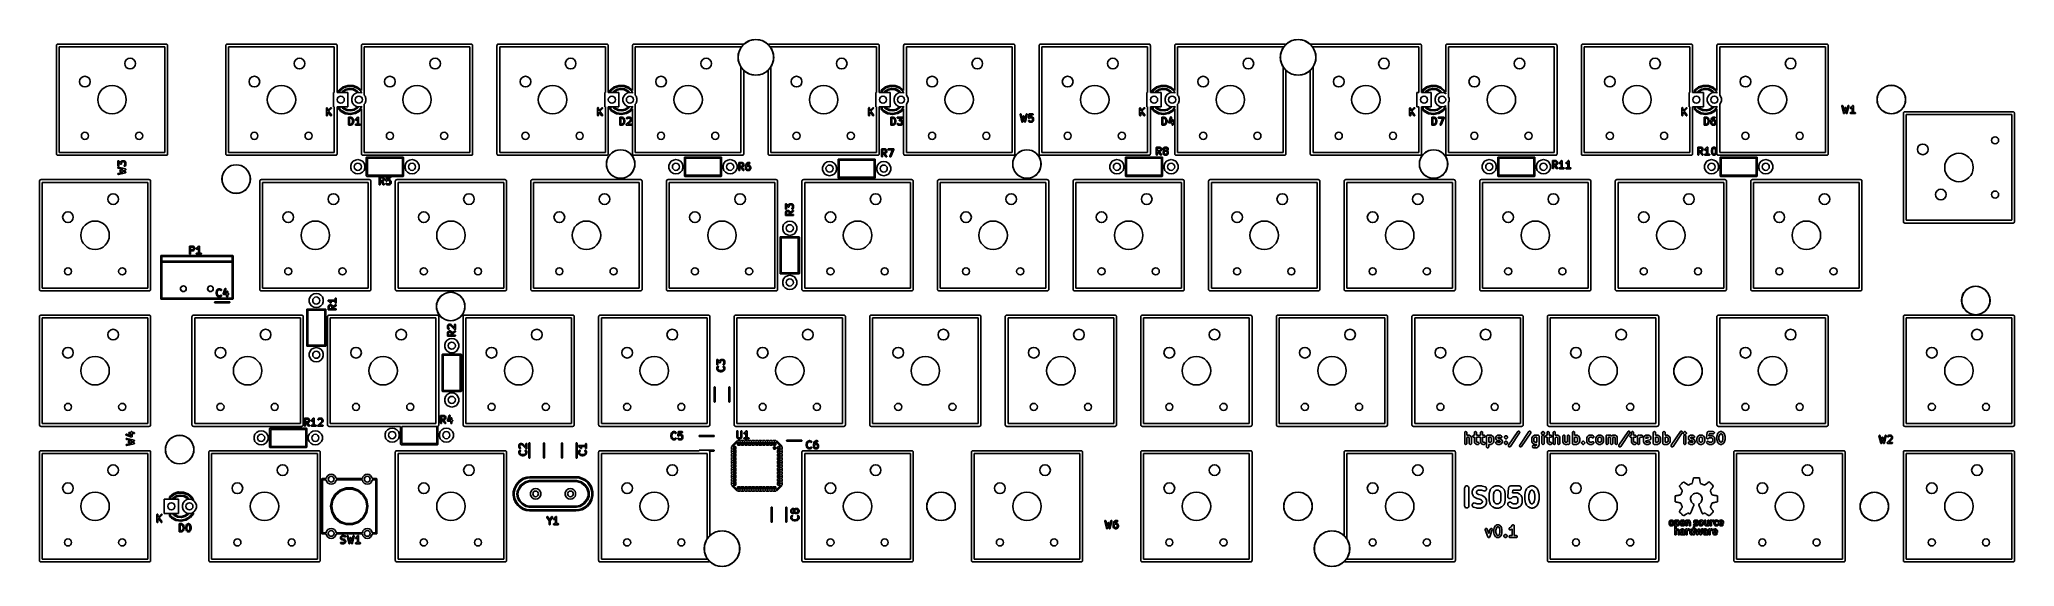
# Model space of a CAD drawing. Extents: x 85 to 363, y -189 to -115.
import ezdxf

# ---------------------------------------------------------------- set-up
doc = ezdxf.new("R2010")
doc.units = 0
doc.header["$MEASUREMENT"] = 0
doc.layers.add('BLACK', color=7, linetype='CONTINUOUS')

msp = doc.modelspace()

# ---------------------------------------------------------------- linework, layer by layer
at = {"layer": 'Black'}
for p, q in [((87.439, -116.205), (87.442, -116.189)), ((87.439, -131.445), (87.439, -116.205)), ((87.442, -116.172), (87.448, -116.156)), ((87.442, -116.189), (87.442, -116.172)), ((87.448, -116.156), (87.451, -116.14)), ((87.451, -116.14), (87.459, -116.125)), ((87.459, -116.125), (87.465, -116.11)), ((87.465, -116.11), (87.476, -116.097)), ((87.476, -116.097), (87.484, -116.083)), ((87.484, -116.083), (87.497, -116.072)), ((87.497, -116.072), (87.507, -116.059)), ((87.507, -116.059), (87.522, -116.051)), ((87.522, -116.051), (87.535, -116.04)), ((87.535, -116.04), (87.55, -116.034)), ((87.55, -116.034), (87.565, -116.026)), ((87.565, -116.026), (87.581, -116.023)), ((87.581, -116.023), (87.597, -116.017)), ((87.597, -116.017), (87.614, -116.017)), ((87.614, -116.017), (87.63, -116.014)), ((87.63, -116.014), (102.87, -116.014)), ((87.82, -116.395), (87.82, -131.255)), ((102.679, -116.395), (87.82, -116.395)), ((102.679, -131.255), (102.679, -116.395)), ((102.87, -116.014), (102.886, -116.017)), ((102.886, -116.017), (102.903, -116.017)), ((102.903, -116.017), (102.919, -116.023)), ((102.919, -116.023), (102.935, -116.026)), ((102.935, -116.026), (102.95, -116.034)), ((102.95, -116.034), (102.965, -116.04)), ((102.965, -116.04), (102.978, -116.051)), ((102.978, -116.051), (102.992, -116.059)), ((102.992, -116.059), (103.003, -116.072)), ((103.003, -116.072), (103.016, -116.083)), ((103.016, -116.083), (103.024, -116.097)), ((103.024, -116.097), (103.035, -116.11)), ((103.035, -116.11), (103.041, -116.125)), ((103.041, -116.125), (103.049, -116.14)), ((103.049, -116.14), (103.052, -116.156)), ((103.052, -116.156), (103.058, -116.172)), ((103.058, -116.172), (103.058, -116.189)), ((103.058, -116.189), (103.06, -116.205)), ((103.06, -116.205), (103.06, -131.445)), ((111.252, -116.205), (111.255, -116.189)), ((111.252, -131.445), (111.252, -116.205)), ((111.255, -116.172), (111.261, -116.156)), ((111.255, -116.189), (111.255, -116.172)), ((111.261, -116.156), (111.263, -116.14)), ((111.263, -116.14), (111.272, -116.125)), ((111.272, -116.125), (111.278, -116.11)), ((111.278, -116.11), (111.288, -116.097)), ((111.288, -116.097), (111.297, -116.083)), ((111.297, -116.083), (111.309, -116.072)), ((111.309, -116.072), (111.32, -116.059)), ((111.32, -116.059), (111.334, -116.051)), ((111.334, -116.051), (111.347, -116.04)), ((111.347, -116.04), (111.363, -116.034)), ((111.363, -116.034), (111.377, -116.026)), ((111.377, -116.026), (111.394, -116.023)), ((111.394, -116.023), (111.409, -116.017)), ((111.409, -116.017), (111.426, -116.017)), ((111.426, -116.017), (111.442, -116.014)), ((111.442, -116.014), (126.682, -116.014)), ((111.633, -116.395), (111.633, -131.255)), ((126.492, -116.395), (111.633, -116.395)), ((126.492, -122.825), (126.492, -116.395)), ((126.682, -116.014), (126.699, -116.017)), ((126.699, -116.017), (126.716, -116.017)), ((126.716, -116.017), (126.731, -116.023)), ((126.731, -116.023), (126.748, -116.026)), ((126.748, -116.026), (126.762, -116.034)), ((126.762, -116.034), (126.778, -116.04)), ((126.778, -116.04), (126.791, -116.051)), ((126.791, -116.051), (126.805, -116.059)), ((126.805, -116.059), (126.816, -116.072)), ((126.816, -116.072), (126.828, -116.083)), ((126.828, -116.083), (126.837, -116.097)), ((126.837, -116.097), (126.847, -116.11)), ((126.847, -116.11), (126.853, -116.125)), ((126.853, -116.125), (126.862, -116.14)), ((126.862, -116.14), (126.864, -116.156)), ((126.864, -116.156), (126.87, -116.172)), ((126.87, -116.172), (126.87, -116.189)), ((126.87, -116.189), (126.873, -116.205)), ((126.873, -116.205), (126.873, -122.825)), ((130.302, -116.205), (130.305, -116.189)), ((130.302, -122.55), (130.302, -116.205)), ((130.305, -116.172), (130.311, -116.156)), ((130.305, -116.189), (130.305, -116.172)), ((130.311, -116.156), (130.313, -116.14)), ((130.313, -116.14), (130.322, -116.125)), ((130.322, -116.125), (130.328, -116.11)), ((130.328, -116.11), (130.338, -116.097)), ((130.338, -116.097), (130.347, -116.083)), ((130.347, -116.083), (130.359, -116.072)), ((130.359, -116.072), (130.37, -116.059)), ((130.37, -116.059), (130.384, -116.051)), ((130.384, -116.051), (130.397, -116.04)), ((130.397, -116.04), (130.413, -116.034)), ((130.413, -116.034), (130.427, -116.026)), ((130.427, -116.026), (130.444, -116.023)), ((130.444, -116.023), (130.459, -116.017)), ((130.459, -116.017), (130.476, -116.017)), ((130.476, -116.017), (130.493, -116.014)), ((130.493, -116.014), (145.732, -116.014)), ((130.683, -116.395), (130.683, -123.176)), ((145.542, -116.395), (130.683, -116.395)), ((145.542, -131.255), (145.542, -116.395)), ((145.732, -116.014), (145.749, -116.017)), ((145.749, -116.017), (145.766, -116.017)), ((145.766, -116.017), (145.781, -116.023)), ((145.781, -116.023), (145.798, -116.026)), ((145.798, -116.026), (145.812, -116.034)), ((145.812, -116.034), (145.828, -116.04)), ((145.828, -116.04), (145.841, -116.051)), ((145.841, -116.051), (145.855, -116.059)), ((145.855, -116.059), (145.866, -116.072)), ((145.866, -116.072), (145.878, -116.083)), ((145.878, -116.083), (145.887, -116.097)), ((145.887, -116.097), (145.897, -116.11)), ((145.897, -116.11), (145.903, -116.125)), ((145.903, -116.125), (145.912, -116.14)), ((145.912, -116.14), (145.914, -116.156)), ((145.914, -116.156), (145.92, -116.172)), ((145.92, -116.172), (145.92, -116.189)), ((145.92, -116.189), (145.923, -116.205)), ((145.923, -116.205), (145.923, -131.445)), ((149.352, -116.205), (149.355, -116.189)), ((149.352, -131.445), (149.352, -116.205)), ((149.355, -116.172), (149.361, -116.156)), ((149.355, -116.189), (149.355, -116.172)), ((149.361, -116.156), (149.363, -116.14)), ((149.363, -116.14), (149.372, -116.125)), ((149.372, -116.125), (149.378, -116.11)), ((149.378, -116.11), (149.388, -116.097)), ((149.388, -116.097), (149.397, -116.083)), ((149.397, -116.083), (149.409, -116.072)), ((149.409, -116.072), (149.42, -116.059)), ((149.42, -116.059), (149.434, -116.051)), ((149.434, -116.051), (149.447, -116.04)), ((149.447, -116.04), (149.463, -116.034)), ((149.463, -116.034), (149.477, -116.026)), ((149.477, -116.026), (149.494, -116.023)), ((149.494, -116.023), (149.509, -116.017)), ((149.509, -116.017), (149.526, -116.017)), ((149.526, -116.017), (149.542, -116.014)), ((149.542, -116.014), (164.782, -116.014)), ((149.733, -116.395), (149.733, -131.255)), ((164.592, -116.395), (149.733, -116.395)), ((164.592, -122.825), (164.592, -116.395)), ((164.782, -116.014), (164.799, -116.017)), ((164.799, -116.017), (164.816, -116.017)), ((164.816, -116.017), (164.831, -116.023)), ((164.831, -116.023), (164.848, -116.026)), ((164.848, -116.026), (164.862, -116.034)), ((164.862, -116.034), (164.878, -116.04)), ((164.878, -116.04), (164.891, -116.051)), ((164.891, -116.051), (164.905, -116.059)), ((164.905, -116.059), (164.916, -116.072)), ((164.916, -116.072), (164.928, -116.083)), ((164.928, -116.083), (164.937, -116.097)), ((164.937, -116.097), (164.947, -116.11)), ((164.947, -116.11), (164.953, -116.125)), ((164.953, -116.125), (164.962, -116.14)), ((164.962, -116.14), (164.964, -116.156)), ((164.964, -116.156), (164.97, -116.172)), ((164.97, -116.172), (164.97, -116.189)), ((164.97, -116.189), (164.973, -116.205)), ((164.973, -116.205), (164.973, -122.825)), ((168.402, -116.205), (168.405, -116.189)), ((168.402, -122.55), (168.402, -116.205)), ((168.405, -116.172), (168.411, -116.156)), ((168.405, -116.189), (168.405, -116.172)), ((168.411, -116.156), (168.413, -116.14)), ((168.413, -116.14), (168.422, -116.125)), ((168.422, -116.125), (168.428, -116.11)), ((168.428, -116.11), (168.438, -116.097)), ((168.438, -116.097), (168.447, -116.083)), ((168.447, -116.083), (168.459, -116.072)), ((168.459, -116.072), (168.47, -116.059)), ((168.47, -116.059), (168.484, -116.051)), ((168.484, -116.051), (168.497, -116.04)), ((168.497, -116.04), (168.513, -116.034)), ((168.513, -116.034), (168.527, -116.026)), ((168.527, -116.026), (168.544, -116.023)), ((168.544, -116.023), (168.559, -116.017)), ((168.559, -116.017), (168.576, -116.017)), ((168.576, -116.017), (168.593, -116.014)), ((168.593, -116.014), (183.832, -116.014)), ((168.783, -116.395), (168.783, -123.176)), ((183.642, -116.395), (168.783, -116.395)), ((183.564, -116.617), (183.642, -116.524)), ((183.642, -116.524), (183.642, -116.395)), ((183.832, -116.014), (183.849, -116.017)), ((183.849, -116.017), (183.866, -116.017)), ((183.866, -116.017), (183.881, -116.023)), ((183.881, -116.023), (183.898, -116.026)), ((183.898, -116.026), (183.912, -116.034)), ((183.912, -116.034), (183.928, -116.04)), ((183.928, -116.04), (183.941, -116.051)), ((183.941, -116.051), (183.955, -116.059)), ((183.955, -116.059), (183.966, -116.072)), ((183.966, -116.072), (183.978, -116.083)), ((183.978, -116.083), (183.987, -116.097)), ((183.987, -116.097), (183.994, -116.105)), ((183.994, -116.105), (184.124, -115.949)), ((184.124, -115.949), (184.879, -115.514)), ((184.879, -115.514), (185.737, -115.362)), ((185.737, -115.362), (186.596, -115.514)), ((186.596, -115.514), (187.351, -115.949)), ((187.351, -115.949), (187.481, -116.105)), ((187.481, -116.105), (187.488, -116.097)), ((187.488, -116.097), (187.497, -116.083)), ((187.497, -116.083), (187.509, -116.072)), ((187.509, -116.072), (187.52, -116.059)), ((187.52, -116.059), (187.534, -116.051)), ((187.534, -116.051), (187.547, -116.04)), ((187.547, -116.04), (187.563, -116.034)), ((187.563, -116.034), (187.577, -116.026)), ((187.577, -116.026), (187.594, -116.023)), ((187.594, -116.023), (187.609, -116.017)), ((187.609, -116.017), (187.626, -116.017)), ((187.626, -116.017), (187.642, -116.014)), ((187.642, -116.014), (202.882, -116.014)), ((187.833, -116.395), (187.833, -116.524)), ((202.692, -116.395), (187.833, -116.395)), ((187.833, -116.524), (187.911, -116.617)), ((202.692, -122.825), (202.692, -116.395)), ((202.882, -116.014), (202.899, -116.017)), ((202.899, -116.017), (202.916, -116.017)), ((202.916, -116.017), (202.931, -116.023)), ((202.931, -116.023), (202.948, -116.026)), ((202.948, -116.026), (202.962, -116.034)), ((202.962, -116.034), (202.978, -116.04)), ((202.978, -116.04), (202.991, -116.051)), ((202.991, -116.051), (203.005, -116.059)), ((203.005, -116.059), (203.016, -116.072)), ((203.016, -116.072), (203.028, -116.083)), ((203.028, -116.083), (203.037, -116.097)), ((203.037, -116.097), (203.047, -116.11)), ((203.047, -116.11), (203.053, -116.125)), ((203.053, -116.125), (203.062, -116.14)), ((203.062, -116.14), (203.064, -116.156)), ((203.064, -116.156), (203.07, -116.172)), ((203.07, -116.172), (203.07, -116.189)), ((203.07, -116.189), (203.073, -116.205)), ((203.073, -116.205), (203.073, -122.825)), ((206.502, -116.205), (206.505, -116.189)), ((206.502, -122.55), (206.502, -116.205)), ((206.505, -116.172), (206.511, -116.156)), ((206.505, -116.189), (206.505, -116.172)), ((206.511, -116.156), (206.513, -116.14)), ((206.513, -116.14), (206.522, -116.125)), ((206.522, -116.125), (206.528, -116.11)), ((206.528, -116.11), (206.538, -116.097)), ((206.538, -116.097), (206.547, -116.083)), ((206.547, -116.083), (206.559, -116.072)), ((206.559, -116.072), (206.57, -116.059)), ((206.57, -116.059), (206.584, -116.051)), ((206.584, -116.051), (206.597, -116.04)), ((206.597, -116.04), (206.613, -116.034)), ((206.613, -116.034), (206.627, -116.026)), ((206.627, -116.026), (206.644, -116.023)), ((206.644, -116.023), (206.659, -116.017)), ((206.659, -116.017), (206.676, -116.017)), ((206.676, -116.017), (206.692, -116.014)), ((206.692, -116.014), (221.932, -116.014)), ((206.883, -116.395), (206.883, -123.176)), ((221.742, -116.395), (206.883, -116.395)), ((221.742, -131.255), (221.742, -116.395)), ((221.932, -116.014), (221.949, -116.017)), ((221.949, -116.017), (221.966, -116.017)), ((221.966, -116.017), (221.981, -116.023)), ((221.981, -116.023), (221.998, -116.026)), ((221.998, -116.026), (222.012, -116.034)), ((222.012, -116.034), (222.028, -116.04)), ((222.028, -116.04), (222.041, -116.051)), ((222.041, -116.051), (222.055, -116.059)), ((222.055, -116.059), (222.066, -116.072)), ((222.066, -116.072), (222.078, -116.083)), ((222.078, -116.083), (222.087, -116.097)), ((222.087, -116.097), (222.097, -116.11)), ((222.097, -116.11), (222.103, -116.125)), ((222.103, -116.125), (222.112, -116.14)), ((222.112, -116.14), (222.114, -116.156)), ((222.114, -116.156), (222.12, -116.172)), ((222.12, -116.172), (222.12, -116.189)), ((222.12, -116.189), (222.123, -116.205)), ((222.123, -116.205), (222.123, -131.445)), ((225.552, -116.205), (225.555, -116.189)), ((225.552, -131.445), (225.552, -116.205)), ((225.555, -116.172), (225.561, -116.156)), ((225.555, -116.189), (225.555, -116.172)), ((225.561, -116.156), (225.563, -116.14)), ((225.563, -116.14), (225.572, -116.125)), ((225.572, -116.125), (225.578, -116.11)), ((225.578, -116.11), (225.588, -116.097)), ((225.588, -116.097), (225.597, -116.083)), ((225.597, -116.083), (225.609, -116.072)), ((225.609, -116.072), (225.62, -116.059)), ((225.62, -116.059), (225.634, -116.051)), ((225.634, -116.051), (225.647, -116.04)), ((225.647, -116.04), (225.663, -116.034)), ((225.663, -116.034), (225.677, -116.026)), ((225.677, -116.026), (225.694, -116.023)), ((225.694, -116.023), (225.709, -116.017)), ((225.709, -116.017), (225.726, -116.017)), ((225.726, -116.017), (225.742, -116.014)), ((225.742, -116.014), (240.982, -116.014)), ((225.933, -116.395), (225.933, -131.255)), ((240.792, -116.395), (225.933, -116.395)), ((240.792, -122.825), (240.792, -116.395)), ((240.982, -116.014), (240.999, -116.017)), ((240.999, -116.017), (241.016, -116.017)), ((241.016, -116.017), (241.031, -116.023)), ((241.031, -116.023), (241.048, -116.026)), ((241.048, -116.026), (241.062, -116.034)), ((241.062, -116.034), (241.078, -116.04)), ((241.078, -116.04), (241.091, -116.051)), ((241.091, -116.051), (241.105, -116.059)), ((241.105, -116.059), (241.116, -116.072)), ((241.116, -116.072), (241.128, -116.083)), ((241.128, -116.083), (241.137, -116.097)), ((241.137, -116.097), (241.147, -116.11)), ((241.147, -116.11), (241.153, -116.125)), ((241.153, -116.125), (241.162, -116.14)), ((241.162, -116.14), (241.164, -116.156)), ((241.164, -116.156), (241.17, -116.172)), ((241.17, -116.172), (241.17, -116.189)), ((241.17, -116.189), (241.173, -116.205)), ((241.173, -116.205), (241.173, -122.825)), ((244.602, -116.205), (244.605, -116.189)), ((244.602, -122.55), (244.602, -116.205)), ((244.605, -116.172), (244.611, -116.156)), ((244.605, -116.189), (244.605, -116.172)), ((244.611, -116.156), (244.613, -116.14)), ((244.613, -116.14), (244.622, -116.125)), ((244.622, -116.125), (244.628, -116.11)), ((244.628, -116.11), (244.638, -116.097)), ((244.638, -116.097), (244.647, -116.083)), ((244.647, -116.083), (244.659, -116.072)), ((244.659, -116.072), (244.67, -116.059)), ((244.67, -116.059), (244.684, -116.051)), ((244.684, -116.051), (244.697, -116.04)), ((244.697, -116.04), (244.713, -116.034)), ((244.713, -116.034), (244.727, -116.026)), ((244.727, -116.026), (244.744, -116.023)), ((244.744, -116.023), (244.759, -116.017)), ((244.759, -116.017), (244.776, -116.017)), ((244.776, -116.017), (244.792, -116.014)), ((244.792, -116.014), (260.032, -116.014)), ((244.983, -116.395), (244.983, -123.176)), ((259.842, -116.395), (244.983, -116.395)), ((259.764, -116.617), (259.842, -116.524)), ((259.842, -116.524), (259.842, -116.395)), ((260.032, -116.014), (260.049, -116.017)), ((260.049, -116.017), (260.066, -116.017)), ((260.066, -116.017), (260.081, -116.023)), ((260.081, -116.023), (260.098, -116.026)), ((260.098, -116.026), (260.112, -116.034)), ((260.112, -116.034), (260.128, -116.04)), ((260.128, -116.04), (260.141, -116.051)), ((260.141, -116.051), (260.155, -116.059)), ((260.155, -116.059), (260.166, -116.072)), ((260.166, -116.072), (260.178, -116.083)), ((260.178, -116.083), (260.187, -116.097)), ((260.187, -116.097), (260.194, -116.105)), ((260.194, -116.105), (260.324, -115.949)), ((260.324, -115.949), (261.079, -115.514)), ((261.079, -115.514), (261.938, -115.362)), ((261.938, -115.362), (262.796, -115.514)), ((262.796, -115.514), (263.551, -115.949)), ((263.551, -115.949), (263.681, -116.105)), ((263.681, -116.105), (263.688, -116.097)), ((263.688, -116.097), (263.697, -116.083)), ((263.697, -116.083), (263.709, -116.072)), ((263.709, -116.072), (263.72, -116.059)), ((263.72, -116.059), (263.734, -116.051)), ((263.734, -116.051), (263.747, -116.04)), ((263.747, -116.04), (263.763, -116.034)), ((263.763, -116.034), (263.777, -116.026)), ((263.777, -116.026), (263.794, -116.023)), ((263.794, -116.023), (263.809, -116.017)), ((263.809, -116.017), (263.826, -116.017)), ((263.826, -116.017), (263.842, -116.014)), ((263.842, -116.014), (279.082, -116.014)), ((264.033, -116.395), (264.033, -116.524)), ((278.892, -116.395), (264.033, -116.395)), ((264.033, -116.524), (264.111, -116.617)), ((278.892, -122.825), (278.892, -116.395)), ((279.082, -116.014), (279.099, -116.017)), ((279.099, -116.017), (279.116, -116.017)), ((279.116, -116.017), (279.131, -116.023)), ((279.131, -116.023), (279.148, -116.026)), ((279.148, -116.026), (279.162, -116.034)), ((279.162, -116.034), (279.178, -116.04)), ((279.178, -116.04), (279.191, -116.051)), ((279.191, -116.051), (279.205, -116.059)), ((279.205, -116.059), (279.216, -116.072)), ((279.216, -116.072), (279.228, -116.083)), ((279.228, -116.083), (279.237, -116.097)), ((279.237, -116.097), (279.247, -116.11)), ((279.247, -116.11), (279.253, -116.125)), ((279.253, -116.125), (279.262, -116.14)), ((279.262, -116.14), (279.264, -116.156)), ((279.264, -116.156), (279.27, -116.172)), ((279.27, -116.172), (279.27, -116.189)), ((279.27, -116.189), (279.273, -116.205)), ((279.273, -116.205), (279.273, -122.825)), ((282.702, -116.205), (282.705, -116.189)), ((282.702, -122.774), (282.702, -116.205)), ((282.705, -116.172), (282.711, -116.156)), ((282.705, -116.189), (282.705, -116.172)), ((282.711, -116.156), (282.713, -116.14)), ((282.713, -116.14), (282.722, -116.125)), ((282.722, -116.125), (282.728, -116.11)), ((282.728, -116.11), (282.738, -116.097)), ((282.738, -116.097), (282.747, -116.083)), ((282.747, -116.083), (282.759, -116.072)), ((282.759, -116.072), (282.77, -116.059)), ((282.77, -116.059), (282.784, -116.051)), ((282.784, -116.051), (282.797, -116.04)), ((282.797, -116.04), (282.813, -116.034)), ((282.813, -116.034), (282.827, -116.026)), ((282.827, -116.026), (282.844, -116.023)), ((282.844, -116.023), (282.859, -116.017)), ((282.859, -116.017), (282.876, -116.017)), ((282.876, -116.017), (282.892, -116.014)), ((282.892, -116.014), (298.132, -116.014)), ((283.083, -116.395), (283.083, -123.421)), ((297.942, -116.395), (283.083, -116.395)), ((297.942, -131.255), (297.942, -116.395)), ((298.132, -116.014), (298.149, -116.017)), ((298.149, -116.017), (298.166, -116.017)), ((298.166, -116.017), (298.181, -116.023)), ((298.181, -116.023), (298.198, -116.026)), ((298.198, -116.026), (298.212, -116.034)), ((298.212, -116.034), (298.228, -116.04)), ((298.228, -116.04), (298.241, -116.051)), ((298.241, -116.051), (298.255, -116.059)), ((298.255, -116.059), (298.266, -116.072)), ((298.266, -116.072), (298.278, -116.083)), ((298.278, -116.083), (298.287, -116.097)), ((298.287, -116.097), (298.297, -116.11)), ((298.297, -116.11), (298.303, -116.125)), ((298.303, -116.125), (298.312, -116.14)), ((298.312, -116.14), (298.314, -116.156)), ((298.314, -116.156), (298.32, -116.172)), ((298.32, -116.172), (298.32, -116.189)), ((298.32, -116.189), (298.323, -116.205)), ((298.323, -116.205), (298.323, -131.445)), ((301.752, -116.205), (301.755, -116.189)), ((301.752, -131.445), (301.752, -116.205)), ((301.755, -116.172), (301.761, -116.156)), ((301.755, -116.189), (301.755, -116.172)), ((301.761, -116.156), (301.763, -116.14)), ((301.763, -116.14), (301.772, -116.125)), ((301.772, -116.125), (301.778, -116.11)), ((301.778, -116.11), (301.788, -116.097)), ((301.788, -116.097), (301.797, -116.083)), ((301.797, -116.083), (301.809, -116.072)), ((301.809, -116.072), (301.82, -116.059)), ((301.82, -116.059), (301.834, -116.051)), ((301.834, -116.051), (301.847, -116.04)), ((301.847, -116.04), (301.863, -116.034)), ((301.863, -116.034), (301.877, -116.026)), ((301.877, -116.026), (301.894, -116.023)), ((301.894, -116.023), (301.909, -116.017)), ((301.909, -116.017), (301.926, -116.017)), ((301.926, -116.017), (301.942, -116.014)), ((301.942, -116.014), (317.183, -116.014)), ((302.133, -116.395), (302.133, -131.255)), ((316.992, -116.395), (302.133, -116.395)), ((316.992, -122.825), (316.992, -116.395)), ((317.183, -116.014), (317.199, -116.017)), ((317.199, -116.017), (317.216, -116.017)), ((317.216, -116.017), (317.231, -116.023)), ((317.231, -116.023), (317.248, -116.026)), ((317.248, -116.026), (317.262, -116.034)), ((317.262, -116.034), (317.278, -116.04)), ((317.278, -116.04), (317.291, -116.051)), ((317.291, -116.051), (317.305, -116.059)), ((317.305, -116.059), (317.316, -116.072)), ((317.316, -116.072), (317.328, -116.083)), ((317.328, -116.083), (317.337, -116.097)), ((317.337, -116.097), (317.347, -116.11)), ((317.347, -116.11), (317.353, -116.125)), ((317.353, -116.125), (317.362, -116.14)), ((317.362, -116.14), (317.364, -116.156)), ((317.364, -116.156), (317.37, -116.172)), ((317.37, -116.172), (317.37, -116.189)), ((317.37, -116.189), (317.373, -116.205)), ((317.373, -116.205), (317.373, -122.825)), ((320.802, -116.205), (320.805, -116.189)), ((320.802, -122.55), (320.802, -116.205)), ((320.805, -116.172), (320.811, -116.156)), ((320.805, -116.189), (320.805, -116.172)), ((320.811, -116.156), (320.813, -116.14)), ((320.813, -116.14), (320.822, -116.125)), ((320.822, -116.125), (320.828, -116.11)), ((320.828, -116.11), (320.838, -116.097)), ((320.838, -116.097), (320.847, -116.083)), ((320.847, -116.083), (320.859, -116.072)), ((320.859, -116.072), (320.87, -116.059)), ((320.87, -116.059), (320.884, -116.051)), ((320.884, -116.051), (320.897, -116.04)), ((320.897, -116.04), (320.913, -116.034)), ((320.913, -116.034), (320.927, -116.026)), ((320.927, -116.026), (320.944, -116.023)), ((320.944, -116.023), (320.959, -116.017)), ((320.959, -116.017), (320.976, -116.017)), ((320.976, -116.017), (320.993, -116.014)), ((320.993, -116.014), (336.232, -116.014)), ((321.183, -116.395), (321.183, -123.176)), ((336.042, -116.395), (321.183, -116.395)), ((336.042, -131.255), (336.042, -116.395)), ((336.232, -116.014), (336.249, -116.017)), ((336.249, -116.017), (336.266, -116.017)), ((336.266, -116.017), (336.281, -116.023)), ((336.281, -116.023), (336.298, -116.026)), ((336.298, -116.026), (336.312, -116.034)), ((336.312, -116.034), (336.328, -116.04)), ((336.328, -116.04), (336.341, -116.051)), ((336.341, -116.051), (336.355, -116.059)), ((336.355, -116.059), (336.366, -116.072)), ((336.366, -116.072), (336.378, -116.083)), ((336.378, -116.083), (336.387, -116.097)), ((336.387, -116.097), (336.397, -116.11)), ((336.397, -116.11), (336.403, -116.125)), ((336.403, -116.125), (336.412, -116.14)), ((336.412, -116.14), (336.414, -116.156)), ((336.414, -116.156), (336.42, -116.172)), ((336.42, -116.172), (336.42, -116.189)), ((336.42, -116.189), (336.423, -116.205)), ((336.423, -116.205), (336.423, -131.445)), ((183.266, -117.436), (183.564, -116.617)), ((183.266, -118.308), (183.266, -117.436)), ((183.564, -119.127), (183.266, -118.308)), ((183.642, -119.219), (183.564, -119.127)), ((183.642, -131.255), (183.642, -119.219)), ((187.911, -119.127), (187.833, -119.219)), ((187.833, -119.219), (187.833, -131.255)), ((187.911, -116.617), (188.209, -117.436)), ((188.209, -118.308), (187.911, -119.127)), ((188.209, -117.436), (188.209, -118.308)), ((259.466, -117.436), (259.764, -116.617)), ((259.466, -118.308), (259.466, -117.436)), ((259.764, -119.127), (259.466, -118.308)), ((259.842, -119.219), (259.764, -119.127)), ((259.842, -131.255), (259.842, -119.219)), ((264.111, -119.127), (264.033, -119.219)), ((264.033, -119.219), (264.033, -131.255)), ((264.111, -116.617), (264.409, -117.436)), ((264.409, -118.308), (264.111, -119.127)), ((264.409, -117.436), (264.409, -118.308)), ((127.151, -122.48), (127.693, -122.047)), ((127.693, -122.047), (127.703, -122.041)), ((127.703, -122.041), (127.716, -122.035)), ((127.716, -122.035), (128.373, -121.813)), ((128.409, -121.959), (127.776, -122.172)), ((128.373, -121.813), (128.399, -121.809)), ((128.399, -121.809), (129.093, -121.825)), ((129.076, -121.975), (128.409, -121.959)), ((129.698, -122.218), (129.076, -121.975)), ((129.093, -121.825), (129.118, -121.83)), ((129.118, -121.83), (129.118, -121.83)), ((129.118, -121.83), (129.765, -122.083)), ((129.765, -122.083), (129.787, -122.096)), ((129.787, -122.096), (130.302, -122.55)), ((165.251, -122.48), (165.793, -122.047)), ((165.793, -122.047), (165.803, -122.041)), ((165.803, -122.041), (165.816, -122.035)), ((165.816, -122.035), (166.473, -121.813)), ((166.509, -121.959), (165.876, -122.172)), ((166.473, -121.813), (166.499, -121.809)), ((166.499, -121.809), (167.193, -121.825)), ((167.176, -121.975), (166.509, -121.959)), ((167.798, -122.218), (167.176, -121.975)), ((167.193, -121.825), (167.218, -121.83)), ((167.218, -121.83), (167.218, -121.83)), ((167.218, -121.83), (167.865, -122.083)), ((167.865, -122.083), (167.887, -122.096)), ((167.887, -122.096), (168.402, -122.55)), ((184.124, -119.794), (184.023, -119.673)), ((184.023, -119.673), (184.023, -131.445)), ((184.879, -120.23), (184.124, -119.794)), ((185.737, -120.381), (184.879, -120.23)), ((186.596, -120.23), (185.737, -120.381)), ((187.351, -119.794), (186.596, -120.23)), ((187.452, -119.673), (187.351, -119.794)), ((187.452, -131.445), (187.452, -119.673)), ((203.351, -122.48), (203.893, -122.047)), ((203.893, -122.047), (203.903, -122.041)), ((203.903, -122.041), (203.916, -122.035)), ((203.916, -122.035), (204.573, -121.813)), ((204.609, -121.959), (203.976, -122.172)), ((204.573, -121.813), (204.599, -121.809)), ((204.599, -121.809), (205.293, -121.825)), ((205.276, -121.975), (204.609, -121.959)), ((205.898, -122.218), (205.276, -121.975)), ((205.293, -121.825), (205.318, -121.83)), ((205.318, -121.83), (205.318, -121.83)), ((205.318, -121.83), (205.965, -122.083)), ((205.965, -122.083), (205.987, -122.096)), ((205.987, -122.096), (206.502, -122.55)), ((241.451, -122.48), (241.993, -122.047)), ((241.993, -122.047), (242.003, -122.041)), ((242.003, -122.041), (242.016, -122.035)), ((242.016, -122.035), (242.673, -121.813)), ((242.709, -121.959), (242.076, -122.172)), ((242.673, -121.813), (242.699, -121.809)), ((242.699, -121.809), (243.393, -121.825)), ((243.376, -121.975), (242.709, -121.959)), ((243.998, -122.218), (243.376, -121.975)), ((243.393, -121.825), (243.418, -121.83)), ((243.418, -121.83), (243.418, -121.83)), ((243.418, -121.83), (244.065, -122.083)), ((244.065, -122.083), (244.087, -122.096)), ((244.087, -122.096), (244.602, -122.55)), ((260.324, -119.794), (260.223, -119.673)), ((260.223, -119.673), (260.223, -131.445)), ((261.079, -120.23), (260.324, -119.794)), ((261.938, -120.381), (261.079, -120.23)), ((262.796, -120.23), (261.938, -120.381)), ((263.551, -119.794), (262.796, -120.23)), ((263.652, -119.673), (263.551, -119.794)), ((263.652, -131.445), (263.652, -119.673)), ((279.392, -122.48), (279.934, -122.047)), ((279.934, -122.047), (279.945, -122.041)), ((279.945, -122.041), (279.957, -122.035)), ((279.957, -122.035), (280.615, -121.813)), ((280.65, -121.959), (280.018, -122.172)), ((280.615, -121.813), (280.64, -121.809)), ((280.64, -121.809), (281.334, -121.825)), ((281.317, -121.975), (280.65, -121.959)), ((281.939, -122.218), (281.317, -121.975)), ((281.334, -121.825), (281.36, -121.83)), ((281.36, -121.83), (281.36, -121.83)), ((281.36, -121.83), (282.006, -122.083)), ((282.006, -122.083), (282.028, -122.096)), ((282.028, -122.096), (282.549, -122.555)), ((317.651, -122.48), (318.193, -122.047)), ((318.193, -122.047), (318.203, -122.041)), ((318.203, -122.041), (318.216, -122.035)), ((318.216, -122.035), (318.873, -121.813)), ((318.909, -121.959), (318.276, -122.172)), ((318.873, -121.813), (318.899, -121.809)), ((318.899, -121.809), (319.593, -121.825)), ((319.576, -121.975), (318.909, -121.959)), ((320.198, -122.218), (319.576, -121.975)), ((319.593, -121.825), (319.618, -121.83)), ((319.618, -121.83), (319.618, -121.83)), ((319.618, -121.83), (320.265, -122.083)), ((320.265, -122.083), (320.287, -122.096)), ((320.287, -122.096), (320.802, -122.55)), ((344.023, -122.268), (344.626, -121.919)), ((344.626, -121.919), (345.313, -121.798)), ((345.313, -121.798), (346, -121.919)), ((346, -121.919), (346.603, -122.268)), ((126.397, -124.825), (126.397, -122.825)), ((126.397, -122.825), (126.492, -122.825)), ((126.492, -124.825), (126.397, -124.825)), ((126.492, -131.255), (126.492, -124.825)), ((126.873, -122.825), (128.397, -122.825)), ((128.397, -124.825), (126.873, -124.825)), ((126.873, -124.825), (126.873, -131.445)), ((127.123, -122.545), (127.124, -122.539)), ((127.123, -122.725), (127.123, -122.545)), ((127.127, -122.751), (127.123, -122.725)), ((127.124, -122.524), (127.134, -122.5)), ((127.124, -122.539), (127.124, -122.524)), ((127.14, -122.773), (127.127, -122.751)), ((127.127, -124.913), (127.14, -124.891)), ((127.134, -122.5), (127.151, -122.48)), ((127.16, -122.79), (127.14, -122.773)), ((127.14, -124.891), (127.16, -124.874)), ((127.185, -122.799), (127.16, -122.79)), ((127.16, -124.874), (127.185, -124.865)), ((127.211, -122.799), (127.185, -122.799)), ((127.185, -124.865), (127.211, -124.865)), ((127.235, -122.79), (127.211, -122.799)), ((127.211, -124.865), (127.235, -124.874)), ((127.255, -122.773), (127.235, -122.79)), ((127.235, -124.874), (127.255, -124.891)), ((127.268, -122.751), (127.255, -122.773)), ((127.255, -124.891), (127.268, -124.913)), ((127.273, -122.725), (127.268, -122.751)), ((127.776, -122.172), (127.273, -122.575)), ((127.273, -122.575), (127.273, -122.725)), ((127.572, -122.729), (127.575, -122.703)), ((127.578, -122.754), (127.572, -122.729)), ((127.575, -122.703), (127.587, -122.68)), ((127.592, -122.776), (127.578, -122.754)), ((127.587, -122.68), (127.606, -122.662)), ((127.613, -122.792), (127.592, -122.776)), ((127.606, -122.662), (128.057, -122.371)), ((127.61, -124.926), (127.619, -124.901)), ((127.638, -122.799), (127.613, -122.792)), ((127.619, -124.901), (127.635, -124.881)), ((127.635, -124.881), (127.658, -124.868)), ((127.664, -122.798), (127.638, -122.799)), ((127.658, -124.868), (127.683, -124.863)), ((127.688, -122.788), (127.664, -122.798)), ((127.683, -124.863), (127.709, -124.868)), ((128.128, -122.504), (127.688, -122.788)), ((127.709, -124.868), (127.732, -124.88)), ((127.732, -124.88), (127.874, -124.998)), ((128.057, -122.371), (128.081, -122.361)), ((128.057, -122.371), (128.057, -122.371)), ((128.081, -122.361), (128.605, -122.242)), ((128.625, -122.391), (128.128, -122.504)), ((128.397, -122.825), (128.397, -124.825)), ((128.605, -122.242), (128.631, -122.24)), ((129.132, -122.455), (128.625, -122.391)), ((128.631, -122.24), (128.631, -122.24)), ((128.631, -122.24), (129.164, -122.307)), ((128.948, -123.651), (129.068, -123.323)), ((128.948, -123.999), (128.948, -123.651)), ((129.068, -124.327), (128.948, -123.999)), ((129.068, -123.323), (129.292, -123.056)), ((129.292, -124.594), (129.068, -124.327)), ((129.59, -122.69), (129.132, -122.455)), ((129.164, -122.307), (129.189, -122.315)), ((129.189, -122.315), (129.666, -122.56)), ((129.276, -125.139), (129.69, -124.857)), ((129.292, -123.056), (129.594, -122.882)), ((129.594, -124.768), (129.292, -124.594)), ((129.702, -122.783), (129.59, -122.69)), ((129.594, -122.882), (129.937, -122.821)), ((129.937, -124.829), (129.594, -124.768)), ((129.666, -122.56), (129.673, -122.565)), ((129.673, -122.565), (129.68, -122.57)), ((129.68, -122.57), (129.798, -122.669)), ((129.69, -124.857), (129.713, -124.846)), ((130.202, -122.661), (129.698, -122.218)), ((129.724, -122.796), (129.702, -122.783)), ((129.713, -124.846), (129.739, -124.844)), ((129.75, -122.801), (129.724, -122.796)), ((129.739, -124.844), (129.764, -124.851)), ((129.775, -122.796), (129.75, -122.801)), ((129.764, -124.851), (129.786, -124.867)), ((129.798, -122.783), (129.775, -122.796)), ((129.786, -124.867), (129.8, -124.888)), ((129.798, -122.669), (129.815, -122.688)), ((129.815, -122.763), (129.798, -122.783)), ((129.8, -124.888), (129.807, -124.913)), ((129.815, -122.688), (129.824, -122.713)), ((129.824, -122.739), (129.815, -122.763)), ((129.824, -122.713), (129.824, -122.739)), ((129.937, -122.821), (130.28, -122.882)), ((130.28, -124.768), (129.937, -124.829)), ((129.965, -125.299), (130.302, -124.88)), ((130.302, -122.808), (130.202, -122.661)), ((130.28, -122.882), (130.302, -122.894)), ((130.302, -124.756), (130.28, -124.768)), ((130.302, -122.894), (130.302, -122.808)), ((130.302, -124.88), (130.302, -124.756)), ((130.683, -123.176), (130.806, -123.323)), ((130.806, -124.327), (130.683, -124.474)), ((130.683, -124.474), (130.683, -131.255)), ((130.806, -123.323), (130.925, -123.651)), ((130.925, -123.999), (130.806, -124.327)), ((130.925, -123.651), (130.925, -123.999)), ((164.497, -124.825), (164.497, -122.825)), ((164.497, -122.825), (164.592, -122.825)), ((164.592, -124.825), (164.497, -124.825)), ((164.592, -131.255), (164.592, -124.825)), ((164.973, -122.825), (166.497, -122.825)), ((166.497, -124.825), (164.973, -124.825)), ((164.973, -124.825), (164.973, -131.445)), ((165.223, -122.545), (165.224, -122.539)), ((165.223, -122.725), (165.223, -122.545)), ((165.227, -122.751), (165.223, -122.725)), ((165.224, -122.524), (165.234, -122.5)), ((165.224, -122.539), (165.224, -122.524)), ((165.24, -122.773), (165.227, -122.751)), ((165.227, -124.913), (165.24, -124.891)), ((165.234, -122.5), (165.251, -122.48)), ((165.26, -122.79), (165.24, -122.773)), ((165.24, -124.891), (165.26, -124.874)), ((165.285, -122.799), (165.26, -122.79)), ((165.26, -124.874), (165.285, -124.865)), ((165.311, -122.799), (165.285, -122.799)), ((165.285, -124.865), (165.311, -124.865)), ((165.335, -122.79), (165.311, -122.799)), ((165.311, -124.865), (165.335, -124.874)), ((165.355, -122.773), (165.335, -122.79)), ((165.335, -124.874), (165.355, -124.891)), ((165.368, -122.751), (165.355, -122.773)), ((165.355, -124.891), (165.368, -124.913)), ((165.373, -122.725), (165.368, -122.751)), ((165.876, -122.172), (165.373, -122.575)), ((165.373, -122.575), (165.373, -122.725)), ((165.672, -122.729), (165.675, -122.703)), ((165.678, -122.754), (165.672, -122.729)), ((165.675, -122.703), (165.687, -122.68)), ((165.692, -122.776), (165.678, -122.754)), ((165.687, -122.68), (165.706, -122.662)), ((165.713, -122.792), (165.692, -122.776)), ((165.706, -122.662), (166.157, -122.371)), ((165.71, -124.926), (165.719, -124.901)), ((165.738, -122.799), (165.713, -122.792)), ((165.719, -124.901), (165.735, -124.881)), ((165.735, -124.881), (165.758, -124.868)), ((165.764, -122.798), (165.738, -122.799)), ((165.758, -124.868), (165.783, -124.863)), ((165.788, -122.788), (165.764, -122.798)), ((165.783, -124.863), (165.809, -124.868)), ((166.228, -122.504), (165.788, -122.788)), ((165.809, -124.868), (165.832, -124.88)), ((165.832, -124.88), (165.974, -124.998)), ((166.157, -122.371), (166.181, -122.361)), ((166.157, -122.371), (166.157, -122.371)), ((166.181, -122.361), (166.705, -122.242)), ((166.725, -122.391), (166.228, -122.504)), ((166.497, -122.825), (166.497, -124.825)), ((166.705, -122.242), (166.731, -122.24)), ((167.232, -122.455), (166.725, -122.391)), ((166.731, -122.24), (166.731, -122.24)), ((166.731, -122.24), (167.264, -122.307)), ((167.048, -123.651), (167.168, -123.323)), ((167.048, -123.999), (167.048, -123.651)), ((167.168, -124.327), (167.048, -123.999)), ((167.168, -123.323), (167.392, -123.056)), ((167.392, -124.594), (167.168, -124.327)), ((167.69, -122.69), (167.232, -122.455)), ((167.264, -122.307), (167.289, -122.315)), ((167.289, -122.315), (167.766, -122.56)), ((167.376, -125.139), (167.79, -124.857)), ((167.392, -123.056), (167.694, -122.882)), ((167.694, -124.768), (167.392, -124.594)), ((167.802, -122.783), (167.69, -122.69)), ((167.694, -122.882), (168.037, -122.821)), ((168.037, -124.829), (167.694, -124.768)), ((167.766, -122.56), (167.773, -122.565)), ((167.773, -122.565), (167.78, -122.57)), ((167.78, -122.57), (167.898, -122.669)), ((167.79, -124.857), (167.813, -124.846)), ((168.302, -122.661), (167.798, -122.218)), ((167.824, -122.796), (167.802, -122.783)), ((167.813, -124.846), (167.839, -124.844)), ((167.85, -122.801), (167.824, -122.796)), ((167.839, -124.844), (167.864, -124.851)), ((167.875, -122.796), (167.85, -122.801)), ((167.864, -124.851), (167.886, -124.867)), ((167.898, -122.783), (167.875, -122.796)), ((167.886, -124.867), (167.9, -124.888)), ((167.898, -122.669), (167.915, -122.688)), ((167.915, -122.763), (167.898, -122.783)), ((167.9, -124.888), (167.907, -124.913)), ((167.915, -122.688), (167.924, -122.713)), ((167.924, -122.739), (167.915, -122.763)), ((167.924, -122.713), (167.924, -122.739)), ((168.037, -122.821), (168.38, -122.882)), ((168.38, -124.768), (168.037, -124.829)), ((168.065, -125.299), (168.402, -124.88)), ((168.402, -122.808), (168.302, -122.661)), ((168.38, -122.882), (168.402, -122.894)), ((168.402, -124.756), (168.38, -124.768)), ((168.402, -122.894), (168.402, -122.808)), ((168.402, -124.88), (168.402, -124.756)), ((168.783, -123.176), (168.906, -123.323)), ((168.906, -124.327), (168.783, -124.474)), ((168.783, -124.474), (168.783, -131.255)), ((168.906, -123.323), (169.025, -123.651)), ((169.025, -123.999), (168.906, -124.327)), ((169.025, -123.651), (169.025, -123.999)), ((202.597, -124.825), (202.597, -122.825)), ((202.597, -122.825), (202.692, -122.825)), ((202.692, -124.825), (202.597, -124.825)), ((202.692, -131.255), (202.692, -124.825)), ((203.073, -122.825), (204.597, -122.825)), ((204.597, -124.825), (203.073, -124.825)), ((203.073, -124.825), (203.073, -131.445)), ((203.323, -122.545), (203.324, -122.539)), ((203.323, -122.725), (203.323, -122.545)), ((203.327, -122.751), (203.323, -122.725)), ((203.324, -122.524), (203.334, -122.5)), ((203.324, -122.539), (203.324, -122.524)), ((203.34, -122.773), (203.327, -122.751)), ((203.327, -124.913), (203.34, -124.891)), ((203.334, -122.5), (203.351, -122.48)), ((203.36, -122.79), (203.34, -122.773)), ((203.34, -124.891), (203.36, -124.874)), ((203.385, -122.799), (203.36, -122.79)), ((203.36, -124.874), (203.385, -124.865)), ((203.411, -122.799), (203.385, -122.799)), ((203.385, -124.865), (203.411, -124.865)), ((203.435, -122.79), (203.411, -122.799)), ((203.411, -124.865), (203.435, -124.874)), ((203.455, -122.773), (203.435, -122.79)), ((203.435, -124.874), (203.455, -124.891)), ((203.468, -122.751), (203.455, -122.773)), ((203.455, -124.891), (203.468, -124.913)), ((203.473, -122.725), (203.468, -122.751)), ((203.976, -122.172), (203.473, -122.575)), ((203.473, -122.575), (203.473, -122.725)), ((203.772, -122.729), (203.775, -122.703)), ((203.778, -122.754), (203.772, -122.729)), ((203.775, -122.703), (203.787, -122.68)), ((203.792, -122.776), (203.778, -122.754)), ((203.787, -122.68), (203.806, -122.662)), ((203.813, -122.792), (203.792, -122.776)), ((203.806, -122.662), (204.257, -122.371)), ((203.81, -124.926), (203.819, -124.901)), ((203.838, -122.799), (203.813, -122.792)), ((203.819, -124.901), (203.835, -124.881)), ((203.835, -124.881), (203.858, -124.868)), ((203.864, -122.798), (203.838, -122.799)), ((203.858, -124.868), (203.883, -124.863)), ((203.888, -122.788), (203.864, -122.798)), ((203.883, -124.863), (203.909, -124.868)), ((204.328, -122.504), (203.888, -122.788)), ((203.909, -124.868), (203.932, -124.88)), ((203.932, -124.88), (204.074, -124.998)), ((204.257, -122.371), (204.281, -122.361)), ((204.257, -122.371), (204.257, -122.371)), ((204.281, -122.361), (204.805, -122.242)), ((204.825, -122.391), (204.328, -122.504)), ((204.597, -122.825), (204.597, -124.825)), ((204.805, -122.242), (204.831, -122.24)), ((205.332, -122.455), (204.825, -122.391)), ((204.831, -122.24), (204.831, -122.24)), ((204.831, -122.24), (205.364, -122.307)), ((205.148, -123.651), (205.268, -123.323)), ((205.148, -123.999), (205.148, -123.651)), ((205.268, -124.327), (205.148, -123.999)), ((205.268, -123.323), (205.492, -123.056)), ((205.492, -124.594), (205.268, -124.327)), ((205.79, -122.69), (205.332, -122.455)), ((205.364, -122.307), (205.389, -122.315)), ((205.389, -122.315), (205.866, -122.56)), ((205.476, -125.139), (205.89, -124.857)), ((205.492, -123.056), (205.794, -122.882)), ((205.794, -124.768), (205.492, -124.594)), ((205.902, -122.783), (205.79, -122.69)), ((205.794, -122.882), (206.137, -122.821)), ((206.137, -124.829), (205.794, -124.768)), ((205.866, -122.56), (205.873, -122.565)), ((205.873, -122.565), (205.88, -122.57)), ((205.88, -122.57), (205.998, -122.669)), ((205.89, -124.857), (205.913, -124.846)), ((206.402, -122.661), (205.898, -122.218)), ((205.924, -122.796), (205.902, -122.783)), ((205.913, -124.846), (205.939, -124.844)), ((205.95, -122.801), (205.924, -122.796)), ((205.939, -124.844), (205.964, -124.851)), ((205.975, -122.796), (205.95, -122.801)), ((205.964, -124.851), (205.986, -124.867)), ((205.998, -122.783), (205.975, -122.796)), ((205.986, -124.867), (206, -124.888)), ((205.998, -122.669), (206.015, -122.688)), ((206.015, -122.763), (205.998, -122.783)), ((206, -124.888), (206.007, -124.913)), ((206.015, -122.688), (206.024, -122.713)), ((206.024, -122.739), (206.015, -122.763)), ((206.024, -122.713), (206.024, -122.739)), ((206.137, -122.821), (206.48, -122.882)), ((206.48, -124.768), (206.137, -124.829)), ((206.165, -125.299), (206.502, -124.88)), ((206.502, -122.808), (206.402, -122.661)), ((206.48, -122.882), (206.502, -122.894)), ((206.502, -124.756), (206.48, -124.768)), ((206.502, -122.894), (206.502, -122.808)), ((206.502, -124.88), (206.502, -124.756)), ((206.883, -123.176), (207.006, -123.323)), ((207.006, -124.327), (206.883, -124.474)), ((206.883, -124.474), (206.883, -131.255)), ((207.006, -123.323), (207.125, -123.651)), ((207.125, -123.999), (207.006, -124.327)), ((207.125, -123.651), (207.125, -123.999)), ((240.697, -124.825), (240.697, -122.825)), ((240.697, -122.825), (240.792, -122.825)), ((240.792, -124.825), (240.697, -124.825)), ((240.792, -131.255), (240.792, -124.825)), ((241.173, -122.825), (242.697, -122.825)), ((242.697, -124.825), (241.173, -124.825)), ((241.173, -124.825), (241.173, -131.445)), ((241.423, -122.545), (241.424, -122.539)), ((241.423, -122.725), (241.423, -122.545)), ((241.427, -122.751), (241.423, -122.725)), ((241.424, -122.524), (241.434, -122.5)), ((241.424, -122.539), (241.424, -122.524)), ((241.44, -122.773), (241.427, -122.751)), ((241.427, -124.913), (241.44, -124.891)), ((241.434, -122.5), (241.451, -122.48)), ((241.46, -122.79), (241.44, -122.773)), ((241.44, -124.891), (241.46, -124.874)), ((241.485, -122.799), (241.46, -122.79)), ((241.46, -124.874), (241.485, -124.865)), ((241.511, -122.799), (241.485, -122.799)), ((241.485, -124.865), (241.511, -124.865)), ((241.535, -122.79), (241.511, -122.799)), ((241.511, -124.865), (241.535, -124.874)), ((241.555, -122.773), (241.535, -122.79)), ((241.535, -124.874), (241.555, -124.891)), ((241.568, -122.751), (241.555, -122.773)), ((241.555, -124.891), (241.568, -124.913)), ((241.573, -122.725), (241.568, -122.751)), ((242.076, -122.172), (241.573, -122.575)), ((241.573, -122.575), (241.573, -122.725)), ((241.872, -122.729), (241.875, -122.703)), ((241.878, -122.754), (241.872, -122.729)), ((241.875, -122.703), (241.887, -122.68)), ((241.892, -122.776), (241.878, -122.754)), ((241.887, -122.68), (241.906, -122.662)), ((241.913, -122.792), (241.892, -122.776)), ((241.906, -122.662), (242.357, -122.371)), ((241.91, -124.926), (241.919, -124.901)), ((241.938, -122.799), (241.913, -122.792)), ((241.919, -124.901), (241.935, -124.881)), ((241.935, -124.881), (241.958, -124.868)), ((241.964, -122.798), (241.938, -122.799)), ((241.958, -124.868), (241.983, -124.863)), ((241.988, -122.788), (241.964, -122.798)), ((241.983, -124.863), (242.009, -124.868)), ((242.428, -122.504), (241.988, -122.788)), ((242.009, -124.868), (242.032, -124.88)), ((242.032, -124.88), (242.174, -124.998)), ((242.357, -122.371), (242.381, -122.361)), ((242.357, -122.371), (242.357, -122.371)), ((242.381, -122.361), (242.905, -122.242)), ((242.925, -122.391), (242.428, -122.504)), ((242.697, -122.825), (242.697, -124.825)), ((242.905, -122.242), (242.931, -122.24)), ((243.432, -122.455), (242.925, -122.391)), ((242.931, -122.24), (242.931, -122.24)), ((242.931, -122.24), (243.464, -122.307)), ((243.248, -123.651), (243.368, -123.323)), ((243.248, -123.999), (243.248, -123.651)), ((243.368, -124.327), (243.248, -123.999)), ((243.368, -123.323), (243.592, -123.056)), ((243.592, -124.594), (243.368, -124.327)), ((243.89, -122.69), (243.432, -122.455)), ((243.464, -122.307), (243.489, -122.315)), ((243.489, -122.315), (243.966, -122.56)), ((243.576, -125.139), (243.99, -124.857)), ((243.592, -123.056), (243.894, -122.882)), ((243.894, -124.768), (243.592, -124.594)), ((244.002, -122.783), (243.89, -122.69)), ((243.894, -122.882), (244.237, -122.821)), ((244.237, -124.829), (243.894, -124.768)), ((243.966, -122.56), (243.973, -122.565)), ((243.973, -122.565), (243.98, -122.57)), ((243.98, -122.57), (244.098, -122.669)), ((243.99, -124.857), (244.013, -124.846)), ((244.502, -122.661), (243.998, -122.218)), ((244.024, -122.796), (244.002, -122.783)), ((244.013, -124.846), (244.039, -124.844)), ((244.05, -122.801), (244.024, -122.796)), ((244.039, -124.844), (244.064, -124.851)), ((244.075, -122.796), (244.05, -122.801)), ((244.064, -124.851), (244.086, -124.867)), ((244.098, -122.783), (244.075, -122.796)), ((244.086, -124.867), (244.1, -124.888)), ((244.098, -122.669), (244.115, -122.688)), ((244.115, -122.763), (244.098, -122.783)), ((244.1, -124.888), (244.107, -124.913)), ((244.115, -122.688), (244.124, -122.713)), ((244.124, -122.739), (244.115, -122.763)), ((244.124, -122.713), (244.124, -122.739)), ((244.237, -122.821), (244.58, -122.882)), ((244.58, -124.768), (244.237, -124.829)), ((244.265, -125.299), (244.602, -124.88)), ((244.602, -122.808), (244.502, -122.661)), ((244.58, -122.882), (244.602, -122.894)), ((244.602, -124.756), (244.58, -124.768)), ((244.602, -122.894), (244.602, -122.808)), ((244.602, -124.88), (244.602, -124.756)), ((244.983, -123.176), (245.106, -123.323)), ((245.106, -124.327), (244.983, -124.474)), ((244.983, -124.474), (244.983, -131.255)), ((245.106, -123.323), (245.225, -123.651)), ((245.225, -123.999), (245.106, -124.327)), ((245.225, -123.651), (245.225, -123.999)), ((278.638, -124.825), (278.638, -122.825)), ((278.638, -122.825), (278.892, -122.825)), ((278.892, -124.825), (278.638, -124.825)), ((278.892, -131.255), (278.892, -124.825)), ((279.273, -122.825), (280.638, -122.825)), ((280.638, -124.825), (279.273, -124.825)), ((279.273, -124.825), (279.273, -131.445)), ((279.364, -122.545), (279.365, -122.539)), ((279.364, -122.725), (279.364, -122.545)), ((279.369, -122.751), (279.364, -122.725)), ((279.365, -122.539), (279.366, -122.524)), ((279.366, -122.524), (279.375, -122.5)), ((279.382, -122.773), (279.369, -122.751)), ((279.369, -124.913), (279.382, -124.891)), ((279.375, -122.5), (279.392, -122.48)), ((279.402, -122.79), (279.382, -122.773)), ((279.382, -124.891), (279.402, -124.874)), ((279.426, -122.799), (279.402, -122.79)), ((279.402, -124.874), (279.426, -124.865)), ((279.452, -122.799), (279.426, -122.799)), ((279.426, -124.865), (279.452, -124.865)), ((279.477, -122.79), (279.452, -122.799)), ((279.452, -124.865), (279.477, -124.874)), ((279.497, -122.773), (279.477, -122.79)), ((279.477, -124.874), (279.497, -124.891)), ((279.51, -122.751), (279.497, -122.773)), ((279.497, -124.891), (279.51, -124.913)), ((279.514, -122.725), (279.51, -122.751)), ((280.018, -122.172), (279.514, -122.575)), ((279.514, -122.575), (279.514, -122.725)), ((279.813, -122.729), (279.816, -122.703)), ((279.819, -122.754), (279.813, -122.729)), ((279.816, -122.703), (279.828, -122.68)), ((279.833, -122.776), (279.819, -122.754)), ((279.828, -122.68), (279.847, -122.662)), ((279.854, -122.792), (279.833, -122.776)), ((279.847, -122.662), (280.299, -122.371)), ((279.851, -124.926), (279.86, -124.901)), ((279.879, -122.799), (279.854, -122.792)), ((279.86, -124.901), (279.876, -124.881)), ((279.876, -124.881), (279.899, -124.868)), ((279.905, -122.798), (279.879, -122.799)), ((279.899, -124.868), (279.925, -124.863)), ((279.929, -122.788), (279.905, -122.798)), ((279.925, -124.863), (279.95, -124.868)), ((280.369, -122.504), (279.929, -122.788)), ((279.95, -124.868), (279.973, -124.88)), ((279.973, -124.88), (280.115, -124.998)), ((280.299, -122.371), (280.323, -122.361)), ((280.299, -122.371), (280.299, -122.371)), ((280.323, -122.361), (280.846, -122.242)), ((280.867, -122.391), (280.369, -122.504)), ((280.638, -122.825), (280.638, -124.825)), ((280.846, -122.242), (280.872, -122.24)), ((281.373, -122.455), (280.867, -122.391)), ((280.872, -122.24), (280.872, -122.24)), ((280.872, -122.24), (281.405, -122.307)), ((281.19, -123.651), (281.309, -123.323)), ((281.19, -123.999), (281.19, -123.651)), ((281.309, -124.327), (281.19, -123.999)), ((281.309, -123.323), (281.533, -123.056)), ((281.533, -124.594), (281.309, -124.327)), ((281.832, -122.69), (281.373, -122.455)), ((281.405, -122.307), (281.43, -122.315)), ((281.43, -122.315), (281.908, -122.56)), ((281.517, -125.139), (281.931, -124.857)), ((281.533, -123.056), (281.835, -122.882)), ((281.835, -124.768), (281.533, -124.594)), ((281.943, -122.783), (281.832, -122.69)), ((281.835, -122.882), (282.178, -122.821)), ((282.178, -124.829), (281.835, -124.768)), ((281.908, -122.56), (281.914, -122.565)), ((281.914, -122.565), (281.922, -122.57)), ((281.922, -122.57), (282.039, -122.669)), ((281.931, -124.857), (281.955, -124.846)), ((282.443, -122.661), (281.939, -122.218)), ((281.965, -122.796), (281.943, -122.783)), ((281.955, -124.846), (281.981, -124.844)), ((281.991, -122.801), (281.965, -122.796)), ((281.981, -124.844), (282.006, -124.851)), ((282.017, -122.796), (281.991, -122.801)), ((282.006, -124.851), (282.027, -124.867)), ((282.039, -122.783), (282.017, -122.796)), ((282.027, -124.867), (282.041, -124.888)), ((282.039, -122.669), (282.056, -122.688)), ((282.056, -122.763), (282.039, -122.783)), ((282.041, -124.888), (282.048, -124.913)), ((282.056, -122.688), (282.065, -122.713)), ((282.065, -122.739), (282.056, -122.763)), ((282.065, -122.713), (282.065, -122.739)), ((282.178, -122.821), (282.521, -122.882)), ((282.521, -124.768), (282.178, -124.829)), ((282.206, -125.299), (282.631, -124.772)), ((282.605, -122.898), (282.443, -122.661)), ((282.521, -122.882), (282.702, -122.986)), ((282.702, -124.664), (282.521, -124.768)), ((282.549, -122.555), (282.555, -122.562)), ((282.555, -122.562), (282.561, -122.569)), ((282.561, -122.569), (282.702, -122.774)), ((282.623, -122.916), (282.605, -122.898)), ((282.647, -122.928), (282.623, -122.916)), ((282.631, -124.772), (282.65, -124.755)), ((282.673, -122.93), (282.647, -122.928)), ((282.65, -124.755), (282.675, -124.745)), ((282.698, -122.924), (282.673, -122.93)), ((282.675, -124.745), (282.701, -124.745)), ((282.702, -122.921), (282.698, -122.924)), ((282.701, -124.745), (282.702, -124.745)), ((282.702, -122.986), (282.702, -122.921)), ((282.702, -124.745), (282.702, -124.664)), ((283.083, -123.421), (283.167, -123.651)), ((283.167, -123.999), (283.083, -124.229)), ((283.083, -124.229), (283.083, -131.255)), ((283.167, -123.651), (283.167, -123.999)), ((316.897, -124.825), (316.897, -122.825)), ((316.897, -122.825), (316.992, -122.825)), ((316.992, -124.825), (316.897, -124.825)), ((316.992, -131.255), (316.992, -124.825)), ((317.373, -122.825), (318.897, -122.825)), ((318.897, -124.825), (317.373, -124.825)), ((317.373, -124.825), (317.373, -131.445)), ((317.623, -122.545), (317.624, -122.539)), ((317.623, -122.725), (317.623, -122.545)), ((317.627, -122.751), (317.623, -122.725)), ((317.624, -122.524), (317.634, -122.5)), ((317.624, -122.539), (317.624, -122.524)), ((317.64, -122.773), (317.627, -122.751)), ((317.627, -124.913), (317.64, -124.891)), ((317.634, -122.5), (317.651, -122.48)), ((317.66, -122.79), (317.64, -122.773)), ((317.64, -124.891), (317.66, -124.874)), ((317.685, -122.799), (317.66, -122.79)), ((317.66, -124.874), (317.685, -124.865)), ((317.711, -122.799), (317.685, -122.799)), ((317.685, -124.865), (317.711, -124.865)), ((317.735, -122.79), (317.711, -122.799)), ((317.711, -124.865), (317.735, -124.874)), ((317.755, -122.773), (317.735, -122.79)), ((317.735, -124.874), (317.755, -124.891)), ((317.768, -122.751), (317.755, -122.773)), ((317.755, -124.891), (317.768, -124.913)), ((317.773, -122.725), (317.768, -122.751)), ((318.276, -122.172), (317.773, -122.575)), ((317.773, -122.575), (317.773, -122.725)), ((318.072, -122.729), (318.075, -122.703)), ((318.078, -122.754), (318.072, -122.729)), ((318.075, -122.703), (318.087, -122.68)), ((318.092, -122.776), (318.078, -122.754)), ((318.087, -122.68), (318.106, -122.662)), ((318.113, -122.792), (318.092, -122.776)), ((318.106, -122.662), (318.557, -122.371)), ((318.11, -124.926), (318.119, -124.901)), ((318.138, -122.799), (318.113, -122.792)), ((318.119, -124.901), (318.135, -124.881)), ((318.135, -124.881), (318.158, -124.868)), ((318.164, -122.798), (318.138, -122.799)), ((318.158, -124.868), (318.183, -124.863)), ((318.188, -122.788), (318.164, -122.798)), ((318.183, -124.863), (318.209, -124.868)), ((318.628, -122.504), (318.188, -122.788)), ((318.209, -124.868), (318.232, -124.88)), ((318.232, -124.88), (318.374, -124.998)), ((318.557, -122.371), (318.581, -122.361)), ((318.557, -122.371), (318.557, -122.371)), ((318.581, -122.361), (319.105, -122.242)), ((319.125, -122.391), (318.628, -122.504)), ((318.897, -122.825), (318.897, -124.825)), ((319.105, -122.242), (319.131, -122.24)), ((319.632, -122.455), (319.125, -122.391)), ((319.131, -122.24), (319.131, -122.24)), ((319.131, -122.24), (319.664, -122.307)), ((319.448, -123.651), (319.568, -123.323)), ((319.448, -123.999), (319.448, -123.651)), ((319.568, -124.327), (319.448, -123.999)), ((319.568, -123.323), (319.792, -123.056)), ((319.792, -124.594), (319.568, -124.327)), ((320.09, -122.69), (319.632, -122.455)), ((319.664, -122.307), (319.689, -122.315)), ((319.689, -122.315), (320.166, -122.56)), ((319.776, -125.139), (320.19, -124.857)), ((319.792, -123.056), (320.094, -122.882)), ((320.094, -124.768), (319.792, -124.594)), ((320.202, -122.783), (320.09, -122.69)), ((320.094, -122.882), (320.437, -122.821)), ((320.437, -124.829), (320.094, -124.768)), ((320.166, -122.56), (320.173, -122.565)), ((320.173, -122.565), (320.18, -122.57)), ((320.18, -122.57), (320.298, -122.669)), ((320.19, -124.857), (320.213, -124.846)), ((320.702, -122.661), (320.198, -122.218)), ((320.224, -122.796), (320.202, -122.783)), ((320.213, -124.846), (320.239, -124.844)), ((320.25, -122.801), (320.224, -122.796)), ((320.239, -124.844), (320.264, -124.851)), ((320.275, -122.796), (320.25, -122.801)), ((320.264, -124.851), (320.286, -124.867)), ((320.298, -122.783), (320.275, -122.796)), ((320.286, -124.867), (320.3, -124.888)), ((320.298, -122.669), (320.315, -122.688)), ((320.315, -122.763), (320.298, -122.783)), ((320.3, -124.888), (320.307, -124.913)), ((320.315, -122.688), (320.324, -122.713)), ((320.324, -122.739), (320.315, -122.763)), ((320.324, -122.713), (320.324, -122.739)), ((320.437, -122.821), (320.78, -122.882)), ((320.78, -124.768), (320.437, -124.829)), ((320.465, -125.299), (320.802, -124.88)), ((320.802, -122.808), (320.702, -122.661)), ((320.78, -122.882), (320.802, -122.894)), ((320.802, -124.756), (320.78, -124.768)), ((320.802, -122.894), (320.802, -122.808)), ((320.802, -124.88), (320.802, -124.756)), ((321.183, -123.176), (321.306, -123.323)), ((321.306, -124.327), (321.183, -124.474)), ((321.183, -124.474), (321.183, -131.255)), ((321.306, -123.323), (321.425, -123.651)), ((321.425, -123.999), (321.306, -124.327)), ((321.425, -123.651), (321.425, -123.999)), ((338.349, -124.697), (338.356, -124.673)), ((338.35, -124.724), (338.349, -124.697)), ((338.588, -125.724), (338.35, -124.724)), ((338.356, -124.673), (338.372, -124.652)), ((338.372, -124.652), (338.394, -124.637)), ((338.394, -124.637), (338.419, -124.631)), ((338.419, -124.631), (338.445, -124.634)), ((338.445, -124.634), (338.468, -124.646)), ((338.468, -124.646), (338.486, -124.665)), ((338.486, -124.665), (338.496, -124.689)), ((338.496, -124.689), (338.666, -125.4)), ((339.038, -125.4), (339.208, -124.689)), ((339.353, -124.724), (339.115, -125.724)), ((339.208, -124.689), (339.218, -124.665)), ((339.218, -124.665), (339.236, -124.646)), ((339.236, -124.646), (339.259, -124.634)), ((339.259, -124.634), (339.285, -124.631)), ((339.285, -124.631), (339.31, -124.637)), ((339.31, -124.637), (339.332, -124.652)), ((339.332, -124.652), (339.348, -124.673)), ((339.348, -124.673), (339.355, -124.697)), ((339.355, -124.697), (339.353, -124.724)), ((339.58, -124.925), (339.665, -124.883)), ((339.665, -124.883), (339.746, -124.801)), ((339.746, -124.801), (339.837, -124.665)), ((339.837, -124.665), (339.84, -124.662)), ((339.84, -124.662), (339.842, -124.658)), ((339.842, -124.658), (339.849, -124.652)), ((339.849, -124.652), (339.855, -124.646)), ((339.855, -124.646), (339.859, -124.644)), ((339.859, -124.644), (339.862, -124.641)), ((339.862, -124.641), (339.87, -124.638)), ((339.87, -124.638), (339.878, -124.634)), ((339.878, -124.634), (339.883, -124.634)), ((339.883, -124.634), (339.887, -124.632)), ((339.887, -124.632), (339.895, -124.632)), ((339.895, -124.632), (339.904, -124.631)), ((339.904, -124.631), (339.908, -124.632)), ((339.908, -124.632), (339.913, -124.632)), ((339.913, -124.632), (339.921, -124.635)), ((339.921, -124.635), (339.93, -124.637)), ((339.93, -124.637), (339.933, -124.64)), ((339.933, -124.64), (339.937, -124.641)), ((339.937, -124.641), (339.944, -124.647)), ((339.944, -124.647), (339.951, -124.652)), ((339.951, -124.652), (339.954, -124.655)), ((339.954, -124.655), (339.957, -124.658)), ((339.957, -124.658), (339.961, -124.666)), ((339.961, -124.666), (339.967, -124.673)), ((339.967, -124.673), (339.968, -124.677)), ((339.968, -124.677), (339.97, -124.68)), ((339.97, -124.68), (339.972, -124.689)), ((339.972, -124.689), (339.974, -124.698)), ((339.974, -124.698), (339.974, -124.702)), ((339.974, -124.702), (339.975, -124.706)), ((339.975, -124.706), (339.975, -125.631)), ((343.336, -123.457), (343.574, -122.802)), ((343.336, -124.155), (343.336, -123.457)), ((343.574, -124.81), (343.336, -124.155)), ((343.574, -122.802), (344.023, -122.268)), ((344.023, -125.344), (343.574, -124.81)), ((346.603, -122.268), (347.052, -122.802)), ((347.052, -124.81), (346.603, -125.344)), ((347.052, -122.802), (347.29, -123.457)), ((347.29, -124.155), (347.052, -124.81)), ((347.29, -123.457), (347.29, -124.155)), ((125.37, -125.017), (125.374, -124.992)), ((125.37, -126.017), (125.37, -125.017)), ((125.374, -126.043), (125.37, -126.017)), ((125.374, -124.992), (125.388, -124.969)), ((125.388, -126.066), (125.374, -126.043)), ((125.388, -124.969), (125.407, -124.952)), ((125.407, -126.082), (125.388, -126.066)), ((125.407, -124.952), (125.432, -124.944)), ((125.432, -126.091), (125.407, -126.082)), ((125.432, -124.944), (125.458, -124.944)), ((125.458, -126.091), (125.432, -126.091)), ((125.458, -124.944), (125.482, -124.952)), ((125.482, -126.082), (125.458, -126.091)), ((125.482, -124.952), (125.502, -124.969)), ((125.502, -126.066), (125.482, -126.082)), ((125.502, -124.969), (125.515, -124.992)), ((125.515, -126.043), (125.502, -126.066)), ((125.515, -124.992), (125.52, -125.017)), ((125.52, -126.017), (125.515, -126.043)), ((125.52, -125.408), (125.963, -124.964)), ((125.52, -125.017), (125.52, -125.408)), ((125.58, -125.56), (125.52, -125.62)), ((125.52, -125.62), (125.52, -126.017)), ((125.956, -126.062), (125.58, -125.56)), ((126.069, -125.07), (125.687, -125.453)), ((125.687, -125.453), (126.076, -125.972)), ((125.975, -126.08), (125.956, -126.062)), ((125.963, -124.964), (125.985, -124.949)), ((125.999, -126.09), (125.975, -126.08)), ((125.985, -124.949), (126.01, -124.943)), ((126.025, -126.092), (125.999, -126.09)), ((126.01, -124.943), (126.036, -124.945)), ((126.05, -126.084), (126.025, -126.092)), ((126.036, -124.945), (126.059, -124.956)), ((126.071, -126.069), (126.05, -126.084)), ((126.059, -124.956), (126.078, -124.974)), ((126.084, -125.049), (126.069, -125.07)), ((126.085, -126.047), (126.071, -126.069)), ((126.076, -125.972), (126.088, -125.996)), ((126.078, -124.974), (126.089, -124.998)), ((126.091, -125.024), (126.084, -125.049)), ((126.091, -126.021), (126.085, -126.047)), ((126.088, -125.996), (126.091, -126.021)), ((126.089, -124.998), (126.091, -125.024)), ((127.123, -124.939), (127.127, -124.913)), ((127.123, -125.139), (127.123, -124.939)), ((127.127, -125.165), (127.123, -125.139)), ((127.14, -125.186), (127.127, -125.165)), ((127.143, -125.199), (127.14, -125.186)), ((127.159, -125.22), (127.143, -125.199)), ((127.408, -125.46), (127.159, -125.22)), ((127.268, -124.913), (127.273, -124.939)), ((127.273, -124.939), (127.273, -125.122)), ((127.273, -125.122), (127.505, -125.345)), ((127.416, -125.465), (127.408, -125.46)), ((127.424, -125.472), (127.416, -125.465)), ((128.028, -125.805), (127.424, -125.472)), ((127.505, -125.345), (128.089, -125.667)), ((127.61, -124.952), (127.61, -124.926)), ((127.619, -124.976), (127.61, -124.952)), ((127.636, -124.996), (127.619, -124.976)), ((127.786, -125.119), (127.636, -124.996)), ((127.794, -125.124), (127.786, -125.119)), ((127.801, -125.129), (127.794, -125.124)), ((128.264, -125.352), (127.801, -125.129)), ((127.874, -124.998), (128.318, -125.211)), ((128.053, -125.813), (128.028, -125.805)), ((128.735, -125.92), (128.053, -125.813)), ((128.089, -125.667), (128.745, -125.77)), ((128.289, -125.359), (128.264, -125.352)), ((128.801, -125.41), (128.289, -125.359)), ((128.318, -125.211), (128.803, -125.26)), ((128.494, -126.337), (128.495, -126.331)), ((128.494, -127.337), (128.494, -126.337)), ((128.495, -127.344), (128.494, -127.337)), ((128.495, -126.324), (128.497, -126.318)), ((128.495, -126.331), (128.495, -126.324)), ((128.495, -127.35), (128.495, -127.344)), ((128.497, -127.357), (128.495, -127.35)), ((128.497, -126.318), (128.498, -126.312)), ((128.498, -127.363), (128.497, -127.357)), ((128.498, -126.312), (128.502, -126.306)), ((128.502, -127.369), (128.498, -127.363)), ((128.502, -126.306), (128.504, -126.3)), ((128.504, -127.375), (128.502, -127.369)), ((128.504, -126.3), (128.508, -126.295)), ((128.508, -127.38), (128.504, -127.375)), ((128.508, -126.295), (128.511, -126.289)), ((128.511, -127.386), (128.508, -127.38)), ((128.511, -126.289), (128.516, -126.285)), ((128.516, -127.39), (128.511, -127.386)), ((128.516, -126.285), (128.521, -126.28)), ((128.521, -127.395), (128.516, -127.39)), ((128.521, -126.28), (128.526, -126.277)), ((128.526, -127.398), (128.521, -127.395)), ((128.526, -126.277), (128.531, -126.272)), ((128.531, -127.402), (128.526, -127.398)), ((128.531, -126.272), (128.537, -126.27)), ((128.537, -127.405), (128.531, -127.402)), ((128.537, -126.27), (128.543, -126.267)), ((128.543, -127.408), (128.537, -127.405)), ((128.543, -126.267), (128.55, -126.266)), ((128.55, -127.409), (128.543, -127.408)), ((128.55, -126.266), (128.556, -126.264)), ((128.556, -127.411), (128.55, -127.409)), ((128.556, -126.264), (128.562, -126.264)), ((128.562, -127.411), (128.556, -127.411)), ((128.562, -126.264), (128.569, -126.262)), ((128.569, -127.412), (128.562, -127.411)), ((128.569, -126.262), (128.807, -126.262)), ((128.807, -127.412), (128.569, -127.412)), ((128.644, -126.412), (128.644, -127.262)), ((128.795, -126.412), (128.644, -126.412)), ((128.644, -127.262), (128.795, -127.262)), ((128.761, -125.919), (128.735, -125.92)), ((128.745, -125.77), (129.396, -125.642)), ((129.438, -125.786), (128.761, -125.919)), ((128.761, -125.919), (128.761, -125.919)), ((128.909, -126.451), (128.795, -126.412)), ((128.795, -127.262), (128.909, -127.224)), ((128.827, -125.408), (128.801, -125.41)), ((128.803, -125.26), (129.276, -125.139)), ((128.807, -126.262), (128.819, -126.264)), ((128.819, -127.41), (128.807, -127.412)), ((128.819, -126.264), (128.831, -126.266)), ((128.831, -127.409), (128.819, -127.41)), ((129.325, -125.281), (128.827, -125.408)), ((128.827, -125.408), (128.827, -125.408)), ((128.831, -126.266), (128.973, -126.314)), ((128.973, -127.361), (128.831, -127.409)), ((128.983, -126.525), (128.909, -126.451)), ((128.909, -127.224), (128.983, -127.15)), ((128.973, -126.314), (128.977, -126.316)), ((128.977, -127.359), (128.973, -127.361)), ((128.977, -126.316), (128.981, -126.317)), ((128.981, -127.358), (128.977, -127.359)), ((128.981, -126.317), (128.989, -126.322)), ((128.989, -127.353), (128.981, -127.358)), ((129.022, -126.602), (128.983, -126.525)), ((128.983, -127.15), (129.022, -127.073)), ((128.989, -126.322), (128.996, -126.326)), ((128.996, -127.349), (128.989, -127.353)), ((128.996, -126.326), (128.999, -126.329)), ((128.999, -127.345), (128.996, -127.349)), ((128.999, -126.329), (129.003, -126.332)), ((129.003, -127.343), (128.999, -127.345)), ((129.003, -126.332), (129.098, -126.427)), ((129.098, -127.248), (129.003, -127.343)), ((129.065, -126.775), (129.022, -126.602)), ((129.022, -127.073), (129.065, -126.9)), ((129.065, -126.9), (129.065, -126.775)), ((129.098, -126.427), (129.105, -126.437)), ((129.105, -127.238), (129.098, -127.248)), ((129.105, -126.437), (129.112, -126.447)), ((129.112, -127.228), (129.105, -127.238)), ((129.112, -126.447), (129.16, -126.542)), ((129.16, -127.133), (129.112, -127.228)), ((129.16, -126.542), (129.162, -126.55)), ((129.162, -127.125), (129.16, -127.133)), ((129.162, -126.55), (129.165, -126.557)), ((129.165, -127.117), (129.162, -127.125)), ((129.165, -126.557), (129.213, -126.748)), ((129.213, -126.927), (129.165, -127.117)), ((129.213, -126.748), (129.214, -126.757)), ((129.214, -126.918), (129.213, -126.927)), ((129.214, -126.757), (129.215, -126.766)), ((129.215, -126.909), (129.214, -126.918)), ((129.215, -126.766), (129.215, -126.909)), ((129.349, -125.271), (129.325, -125.281)), ((129.774, -124.981), (129.349, -125.271)), ((129.396, -125.642), (129.965, -125.299)), ((129.462, -125.777), (129.438, -125.786)), ((129.446, -126.619), (129.452, -126.593)), ((129.449, -126.644), (129.446, -126.619)), ((129.447, -127.324), (129.456, -127.3)), ((129.447, -127.35), (129.447, -127.324)), ((129.456, -127.375), (129.447, -127.35)), ((129.461, -126.668), (129.449, -126.644)), ((129.452, -126.593), (129.467, -126.572)), ((129.456, -127.3), (129.473, -127.28)), ((129.473, -127.395), (129.456, -127.375)), ((129.48, -126.686), (129.461, -126.668)), ((130.053, -125.42), (129.462, -125.777)), ((129.467, -126.572), (129.488, -126.556)), ((129.473, -127.28), (129.496, -127.267)), ((129.496, -127.408), (129.473, -127.395)), ((129.504, -126.696), (129.48, -126.686)), ((129.488, -126.556), (129.572, -126.514)), ((129.496, -127.267), (129.521, -127.262)), ((129.521, -127.412), (129.496, -127.408)), ((129.53, -126.698), (129.504, -126.696)), ((129.521, -127.262), (129.732, -127.262)), ((130.093, -127.412), (129.521, -127.412)), ((129.555, -126.69), (129.53, -126.698)), ((129.65, -126.643), (129.555, -126.69)), ((129.572, -126.514), (129.653, -126.432)), ((129.66, -126.635), (129.65, -126.643)), ((129.653, -126.432), (129.744, -126.296)), ((129.669, -126.629), (129.66, -126.635)), ((129.732, -126.566), (129.669, -126.629)), ((129.732, -127.262), (129.732, -126.566)), ((129.744, -126.296), (129.747, -126.293)), ((129.747, -126.293), (129.749, -126.289)), ((129.749, -126.289), (129.756, -126.283)), ((129.756, -126.283), (129.762, -126.277)), ((129.762, -126.277), (129.766, -126.275)), ((129.766, -126.275), (129.769, -126.272)), ((129.769, -126.272), (129.778, -126.269)), ((129.793, -124.963), (129.774, -124.981)), ((129.778, -126.269), (129.786, -126.265)), ((129.786, -126.265), (129.79, -126.265)), ((129.79, -126.265), (129.794, -126.264)), ((129.804, -124.939), (129.793, -124.963)), ((129.794, -126.264), (129.803, -126.264)), ((129.803, -126.264), (129.812, -126.263)), ((129.807, -124.913), (129.804, -124.939)), ((129.812, -126.263), (129.816, -126.264)), ((129.816, -126.264), (129.82, -126.264)), ((129.82, -126.264), (129.828, -126.267)), ((129.828, -126.267), (129.837, -126.269)), ((129.837, -126.269), (129.84, -126.271)), ((129.84, -126.271), (129.844, -126.272)), ((129.844, -126.272), (129.851, -126.278)), ((129.851, -126.278), (129.859, -126.283)), ((129.859, -126.283), (129.861, -126.286)), ((129.861, -126.286), (129.864, -126.289)), ((129.864, -126.289), (129.869, -126.297)), ((129.869, -126.297), (129.874, -126.304)), ((129.874, -126.304), (129.875, -126.308)), ((129.875, -126.308), (129.877, -126.312)), ((129.877, -126.312), (129.879, -126.321)), ((129.879, -126.321), (129.881, -126.329)), ((129.881, -126.329), (129.881, -126.333)), ((129.881, -126.333), (129.882, -126.337)), ((129.882, -126.337), (129.882, -127.262)), ((129.882, -127.262), (130.093, -127.262)), ((130.073, -125.403), (130.053, -125.42)), ((130.302, -125.119), (130.073, -125.403)), ((130.093, -127.262), (130.118, -127.267)), ((130.118, -127.408), (130.093, -127.412)), ((130.118, -127.267), (130.141, -127.28)), ((130.141, -127.395), (130.118, -127.408)), ((130.141, -127.28), (130.158, -127.3)), ((130.158, -127.375), (130.141, -127.395)), ((130.158, -127.3), (130.166, -127.324)), ((130.166, -127.35), (130.158, -127.375)), ((130.166, -127.324), (130.166, -127.35)), ((130.302, -131.445), (130.302, -125.119)), ((163.47, -125.017), (163.474, -124.992)), ((163.47, -126.017), (163.47, -125.017)), ((163.474, -126.043), (163.47, -126.017)), ((163.474, -124.992), (163.488, -124.969)), ((163.488, -126.066), (163.474, -126.043)), ((163.488, -124.969), (163.507, -124.952)), ((163.507, -126.082), (163.488, -126.066)), ((163.507, -124.952), (163.532, -124.944)), ((163.532, -126.091), (163.507, -126.082)), ((163.532, -124.944), (163.558, -124.944)), ((163.558, -126.091), (163.532, -126.091)), ((163.558, -124.944), (163.582, -124.952)), ((163.582, -126.082), (163.558, -126.091)), ((163.582, -124.952), (163.602, -124.969)), ((163.602, -126.066), (163.582, -126.082)), ((163.602, -124.969), (163.615, -124.992)), ((163.615, -126.043), (163.602, -126.066)), ((163.615, -124.992), (163.62, -125.017)), ((163.62, -126.017), (163.615, -126.043)), ((163.62, -125.408), (164.063, -124.964)), ((163.62, -125.017), (163.62, -125.408)), ((163.68, -125.56), (163.62, -125.62)), ((163.62, -125.62), (163.62, -126.017)), ((164.056, -126.062), (163.68, -125.56)), ((164.169, -125.07), (163.787, -125.453)), ((163.787, -125.453), (164.176, -125.972)), ((164.075, -126.08), (164.056, -126.062)), ((164.063, -124.964), (164.085, -124.949)), ((164.099, -126.09), (164.075, -126.08)), ((164.085, -124.949), (164.11, -124.943)), ((164.125, -126.092), (164.099, -126.09)), ((164.11, -124.943), (164.136, -124.945)), ((164.15, -126.084), (164.125, -126.092)), ((164.136, -124.945), (164.159, -124.956)), ((164.171, -126.069), (164.15, -126.084)), ((164.159, -124.956), (164.178, -124.974)), ((164.184, -125.049), (164.169, -125.07)), ((164.185, -126.047), (164.171, -126.069)), ((164.176, -125.972), (164.188, -125.996)), ((164.178, -124.974), (164.189, -124.998)), ((164.191, -125.024), (164.184, -125.049)), ((164.191, -126.021), (164.185, -126.047)), ((164.188, -125.996), (164.191, -126.021)), ((164.189, -124.998), (164.191, -125.024)), ((165.223, -124.939), (165.227, -124.913)), ((165.223, -125.139), (165.223, -124.939)), ((165.227, -125.165), (165.223, -125.139)), ((165.24, -125.186), (165.227, -125.165)), ((165.243, -125.199), (165.24, -125.186)), ((165.259, -125.22), (165.243, -125.199)), ((165.508, -125.46), (165.259, -125.22)), ((165.368, -124.913), (165.373, -124.939)), ((165.373, -124.939), (165.373, -125.122)), ((165.373, -125.122), (165.605, -125.345)), ((165.516, -125.465), (165.508, -125.46)), ((165.524, -125.472), (165.516, -125.465)), ((166.128, -125.805), (165.524, -125.472)), ((165.605, -125.345), (166.189, -125.667)), ((165.71, -124.952), (165.71, -124.926)), ((165.719, -124.976), (165.71, -124.952)), ((165.736, -124.996), (165.719, -124.976)), ((165.886, -125.119), (165.736, -124.996)), ((165.894, -125.124), (165.886, -125.119)), ((165.901, -125.129), (165.894, -125.124)), ((166.364, -125.352), (165.901, -125.129)), ((165.974, -124.998), (166.418, -125.211)), ((166.153, -125.813), (166.128, -125.805)), ((166.835, -125.92), (166.153, -125.813)), ((166.189, -125.667), (166.845, -125.77)), ((166.389, -125.359), (166.364, -125.352)), ((166.901, -125.41), (166.389, -125.359)), ((166.418, -125.211), (166.903, -125.26)), ((166.594, -126.337), (166.595, -126.331)), ((166.594, -127.337), (166.594, -126.337)), ((166.595, -127.344), (166.594, -127.337)), ((166.595, -126.324), (166.597, -126.318)), ((166.595, -126.331), (166.595, -126.324)), ((166.595, -127.35), (166.595, -127.344)), ((166.597, -127.357), (166.595, -127.35)), ((166.597, -126.318), (166.598, -126.312)), ((166.598, -127.363), (166.597, -127.357)), ((166.598, -126.312), (166.602, -126.306)), ((166.602, -127.369), (166.598, -127.363)), ((166.602, -126.306), (166.604, -126.3)), ((166.604, -127.375), (166.602, -127.369)), ((166.604, -126.3), (166.608, -126.295)), ((166.608, -127.38), (166.604, -127.375)), ((166.608, -126.295), (166.611, -126.289)), ((166.611, -127.386), (166.608, -127.38)), ((166.611, -126.289), (166.616, -126.285)), ((166.616, -127.39), (166.611, -127.386)), ((166.616, -126.285), (166.621, -126.28)), ((166.621, -127.395), (166.616, -127.39)), ((166.621, -126.28), (166.626, -126.277)), ((166.626, -127.398), (166.621, -127.395)), ((166.626, -126.277), (166.631, -126.272)), ((166.631, -127.402), (166.626, -127.398)), ((166.631, -126.272), (166.637, -126.27)), ((166.637, -127.405), (166.631, -127.402)), ((166.637, -126.27), (166.643, -126.267)), ((166.643, -127.408), (166.637, -127.405)), ((166.643, -126.267), (166.65, -126.266)), ((166.65, -127.409), (166.643, -127.408)), ((166.65, -126.266), (166.656, -126.264)), ((166.656, -127.411), (166.65, -127.409)), ((166.656, -126.264), (166.662, -126.264)), ((166.662, -127.411), (166.656, -127.411)), ((166.662, -126.264), (166.669, -126.262)), ((166.669, -127.412), (166.662, -127.411)), ((166.669, -126.262), (166.907, -126.262)), ((166.907, -127.412), (166.669, -127.412)), ((166.744, -126.412), (166.744, -127.262)), ((166.895, -126.412), (166.744, -126.412)), ((166.744, -127.262), (166.895, -127.262)), ((166.861, -125.919), (166.835, -125.92)), ((166.845, -125.77), (167.496, -125.642)), ((167.538, -125.786), (166.861, -125.919)), ((166.861, -125.919), (166.861, -125.919)), ((167.009, -126.451), (166.895, -126.412)), ((166.895, -127.262), (167.009, -127.224)), ((166.927, -125.408), (166.901, -125.41)), ((166.903, -125.26), (167.376, -125.139)), ((166.907, -126.262), (166.919, -126.264)), ((166.919, -127.41), (166.907, -127.412)), ((166.919, -126.264), (166.931, -126.266)), ((166.931, -127.409), (166.919, -127.41)), ((167.425, -125.281), (166.927, -125.408)), ((166.927, -125.408), (166.927, -125.408)), ((166.931, -126.266), (167.073, -126.314)), ((167.073, -127.361), (166.931, -127.409)), ((167.083, -126.525), (167.009, -126.451)), ((167.009, -127.224), (167.083, -127.15)), ((167.073, -126.314), (167.077, -126.316)), ((167.077, -127.359), (167.073, -127.361)), ((167.077, -126.316), (167.081, -126.317)), ((167.081, -127.358), (167.077, -127.359)), ((167.081, -126.317), (167.089, -126.322)), ((167.089, -127.353), (167.081, -127.358)), ((167.122, -126.602), (167.083, -126.525)), ((167.083, -127.15), (167.122, -127.073)), ((167.089, -126.322), (167.096, -126.326)), ((167.096, -127.349), (167.089, -127.353)), ((167.096, -126.326), (167.099, -126.329)), ((167.099, -127.345), (167.096, -127.349)), ((167.099, -126.329), (167.103, -126.332)), ((167.103, -127.343), (167.099, -127.345)), ((167.103, -126.332), (167.198, -126.427)), ((167.198, -127.248), (167.103, -127.343)), ((167.165, -126.775), (167.122, -126.602)), ((167.122, -127.073), (167.165, -126.9)), ((167.165, -126.9), (167.165, -126.775)), ((167.198, -126.427), (167.205, -126.437)), ((167.205, -127.238), (167.198, -127.248)), ((167.205, -126.437), (167.212, -126.447)), ((167.212, -127.228), (167.205, -127.238)), ((167.212, -126.447), (167.26, -126.542)), ((167.26, -127.133), (167.212, -127.228)), ((167.26, -126.542), (167.262, -126.55)), ((167.262, -127.125), (167.26, -127.133)), ((167.262, -126.55), (167.265, -126.557)), ((167.265, -127.117), (167.262, -127.125)), ((167.265, -126.557), (167.313, -126.748)), ((167.313, -126.927), (167.265, -127.117)), ((167.313, -126.748), (167.314, -126.757)), ((167.314, -126.918), (167.313, -126.927)), ((167.314, -126.757), (167.315, -126.766)), ((167.315, -126.909), (167.314, -126.918)), ((167.315, -126.766), (167.315, -126.909)), ((167.449, -125.271), (167.425, -125.281)), ((167.874, -124.981), (167.449, -125.271)), ((167.496, -125.642), (168.065, -125.299)), ((167.499, -127.331), (167.5, -127.328)), ((167.5, -127.341), (167.499, -127.331)), ((167.5, -127.324), (167.503, -127.315)), ((167.5, -127.328), (167.5, -127.324)), ((167.5, -127.35), (167.5, -127.341)), ((167.501, -127.354), (167.5, -127.35)), ((167.501, -127.357), (167.501, -127.354)), ((167.505, -127.366), (167.501, -127.357)), ((167.503, -127.315), (167.506, -127.306)), ((167.509, -127.375), (167.505, -127.366)), ((167.506, -127.306), (167.507, -127.303)), ((167.507, -127.303), (167.509, -127.3)), ((167.509, -127.3), (167.515, -127.292)), ((167.511, -127.377), (167.509, -127.375)), ((167.512, -127.38), (167.511, -127.377)), ((167.519, -127.387), (167.512, -127.38)), ((167.515, -127.292), (167.521, -127.284)), ((167.525, -127.395), (167.519, -127.387)), ((167.521, -127.284), (168.079, -126.725)), ((167.528, -127.396), (167.525, -127.395)), ((167.531, -127.399), (167.528, -127.396)), ((167.539, -127.403), (167.531, -127.399)), ((167.562, -125.777), (167.538, -125.786)), ((167.548, -127.408), (167.539, -127.403)), ((167.546, -126.426), (167.553, -126.401)), ((167.549, -126.452), (167.546, -126.426)), ((167.551, -127.408), (167.548, -127.408)), ((167.56, -126.476), (167.549, -126.452)), ((167.554, -127.41), (167.551, -127.408)), ((167.553, -126.401), (167.568, -126.38)), ((167.564, -127.411), (167.554, -127.41)), ((167.578, -126.494), (167.56, -126.476)), ((168.153, -125.42), (167.562, -125.777)), ((167.574, -127.412), (167.564, -127.411)), ((167.568, -126.38), (167.616, -126.332)), ((168.193, -127.412), (167.574, -127.412)), ((167.602, -126.505), (167.578, -126.494)), ((167.628, -126.507), (167.602, -126.505)), ((167.616, -126.332), (167.626, -126.325)), ((167.626, -126.325), (167.635, -126.318)), ((167.653, -126.501), (167.628, -126.507)), ((167.635, -126.318), (167.73, -126.27)), ((167.674, -126.486), (167.653, -126.501)), ((167.713, -126.447), (167.674, -126.486)), ((167.782, -126.412), (167.713, -126.447)), ((167.73, -126.27), (167.735, -126.269)), ((167.735, -126.269), (167.738, -126.267)), ((167.738, -126.267), (167.747, -126.265)), ((167.747, -126.265), (167.755, -126.263)), ((167.755, -126.263), (167.76, -126.263)), ((168.198, -126.819), (167.755, -127.262)), ((167.755, -127.262), (168.193, -127.262)), ((167.76, -126.263), (167.764, -126.262)), ((167.764, -126.262), (168.002, -126.262)), ((167.984, -126.412), (167.782, -126.412)), ((167.893, -124.963), (167.874, -124.981)), ((167.904, -124.939), (167.893, -124.963)), ((167.907, -124.913), (167.904, -124.939)), ((168.053, -126.447), (167.984, -126.412)), ((168.002, -126.262), (168.006, -126.263)), ((168.006, -126.263), (168.011, -126.263)), ((168.011, -126.263), (168.019, -126.265)), ((168.019, -126.265), (168.028, -126.267)), ((168.028, -126.267), (168.032, -126.269)), ((168.032, -126.269), (168.036, -126.27)), ((168.036, -126.27), (168.131, -126.318)), ((168.083, -126.477), (168.053, -126.447)), ((168.079, -126.725), (168.118, -126.611)), ((168.118, -126.546), (168.083, -126.477)), ((168.118, -126.611), (168.118, -126.546)), ((168.131, -126.318), (168.141, -126.325)), ((168.141, -126.325), (168.15, -126.332)), ((168.15, -126.332), (168.198, -126.38)), ((168.173, -125.403), (168.153, -125.42)), ((168.402, -125.119), (168.173, -125.403)), ((168.193, -127.262), (168.218, -127.267)), ((168.218, -127.408), (168.193, -127.412)), ((168.198, -126.38), (168.205, -126.389)), ((168.2, -126.815), (168.198, -126.819)), ((168.204, -126.813), (168.2, -126.815)), ((168.208, -126.805), (168.204, -126.813)), ((168.205, -126.389), (168.212, -126.399)), ((168.213, -126.798), (168.208, -126.805)), ((168.212, -126.399), (168.26, -126.494)), ((168.214, -126.793), (168.213, -126.798)), ((168.216, -126.79), (168.214, -126.793)), ((168.264, -126.647), (168.216, -126.79)), ((168.218, -127.267), (168.241, -127.28)), ((168.241, -127.395), (168.218, -127.408)), ((168.241, -127.28), (168.258, -127.3)), ((168.258, -127.375), (168.241, -127.395)), ((168.258, -127.3), (168.266, -127.324)), ((168.266, -127.35), (168.258, -127.375)), ((168.26, -126.494), (168.261, -126.498)), ((168.261, -126.498), (168.263, -126.502)), ((168.263, -126.502), (168.265, -126.511)), ((168.266, -126.635), (168.264, -126.647)), ((168.265, -126.511), (168.267, -126.519)), ((168.268, -126.623), (168.266, -126.635)), ((168.266, -127.324), (168.266, -127.35)), ((168.267, -126.519), (168.267, -126.524)), ((168.267, -126.524), (168.268, -126.528)), ((168.268, -126.528), (168.268, -126.623)), ((168.402, -131.445), (168.402, -125.119)), ((201.57, -125.017), (201.574, -124.992)), ((201.57, -126.017), (201.57, -125.017)), ((201.574, -126.043), (201.57, -126.017)), ((201.574, -124.992), (201.588, -124.969)), ((201.588, -126.066), (201.574, -126.043)), ((201.588, -124.969), (201.607, -124.952)), ((201.607, -126.082), (201.588, -126.066)), ((201.607, -124.952), (201.632, -124.944)), ((201.632, -126.091), (201.607, -126.082)), ((201.632, -124.944), (201.658, -124.944)), ((201.658, -126.091), (201.632, -126.091)), ((201.658, -124.944), (201.682, -124.952)), ((201.682, -126.082), (201.658, -126.091)), ((201.682, -124.952), (201.702, -124.969)), ((201.702, -126.066), (201.682, -126.082)), ((201.702, -124.969), (201.715, -124.992)), ((201.715, -126.043), (201.702, -126.066)), ((201.715, -124.992), (201.72, -125.017)), ((201.72, -126.017), (201.715, -126.043)), ((201.72, -125.408), (202.163, -124.964)), ((201.72, -125.017), (201.72, -125.408)), ((201.78, -125.56), (201.72, -125.62)), ((201.72, -125.62), (201.72, -126.017)), ((202.156, -126.062), (201.78, -125.56)), ((202.269, -125.07), (201.887, -125.453)), ((201.887, -125.453), (202.276, -125.972)), ((202.175, -126.08), (202.156, -126.062)), ((202.163, -124.964), (202.185, -124.949)), ((202.199, -126.09), (202.175, -126.08)), ((202.185, -124.949), (202.21, -124.943)), ((202.225, -126.092), (202.199, -126.09)), ((202.21, -124.943), (202.236, -124.945)), ((202.25, -126.084), (202.225, -126.092)), ((202.236, -124.945), (202.259, -124.956)), ((202.271, -126.069), (202.25, -126.084)), ((202.259, -124.956), (202.278, -124.974)), ((202.284, -125.049), (202.269, -125.07)), ((202.285, -126.047), (202.271, -126.069)), ((202.276, -125.972), (202.288, -125.996)), ((202.278, -124.974), (202.289, -124.998)), ((202.291, -125.024), (202.284, -125.049)), ((202.291, -126.021), (202.285, -126.047)), ((202.288, -125.996), (202.291, -126.021)), ((202.289, -124.998), (202.291, -125.024)), ((203.323, -124.939), (203.327, -124.913)), ((203.323, -125.139), (203.323, -124.939)), ((203.327, -125.165), (203.323, -125.139)), ((203.34, -125.186), (203.327, -125.165)), ((203.343, -125.199), (203.34, -125.186)), ((203.359, -125.22), (203.343, -125.199)), ((203.608, -125.46), (203.359, -125.22)), ((203.468, -124.913), (203.473, -124.939)), ((203.473, -124.939), (203.473, -125.122)), ((203.473, -125.122), (203.705, -125.345)), ((203.616, -125.465), (203.608, -125.46)), ((203.624, -125.472), (203.616, -125.465)), ((204.228, -125.805), (203.624, -125.472)), ((203.705, -125.345), (204.289, -125.667)), ((203.81, -124.952), (203.81, -124.926)), ((203.819, -124.976), (203.81, -124.952)), ((203.836, -124.996), (203.819, -124.976)), ((203.986, -125.119), (203.836, -124.996)), ((203.994, -125.124), (203.986, -125.119)), ((204.001, -125.129), (203.994, -125.124)), ((204.464, -125.352), (204.001, -125.129)), ((204.074, -124.998), (204.518, -125.211)), ((204.253, -125.813), (204.228, -125.805)), ((204.935, -125.92), (204.253, -125.813)), ((204.289, -125.667), (204.945, -125.77)), ((204.489, -125.359), (204.464, -125.352)), ((205.001, -125.41), (204.489, -125.359)), ((204.518, -125.211), (205.003, -125.26)), ((204.694, -126.337), (204.695, -126.331)), ((204.694, -127.337), (204.694, -126.337)), ((204.695, -127.344), (204.694, -127.337)), ((204.695, -126.324), (204.697, -126.318)), ((204.695, -126.331), (204.695, -126.324)), ((204.695, -127.35), (204.695, -127.344)), ((204.697, -127.357), (204.695, -127.35)), ((204.697, -126.318), (204.698, -126.312)), ((204.698, -127.363), (204.697, -127.357)), ((204.698, -126.312), (204.702, -126.306)), ((204.702, -127.369), (204.698, -127.363)), ((204.702, -126.306), (204.704, -126.3)), ((204.704, -127.375), (204.702, -127.369)), ((204.704, -126.3), (204.708, -126.295)), ((204.708, -127.38), (204.704, -127.375)), ((204.708, -126.295), (204.711, -126.289)), ((204.711, -127.386), (204.708, -127.38)), ((204.711, -126.289), (204.716, -126.285)), ((204.716, -127.39), (204.711, -127.386)), ((204.716, -126.285), (204.721, -126.28)), ((204.721, -127.395), (204.716, -127.39)), ((204.721, -126.28), (204.726, -126.277)), ((204.726, -127.398), (204.721, -127.395)), ((204.726, -126.277), (204.731, -126.272)), ((204.731, -127.402), (204.726, -127.398)), ((204.731, -126.272), (204.737, -126.27)), ((204.737, -127.405), (204.731, -127.402)), ((204.737, -126.27), (204.743, -126.267)), ((204.743, -127.408), (204.737, -127.405)), ((204.743, -126.267), (204.75, -126.266)), ((204.75, -127.409), (204.743, -127.408)), ((204.75, -126.266), (204.756, -126.264)), ((204.756, -127.411), (204.75, -127.409)), ((204.756, -126.264), (204.762, -126.264)), ((204.762, -127.411), (204.756, -127.411)), ((204.762, -126.264), (204.769, -126.262)), ((204.769, -127.412), (204.762, -127.411)), ((204.769, -126.262), (205.007, -126.262)), ((205.007, -127.412), (204.769, -127.412)), ((204.844, -126.412), (204.844, -127.262)), ((204.995, -126.412), (204.844, -126.412)), ((204.844, -127.262), (204.995, -127.262)), ((204.961, -125.919), (204.935, -125.92)), ((204.945, -125.77), (205.596, -125.642)), ((205.638, -125.786), (204.961, -125.919)), ((204.961, -125.919), (204.961, -125.919)), ((205.109, -126.451), (204.995, -126.412)), ((204.995, -127.262), (205.109, -127.224)), ((205.027, -125.408), (205.001, -125.41)), ((205.003, -125.26), (205.476, -125.139)), ((205.007, -126.262), (205.019, -126.264)), ((205.019, -127.41), (205.007, -127.412)), ((205.019, -126.264), (205.031, -126.266)), ((205.031, -127.409), (205.019, -127.41)), ((205.525, -125.281), (205.027, -125.408)), ((205.027, -125.408), (205.027, -125.408)), ((205.031, -126.266), (205.173, -126.314)), ((205.173, -127.361), (205.031, -127.409)), ((205.183, -126.525), (205.109, -126.451)), ((205.109, -127.224), (205.183, -127.15)), ((205.173, -126.314), (205.177, -126.316)), ((205.177, -127.359), (205.173, -127.361)), ((205.177, -126.316), (205.181, -126.317)), ((205.181, -127.358), (205.177, -127.359)), ((205.181, -126.317), (205.189, -126.322)), ((205.189, -127.353), (205.181, -127.358)), ((205.222, -126.602), (205.183, -126.525)), ((205.183, -127.15), (205.222, -127.073)), ((205.189, -126.322), (205.196, -126.326)), ((205.196, -127.349), (205.189, -127.353)), ((205.196, -126.326), (205.199, -126.329)), ((205.199, -127.345), (205.196, -127.349)), ((205.199, -126.329), (205.203, -126.332)), ((205.203, -127.343), (205.199, -127.345)), ((205.203, -126.332), (205.298, -126.427)), ((205.298, -127.248), (205.203, -127.343)), ((205.265, -126.775), (205.222, -126.602)), ((205.222, -127.073), (205.265, -126.9)), ((205.265, -126.9), (205.265, -126.775)), ((205.298, -126.427), (205.305, -126.437)), ((205.305, -127.238), (205.298, -127.248)), ((205.305, -126.437), (205.312, -126.447)), ((205.312, -127.228), (205.305, -127.238)), ((205.312, -126.447), (205.36, -126.542)), ((205.36, -127.133), (205.312, -127.228)), ((205.36, -126.542), (205.362, -126.55)), ((205.362, -127.125), (205.36, -127.133)), ((205.362, -126.55), (205.365, -126.557)), ((205.365, -127.117), (205.362, -127.125)), ((205.365, -126.557), (205.413, -126.748)), ((205.413, -126.927), (205.365, -127.117)), ((205.413, -126.748), (205.414, -126.757)), ((205.414, -126.918), (205.413, -126.927)), ((205.414, -126.757), (205.415, -126.766)), ((205.415, -126.909), (205.414, -126.918)), ((205.415, -126.766), (205.415, -126.909)), ((205.549, -125.271), (205.525, -125.281)), ((205.974, -124.981), (205.549, -125.271)), ((205.596, -125.642), (206.165, -125.299)), ((205.599, -127.249), (205.601, -127.223)), ((205.606, -127.274), (205.599, -127.249)), ((205.6, -126.324), (205.609, -126.3)), ((205.6, -126.35), (205.6, -126.324)), ((205.609, -126.375), (205.6, -126.35)), ((205.601, -127.223), (205.612, -127.199)), ((205.621, -127.295), (205.606, -127.274)), ((205.609, -126.3), (205.625, -126.28)), ((205.625, -126.395), (205.609, -126.375)), ((205.612, -127.199), (205.631, -127.181)), ((205.668, -127.343), (205.621, -127.295)), ((205.625, -126.28), (205.648, -126.267)), ((205.648, -126.408), (205.625, -126.395)), ((205.631, -127.181), (205.654, -127.17)), ((205.662, -125.777), (205.638, -125.786)), ((205.648, -126.267), (205.674, -126.262)), ((205.674, -126.412), (205.648, -126.408)), ((205.654, -127.17), (205.68, -127.167)), ((206.253, -125.42), (205.662, -125.777)), ((205.678, -127.35), (205.668, -127.343)), ((205.674, -126.262), (206.293, -126.262)), ((206.127, -126.412), (205.674, -126.412)), ((205.688, -127.357), (205.678, -127.35)), ((205.68, -127.167), (205.705, -127.174)), ((205.783, -127.404), (205.688, -127.357)), ((205.705, -127.174), (205.727, -127.189)), ((205.727, -127.189), (205.766, -127.228)), ((205.766, -127.228), (205.834, -127.262)), ((205.787, -127.406), (205.783, -127.404)), ((205.791, -127.408), (205.787, -127.406)), ((205.799, -127.409), (205.791, -127.408)), ((205.808, -127.412), (205.799, -127.409)), ((205.812, -127.412), (205.808, -127.412)), ((205.816, -127.412), (205.812, -127.412)), ((206.102, -127.412), (205.816, -127.412)), ((205.834, -127.262), (206.084, -127.262)), ((205.884, -126.717), (205.885, -126.711)), ((205.885, -126.724), (205.884, -126.717)), ((205.885, -126.705), (205.888, -126.698)), ((205.885, -126.711), (205.885, -126.705)), ((205.885, -126.731), (205.885, -126.724)), ((205.887, -126.737), (205.885, -126.731)), ((205.888, -126.743), (205.887, -126.737)), ((205.888, -126.698), (205.889, -126.691)), ((205.892, -126.749), (205.888, -126.743)), ((205.889, -126.691), (205.892, -126.686)), ((205.892, -126.686), (205.894, -126.681)), ((205.894, -126.756), (205.892, -126.749)), ((205.894, -126.681), (205.899, -126.675)), ((205.898, -126.76), (205.894, -126.756)), ((205.901, -126.765), (205.898, -126.76)), ((205.899, -126.675), (205.903, -126.669)), ((205.906, -126.77), (205.901, -126.765)), ((205.903, -126.669), (206.127, -126.412)), ((205.911, -126.776), (205.906, -126.77)), ((205.916, -126.779), (205.911, -126.776)), ((205.92, -126.782), (205.916, -126.779)), ((205.927, -126.785), (205.92, -126.782)), ((205.934, -126.789), (205.927, -126.785)), ((205.939, -126.79), (205.934, -126.789)), ((205.945, -126.792), (205.939, -126.79)), ((205.952, -126.792), (205.945, -126.792)), ((205.959, -126.793), (205.952, -126.792)), ((206.084, -126.793), (205.959, -126.793)), ((205.993, -124.963), (205.974, -124.981)), ((206.004, -124.939), (205.993, -124.963)), ((206.007, -124.913), (206.004, -124.939)), ((206.153, -126.828), (206.084, -126.793)), ((206.084, -127.262), (206.153, -127.228)), ((206.106, -127.412), (206.102, -127.412)), ((206.111, -127.412), (206.106, -127.412)), ((206.119, -127.409), (206.111, -127.412)), ((206.128, -127.408), (206.119, -127.409)), ((206.349, -126.387), (206.122, -126.647)), ((206.122, -126.647), (206.128, -126.648)), ((206.128, -126.648), (206.132, -126.65)), ((206.132, -127.406), (206.128, -127.408)), ((206.132, -126.65), (206.136, -126.651)), ((206.136, -127.404), (206.132, -127.406)), ((206.136, -126.651), (206.231, -126.699)), ((206.231, -127.357), (206.136, -127.404)), ((206.183, -126.858), (206.153, -126.828)), ((206.153, -127.228), (206.183, -127.198)), ((206.218, -126.927), (206.183, -126.858)), ((206.183, -127.198), (206.218, -127.129)), ((206.218, -127.129), (206.218, -126.927)), ((206.231, -126.699), (206.241, -126.706)), ((206.241, -127.35), (206.231, -127.357)), ((206.241, -126.706), (206.25, -126.713)), ((206.25, -127.343), (206.241, -127.35)), ((206.25, -126.713), (206.298, -126.761)), ((206.298, -127.295), (206.25, -127.343)), ((206.273, -125.403), (206.253, -125.42)), ((206.502, -125.119), (206.273, -125.403)), ((206.293, -126.262), (206.3, -126.264)), ((206.298, -126.761), (206.305, -126.77)), ((206.305, -127.285), (206.298, -127.295)), ((206.3, -126.264), (206.307, -126.264)), ((206.305, -126.77), (206.312, -126.78)), ((206.312, -127.276), (206.305, -127.285)), ((206.307, -126.264), (206.313, -126.266)), ((206.312, -126.78), (206.36, -126.875)), ((206.36, -127.18), (206.312, -127.276)), ((206.313, -126.266), (206.318, -126.267)), ((206.318, -126.267), (206.325, -126.271)), ((206.325, -126.271), (206.331, -126.273)), ((206.331, -126.273), (206.336, -126.277)), ((206.336, -126.277), (206.341, -126.28)), ((206.341, -126.28), (206.346, -126.286)), ((206.346, -126.286), (206.351, -126.29)), ((206.353, -126.38), (206.349, -126.387)), ((206.351, -126.29), (206.354, -126.295)), ((206.358, -126.375), (206.353, -126.38)), ((206.354, -126.295), (206.358, -126.3)), ((206.358, -126.3), (206.36, -126.307)), ((206.36, -126.369), (206.358, -126.375)), ((206.36, -126.307), (206.364, -126.313)), ((206.363, -126.364), (206.36, -126.369)), ((206.36, -126.875), (206.361, -126.879)), ((206.361, -127.176), (206.36, -127.18)), ((206.361, -126.879), (206.363, -126.883)), ((206.363, -127.173), (206.361, -127.176)), ((206.364, -126.357), (206.363, -126.364)), ((206.363, -126.883), (206.365, -126.892)), ((206.365, -127.164), (206.363, -127.173)), ((206.364, -126.313), (206.364, -126.319)), ((206.364, -126.319), (206.366, -126.324)), ((206.366, -126.35), (206.364, -126.357)), ((206.365, -126.892), (206.367, -126.9)), ((206.367, -127.155), (206.365, -127.164)), ((206.366, -126.324), (206.366, -126.332)), ((206.366, -126.332), (206.368, -126.339)), ((206.368, -126.339), (206.366, -126.345)), ((206.366, -126.345), (206.366, -126.35)), ((206.367, -126.9), (206.367, -126.905)), ((206.367, -126.905), (206.368, -126.909)), ((206.368, -127.147), (206.367, -127.151)), ((206.367, -127.151), (206.367, -127.155)), ((206.368, -126.909), (206.368, -127.147)), ((206.502, -131.445), (206.502, -125.119)), ((222.858, -125.888), (222.866, -125.863)), ((222.86, -125.914), (222.858, -125.888)), ((223.098, -126.914), (222.86, -125.914)), ((222.866, -125.863), (222.881, -125.842)), ((222.881, -125.842), (222.903, -125.828)), ((222.903, -125.828), (222.928, -125.822)), ((222.928, -125.822), (222.954, -125.825)), ((222.954, -125.825), (222.977, -125.837)), ((222.977, -125.837), (222.995, -125.855)), ((222.995, -125.855), (223.006, -125.879)), ((223.006, -125.879), (223.175, -126.59)), ((223.101, -126.921), (223.098, -126.914)), ((223.103, -126.929), (223.101, -126.921)), ((223.106, -126.933), (223.103, -126.929)), ((223.108, -126.938), (223.106, -126.933)), ((223.113, -126.944), (223.108, -126.938)), ((223.118, -126.95), (223.113, -126.944)), ((223.122, -126.953), (223.118, -126.95)), ((223.126, -126.957), (223.122, -126.953)), ((223.133, -126.96), (223.126, -126.957)), ((223.139, -126.965), (223.133, -126.96)), ((223.145, -126.966), (223.139, -126.965)), ((223.149, -126.969), (223.145, -126.966)), ((223.157, -126.97), (223.149, -126.969)), ((223.164, -126.971), (223.157, -126.97)), ((223.17, -126.971), (223.164, -126.971)), ((223.175, -126.972), (223.17, -126.971)), ((223.175, -126.59), (223.289, -126.163)), ((223.183, -126.97), (223.175, -126.972)), ((223.19, -126.969), (223.183, -126.97)), ((223.195, -126.967), (223.19, -126.969)), ((223.201, -126.966), (223.195, -126.967)), ((223.207, -126.961), (223.201, -126.966)), ((223.214, -126.958), (223.207, -126.961)), ((223.218, -126.954), (223.214, -126.958)), ((223.222, -126.951), (223.218, -126.954)), ((223.227, -126.945), (223.222, -126.951)), ((223.232, -126.94), (223.227, -126.945)), ((223.235, -126.935), (223.232, -126.94)), ((223.238, -126.93), (223.235, -126.935)), ((223.24, -126.923), (223.238, -126.93)), ((223.243, -126.916), (223.24, -126.923)), ((223.361, -126.474), (223.243, -126.916)), ((223.289, -126.163), (223.292, -126.157)), ((223.292, -126.157), (223.293, -126.151)), ((223.293, -126.151), (223.297, -126.145)), ((223.297, -126.145), (223.3, -126.14)), ((223.3, -126.14), (223.305, -126.135)), ((223.305, -126.135), (223.308, -126.129)), ((223.308, -126.129), (223.314, -126.126)), ((223.314, -126.126), (223.318, -126.121)), ((223.318, -126.121), (223.324, -126.118)), ((223.324, -126.118), (223.33, -126.114)), ((223.33, -126.114), (223.336, -126.113)), ((223.336, -126.113), (223.342, -126.11)), ((223.342, -126.11), (223.348, -126.109)), ((223.348, -126.109), (223.355, -126.108)), ((223.355, -126.108), (223.361, -126.108)), ((223.361, -126.108), (223.368, -126.108)), ((223.479, -126.916), (223.361, -126.474)), ((223.368, -126.108), (223.374, -126.109)), ((223.374, -126.109), (223.381, -126.11)), ((223.381, -126.11), (223.387, -126.113)), ((223.387, -126.113), (223.393, -126.114)), ((223.393, -126.114), (223.398, -126.118)), ((223.398, -126.118), (223.404, -126.121)), ((223.404, -126.121), (223.409, -126.126)), ((223.409, -126.126), (223.414, -126.129)), ((223.414, -126.129), (223.418, -126.135)), ((223.418, -126.135), (223.423, -126.14)), ((223.423, -126.14), (223.426, -126.145)), ((223.426, -126.145), (223.429, -126.151)), ((223.429, -126.151), (223.431, -126.157)), ((223.431, -126.157), (223.434, -126.163)), ((223.434, -126.163), (223.548, -126.59)), ((223.483, -126.923), (223.479, -126.916)), ((223.485, -126.93), (223.483, -126.923)), ((223.488, -126.935), (223.485, -126.93)), ((223.49, -126.94), (223.488, -126.935)), ((223.496, -126.945), (223.49, -126.94)), ((223.5, -126.951), (223.496, -126.945)), ((223.505, -126.954), (223.5, -126.951)), ((223.509, -126.958), (223.505, -126.954)), ((223.516, -126.961), (223.509, -126.958)), ((223.522, -126.966), (223.516, -126.961)), ((223.527, -126.967), (223.522, -126.966)), ((223.532, -126.969), (223.527, -126.967)), ((223.54, -126.97), (223.532, -126.969)), ((223.547, -126.972), (223.54, -126.97)), ((223.553, -126.971), (223.547, -126.972)), ((223.548, -126.59), (223.717, -125.879)), ((223.558, -126.971), (223.553, -126.971)), ((223.566, -126.97), (223.558, -126.971)), ((223.573, -126.969), (223.566, -126.97)), ((223.578, -126.966), (223.573, -126.969)), ((223.583, -126.965), (223.578, -126.966)), ((223.59, -126.96), (223.583, -126.965)), ((223.597, -126.957), (223.59, -126.96)), ((223.6, -126.953), (223.597, -126.957)), ((223.605, -126.95), (223.6, -126.953)), ((223.609, -126.944), (223.605, -126.95)), ((223.614, -126.938), (223.609, -126.944)), ((223.617, -126.933), (223.614, -126.938)), ((223.62, -126.929), (223.617, -126.933)), ((223.622, -126.921), (223.62, -126.929)), ((223.625, -126.914), (223.622, -126.921)), ((223.863, -125.914), (223.625, -126.914)), ((223.717, -125.879), (223.727, -125.855)), ((223.727, -125.855), (223.745, -125.837)), ((223.745, -125.837), (223.768, -125.825)), ((223.768, -125.825), (223.794, -125.822)), ((223.794, -125.822), (223.82, -125.828)), ((223.82, -125.828), (223.841, -125.842)), ((223.841, -125.842), (223.857, -125.863)), ((223.857, -125.863), (223.864, -125.888)), ((223.864, -125.888), (223.863, -125.914)), ((224.05, -126.379), (224.048, -126.366)), ((224.048, -126.366), (224.049, -126.366)), ((224.048, -126.808), (224.051, -126.782)), ((224.055, -126.833), (224.048, -126.808)), ((224.049, -126.365), (224.096, -125.889)), ((224.049, -126.366), (224.049, -126.365)), ((224.051, -126.391), (224.05, -126.379)), ((224.051, -126.392), (224.051, -126.391)), ((224.056, -126.404), (224.051, -126.392)), ((224.051, -126.392), (224.051, -126.392)), ((224.051, -126.782), (224.062, -126.758)), ((224.07, -126.855), (224.055, -126.833)), ((224.061, -126.415), (224.056, -126.404)), ((224.062, -126.416), (224.061, -126.415)), ((224.071, -126.425), (224.062, -126.416)), ((224.062, -126.416), (224.062, -126.416)), ((224.062, -126.758), (224.08, -126.74)), ((224.118, -126.902), (224.07, -126.855)), ((224.079, -126.434), (224.071, -126.425)), ((224.08, -126.434), (224.079, -126.434)), ((224.092, -126.44), (224.08, -126.434)), ((224.08, -126.434), (224.08, -126.434)), ((224.08, -126.74), (224.104, -126.729)), ((224.103, -126.445), (224.092, -126.44)), ((224.096, -125.889), (224.097, -125.887)), ((224.097, -125.884), (224.1, -125.874)), ((224.097, -125.887), (224.097, -125.884)), ((224.1, -125.874), (224.103, -125.864)), ((224.103, -125.864), (224.105, -125.862)), ((224.104, -126.445), (224.103, -126.445)), ((224.103, -126.445), (224.103, -126.445)), ((224.116, -126.446), (224.104, -126.445)), ((224.104, -126.729), (224.13, -126.727)), ((224.105, -125.862), (224.106, -125.859)), ((224.106, -125.859), (224.112, -125.851)), ((224.112, -125.851), (224.118, -125.843)), ((224.129, -126.448), (224.116, -126.446)), ((224.118, -125.843), (224.121, -125.841)), ((224.128, -126.909), (224.118, -126.902)), ((224.121, -125.841), (224.123, -125.839)), ((224.123, -125.839), (224.132, -125.834)), ((224.137, -126.916), (224.128, -126.909)), ((224.13, -126.448), (224.129, -126.448)), ((224.129, -126.448), (224.129, -126.448)), ((224.142, -126.444), (224.13, -126.448)), ((224.13, -126.727), (224.155, -126.734)), ((224.132, -125.834), (224.14, -125.828)), ((224.233, -126.964), (224.137, -126.916)), ((224.14, -125.828), (224.143, -125.828)), ((224.154, -126.441), (224.142, -126.444)), ((224.143, -125.828), (224.145, -125.826)), ((224.145, -125.826), (224.155, -125.824)), ((224.155, -126.441), (224.154, -126.441)), ((224.154, -126.441), (224.154, -126.441)), ((224.155, -125.824), (224.165, -125.822)), ((224.165, -126.434), (224.155, -126.441)), ((224.155, -126.734), (224.176, -126.748)), ((224.165, -125.822), (224.168, -125.822)), ((224.176, -126.427), (224.165, -126.434)), ((224.168, -125.822), (224.171, -125.822)), ((224.171, -125.822), (224.647, -125.822)), ((224.215, -126.387), (224.176, -126.426)), ((224.176, -126.426), (224.176, -126.426)), ((224.176, -126.426), (224.176, -126.427)), ((224.176, -126.748), (224.215, -126.787)), ((224.239, -125.972), (224.214, -126.22)), ((224.214, -126.22), (224.233, -126.211)), ((224.284, -126.353), (224.215, -126.387)), ((224.215, -126.787), (224.284, -126.822)), ((224.233, -126.211), (224.237, -126.209)), ((224.237, -126.965), (224.233, -126.964)), ((224.237, -126.209), (224.24, -126.207)), ((224.24, -126.967), (224.237, -126.965)), ((224.647, -125.972), (224.239, -125.972)), ((224.24, -126.207), (224.249, -126.206)), ((224.249, -126.969), (224.24, -126.967)), ((224.249, -126.206), (224.257, -126.203)), ((224.257, -126.971), (224.249, -126.969)), ((224.257, -126.203), (224.262, -126.203)), ((224.262, -126.971), (224.257, -126.971)), ((224.262, -126.203), (224.266, -126.203)), ((224.266, -126.972), (224.262, -126.971)), ((224.266, -126.203), (224.504, -126.203)), ((224.504, -126.972), (224.266, -126.972)), ((224.486, -126.353), (224.284, -126.353)), ((224.284, -126.822), (224.486, -126.822)), ((224.555, -126.387), (224.486, -126.353)), ((224.486, -126.822), (224.555, -126.787)), ((224.504, -126.203), (224.508, -126.203)), ((224.508, -126.971), (224.504, -126.972)), ((224.508, -126.203), (224.513, -126.203)), ((224.513, -126.971), (224.508, -126.971)), ((224.513, -126.203), (224.521, -126.206)), ((224.521, -126.969), (224.513, -126.971)), ((224.521, -126.206), (224.53, -126.207)), ((224.53, -126.967), (224.521, -126.969)), ((224.53, -126.207), (224.534, -126.209)), ((224.534, -126.965), (224.53, -126.967)), ((224.534, -126.209), (224.538, -126.211)), ((224.538, -126.964), (224.534, -126.965)), ((224.538, -126.211), (224.633, -126.258)), ((224.633, -126.916), (224.538, -126.964)), ((224.585, -126.417), (224.555, -126.387)), ((224.555, -126.787), (224.585, -126.757)), ((224.62, -126.486), (224.585, -126.417)), ((224.585, -126.757), (224.62, -126.689)), ((224.62, -126.689), (224.62, -126.486)), ((224.633, -126.258), (224.643, -126.265)), ((224.643, -126.909), (224.633, -126.916)), ((224.643, -126.265), (224.652, -126.272)), ((224.652, -126.902), (224.643, -126.909)), ((224.647, -125.822), (224.673, -125.826)), ((224.673, -125.967), (224.647, -125.972)), ((224.652, -126.272), (224.7, -126.32)), ((224.7, -126.855), (224.652, -126.902)), ((224.673, -125.826), (224.695, -125.839)), ((224.695, -125.954), (224.673, -125.967)), ((224.695, -125.839), (224.712, -125.859)), ((224.712, -125.934), (224.695, -125.954)), ((224.7, -126.32), (224.707, -126.33)), ((224.707, -126.845), (224.7, -126.855)), ((224.707, -126.33), (224.714, -126.339)), ((224.714, -126.835), (224.707, -126.845)), ((224.712, -125.859), (224.721, -125.884)), ((224.721, -125.91), (224.712, -125.934)), ((224.714, -126.339), (224.762, -126.435)), ((224.762, -126.74), (224.714, -126.835)), ((224.721, -125.884), (224.721, -125.91)), ((224.762, -126.435), (224.763, -126.439)), ((224.763, -126.736), (224.762, -126.74)), ((224.763, -126.439), (224.765, -126.443)), ((224.765, -126.732), (224.763, -126.736)), ((224.765, -126.443), (224.767, -126.451)), ((224.767, -126.723), (224.765, -126.732)), ((224.767, -126.451), (224.769, -126.46)), ((224.769, -126.715), (224.767, -126.723)), ((224.769, -126.46), (224.769, -126.464)), ((224.769, -126.464), (224.77, -126.468)), ((224.77, -126.706), (224.769, -126.711)), ((224.769, -126.711), (224.769, -126.715)), ((224.77, -126.468), (224.77, -126.706)), ((239.67, -125.017), (239.674, -124.992)), ((239.67, -126.017), (239.67, -125.017)), ((239.674, -126.043), (239.67, -126.017)), ((239.674, -124.992), (239.688, -124.969)), ((239.688, -126.066), (239.674, -126.043)), ((239.688, -124.969), (239.707, -124.952)), ((239.707, -126.082), (239.688, -126.066)), ((239.707, -124.952), (239.732, -124.944)), ((239.732, -126.091), (239.707, -126.082)), ((239.732, -124.944), (239.758, -124.944)), ((239.758, -126.091), (239.732, -126.091)), ((239.758, -124.944), (239.782, -124.952)), ((239.782, -126.082), (239.758, -126.091)), ((239.782, -124.952), (239.802, -124.969)), ((239.802, -126.066), (239.782, -126.082)), ((239.802, -124.969), (239.815, -124.992)), ((239.815, -126.043), (239.802, -126.066)), ((239.815, -124.992), (239.82, -125.017)), ((239.82, -126.017), (239.815, -126.043)), ((239.82, -125.408), (240.263, -124.964)), ((239.82, -125.017), (239.82, -125.408)), ((239.88, -125.56), (239.82, -125.62)), ((239.82, -125.62), (239.82, -126.017)), ((240.256, -126.062), (239.88, -125.56)), ((240.369, -125.07), (239.987, -125.453)), ((239.987, -125.453), (240.376, -125.972)), ((240.275, -126.08), (240.256, -126.062)), ((240.263, -124.964), (240.285, -124.949)), ((240.299, -126.09), (240.275, -126.08)), ((240.285, -124.949), (240.31, -124.943)), ((240.325, -126.092), (240.299, -126.09)), ((240.31, -124.943), (240.336, -124.945)), ((240.35, -126.084), (240.325, -126.092)), ((240.336, -124.945), (240.359, -124.956)), ((240.371, -126.069), (240.35, -126.084)), ((240.359, -124.956), (240.378, -124.974)), ((240.384, -125.049), (240.369, -125.07)), ((240.385, -126.047), (240.371, -126.069)), ((240.376, -125.972), (240.388, -125.996)), ((240.378, -124.974), (240.389, -124.998)), ((240.391, -125.024), (240.384, -125.049)), ((240.391, -126.021), (240.385, -126.047)), ((240.388, -125.996), (240.391, -126.021)), ((240.389, -124.998), (240.391, -125.024)), ((241.423, -124.939), (241.427, -124.913)), ((241.423, -125.139), (241.423, -124.939)), ((241.427, -125.165), (241.423, -125.139)), ((241.44, -125.186), (241.427, -125.165)), ((241.443, -125.199), (241.44, -125.186)), ((241.459, -125.22), (241.443, -125.199)), ((241.708, -125.46), (241.459, -125.22)), ((241.568, -124.913), (241.573, -124.939)), ((241.573, -124.939), (241.573, -125.122)), ((241.573, -125.122), (241.805, -125.345)), ((241.716, -125.465), (241.708, -125.46)), ((241.724, -125.472), (241.716, -125.465)), ((242.328, -125.805), (241.724, -125.472)), ((241.805, -125.345), (242.389, -125.667)), ((241.91, -124.952), (241.91, -124.926)), ((241.919, -124.976), (241.91, -124.952)), ((241.936, -124.996), (241.919, -124.976)), ((242.086, -125.119), (241.936, -124.996)), ((242.094, -125.124), (242.086, -125.119)), ((242.101, -125.129), (242.094, -125.124)), ((242.564, -125.352), (242.101, -125.129)), ((242.174, -124.998), (242.618, -125.211)), ((242.353, -125.813), (242.328, -125.805)), ((243.035, -125.92), (242.353, -125.813)), ((242.389, -125.667), (243.045, -125.77)), ((242.589, -125.359), (242.564, -125.352)), ((243.101, -125.41), (242.589, -125.359)), ((242.618, -125.211), (243.103, -125.26)), ((242.794, -126.337), (242.795, -126.331)), ((242.794, -127.337), (242.794, -126.337)), ((242.795, -127.344), (242.794, -127.337)), ((242.795, -126.324), (242.797, -126.318)), ((242.795, -126.331), (242.795, -126.324)), ((242.795, -127.35), (242.795, -127.344)), ((242.797, -127.357), (242.795, -127.35)), ((242.797, -126.318), (242.798, -126.312)), ((242.798, -127.363), (242.797, -127.357)), ((242.798, -126.312), (242.802, -126.306)), ((242.802, -127.369), (242.798, -127.363)), ((242.802, -126.306), (242.804, -126.3)), ((242.804, -127.375), (242.802, -127.369)), ((242.804, -126.3), (242.808, -126.295)), ((242.808, -127.38), (242.804, -127.375)), ((242.808, -126.295), (242.811, -126.289)), ((242.811, -127.386), (242.808, -127.38)), ((242.811, -126.289), (242.816, -126.285)), ((242.816, -127.39), (242.811, -127.386)), ((242.816, -126.285), (242.821, -126.28)), ((242.821, -127.395), (242.816, -127.39)), ((242.821, -126.28), (242.826, -126.277)), ((242.826, -127.398), (242.821, -127.395)), ((242.826, -126.277), (242.831, -126.272)), ((242.831, -127.402), (242.826, -127.398)), ((242.831, -126.272), (242.837, -126.27)), ((242.837, -127.405), (242.831, -127.402)), ((242.837, -126.27), (242.843, -126.267)), ((242.843, -127.408), (242.837, -127.405)), ((242.843, -126.267), (242.85, -126.266)), ((242.85, -127.409), (242.843, -127.408)), ((242.85, -126.266), (242.856, -126.264)), ((242.856, -127.411), (242.85, -127.409)), ((242.856, -126.264), (242.862, -126.264)), ((242.862, -127.411), (242.856, -127.411)), ((242.862, -126.264), (242.869, -126.262)), ((242.869, -127.412), (242.862, -127.411)), ((242.869, -126.262), (243.107, -126.262)), ((243.107, -127.412), (242.869, -127.412)), ((242.944, -126.412), (242.944, -127.262)), ((243.095, -126.412), (242.944, -126.412)), ((242.944, -127.262), (243.095, -127.262)), ((243.061, -125.919), (243.035, -125.92)), ((243.045, -125.77), (243.696, -125.642)), ((243.738, -125.786), (243.061, -125.919)), ((243.061, -125.919), (243.061, -125.919)), ((243.209, -126.451), (243.095, -126.412)), ((243.095, -127.262), (243.209, -127.224)), ((243.127, -125.408), (243.101, -125.41)), ((243.103, -125.26), (243.576, -125.139)), ((243.107, -126.262), (243.119, -126.264)), ((243.119, -127.41), (243.107, -127.412)), ((243.119, -126.264), (243.131, -126.266)), ((243.131, -127.409), (243.119, -127.41)), ((243.625, -125.281), (243.127, -125.408)), ((243.127, -125.408), (243.127, -125.408)), ((243.131, -126.266), (243.273, -126.314)), ((243.273, -127.361), (243.131, -127.409)), ((243.283, -126.525), (243.209, -126.451)), ((243.209, -127.224), (243.283, -127.15)), ((243.273, -126.314), (243.277, -126.316)), ((243.277, -127.359), (243.273, -127.361)), ((243.277, -126.316), (243.281, -126.317)), ((243.281, -127.358), (243.277, -127.359)), ((243.281, -126.317), (243.289, -126.322)), ((243.289, -127.353), (243.281, -127.358)), ((243.322, -126.602), (243.283, -126.525)), ((243.283, -127.15), (243.322, -127.073)), ((243.289, -126.322), (243.296, -126.326)), ((243.296, -127.349), (243.289, -127.353)), ((243.296, -126.326), (243.299, -126.329)), ((243.299, -127.345), (243.296, -127.349)), ((243.299, -126.329), (243.303, -126.332)), ((243.303, -127.343), (243.299, -127.345)), ((243.303, -126.332), (243.398, -126.427)), ((243.398, -127.248), (243.303, -127.343)), ((243.365, -126.775), (243.322, -126.602)), ((243.322, -127.073), (243.365, -126.9)), ((243.365, -126.9), (243.365, -126.775)), ((243.398, -126.427), (243.405, -126.437)), ((243.405, -127.238), (243.398, -127.248)), ((243.405, -126.437), (243.412, -126.447)), ((243.412, -127.228), (243.405, -127.238)), ((243.412, -126.447), (243.46, -126.542)), ((243.46, -127.133), (243.412, -127.228)), ((243.46, -126.542), (243.462, -126.55)), ((243.462, -127.125), (243.46, -127.133)), ((243.462, -126.55), (243.465, -126.557)), ((243.465, -127.117), (243.462, -127.125)), ((243.465, -126.557), (243.513, -126.748)), ((243.513, -126.927), (243.465, -127.117)), ((243.513, -126.748), (243.514, -126.757)), ((243.514, -126.918), (243.513, -126.927)), ((243.514, -126.757), (243.515, -126.766)), ((243.515, -126.909), (243.514, -126.918)), ((243.515, -126.766), (243.515, -126.909)), ((243.649, -125.271), (243.625, -125.281)), ((244.074, -124.981), (243.649, -125.271)), ((243.696, -125.642), (244.265, -125.299)), ((243.762, -125.777), (243.738, -125.786)), ((243.746, -127.006), (243.747, -126.999)), ((243.747, -127.012), (243.746, -127.006)), ((243.747, -126.991), (243.749, -126.986)), ((243.747, -126.999), (243.747, -126.991)), ((243.747, -127.017), (243.747, -127.012)), ((243.75, -127.024), (243.747, -127.017)), ((243.749, -126.986), (243.75, -126.98)), ((243.75, -126.98), (243.988, -126.266)), ((243.751, -127.032), (243.75, -127.024)), ((243.754, -127.036), (243.751, -127.032)), ((243.756, -127.042), (243.754, -127.036)), ((243.761, -127.047), (243.756, -127.042)), ((243.765, -127.054), (243.761, -127.047)), ((244.353, -125.42), (243.762, -125.777)), ((243.769, -127.057), (243.765, -127.054)), ((243.773, -127.061), (243.769, -127.057)), ((243.78, -127.065), (243.773, -127.061)), ((243.785, -127.07), (243.78, -127.065)), ((243.791, -127.072), (243.785, -127.07)), ((243.796, -127.075), (243.791, -127.072)), ((243.803, -127.076), (243.796, -127.075)), ((243.81, -127.078), (243.803, -127.076)), ((243.816, -127.078), (243.81, -127.078)), ((243.821, -127.079), (243.816, -127.078)), ((244.222, -127.079), (243.821, -127.079)), ((244.13, -126.313), (243.925, -126.929)), ((243.925, -126.929), (244.222, -126.929)), ((243.988, -126.266), (244.001, -126.243)), ((244.001, -126.243), (244.02, -126.226)), ((244.02, -126.226), (244.044, -126.216)), ((244.044, -126.216), (244.07, -126.216)), ((244.07, -126.216), (244.095, -126.224)), ((244.093, -124.963), (244.074, -124.981)), ((244.104, -124.939), (244.093, -124.963)), ((244.095, -126.224), (244.115, -126.24)), ((244.107, -124.913), (244.104, -124.939)), ((244.115, -126.24), (244.129, -126.262)), ((244.129, -126.262), (244.134, -126.288)), ((244.134, -126.288), (244.13, -126.313)), ((244.222, -126.671), (244.227, -126.645)), ((244.222, -126.929), (244.222, -126.671)), ((244.222, -127.337), (244.222, -127.079)), ((244.227, -127.363), (244.222, -127.337)), ((244.227, -126.645), (244.24, -126.623)), ((244.24, -127.386), (244.227, -127.363)), ((244.24, -126.623), (244.26, -126.606)), ((244.26, -127.402), (244.24, -127.386)), ((244.26, -126.606), (244.284, -126.597)), ((244.284, -127.411), (244.26, -127.402)), ((244.284, -126.597), (244.31, -126.597)), ((244.31, -127.411), (244.284, -127.411)), ((244.31, -126.597), (244.335, -126.606)), ((244.335, -127.402), (244.31, -127.411)), ((244.335, -126.606), (244.355, -126.623)), ((244.355, -127.386), (244.335, -127.402)), ((244.373, -125.403), (244.353, -125.42)), ((244.355, -126.623), (244.368, -126.645)), ((244.368, -127.363), (244.355, -127.386)), ((244.368, -126.645), (244.372, -126.671)), ((244.372, -127.337), (244.368, -127.363)), ((244.372, -126.671), (244.372, -126.929)), ((244.372, -126.929), (244.44, -126.929)), ((244.44, -127.079), (244.372, -127.079)), ((244.372, -127.079), (244.372, -127.337)), ((244.602, -125.119), (244.373, -125.403)), ((244.44, -126.929), (244.466, -126.934)), ((244.466, -127.075), (244.44, -127.079)), ((244.466, -126.934), (244.488, -126.947)), ((244.488, -127.061), (244.466, -127.075)), ((244.488, -126.947), (244.505, -126.967)), ((244.505, -127.042), (244.488, -127.061)), ((244.505, -126.967), (244.514, -126.991)), ((244.514, -127.017), (244.505, -127.042)), ((244.514, -126.991), (244.514, -127.017)), ((244.602, -131.445), (244.602, -125.119)), ((277.611, -125.017), (277.616, -124.992)), ((277.611, -126.017), (277.611, -125.017)), ((277.616, -126.043), (277.611, -126.017)), ((277.616, -124.992), (277.629, -124.969)), ((277.629, -126.066), (277.616, -126.043)), ((277.629, -124.969), (277.649, -124.952)), ((277.649, -126.082), (277.629, -126.066)), ((277.649, -124.952), (277.673, -124.944)), ((277.673, -126.091), (277.649, -126.082)), ((277.673, -124.944), (277.699, -124.944)), ((277.699, -126.091), (277.673, -126.091)), ((277.699, -124.944), (277.724, -124.952)), ((277.724, -126.082), (277.699, -126.091)), ((277.724, -124.952), (277.744, -124.969)), ((277.744, -126.066), (277.724, -126.082)), ((277.744, -124.969), (277.757, -124.992)), ((277.757, -126.043), (277.744, -126.066)), ((277.757, -124.992), (277.761, -125.017)), ((277.761, -126.017), (277.757, -126.043)), ((277.761, -125.408), (278.205, -124.964)), ((277.761, -125.017), (277.761, -125.408)), ((277.821, -125.56), (277.761, -125.62)), ((277.761, -125.62), (277.761, -126.017)), ((278.198, -126.062), (277.821, -125.56)), ((278.311, -125.07), (277.928, -125.453)), ((277.928, -125.453), (278.318, -125.972)), ((278.217, -126.08), (278.198, -126.062)), ((278.205, -124.964), (278.226, -124.949)), ((278.241, -126.09), (278.217, -126.08)), ((278.226, -124.949), (278.251, -124.943)), ((278.267, -126.092), (278.241, -126.09)), ((278.251, -124.943), (278.277, -124.945)), ((278.292, -126.084), (278.267, -126.092)), ((278.277, -124.945), (278.301, -124.956)), ((278.312, -126.069), (278.292, -126.084)), ((278.301, -124.956), (278.319, -124.974)), ((278.326, -125.049), (278.311, -125.07)), ((278.327, -126.047), (278.312, -126.069)), ((278.318, -125.972), (278.329, -125.996)), ((278.319, -124.974), (278.33, -124.998)), ((278.332, -125.024), (278.326, -125.049)), ((278.333, -126.021), (278.327, -126.047)), ((278.329, -125.996), (278.333, -126.021)), ((278.33, -124.998), (278.332, -125.024)), ((279.364, -124.939), (279.369, -124.913)), ((279.364, -125.139), (279.364, -124.939)), ((279.369, -125.165), (279.364, -125.139)), ((279.381, -125.186), (279.369, -125.165)), ((279.385, -125.199), (279.381, -125.186)), ((279.4, -125.22), (279.385, -125.199)), ((279.65, -125.46), (279.4, -125.22)), ((279.51, -124.913), (279.514, -124.939)), ((279.514, -124.939), (279.514, -125.122)), ((279.514, -125.122), (279.746, -125.345)), ((279.658, -125.465), (279.65, -125.46)), ((279.665, -125.472), (279.658, -125.465)), ((280.27, -125.805), (279.665, -125.472)), ((279.746, -125.345), (280.331, -125.667)), ((279.852, -124.952), (279.851, -124.926)), ((279.861, -124.976), (279.852, -124.952)), ((279.878, -124.996), (279.861, -124.976)), ((280.027, -125.119), (279.878, -124.996)), ((280.035, -125.124), (280.027, -125.119)), ((280.042, -125.129), (280.035, -125.124)), ((280.506, -125.352), (280.042, -125.129)), ((280.115, -124.998), (280.559, -125.211)), ((280.294, -125.813), (280.27, -125.805)), ((280.976, -125.92), (280.294, -125.813)), ((280.331, -125.667), (280.986, -125.77)), ((280.531, -125.359), (280.506, -125.352)), ((281.042, -125.41), (280.531, -125.359)), ((280.559, -125.211), (281.044, -125.26)), ((280.735, -126.337), (280.736, -126.331)), ((280.735, -127.337), (280.735, -126.337)), ((280.736, -127.344), (280.735, -127.337)), ((280.736, -126.324), (280.738, -126.318)), ((280.736, -126.331), (280.736, -126.324)), ((280.736, -127.35), (280.736, -127.344)), ((280.738, -127.357), (280.736, -127.35)), ((280.738, -126.318), (280.74, -126.312)), ((280.74, -127.363), (280.738, -127.357)), ((280.74, -126.312), (280.743, -126.306)), ((280.743, -127.369), (280.74, -127.363)), ((280.743, -126.306), (280.745, -126.3)), ((280.745, -127.375), (280.743, -127.369)), ((280.745, -126.3), (280.749, -126.295)), ((280.749, -127.38), (280.745, -127.375)), ((280.749, -126.295), (280.753, -126.289)), ((280.753, -127.386), (280.749, -127.38)), ((280.753, -126.289), (280.758, -126.285)), ((280.758, -127.39), (280.753, -127.386)), ((280.758, -126.285), (280.762, -126.28)), ((280.762, -127.395), (280.758, -127.39)), ((280.762, -126.28), (280.768, -126.277)), ((280.768, -127.398), (280.762, -127.395)), ((280.768, -126.277), (280.773, -126.272)), ((280.773, -127.402), (280.768, -127.398)), ((280.773, -126.272), (280.779, -126.27)), ((280.779, -127.405), (280.773, -127.402)), ((280.779, -126.27), (280.784, -126.267)), ((280.784, -127.408), (280.779, -127.405)), ((280.784, -126.267), (280.791, -126.266)), ((280.791, -127.409), (280.784, -127.408)), ((280.791, -126.266), (280.797, -126.264)), ((280.797, -127.411), (280.791, -127.409)), ((280.797, -126.264), (280.804, -126.264)), ((280.804, -127.411), (280.797, -127.411)), ((280.804, -126.264), (280.81, -126.262)), ((280.81, -127.412), (280.804, -127.411)), ((280.81, -126.262), (281.048, -126.262)), ((281.048, -127.412), (280.81, -127.412)), ((280.885, -126.412), (280.885, -127.262)), ((281.036, -126.412), (280.885, -126.412)), ((280.885, -127.262), (281.036, -127.262)), ((281.002, -125.919), (280.976, -125.92)), ((280.986, -125.77), (281.638, -125.642)), ((281.679, -125.786), (281.002, -125.919)), ((281.002, -125.919), (281.002, -125.919)), ((281.15, -126.451), (281.036, -126.412)), ((281.036, -127.262), (281.15, -127.224)), ((281.068, -125.408), (281.042, -125.41)), ((281.044, -125.26), (281.517, -125.139)), ((281.048, -126.262), (281.06, -126.264)), ((281.06, -127.41), (281.048, -127.412)), ((281.06, -126.264), (281.072, -126.266)), ((281.072, -127.409), (281.06, -127.41)), ((281.567, -125.281), (281.068, -125.408)), ((281.068, -125.408), (281.068, -125.408)), ((281.072, -126.266), (281.215, -126.314)), ((281.215, -127.361), (281.072, -127.409)), ((281.225, -126.525), (281.15, -126.451)), ((281.15, -127.224), (281.225, -127.15)), ((281.215, -126.314), (281.219, -126.316)), ((281.219, -127.359), (281.215, -127.361)), ((281.219, -126.316), (281.223, -126.317)), ((281.223, -127.358), (281.219, -127.359)), ((281.223, -126.317), (281.23, -126.322)), ((281.23, -127.353), (281.223, -127.358)), ((281.263, -126.602), (281.225, -126.525)), ((281.225, -127.15), (281.263, -127.073)), ((281.23, -126.322), (281.238, -126.326)), ((281.238, -127.349), (281.23, -127.353)), ((281.238, -126.326), (281.24, -126.329)), ((281.24, -127.345), (281.238, -127.349)), ((281.24, -126.329), (281.244, -126.332)), ((281.244, -127.343), (281.24, -127.345)), ((281.244, -126.332), (281.339, -126.427)), ((281.339, -127.248), (281.244, -127.343)), ((281.306, -126.775), (281.263, -126.602)), ((281.263, -127.073), (281.306, -126.9)), ((281.306, -126.9), (281.306, -126.775)), ((281.339, -126.427), (281.346, -126.437)), ((281.346, -127.238), (281.339, -127.248)), ((281.346, -126.437), (281.353, -126.447)), ((281.353, -127.228), (281.346, -127.238)), ((281.353, -126.447), (281.401, -126.542)), ((281.401, -127.133), (281.353, -127.228)), ((281.401, -126.542), (281.403, -126.55)), ((281.403, -127.125), (281.401, -127.133)), ((281.403, -126.55), (281.407, -126.557)), ((281.407, -127.117), (281.403, -127.125)), ((281.407, -126.557), (281.454, -126.748)), ((281.454, -126.927), (281.407, -127.117)), ((281.454, -126.748), (281.455, -126.757)), ((281.455, -126.918), (281.454, -126.927)), ((281.455, -126.757), (281.456, -126.766)), ((281.456, -126.909), (281.455, -126.918)), ((281.456, -126.766), (281.456, -126.909)), ((281.59, -125.271), (281.567, -125.281)), ((282.015, -124.981), (281.59, -125.271)), ((281.638, -125.642), (282.206, -125.299)), ((281.641, -126.324), (281.65, -126.3)), ((281.641, -126.35), (281.641, -126.324)), ((281.65, -126.375), (281.641, -126.35)), ((281.65, -126.3), (281.667, -126.28)), ((281.667, -126.395), (281.65, -126.375)), ((281.667, -126.28), (281.689, -126.267)), ((281.689, -126.408), (281.667, -126.395)), ((281.704, -125.777), (281.679, -125.786)), ((281.689, -126.267), (281.715, -126.262)), ((281.715, -126.412), (281.689, -126.408)), ((282.295, -125.42), (281.704, -125.777)), ((281.715, -126.262), (282.381, -126.262)), ((282.268, -126.412), (281.715, -126.412)), ((281.878, -127.333), (281.884, -127.308)), ((281.881, -127.359), (281.878, -127.333)), ((281.893, -127.382), (281.881, -127.359)), ((281.884, -127.308), (282.268, -126.412)), ((281.912, -127.4), (281.893, -127.382)), ((281.936, -127.41), (281.912, -127.4)), ((281.962, -127.412), (281.936, -127.41)), ((281.987, -127.404), (281.962, -127.412)), ((282.008, -127.389), (281.987, -127.404)), ((282.022, -127.367), (282.008, -127.389)), ((282.034, -124.963), (282.015, -124.981)), ((282.45, -126.367), (282.022, -127.367)), ((282.045, -124.939), (282.034, -124.963)), ((282.048, -124.913), (282.045, -124.939)), ((282.314, -125.403), (282.295, -125.42)), ((282.702, -124.923), (282.314, -125.403)), ((282.381, -126.262), (282.39, -126.264)), ((282.39, -126.264), (282.399, -126.264)), ((282.399, -126.264), (282.403, -126.266)), ((282.403, -126.266), (282.407, -126.267)), ((282.407, -126.267), (282.415, -126.271)), ((282.415, -126.271), (282.423, -126.275)), ((282.423, -126.275), (282.426, -126.278)), ((282.426, -126.278), (282.43, -126.28)), ((282.43, -126.28), (282.435, -126.287)), ((282.435, -126.287), (282.442, -126.292)), ((282.442, -126.292), (282.444, -126.296)), ((282.444, -126.296), (282.446, -126.3)), ((282.446, -126.3), (282.449, -126.308)), ((282.449, -126.308), (282.453, -126.316)), ((282.452, -126.359), (282.45, -126.367)), ((282.455, -126.35), (282.452, -126.359)), ((282.453, -126.316), (282.454, -126.32)), ((282.454, -126.32), (282.455, -126.324)), ((282.455, -126.324), (282.455, -126.333)), ((282.455, -126.333), (282.456, -126.342)), ((282.456, -126.342), (282.455, -126.346)), ((282.455, -126.346), (282.455, -126.35)), ((282.702, -131.445), (282.702, -124.923)), ((315.87, -125.017), (315.874, -124.992)), ((315.87, -126.017), (315.87, -125.017)), ((315.874, -126.043), (315.87, -126.017)), ((315.874, -124.992), (315.888, -124.969)), ((315.888, -126.066), (315.874, -126.043)), ((315.888, -124.969), (315.907, -124.952)), ((315.907, -126.082), (315.888, -126.066)), ((315.907, -124.952), (315.932, -124.944)), ((315.932, -126.091), (315.907, -126.082)), ((315.932, -124.944), (315.958, -124.944)), ((315.958, -126.091), (315.932, -126.091)), ((315.958, -124.944), (315.982, -124.952)), ((315.982, -126.082), (315.958, -126.091)), ((315.982, -124.952), (316.002, -124.969)), ((316.002, -126.066), (315.982, -126.082)), ((316.002, -124.969), (316.015, -124.992)), ((316.015, -126.043), (316.002, -126.066)), ((316.015, -124.992), (316.02, -125.017)), ((316.02, -126.017), (316.015, -126.043)), ((316.02, -125.408), (316.463, -124.964)), ((316.02, -125.017), (316.02, -125.408)), ((316.08, -125.56), (316.02, -125.62)), ((316.02, -125.62), (316.02, -126.017)), ((316.456, -126.062), (316.08, -125.56)), ((316.569, -125.07), (316.187, -125.453)), ((316.187, -125.453), (316.576, -125.972)), ((316.475, -126.08), (316.456, -126.062)), ((316.463, -124.964), (316.485, -124.949)), ((316.499, -126.09), (316.475, -126.08)), ((316.485, -124.949), (316.51, -124.943)), ((316.525, -126.092), (316.499, -126.09)), ((316.51, -124.943), (316.536, -124.945)), ((316.55, -126.084), (316.525, -126.092)), ((316.536, -124.945), (316.559, -124.956)), ((316.571, -126.069), (316.55, -126.084)), ((316.559, -124.956), (316.578, -124.974)), ((316.584, -125.049), (316.569, -125.07)), ((316.585, -126.047), (316.571, -126.069)), ((316.576, -125.972), (316.588, -125.996)), ((316.578, -124.974), (316.589, -124.998)), ((316.591, -125.024), (316.584, -125.049)), ((316.591, -126.021), (316.585, -126.047)), ((316.588, -125.996), (316.591, -126.021)), ((316.589, -124.998), (316.591, -125.024)), ((317.623, -124.939), (317.627, -124.913)), ((317.623, -125.139), (317.623, -124.939)), ((317.627, -125.165), (317.623, -125.139)), ((317.64, -125.186), (317.627, -125.165)), ((317.643, -125.199), (317.64, -125.186)), ((317.659, -125.22), (317.643, -125.199)), ((317.908, -125.46), (317.659, -125.22)), ((317.768, -124.913), (317.773, -124.939)), ((317.773, -124.939), (317.773, -125.122)), ((317.773, -125.122), (318.005, -125.345)), ((317.916, -125.465), (317.908, -125.46)), ((317.924, -125.472), (317.916, -125.465)), ((318.528, -125.805), (317.924, -125.472)), ((318.005, -125.345), (318.589, -125.667)), ((318.11, -124.952), (318.11, -124.926)), ((318.119, -124.976), (318.11, -124.952)), ((318.136, -124.996), (318.119, -124.976)), ((318.286, -125.119), (318.136, -124.996)), ((318.294, -125.124), (318.286, -125.119)), ((318.301, -125.129), (318.294, -125.124)), ((318.764, -125.352), (318.301, -125.129)), ((318.374, -124.998), (318.818, -125.211)), ((318.553, -125.813), (318.528, -125.805)), ((319.235, -125.92), (318.553, -125.813)), ((318.589, -125.667), (319.245, -125.77)), ((318.789, -125.359), (318.764, -125.352)), ((319.301, -125.41), (318.789, -125.359)), ((318.818, -125.211), (319.303, -125.26)), ((318.994, -126.337), (318.995, -126.331)), ((318.994, -127.337), (318.994, -126.337)), ((318.995, -127.344), (318.994, -127.337)), ((318.995, -126.324), (318.997, -126.318)), ((318.995, -126.331), (318.995, -126.324)), ((318.995, -127.35), (318.995, -127.344)), ((318.997, -127.357), (318.995, -127.35)), ((318.997, -126.318), (318.998, -126.312)), ((318.998, -127.363), (318.997, -127.357)), ((318.998, -126.312), (319.002, -126.306)), ((319.002, -127.369), (318.998, -127.363)), ((319.002, -126.306), (319.004, -126.3)), ((319.004, -127.375), (319.002, -127.369)), ((319.004, -126.3), (319.008, -126.295)), ((319.008, -127.38), (319.004, -127.375)), ((319.008, -126.295), (319.011, -126.289)), ((319.011, -127.386), (319.008, -127.38)), ((319.011, -126.289), (319.016, -126.285)), ((319.016, -127.39), (319.011, -127.386)), ((319.016, -126.285), (319.021, -126.28)), ((319.021, -127.395), (319.016, -127.39)), ((319.021, -126.28), (319.026, -126.277)), ((319.026, -127.398), (319.021, -127.395)), ((319.026, -126.277), (319.031, -126.272)), ((319.031, -127.402), (319.026, -127.398)), ((319.031, -126.272), (319.037, -126.27)), ((319.037, -127.405), (319.031, -127.402)), ((319.037, -126.27), (319.043, -126.267)), ((319.043, -127.408), (319.037, -127.405)), ((319.043, -126.267), (319.05, -126.266)), ((319.05, -127.409), (319.043, -127.408)), ((319.05, -126.266), (319.056, -126.264)), ((319.056, -127.411), (319.05, -127.409)), ((319.056, -126.264), (319.062, -126.264)), ((319.062, -127.411), (319.056, -127.411)), ((319.062, -126.264), (319.069, -126.262)), ((319.069, -127.412), (319.062, -127.411)), ((319.069, -126.262), (319.307, -126.262)), ((319.307, -127.412), (319.069, -127.412)), ((319.144, -126.412), (319.144, -127.262)), ((319.295, -126.412), (319.144, -126.412)), ((319.144, -127.262), (319.295, -127.262)), ((319.261, -125.919), (319.235, -125.92)), ((319.245, -125.77), (319.896, -125.642)), ((319.938, -125.786), (319.261, -125.919)), ((319.261, -125.919), (319.261, -125.919)), ((319.409, -126.451), (319.295, -126.412)), ((319.295, -127.262), (319.409, -127.224)), ((319.327, -125.408), (319.301, -125.41)), ((319.303, -125.26), (319.776, -125.139)), ((319.307, -126.262), (319.319, -126.264)), ((319.319, -127.41), (319.307, -127.412)), ((319.319, -126.264), (319.331, -126.266)), ((319.331, -127.409), (319.319, -127.41)), ((319.825, -125.281), (319.327, -125.408)), ((319.327, -125.408), (319.327, -125.408)), ((319.331, -126.266), (319.473, -126.314)), ((319.473, -127.361), (319.331, -127.409)), ((319.483, -126.525), (319.409, -126.451)), ((319.409, -127.224), (319.483, -127.15)), ((319.473, -126.314), (319.477, -126.316)), ((319.477, -127.359), (319.473, -127.361)), ((319.477, -126.316), (319.481, -126.317)), ((319.481, -127.358), (319.477, -127.359)), ((319.481, -126.317), (319.489, -126.322)), ((319.489, -127.353), (319.481, -127.358)), ((319.522, -126.602), (319.483, -126.525)), ((319.483, -127.15), (319.522, -127.073)), ((319.489, -126.322), (319.496, -126.326)), ((319.496, -127.349), (319.489, -127.353)), ((319.496, -126.326), (319.499, -126.329)), ((319.499, -127.345), (319.496, -127.349)), ((319.499, -126.329), (319.503, -126.332)), ((319.503, -127.343), (319.499, -127.345)), ((319.503, -126.332), (319.598, -126.427)), ((319.598, -127.248), (319.503, -127.343)), ((319.565, -126.775), (319.522, -126.602)), ((319.522, -127.073), (319.565, -126.9)), ((319.565, -126.9), (319.565, -126.775)), ((319.598, -126.427), (319.605, -126.437)), ((319.605, -127.238), (319.598, -127.248)), ((319.605, -126.437), (319.612, -126.447)), ((319.612, -127.228), (319.605, -127.238)), ((319.612, -126.447), (319.66, -126.542)), ((319.66, -127.133), (319.612, -127.228)), ((319.66, -126.542), (319.662, -126.55)), ((319.662, -127.125), (319.66, -127.133)), ((319.662, -126.55), (319.665, -126.557)), ((319.665, -127.117), (319.662, -127.125)), ((319.665, -126.557), (319.713, -126.748)), ((319.713, -126.927), (319.665, -127.117)), ((319.713, -126.748), (319.714, -126.757)), ((319.714, -126.918), (319.713, -126.927)), ((319.714, -126.757), (319.715, -126.766)), ((319.715, -126.909), (319.714, -126.918)), ((319.715, -126.766), (319.715, -126.909)), ((319.849, -125.271), (319.825, -125.281)), ((320.274, -124.981), (319.849, -125.271)), ((319.896, -125.642), (320.465, -125.299)), ((319.962, -125.777), (319.938, -125.786)), ((319.946, -126.766), (319.948, -126.757)), ((319.946, -127.147), (319.946, -126.766)), ((319.947, -127.151), (319.946, -127.147)), ((319.947, -127.155), (319.947, -127.151)), ((319.949, -127.164), (319.947, -127.155)), ((319.948, -126.748), (319.996, -126.557)), ((319.948, -126.757), (319.948, -126.748)), ((319.951, -127.173), (319.949, -127.164)), ((319.953, -127.176), (319.951, -127.173)), ((319.954, -127.18), (319.953, -127.176)), ((320.002, -127.276), (319.954, -127.18)), ((320.553, -125.42), (319.962, -125.777)), ((319.996, -126.557), (320.001, -126.546)), ((320.001, -126.546), (320.006, -126.534)), ((320.009, -127.285), (320.002, -127.276)), ((320.006, -126.534), (320.102, -126.391)), ((320.016, -127.295), (320.009, -127.285)), ((320.063, -127.343), (320.016, -127.295)), ((320.073, -127.35), (320.063, -127.343)), ((320.083, -127.357), (320.073, -127.35)), ((320.178, -127.404), (320.083, -127.357)), ((320.13, -126.858), (320.096, -126.927)), ((320.096, -126.927), (320.096, -127.129)), ((320.096, -127.129), (320.13, -127.198)), ((320.102, -126.391), (320.107, -126.386)), ((320.107, -126.386), (320.111, -126.38)), ((320.111, -126.38), (320.159, -126.332)), ((320.138, -126.606), (320.12, -126.68)), ((320.12, -126.68), (320.178, -126.651)), ((320.161, -126.828), (320.13, -126.858)), ((320.13, -127.198), (320.161, -127.228)), ((320.222, -126.48), (320.138, -126.606)), ((320.159, -126.332), (320.168, -126.325)), ((320.229, -126.793), (320.161, -126.828)), ((320.161, -127.228), (320.229, -127.262)), ((320.168, -126.325), (320.178, -126.318)), ((320.178, -126.318), (320.273, -126.27)), ((320.178, -126.651), (320.182, -126.65)), ((320.182, -127.406), (320.178, -127.404)), ((320.182, -126.65), (320.186, -126.648)), ((320.186, -127.408), (320.182, -127.406)), ((320.186, -126.648), (320.195, -126.646)), ((320.195, -127.409), (320.186, -127.408)), ((320.195, -126.646), (320.203, -126.644)), ((320.203, -127.412), (320.195, -127.409)), ((320.203, -126.644), (320.207, -126.644)), ((320.207, -127.412), (320.203, -127.412)), ((320.207, -126.644), (320.212, -126.643)), ((320.212, -127.412), (320.207, -127.412)), ((320.212, -126.643), (320.402, -126.643)), ((320.402, -127.412), (320.212, -127.412)), ((320.256, -126.447), (320.222, -126.48)), ((320.384, -126.793), (320.229, -126.793)), ((320.229, -127.262), (320.384, -127.262)), ((320.325, -126.412), (320.256, -126.447)), ((320.273, -126.27), (320.277, -126.269)), ((320.293, -124.963), (320.274, -124.981)), ((320.277, -126.269), (320.281, -126.267)), ((320.281, -126.267), (320.29, -126.265)), ((320.29, -126.265), (320.298, -126.263)), ((320.304, -124.939), (320.293, -124.963)), ((320.298, -126.263), (320.303, -126.263)), ((320.303, -126.263), (320.307, -126.262)), ((320.307, -124.913), (320.304, -124.939)), ((320.307, -126.262), (320.497, -126.262)), ((320.497, -126.412), (320.325, -126.412)), ((320.453, -126.828), (320.384, -126.793)), ((320.384, -127.262), (320.453, -127.228)), ((320.402, -126.643), (320.406, -126.644)), ((320.406, -127.412), (320.402, -127.412)), ((320.406, -126.644), (320.411, -126.644)), ((320.411, -127.412), (320.406, -127.412)), ((320.411, -126.644), (320.419, -126.646)), ((320.419, -127.409), (320.411, -127.412)), ((320.419, -126.646), (320.428, -126.648)), ((320.428, -127.408), (320.419, -127.409)), ((320.428, -126.648), (320.432, -126.65)), ((320.432, -127.406), (320.428, -127.408)), ((320.432, -126.65), (320.436, -126.651)), ((320.436, -127.404), (320.432, -127.406)), ((320.436, -126.651), (320.531, -126.699)), ((320.531, -127.357), (320.436, -127.404)), ((320.483, -126.858), (320.453, -126.828)), ((320.453, -127.228), (320.483, -127.198)), ((320.518, -126.927), (320.483, -126.858)), ((320.483, -127.198), (320.518, -127.129)), ((320.497, -126.262), (320.523, -126.267)), ((320.523, -126.408), (320.497, -126.412)), ((320.518, -127.129), (320.518, -126.927)), ((320.523, -126.267), (320.546, -126.28)), ((320.546, -126.395), (320.523, -126.408)), ((320.531, -126.699), (320.541, -126.706)), ((320.541, -127.35), (320.531, -127.357)), ((320.541, -126.706), (320.55, -126.713)), ((320.55, -127.343), (320.541, -127.35)), ((320.546, -126.28), (320.562, -126.3)), ((320.562, -126.375), (320.546, -126.395)), ((320.55, -126.713), (320.598, -126.761)), ((320.598, -127.295), (320.55, -127.343)), ((320.573, -125.403), (320.553, -125.42)), ((320.562, -126.3), (320.571, -126.324)), ((320.571, -126.35), (320.562, -126.375)), ((320.571, -126.324), (320.571, -126.35)), ((320.802, -125.119), (320.573, -125.403)), ((320.598, -126.761), (320.605, -126.77)), ((320.605, -127.285), (320.598, -127.295)), ((320.605, -126.77), (320.612, -126.78)), ((320.612, -127.276), (320.605, -127.285)), ((320.612, -126.78), (320.66, -126.875)), ((320.66, -127.18), (320.612, -127.276)), ((320.66, -126.875), (320.661, -126.879)), ((320.661, -127.176), (320.66, -127.18)), ((320.661, -126.879), (320.663, -126.883)), ((320.663, -127.173), (320.661, -127.176)), ((320.663, -126.883), (320.665, -126.892)), ((320.665, -127.164), (320.663, -127.173)), ((320.665, -126.892), (320.667, -126.9)), ((320.667, -127.155), (320.665, -127.164)), ((320.667, -126.9), (320.667, -126.905)), ((320.667, -126.905), (320.668, -126.909)), ((320.668, -127.147), (320.667, -127.151)), ((320.667, -127.151), (320.667, -127.155)), ((320.668, -126.909), (320.668, -127.147)), ((320.802, -131.445), (320.802, -125.119)), ((338.592, -125.731), (338.588, -125.724)), ((338.594, -125.738), (338.592, -125.731)), ((338.597, -125.742), (338.594, -125.738)), ((338.599, -125.747), (338.597, -125.742)), ((338.604, -125.753), (338.599, -125.747)), ((338.608, -125.759), (338.604, -125.753)), ((338.613, -125.762), (338.608, -125.759)), ((338.617, -125.766), (338.613, -125.762)), ((338.624, -125.77), (338.617, -125.766)), ((338.63, -125.774), (338.624, -125.77)), ((338.635, -125.776), (338.63, -125.774)), ((338.64, -125.778), (338.635, -125.776)), ((338.648, -125.779), (338.64, -125.778)), ((338.655, -125.781), (338.648, -125.779)), ((338.66, -125.78), (338.655, -125.781)), ((338.666, -125.781), (338.66, -125.78)), ((338.666, -125.4), (338.779, -124.973)), ((338.673, -125.779), (338.666, -125.781)), ((338.681, -125.779), (338.673, -125.779)), ((338.686, -125.776), (338.681, -125.779)), ((338.691, -125.775), (338.686, -125.776)), ((338.698, -125.771), (338.691, -125.775)), ((338.705, -125.768), (338.698, -125.771)), ((338.708, -125.764), (338.705, -125.768)), ((338.713, -125.761), (338.708, -125.764)), ((338.718, -125.754), (338.713, -125.761)), ((338.723, -125.749), (338.718, -125.754)), ((338.725, -125.744), (338.723, -125.749)), ((338.729, -125.74), (338.725, -125.744)), ((338.731, -125.732), (338.729, -125.74)), ((338.734, -125.725), (338.731, -125.732)), ((338.852, -125.283), (338.734, -125.725)), ((338.779, -124.973), (338.782, -124.966)), ((338.782, -124.966), (338.784, -124.96)), ((338.784, -124.96), (338.788, -124.955)), ((338.788, -124.955), (338.79, -124.949)), ((338.79, -124.949), (338.795, -124.944)), ((338.795, -124.944), (338.799, -124.939)), ((338.799, -124.939), (338.804, -124.935)), ((338.804, -124.935), (338.809, -124.93)), ((338.809, -124.93), (338.815, -124.928)), ((338.815, -124.928), (338.82, -124.924)), ((338.82, -124.924), (338.827, -124.922)), ((338.827, -124.922), (338.832, -124.919)), ((338.832, -124.919), (338.839, -124.919)), ((338.839, -124.919), (338.845, -124.917)), ((338.845, -124.917), (338.852, -124.918)), ((338.852, -124.918), (338.858, -124.917)), ((338.97, -125.725), (338.852, -125.283)), ((338.858, -124.917), (338.865, -124.919)), ((338.865, -124.919), (338.871, -124.919)), ((338.871, -124.919), (338.877, -124.922)), ((338.877, -124.922), (338.884, -124.924)), ((338.884, -124.924), (338.889, -124.928)), ((338.889, -124.928), (338.895, -124.93)), ((338.895, -124.93), (338.9, -124.935)), ((338.9, -124.935), (338.905, -124.939)), ((338.905, -124.939), (338.909, -124.944)), ((338.909, -124.944), (338.913, -124.949)), ((338.913, -124.949), (338.916, -124.955)), ((338.916, -124.955), (338.92, -124.96)), ((338.92, -124.96), (338.922, -124.966)), ((338.922, -124.966), (338.924, -124.973)), ((338.924, -124.973), (339.038, -125.4)), ((338.973, -125.732), (338.97, -125.725)), ((338.975, -125.74), (338.973, -125.732)), ((338.979, -125.744), (338.975, -125.74)), ((338.981, -125.749), (338.979, -125.744)), ((338.986, -125.754), (338.981, -125.749)), ((338.991, -125.761), (338.986, -125.754)), ((338.995, -125.764), (338.991, -125.761)), ((338.999, -125.768), (338.995, -125.764)), ((339.006, -125.771), (338.999, -125.768)), ((339.013, -125.775), (339.006, -125.771)), ((339.018, -125.776), (339.013, -125.775)), ((339.023, -125.779), (339.018, -125.776)), ((339.031, -125.779), (339.023, -125.779)), ((339.038, -125.781), (339.031, -125.779)), ((339.043, -125.78), (339.038, -125.781)), ((339.049, -125.781), (339.043, -125.78)), ((339.056, -125.779), (339.049, -125.781)), ((339.064, -125.778), (339.056, -125.779)), ((339.069, -125.776), (339.064, -125.778)), ((339.074, -125.774), (339.069, -125.776)), ((339.08, -125.77), (339.074, -125.774)), ((339.087, -125.766), (339.08, -125.77)), ((339.091, -125.762), (339.087, -125.766)), ((339.095, -125.759), (339.091, -125.762)), ((339.1, -125.753), (339.095, -125.759)), ((339.105, -125.747), (339.1, -125.753)), ((339.107, -125.742), (339.105, -125.747)), ((339.11, -125.738), (339.107, -125.742)), ((339.112, -125.731), (339.11, -125.738)), ((339.115, -125.724), (339.112, -125.731)), ((339.539, -124.987), (339.545, -124.962)), ((339.542, -125.013), (339.539, -124.987)), ((339.54, -125.693), (339.549, -125.669)), ((339.54, -125.719), (339.54, -125.693)), ((339.549, -125.744), (339.54, -125.719)), ((339.554, -125.037), (339.542, -125.013)), ((339.545, -124.962), (339.559, -124.94)), ((339.549, -125.669), (339.566, -125.649)), ((339.566, -125.764), (339.549, -125.744)), ((339.573, -125.054), (339.554, -125.037)), ((339.559, -124.94), (339.58, -124.925)), ((339.566, -125.649), (339.588, -125.636)), ((339.588, -125.777), (339.566, -125.764)), ((339.596, -125.065), (339.573, -125.054)), ((339.588, -125.636), (339.614, -125.631)), ((339.614, -125.781), (339.588, -125.777)), ((339.622, -125.066), (339.596, -125.065)), ((339.614, -125.631), (339.825, -125.631)), ((340.185, -125.781), (339.614, -125.781)), ((339.647, -125.059), (339.622, -125.066)), ((339.743, -125.011), (339.647, -125.059)), ((339.752, -125.004), (339.743, -125.011)), ((339.762, -124.997), (339.752, -125.004)), ((339.825, -124.935), (339.762, -124.997)), ((339.825, -125.631), (339.825, -124.935)), ((339.975, -125.631), (340.185, -125.631)), ((340.185, -125.631), (340.211, -125.636)), ((340.211, -125.777), (340.185, -125.781)), ((340.211, -125.636), (340.233, -125.649)), ((340.233, -125.764), (340.211, -125.777)), ((340.233, -125.649), (340.25, -125.669)), ((340.25, -125.744), (340.233, -125.764)), ((340.25, -125.669), (340.259, -125.693)), ((340.259, -125.719), (340.25, -125.744)), ((340.259, -125.693), (340.259, -125.719)), ((344.626, -125.693), (344.023, -125.344)), ((345.313, -125.814), (344.626, -125.693)), ((346, -125.693), (345.313, -125.814)), ((346.603, -125.344), (346, -125.693)), ((346.996, -125.73), (346.999, -125.714)), ((346.996, -140.97), (346.996, -125.73)), ((346.999, -125.697), (347.004, -125.681)), ((346.999, -125.714), (346.999, -125.697)), ((347.004, -125.681), (347.007, -125.665)), ((347.007, -125.665), (347.016, -125.65)), ((347.016, -125.65), (347.021, -125.635)), ((347.021, -125.635), (347.032, -125.622)), ((347.032, -125.622), (347.04, -125.608)), ((347.04, -125.608), (347.053, -125.597)), ((347.053, -125.597), (347.064, -125.584)), ((347.064, -125.584), (347.078, -125.576)), ((347.078, -125.576), (347.091, -125.565)), ((347.091, -125.565), (347.107, -125.559)), ((347.107, -125.559), (347.121, -125.551)), ((347.121, -125.551), (347.138, -125.548)), ((347.138, -125.548), (347.153, -125.542)), ((347.153, -125.542), (347.17, -125.542)), ((347.17, -125.542), (347.186, -125.539)), ((347.186, -125.539), (362.426, -125.539)), ((347.377, -125.92), (347.377, -140.779)), ((362.236, -125.92), (347.377, -125.92)), ((362.236, -140.779), (362.236, -125.92)), ((362.426, -125.539), (362.443, -125.542)), ((362.443, -125.542), (362.459, -125.542)), ((362.459, -125.542), (362.475, -125.548)), ((362.475, -125.548), (362.491, -125.551)), ((362.491, -125.551), (362.506, -125.559)), ((362.506, -125.559), (362.522, -125.565)), ((362.522, -125.565), (362.534, -125.576)), ((362.534, -125.576), (362.549, -125.584)), ((362.549, -125.584), (362.559, -125.597)), ((362.559, -125.597), (362.572, -125.608)), ((362.572, -125.608), (362.581, -125.622)), ((362.581, -125.622), (362.591, -125.635)), ((362.591, -125.635), (362.597, -125.65)), ((362.597, -125.65), (362.605, -125.665)), ((362.605, -125.665), (362.608, -125.681)), ((362.608, -125.681), (362.614, -125.697)), ((362.614, -125.697), (362.614, -125.714)), ((362.614, -125.714), (362.617, -125.73)), ((362.617, -125.73), (362.617, -140.97)), ((87.442, -131.461), (87.439, -131.445)), ((87.442, -131.478), (87.442, -131.461)), ((87.448, -131.494), (87.442, -131.478)), ((87.451, -131.51), (87.448, -131.494)), ((87.459, -131.525), (87.451, -131.51)), ((87.465, -131.54), (87.459, -131.525)), ((87.476, -131.553), (87.465, -131.54)), ((87.484, -131.567), (87.476, -131.553)), ((87.497, -131.578), (87.484, -131.567)), ((87.507, -131.591), (87.497, -131.578)), ((87.522, -131.599), (87.507, -131.591)), ((87.535, -131.61), (87.522, -131.599)), ((87.55, -131.616), (87.535, -131.61)), ((87.565, -131.624), (87.55, -131.616)), ((87.581, -131.627), (87.565, -131.624)), ((87.597, -131.633), (87.581, -131.627)), ((87.614, -131.633), (87.597, -131.633)), ((87.63, -131.636), (87.614, -131.633)), ((102.87, -131.636), (87.63, -131.636)), ((87.82, -131.255), (102.679, -131.255)), ((96.056, -132.493), (96.057, -132.486)), ((96.056, -133.112), (96.056, -132.493)), ((96.061, -133.138), (96.056, -133.112)), ((96.057, -132.486), (96.058, -132.478)), ((96.058, -132.478), (96.06, -132.473)), ((96.06, -132.473), (96.061, -132.467)), ((96.061, -132.467), (96.064, -132.461)), ((96.074, -133.16), (96.061, -133.138)), ((96.064, -132.461), (96.067, -132.454)), ((96.067, -132.454), (96.071, -132.45)), ((96.071, -132.45), (96.074, -132.445)), ((96.074, -132.445), (96.079, -132.44)), ((96.094, -133.177), (96.074, -133.16)), ((96.079, -132.44), (96.084, -132.434)), ((96.084, -132.434), (96.089, -132.432)), ((96.089, -132.432), (96.094, -132.428)), ((96.094, -132.428), (96.1, -132.425)), ((96.118, -133.186), (96.094, -133.177)), ((96.1, -132.425), (96.107, -132.422)), ((96.107, -132.422), (96.113, -132.421)), ((96.113, -132.421), (96.118, -132.419)), ((96.118, -132.419), (96.125, -132.419)), ((96.144, -133.186), (96.118, -133.186)), ((96.125, -132.419), (96.133, -132.418)), ((96.133, -132.418), (96.138, -132.419)), ((96.138, -132.419), (96.144, -132.419)), ((96.144, -132.419), (96.151, -132.422)), ((96.169, -133.177), (96.144, -133.186)), ((96.151, -132.422), (96.158, -132.423)), ((96.158, -132.423), (96.163, -132.426)), ((96.163, -132.426), (96.169, -132.428)), ((96.169, -132.428), (96.174, -132.433)), ((96.189, -133.16), (96.169, -133.177)), ((96.174, -132.433), (96.18, -132.436)), ((96.18, -132.436), (96.441, -132.664)), ((96.202, -133.138), (96.189, -133.16)), ((96.206, -133.112), (96.202, -133.138)), ((96.463, -132.883), (96.206, -132.658)), ((96.206, -132.658), (96.206, -133.112)), ((96.441, -132.664), (96.442, -132.658)), ((96.442, -132.658), (96.444, -132.654)), ((96.444, -132.654), (96.445, -132.65)), ((96.445, -132.65), (96.493, -132.555)), ((96.469, -132.886), (96.463, -132.883)), ((96.475, -132.891), (96.469, -132.886)), ((96.48, -132.893), (96.475, -132.891)), ((96.485, -132.896), (96.48, -132.893)), ((96.492, -132.898), (96.485, -132.896)), ((96.499, -132.9), (96.492, -132.898)), ((96.493, -132.555), (96.5, -132.545)), ((96.505, -132.9), (96.499, -132.9)), ((96.5, -132.545), (96.507, -132.535)), ((96.51, -132.901), (96.505, -132.9)), ((96.507, -132.535), (96.554, -132.487)), ((96.518, -132.9), (96.51, -132.901)), ((96.525, -132.9), (96.518, -132.9)), ((96.531, -132.898), (96.525, -132.9)), ((96.536, -132.897), (96.531, -132.898)), ((96.543, -132.894), (96.536, -132.897)), ((96.55, -132.891), (96.543, -132.894)), ((96.554, -132.887), (96.55, -132.891)), ((96.554, -132.487), (96.564, -132.481)), ((96.559, -132.885), (96.554, -132.887)), ((96.564, -132.879), (96.559, -132.885)), ((96.564, -132.481), (96.574, -132.473)), ((96.57, -132.874), (96.564, -132.879)), ((96.572, -132.869), (96.57, -132.874)), ((96.576, -132.865), (96.572, -132.869)), ((96.574, -132.473), (96.669, -132.426)), ((96.579, -132.858), (96.576, -132.865)), ((96.583, -132.852), (96.579, -132.858)), ((96.584, -132.846), (96.583, -132.852)), ((96.586, -132.841), (96.584, -132.846)), ((96.587, -132.826), (96.586, -132.833)), ((96.586, -132.833), (96.586, -132.841)), ((96.621, -132.633), (96.587, -132.701)), ((96.587, -132.701), (96.587, -132.826)), ((96.652, -132.602), (96.621, -132.633)), ((96.72, -132.568), (96.652, -132.602)), ((96.669, -132.426), (96.673, -132.425)), ((96.673, -132.425), (96.677, -132.422)), ((96.677, -132.422), (96.686, -132.421)), ((96.686, -132.421), (96.694, -132.418)), ((96.694, -132.418), (96.698, -132.419)), ((96.698, -132.419), (96.703, -132.418)), ((96.703, -132.418), (96.941, -132.418)), ((96.923, -132.568), (96.72, -132.568)), ((96.992, -132.602), (96.923, -132.568)), ((96.941, -132.418), (96.945, -132.419)), ((96.945, -132.419), (96.949, -132.418)), ((96.949, -132.418), (96.958, -132.421)), ((96.958, -132.421), (96.966, -132.422)), ((96.961, -133.105), (96.968, -133.08)), ((96.963, -133.131), (96.961, -133.105)), ((96.975, -133.155), (96.963, -133.131)), ((96.966, -132.422), (96.97, -132.425)), ((96.968, -133.08), (96.983, -133.059)), ((96.97, -132.425), (96.974, -132.426)), ((96.974, -132.426), (97.069, -132.473)), ((96.993, -133.173), (96.975, -133.155)), ((96.983, -133.059), (97.022, -133.02)), ((97.022, -132.633), (96.992, -132.602)), ((97.016, -133.184), (96.993, -133.173)), ((97.042, -133.187), (97.016, -133.184)), ((97.056, -132.701), (97.022, -132.633)), ((97.022, -133.02), (97.056, -132.951)), ((97.068, -133.18), (97.042, -133.187)), ((97.056, -132.951), (97.056, -132.701)), ((97.089, -133.165), (97.068, -133.18)), ((97.069, -132.473), (97.079, -132.481)), ((97.079, -132.481), (97.089, -132.487)), ((97.089, -132.487), (97.136, -132.535)), ((97.136, -133.117), (97.089, -133.165)), ((97.136, -132.535), (97.143, -132.545)), ((97.143, -133.107), (97.136, -133.117)), ((97.143, -132.545), (97.151, -132.555)), ((97.151, -133.098), (97.143, -133.107)), ((97.151, -132.555), (97.198, -132.65)), ((97.198, -133.003), (97.151, -133.098)), ((97.198, -132.65), (97.199, -132.654)), ((97.199, -132.998), (97.198, -133.003)), ((97.199, -132.654), (97.202, -132.658)), ((97.202, -132.995), (97.199, -132.998)), ((97.202, -132.658), (97.203, -132.666)), ((97.203, -132.986), (97.202, -132.995)), ((97.203, -132.666), (97.206, -132.675)), ((97.206, -132.978), (97.203, -132.986)), ((97.206, -132.675), (97.205, -132.679)), ((97.205, -132.679), (97.206, -132.683)), ((97.206, -132.969), (97.205, -132.973)), ((97.205, -132.973), (97.206, -132.978)), ((97.206, -132.683), (97.206, -132.969)), ((102.886, -131.633), (102.87, -131.636)), ((102.903, -131.633), (102.886, -131.633)), ((102.919, -131.627), (102.903, -131.633)), ((102.935, -131.624), (102.919, -131.627)), ((102.95, -131.616), (102.935, -131.624)), ((102.965, -131.61), (102.95, -131.616)), ((102.978, -131.599), (102.965, -131.61)), ((102.992, -131.591), (102.978, -131.599)), ((103.003, -131.578), (102.992, -131.591)), ((103.016, -131.567), (103.003, -131.578)), ((103.024, -131.553), (103.016, -131.567)), ((103.035, -131.54), (103.024, -131.553)), ((103.041, -131.525), (103.035, -131.54)), ((103.049, -131.51), (103.041, -131.525)), ((103.052, -131.494), (103.049, -131.51)), ((103.058, -131.478), (103.052, -131.494)), ((103.06, -131.445), (103.058, -131.461)), ((103.058, -131.461), (103.058, -131.478)), ((111.255, -131.461), (111.252, -131.445)), ((111.255, -131.478), (111.255, -131.461)), ((111.261, -131.494), (111.255, -131.478)), ((111.263, -131.51), (111.261, -131.494)), ((111.272, -131.525), (111.263, -131.51)), ((111.278, -131.54), (111.272, -131.525)), ((111.288, -131.553), (111.278, -131.54)), ((111.297, -131.567), (111.288, -131.553)), ((111.309, -131.578), (111.297, -131.567)), ((111.32, -131.591), (111.309, -131.578)), ((111.334, -131.599), (111.32, -131.591)), ((111.347, -131.61), (111.334, -131.599)), ((111.363, -131.616), (111.347, -131.61)), ((111.377, -131.624), (111.363, -131.616)), ((111.394, -131.627), (111.377, -131.624)), ((111.409, -131.633), (111.394, -131.627)), ((111.426, -131.633), (111.409, -131.633)), ((111.409, -133.444), (112.013, -133.095)), ((111.442, -131.636), (111.426, -131.633)), ((126.682, -131.636), (111.442, -131.636)), ((111.633, -131.255), (126.492, -131.255)), ((112.013, -133.095), (112.7, -132.974)), ((112.7, -132.974), (113.386, -133.095)), ((113.386, -133.095), (113.99, -133.444)), ((126.699, -131.633), (126.682, -131.636)), ((126.716, -131.633), (126.699, -131.633)), ((126.731, -131.627), (126.716, -131.633)), ((126.748, -131.624), (126.731, -131.627)), ((126.762, -131.616), (126.748, -131.624)), ((126.778, -131.61), (126.762, -131.616)), ((126.791, -131.599), (126.778, -131.61)), ((126.805, -131.591), (126.791, -131.599)), ((126.816, -131.578), (126.805, -131.591)), ((126.828, -131.567), (126.816, -131.578)), ((126.837, -131.553), (126.828, -131.567)), ((126.847, -131.54), (126.837, -131.553)), ((126.853, -131.525), (126.847, -131.54)), ((126.862, -131.51), (126.853, -131.525)), ((126.864, -131.494), (126.862, -131.51)), ((126.87, -131.478), (126.864, -131.494)), ((126.873, -131.445), (126.87, -131.461)), ((126.87, -131.461), (126.87, -131.478)), ((128.806, -133.081), (128.925, -132.753)), ((128.806, -133.429), (128.806, -133.081)), ((128.925, -132.753), (129.149, -132.486)), ((129.149, -132.486), (129.451, -132.312)), ((129.451, -132.312), (129.794, -132.251)), ((129.794, -132.251), (130.137, -132.312)), ((130.137, -132.312), (130.439, -132.486)), ((130.305, -131.461), (130.302, -131.445)), ((130.305, -131.478), (130.305, -131.461)), ((130.311, -131.494), (130.305, -131.478)), ((130.313, -131.51), (130.311, -131.494)), ((130.322, -131.525), (130.313, -131.51)), ((130.328, -131.54), (130.322, -131.525)), ((130.338, -131.553), (130.328, -131.54)), ((130.347, -131.567), (130.338, -131.553)), ((130.359, -131.578), (130.347, -131.567)), ((130.37, -131.591), (130.359, -131.578)), ((130.384, -131.599), (130.37, -131.591)), ((130.397, -131.61), (130.384, -131.599)), ((130.413, -131.616), (130.397, -131.61)), ((130.427, -131.624), (130.413, -131.616)), ((130.444, -131.627), (130.427, -131.624)), ((130.439, -132.486), (130.663, -132.753)), ((130.459, -131.633), (130.444, -131.627)), ((130.476, -131.633), (130.459, -131.633)), ((130.493, -131.636), (130.476, -131.633)), ((145.732, -131.636), (130.493, -131.636)), ((130.663, -132.753), (130.782, -133.081)), ((130.683, -131.255), (145.542, -131.255)), ((130.782, -133.081), (130.782, -133.429)), ((130.989, -131.985), (130.99, -131.978)), ((130.989, -134.525), (130.989, -131.985)), ((130.99, -131.972), (130.992, -131.966)), ((130.99, -131.978), (130.99, -131.972)), ((130.992, -131.966), (130.994, -131.959)), ((130.994, -131.959), (130.997, -131.953)), ((130.997, -131.953), (130.999, -131.947)), ((130.999, -131.947), (131.003, -131.942)), ((131.003, -131.942), (131.007, -131.937)), ((131.007, -131.937), (131.012, -131.932)), ((131.012, -131.932), (131.016, -131.927)), ((131.016, -131.927), (131.021, -131.924)), ((131.021, -131.924), (131.026, -131.92)), ((131.026, -131.92), (131.033, -131.918)), ((131.033, -131.918), (131.038, -131.914)), ((131.038, -131.914), (131.045, -131.913)), ((131.045, -131.913), (131.051, -131.911)), ((131.051, -131.911), (131.058, -131.911)), ((131.058, -131.911), (131.064, -131.91)), ((131.064, -131.91), (136.144, -131.91)), ((131.139, -132.06), (131.139, -134.45)), ((136.069, -132.06), (131.139, -132.06)), ((136.069, -134.45), (136.069, -132.06)), ((136.144, -131.91), (136.15, -131.911)), ((136.15, -131.911), (136.157, -131.911)), ((136.157, -131.911), (136.163, -131.913)), ((136.163, -131.913), (136.17, -131.914)), ((136.17, -131.914), (136.175, -131.918)), ((136.175, -131.918), (136.181, -131.92)), ((136.181, -131.92), (136.187, -131.924)), ((136.187, -131.924), (136.192, -131.927)), ((136.192, -131.927), (136.196, -131.932)), ((136.196, -131.932), (136.201, -131.937)), ((136.201, -131.937), (136.205, -131.942)), ((136.205, -131.942), (136.209, -131.947)), ((136.209, -131.947), (136.211, -131.953)), ((136.211, -131.953), (136.214, -131.959)), ((136.214, -131.959), (136.216, -131.966)), ((136.216, -131.966), (136.218, -131.972)), ((136.218, -131.972), (136.218, -131.978)), ((136.218, -131.978), (136.219, -131.985)), ((136.219, -131.985), (136.219, -134.525)), ((136.426, -133.081), (136.545, -132.753)), ((136.426, -133.429), (136.426, -133.081)), ((136.545, -132.753), (136.769, -132.486)), ((136.769, -132.486), (137.071, -132.312)), ((137.071, -132.312), (137.414, -132.251)), ((137.414, -132.251), (137.757, -132.312)), ((137.757, -132.312), (138.059, -132.486)), ((138.059, -132.486), (138.283, -132.753)), ((138.283, -132.753), (138.402, -133.081)), ((138.402, -133.081), (138.402, -133.429)), ((145.749, -131.633), (145.732, -131.636)), ((145.766, -131.633), (145.749, -131.633)), ((145.781, -131.627), (145.766, -131.633)), ((145.798, -131.624), (145.781, -131.627)), ((145.812, -131.616), (145.798, -131.624)), ((145.828, -131.61), (145.812, -131.616)), ((145.841, -131.599), (145.828, -131.61)), ((145.855, -131.591), (145.841, -131.599)), ((145.866, -131.578), (145.855, -131.591)), ((145.878, -131.567), (145.866, -131.578)), ((145.887, -131.553), (145.878, -131.567)), ((145.897, -131.54), (145.887, -131.553)), ((145.903, -131.525), (145.897, -131.54)), ((145.912, -131.51), (145.903, -131.525)), ((145.914, -131.494), (145.912, -131.51)), ((145.92, -131.478), (145.914, -131.494)), ((145.923, -131.445), (145.92, -131.461)), ((145.92, -131.461), (145.92, -131.478)), ((149.355, -131.461), (149.352, -131.445)), ((149.355, -131.478), (149.355, -131.461)), ((149.361, -131.494), (149.355, -131.478)), ((149.363, -131.51), (149.361, -131.494)), ((149.372, -131.525), (149.363, -131.51)), ((149.378, -131.54), (149.372, -131.525)), ((149.388, -131.553), (149.378, -131.54)), ((149.397, -131.567), (149.388, -131.553)), ((149.409, -131.578), (149.397, -131.567)), ((149.42, -131.591), (149.409, -131.578)), ((149.434, -131.599), (149.42, -131.591)), ((149.447, -131.61), (149.434, -131.599)), ((149.463, -131.616), (149.447, -131.61)), ((149.477, -131.624), (149.463, -131.616)), ((149.494, -131.627), (149.477, -131.624)), ((149.509, -131.633), (149.494, -131.627)), ((149.526, -131.633), (149.509, -131.633)), ((149.542, -131.636), (149.526, -131.633)), ((164.782, -131.636), (149.542, -131.636)), ((149.733, -131.255), (164.592, -131.255)), ((164.748, -132.525), (164.987, -131.87)), ((164.748, -133.222), (164.748, -132.525)), ((164.987, -133.878), (164.748, -133.222)), ((164.799, -131.633), (164.782, -131.636)), ((164.816, -131.633), (164.799, -131.633)), ((164.831, -131.627), (164.816, -131.633)), ((164.848, -131.624), (164.831, -131.627)), ((164.862, -131.616), (164.848, -131.624)), ((164.878, -131.61), (164.862, -131.616)), ((164.891, -131.599), (164.878, -131.61)), ((164.905, -131.591), (164.891, -131.599)), ((164.916, -131.578), (164.905, -131.591)), ((164.928, -131.567), (164.916, -131.578)), ((164.937, -131.553), (164.928, -131.567)), ((164.947, -131.54), (164.937, -131.553)), ((164.953, -131.525), (164.947, -131.54)), ((164.962, -131.51), (164.953, -131.525)), ((164.964, -131.494), (164.962, -131.51)), ((164.97, -131.478), (164.964, -131.494)), ((164.973, -131.445), (164.97, -131.461)), ((164.97, -131.461), (164.97, -131.478)), ((164.987, -131.87), (165.435, -131.336)), ((165.435, -131.336), (166.039, -130.987)), ((166.039, -130.987), (166.726, -130.866)), ((166.726, -130.866), (167.412, -130.987)), ((167.412, -130.987), (168.016, -131.336)), ((168.016, -131.336), (168.464, -131.87)), ((168.405, -131.461), (168.402, -131.445)), ((168.405, -131.478), (168.405, -131.461)), ((168.411, -131.494), (168.405, -131.478)), ((168.413, -131.51), (168.411, -131.494)), ((168.422, -131.525), (168.413, -131.51)), ((168.428, -131.54), (168.422, -131.525)), ((168.438, -131.553), (168.428, -131.54)), ((168.447, -131.567), (168.438, -131.553)), ((168.459, -131.578), (168.447, -131.567)), ((168.47, -131.591), (168.459, -131.578)), ((168.464, -131.87), (168.703, -132.525)), ((168.703, -133.222), (168.464, -133.878)), ((168.484, -131.599), (168.47, -131.591)), ((168.497, -131.61), (168.484, -131.599)), ((168.513, -131.616), (168.497, -131.61)), ((168.527, -131.624), (168.513, -131.616)), ((168.544, -131.627), (168.527, -131.624)), ((168.559, -131.633), (168.544, -131.627)), ((168.576, -131.633), (168.559, -131.633)), ((168.593, -131.636), (168.576, -131.633)), ((183.832, -131.636), (168.593, -131.636)), ((168.703, -132.525), (168.703, -133.222)), ((168.783, -131.255), (183.642, -131.255)), ((173.51, -133.081), (173.629, -132.753)), ((173.51, -133.429), (173.51, -133.081)), ((173.629, -132.753), (173.853, -132.486)), ((173.853, -132.486), (174.155, -132.312)), ((174.155, -132.312), (174.498, -132.251)), ((174.498, -132.251), (174.841, -132.312)), ((174.841, -132.312), (175.143, -132.486)), ((175.143, -132.486), (175.367, -132.753)), ((175.367, -132.753), (175.486, -133.081)), ((175.486, -133.081), (175.486, -133.429)), ((175.693, -131.985), (175.694, -131.978)), ((175.693, -134.525), (175.693, -131.985)), ((175.694, -131.972), (175.696, -131.966)), ((175.694, -131.978), (175.694, -131.972)), ((175.696, -131.966), (175.698, -131.959)), ((175.698, -131.959), (175.701, -131.953)), ((175.701, -131.953), (175.703, -131.947)), ((175.703, -131.947), (175.707, -131.942)), ((175.707, -131.942), (175.711, -131.937)), ((175.711, -131.937), (175.716, -131.932)), ((175.716, -131.932), (175.72, -131.927)), ((175.72, -131.927), (175.725, -131.924)), ((175.725, -131.924), (175.73, -131.92)), ((175.73, -131.92), (175.737, -131.918)), ((175.737, -131.918), (175.742, -131.914)), ((175.742, -131.914), (175.749, -131.913)), ((175.749, -131.913), (175.755, -131.911)), ((175.755, -131.911), (175.762, -131.911)), ((175.762, -131.911), (175.768, -131.91)), ((175.768, -131.91), (180.848, -131.91)), ((175.843, -132.06), (175.843, -134.45)), ((180.773, -132.06), (175.843, -132.06)), ((180.773, -134.45), (180.773, -132.06)), ((180.848, -131.91), (180.854, -131.911)), ((180.854, -131.911), (180.861, -131.911)), ((180.861, -131.911), (180.867, -131.913)), ((180.867, -131.913), (180.874, -131.914)), ((180.874, -131.914), (180.879, -131.918)), ((180.879, -131.918), (180.885, -131.92)), ((180.885, -131.92), (180.891, -131.924)), ((180.891, -131.924), (180.896, -131.927)), ((180.896, -131.927), (180.9, -131.932)), ((180.9, -131.932), (180.905, -131.937)), ((180.905, -131.937), (180.909, -131.942)), ((180.909, -131.942), (180.913, -131.947)), ((180.913, -131.947), (180.915, -131.953)), ((180.915, -131.953), (180.918, -131.959)), ((180.918, -131.959), (180.92, -131.966)), ((180.92, -131.966), (180.922, -131.972)), ((180.922, -131.972), (180.922, -131.978)), ((180.922, -131.978), (180.923, -131.985)), ((180.923, -131.985), (180.923, -134.525)), ((181.13, -133.081), (181.249, -132.753)), ((181.13, -133.429), (181.13, -133.081)), ((181.249, -132.753), (181.473, -132.486)), ((181.473, -132.486), (181.775, -132.312)), ((181.775, -132.312), (182.118, -132.251)), ((182.118, -132.251), (182.461, -132.312)), ((182.461, -132.312), (182.763, -132.486)), ((182.763, -132.486), (182.987, -132.753)), ((182.987, -132.753), (183.106, -133.081)), ((183.106, -133.081), (183.106, -133.429)), ((183.337, -132.707), (183.338, -132.701)), ((183.337, -133.707), (183.337, -132.707)), ((183.338, -132.694), (183.34, -132.688)), ((183.338, -132.701), (183.338, -132.694)), ((183.34, -132.688), (183.341, -132.681)), ((183.341, -132.681), (183.345, -132.676)), ((183.345, -132.676), (183.347, -132.67)), ((183.347, -132.67), (183.351, -132.665)), ((183.351, -132.665), (183.354, -132.659)), ((183.354, -132.659), (183.359, -132.655)), ((183.359, -132.655), (183.364, -132.65)), ((183.364, -132.65), (183.369, -132.646)), ((183.369, -132.646), (183.374, -132.642)), ((183.374, -132.642), (183.381, -132.64)), ((183.381, -132.64), (183.386, -132.637)), ((183.386, -132.637), (183.393, -132.636)), ((183.393, -132.636), (183.399, -132.633)), ((183.399, -132.633), (183.405, -132.633)), ((183.405, -132.633), (183.412, -132.632)), ((183.412, -132.632), (183.793, -132.632)), ((183.487, -132.782), (183.487, -133.156)), ((183.775, -132.782), (183.487, -132.782)), ((183.487, -133.156), (183.775, -133.156)), ((183.844, -132.816), (183.775, -132.782)), ((183.775, -133.156), (183.844, -133.122)), ((183.793, -132.632), (183.797, -132.633)), ((183.797, -132.633), (183.801, -132.633)), ((183.801, -132.633), (183.81, -132.635)), ((183.81, -132.635), (183.819, -132.637)), ((183.819, -132.637), (183.822, -132.639)), ((183.822, -132.639), (183.826, -132.64)), ((183.826, -132.64), (183.922, -132.688)), ((183.849, -131.633), (183.832, -131.636)), ((183.874, -132.847), (183.844, -132.816)), ((183.844, -133.122), (183.874, -133.091)), ((183.866, -131.633), (183.849, -131.633)), ((183.881, -131.627), (183.866, -131.633)), ((183.908, -132.915), (183.874, -132.847)), ((183.874, -133.091), (183.908, -133.023)), ((183.898, -131.624), (183.881, -131.627)), ((183.912, -131.616), (183.898, -131.624)), ((183.908, -133.023), (183.908, -132.915)), ((183.928, -131.61), (183.912, -131.616)), ((183.922, -132.688), (183.931, -132.695)), ((183.941, -131.599), (183.928, -131.61)), ((183.931, -132.695), (183.941, -132.702)), ((183.955, -131.591), (183.941, -131.599)), ((183.941, -132.702), (183.989, -132.749)), ((183.989, -133.189), (183.941, -133.236)), ((183.966, -131.578), (183.955, -131.591)), ((183.978, -131.567), (183.966, -131.578)), ((183.987, -131.553), (183.978, -131.567)), ((183.997, -131.54), (183.987, -131.553)), ((183.989, -132.749), (183.996, -132.759)), ((183.996, -133.179), (183.989, -133.189)), ((183.996, -132.759), (184.003, -132.769)), ((184.003, -133.169), (183.996, -133.179)), ((184.003, -131.525), (183.997, -131.54)), ((184.012, -131.51), (184.003, -131.525)), ((184.003, -132.769), (184.05, -132.864)), ((184.05, -133.074), (184.003, -133.169)), ((184.014, -131.494), (184.012, -131.51)), ((184.02, -131.478), (184.014, -131.494)), ((184.023, -131.445), (184.02, -131.461)), ((184.02, -131.461), (184.02, -131.478)), ((184.05, -132.864), (184.052, -132.868)), ((184.052, -133.07), (184.05, -133.074)), ((184.052, -132.868), (184.054, -132.872)), ((184.054, -133.066), (184.052, -133.07)), ((184.054, -132.872), (184.055, -132.881)), ((184.055, -133.057), (184.054, -133.066)), ((184.055, -132.881), (184.058, -132.889)), ((184.058, -133.049), (184.055, -133.057)), ((184.058, -132.889), (184.058, -132.893)), ((184.058, -132.893), (184.058, -132.898)), ((184.058, -132.898), (184.058, -133.04)), ((184.058, -133.04), (184.058, -133.045)), ((184.058, -133.045), (184.058, -133.049)), ((184.289, -133.136), (184.291, -133.127)), ((184.289, -133.517), (184.289, -133.136)), ((184.291, -133.127), (184.292, -133.118)), ((184.292, -133.118), (184.339, -132.927)), ((184.339, -132.927), (184.344, -132.915)), ((184.344, -132.915), (184.349, -132.904)), ((184.349, -132.904), (184.445, -132.761)), ((184.474, -133.228), (184.439, -133.296)), ((184.445, -132.761), (184.45, -132.755)), ((184.45, -132.755), (184.454, -132.749)), ((184.454, -132.749), (184.502, -132.702)), ((184.482, -132.976), (184.463, -133.05)), ((184.463, -133.05), (184.521, -133.021)), ((184.504, -133.197), (184.474, -133.228)), ((184.565, -132.85), (184.482, -132.976)), ((184.502, -132.702), (184.512, -132.695)), ((184.572, -133.163), (184.504, -133.197)), ((184.512, -132.695), (184.521, -132.688)), ((184.521, -132.688), (184.616, -132.64)), ((184.521, -133.021), (184.525, -133.02)), ((184.525, -133.02), (184.529, -133.018)), ((184.529, -133.018), (184.538, -133.016)), ((184.538, -133.016), (184.546, -133.014)), ((184.546, -133.014), (184.551, -133.014)), ((184.551, -133.014), (184.555, -133.013)), ((184.555, -133.013), (184.745, -133.013)), ((184.599, -132.816), (184.565, -132.85)), ((184.728, -133.163), (184.572, -133.163)), ((184.668, -132.782), (184.599, -132.816)), ((184.616, -132.64), (184.621, -132.639)), ((184.621, -132.639), (184.624, -132.637)), ((184.624, -132.637), (184.633, -132.635)), ((184.633, -132.635), (184.641, -132.633)), ((184.641, -132.633), (184.646, -132.633)), ((184.646, -132.633), (184.65, -132.632)), ((184.65, -132.632), (184.84, -132.632)), ((184.84, -132.782), (184.668, -132.782)), ((184.796, -133.197), (184.728, -133.163)), ((184.745, -133.013), (184.749, -133.014)), ((184.749, -133.014), (184.754, -133.014)), ((184.754, -133.014), (184.762, -133.016)), ((184.762, -133.016), (184.771, -133.018)), ((184.771, -133.018), (184.775, -133.02)), ((184.775, -133.02), (184.779, -133.021)), ((184.779, -133.021), (184.874, -133.069)), ((184.826, -133.228), (184.796, -133.197)), ((184.861, -133.296), (184.826, -133.228)), ((184.84, -132.632), (184.866, -132.637)), ((184.866, -132.778), (184.84, -132.782)), ((184.866, -132.637), (184.889, -132.65)), ((184.889, -132.765), (184.866, -132.778)), ((184.874, -133.069), (184.884, -133.076)), ((184.884, -133.076), (184.894, -133.083)), ((184.889, -132.65), (184.905, -132.67)), ((184.905, -132.745), (184.889, -132.765)), ((184.894, -133.083), (184.941, -133.13)), ((184.905, -132.67), (184.914, -132.694)), ((184.914, -132.72), (184.905, -132.745)), ((184.914, -132.694), (184.914, -132.72)), ((184.941, -133.13), (184.948, -133.14)), ((184.948, -133.14), (184.955, -133.15)), ((184.955, -133.15), (185.003, -133.245)), ((187.455, -131.461), (187.452, -131.445)), ((187.455, -131.478), (187.455, -131.461)), ((187.461, -131.494), (187.455, -131.478)), ((187.463, -131.51), (187.461, -131.494)), ((187.472, -131.525), (187.463, -131.51)), ((187.478, -131.54), (187.472, -131.525)), ((187.488, -131.553), (187.478, -131.54)), ((187.497, -131.567), (187.488, -131.553)), ((187.509, -131.578), (187.497, -131.567)), ((187.52, -131.591), (187.509, -131.578)), ((187.534, -131.599), (187.52, -131.591)), ((187.547, -131.61), (187.534, -131.599)), ((187.563, -131.616), (187.547, -131.61)), ((187.577, -131.624), (187.563, -131.616)), ((187.594, -131.627), (187.577, -131.624)), ((187.609, -131.633), (187.594, -131.627)), ((187.626, -131.633), (187.609, -131.633)), ((187.642, -131.636), (187.626, -131.633)), ((202.882, -131.636), (187.642, -131.636)), ((187.833, -131.255), (202.692, -131.255)), ((195.1, -133.335), (195.219, -133.007)), ((195.219, -133.007), (195.443, -132.74)), ((195.443, -132.74), (195.745, -132.566)), ((195.745, -132.566), (196.088, -132.505)), ((196.088, -132.505), (196.431, -132.566)), ((196.431, -132.566), (196.733, -132.74)), ((196.733, -132.74), (196.957, -133.007)), ((196.957, -133.007), (197.076, -133.335)), ((197.283, -132.239), (197.284, -132.232)), ((197.283, -134.779), (197.283, -132.239)), ((197.284, -132.226), (197.286, -132.22)), ((197.284, -132.232), (197.284, -132.226)), ((197.286, -132.22), (197.288, -132.213)), ((197.288, -132.213), (197.291, -132.207)), ((197.291, -132.207), (197.293, -132.201)), ((197.293, -132.201), (197.297, -132.196)), ((197.297, -132.196), (197.301, -132.191)), ((197.301, -132.191), (197.306, -132.186)), ((197.306, -132.186), (197.31, -132.181)), ((197.31, -132.181), (197.315, -132.178)), ((197.315, -132.178), (197.32, -132.174)), ((197.32, -132.174), (197.327, -132.172)), ((197.327, -132.172), (197.332, -132.168)), ((197.332, -132.168), (197.339, -132.167)), ((197.339, -132.167), (197.345, -132.165)), ((197.345, -132.165), (197.352, -132.165)), ((197.352, -132.165), (197.358, -132.164)), ((197.358, -132.164), (202.438, -132.164)), ((197.433, -132.314), (197.433, -134.704)), ((202.363, -132.314), (197.433, -132.314)), ((202.363, -134.704), (202.363, -132.314)), ((202.438, -132.164), (202.444, -132.165)), ((202.444, -132.165), (202.451, -132.165)), ((202.451, -132.165), (202.457, -132.167)), ((202.457, -132.167), (202.464, -132.168)), ((202.464, -132.168), (202.469, -132.172)), ((202.469, -132.172), (202.475, -132.174)), ((202.475, -132.174), (202.481, -132.178)), ((202.481, -132.178), (202.486, -132.181)), ((202.486, -132.181), (202.49, -132.186)), ((202.49, -132.186), (202.495, -132.191)), ((202.495, -132.191), (202.499, -132.196)), ((202.499, -132.196), (202.503, -132.201)), ((202.503, -132.201), (202.505, -132.207)), ((202.505, -132.207), (202.508, -132.213)), ((202.508, -132.213), (202.51, -132.22)), ((202.51, -132.22), (202.512, -132.226)), ((202.512, -132.226), (202.512, -132.232)), ((202.512, -132.232), (202.513, -132.239)), ((202.513, -132.239), (202.513, -134.779)), ((202.72, -133.335), (202.839, -133.007)), ((202.839, -133.007), (203.063, -132.74)), ((202.899, -131.633), (202.882, -131.636)), ((202.916, -131.633), (202.899, -131.633)), ((202.931, -131.627), (202.916, -131.633)), ((202.948, -131.624), (202.931, -131.627)), ((202.962, -131.616), (202.948, -131.624)), ((202.978, -131.61), (202.962, -131.616)), ((202.991, -131.599), (202.978, -131.61)), ((203.005, -131.591), (202.991, -131.599)), ((203.016, -131.578), (203.005, -131.591)), ((203.028, -131.567), (203.016, -131.578)), ((203.037, -131.553), (203.028, -131.567)), ((203.047, -131.54), (203.037, -131.553)), ((203.053, -131.525), (203.047, -131.54)), ((203.062, -131.51), (203.053, -131.525)), ((203.064, -131.494), (203.062, -131.51)), ((203.063, -132.74), (203.365, -132.566)), ((203.07, -131.478), (203.064, -131.494)), ((203.073, -131.445), (203.07, -131.461)), ((203.07, -131.461), (203.07, -131.478)), ((203.365, -132.566), (203.708, -132.505)), ((203.403, -130.802), (203.404, -130.796)), ((203.403, -131.802), (203.403, -130.802)), ((203.407, -131.828), (203.403, -131.802)), ((203.404, -130.789), (203.406, -130.783)), ((203.404, -130.796), (203.404, -130.789)), ((203.406, -130.783), (203.407, -130.776)), ((203.407, -130.776), (203.411, -130.771)), ((203.42, -131.85), (203.407, -131.828)), ((203.411, -130.771), (203.413, -130.765)), ((203.413, -130.765), (203.417, -130.76)), ((203.417, -130.76), (203.42, -130.754)), ((203.42, -130.754), (203.425, -130.75)), ((203.44, -131.867), (203.42, -131.85)), ((203.425, -130.75), (203.43, -130.745)), ((203.43, -130.745), (203.435, -130.741)), ((203.435, -130.741), (203.44, -130.737)), ((203.44, -130.737), (203.447, -130.735)), ((203.465, -131.876), (203.44, -131.867)), ((203.447, -130.735), (203.452, -130.732)), ((203.452, -130.732), (203.459, -130.731)), ((203.459, -130.731), (203.465, -130.728)), ((203.465, -130.728), (203.471, -130.728)), ((203.491, -131.876), (203.465, -131.876)), ((203.471, -130.728), (203.478, -130.727)), ((203.478, -130.727), (203.859, -130.727)), ((203.515, -131.867), (203.491, -131.876)), ((203.535, -131.85), (203.515, -131.867)), ((203.548, -131.828), (203.535, -131.85)), ((203.553, -131.802), (203.548, -131.828)), ((203.553, -130.877), (203.553, -131.251)), ((203.841, -130.877), (203.553, -130.877)), ((203.553, -131.251), (203.841, -131.251)), ((203.677, -131.401), (203.553, -131.401)), ((203.553, -131.401), (203.553, -131.802)), ((203.988, -131.845), (203.677, -131.401)), ((203.708, -132.505), (204.051, -132.566)), ((203.91, -130.911), (203.841, -130.877)), ((203.841, -131.251), (203.91, -131.217)), ((203.859, -130.727), (203.863, -130.728)), ((203.863, -131.4), (203.86, -131.401)), ((203.86, -131.401), (204.111, -131.759)), ((203.863, -130.728), (203.867, -130.728)), ((203.867, -131.4), (203.863, -131.4)), ((203.867, -130.728), (203.876, -130.73)), ((203.876, -131.398), (203.867, -131.4)), ((203.876, -130.73), (203.885, -130.732)), ((203.885, -131.396), (203.876, -131.398)), ((203.885, -130.732), (203.888, -130.734)), ((203.888, -131.394), (203.885, -131.396)), ((203.888, -130.734), (203.892, -130.735)), ((203.892, -131.393), (203.888, -131.394)), ((203.892, -130.735), (203.988, -130.783)), ((203.988, -131.345), (203.892, -131.393)), ((203.94, -130.942), (203.91, -130.911)), ((203.91, -131.217), (203.94, -131.186)), ((203.974, -131.01), (203.94, -130.942)), ((203.94, -131.186), (203.974, -131.118)), ((203.974, -131.118), (203.974, -131.01)), ((203.988, -130.783), (203.997, -130.79)), ((203.997, -131.338), (203.988, -131.345)), ((204.006, -131.864), (203.988, -131.845)), ((203.997, -130.79), (204.007, -130.797)), ((204.007, -131.331), (203.997, -131.338)), ((204.03, -131.875), (204.006, -131.864)), ((204.007, -130.797), (204.055, -130.844)), ((204.055, -131.284), (204.007, -131.331)), ((204.056, -131.877), (204.03, -131.875)), ((204.051, -132.566), (204.353, -132.74)), ((204.055, -130.844), (204.062, -130.854)), ((204.062, -131.274), (204.055, -131.284)), ((204.081, -131.87), (204.056, -131.877)), ((204.062, -130.854), (204.069, -130.864)), ((204.069, -131.264), (204.062, -131.274)), ((204.069, -130.864), (204.116, -130.959)), ((204.116, -131.169), (204.069, -131.264)), ((204.102, -131.855), (204.081, -131.87)), ((204.117, -131.834), (204.102, -131.855)), ((204.111, -131.759), (204.122, -131.783)), ((204.116, -130.959), (204.118, -130.963)), ((204.118, -131.165), (204.116, -131.169)), ((204.124, -131.809), (204.117, -131.834)), ((204.118, -130.963), (204.12, -130.967)), ((204.12, -131.161), (204.118, -131.165)), ((204.12, -130.967), (204.121, -130.976)), ((204.121, -131.152), (204.12, -131.161)), ((204.121, -130.976), (204.124, -130.984)), ((204.124, -131.144), (204.121, -131.152)), ((204.122, -131.783), (204.124, -131.809)), ((204.124, -130.984), (204.124, -130.988)), ((204.124, -130.988), (204.124, -130.993)), ((204.124, -130.993), (204.124, -131.135)), ((204.124, -131.135), (204.124, -131.14)), ((204.124, -131.14), (204.124, -131.144)), ((204.309, -130.789), (204.318, -130.765)), ((204.309, -130.815), (204.309, -130.789)), ((204.318, -130.84), (204.309, -130.815)), ((204.318, -130.765), (204.334, -130.745)), ((204.334, -130.86), (204.318, -130.84)), ((204.334, -130.745), (204.357, -130.732)), ((204.357, -130.873), (204.334, -130.86)), ((204.353, -132.74), (204.577, -133.007)), ((204.357, -130.732), (204.383, -130.727)), ((204.383, -130.877), (204.357, -130.873)), ((204.383, -130.727), (205.049, -130.727)), ((204.936, -130.877), (204.383, -130.877)), ((204.546, -131.798), (204.552, -131.773)), ((204.549, -131.824), (204.546, -131.798)), ((204.561, -131.847), (204.549, -131.824)), ((204.552, -131.773), (204.936, -130.877)), ((204.58, -131.865), (204.561, -131.847)), ((204.577, -133.007), (204.696, -133.335)), ((204.604, -131.875), (204.58, -131.865)), ((204.63, -131.877), (204.604, -131.875)), ((204.655, -131.869), (204.63, -131.877)), ((204.675, -131.853), (204.655, -131.869)), ((204.69, -131.832), (204.675, -131.853)), ((205.118, -130.832), (204.69, -131.832)), ((205.049, -130.727), (205.058, -130.729)), ((205.058, -130.729), (205.066, -130.729)), ((205.066, -130.729), (205.071, -130.731)), ((205.071, -130.731), (205.075, -130.732)), ((205.075, -130.732), (205.082, -130.736)), ((205.082, -130.736), (205.09, -130.739)), ((205.09, -130.739), (205.094, -130.742)), ((205.094, -130.742), (205.098, -130.745)), ((205.098, -130.745), (205.103, -130.751)), ((205.103, -130.751), (205.109, -130.757)), ((205.109, -130.757), (205.111, -130.761)), ((205.111, -130.761), (205.114, -130.765)), ((205.114, -130.765), (205.117, -130.773)), ((205.117, -130.773), (205.121, -130.78)), ((205.12, -130.823), (205.118, -130.832)), ((205.123, -130.815), (205.12, -130.823)), ((205.121, -130.78), (205.122, -130.785)), ((205.122, -130.785), (205.123, -130.789)), ((205.123, -130.789), (205.123, -130.798)), ((205.123, -130.798), (205.124, -130.806)), ((205.124, -130.806), (205.123, -130.811)), ((205.123, -130.811), (205.123, -130.815)), ((206.505, -131.461), (206.502, -131.445)), ((206.505, -131.478), (206.505, -131.461)), ((206.511, -131.494), (206.505, -131.478)), ((206.513, -131.51), (206.511, -131.494)), ((206.522, -131.525), (206.513, -131.51)), ((206.528, -131.54), (206.522, -131.525)), ((206.538, -131.553), (206.528, -131.54)), ((206.547, -131.567), (206.538, -131.553)), ((206.559, -131.578), (206.547, -131.567)), ((206.57, -131.591), (206.559, -131.578)), ((206.584, -131.599), (206.57, -131.591)), ((206.597, -131.61), (206.584, -131.599)), ((206.613, -131.616), (206.597, -131.61)), ((206.627, -131.624), (206.613, -131.616)), ((206.644, -131.627), (206.627, -131.624)), ((206.659, -131.633), (206.644, -131.627)), ((206.676, -131.633), (206.659, -131.633)), ((206.692, -131.636), (206.676, -131.633)), ((221.932, -131.636), (206.692, -131.636)), ((206.883, -131.255), (221.742, -131.255)), ((221.848, -132.525), (222.086, -131.87)), ((221.848, -133.222), (221.848, -132.525)), ((222.086, -133.878), (221.848, -133.222)), ((221.949, -131.633), (221.932, -131.636)), ((221.966, -131.633), (221.949, -131.633)), ((221.981, -131.627), (221.966, -131.633)), ((221.998, -131.624), (221.981, -131.627)), ((222.012, -131.616), (221.998, -131.624)), ((222.028, -131.61), (222.012, -131.616)), ((222.041, -131.599), (222.028, -131.61)), ((222.055, -131.591), (222.041, -131.599)), ((222.066, -131.578), (222.055, -131.591)), ((222.078, -131.567), (222.066, -131.578)), ((222.087, -131.553), (222.078, -131.567)), ((222.086, -131.87), (222.534, -131.336)), ((222.097, -131.54), (222.087, -131.553)), ((222.103, -131.525), (222.097, -131.54)), ((222.112, -131.51), (222.103, -131.525)), ((222.114, -131.494), (222.112, -131.51)), ((222.12, -131.478), (222.114, -131.494)), ((222.123, -131.445), (222.12, -131.461)), ((222.12, -131.461), (222.12, -131.478)), ((222.534, -131.336), (223.138, -130.987)), ((223.138, -130.987), (223.825, -130.866)), ((223.825, -130.866), (224.511, -130.987)), ((224.511, -130.987), (225.115, -131.336)), ((225.115, -131.336), (225.563, -131.87)), ((225.555, -131.461), (225.552, -131.445)), ((225.555, -131.478), (225.555, -131.461)), ((225.561, -131.494), (225.555, -131.478)), ((225.563, -131.51), (225.561, -131.494)), ((225.572, -131.525), (225.563, -131.51)), ((225.563, -131.87), (225.802, -132.525)), ((225.802, -133.222), (225.563, -133.878)), ((225.578, -131.54), (225.572, -131.525)), ((225.588, -131.553), (225.578, -131.54)), ((225.597, -131.567), (225.588, -131.553)), ((225.609, -131.578), (225.597, -131.567)), ((225.62, -131.591), (225.609, -131.578)), ((225.634, -131.599), (225.62, -131.591)), ((225.647, -131.61), (225.634, -131.599)), ((225.663, -131.616), (225.647, -131.61)), ((225.677, -131.624), (225.663, -131.616)), ((225.694, -131.627), (225.677, -131.624)), ((225.709, -131.633), (225.694, -131.627)), ((225.726, -131.633), (225.709, -131.633)), ((225.742, -131.636), (225.726, -131.633)), ((240.982, -131.636), (225.742, -131.636)), ((225.802, -132.525), (225.802, -133.222)), ((225.933, -131.255), (240.792, -131.255)), ((235.486, -133.081), (235.605, -132.753)), ((235.486, -133.429), (235.486, -133.081)), ((235.605, -132.753), (235.829, -132.486)), ((235.829, -132.486), (236.131, -132.312)), ((236.131, -132.312), (236.474, -132.251)), ((236.474, -132.251), (236.817, -132.312)), ((236.817, -132.312), (237.119, -132.486)), ((237.119, -132.486), (237.343, -132.753)), ((237.343, -132.753), (237.462, -133.081)), ((237.462, -133.081), (237.462, -133.429)), ((237.669, -131.985), (237.67, -131.978)), ((237.669, -134.525), (237.669, -131.985)), ((237.67, -131.972), (237.672, -131.966)), ((237.67, -131.978), (237.67, -131.972)), ((237.672, -131.966), (237.674, -131.959)), ((237.674, -131.959), (237.677, -131.953)), ((237.677, -131.953), (237.679, -131.947)), ((237.679, -131.947), (237.683, -131.942)), ((237.683, -131.942), (237.687, -131.937)), ((237.687, -131.937), (237.692, -131.932)), ((237.692, -131.932), (237.696, -131.927)), ((237.696, -131.927), (237.701, -131.924)), ((237.701, -131.924), (237.706, -131.92)), ((237.706, -131.92), (237.713, -131.918)), ((237.713, -131.918), (237.718, -131.914)), ((237.718, -131.914), (237.725, -131.913)), ((237.725, -131.913), (237.731, -131.911)), ((237.731, -131.911), (237.738, -131.911)), ((237.738, -131.911), (237.744, -131.91)), ((237.744, -131.91), (242.824, -131.91)), ((237.819, -132.06), (237.819, -134.45)), ((242.749, -132.06), (237.819, -132.06)), ((240.999, -131.633), (240.982, -131.636)), ((241.016, -131.633), (240.999, -131.633)), ((241.031, -131.627), (241.016, -131.633)), ((241.048, -131.624), (241.031, -131.627)), ((241.062, -131.616), (241.048, -131.624)), ((241.078, -131.61), (241.062, -131.616)), ((241.091, -131.599), (241.078, -131.61)), ((241.105, -131.591), (241.091, -131.599)), ((241.116, -131.578), (241.105, -131.591)), ((241.128, -131.567), (241.116, -131.578)), ((241.137, -131.553), (241.128, -131.567)), ((241.147, -131.54), (241.137, -131.553)), ((241.153, -131.525), (241.147, -131.54)), ((241.162, -131.51), (241.153, -131.525)), ((241.164, -131.494), (241.162, -131.51)), ((241.17, -131.478), (241.164, -131.494)), ((241.173, -131.445), (241.17, -131.461)), ((241.17, -131.461), (241.17, -131.478)), ((242.011, -130.548), (242.012, -130.542)), ((242.011, -131.548), (242.011, -130.548)), ((242.015, -131.574), (242.011, -131.548)), ((242.012, -130.535), (242.014, -130.529)), ((242.012, -130.542), (242.012, -130.535)), ((242.014, -130.529), (242.015, -130.522)), ((242.015, -130.522), (242.019, -130.517)), ((242.028, -131.596), (242.015, -131.574)), ((242.019, -130.517), (242.021, -130.511)), ((242.021, -130.511), (242.025, -130.506)), ((242.025, -130.506), (242.028, -130.5)), ((242.028, -130.5), (242.033, -130.496)), ((242.048, -131.613), (242.028, -131.596)), ((242.033, -130.496), (242.038, -130.491)), ((242.038, -130.491), (242.043, -130.487)), ((242.043, -130.487), (242.048, -130.483)), ((242.048, -130.483), (242.055, -130.481)), ((242.073, -131.622), (242.048, -131.613)), ((242.055, -130.481), (242.06, -130.478)), ((242.06, -130.478), (242.067, -130.477)), ((242.067, -130.477), (242.073, -130.474)), ((242.073, -130.474), (242.079, -130.474)), ((242.099, -131.622), (242.073, -131.622)), ((242.079, -130.474), (242.086, -130.473)), ((242.086, -130.473), (242.467, -130.473)), ((242.123, -131.613), (242.099, -131.622)), ((242.143, -131.596), (242.123, -131.613)), ((242.156, -131.574), (242.143, -131.596)), ((242.161, -131.548), (242.156, -131.574)), ((242.161, -130.623), (242.161, -130.997)), ((242.449, -130.623), (242.161, -130.623)), ((242.161, -130.997), (242.449, -130.997)), ((242.285, -131.147), (242.161, -131.147)), ((242.161, -131.147), (242.161, -131.548)), ((242.596, -131.591), (242.285, -131.147)), ((242.518, -130.657), (242.449, -130.623)), ((242.449, -130.997), (242.518, -130.963)), ((242.467, -130.473), (242.471, -130.474)), ((242.471, -131.146), (242.468, -131.147)), ((242.468, -131.147), (242.719, -131.505)), ((242.471, -130.474), (242.475, -130.474)), ((242.475, -131.146), (242.471, -131.146)), ((242.475, -130.474), (242.484, -130.476)), ((242.484, -131.144), (242.475, -131.146)), ((242.484, -130.476), (242.493, -130.478)), ((242.493, -131.142), (242.484, -131.144)), ((242.493, -130.478), (242.496, -130.48)), ((242.496, -131.14), (242.493, -131.142)), ((242.496, -130.48), (242.5, -130.481)), ((242.5, -131.139), (242.496, -131.14)), ((242.5, -130.481), (242.596, -130.529)), ((242.596, -131.091), (242.5, -131.139)), ((242.548, -130.688), (242.518, -130.657)), ((242.518, -130.963), (242.548, -130.932)), ((242.582, -130.756), (242.548, -130.688)), ((242.548, -130.932), (242.582, -130.864)), ((242.582, -130.864), (242.582, -130.756)), ((242.596, -130.529), (242.605, -130.536)), ((242.605, -131.084), (242.596, -131.091)), ((242.614, -131.61), (242.596, -131.591)), ((242.605, -130.536), (242.615, -130.543)), ((242.615, -131.077), (242.605, -131.084)), ((242.638, -131.621), (242.614, -131.61)), ((242.615, -130.543), (242.663, -130.59)), ((242.663, -131.03), (242.615, -131.077)), ((242.664, -131.623), (242.638, -131.621)), ((242.663, -130.59), (242.67, -130.6)), ((242.67, -131.02), (242.663, -131.03)), ((242.689, -131.616), (242.664, -131.623)), ((242.67, -130.6), (242.677, -130.61)), ((242.677, -131.01), (242.67, -131.02)), ((242.677, -130.61), (242.724, -130.705)), ((242.724, -130.915), (242.677, -131.01)), ((242.71, -131.601), (242.689, -131.616)), ((242.725, -131.58), (242.71, -131.601)), ((242.719, -131.505), (242.73, -131.529)), ((242.724, -130.705), (242.726, -130.709)), ((242.726, -130.911), (242.724, -130.915)), ((242.732, -131.555), (242.725, -131.58)), ((242.726, -130.709), (242.728, -130.713)), ((242.728, -130.907), (242.726, -130.911)), ((242.728, -130.713), (242.729, -130.722)), ((242.729, -130.898), (242.728, -130.907)), ((242.729, -130.722), (242.732, -130.73)), ((242.732, -130.89), (242.729, -130.898)), ((242.73, -131.529), (242.732, -131.555)), ((242.732, -130.73), (242.732, -130.734)), ((242.732, -130.734), (242.732, -130.739)), ((242.732, -130.739), (242.732, -130.881)), ((242.732, -130.881), (242.732, -130.886)), ((242.732, -130.886), (242.732, -130.89)), ((242.749, -134.45), (242.749, -132.06)), ((242.824, -131.91), (242.83, -131.911)), ((242.83, -131.911), (242.837, -131.911)), ((242.837, -131.911), (242.843, -131.913)), ((242.843, -131.913), (242.85, -131.914)), ((242.85, -131.914), (242.855, -131.918)), ((242.855, -131.918), (242.861, -131.92)), ((242.861, -131.92), (242.867, -131.924)), ((242.867, -131.924), (242.872, -131.927)), ((242.872, -131.927), (242.876, -131.932)), ((242.876, -131.932), (242.881, -131.937)), ((242.881, -131.937), (242.885, -131.942)), ((242.885, -131.942), (242.889, -131.947)), ((242.889, -131.947), (242.891, -131.953)), ((242.891, -131.953), (242.894, -131.959)), ((242.894, -131.959), (242.896, -131.966)), ((242.896, -131.966), (242.898, -131.972)), ((242.898, -131.972), (242.898, -131.978)), ((242.898, -131.978), (242.899, -131.985)), ((242.899, -131.985), (242.899, -134.525)), ((242.963, -130.739), (242.964, -130.734)), ((242.963, -130.786), (242.963, -130.739)), ((242.964, -130.79), (242.963, -130.786)), ((242.963, -131.167), (242.964, -131.163)), ((242.963, -131.358), (242.963, -131.167)), ((242.964, -131.362), (242.963, -131.358)), ((242.964, -130.73), (242.966, -130.722)), ((242.964, -130.734), (242.964, -130.73)), ((242.964, -130.795), (242.964, -130.79)), ((242.966, -130.803), (242.964, -130.795)), ((242.964, -131.159), (242.966, -131.15)), ((242.964, -131.163), (242.964, -131.159)), ((242.964, -131.366), (242.964, -131.362)), ((242.966, -131.375), (242.964, -131.366)), ((242.966, -130.722), (242.968, -130.713)), ((242.968, -130.812), (242.966, -130.803)), ((242.966, -131.15), (242.968, -131.142)), ((242.968, -131.383), (242.966, -131.375)), ((242.968, -130.713), (242.97, -130.709)), ((242.97, -130.816), (242.968, -130.812)), ((242.968, -131.142), (242.97, -131.138)), ((242.97, -131.387), (242.968, -131.383)), ((242.97, -130.709), (242.971, -130.705)), ((242.971, -130.82), (242.97, -130.816)), ((242.97, -131.138), (242.971, -131.134)), ((242.971, -131.391), (242.97, -131.387)), ((242.971, -130.705), (243.019, -130.61)), ((243.019, -130.915), (242.971, -130.82)), ((242.971, -131.134), (243.019, -131.038)), ((243.019, -131.486), (242.971, -131.391)), ((243.019, -130.61), (243.026, -130.6)), ((243.026, -130.925), (243.019, -130.915)), ((243.019, -131.038), (243.026, -131.029)), ((243.026, -131.496), (243.019, -131.486)), ((243.026, -130.6), (243.033, -130.59)), ((243.033, -130.934), (243.026, -130.925)), ((243.026, -131.029), (243.033, -131.019)), ((243.033, -131.506), (243.026, -131.496)), ((243.033, -130.59), (243.08, -130.543)), ((243.075, -130.977), (243.033, -130.934)), ((243.033, -131.019), (243.075, -130.977)), ((243.08, -131.554), (243.033, -131.506)), ((243.08, -130.543), (243.09, -130.536)), ((243.09, -131.56), (243.08, -131.554)), ((243.09, -130.536), (243.1, -130.529)), ((243.1, -131.568), (243.09, -131.56)), ((243.1, -130.529), (243.195, -130.481)), ((243.195, -131.615), (243.1, -131.568)), ((243.106, -133.081), (243.225, -132.753)), ((243.106, -133.429), (243.106, -133.081)), ((243.148, -130.688), (243.113, -130.756)), ((243.113, -130.756), (243.113, -130.769)), ((243.113, -130.769), (243.148, -130.837)), ((243.148, -131.116), (243.113, -131.185)), ((243.113, -131.185), (243.113, -131.34)), ((243.113, -131.34), (243.148, -131.408)), ((243.178, -130.657), (243.148, -130.688)), ((243.148, -130.837), (243.178, -130.867)), ((243.178, -131.086), (243.148, -131.116)), ((243.148, -131.408), (243.178, -131.439)), ((243.246, -130.623), (243.178, -130.657)), ((243.178, -130.867), (243.246, -130.902)), ((243.246, -131.052), (243.178, -131.086)), ((243.178, -131.439), (243.246, -131.473)), ((243.195, -130.481), (243.199, -130.48)), ((243.199, -131.616), (243.195, -131.615)), ((243.199, -130.48), (243.203, -130.478)), ((243.203, -131.619), (243.199, -131.616)), ((243.203, -130.478), (243.212, -130.476)), ((243.212, -131.62), (243.203, -131.619)), ((243.212, -130.476), (243.22, -130.474)), ((243.22, -131.623), (243.212, -131.62)), ((243.22, -130.474), (243.225, -130.474)), ((243.225, -131.622), (243.22, -131.623)), ((243.225, -130.474), (243.229, -130.473)), ((243.229, -131.623), (243.225, -131.622)), ((243.225, -132.753), (243.449, -132.486)), ((243.229, -130.473), (243.419, -130.473)), ((243.419, -131.623), (243.229, -131.623)), ((243.402, -130.623), (243.246, -130.623)), ((243.246, -130.902), (243.402, -130.902)), ((243.402, -131.052), (243.246, -131.052)), ((243.246, -131.473), (243.402, -131.473)), ((243.47, -130.657), (243.402, -130.623)), ((243.402, -130.902), (243.47, -130.867)), ((243.47, -131.086), (243.402, -131.052)), ((243.402, -131.473), (243.47, -131.439)), ((243.419, -130.473), (243.423, -130.474)), ((243.423, -131.622), (243.419, -131.623)), ((243.423, -130.474), (243.428, -130.474)), ((243.428, -131.623), (243.423, -131.622)), ((243.428, -130.474), (243.436, -130.476)), ((243.436, -131.62), (243.428, -131.623)), ((243.436, -130.476), (243.445, -130.478)), ((243.445, -131.619), (243.436, -131.62)), ((243.445, -130.478), (243.449, -130.48)), ((243.449, -131.616), (243.445, -131.619)), ((243.449, -130.48), (243.453, -130.481)), ((243.453, -131.615), (243.449, -131.616)), ((243.449, -132.486), (243.751, -132.312)), ((243.453, -130.481), (243.548, -130.529)), ((243.548, -131.568), (243.453, -131.615)), ((243.5, -130.688), (243.47, -130.657)), ((243.47, -130.867), (243.5, -130.837)), ((243.5, -131.116), (243.47, -131.086)), ((243.47, -131.439), (243.5, -131.408)), ((243.535, -130.756), (243.5, -130.688)), ((243.5, -130.837), (243.535, -130.769)), ((243.535, -131.185), (243.5, -131.116)), ((243.5, -131.408), (243.535, -131.34)), ((243.535, -130.769), (243.535, -130.756)), ((243.535, -131.34), (243.535, -131.185)), ((243.548, -130.529), (243.558, -130.536)), ((243.558, -131.56), (243.548, -131.568)), ((243.558, -130.536), (243.568, -130.543)), ((243.568, -131.554), (243.558, -131.56)), ((243.568, -130.543), (243.615, -130.59)), ((243.615, -131.506), (243.568, -131.554)), ((243.615, -130.934), (243.573, -130.977)), ((243.573, -130.977), (243.615, -131.019)), ((243.615, -130.59), (243.622, -130.6)), ((243.622, -130.925), (243.615, -130.934)), ((243.615, -131.019), (243.622, -131.029)), ((243.622, -131.496), (243.615, -131.506)), ((243.622, -130.6), (243.629, -130.61)), ((243.629, -130.915), (243.622, -130.925)), ((243.622, -131.029), (243.629, -131.038)), ((243.629, -131.486), (243.622, -131.496)), ((243.629, -130.61), (243.677, -130.705)), ((243.677, -130.82), (243.629, -130.915)), ((243.629, -131.038), (243.677, -131.134)), ((243.677, -131.391), (243.629, -131.486)), ((243.677, -130.705), (243.678, -130.709)), ((243.678, -130.816), (243.677, -130.82)), ((243.677, -131.134), (243.678, -131.138)), ((243.678, -131.387), (243.677, -131.391)), ((243.678, -130.709), (243.68, -130.713)), ((243.68, -130.812), (243.678, -130.816)), ((243.678, -131.138), (243.68, -131.142)), ((243.68, -131.383), (243.678, -131.387)), ((243.68, -130.713), (243.682, -130.722)), ((243.682, -130.803), (243.68, -130.812)), ((243.68, -131.142), (243.682, -131.15)), ((243.682, -131.375), (243.68, -131.383)), ((243.682, -130.722), (243.684, -130.73)), ((243.684, -130.795), (243.682, -130.803)), ((243.682, -131.15), (243.684, -131.159)), ((243.684, -131.366), (243.682, -131.375)), ((243.684, -130.73), (243.684, -130.734)), ((243.684, -130.734), (243.685, -130.739)), ((243.685, -130.786), (243.684, -130.79)), ((243.684, -130.79), (243.684, -130.795)), ((243.684, -131.159), (243.684, -131.163)), ((243.684, -131.163), (243.685, -131.167)), ((243.685, -131.358), (243.684, -131.362)), ((243.684, -131.362), (243.684, -131.366)), ((243.685, -130.739), (243.685, -130.786)), ((243.685, -131.167), (243.685, -131.358)), ((243.751, -132.312), (244.094, -132.251)), ((244.094, -132.251), (244.437, -132.312)), ((244.437, -132.312), (244.739, -132.486)), ((244.605, -131.461), (244.602, -131.445)), ((244.605, -131.478), (244.605, -131.461)), ((244.611, -131.494), (244.605, -131.478)), ((244.613, -131.51), (244.611, -131.494)), ((244.622, -131.525), (244.613, -131.51)), ((244.628, -131.54), (244.622, -131.525)), ((244.638, -131.553), (244.628, -131.54)), ((244.647, -131.567), (244.638, -131.553)), ((244.659, -131.578), (244.647, -131.567)), ((244.67, -131.591), (244.659, -131.578)), ((244.684, -131.599), (244.67, -131.591)), ((244.697, -131.61), (244.684, -131.599)), ((244.713, -131.616), (244.697, -131.61)), ((244.727, -131.624), (244.713, -131.616)), ((244.744, -131.627), (244.727, -131.624)), ((244.739, -132.486), (244.963, -132.753)), ((244.759, -131.633), (244.744, -131.627)), ((244.776, -131.633), (244.759, -131.633)), ((244.792, -131.636), (244.776, -131.633)), ((260.032, -131.636), (244.792, -131.636)), ((244.963, -132.753), (245.082, -133.081)), ((244.983, -131.255), (259.842, -131.255)), ((245.082, -133.081), (245.082, -133.429)), ((260.049, -131.633), (260.032, -131.636)), ((260.066, -131.633), (260.049, -131.633)), ((260.081, -131.627), (260.066, -131.633)), ((260.098, -131.624), (260.081, -131.627)), ((260.112, -131.616), (260.098, -131.624)), ((260.128, -131.61), (260.112, -131.616)), ((260.141, -131.599), (260.128, -131.61)), ((260.155, -131.591), (260.141, -131.599)), ((260.166, -131.578), (260.155, -131.591)), ((260.178, -131.567), (260.166, -131.578)), ((260.187, -131.553), (260.178, -131.567)), ((260.197, -131.54), (260.187, -131.553)), ((260.203, -131.525), (260.197, -131.54)), ((260.212, -131.51), (260.203, -131.525)), ((260.214, -131.494), (260.212, -131.51)), ((260.22, -131.478), (260.214, -131.494)), ((260.223, -131.445), (260.22, -131.461)), ((260.22, -131.461), (260.22, -131.478)), ((263.655, -131.461), (263.652, -131.445)), ((263.655, -131.478), (263.655, -131.461)), ((263.661, -131.494), (263.655, -131.478)), ((263.663, -131.51), (263.661, -131.494)), ((263.672, -131.525), (263.663, -131.51)), ((263.678, -131.54), (263.672, -131.525)), ((263.688, -131.553), (263.678, -131.54)), ((263.697, -131.567), (263.688, -131.553)), ((263.709, -131.578), (263.697, -131.567)), ((263.72, -131.591), (263.709, -131.578)), ((263.734, -131.599), (263.72, -131.591)), ((263.747, -131.61), (263.734, -131.599)), ((263.763, -131.616), (263.747, -131.61)), ((263.777, -131.624), (263.763, -131.616)), ((263.794, -131.627), (263.777, -131.624)), ((263.809, -131.633), (263.794, -131.627)), ((263.826, -131.633), (263.809, -131.633)), ((263.842, -131.636), (263.826, -131.633)), ((279.082, -131.636), (263.842, -131.636)), ((264.033, -131.255), (278.892, -131.255)), ((278.998, -132.525), (279.236, -131.87)), ((278.998, -133.222), (278.998, -132.525)), ((279.236, -133.878), (278.998, -133.222)), ((279.099, -131.633), (279.082, -131.636)), ((279.116, -131.633), (279.099, -131.633)), ((279.131, -131.627), (279.116, -131.633)), ((279.148, -131.624), (279.131, -131.627)), ((279.162, -131.616), (279.148, -131.624)), ((279.178, -131.61), (279.162, -131.616)), ((279.191, -131.599), (279.178, -131.61)), ((279.205, -131.591), (279.191, -131.599)), ((279.216, -131.578), (279.205, -131.591)), ((279.228, -131.567), (279.216, -131.578)), ((279.237, -131.553), (279.228, -131.567)), ((279.236, -131.87), (279.684, -131.336)), ((279.247, -131.54), (279.237, -131.553)), ((279.253, -131.525), (279.247, -131.54)), ((279.262, -131.51), (279.253, -131.525)), ((279.264, -131.494), (279.262, -131.51)), ((279.27, -131.478), (279.264, -131.494)), ((279.273, -131.445), (279.27, -131.461)), ((279.27, -131.461), (279.27, -131.478)), ((279.684, -131.336), (280.288, -130.987)), ((280.288, -130.987), (280.975, -130.866)), ((280.975, -130.866), (281.661, -130.987)), ((281.661, -130.987), (282.265, -131.336)), ((282.265, -131.336), (282.713, -131.87)), ((282.705, -131.461), (282.702, -131.445)), ((282.705, -131.478), (282.705, -131.461)), ((282.711, -131.494), (282.705, -131.478)), ((282.713, -131.51), (282.711, -131.494)), ((282.722, -131.525), (282.713, -131.51)), ((282.713, -131.87), (282.952, -132.525)), ((282.952, -133.222), (282.713, -133.878)), ((282.728, -131.54), (282.722, -131.525)), ((282.738, -131.553), (282.728, -131.54)), ((282.747, -131.567), (282.738, -131.553)), ((282.759, -131.578), (282.747, -131.567)), ((282.77, -131.591), (282.759, -131.578)), ((282.784, -131.599), (282.77, -131.591)), ((282.797, -131.61), (282.784, -131.599)), ((282.813, -131.616), (282.797, -131.61)), ((282.827, -131.624), (282.813, -131.616)), ((282.844, -131.627), (282.827, -131.624)), ((282.859, -131.633), (282.844, -131.627)), ((282.876, -131.633), (282.859, -131.633)), ((282.892, -131.636), (282.876, -131.633)), ((298.132, -131.636), (282.892, -131.636)), ((282.952, -132.525), (282.952, -133.222)), ((283.083, -131.255), (297.942, -131.255)), ((287.81, -133.081), (287.929, -132.753)), ((287.81, -133.429), (287.81, -133.081)), ((287.929, -132.753), (288.153, -132.486)), ((288.153, -132.486), (288.455, -132.312)), ((288.455, -132.312), (288.798, -132.251)), ((288.798, -132.251), (289.141, -132.312)), ((289.141, -132.312), (289.443, -132.486)), ((289.443, -132.486), (289.667, -132.753)), ((289.667, -132.753), (289.786, -133.081)), ((289.786, -133.081), (289.786, -133.429)), ((289.993, -131.985), (289.994, -131.978)), ((289.993, -134.525), (289.993, -131.985)), ((289.994, -131.972), (289.996, -131.966)), ((289.994, -131.978), (289.994, -131.972)), ((289.996, -131.966), (289.998, -131.959)), ((289.998, -131.959), (290.001, -131.953)), ((290.001, -131.953), (290.003, -131.947)), ((290.003, -131.947), (290.007, -131.942)), ((290.007, -131.942), (290.011, -131.937)), ((290.011, -131.937), (290.016, -131.932)), ((290.016, -131.932), (290.02, -131.927)), ((290.02, -131.927), (290.025, -131.924)), ((290.025, -131.924), (290.03, -131.92)), ((290.03, -131.92), (290.037, -131.918)), ((290.037, -131.918), (290.042, -131.914)), ((290.042, -131.914), (290.049, -131.913)), ((290.049, -131.913), (290.055, -131.911)), ((290.055, -131.911), (290.062, -131.911)), ((290.062, -131.911), (290.068, -131.91)), ((290.068, -131.91), (295.148, -131.91)), ((290.143, -132.06), (290.143, -134.45)), ((295.073, -132.06), (290.143, -132.06)), ((295.073, -134.45), (295.073, -132.06)), ((295.148, -131.91), (295.154, -131.911)), ((295.154, -131.911), (295.161, -131.911)), ((295.161, -131.911), (295.167, -131.913)), ((295.167, -131.913), (295.174, -131.914)), ((295.174, -131.914), (295.179, -131.918)), ((295.179, -131.918), (295.185, -131.92)), ((295.185, -131.92), (295.191, -131.924)), ((295.191, -131.924), (295.196, -131.927)), ((295.196, -131.927), (295.2, -131.932)), ((295.2, -131.932), (295.205, -131.937)), ((295.205, -131.937), (295.209, -131.942)), ((295.209, -131.942), (295.213, -131.947)), ((295.213, -131.947), (295.215, -131.953)), ((295.215, -131.953), (295.218, -131.959)), ((295.218, -131.959), (295.22, -131.966)), ((295.22, -131.966), (295.222, -131.972)), ((295.222, -131.972), (295.222, -131.978)), ((295.222, -131.978), (295.223, -131.985)), ((295.223, -131.985), (295.223, -134.525)), ((295.43, -133.081), (295.549, -132.753)), ((295.43, -133.429), (295.43, -133.081)), ((295.549, -132.753), (295.773, -132.486)), ((295.773, -132.486), (296.075, -132.312)), ((296.075, -132.312), (296.418, -132.251)), ((296.418, -132.251), (296.761, -132.312)), ((296.761, -132.312), (297.063, -132.486)), ((297.063, -132.486), (297.287, -132.753)), ((297.287, -132.753), (297.406, -133.081)), ((297.406, -133.081), (297.406, -133.429)), ((297.669, -132.453), (297.67, -132.447)), ((297.669, -133.453), (297.669, -132.453)), ((297.67, -132.44), (297.672, -132.434)), ((297.67, -132.447), (297.67, -132.44)), ((297.672, -132.434), (297.673, -132.427)), ((297.673, -132.427), (297.677, -132.422)), ((297.677, -132.422), (297.679, -132.416)), ((297.679, -132.416), (297.683, -132.411)), ((297.683, -132.411), (297.686, -132.405)), ((297.686, -132.405), (297.691, -132.401)), ((297.691, -132.401), (297.696, -132.396)), ((297.696, -132.396), (297.701, -132.392)), ((297.701, -132.392), (297.706, -132.388)), ((297.706, -132.388), (297.712, -132.386)), ((297.712, -132.386), (297.718, -132.383)), ((297.718, -132.383), (297.725, -132.382)), ((297.725, -132.382), (297.731, -132.379)), ((297.731, -132.379), (297.737, -132.379)), ((297.737, -132.379), (297.744, -132.378)), ((297.744, -132.378), (298.125, -132.378)), ((297.819, -132.528), (297.819, -132.902)), ((298.107, -132.528), (297.819, -132.528)), ((297.819, -132.902), (298.107, -132.902)), ((297.943, -133.052), (297.819, -133.052)), ((297.819, -133.052), (297.819, -133.453)), ((298.254, -133.496), (297.943, -133.052)), ((298.175, -132.562), (298.107, -132.528)), ((298.107, -132.902), (298.175, -132.868)), ((298.125, -132.378), (298.129, -132.379)), ((298.129, -133.051), (298.126, -133.052)), ((298.126, -133.052), (298.377, -133.41)), ((298.129, -132.379), (298.133, -132.379)), ((298.133, -133.051), (298.129, -133.051)), ((298.149, -131.633), (298.132, -131.636)), ((298.133, -132.379), (298.142, -132.381)), ((298.142, -133.049), (298.133, -133.051)), ((298.142, -132.381), (298.15, -132.383)), ((298.15, -133.047), (298.142, -133.049)), ((298.166, -131.633), (298.149, -131.633)), ((298.15, -132.383), (298.154, -132.385)), ((298.154, -133.045), (298.15, -133.047)), ((298.154, -132.385), (298.158, -132.386)), ((298.158, -133.044), (298.154, -133.045)), ((298.158, -132.386), (298.253, -132.434)), ((298.253, -132.996), (298.158, -133.044)), ((298.181, -131.627), (298.166, -131.633)), ((298.206, -132.593), (298.175, -132.562)), ((298.175, -132.868), (298.206, -132.837)), ((298.198, -131.624), (298.181, -131.627)), ((298.212, -131.616), (298.198, -131.624)), ((298.24, -132.661), (298.206, -132.593)), ((298.206, -132.837), (298.24, -132.769)), ((298.228, -131.61), (298.212, -131.616)), ((298.241, -131.599), (298.228, -131.61)), ((298.24, -132.769), (298.24, -132.661)), ((298.255, -131.591), (298.241, -131.599)), ((298.253, -132.434), (298.263, -132.441)), ((298.263, -132.989), (298.253, -132.996)), ((298.266, -131.578), (298.255, -131.591)), ((298.263, -132.441), (298.273, -132.448)), ((298.273, -132.982), (298.263, -132.989)), ((298.278, -131.567), (298.266, -131.578)), ((298.273, -132.448), (298.321, -132.495)), ((298.321, -132.935), (298.273, -132.982)), ((298.287, -131.553), (298.278, -131.567)), ((298.297, -131.54), (298.287, -131.553)), ((298.303, -131.525), (298.297, -131.54)), ((298.312, -131.51), (298.303, -131.525)), ((298.314, -131.494), (298.312, -131.51)), ((298.32, -131.478), (298.314, -131.494)), ((298.323, -131.445), (298.32, -131.461)), ((298.32, -131.461), (298.32, -131.478)), ((298.321, -132.495), (298.327, -132.505)), ((298.327, -132.925), (298.321, -132.935)), ((298.327, -132.505), (298.335, -132.515)), ((298.335, -132.915), (298.327, -132.925)), ((298.335, -132.515), (298.382, -132.61)), ((298.382, -132.82), (298.335, -132.915)), ((298.382, -132.61), (298.383, -132.614)), ((298.383, -132.816), (298.382, -132.82)), ((298.383, -132.614), (298.386, -132.618)), ((298.386, -132.812), (298.383, -132.816)), ((298.386, -132.618), (298.387, -132.627)), ((298.387, -132.803), (298.386, -132.812)), ((298.387, -132.627), (298.39, -132.635)), ((298.39, -132.795), (298.387, -132.803)), ((298.39, -132.635), (298.389, -132.639)), ((298.389, -132.639), (298.39, -132.644)), ((298.39, -132.786), (298.389, -132.791)), ((298.389, -132.791), (298.39, -132.795)), ((298.39, -132.644), (298.39, -132.786)), ((298.621, -132.734), (298.627, -132.709)), ((298.624, -132.76), (298.621, -132.734)), ((298.636, -132.784), (298.624, -132.76)), ((298.627, -132.709), (298.642, -132.687)), ((298.655, -132.801), (298.636, -132.784)), ((298.642, -132.687), (298.663, -132.672)), ((298.679, -132.812), (298.655, -132.801)), ((298.663, -132.672), (298.747, -132.63)), ((298.705, -132.813), (298.679, -132.812)), ((298.73, -132.806), (298.705, -132.813)), ((298.825, -132.758), (298.73, -132.806)), ((298.747, -132.63), (298.828, -132.548)), ((298.835, -132.751), (298.825, -132.758)), ((298.828, -132.548), (298.919, -132.412)), ((298.844, -132.744), (298.835, -132.751)), ((298.907, -132.682), (298.844, -132.744)), ((298.907, -133.378), (298.907, -132.682)), ((298.919, -132.412), (298.922, -132.409)), ((298.922, -132.409), (298.924, -132.405)), ((298.924, -132.405), (298.931, -132.399)), ((298.931, -132.399), (298.937, -132.393)), ((298.937, -132.393), (298.941, -132.391)), ((298.941, -132.391), (298.944, -132.388)), ((298.944, -132.388), (298.953, -132.385)), ((298.953, -132.385), (298.961, -132.381)), ((298.961, -132.381), (298.965, -132.381)), ((298.965, -132.381), (298.969, -132.379)), ((298.969, -132.379), (298.978, -132.379)), ((298.978, -132.379), (298.987, -132.378)), ((298.987, -132.378), (298.991, -132.379)), ((298.991, -132.379), (298.995, -132.379)), ((298.995, -132.379), (299.003, -132.382)), ((299.003, -132.382), (299.012, -132.384)), ((299.012, -132.384), (299.015, -132.387)), ((299.015, -132.387), (299.019, -132.388)), ((299.019, -132.388), (299.026, -132.394)), ((299.026, -132.394), (299.034, -132.399)), ((299.034, -132.399), (299.036, -132.402)), ((299.036, -132.402), (299.039, -132.405)), ((299.039, -132.405), (299.044, -132.413)), ((299.044, -132.413), (299.049, -132.42)), ((299.049, -132.42), (299.05, -132.424)), ((299.05, -132.424), (299.052, -132.427)), ((299.052, -132.427), (299.054, -132.436)), ((299.054, -132.436), (299.056, -132.445)), ((299.056, -132.445), (299.056, -132.449)), ((299.056, -132.449), (299.057, -132.453)), ((299.057, -132.453), (299.057, -133.378)), ((299.574, -132.734), (299.58, -132.709)), ((299.577, -132.76), (299.574, -132.734)), ((299.588, -132.784), (299.577, -132.76)), ((299.58, -132.709), (299.594, -132.687)), ((299.607, -132.801), (299.588, -132.784)), ((299.594, -132.687), (299.615, -132.672)), ((299.631, -132.812), (299.607, -132.801)), ((299.615, -132.672), (299.699, -132.63)), ((299.657, -132.813), (299.631, -132.812)), ((299.682, -132.806), (299.657, -132.813)), ((299.777, -132.758), (299.682, -132.806)), ((299.699, -132.63), (299.781, -132.548)), ((299.787, -132.751), (299.777, -132.758)), ((299.781, -132.548), (299.872, -132.412)), ((299.797, -132.744), (299.787, -132.751)), ((299.859, -132.682), (299.797, -132.744)), ((299.859, -133.378), (299.859, -132.682)), ((299.872, -132.412), (299.875, -132.409)), ((299.875, -132.409), (299.877, -132.405)), ((299.877, -132.405), (299.884, -132.399)), ((299.884, -132.399), (299.89, -132.393)), ((299.89, -132.393), (299.894, -132.391)), ((299.894, -132.391), (299.897, -132.388)), ((299.897, -132.388), (299.905, -132.385)), ((299.905, -132.385), (299.913, -132.381)), ((299.913, -132.381), (299.917, -132.381)), ((299.917, -132.381), (299.921, -132.379)), ((299.921, -132.379), (299.93, -132.379)), ((299.93, -132.379), (299.939, -132.378)), ((299.939, -132.378), (299.943, -132.379)), ((299.943, -132.379), (299.947, -132.379)), ((299.947, -132.379), (299.956, -132.382)), ((299.956, -132.382), (299.964, -132.384)), ((299.964, -132.384), (299.968, -132.387)), ((299.968, -132.387), (299.972, -132.388)), ((299.972, -132.388), (299.979, -132.394)), ((299.979, -132.394), (299.986, -132.399)), ((299.986, -132.399), (299.988, -132.402)), ((299.988, -132.402), (299.992, -132.405)), ((299.992, -132.405), (299.996, -132.413)), ((299.996, -132.413), (300.001, -132.42)), ((300.001, -132.42), (300.003, -132.424)), ((300.003, -132.424), (300.005, -132.427)), ((300.005, -132.427), (300.006, -132.436)), ((300.006, -132.436), (300.009, -132.445)), ((300.009, -132.445), (300.008, -132.449)), ((300.008, -132.449), (300.009, -132.453)), ((300.009, -132.453), (300.009, -133.378)), ((301.755, -131.461), (301.752, -131.445)), ((301.755, -131.478), (301.755, -131.461)), ((301.761, -131.494), (301.755, -131.478)), ((301.763, -131.51), (301.761, -131.494)), ((301.772, -131.525), (301.763, -131.51)), ((301.778, -131.54), (301.772, -131.525)), ((301.788, -131.553), (301.778, -131.54)), ((301.797, -131.567), (301.788, -131.553)), ((301.809, -131.578), (301.797, -131.567)), ((301.82, -131.591), (301.809, -131.578)), ((301.834, -131.599), (301.82, -131.591)), ((301.847, -131.61), (301.834, -131.599)), ((301.863, -131.616), (301.847, -131.61)), ((301.877, -131.624), (301.863, -131.616)), ((301.894, -131.627), (301.877, -131.624)), ((301.909, -131.633), (301.894, -131.627)), ((301.926, -131.633), (301.909, -131.633)), ((301.942, -131.636), (301.926, -131.633)), ((317.183, -131.636), (301.942, -131.636)), ((302.133, -131.255), (316.992, -131.255)), ((317.199, -131.633), (317.183, -131.636)), ((317.216, -131.633), (317.199, -131.633)), ((317.231, -131.627), (317.216, -131.633)), ((317.248, -131.624), (317.231, -131.627)), ((317.262, -131.616), (317.248, -131.624)), ((317.278, -131.61), (317.262, -131.616)), ((317.291, -131.599), (317.278, -131.61)), ((317.305, -131.591), (317.291, -131.599)), ((317.316, -131.578), (317.305, -131.591)), ((317.328, -131.567), (317.316, -131.578)), ((317.337, -131.553), (317.328, -131.567)), ((317.347, -131.54), (317.337, -131.553)), ((317.353, -131.525), (317.347, -131.54)), ((317.362, -131.51), (317.353, -131.525)), ((317.364, -131.494), (317.362, -131.51)), ((317.37, -131.478), (317.364, -131.494)), ((317.373, -131.445), (317.37, -131.461)), ((317.37, -131.461), (317.37, -131.478)), ((318.116, -130.548), (318.117, -130.542)), ((318.116, -131.548), (318.116, -130.548)), ((318.12, -131.574), (318.116, -131.548)), ((318.117, -130.535), (318.119, -130.529)), ((318.117, -130.542), (318.117, -130.535)), ((318.119, -130.529), (318.12, -130.522)), ((318.12, -130.522), (318.124, -130.517)), ((318.133, -131.596), (318.12, -131.574)), ((318.124, -130.517), (318.126, -130.511)), ((318.126, -130.511), (318.13, -130.506)), ((318.13, -130.506), (318.133, -130.5)), ((318.133, -130.5), (318.138, -130.496)), ((318.153, -131.613), (318.133, -131.596)), ((318.138, -130.496), (318.143, -130.491)), ((318.143, -130.491), (318.148, -130.487)), ((318.148, -130.487), (318.153, -130.483)), ((318.153, -130.483), (318.159, -130.481)), ((318.178, -131.622), (318.153, -131.613)), ((318.159, -130.481), (318.165, -130.478)), ((318.165, -130.478), (318.172, -130.477)), ((318.172, -130.477), (318.178, -130.474)), ((318.178, -130.474), (318.184, -130.474)), ((318.204, -131.622), (318.178, -131.622)), ((318.184, -130.474), (318.191, -130.473)), ((318.191, -130.473), (318.572, -130.473)), ((318.228, -131.613), (318.204, -131.622)), ((318.248, -131.596), (318.228, -131.613)), ((318.261, -131.574), (318.248, -131.596)), ((318.266, -131.548), (318.261, -131.574)), ((318.266, -130.623), (318.266, -130.997)), ((318.554, -130.623), (318.266, -130.623)), ((318.266, -130.997), (318.554, -130.997)), ((318.39, -131.147), (318.266, -131.147)), ((318.266, -131.147), (318.266, -131.548)), ((318.701, -131.591), (318.39, -131.147)), ((318.622, -130.657), (318.554, -130.623)), ((318.554, -130.997), (318.622, -130.963)), ((318.572, -130.473), (318.576, -130.474)), ((318.576, -131.146), (318.573, -131.147)), ((318.573, -131.147), (318.824, -131.505)), ((318.576, -130.474), (318.58, -130.474)), ((318.58, -131.146), (318.576, -131.146)), ((318.58, -130.474), (318.589, -130.476)), ((318.589, -131.144), (318.58, -131.146)), ((318.589, -130.476), (318.597, -130.478)), ((318.597, -131.142), (318.589, -131.144)), ((318.597, -130.478), (318.601, -130.48)), ((318.601, -131.14), (318.597, -131.142)), ((318.601, -130.48), (318.605, -130.481)), ((318.605, -131.139), (318.601, -131.14)), ((318.605, -130.481), (318.7, -130.529)), ((318.7, -131.091), (318.605, -131.139)), ((318.653, -130.688), (318.622, -130.657)), ((318.622, -130.963), (318.653, -130.932)), ((318.687, -130.756), (318.653, -130.688)), ((318.653, -130.932), (318.687, -130.864)), ((318.687, -130.864), (318.687, -130.756)), ((318.7, -130.529), (318.71, -130.536)), ((318.71, -131.084), (318.7, -131.091)), ((318.719, -131.61), (318.701, -131.591)), ((318.71, -130.536), (318.72, -130.543)), ((318.72, -131.077), (318.71, -131.084)), ((318.743, -131.621), (318.719, -131.61)), ((318.72, -130.543), (318.768, -130.59)), ((318.768, -131.03), (318.72, -131.077)), ((318.769, -131.623), (318.743, -131.621)), ((318.768, -130.59), (318.774, -130.6)), ((318.774, -131.02), (318.768, -131.03)), ((318.794, -131.616), (318.769, -131.623)), ((318.774, -130.6), (318.782, -130.61)), ((318.782, -131.01), (318.774, -131.02)), ((318.782, -130.61), (318.829, -130.705)), ((318.829, -130.915), (318.782, -131.01)), ((318.815, -131.601), (318.794, -131.616)), ((318.83, -131.58), (318.815, -131.601)), ((318.824, -131.505), (318.835, -131.529)), ((318.829, -130.705), (318.83, -130.709)), ((318.83, -130.911), (318.829, -130.915)), ((318.83, -130.709), (318.833, -130.713)), ((318.833, -130.907), (318.83, -130.911)), ((318.837, -131.555), (318.83, -131.58)), ((318.833, -130.713), (318.834, -130.722)), ((318.834, -130.898), (318.833, -130.907)), ((318.834, -130.722), (318.837, -130.73)), ((318.837, -130.89), (318.834, -130.898)), ((318.835, -131.529), (318.837, -131.555)), ((318.837, -130.73), (318.836, -130.734)), ((318.836, -130.734), (318.837, -130.739)), ((318.837, -130.881), (318.836, -130.886)), ((318.836, -130.886), (318.837, -130.89)), ((318.837, -130.739), (318.837, -130.881)), ((319.052, -133.081), (319.171, -132.753)), ((319.052, -133.429), (319.052, -133.081)), ((319.068, -130.829), (319.074, -130.804)), ((319.071, -130.855), (319.068, -130.829)), ((319.069, -131.535), (319.078, -131.511)), ((319.069, -131.561), (319.069, -131.535)), ((319.078, -131.586), (319.069, -131.561)), ((319.083, -130.879), (319.071, -130.855)), ((319.074, -130.804), (319.089, -130.782)), ((319.078, -131.511), (319.095, -131.491)), ((319.095, -131.606), (319.078, -131.586)), ((319.102, -130.896), (319.083, -130.879)), ((319.089, -130.782), (319.11, -130.767)), ((319.095, -131.491), (319.117, -131.478)), ((319.117, -131.619), (319.095, -131.606)), ((319.126, -130.907), (319.102, -130.896)), ((319.11, -130.767), (319.194, -130.725)), ((319.117, -131.478), (319.143, -131.473)), ((319.143, -131.623), (319.117, -131.619)), ((319.152, -130.908), (319.126, -130.907)), ((319.143, -131.473), (319.354, -131.473)), ((319.715, -131.623), (319.143, -131.623)), ((319.177, -130.901), (319.152, -130.908)), ((319.171, -132.753), (319.395, -132.486)), ((319.272, -130.853), (319.177, -130.901)), ((319.194, -130.725), (319.275, -130.643)), ((319.282, -130.846), (319.272, -130.853)), ((319.275, -130.643), (319.366, -130.507)), ((319.291, -130.839), (319.282, -130.846)), ((319.354, -130.777), (319.291, -130.839)), ((319.354, -131.473), (319.354, -130.777)), ((319.366, -130.507), (319.369, -130.504)), ((319.369, -130.504), (319.371, -130.5)), ((319.371, -130.5), (319.378, -130.494)), ((319.378, -130.494), (319.384, -130.488)), ((319.384, -130.488), (319.388, -130.486)), ((319.388, -130.486), (319.391, -130.483)), ((319.391, -130.483), (319.4, -130.48)), ((319.395, -132.486), (319.697, -132.312)), ((319.4, -130.48), (319.408, -130.476)), ((319.408, -130.476), (319.412, -130.476)), ((319.412, -130.476), (319.416, -130.474)), ((319.416, -130.474), (319.425, -130.474)), ((319.425, -130.474), (319.434, -130.473)), ((319.434, -130.473), (319.438, -130.474)), ((319.438, -130.474), (319.442, -130.474)), ((319.442, -130.474), (319.45, -130.477)), ((319.45, -130.477), (319.459, -130.479)), ((319.459, -130.479), (319.462, -130.482)), ((319.462, -130.482), (319.466, -130.483)), ((319.466, -130.483), (319.473, -130.489)), ((319.473, -130.489), (319.481, -130.494)), ((319.481, -130.494), (319.483, -130.497)), ((319.483, -130.497), (319.486, -130.5)), ((319.486, -130.5), (319.491, -130.508)), ((319.491, -130.508), (319.496, -130.515)), ((319.496, -130.515), (319.497, -130.519)), ((319.497, -130.519), (319.499, -130.522)), ((319.499, -130.522), (319.501, -130.531)), ((319.501, -130.531), (319.503, -130.54)), ((319.503, -130.54), (319.503, -130.544)), ((319.503, -130.544), (319.504, -130.548)), ((319.504, -130.548), (319.504, -131.473)), ((319.504, -131.473), (319.715, -131.473)), ((319.697, -132.312), (320.04, -132.251)), ((319.715, -131.473), (319.74, -131.478)), ((319.74, -131.619), (319.715, -131.623)), ((319.74, -131.478), (319.763, -131.491)), ((319.763, -131.606), (319.74, -131.619)), ((319.763, -131.491), (319.779, -131.511)), ((319.779, -131.586), (319.763, -131.606)), ((319.779, -131.511), (319.788, -131.535)), ((319.788, -131.561), (319.779, -131.586)), ((319.788, -131.535), (319.788, -131.561)), ((320.02, -130.929), (320.022, -130.92)), ((320.02, -131.167), (320.02, -130.929)), ((320.022, -131.176), (320.02, -131.167)), ((320.022, -130.92), (320.023, -130.911)), ((320.023, -131.185), (320.022, -131.176)), ((320.023, -130.911), (320.07, -130.72)), ((320.07, -131.376), (320.023, -131.185)), ((320.04, -132.251), (320.383, -132.312)), ((320.07, -130.72), (320.074, -130.713)), ((320.074, -131.383), (320.07, -131.376)), ((320.074, -130.713), (320.076, -130.705)), ((320.076, -131.391), (320.074, -131.383)), ((320.076, -130.705), (320.124, -130.61)), ((320.124, -131.486), (320.076, -131.391)), ((320.124, -130.61), (320.131, -130.6)), ((320.131, -131.496), (320.124, -131.486)), ((320.131, -130.6), (320.138, -130.59)), ((320.138, -131.506), (320.131, -131.496)), ((320.138, -130.59), (320.185, -130.543)), ((320.185, -131.554), (320.138, -131.506)), ((320.214, -130.765), (320.17, -130.938)), ((320.17, -130.938), (320.17, -131.158)), ((320.17, -131.158), (320.214, -131.331)), ((320.185, -130.543), (320.195, -130.536)), ((320.195, -131.56), (320.185, -131.554)), ((320.195, -130.536), (320.205, -130.529)), ((320.205, -131.568), (320.195, -131.56)), ((320.205, -130.529), (320.3, -130.481)), ((320.3, -131.615), (320.205, -131.568)), ((320.252, -130.688), (320.214, -130.765)), ((320.214, -131.331), (320.252, -131.408)), ((320.283, -130.657), (320.252, -130.688)), ((320.252, -131.408), (320.283, -131.439)), ((320.351, -130.623), (320.283, -130.657)), ((320.283, -131.439), (320.351, -131.473)), ((320.3, -130.481), (320.304, -130.48)), ((320.304, -131.616), (320.3, -131.615)), ((320.304, -130.48), (320.308, -130.478)), ((320.308, -131.619), (320.304, -131.616)), ((320.308, -130.478), (320.317, -130.476)), ((320.317, -131.62), (320.308, -131.619)), ((320.317, -130.476), (320.325, -130.474)), ((320.325, -131.623), (320.317, -131.62)), ((320.325, -130.474), (320.329, -130.474)), ((320.329, -131.622), (320.325, -131.623)), ((320.329, -130.474), (320.334, -130.473)), ((320.334, -131.623), (320.329, -131.622)), ((320.334, -130.473), (320.429, -130.473)), ((320.429, -131.623), (320.334, -131.623)), ((320.411, -130.623), (320.351, -130.623)), ((320.351, -131.473), (320.411, -131.473)), ((320.383, -132.312), (320.685, -132.486)), ((320.48, -130.657), (320.411, -130.623)), ((320.411, -131.473), (320.48, -131.439)), ((320.429, -130.473), (320.433, -130.474)), ((320.433, -131.622), (320.429, -131.623)), ((320.433, -130.474), (320.437, -130.474)), ((320.437, -131.623), (320.433, -131.622)), ((320.437, -130.474), (320.446, -130.476)), ((320.446, -131.62), (320.437, -131.623)), ((320.446, -130.476), (320.454, -130.478)), ((320.454, -131.619), (320.446, -131.62)), ((320.454, -130.478), (320.458, -130.48)), ((320.458, -131.616), (320.454, -131.619)), ((320.458, -130.48), (320.462, -130.481)), ((320.462, -131.615), (320.458, -131.616)), ((320.462, -130.481), (320.558, -130.529)), ((320.558, -131.568), (320.462, -131.615)), ((320.51, -130.688), (320.48, -130.657)), ((320.48, -131.439), (320.51, -131.408)), ((320.549, -130.765), (320.51, -130.688)), ((320.51, -131.408), (320.549, -131.331)), ((320.592, -130.938), (320.549, -130.765)), ((320.549, -131.331), (320.592, -131.158)), ((320.558, -130.529), (320.567, -130.536)), ((320.567, -131.56), (320.558, -131.568)), ((320.567, -130.536), (320.577, -130.543)), ((320.577, -131.554), (320.567, -131.56)), ((320.577, -130.543), (320.625, -130.59)), ((320.625, -131.506), (320.577, -131.554)), ((320.592, -131.158), (320.592, -130.938)), ((320.625, -130.59), (320.632, -130.6)), ((320.632, -131.496), (320.625, -131.506)), ((320.632, -130.6), (320.639, -130.61)), ((320.639, -131.486), (320.632, -131.496)), ((320.639, -130.61), (320.686, -130.705)), ((320.686, -131.391), (320.639, -131.486)), ((320.685, -132.486), (320.909, -132.753)), ((320.686, -130.705), (320.689, -130.713)), ((320.689, -131.383), (320.686, -131.391)), ((320.689, -130.713), (320.692, -130.72)), ((320.692, -131.376), (320.689, -131.383)), ((320.692, -130.72), (320.74, -130.911)), ((320.74, -131.185), (320.692, -131.376)), ((320.74, -130.911), (320.74, -130.92)), ((320.74, -130.92), (320.742, -130.929)), ((320.742, -131.167), (320.74, -131.176)), ((320.74, -131.176), (320.74, -131.185)), ((320.742, -130.929), (320.742, -131.167)), ((320.805, -131.461), (320.802, -131.445)), ((320.805, -131.478), (320.805, -131.461)), ((320.811, -131.494), (320.805, -131.478)), ((320.813, -131.51), (320.811, -131.494)), ((320.822, -131.525), (320.813, -131.51)), ((320.828, -131.54), (320.822, -131.525)), ((320.838, -131.553), (320.828, -131.54)), ((320.847, -131.567), (320.838, -131.553)), ((320.859, -131.578), (320.847, -131.567)), ((320.87, -131.591), (320.859, -131.578)), ((320.884, -131.599), (320.87, -131.591)), ((320.897, -131.61), (320.884, -131.599)), ((320.913, -131.616), (320.897, -131.61)), ((320.909, -132.753), (321.028, -133.081)), ((320.927, -131.624), (320.913, -131.616)), ((320.944, -131.627), (320.927, -131.624)), ((320.959, -131.633), (320.944, -131.627)), ((320.976, -131.633), (320.959, -131.633)), ((320.993, -131.636), (320.976, -131.633)), ((336.232, -131.636), (320.993, -131.636)), ((321.028, -133.081), (321.028, -133.429)), ((321.183, -131.255), (336.042, -131.255)), ((321.235, -131.985), (321.236, -131.978)), ((321.235, -134.525), (321.235, -131.985)), ((321.236, -131.972), (321.238, -131.966)), ((321.236, -131.978), (321.236, -131.972)), ((321.238, -131.966), (321.24, -131.959)), ((321.24, -131.959), (321.243, -131.953)), ((321.243, -131.953), (321.245, -131.947)), ((321.245, -131.947), (321.249, -131.942)), ((321.249, -131.942), (321.253, -131.937)), ((321.253, -131.937), (321.258, -131.932)), ((321.258, -131.932), (321.262, -131.927)), ((321.262, -131.927), (321.267, -131.924)), ((321.267, -131.924), (321.272, -131.92)), ((321.272, -131.92), (321.279, -131.918)), ((321.279, -131.918), (321.284, -131.914)), ((321.284, -131.914), (321.291, -131.913)), ((321.291, -131.913), (321.297, -131.911)), ((321.297, -131.911), (321.304, -131.911)), ((321.304, -131.911), (321.31, -131.91)), ((321.31, -131.91), (326.39, -131.91)), ((321.385, -132.06), (321.385, -134.45)), ((326.315, -132.06), (321.385, -132.06)), ((326.315, -134.45), (326.315, -132.06)), ((326.39, -131.91), (326.396, -131.911)), ((326.396, -131.911), (326.403, -131.911)), ((326.403, -131.911), (326.409, -131.913)), ((326.409, -131.913), (326.416, -131.914)), ((326.416, -131.914), (326.421, -131.918)), ((326.421, -131.918), (326.428, -131.92)), ((326.428, -131.92), (326.433, -131.924)), ((326.433, -131.924), (326.438, -131.927)), ((326.438, -131.927), (326.442, -131.932)), ((326.442, -131.932), (326.447, -131.937)), ((326.447, -131.937), (326.451, -131.942)), ((326.451, -131.942), (326.455, -131.947)), ((326.455, -131.947), (326.457, -131.953)), ((326.457, -131.953), (326.46, -131.959)), ((326.46, -131.959), (326.462, -131.966)), ((326.462, -131.966), (326.464, -131.972)), ((326.464, -131.972), (326.464, -131.978)), ((326.464, -131.978), (326.465, -131.985)), ((326.465, -131.985), (326.465, -134.525)), ((326.672, -133.081), (326.791, -132.753)), ((326.672, -133.429), (326.672, -133.081)), ((326.791, -132.753), (327.015, -132.486)), ((327.015, -132.486), (327.317, -132.312)), ((327.317, -132.312), (327.66, -132.251)), ((327.66, -132.251), (328.003, -132.312)), ((328.003, -132.312), (328.305, -132.486)), ((328.305, -132.486), (328.529, -132.753)), ((328.529, -132.753), (328.648, -133.081)), ((328.648, -133.081), (328.648, -133.429)), ((336.249, -131.633), (336.232, -131.636)), ((336.266, -131.633), (336.249, -131.633)), ((336.281, -131.627), (336.266, -131.633)), ((336.298, -131.624), (336.281, -131.627)), ((336.312, -131.616), (336.298, -131.624)), ((336.328, -131.61), (336.312, -131.616)), ((336.341, -131.599), (336.328, -131.61)), ((336.355, -131.591), (336.341, -131.599)), ((336.366, -131.578), (336.355, -131.591)), ((336.378, -131.567), (336.366, -131.578)), ((336.387, -131.553), (336.378, -131.567)), ((336.397, -131.54), (336.387, -131.553)), ((336.403, -131.525), (336.397, -131.54)), ((336.412, -131.51), (336.403, -131.525)), ((336.414, -131.494), (336.412, -131.51)), ((336.42, -131.478), (336.414, -131.494)), ((336.423, -131.445), (336.42, -131.461)), ((336.42, -131.461), (336.42, -131.478)), ((85.058, -135.255), (85.061, -135.239)), ((85.058, -150.495), (85.058, -135.255)), ((85.061, -135.222), (85.067, -135.206)), ((85.061, -135.239), (85.061, -135.222)), ((85.067, -135.206), (85.07, -135.19)), ((85.07, -135.19), (85.078, -135.175)), ((85.078, -135.175), (85.084, -135.16)), ((85.084, -135.16), (85.094, -135.147)), ((85.094, -135.147), (85.103, -135.133)), ((85.103, -135.133), (85.116, -135.122)), ((85.116, -135.122), (85.126, -135.109)), ((85.126, -135.109), (85.141, -135.101)), ((85.141, -135.101), (85.153, -135.09)), ((85.153, -135.09), (85.169, -135.084)), ((85.169, -135.084), (85.184, -135.076)), ((85.184, -135.076), (85.2, -135.073)), ((85.2, -135.073), (85.216, -135.067)), ((85.216, -135.067), (85.232, -135.067)), ((85.232, -135.067), (85.249, -135.064)), ((85.249, -135.064), (100.489, -135.064)), ((85.439, -135.445), (85.439, -150.304)), ((100.298, -135.445), (85.439, -135.445)), ((96.056, -133.393), (96.062, -133.368)), ((96.059, -133.419), (96.056, -133.393)), ((96.056, -134.259), (96.059, -134.233)), ((96.062, -134.285), (96.056, -134.259)), ((96.071, -133.442), (96.059, -133.419)), ((96.059, -134.233), (96.071, -134.21)), ((96.062, -133.368), (96.077, -133.346)), ((96.077, -134.306), (96.062, -134.285)), ((96.09, -133.46), (96.071, -133.442)), ((96.071, -134.21), (96.09, -134.192)), ((96.077, -133.346), (96.097, -133.331)), ((96.097, -134.322), (96.077, -134.306)), ((96.114, -133.471), (96.09, -133.46)), ((96.09, -134.192), (96.114, -134.182)), ((96.097, -133.331), (96.123, -133.323)), ((96.123, -134.329), (96.097, -134.322)), ((96.825, -133.64), (96.114, -133.471)), ((96.114, -134.182), (96.825, -134.013)), ((96.123, -133.323), (96.148, -133.325)), ((96.148, -134.328), (96.123, -134.329)), ((96.148, -133.325), (97.148, -133.563)), ((97.148, -134.09), (96.148, -134.328)), ((96.342, -133.82), (96.344, -133.813)), ((96.343, -133.826), (96.342, -133.82)), ((96.342, -133.833), (96.343, -133.826)), ((96.344, -133.839), (96.342, -133.833)), ((96.344, -133.807), (96.347, -133.801)), ((96.344, -133.813), (96.344, -133.807)), ((96.344, -133.846), (96.344, -133.839)), ((96.347, -133.852), (96.344, -133.846)), ((96.347, -133.801), (96.349, -133.795)), ((96.349, -133.858), (96.347, -133.852)), ((96.349, -133.795), (96.353, -133.789)), ((96.353, -133.863), (96.349, -133.858)), ((96.353, -133.789), (96.356, -133.783)), ((96.356, -133.869), (96.353, -133.863)), ((96.356, -133.783), (96.36, -133.779)), ((96.36, -133.874), (96.356, -133.869)), ((96.36, -133.779), (96.364, -133.773)), ((96.364, -133.879), (96.36, -133.874)), ((96.364, -133.773), (96.369, -133.769)), ((96.369, -133.883), (96.364, -133.879)), ((96.369, -133.769), (96.374, -133.765)), ((96.374, -133.888), (96.369, -133.883)), ((96.374, -133.765), (96.38, -133.762)), ((96.38, -133.89), (96.374, -133.888)), ((96.38, -133.762), (96.385, -133.758)), ((96.385, -133.894), (96.38, -133.89)), ((96.385, -133.758), (96.391, -133.757)), ((96.391, -133.896), (96.385, -133.894)), ((96.391, -133.757), (96.397, -133.754)), ((96.397, -133.899), (96.391, -133.896)), ((96.397, -133.754), (96.825, -133.64)), ((96.825, -134.013), (96.397, -133.899)), ((97.15, -133.708), (96.708, -133.826)), ((96.708, -133.826), (97.15, -133.944)), ((97.148, -133.563), (97.156, -133.566)), ((97.156, -134.087), (97.148, -134.09)), ((97.157, -133.705), (97.15, -133.708)), ((97.15, -133.944), (97.157, -133.947)), ((97.156, -133.566), (97.163, -133.568)), ((97.163, -134.085), (97.156, -134.087)), ((97.165, -133.703), (97.157, -133.705)), ((97.157, -133.947), (97.165, -133.95)), ((97.163, -133.568), (97.167, -133.571)), ((97.167, -134.081), (97.163, -134.085)), ((97.169, -133.7), (97.165, -133.703)), ((97.165, -133.95), (97.169, -133.953)), ((97.167, -133.571), (97.172, -133.573)), ((97.172, -134.079), (97.167, -134.081)), ((97.174, -133.697), (97.169, -133.7)), ((97.169, -133.953), (97.174, -133.955)), ((97.172, -133.573), (97.178, -133.578)), ((97.178, -134.074), (97.172, -134.079)), ((97.18, -133.692), (97.174, -133.697)), ((97.174, -133.955), (97.18, -133.961)), ((97.178, -133.578), (97.184, -133.583)), ((97.184, -134.07), (97.178, -134.074)), ((97.186, -133.687), (97.18, -133.692)), ((97.18, -133.961), (97.186, -133.965)), ((97.184, -133.583), (97.187, -133.587)), ((97.187, -134.065), (97.184, -134.07)), ((97.189, -133.683), (97.186, -133.687)), ((97.186, -133.965), (97.189, -133.97)), ((97.187, -133.587), (97.191, -133.591)), ((97.191, -134.061), (97.187, -134.065)), ((97.192, -133.679), (97.189, -133.683)), ((97.189, -133.97), (97.192, -133.974)), ((97.191, -133.591), (97.195, -133.598)), ((97.195, -134.055), (97.191, -134.061)), ((97.196, -133.672), (97.192, -133.679)), ((97.192, -133.974), (97.196, -133.98)), ((97.195, -133.598), (97.199, -133.604)), ((97.199, -134.048), (97.195, -134.055)), ((97.2, -133.665), (97.196, -133.672)), ((97.196, -133.98), (97.2, -133.987)), ((97.199, -133.604), (97.201, -133.609)), ((97.201, -134.043), (97.199, -134.048)), ((97.201, -133.66), (97.2, -133.665)), ((97.2, -133.987), (97.201, -133.992)), ((97.201, -133.609), (97.203, -133.614)), ((97.204, -133.655), (97.201, -133.66)), ((97.201, -133.992), (97.204, -133.997)), ((97.203, -134.038), (97.201, -134.043)), ((97.203, -133.614), (97.204, -133.622)), ((97.204, -134.031), (97.203, -134.038)), ((97.204, -133.622), (97.206, -133.629)), ((97.206, -133.64), (97.204, -133.648)), ((97.204, -133.648), (97.204, -133.655)), ((97.204, -133.997), (97.204, -134.005)), ((97.204, -134.005), (97.206, -134.012)), ((97.206, -134.023), (97.204, -134.031)), ((97.206, -133.629), (97.205, -133.635)), ((97.205, -133.635), (97.206, -133.64)), ((97.206, -134.012), (97.205, -134.018)), ((97.205, -134.018), (97.206, -134.023)), ((100.298, -150.304), (100.298, -135.445)), ((100.489, -135.064), (100.505, -135.067)), ((100.505, -135.067), (100.522, -135.067)), ((100.522, -135.067), (100.537, -135.073)), ((100.537, -135.073), (100.554, -135.076)), ((100.554, -135.076), (100.568, -135.084)), ((100.568, -135.084), (100.584, -135.09)), ((100.584, -135.09), (100.597, -135.101)), ((100.597, -135.101), (100.611, -135.109)), ((100.611, -135.109), (100.622, -135.122)), ((100.622, -135.122), (100.635, -135.133)), ((100.635, -135.133), (100.643, -135.147)), ((100.643, -135.147), (100.654, -135.16)), ((100.654, -135.16), (100.659, -135.175)), ((100.659, -135.175), (100.668, -135.19)), ((100.668, -135.19), (100.671, -135.206)), ((100.671, -135.206), (100.676, -135.222)), ((100.676, -135.222), (100.676, -135.239)), ((100.676, -135.239), (100.679, -135.255)), ((100.679, -135.255), (100.679, -150.495)), ((110.723, -134.633), (110.961, -133.978)), ((110.723, -135.331), (110.723, -134.633)), ((110.961, -135.986), (110.723, -135.331)), ((110.961, -133.978), (111.409, -133.444)), ((111.409, -136.52), (110.961, -135.986)), ((113.99, -133.444), (114.438, -133.978)), ((114.438, -135.986), (113.99, -136.52)), ((114.438, -133.978), (114.677, -134.633)), ((114.677, -135.331), (114.438, -135.986)), ((114.677, -134.633), (114.677, -135.331)), ((116.014, -135.255), (116.017, -135.239)), ((116.014, -150.495), (116.014, -135.255)), ((116.017, -135.222), (116.023, -135.206)), ((116.017, -135.239), (116.017, -135.222)), ((116.023, -135.206), (116.026, -135.19)), ((116.026, -135.19), (116.034, -135.175)), ((116.034, -135.175), (116.04, -135.16)), ((116.04, -135.16), (116.051, -135.147)), ((116.051, -135.147), (116.059, -135.133)), ((116.059, -135.133), (116.072, -135.122)), ((116.072, -135.122), (116.083, -135.109)), ((116.083, -135.109), (116.097, -135.101)), ((116.097, -135.101), (116.11, -135.09)), ((116.11, -135.09), (116.125, -135.084)), ((116.125, -135.084), (116.14, -135.076)), ((116.14, -135.076), (116.156, -135.073)), ((116.156, -135.073), (116.172, -135.067)), ((116.172, -135.067), (116.189, -135.067)), ((116.189, -135.067), (116.205, -135.064)), ((116.205, -135.064), (131.445, -135.064)), ((116.395, -135.445), (116.395, -150.304)), ((131.255, -135.445), (116.395, -135.445)), ((128.925, -133.756), (128.806, -133.429)), ((129.149, -134.023), (128.925, -133.756)), ((129.451, -134.198), (129.149, -134.023)), ((129.794, -134.258), (129.451, -134.198)), ((130.137, -134.198), (129.794, -134.258)), ((130.439, -134.023), (130.137, -134.198)), ((130.663, -133.756), (130.439, -134.023)), ((130.782, -133.429), (130.663, -133.756)), ((130.99, -134.531), (130.989, -134.525)), ((130.99, -134.538), (130.99, -134.531)), ((130.992, -134.544), (130.99, -134.538)), ((130.994, -134.55), (130.992, -134.544)), ((130.997, -134.556), (130.994, -134.55)), ((130.999, -134.562), (130.997, -134.556)), ((131.003, -134.567), (130.999, -134.562)), ((131.007, -134.573), (131.003, -134.567)), ((131.012, -134.577), (131.007, -134.573)), ((131.016, -134.582), (131.012, -134.577)), ((131.021, -134.585), (131.016, -134.582)), ((131.026, -134.59), (131.021, -134.585)), ((131.033, -134.592), (131.026, -134.59)), ((131.038, -134.595), (131.033, -134.592)), ((131.045, -134.596), (131.038, -134.595)), ((131.051, -134.599), (131.045, -134.596)), ((131.058, -134.599), (131.051, -134.599)), ((131.064, -134.6), (131.058, -134.599)), ((136.144, -134.6), (131.064, -134.6)), ((131.139, -134.45), (136.069, -134.45)), ((131.255, -150.304), (131.255, -135.445)), ((131.445, -135.064), (131.461, -135.067)), ((131.461, -135.067), (131.478, -135.067)), ((131.478, -135.067), (131.494, -135.073)), ((131.494, -135.073), (131.51, -135.076)), ((131.51, -135.076), (131.525, -135.084)), ((131.525, -135.084), (131.54, -135.09)), ((131.54, -135.09), (131.553, -135.101)), ((131.553, -135.101), (131.567, -135.109)), ((131.567, -135.109), (131.578, -135.122)), ((131.578, -135.122), (131.591, -135.133)), ((131.591, -135.133), (131.599, -135.147)), ((131.599, -135.147), (131.61, -135.16)), ((131.61, -135.16), (131.616, -135.175)), ((131.616, -135.175), (131.624, -135.19)), ((131.624, -135.19), (131.627, -135.206)), ((131.627, -135.206), (131.633, -135.222)), ((131.633, -135.222), (131.633, -135.239)), ((131.633, -135.239), (131.636, -135.255)), ((131.636, -135.255), (131.636, -150.495)), ((132.791, -134.739), (132.792, -134.733)), ((132.791, -135.739), (132.791, -134.739)), ((132.795, -135.765), (132.791, -135.739)), ((132.792, -134.726), (132.794, -134.72)), ((132.792, -134.733), (132.792, -134.726)), ((132.794, -134.72), (132.795, -134.713)), ((132.795, -134.713), (132.799, -134.708)), ((132.808, -135.787), (132.795, -135.765)), ((132.799, -134.708), (132.801, -134.702)), ((132.801, -134.702), (132.805, -134.697)), ((132.805, -134.697), (132.808, -134.691)), ((132.808, -134.691), (132.813, -134.687)), ((132.828, -135.804), (132.808, -135.787)), ((132.813, -134.687), (132.818, -134.682)), ((132.818, -134.682), (132.823, -134.678)), ((132.823, -134.678), (132.828, -134.674)), ((132.828, -134.674), (132.835, -134.672)), ((132.853, -135.813), (132.828, -135.804)), ((132.835, -134.672), (132.84, -134.669)), ((132.84, -134.669), (132.847, -134.668)), ((132.847, -134.668), (132.853, -134.665)), ((132.853, -134.665), (132.859, -134.665)), ((132.879, -135.813), (132.853, -135.813)), ((132.859, -134.665), (132.866, -134.664)), ((132.866, -134.664), (133.247, -134.664)), ((132.903, -135.804), (132.879, -135.813)), ((132.923, -135.787), (132.903, -135.804)), ((132.936, -135.765), (132.923, -135.787)), ((132.941, -135.739), (132.936, -135.765)), ((132.941, -134.814), (132.941, -135.188)), ((133.229, -134.814), (132.941, -134.814)), ((132.941, -135.188), (133.229, -135.188)), ((133.065, -135.338), (132.941, -135.338)), ((132.941, -135.338), (132.941, -135.739)), ((133.376, -135.782), (133.065, -135.338)), ((133.298, -134.848), (133.229, -134.814)), ((133.229, -135.188), (133.298, -135.154)), ((133.247, -134.664), (133.251, -134.665)), ((133.251, -135.337), (133.248, -135.338)), ((133.248, -135.338), (133.499, -135.696)), ((133.251, -134.665), (133.255, -134.665)), ((133.255, -135.337), (133.251, -135.337)), ((133.255, -134.665), (133.264, -134.667)), ((133.264, -135.335), (133.255, -135.337)), ((133.264, -134.667), (133.273, -134.669)), ((133.273, -135.333), (133.264, -135.335)), ((133.273, -134.669), (133.276, -134.671)), ((133.276, -135.331), (133.273, -135.333)), ((133.276, -134.671), (133.28, -134.672)), ((133.28, -135.33), (133.276, -135.331)), ((133.28, -134.672), (133.376, -134.72)), ((133.376, -135.282), (133.28, -135.33)), ((133.328, -134.879), (133.298, -134.848)), ((133.298, -135.154), (133.328, -135.123)), ((133.362, -134.947), (133.328, -134.879)), ((133.328, -135.123), (133.362, -135.055)), ((133.362, -135.055), (133.362, -134.947)), ((133.376, -134.72), (133.385, -134.727)), ((133.385, -135.275), (133.376, -135.282)), ((133.394, -135.801), (133.376, -135.782)), ((133.385, -134.727), (133.395, -134.734)), ((133.395, -135.268), (133.385, -135.275)), ((133.418, -135.812), (133.394, -135.801)), ((133.395, -134.734), (133.443, -134.781)), ((133.443, -135.221), (133.395, -135.268)), ((133.444, -135.814), (133.418, -135.812)), ((133.443, -134.781), (133.45, -134.791)), ((133.45, -135.211), (133.443, -135.221)), ((133.469, -135.807), (133.444, -135.814)), ((133.45, -134.791), (133.457, -134.801)), ((133.457, -135.201), (133.45, -135.211)), ((133.457, -134.801), (133.504, -134.896)), ((133.504, -135.106), (133.457, -135.201)), ((133.49, -135.792), (133.469, -135.807)), ((133.505, -135.771), (133.49, -135.792)), ((133.499, -135.696), (133.51, -135.72)), ((133.504, -134.896), (133.506, -134.9)), ((133.506, -135.102), (133.504, -135.106)), ((133.512, -135.746), (133.505, -135.771)), ((133.506, -134.9), (133.508, -134.904)), ((133.508, -135.098), (133.506, -135.102)), ((133.508, -134.904), (133.509, -134.913)), ((133.509, -135.089), (133.508, -135.098)), ((133.509, -134.913), (133.512, -134.921)), ((133.512, -135.081), (133.509, -135.089)), ((133.51, -135.72), (133.512, -135.746)), ((133.512, -134.921), (133.512, -134.925)), ((133.512, -134.925), (133.512, -134.93)), ((133.512, -134.93), (133.512, -135.072)), ((133.512, -135.072), (133.512, -135.077)), ((133.512, -135.077), (133.512, -135.081)), ((133.744, -135.208), (133.791, -134.732)), ((133.744, -135.209), (133.744, -135.208)), ((133.744, -135.208), (133.744, -135.208)), ((133.745, -135.221), (133.744, -135.209)), ((133.744, -135.65), (133.746, -135.624)), ((133.75, -135.676), (133.744, -135.65)), ((133.746, -135.234), (133.745, -135.221)), ((133.746, -135.235), (133.746, -135.234)), ((133.746, -135.234), (133.746, -135.234)), ((133.751, -135.246), (133.746, -135.235)), ((133.746, -135.624), (133.757, -135.601)), ((133.765, -135.697), (133.75, -135.676)), ((133.756, -135.258), (133.751, -135.246)), ((133.757, -135.258), (133.756, -135.258)), ((133.766, -135.267), (133.757, -135.258)), ((133.757, -135.258), (133.757, -135.258)), ((133.757, -135.601), (133.775, -135.582)), ((133.813, -135.745), (133.765, -135.697)), ((133.775, -135.276), (133.766, -135.267)), ((133.775, -135.277), (133.775, -135.276)), ((133.775, -135.276), (133.775, -135.276)), ((133.787, -135.282), (133.775, -135.277)), ((133.775, -135.582), (133.799, -135.571)), ((133.798, -135.288), (133.787, -135.282)), ((133.791, -134.732), (133.792, -134.729)), ((133.792, -134.726), (133.796, -134.716)), ((133.792, -134.729), (133.792, -134.726)), ((133.796, -134.716), (133.798, -134.707)), ((133.798, -134.707), (133.8, -134.704)), ((133.799, -135.288), (133.798, -135.288)), ((133.798, -135.288), (133.798, -135.288)), ((133.811, -135.289), (133.799, -135.288)), ((133.799, -135.571), (133.825, -135.569)), ((133.8, -134.704), (133.801, -134.702)), ((133.801, -134.702), (133.808, -134.694)), ((133.808, -134.694), (133.814, -134.685)), ((133.824, -135.29), (133.811, -135.289)), ((133.823, -135.751), (133.813, -135.745)), ((133.814, -134.685), (133.816, -134.684)), ((133.816, -134.684), (133.818, -134.682)), ((133.818, -134.682), (133.827, -134.677)), ((133.832, -135.759), (133.823, -135.751)), ((133.825, -135.29), (133.824, -135.29)), ((133.824, -135.29), (133.824, -135.29)), ((133.837, -135.287), (133.825, -135.29)), ((133.825, -135.569), (133.85, -135.576)), ((133.827, -134.677), (133.835, -134.671)), ((133.928, -135.806), (133.832, -135.759)), ((133.835, -134.671), (133.838, -134.67)), ((133.849, -135.284), (133.837, -135.287)), ((133.838, -134.67), (133.84, -134.669)), ((133.84, -134.669), (133.85, -134.667)), ((133.85, -135.283), (133.849, -135.284)), ((133.85, -134.667), (133.86, -134.664)), ((133.86, -135.276), (133.85, -135.283)), ((133.85, -135.283), (133.85, -135.283)), ((133.85, -135.576), (133.871, -135.591)), ((133.86, -134.664), (133.863, -134.665)), ((133.871, -135.269), (133.86, -135.276)), ((133.863, -134.665), (133.866, -134.664)), ((133.866, -134.664), (134.342, -134.664)), ((133.91, -135.229), (133.871, -135.268)), ((133.871, -135.268), (133.871, -135.269)), ((133.871, -135.269), (133.871, -135.269)), ((133.871, -135.591), (133.91, -135.63)), ((133.934, -134.814), (133.909, -135.062)), ((133.909, -135.062), (133.928, -135.053)), ((133.979, -135.195), (133.91, -135.229)), ((133.91, -135.63), (133.979, -135.664)), ((133.928, -135.053), (133.932, -135.052)), ((133.932, -135.807), (133.928, -135.806)), ((133.932, -135.052), (133.935, -135.05)), ((133.935, -135.81), (133.932, -135.807)), ((134.342, -134.814), (133.934, -134.814)), ((133.935, -135.05), (133.944, -135.048)), ((133.944, -135.811), (133.935, -135.81)), ((133.944, -135.048), (133.953, -135.046)), ((133.953, -135.814), (133.944, -135.811)), ((133.953, -135.046), (133.957, -135.046)), ((133.957, -135.813), (133.953, -135.814)), ((133.957, -135.046), (133.961, -135.045)), ((133.961, -135.814), (133.957, -135.813)), ((133.961, -135.045), (134.199, -135.045)), ((134.199, -135.814), (133.961, -135.814)), ((134.182, -135.195), (133.979, -135.195)), ((133.979, -135.664), (134.182, -135.664)), ((134.25, -135.229), (134.182, -135.195)), ((134.182, -135.664), (134.25, -135.63)), ((134.199, -135.045), (134.203, -135.046)), ((134.203, -135.813), (134.199, -135.814)), ((134.203, -135.046), (134.208, -135.046)), ((134.208, -135.814), (134.203, -135.813)), ((134.208, -135.046), (134.216, -135.048)), ((134.216, -135.811), (134.208, -135.814)), ((134.216, -135.048), (134.225, -135.05)), ((134.225, -135.81), (134.216, -135.811)), ((134.225, -135.05), (134.229, -135.052)), ((134.229, -135.807), (134.225, -135.81)), ((134.229, -135.052), (134.233, -135.053)), ((134.233, -135.806), (134.229, -135.807)), ((134.233, -135.053), (134.328, -135.101)), ((134.328, -135.759), (134.233, -135.806)), ((134.28, -135.26), (134.25, -135.229)), ((134.25, -135.63), (134.28, -135.599)), ((134.315, -135.328), (134.28, -135.26)), ((134.28, -135.599), (134.315, -135.531)), ((134.315, -135.531), (134.315, -135.328)), ((134.328, -135.101), (134.338, -135.108)), ((134.338, -135.751), (134.328, -135.759)), ((134.338, -135.108), (134.348, -135.115)), ((134.348, -135.745), (134.338, -135.751)), ((134.342, -134.664), (134.368, -134.669)), ((134.368, -134.81), (134.342, -134.814)), ((134.348, -135.115), (134.395, -135.162)), ((134.395, -135.697), (134.348, -135.745)), ((134.368, -134.669), (134.39, -134.682)), ((134.39, -134.797), (134.368, -134.81)), ((134.39, -134.682), (134.407, -134.702)), ((134.407, -134.777), (134.39, -134.797)), ((134.395, -135.162), (134.402, -135.172)), ((134.402, -135.687), (134.395, -135.697)), ((134.402, -135.172), (134.409, -135.182)), ((134.409, -135.677), (134.402, -135.687)), ((134.407, -134.702), (134.416, -134.726)), ((134.416, -134.752), (134.407, -134.777)), ((134.409, -135.182), (134.457, -135.277)), ((134.457, -135.582), (134.409, -135.677)), ((134.416, -134.726), (134.416, -134.752)), ((134.457, -135.277), (134.458, -135.281)), ((134.458, -135.578), (134.457, -135.582)), ((134.458, -135.281), (134.46, -135.285)), ((134.46, -135.574), (134.458, -135.578)), ((134.46, -135.285), (134.462, -135.294)), ((134.462, -135.566), (134.46, -135.574)), ((134.462, -135.294), (134.464, -135.302)), ((134.464, -135.557), (134.462, -135.566)), ((134.464, -135.302), (134.464, -135.306)), ((134.464, -135.306), (134.465, -135.311)), ((134.465, -135.549), (134.464, -135.553)), ((134.464, -135.553), (134.464, -135.557)), ((134.465, -135.311), (134.465, -135.549)), ((135.064, -135.255), (135.067, -135.239)), ((135.064, -150.495), (135.064, -135.255)), ((135.067, -135.222), (135.073, -135.206)), ((135.067, -135.239), (135.067, -135.222)), ((135.073, -135.206), (135.076, -135.19)), ((135.076, -135.19), (135.084, -135.175)), ((135.084, -135.175), (135.09, -135.16)), ((135.09, -135.16), (135.101, -135.147)), ((135.101, -135.147), (135.109, -135.133)), ((135.109, -135.133), (135.122, -135.122)), ((135.122, -135.122), (135.133, -135.109)), ((135.133, -135.109), (135.147, -135.101)), ((135.147, -135.101), (135.16, -135.09)), ((135.16, -135.09), (135.175, -135.084)), ((135.175, -135.084), (135.19, -135.076)), ((135.19, -135.076), (135.206, -135.073)), ((135.206, -135.073), (135.222, -135.067)), ((135.222, -135.067), (135.239, -135.067)), ((135.239, -135.067), (135.255, -135.064)), ((135.255, -135.064), (150.495, -135.064)), ((135.445, -135.445), (135.445, -150.304)), ((150.304, -135.445), (135.445, -135.445)), ((136.15, -134.599), (136.144, -134.6)), ((136.157, -134.599), (136.15, -134.599)), ((136.163, -134.596), (136.157, -134.599)), ((136.17, -134.595), (136.163, -134.596)), ((136.175, -134.592), (136.17, -134.595)), ((136.181, -134.59), (136.175, -134.592)), ((136.187, -134.585), (136.181, -134.59)), ((136.192, -134.582), (136.187, -134.585)), ((136.196, -134.577), (136.192, -134.582)), ((136.201, -134.573), (136.196, -134.577)), ((136.205, -134.567), (136.201, -134.573)), ((136.209, -134.562), (136.205, -134.567)), ((136.211, -134.556), (136.209, -134.562)), ((136.214, -134.55), (136.211, -134.556)), ((136.216, -134.544), (136.214, -134.55)), ((136.218, -134.538), (136.216, -134.544)), ((136.219, -134.525), (136.218, -134.531)), ((136.218, -134.531), (136.218, -134.538)), ((136.545, -133.756), (136.426, -133.429)), ((136.769, -134.023), (136.545, -133.756)), ((137.071, -134.198), (136.769, -134.023)), ((137.414, -134.258), (137.071, -134.198)), ((137.757, -134.198), (137.414, -134.258)), ((138.059, -134.023), (137.757, -134.198)), ((138.283, -133.756), (138.059, -134.023)), ((138.402, -133.429), (138.283, -133.756)), ((150.304, -150.304), (150.304, -135.445)), ((150.495, -135.064), (150.511, -135.067)), ((150.511, -135.067), (150.528, -135.067)), ((150.528, -135.067), (150.544, -135.073)), ((150.544, -135.073), (150.56, -135.076)), ((150.56, -135.076), (150.575, -135.084)), ((150.575, -135.084), (150.59, -135.09)), ((150.59, -135.09), (150.603, -135.101)), ((150.603, -135.101), (150.617, -135.109)), ((150.617, -135.109), (150.628, -135.122)), ((150.628, -135.122), (150.641, -135.133)), ((150.641, -135.133), (150.649, -135.147)), ((150.649, -135.147), (150.66, -135.16)), ((150.66, -135.16), (150.666, -135.175)), ((150.666, -135.175), (150.674, -135.19)), ((150.674, -135.19), (150.677, -135.206)), ((150.677, -135.206), (150.683, -135.222)), ((150.683, -135.222), (150.683, -135.239)), ((150.683, -135.239), (150.685, -135.255)), ((150.685, -135.255), (150.685, -150.495)), ((154.114, -135.255), (154.117, -135.239)), ((154.114, -150.495), (154.114, -135.255)), ((154.117, -135.222), (154.123, -135.206)), ((154.117, -135.239), (154.117, -135.222)), ((154.123, -135.206), (154.126, -135.19)), ((154.126, -135.19), (154.134, -135.175)), ((154.134, -135.175), (154.14, -135.16)), ((154.14, -135.16), (154.151, -135.147)), ((154.151, -135.147), (154.159, -135.133)), ((154.159, -135.133), (154.172, -135.122)), ((154.172, -135.122), (154.183, -135.109)), ((154.183, -135.109), (154.197, -135.101)), ((154.197, -135.101), (154.21, -135.09)), ((154.21, -135.09), (154.225, -135.084)), ((154.225, -135.084), (154.24, -135.076)), ((154.24, -135.076), (154.256, -135.073)), ((154.256, -135.073), (154.272, -135.067)), ((154.272, -135.067), (154.289, -135.067)), ((154.289, -135.067), (154.305, -135.064)), ((154.305, -135.064), (169.545, -135.064)), ((154.495, -135.445), (154.495, -150.304)), ((169.355, -135.445), (154.495, -135.445)), ((165.435, -134.412), (164.987, -133.878)), ((166.039, -134.76), (165.435, -134.412)), ((166.726, -134.881), (166.039, -134.76)), ((167.412, -134.76), (166.726, -134.881)), ((168.016, -134.412), (167.412, -134.76)), ((168.464, -133.878), (168.016, -134.412)), ((169.355, -150.304), (169.355, -135.445)), ((169.545, -135.064), (169.561, -135.067)), ((169.561, -135.067), (169.578, -135.067)), ((169.578, -135.067), (169.594, -135.073)), ((169.594, -135.073), (169.61, -135.076)), ((169.61, -135.076), (169.625, -135.084)), ((169.625, -135.084), (169.64, -135.09)), ((169.64, -135.09), (169.653, -135.101)), ((169.653, -135.101), (169.667, -135.109)), ((169.667, -135.109), (169.678, -135.122)), ((169.678, -135.122), (169.691, -135.133)), ((169.691, -135.133), (169.699, -135.147)), ((169.699, -135.147), (169.71, -135.16)), ((169.71, -135.16), (169.716, -135.175)), ((169.716, -135.175), (169.724, -135.19)), ((169.724, -135.19), (169.727, -135.206)), ((169.727, -135.206), (169.733, -135.222)), ((169.733, -135.222), (169.733, -135.239)), ((169.733, -135.239), (169.736, -135.255)), ((169.736, -135.255), (169.736, -150.495)), ((173.165, -135.255), (173.167, -135.239)), ((173.165, -150.495), (173.165, -135.255)), ((173.167, -135.222), (173.173, -135.206)), ((173.167, -135.239), (173.167, -135.222)), ((173.173, -135.206), (173.176, -135.19)), ((173.176, -135.19), (173.184, -135.175)), ((173.184, -135.175), (173.19, -135.16)), ((173.19, -135.16), (173.201, -135.147)), ((173.201, -135.147), (173.209, -135.133)), ((173.209, -135.133), (173.222, -135.122)), ((173.222, -135.122), (173.233, -135.109)), ((173.233, -135.109), (173.247, -135.101)), ((173.247, -135.101), (173.26, -135.09)), ((173.26, -135.09), (173.275, -135.084)), ((173.275, -135.084), (173.29, -135.076)), ((173.29, -135.076), (173.306, -135.073)), ((173.306, -135.073), (173.322, -135.067)), ((173.322, -135.067), (173.339, -135.067)), ((173.339, -135.067), (173.355, -135.064)), ((173.355, -135.064), (188.595, -135.064)), ((173.629, -133.756), (173.51, -133.429)), ((173.546, -135.445), (173.546, -150.304)), ((188.404, -135.445), (173.546, -135.445)), ((173.853, -134.023), (173.629, -133.756)), ((174.155, -134.198), (173.853, -134.023)), ((174.498, -134.258), (174.155, -134.198)), ((174.841, -134.198), (174.498, -134.258)), ((175.143, -134.023), (174.841, -134.198)), ((175.367, -133.756), (175.143, -134.023)), ((175.486, -133.429), (175.367, -133.756)), ((175.694, -134.531), (175.693, -134.525)), ((175.694, -134.538), (175.694, -134.531)), ((175.696, -134.544), (175.694, -134.538)), ((175.698, -134.55), (175.696, -134.544)), ((175.701, -134.556), (175.698, -134.55)), ((175.703, -134.562), (175.701, -134.556)), ((175.707, -134.567), (175.703, -134.562)), ((175.711, -134.573), (175.707, -134.567)), ((175.716, -134.577), (175.711, -134.573)), ((175.72, -134.582), (175.716, -134.577)), ((175.725, -134.585), (175.72, -134.582)), ((175.73, -134.59), (175.725, -134.585)), ((175.737, -134.592), (175.73, -134.59)), ((175.742, -134.595), (175.737, -134.592)), ((175.749, -134.596), (175.742, -134.595)), ((175.755, -134.599), (175.749, -134.596)), ((175.762, -134.599), (175.755, -134.599)), ((175.768, -134.6), (175.762, -134.599)), ((180.848, -134.6), (175.768, -134.6)), ((175.843, -134.45), (180.773, -134.45)), ((180.854, -134.599), (180.848, -134.6)), ((180.861, -134.599), (180.854, -134.599)), ((180.867, -134.596), (180.861, -134.599)), ((180.874, -134.595), (180.867, -134.596)), ((180.879, -134.592), (180.874, -134.595)), ((180.885, -134.59), (180.879, -134.592)), ((180.891, -134.585), (180.885, -134.59)), ((180.896, -134.582), (180.891, -134.585)), ((180.9, -134.577), (180.896, -134.582)), ((180.905, -134.573), (180.9, -134.577)), ((180.909, -134.567), (180.905, -134.573)), ((180.913, -134.562), (180.909, -134.567)), ((180.915, -134.556), (180.913, -134.562)), ((180.918, -134.55), (180.915, -134.556)), ((180.92, -134.544), (180.918, -134.55)), ((180.922, -134.538), (180.92, -134.544)), ((180.923, -134.525), (180.922, -134.531)), ((180.922, -134.531), (180.922, -134.538)), ((181.249, -133.756), (181.13, -133.429)), ((181.473, -134.023), (181.249, -133.756)), ((181.775, -134.198), (181.473, -134.023)), ((182.118, -134.258), (181.775, -134.198)), ((182.461, -134.198), (182.118, -134.258)), ((182.763, -134.023), (182.461, -134.198)), ((182.987, -133.756), (182.763, -134.023)), ((183.106, -133.429), (182.987, -133.756)), ((183.341, -133.733), (183.337, -133.707)), ((183.354, -133.755), (183.341, -133.733)), ((183.374, -133.772), (183.354, -133.755)), ((183.399, -133.781), (183.374, -133.772)), ((183.425, -133.781), (183.399, -133.781)), ((183.449, -133.772), (183.425, -133.781)), ((183.469, -133.755), (183.449, -133.772)), ((183.482, -133.733), (183.469, -133.755)), ((183.487, -133.707), (183.482, -133.733)), ((183.611, -133.306), (183.487, -133.306)), ((183.487, -133.306), (183.487, -133.707)), ((183.922, -133.75), (183.611, -133.306)), ((183.797, -133.305), (183.794, -133.306)), ((183.794, -133.306), (184.045, -133.664)), ((183.801, -133.305), (183.797, -133.305)), ((183.81, -133.303), (183.801, -133.305)), ((183.819, -133.301), (183.81, -133.303)), ((183.822, -133.299), (183.819, -133.301)), ((183.826, -133.298), (183.822, -133.299)), ((183.922, -133.25), (183.826, -133.298)), ((183.931, -133.243), (183.922, -133.25)), ((183.94, -133.769), (183.922, -133.75)), ((183.941, -133.236), (183.931, -133.243)), ((183.964, -133.78), (183.94, -133.769)), ((183.99, -133.782), (183.964, -133.78)), ((184.015, -133.775), (183.99, -133.782)), ((184.036, -133.76), (184.015, -133.775)), ((184.051, -133.739), (184.036, -133.76)), ((184.045, -133.664), (184.056, -133.688)), ((184.058, -133.714), (184.051, -133.739)), ((184.056, -133.688), (184.058, -133.714)), ((184.29, -133.521), (184.289, -133.517)), ((184.29, -133.525), (184.29, -133.521)), ((184.292, -133.534), (184.29, -133.525)), ((184.294, -133.542), (184.292, -133.534)), ((184.296, -133.546), (184.294, -133.542)), ((184.297, -133.55), (184.296, -133.546)), ((184.345, -133.645), (184.297, -133.55)), ((184.352, -133.655), (184.345, -133.645)), ((184.359, -133.665), (184.352, -133.655)), ((184.406, -133.713), (184.359, -133.665)), ((184.416, -133.719), (184.406, -133.713)), ((184.426, -133.727), (184.416, -133.719)), ((184.521, -133.774), (184.426, -133.727)), ((184.439, -133.296), (184.439, -133.499)), ((184.439, -133.499), (184.474, -133.567)), ((184.474, -133.567), (184.504, -133.598)), ((184.504, -133.598), (184.572, -133.632)), ((184.525, -133.775), (184.521, -133.774)), ((184.529, -133.778), (184.525, -133.775)), ((184.538, -133.779), (184.529, -133.778)), ((184.546, -133.782), (184.538, -133.779)), ((184.551, -133.781), (184.546, -133.782)), ((184.555, -133.782), (184.551, -133.781)), ((184.745, -133.782), (184.555, -133.782)), ((184.572, -133.632), (184.728, -133.632)), ((184.728, -133.632), (184.796, -133.598)), ((184.749, -133.781), (184.745, -133.782)), ((184.754, -133.782), (184.749, -133.781)), ((184.762, -133.779), (184.754, -133.782)), ((184.771, -133.778), (184.762, -133.779)), ((184.775, -133.775), (184.771, -133.778)), ((184.779, -133.774), (184.775, -133.775)), ((184.874, -133.727), (184.779, -133.774)), ((184.796, -133.598), (184.826, -133.567)), ((184.826, -133.567), (184.861, -133.499)), ((184.861, -133.499), (184.861, -133.296)), ((184.884, -133.719), (184.874, -133.727)), ((184.894, -133.713), (184.884, -133.719)), ((184.941, -133.665), (184.894, -133.713)), ((184.948, -133.655), (184.941, -133.665)), ((184.955, -133.645), (184.948, -133.655)), ((185.003, -133.55), (184.955, -133.645)), ((185.003, -133.245), (185.004, -133.249)), ((185.004, -133.546), (185.003, -133.55)), ((185.004, -133.249), (185.006, -133.253)), ((185.006, -133.542), (185.004, -133.546)), ((185.006, -133.253), (185.008, -133.262)), ((185.008, -133.534), (185.006, -133.542)), ((185.008, -133.262), (185.01, -133.27)), ((185.01, -133.525), (185.008, -133.534)), ((185.01, -133.27), (185.01, -133.274)), ((185.01, -133.274), (185.011, -133.279)), ((185.011, -133.517), (185.01, -133.521)), ((185.01, -133.521), (185.01, -133.525)), ((185.011, -133.279), (185.011, -133.517)), ((188.404, -150.304), (188.404, -135.445)), ((188.595, -135.064), (188.611, -135.067)), ((188.611, -135.067), (188.628, -135.067)), ((188.628, -135.067), (188.644, -135.073)), ((188.644, -135.073), (188.66, -135.076)), ((188.66, -135.076), (188.675, -135.084)), ((188.675, -135.084), (188.69, -135.09)), ((188.69, -135.09), (188.703, -135.101)), ((188.703, -135.101), (188.717, -135.109)), ((188.717, -135.109), (188.728, -135.122)), ((188.728, -135.122), (188.741, -135.133)), ((188.741, -135.133), (188.749, -135.147)), ((188.749, -135.147), (188.76, -135.16)), ((188.76, -135.16), (188.766, -135.175)), ((188.766, -135.175), (188.774, -135.19)), ((188.774, -135.19), (188.777, -135.206)), ((188.777, -135.206), (188.783, -135.222)), ((188.783, -135.222), (188.783, -135.239)), ((188.783, -135.239), (188.785, -135.255)), ((188.785, -135.255), (188.785, -150.495)), ((192.214, -135.255), (192.217, -135.239)), ((192.214, -150.495), (192.214, -135.255)), ((192.217, -135.222), (192.223, -135.206)), ((192.217, -135.239), (192.217, -135.222)), ((192.223, -135.206), (192.226, -135.19)), ((192.226, -135.19), (192.234, -135.175)), ((192.234, -135.175), (192.24, -135.16)), ((192.24, -135.16), (192.251, -135.147)), ((192.251, -135.147), (192.259, -135.133)), ((192.259, -135.133), (192.272, -135.122)), ((192.272, -135.122), (192.283, -135.109)), ((192.283, -135.109), (192.297, -135.101)), ((192.297, -135.101), (192.31, -135.09)), ((192.31, -135.09), (192.325, -135.084)), ((192.325, -135.084), (192.34, -135.076)), ((192.34, -135.076), (192.356, -135.073)), ((192.356, -135.073), (192.372, -135.067)), ((192.372, -135.067), (192.389, -135.067)), ((192.389, -135.067), (192.405, -135.064)), ((192.405, -135.064), (207.645, -135.064)), ((192.595, -135.445), (192.595, -150.304)), ((207.454, -135.445), (192.595, -135.445)), ((195.1, -133.683), (195.1, -133.335)), ((195.219, -134.01), (195.1, -133.683)), ((195.443, -134.277), (195.219, -134.01)), ((195.745, -134.452), (195.443, -134.277)), ((196.088, -134.512), (195.745, -134.452)), ((196.431, -134.452), (196.088, -134.512)), ((196.733, -134.277), (196.431, -134.452)), ((196.957, -134.01), (196.733, -134.277)), ((197.076, -133.683), (196.957, -134.01)), ((197.076, -133.335), (197.076, -133.683)), ((197.284, -134.785), (197.283, -134.779)), ((197.284, -134.792), (197.284, -134.785)), ((197.286, -134.798), (197.284, -134.792)), ((197.288, -134.804), (197.286, -134.798)), ((197.291, -134.81), (197.288, -134.804)), ((197.293, -134.816), (197.291, -134.81)), ((197.297, -134.821), (197.293, -134.816)), ((197.301, -134.827), (197.297, -134.821)), ((197.306, -134.831), (197.301, -134.827)), ((197.31, -134.836), (197.306, -134.831)), ((197.315, -134.839), (197.31, -134.836)), ((197.32, -134.844), (197.315, -134.839)), ((197.327, -134.846), (197.32, -134.844)), ((197.332, -134.849), (197.327, -134.846)), ((197.339, -134.85), (197.332, -134.849)), ((197.345, -134.853), (197.339, -134.85)), ((197.352, -134.853), (197.345, -134.853)), ((197.358, -134.854), (197.352, -134.853)), ((202.438, -134.854), (197.358, -134.854)), ((197.433, -134.704), (202.363, -134.704)), ((202.444, -134.853), (202.438, -134.854)), ((202.451, -134.853), (202.444, -134.853)), ((202.457, -134.85), (202.451, -134.853)), ((202.464, -134.849), (202.457, -134.85)), ((202.469, -134.846), (202.464, -134.849)), ((202.475, -134.844), (202.469, -134.846)), ((202.481, -134.839), (202.475, -134.844)), ((202.486, -134.836), (202.481, -134.839)), ((202.49, -134.831), (202.486, -134.836)), ((202.495, -134.827), (202.49, -134.831)), ((202.499, -134.821), (202.495, -134.827)), ((202.503, -134.816), (202.499, -134.821)), ((202.505, -134.81), (202.503, -134.816)), ((202.508, -134.804), (202.505, -134.81)), ((202.51, -134.798), (202.508, -134.804)), ((202.512, -134.792), (202.51, -134.798)), ((202.513, -134.779), (202.512, -134.785)), ((202.512, -134.785), (202.512, -134.792)), ((202.72, -133.683), (202.72, -133.335)), ((202.839, -134.01), (202.72, -133.683)), ((203.063, -134.277), (202.839, -134.01)), ((203.365, -134.452), (203.063, -134.277)), ((203.708, -134.512), (203.365, -134.452)), ((204.051, -134.452), (203.708, -134.512)), ((204.353, -134.277), (204.051, -134.452)), ((204.577, -134.01), (204.353, -134.277)), ((204.696, -133.683), (204.577, -134.01)), ((204.696, -133.335), (204.696, -133.683)), ((207.454, -150.304), (207.454, -135.445)), ((207.645, -135.064), (207.661, -135.067)), ((207.661, -135.067), (207.678, -135.067)), ((207.678, -135.067), (207.694, -135.073)), ((207.694, -135.073), (207.71, -135.076)), ((207.71, -135.076), (207.725, -135.084)), ((207.725, -135.084), (207.74, -135.09)), ((207.74, -135.09), (207.753, -135.101)), ((207.753, -135.101), (207.767, -135.109)), ((207.767, -135.109), (207.778, -135.122)), ((207.778, -135.122), (207.791, -135.133)), ((207.791, -135.133), (207.799, -135.147)), ((207.799, -135.147), (207.81, -135.16)), ((207.81, -135.16), (207.816, -135.175)), ((207.816, -135.175), (207.824, -135.19)), ((207.824, -135.19), (207.827, -135.206)), ((207.827, -135.206), (207.833, -135.222)), ((207.833, -135.222), (207.833, -135.239)), ((207.833, -135.239), (207.835, -135.255)), ((207.835, -135.255), (207.835, -150.495)), ((211.264, -135.255), (211.267, -135.239)), ((211.264, -150.495), (211.264, -135.255)), ((211.267, -135.222), (211.273, -135.206)), ((211.267, -135.239), (211.267, -135.222)), ((211.273, -135.206), (211.276, -135.19)), ((211.276, -135.19), (211.284, -135.175)), ((211.284, -135.175), (211.29, -135.16)), ((211.29, -135.16), (211.301, -135.147)), ((211.301, -135.147), (211.309, -135.133)), ((211.309, -135.133), (211.322, -135.122)), ((211.322, -135.122), (211.333, -135.109)), ((211.333, -135.109), (211.347, -135.101)), ((211.347, -135.101), (211.36, -135.09)), ((211.36, -135.09), (211.375, -135.084)), ((211.375, -135.084), (211.39, -135.076)), ((211.39, -135.076), (211.406, -135.073)), ((211.406, -135.073), (211.422, -135.067)), ((211.422, -135.067), (211.439, -135.067)), ((211.439, -135.067), (211.455, -135.064)), ((211.455, -135.064), (226.695, -135.064)), ((211.645, -135.445), (211.645, -150.304)), ((226.504, -135.445), (211.645, -135.445)), ((222.534, -134.412), (222.086, -133.878)), ((223.138, -134.76), (222.534, -134.412)), ((223.825, -134.881), (223.138, -134.76)), ((224.511, -134.76), (223.825, -134.881)), ((225.115, -134.412), (224.511, -134.76)), ((225.563, -133.878), (225.115, -134.412)), ((226.504, -150.304), (226.504, -135.445)), ((226.695, -135.064), (226.711, -135.067)), ((226.711, -135.067), (226.728, -135.067)), ((226.728, -135.067), (226.744, -135.073)), ((226.744, -135.073), (226.76, -135.076)), ((226.76, -135.076), (226.775, -135.084)), ((226.775, -135.084), (226.79, -135.09)), ((226.79, -135.09), (226.803, -135.101)), ((226.803, -135.101), (226.817, -135.109)), ((226.817, -135.109), (226.828, -135.122)), ((226.828, -135.122), (226.841, -135.133)), ((226.841, -135.133), (226.849, -135.147)), ((226.849, -135.147), (226.86, -135.16)), ((226.86, -135.16), (226.866, -135.175)), ((226.866, -135.175), (226.874, -135.19)), ((226.874, -135.19), (226.877, -135.206)), ((226.877, -135.206), (226.883, -135.222)), ((226.883, -135.222), (226.883, -135.239)), ((226.883, -135.239), (226.885, -135.255)), ((226.885, -135.255), (226.885, -150.495)), ((230.314, -135.255), (230.317, -135.239)), ((230.314, -150.495), (230.314, -135.255)), ((230.317, -135.222), (230.323, -135.206)), ((230.317, -135.239), (230.317, -135.222)), ((230.323, -135.206), (230.326, -135.19)), ((230.326, -135.19), (230.334, -135.175)), ((230.334, -135.175), (230.34, -135.16)), ((230.34, -135.16), (230.351, -135.147)), ((230.351, -135.147), (230.359, -135.133)), ((230.359, -135.133), (230.372, -135.122)), ((230.372, -135.122), (230.383, -135.109)), ((230.383, -135.109), (230.397, -135.101)), ((230.397, -135.101), (230.41, -135.09)), ((230.41, -135.09), (230.425, -135.084)), ((230.425, -135.084), (230.44, -135.076)), ((230.44, -135.076), (230.456, -135.073)), ((230.456, -135.073), (230.472, -135.067)), ((230.472, -135.067), (230.489, -135.067)), ((230.489, -135.067), (230.505, -135.064)), ((230.505, -135.064), (245.745, -135.064)), ((230.695, -135.445), (230.695, -150.304)), ((245.554, -135.445), (230.695, -135.445)), ((235.605, -133.756), (235.486, -133.429)), ((235.829, -134.023), (235.605, -133.756)), ((236.131, -134.198), (235.829, -134.023)), ((236.474, -134.258), (236.131, -134.198)), ((236.817, -134.198), (236.474, -134.258)), ((237.119, -134.023), (236.817, -134.198)), ((237.343, -133.756), (237.119, -134.023)), ((237.462, -133.429), (237.343, -133.756)), ((237.67, -134.531), (237.669, -134.525)), ((237.67, -134.538), (237.67, -134.531)), ((237.672, -134.544), (237.67, -134.538)), ((237.674, -134.55), (237.672, -134.544)), ((237.677, -134.556), (237.674, -134.55)), ((237.679, -134.562), (237.677, -134.556)), ((237.683, -134.567), (237.679, -134.562)), ((237.687, -134.573), (237.683, -134.567)), ((237.692, -134.577), (237.687, -134.573)), ((237.696, -134.582), (237.692, -134.577)), ((237.701, -134.585), (237.696, -134.582)), ((237.706, -134.59), (237.701, -134.585)), ((237.713, -134.592), (237.706, -134.59)), ((237.718, -134.595), (237.713, -134.592)), ((237.725, -134.596), (237.718, -134.595)), ((237.731, -134.599), (237.725, -134.596)), ((237.738, -134.599), (237.731, -134.599)), ((237.744, -134.6), (237.738, -134.599)), ((242.824, -134.6), (237.744, -134.6)), ((237.819, -134.45), (242.749, -134.45)), ((242.83, -134.599), (242.824, -134.6)), ((242.837, -134.599), (242.83, -134.599)), ((242.843, -134.596), (242.837, -134.599)), ((242.85, -134.595), (242.843, -134.596)), ((242.855, -134.592), (242.85, -134.595)), ((242.861, -134.59), (242.855, -134.592)), ((242.867, -134.585), (242.861, -134.59)), ((242.872, -134.582), (242.867, -134.585)), ((242.876, -134.577), (242.872, -134.582)), ((242.881, -134.573), (242.876, -134.577)), ((242.885, -134.567), (242.881, -134.573)), ((242.889, -134.562), (242.885, -134.567)), ((242.891, -134.556), (242.889, -134.562)), ((242.894, -134.55), (242.891, -134.556)), ((242.896, -134.544), (242.894, -134.55)), ((242.898, -134.538), (242.896, -134.544)), ((242.899, -134.525), (242.898, -134.531)), ((242.898, -134.531), (242.898, -134.538)), ((243.225, -133.756), (243.106, -133.429)), ((243.449, -134.023), (243.225, -133.756)), ((243.751, -134.198), (243.449, -134.023)), ((244.094, -134.258), (243.751, -134.198)), ((244.437, -134.198), (244.094, -134.258)), ((244.739, -134.023), (244.437, -134.198)), ((244.963, -133.756), (244.739, -134.023)), ((245.082, -133.429), (244.963, -133.756)), ((245.554, -150.304), (245.554, -135.445)), ((245.745, -135.064), (245.761, -135.067)), ((245.761, -135.067), (245.778, -135.067)), ((245.778, -135.067), (245.794, -135.073)), ((245.794, -135.073), (245.81, -135.076)), ((245.81, -135.076), (245.825, -135.084)), ((245.825, -135.084), (245.84, -135.09)), ((245.84, -135.09), (245.853, -135.101)), ((245.853, -135.101), (245.867, -135.109)), ((245.867, -135.109), (245.878, -135.122)), ((245.878, -135.122), (245.891, -135.133)), ((245.891, -135.133), (245.899, -135.147)), ((245.899, -135.147), (245.91, -135.16)), ((245.91, -135.16), (245.916, -135.175)), ((245.916, -135.175), (245.924, -135.19)), ((245.924, -135.19), (245.927, -135.206)), ((245.927, -135.206), (245.933, -135.222)), ((245.933, -135.222), (245.933, -135.239)), ((245.933, -135.239), (245.935, -135.255)), ((245.935, -135.255), (245.935, -150.495)), ((249.364, -135.255), (249.367, -135.239)), ((249.364, -150.495), (249.364, -135.255)), ((249.367, -135.222), (249.373, -135.206)), ((249.367, -135.239), (249.367, -135.222)), ((249.373, -135.206), (249.376, -135.19)), ((249.376, -135.19), (249.384, -135.175)), ((249.384, -135.175), (249.39, -135.16)), ((249.39, -135.16), (249.401, -135.147)), ((249.401, -135.147), (249.409, -135.133)), ((249.409, -135.133), (249.422, -135.122)), ((249.422, -135.122), (249.433, -135.109)), ((249.433, -135.109), (249.447, -135.101)), ((249.447, -135.101), (249.46, -135.09)), ((249.46, -135.09), (249.475, -135.084)), ((249.475, -135.084), (249.49, -135.076)), ((249.49, -135.076), (249.506, -135.073)), ((249.506, -135.073), (249.522, -135.067)), ((249.522, -135.067), (249.539, -135.067)), ((249.539, -135.067), (249.555, -135.064)), ((249.555, -135.064), (264.795, -135.064)), ((249.745, -135.445), (249.745, -150.304)), ((264.604, -135.445), (249.745, -135.445)), ((264.604, -150.304), (264.604, -135.445)), ((264.795, -135.064), (264.811, -135.067)), ((264.811, -135.067), (264.828, -135.067)), ((264.828, -135.067), (264.844, -135.073)), ((264.844, -135.073), (264.86, -135.076)), ((264.86, -135.076), (264.875, -135.084)), ((264.875, -135.084), (264.89, -135.09)), ((264.89, -135.09), (264.903, -135.101)), ((264.903, -135.101), (264.917, -135.109)), ((264.917, -135.109), (264.928, -135.122)), ((264.928, -135.122), (264.941, -135.133)), ((264.941, -135.133), (264.949, -135.147)), ((264.949, -135.147), (264.96, -135.16)), ((264.96, -135.16), (264.966, -135.175)), ((264.966, -135.175), (264.974, -135.19)), ((264.974, -135.19), (264.977, -135.206)), ((264.977, -135.206), (264.983, -135.222)), ((264.983, -135.222), (264.983, -135.239)), ((264.983, -135.239), (264.986, -135.255)), ((264.986, -135.255), (264.986, -150.495)), ((268.414, -135.255), (268.417, -135.239)), ((268.414, -150.495), (268.414, -135.255)), ((268.417, -135.222), (268.423, -135.206)), ((268.417, -135.239), (268.417, -135.222)), ((268.423, -135.206), (268.426, -135.19)), ((268.426, -135.19), (268.434, -135.175)), ((268.434, -135.175), (268.44, -135.16)), ((268.44, -135.16), (268.451, -135.147)), ((268.451, -135.147), (268.459, -135.133)), ((268.459, -135.133), (268.472, -135.122)), ((268.472, -135.122), (268.483, -135.109)), ((268.483, -135.109), (268.497, -135.101)), ((268.497, -135.101), (268.51, -135.09)), ((268.51, -135.09), (268.525, -135.084)), ((268.525, -135.084), (268.54, -135.076)), ((268.54, -135.076), (268.556, -135.073)), ((268.556, -135.073), (268.572, -135.067)), ((268.572, -135.067), (268.589, -135.067)), ((268.589, -135.067), (268.605, -135.064)), ((268.605, -135.064), (283.845, -135.064)), ((268.796, -135.445), (268.796, -150.304)), ((283.654, -135.445), (268.796, -135.445)), ((279.684, -134.412), (279.236, -133.878)), ((280.288, -134.76), (279.684, -134.412)), ((280.975, -134.881), (280.288, -134.76)), ((281.661, -134.76), (280.975, -134.881)), ((282.265, -134.412), (281.661, -134.76)), ((282.713, -133.878), (282.265, -134.412)), ((283.654, -150.304), (283.654, -135.445)), ((283.845, -135.064), (283.861, -135.067)), ((283.861, -135.067), (283.878, -135.067)), ((283.878, -135.067), (283.894, -135.073)), ((283.894, -135.073), (283.91, -135.076)), ((283.91, -135.076), (283.925, -135.084)), ((283.925, -135.084), (283.94, -135.09)), ((283.94, -135.09), (283.953, -135.101)), ((283.953, -135.101), (283.967, -135.109)), ((283.967, -135.109), (283.978, -135.122)), ((283.978, -135.122), (283.991, -135.133)), ((283.991, -135.133), (283.999, -135.147)), ((283.999, -135.147), (284.01, -135.16)), ((284.01, -135.16), (284.016, -135.175)), ((284.016, -135.175), (284.024, -135.19)), ((284.024, -135.19), (284.027, -135.206)), ((284.027, -135.206), (284.033, -135.222)), ((284.033, -135.222), (284.033, -135.239)), ((284.033, -135.239), (284.036, -135.255)), ((284.036, -135.255), (284.036, -150.495)), ((287.464, -135.255), (287.467, -135.239)), ((287.464, -150.495), (287.464, -135.255)), ((287.467, -135.222), (287.473, -135.206)), ((287.467, -135.239), (287.467, -135.222)), ((287.473, -135.206), (287.476, -135.19)), ((287.476, -135.19), (287.484, -135.175)), ((287.484, -135.175), (287.49, -135.16)), ((287.49, -135.16), (287.501, -135.147)), ((287.501, -135.147), (287.509, -135.133)), ((287.509, -135.133), (287.522, -135.122)), ((287.522, -135.122), (287.533, -135.109)), ((287.533, -135.109), (287.547, -135.101)), ((287.547, -135.101), (287.56, -135.09)), ((287.56, -135.09), (287.575, -135.084)), ((287.575, -135.084), (287.59, -135.076)), ((287.59, -135.076), (287.606, -135.073)), ((287.606, -135.073), (287.622, -135.067)), ((287.622, -135.067), (287.639, -135.067)), ((287.639, -135.067), (287.655, -135.064)), ((287.655, -135.064), (302.895, -135.064)), ((287.929, -133.756), (287.81, -133.429)), ((287.845, -135.445), (287.845, -150.304)), ((302.704, -135.445), (287.845, -135.445)), ((288.153, -134.023), (287.929, -133.756)), ((288.455, -134.198), (288.153, -134.023)), ((288.798, -134.258), (288.455, -134.198)), ((289.141, -134.198), (288.798, -134.258)), ((289.443, -134.023), (289.141, -134.198)), ((289.667, -133.756), (289.443, -134.023)), ((289.786, -133.429), (289.667, -133.756)), ((289.994, -134.531), (289.993, -134.525)), ((289.994, -134.538), (289.994, -134.531)), ((289.996, -134.544), (289.994, -134.538)), ((289.998, -134.55), (289.996, -134.544)), ((290.001, -134.556), (289.998, -134.55)), ((290.003, -134.562), (290.001, -134.556)), ((290.007, -134.567), (290.003, -134.562)), ((290.011, -134.573), (290.007, -134.567)), ((290.016, -134.577), (290.011, -134.573)), ((290.02, -134.582), (290.016, -134.577)), ((290.025, -134.585), (290.02, -134.582)), ((290.03, -134.59), (290.025, -134.585)), ((290.037, -134.592), (290.03, -134.59)), ((290.042, -134.595), (290.037, -134.592)), ((290.049, -134.596), (290.042, -134.595)), ((290.055, -134.599), (290.049, -134.596)), ((290.062, -134.599), (290.055, -134.599)), ((290.068, -134.6), (290.062, -134.599)), ((295.148, -134.6), (290.068, -134.6)), ((290.143, -134.45), (295.073, -134.45)), ((295.154, -134.599), (295.148, -134.6)), ((295.161, -134.599), (295.154, -134.599)), ((295.167, -134.596), (295.161, -134.599)), ((295.174, -134.595), (295.167, -134.596)), ((295.179, -134.592), (295.174, -134.595)), ((295.185, -134.59), (295.179, -134.592)), ((295.191, -134.585), (295.185, -134.59)), ((295.196, -134.582), (295.191, -134.585)), ((295.2, -134.577), (295.196, -134.582)), ((295.205, -134.573), (295.2, -134.577)), ((295.209, -134.567), (295.205, -134.573)), ((295.213, -134.562), (295.209, -134.567)), ((295.215, -134.556), (295.213, -134.562)), ((295.218, -134.55), (295.215, -134.556)), ((295.22, -134.544), (295.218, -134.55)), ((295.222, -134.538), (295.22, -134.544)), ((295.223, -134.525), (295.222, -134.531)), ((295.222, -134.531), (295.222, -134.538)), ((295.549, -133.756), (295.43, -133.429)), ((295.773, -134.023), (295.549, -133.756)), ((296.075, -134.198), (295.773, -134.023)), ((296.418, -134.258), (296.075, -134.198)), ((296.761, -134.198), (296.418, -134.258)), ((297.063, -134.023), (296.761, -134.198)), ((297.287, -133.756), (297.063, -134.023)), ((297.406, -133.429), (297.287, -133.756)), ((297.673, -133.479), (297.669, -133.453)), ((297.686, -133.501), (297.673, -133.479)), ((297.706, -133.518), (297.686, -133.501)), ((297.731, -133.527), (297.706, -133.518)), ((297.757, -133.527), (297.731, -133.527)), ((297.781, -133.518), (297.757, -133.527)), ((297.801, -133.501), (297.781, -133.518)), ((297.814, -133.479), (297.801, -133.501)), ((297.819, -133.453), (297.814, -133.479)), ((298.272, -133.515), (298.254, -133.496)), ((298.296, -133.526), (298.272, -133.515)), ((298.322, -133.528), (298.296, -133.526)), ((298.347, -133.521), (298.322, -133.528)), ((298.368, -133.506), (298.347, -133.521)), ((298.383, -133.485), (298.368, -133.506)), ((298.377, -133.41), (298.388, -133.434)), ((298.39, -133.46), (298.383, -133.485)), ((298.388, -133.434), (298.39, -133.46)), ((298.622, -133.44), (298.631, -133.416)), ((298.622, -133.466), (298.622, -133.44)), ((298.631, -133.491), (298.622, -133.466)), ((298.631, -133.416), (298.648, -133.396)), ((298.648, -133.511), (298.631, -133.491)), ((298.648, -133.396), (298.67, -133.383)), ((298.67, -133.524), (298.648, -133.511)), ((298.67, -133.383), (298.696, -133.378)), ((298.696, -133.528), (298.67, -133.524)), ((298.696, -133.378), (298.907, -133.378)), ((299.268, -133.528), (298.696, -133.528)), ((299.057, -133.378), (299.268, -133.378)), ((299.268, -133.378), (299.293, -133.383)), ((299.293, -133.524), (299.268, -133.528)), ((299.293, -133.383), (299.316, -133.396)), ((299.316, -133.511), (299.293, -133.524)), ((299.316, -133.396), (299.332, -133.416)), ((299.332, -133.491), (299.316, -133.511)), ((299.332, -133.416), (299.341, -133.44)), ((299.341, -133.466), (299.332, -133.491)), ((299.341, -133.44), (299.341, -133.466)), ((299.575, -133.44), (299.584, -133.416)), ((299.575, -133.466), (299.575, -133.44)), ((299.584, -133.491), (299.575, -133.466)), ((299.584, -133.416), (299.6, -133.396)), ((299.6, -133.511), (299.584, -133.491)), ((299.6, -133.396), (299.623, -133.383)), ((299.623, -133.524), (299.6, -133.511)), ((299.623, -133.383), (299.648, -133.378)), ((299.648, -133.528), (299.623, -133.524)), ((299.648, -133.378), (299.859, -133.378)), ((300.22, -133.528), (299.648, -133.528)), ((300.009, -133.378), (300.22, -133.378)), ((300.22, -133.378), (300.246, -133.383)), ((300.246, -133.524), (300.22, -133.528)), ((300.246, -133.383), (300.268, -133.396)), ((300.268, -133.511), (300.246, -133.524)), ((300.268, -133.396), (300.285, -133.416)), ((300.285, -133.491), (300.268, -133.511)), ((300.285, -133.416), (300.294, -133.44)), ((300.294, -133.466), (300.285, -133.491)), ((300.294, -133.44), (300.294, -133.466)), ((302.704, -150.304), (302.704, -135.445)), ((302.895, -135.064), (302.911, -135.067)), ((302.911, -135.067), (302.928, -135.067)), ((302.928, -135.067), (302.944, -135.073)), ((302.944, -135.073), (302.96, -135.076)), ((302.96, -135.076), (302.975, -135.084)), ((302.975, -135.084), (302.99, -135.09)), ((302.99, -135.09), (303.003, -135.101)), ((303.003, -135.101), (303.017, -135.109)), ((303.017, -135.109), (303.028, -135.122)), ((303.028, -135.122), (303.041, -135.133)), ((303.041, -135.133), (303.049, -135.147)), ((303.049, -135.147), (303.06, -135.16)), ((303.06, -135.16), (303.066, -135.175)), ((303.066, -135.175), (303.074, -135.19)), ((303.074, -135.19), (303.077, -135.206)), ((303.077, -135.206), (303.083, -135.222)), ((303.083, -135.222), (303.083, -135.239)), ((303.083, -135.239), (303.085, -135.255)), ((303.085, -135.255), (303.085, -150.495)), ((306.514, -135.255), (306.517, -135.239)), ((306.514, -150.495), (306.514, -135.255)), ((306.517, -135.222), (306.523, -135.206)), ((306.517, -135.239), (306.517, -135.222)), ((306.523, -135.206), (306.526, -135.19)), ((306.526, -135.19), (306.534, -135.175)), ((306.534, -135.175), (306.54, -135.16)), ((306.54, -135.16), (306.551, -135.147)), ((306.551, -135.147), (306.559, -135.133)), ((306.559, -135.133), (306.572, -135.122)), ((306.572, -135.122), (306.583, -135.109)), ((306.583, -135.109), (306.597, -135.101)), ((306.597, -135.101), (306.61, -135.09)), ((306.61, -135.09), (306.625, -135.084)), ((306.625, -135.084), (306.64, -135.076)), ((306.64, -135.076), (306.656, -135.073)), ((306.656, -135.073), (306.672, -135.067)), ((306.672, -135.067), (306.689, -135.067)), ((306.689, -135.067), (306.705, -135.064)), ((306.705, -135.064), (321.945, -135.064)), ((306.895, -135.445), (306.895, -150.304)), ((321.755, -135.445), (306.895, -135.445)), ((319.171, -133.756), (319.052, -133.429)), ((319.395, -134.023), (319.171, -133.756)), ((319.697, -134.198), (319.395, -134.023)), ((320.04, -134.258), (319.697, -134.198)), ((320.383, -134.198), (320.04, -134.258)), ((320.685, -134.023), (320.383, -134.198)), ((320.909, -133.756), (320.685, -134.023)), ((321.028, -133.429), (320.909, -133.756)), ((321.236, -134.531), (321.235, -134.525)), ((321.236, -134.538), (321.236, -134.531)), ((321.238, -134.544), (321.236, -134.538)), ((321.24, -134.55), (321.238, -134.544)), ((321.243, -134.556), (321.24, -134.55)), ((321.245, -134.562), (321.243, -134.556)), ((321.249, -134.567), (321.245, -134.562)), ((321.253, -134.573), (321.249, -134.567)), ((321.258, -134.577), (321.253, -134.573)), ((321.262, -134.582), (321.258, -134.577)), ((321.267, -134.585), (321.262, -134.582)), ((321.272, -134.59), (321.267, -134.585)), ((321.279, -134.592), (321.272, -134.59)), ((321.284, -134.595), (321.279, -134.592)), ((321.291, -134.596), (321.284, -134.595)), ((321.297, -134.599), (321.291, -134.596)), ((321.304, -134.599), (321.297, -134.599)), ((321.31, -134.6), (321.304, -134.599)), ((326.39, -134.6), (321.31, -134.6)), ((321.385, -134.45), (326.315, -134.45)), ((321.755, -150.304), (321.755, -135.445)), ((321.945, -135.064), (321.961, -135.067)), ((321.961, -135.067), (321.978, -135.067)), ((321.978, -135.067), (321.994, -135.073)), ((321.994, -135.073), (322.01, -135.076)), ((322.01, -135.076), (322.025, -135.084)), ((322.025, -135.084), (322.04, -135.09)), ((322.04, -135.09), (322.053, -135.101)), ((322.053, -135.101), (322.067, -135.109)), ((322.067, -135.109), (322.078, -135.122)), ((322.078, -135.122), (322.091, -135.133)), ((322.091, -135.133), (322.099, -135.147)), ((322.099, -135.147), (322.11, -135.16)), ((322.11, -135.16), (322.116, -135.175)), ((322.116, -135.175), (322.124, -135.19)), ((322.124, -135.19), (322.127, -135.206)), ((322.127, -135.206), (322.133, -135.222)), ((322.133, -135.222), (322.133, -135.239)), ((322.133, -135.239), (322.135, -135.255)), ((322.135, -135.255), (322.135, -150.495)), ((325.565, -135.255), (325.567, -135.239)), ((325.565, -150.495), (325.565, -135.255)), ((325.567, -135.222), (325.573, -135.206)), ((325.567, -135.239), (325.567, -135.222)), ((325.573, -135.206), (325.576, -135.19)), ((325.576, -135.19), (325.584, -135.175)), ((325.584, -135.175), (325.59, -135.16)), ((325.59, -135.16), (325.601, -135.147)), ((325.601, -135.147), (325.609, -135.133)), ((325.609, -135.133), (325.622, -135.122)), ((325.622, -135.122), (325.633, -135.109)), ((325.633, -135.109), (325.647, -135.101)), ((325.647, -135.101), (325.66, -135.09)), ((325.66, -135.09), (325.675, -135.084)), ((325.675, -135.084), (325.69, -135.076)), ((325.69, -135.076), (325.706, -135.073)), ((325.706, -135.073), (325.722, -135.067)), ((325.722, -135.067), (325.739, -135.067)), ((325.739, -135.067), (325.755, -135.064)), ((325.755, -135.064), (340.995, -135.064)), ((325.945, -135.445), (325.945, -150.304)), ((340.804, -135.445), (325.945, -135.445)), ((326.396, -134.599), (326.39, -134.6)), ((326.403, -134.599), (326.396, -134.599)), ((326.409, -134.596), (326.403, -134.599)), ((326.416, -134.595), (326.409, -134.596)), ((326.421, -134.592), (326.416, -134.595)), ((326.428, -134.59), (326.421, -134.592)), ((326.433, -134.585), (326.428, -134.59)), ((326.438, -134.582), (326.433, -134.585)), ((326.442, -134.577), (326.438, -134.582)), ((326.447, -134.573), (326.442, -134.577)), ((326.451, -134.567), (326.447, -134.573)), ((326.455, -134.562), (326.451, -134.567)), ((326.457, -134.556), (326.455, -134.562)), ((326.46, -134.55), (326.457, -134.556)), ((326.462, -134.544), (326.46, -134.55)), ((326.464, -134.538), (326.462, -134.544)), ((326.465, -134.525), (326.464, -134.531)), ((326.464, -134.531), (326.464, -134.538)), ((326.791, -133.756), (326.672, -133.429)), ((327.015, -134.023), (326.791, -133.756)), ((327.317, -134.198), (327.015, -134.023)), ((327.66, -134.258), (327.317, -134.198)), ((328.003, -134.198), (327.66, -134.258)), ((328.305, -134.023), (328.003, -134.198)), ((328.529, -133.756), (328.305, -134.023)), ((328.648, -133.429), (328.529, -133.756)), ((340.804, -150.304), (340.804, -135.445)), ((340.995, -135.064), (341.011, -135.067)), ((341.011, -135.067), (341.028, -135.067)), ((341.028, -135.067), (341.044, -135.073)), ((341.044, -135.073), (341.06, -135.076)), ((341.06, -135.076), (341.075, -135.084)), ((341.075, -135.084), (341.09, -135.09)), ((341.09, -135.09), (341.103, -135.101)), ((341.103, -135.101), (341.117, -135.109)), ((341.117, -135.109), (341.128, -135.122)), ((341.128, -135.122), (341.141, -135.133)), ((341.141, -135.133), (341.149, -135.147)), ((341.149, -135.147), (341.16, -135.16)), ((341.16, -135.16), (341.166, -135.175)), ((341.166, -135.175), (341.174, -135.19)), ((341.174, -135.19), (341.177, -135.206)), ((341.177, -135.206), (341.183, -135.222)), ((341.183, -135.222), (341.183, -135.239)), ((341.183, -135.239), (341.185, -135.255)), ((341.185, -135.255), (341.185, -150.495)), ((112.013, -136.869), (111.409, -136.52)), ((112.7, -136.99), (112.013, -136.869)), ((113.386, -136.869), (112.7, -136.99)), ((113.99, -136.52), (113.386, -136.869)), ((189.877, -138.517), (189.879, -138.51)), ((189.877, -139.136), (189.877, -138.517)), ((189.879, -138.503), (189.881, -138.497)), ((189.879, -138.51), (189.879, -138.503)), ((189.881, -138.497), (189.882, -138.492)), ((189.882, -138.492), (189.886, -138.485)), ((189.886, -138.485), (189.888, -138.479)), ((189.888, -138.479), (189.892, -138.474)), ((189.892, -138.474), (189.895, -138.469)), ((189.895, -138.469), (189.901, -138.464)), ((189.901, -138.464), (189.905, -138.459)), ((189.905, -138.459), (189.91, -138.456)), ((189.91, -138.456), (189.915, -138.452)), ((189.915, -138.452), (189.922, -138.45)), ((189.922, -138.45), (189.928, -138.446)), ((189.928, -138.446), (189.934, -138.446)), ((189.934, -138.446), (189.939, -138.444)), ((189.939, -138.444), (189.947, -138.444)), ((189.947, -138.444), (189.954, -138.442)), ((189.954, -138.442), (189.96, -138.444)), ((189.96, -138.444), (189.965, -138.444)), ((189.965, -138.444), (189.972, -138.446)), ((189.972, -138.446), (189.979, -138.447)), ((189.979, -138.447), (189.984, -138.45)), ((189.984, -138.45), (189.99, -138.452)), ((189.99, -138.452), (189.995, -138.457)), ((189.995, -138.457), (190.002, -138.461)), ((190.002, -138.461), (190.262, -138.688)), ((190.284, -138.907), (190.027, -138.683)), ((190.027, -138.683), (190.027, -139.136)), ((190.262, -138.688), (190.263, -138.682)), ((190.263, -138.682), (190.265, -138.678)), ((190.265, -138.678), (190.266, -138.674)), ((190.266, -138.674), (190.314, -138.579)), ((190.314, -138.579), (190.321, -138.569)), ((190.321, -138.569), (190.328, -138.56)), ((190.328, -138.56), (190.376, -138.512)), ((190.376, -138.512), (190.385, -138.505)), ((190.385, -138.505), (190.395, -138.498)), ((190.395, -138.498), (190.49, -138.45)), ((190.443, -138.657), (190.408, -138.726)), ((190.408, -138.726), (190.408, -138.851)), ((190.473, -138.627), (190.443, -138.657)), ((190.542, -138.592), (190.473, -138.627)), ((190.49, -138.45), (190.494, -138.449)), ((190.494, -138.449), (190.498, -138.447)), ((190.498, -138.447), (190.507, -138.445)), ((190.507, -138.445), (190.515, -138.443)), ((190.515, -138.443), (190.52, -138.443)), ((190.52, -138.443), (190.524, -138.442)), ((190.524, -138.442), (190.762, -138.442)), ((190.744, -138.592), (190.542, -138.592)), ((190.813, -138.627), (190.744, -138.592)), ((190.762, -138.442), (190.766, -138.443)), ((190.766, -138.443), (190.77, -138.443)), ((190.77, -138.443), (190.779, -138.445)), ((190.779, -138.445), (190.788, -138.447)), ((190.788, -138.447), (190.791, -138.449)), ((190.791, -138.449), (190.795, -138.45)), ((190.795, -138.45), (190.891, -138.498)), ((190.843, -138.657), (190.813, -138.627)), ((190.877, -138.726), (190.843, -138.657)), ((190.877, -138.976), (190.877, -138.726)), ((190.891, -138.498), (190.9, -138.505)), ((190.9, -138.505), (190.91, -138.512)), ((190.91, -138.512), (190.958, -138.56)), ((190.958, -138.56), (190.965, -138.569)), ((190.965, -138.569), (190.972, -138.579)), ((190.972, -138.579), (191.019, -138.674)), ((191.019, -138.674), (191.021, -138.678)), ((191.021, -138.678), (191.023, -138.682)), ((191.023, -138.682), (191.024, -138.691)), ((191.024, -138.691), (191.027, -138.699)), ((191.027, -138.699), (191.027, -138.704)), ((191.027, -138.704), (191.027, -138.708)), ((191.027, -138.708), (191.027, -138.994)), ((189.512, -141.717), (189.631, -141.389)), ((189.631, -141.389), (189.855, -141.122)), ((189.855, -141.122), (190.157, -140.948)), ((189.882, -139.162), (189.877, -139.136)), ((189.877, -139.66), (189.878, -139.656)), ((189.877, -140.041), (189.877, -139.66)), ((189.879, -140.048), (189.877, -140.041)), ((189.878, -139.652), (189.88, -139.643)), ((189.878, -139.656), (189.878, -139.652)), ((189.879, -140.054), (189.879, -140.048)), ((189.881, -140.06), (189.879, -140.054)), ((189.88, -139.643), (189.882, -139.635)), ((189.882, -140.067), (189.881, -140.06)), ((189.895, -139.185), (189.882, -139.162)), ((189.882, -139.635), (189.884, -139.631)), ((189.885, -140.073), (189.882, -140.067)), ((189.884, -139.631), (189.885, -139.627)), ((189.885, -139.627), (189.933, -139.531)), ((189.887, -140.079), (189.885, -140.073)), ((189.892, -140.084), (189.887, -140.079)), ((189.895, -140.089), (189.892, -140.084)), ((189.915, -139.201), (189.895, -139.185)), ((189.9, -140.094), (189.895, -140.089)), ((189.904, -140.099), (189.9, -140.094)), ((189.91, -140.102), (189.904, -140.099)), ((189.915, -140.106), (189.91, -140.102)), ((189.939, -139.21), (189.915, -139.201)), ((189.921, -140.108), (189.915, -140.106)), ((189.927, -140.112), (189.921, -140.108)), ((189.933, -140.113), (189.927, -140.112)), ((189.933, -139.531), (189.94, -139.522)), ((189.939, -140.115), (189.933, -140.113)), ((189.965, -139.21), (189.939, -139.21)), ((189.946, -140.115), (189.939, -140.115)), ((189.94, -139.522), (189.947, -139.512)), ((189.952, -140.116), (189.946, -140.115)), ((189.947, -139.512), (189.995, -139.464)), ((190.952, -140.116), (189.952, -140.116)), ((189.99, -139.201), (189.965, -139.21)), ((190.01, -139.185), (189.99, -139.201)), ((189.995, -139.464), (190.004, -139.457)), ((190.004, -139.457), (190.014, -139.45)), ((190.023, -139.162), (190.01, -139.185)), ((190.014, -139.45), (190.109, -139.403)), ((190.027, -139.136), (190.023, -139.162)), ((190.062, -139.609), (190.027, -139.678)), ((190.027, -139.678), (190.027, -139.966)), ((190.027, -139.966), (190.401, -139.966)), ((190.092, -139.579), (190.062, -139.609)), ((190.161, -139.545), (190.092, -139.579)), ((190.109, -139.403), (190.113, -139.401)), ((190.113, -139.401), (190.117, -139.399)), ((190.117, -139.399), (190.126, -139.398)), ((190.126, -139.398), (190.134, -139.395)), ((190.134, -139.395), (190.139, -139.396)), ((190.139, -139.396), (190.143, -139.395)), ((190.143, -139.395), (190.286, -139.395)), ((190.157, -140.948), (190.5, -140.887)), ((190.268, -139.545), (190.161, -139.545)), ((190.337, -139.579), (190.268, -139.545)), ((190.29, -138.911), (190.284, -138.907)), ((190.286, -139.395), (190.29, -139.396)), ((190.296, -138.916), (190.29, -138.911)), ((190.29, -139.396), (190.294, -139.395)), ((190.294, -139.395), (190.303, -139.398)), ((190.301, -138.918), (190.296, -138.916)), ((190.306, -138.921), (190.301, -138.918)), ((190.303, -139.398), (190.311, -139.399)), ((190.313, -138.922), (190.306, -138.921)), ((190.311, -139.399), (190.315, -139.401)), ((190.32, -138.925), (190.313, -138.922)), ((190.315, -139.401), (190.319, -139.403)), ((190.319, -139.403), (190.414, -139.45)), ((190.326, -138.925), (190.32, -138.925)), ((190.332, -138.926), (190.326, -138.925)), ((190.339, -138.925), (190.332, -138.926)), ((190.367, -139.609), (190.337, -139.579)), ((190.346, -138.925), (190.339, -138.925)), ((190.352, -138.923), (190.346, -138.925)), ((190.358, -138.922), (190.352, -138.923)), ((190.364, -138.918), (190.358, -138.922)), ((190.371, -138.916), (190.364, -138.918)), ((190.401, -139.678), (190.367, -139.609)), ((190.375, -138.912), (190.371, -138.916)), ((190.38, -138.909), (190.375, -138.912)), ((190.385, -138.904), (190.38, -138.909)), ((190.391, -138.899), (190.385, -138.904)), ((190.394, -138.894), (190.391, -138.899)), ((190.397, -138.89), (190.394, -138.894)), ((190.4, -138.883), (190.397, -138.89)), ((190.404, -138.876), (190.4, -138.883)), ((190.401, -139.966), (190.401, -139.678)), ((190.405, -138.871), (190.404, -138.876)), ((190.407, -138.865), (190.405, -138.871)), ((190.408, -138.851), (190.407, -138.858)), ((190.407, -138.858), (190.407, -138.865)), ((190.414, -139.45), (190.424, -139.457)), ((190.424, -139.457), (190.434, -139.464)), ((190.434, -139.464), (190.482, -139.512)), ((190.482, -139.512), (190.488, -139.522)), ((190.488, -139.522), (190.496, -139.531)), ((190.496, -139.531), (190.543, -139.627)), ((190.5, -140.887), (190.843, -140.948)), ((190.543, -139.627), (190.545, -139.631)), ((190.545, -139.631), (190.547, -139.635)), ((190.547, -139.635), (190.548, -139.643)), ((190.548, -139.643), (190.551, -139.652)), ((190.551, -139.652), (190.55, -139.656)), ((190.55, -139.656), (190.551, -139.659)), ((190.551, -139.659), (190.909, -139.408)), ((190.995, -139.531), (190.551, -139.842)), ((190.551, -139.842), (190.551, -139.966)), ((190.551, -139.966), (190.952, -139.966)), ((190.782, -139.13), (190.789, -139.105)), ((190.785, -139.156), (190.782, -139.13)), ((190.796, -139.179), (190.785, -139.156)), ((190.789, -139.105), (190.804, -139.083)), ((190.814, -139.198), (190.796, -139.179)), ((190.804, -139.083), (190.843, -139.044)), ((190.838, -139.209), (190.814, -139.198)), ((190.864, -139.211), (190.838, -139.209)), ((190.843, -139.044), (190.877, -138.976)), ((190.843, -140.948), (191.145, -141.122)), ((190.889, -139.204), (190.864, -139.211)), ((190.91, -139.189), (190.889, -139.204)), ((190.909, -139.408), (190.933, -139.397)), ((190.958, -139.142), (190.91, -139.189)), ((190.933, -139.397), (190.959, -139.395)), ((190.952, -139.966), (190.978, -139.971)), ((190.978, -140.112), (190.952, -140.116)), ((190.965, -139.132), (190.958, -139.142)), ((190.959, -139.395), (190.984, -139.402)), ((190.972, -139.122), (190.965, -139.132)), ((191.019, -139.027), (190.972, -139.122)), ((190.978, -139.971), (191.001, -139.984)), ((191.001, -140.099), (190.978, -140.112)), ((190.984, -139.402), (191.005, -139.417)), ((191.014, -139.513), (190.995, -139.531)), ((191.001, -139.984), (191.017, -140.004)), ((191.017, -140.079), (191.001, -140.099)), ((191.005, -139.417), (191.02, -139.438)), ((191.025, -139.489), (191.014, -139.513)), ((191.017, -140.004), (191.026, -140.028)), ((191.026, -140.054), (191.017, -140.079)), ((191.021, -139.023), (191.019, -139.027)), ((191.02, -139.438), (191.027, -139.463)), ((191.023, -139.019), (191.021, -139.023)), ((191.024, -139.011), (191.023, -139.019)), ((191.027, -139.002), (191.024, -139.011)), ((191.027, -139.463), (191.025, -139.489)), ((191.026, -140.028), (191.026, -140.054)), ((191.027, -138.994), (191.027, -138.998)), ((191.027, -138.998), (191.027, -139.002)), ((191.145, -141.122), (191.369, -141.389)), ((191.369, -141.389), (191.488, -141.717)), ((346.999, -140.986), (346.996, -140.97)), ((346.999, -141.003), (346.999, -140.986)), ((347.004, -141.019), (346.999, -141.003)), ((347.007, -141.035), (347.004, -141.019)), ((347.016, -141.05), (347.007, -141.035)), ((347.021, -141.065), (347.016, -141.05)), ((347.032, -141.078), (347.021, -141.065)), ((347.04, -141.092), (347.032, -141.078)), ((347.053, -141.103), (347.04, -141.092)), ((347.064, -141.116), (347.053, -141.103)), ((347.078, -141.124), (347.064, -141.116)), ((347.091, -141.135), (347.078, -141.124)), ((347.107, -141.141), (347.091, -141.135)), ((347.121, -141.149), (347.107, -141.141)), ((347.138, -141.152), (347.121, -141.149)), ((347.153, -141.158), (347.138, -141.152)), ((347.17, -141.158), (347.153, -141.158)), ((347.186, -141.16), (347.17, -141.158)), ((362.426, -141.16), (347.186, -141.16)), ((347.377, -140.779), (362.236, -140.779)), ((362.443, -141.158), (362.426, -141.16)), ((362.459, -141.158), (362.443, -141.158)), ((362.475, -141.152), (362.459, -141.158)), ((362.491, -141.149), (362.475, -141.152)), ((362.506, -141.141), (362.491, -141.149)), ((362.522, -141.135), (362.506, -141.141)), ((362.534, -141.124), (362.522, -141.135)), ((362.549, -141.116), (362.534, -141.124)), ((362.559, -141.103), (362.549, -141.116)), ((362.572, -141.092), (362.559, -141.103)), ((362.581, -141.078), (362.572, -141.092)), ((362.591, -141.065), (362.581, -141.078)), ((362.597, -141.05), (362.591, -141.065)), ((362.605, -141.035), (362.597, -141.05)), ((362.608, -141.019), (362.605, -141.035)), ((362.614, -141.003), (362.608, -141.019)), ((362.617, -140.97), (362.614, -140.986)), ((362.614, -140.986), (362.614, -141.003)), ((189.155, -143.161), (189.156, -143.154)), ((189.155, -148.241), (189.155, -143.161)), ((189.156, -143.148), (189.158, -143.142)), ((189.156, -143.154), (189.156, -143.148)), ((189.158, -143.142), (189.16, -143.135)), ((189.16, -143.135), (189.163, -143.129)), ((189.163, -143.129), (189.165, -143.123)), ((189.165, -143.123), (189.169, -143.118)), ((189.169, -143.118), (189.173, -143.113)), ((189.173, -143.113), (189.178, -143.108)), ((189.178, -143.108), (189.182, -143.103)), ((189.182, -143.103), (189.187, -143.1)), ((189.187, -143.1), (189.192, -143.096)), ((189.192, -143.096), (189.199, -143.094)), ((189.199, -143.094), (189.204, -143.09)), ((189.204, -143.09), (189.211, -143.089)), ((189.211, -143.089), (189.217, -143.087)), ((189.217, -143.087), (189.224, -143.087)), ((189.224, -143.087), (189.23, -143.086)), ((189.23, -143.086), (191.77, -143.086)), ((189.305, -143.236), (189.305, -148.166)), ((191.695, -143.236), (189.305, -143.236)), ((189.512, -142.065), (189.512, -141.717)), ((189.631, -142.392), (189.512, -142.065)), ((189.855, -142.659), (189.631, -142.392)), ((190.157, -142.834), (189.855, -142.659)), ((190.5, -142.894), (190.157, -142.834)), ((190.843, -142.834), (190.5, -142.894)), ((191.145, -142.659), (190.843, -142.834)), ((191.369, -142.392), (191.145, -142.659)), ((191.488, -142.065), (191.369, -142.392)), ((191.488, -141.717), (191.488, -142.065)), ((191.695, -148.166), (191.695, -143.236)), ((191.77, -143.086), (191.776, -143.087)), ((191.776, -143.087), (191.783, -143.087)), ((191.783, -143.087), (191.789, -143.089)), ((191.789, -143.089), (191.796, -143.09)), ((191.796, -143.09), (191.801, -143.094)), ((191.801, -143.094), (191.808, -143.096)), ((191.808, -143.096), (191.813, -143.1)), ((191.813, -143.1), (191.818, -143.103)), ((191.818, -143.103), (191.822, -143.108)), ((191.822, -143.108), (191.827, -143.113)), ((191.827, -143.113), (191.831, -143.118)), ((191.831, -143.118), (191.835, -143.123)), ((191.835, -143.123), (191.837, -143.129)), ((191.837, -143.129), (191.84, -143.135)), ((191.84, -143.135), (191.842, -143.142)), ((191.842, -143.142), (191.844, -143.148)), ((191.844, -143.148), (191.844, -143.154)), ((191.844, -143.154), (191.845, -143.161)), ((191.845, -143.161), (191.845, -148.241)), ((102.113, -145.79), (102.114, -145.783)), ((102.113, -151.79), (102.113, -145.79)), ((102.114, -145.777), (102.116, -145.771)), ((102.114, -145.783), (102.114, -145.777)), ((102.116, -145.771), (102.118, -145.764)), ((102.118, -145.764), (102.121, -145.758)), ((102.121, -145.758), (102.123, -145.752)), ((102.123, -145.752), (102.127, -145.747)), ((102.127, -145.747), (102.131, -145.742)), ((102.131, -145.742), (102.136, -145.737)), ((102.136, -145.737), (102.14, -145.732)), ((102.14, -145.732), (102.145, -145.729)), ((102.145, -145.729), (102.15, -145.725)), ((102.15, -145.725), (102.157, -145.723)), ((102.157, -145.723), (102.162, -145.719)), ((102.162, -145.719), (102.169, -145.718)), ((102.169, -145.718), (102.175, -145.716)), ((102.175, -145.716), (102.182, -145.716)), ((102.182, -145.716), (102.188, -145.715)), ((102.188, -145.715), (112.188, -145.715)), ((102.263, -145.865), (102.263, -146.515)), ((112.113, -145.865), (102.263, -145.865)), ((102.263, -146.515), (112.113, -146.515)), ((102.263, -146.665), (102.263, -151.715)), ((112.113, -146.665), (102.263, -146.665)), ((106.144, -144.465), (106.145, -144.458)), ((106.144, -145.465), (106.144, -144.465)), ((106.148, -145.49), (106.144, -145.465)), ((106.145, -144.452), (106.147, -144.446)), ((106.145, -144.458), (106.145, -144.452)), ((106.147, -144.446), (106.148, -144.439)), ((106.148, -144.439), (106.152, -144.433)), ((106.161, -145.513), (106.148, -145.49)), ((106.152, -144.433), (106.154, -144.427)), ((106.154, -144.427), (106.158, -144.422)), ((106.158, -144.422), (106.161, -144.417)), ((106.161, -144.417), (106.166, -144.412)), ((106.181, -145.53), (106.161, -145.513)), ((106.166, -144.412), (106.171, -144.407)), ((106.171, -144.407), (106.176, -144.404)), ((106.176, -144.404), (106.181, -144.4)), ((106.181, -144.4), (106.187, -144.398)), ((106.206, -145.539), (106.181, -145.53)), ((106.187, -144.398), (106.193, -144.394)), ((106.193, -144.394), (106.2, -144.393)), ((106.2, -144.393), (106.206, -144.391)), ((106.206, -144.391), (106.212, -144.391)), ((106.232, -145.539), (106.206, -145.539)), ((106.212, -144.391), (106.219, -144.39)), ((106.219, -144.39), (106.6, -144.39)), ((106.256, -145.53), (106.232, -145.539)), ((106.276, -145.513), (106.256, -145.53)), ((106.289, -145.49), (106.276, -145.513)), ((106.294, -145.465), (106.289, -145.49)), ((106.294, -144.54), (106.294, -144.914)), ((106.582, -144.54), (106.294, -144.54)), ((106.294, -144.914), (106.582, -144.914)), ((106.6, -145.064), (106.294, -145.064)), ((106.294, -145.064), (106.294, -145.465)), ((106.651, -144.574), (106.582, -144.54)), ((106.582, -144.914), (106.651, -144.879)), ((106.6, -144.39), (106.604, -144.391)), ((106.604, -145.063), (106.6, -145.064)), ((106.604, -144.391), (106.608, -144.39)), ((106.608, -145.063), (106.604, -145.063)), ((106.608, -144.39), (106.617, -144.393)), ((106.617, -145.061), (106.608, -145.063)), ((106.617, -144.393), (106.625, -144.394)), ((106.625, -145.059), (106.617, -145.061)), ((106.625, -144.394), (106.629, -144.396)), ((106.629, -145.057), (106.625, -145.059)), ((106.629, -144.396), (106.633, -144.398)), ((106.633, -145.056), (106.629, -145.057)), ((106.633, -144.398), (106.728, -144.445)), ((106.728, -145.008), (106.633, -145.056)), ((106.681, -144.604), (106.651, -144.574)), ((106.651, -144.879), (106.681, -144.849)), ((106.715, -144.673), (106.681, -144.604)), ((106.681, -144.849), (106.715, -144.78)), ((106.715, -144.78), (106.715, -144.673)), ((106.728, -144.445), (106.738, -144.452)), ((106.738, -145.001), (106.728, -145.008)), ((106.738, -144.452), (106.748, -144.459)), ((106.748, -144.994), (106.738, -145.001)), ((106.748, -144.459), (106.796, -144.507)), ((106.796, -144.946), (106.748, -144.994)), ((106.796, -144.507), (106.802, -144.517)), ((106.802, -144.937), (106.796, -144.946)), ((106.802, -144.517), (106.81, -144.526)), ((106.81, -144.927), (106.802, -144.937)), ((106.81, -144.526), (106.857, -144.622)), ((106.857, -144.832), (106.81, -144.927)), ((106.857, -144.622), (106.859, -144.626)), ((106.859, -144.828), (106.857, -144.832)), ((106.859, -144.626), (106.861, -144.63)), ((106.861, -144.824), (106.859, -144.828)), ((106.861, -144.63), (106.862, -144.638)), ((106.862, -144.815), (106.861, -144.824)), ((106.862, -144.638), (106.865, -144.647)), ((106.865, -144.807), (106.862, -144.815)), ((106.865, -144.647), (106.864, -144.651)), ((106.864, -144.651), (106.865, -144.655)), ((106.865, -144.798), (106.864, -144.802)), ((106.864, -144.802), (106.865, -144.807)), ((106.865, -144.655), (106.865, -144.798)), ((107.096, -144.746), (107.102, -144.721)), ((107.099, -144.772), (107.096, -144.746)), ((107.097, -145.452), (107.106, -145.427)), ((107.097, -145.478), (107.097, -145.452)), ((107.106, -145.502), (107.097, -145.478)), ((107.111, -144.795), (107.099, -144.772)), ((107.102, -144.721), (107.117, -144.699)), ((107.106, -145.427), (107.123, -145.407)), ((107.123, -145.522), (107.106, -145.502)), ((107.13, -144.813), (107.111, -144.795)), ((107.117, -144.699), (107.138, -144.683)), ((107.123, -145.407), (107.145, -145.394)), ((107.145, -145.535), (107.123, -145.522)), ((107.154, -144.823), (107.13, -144.813)), ((107.138, -144.683), (107.222, -144.641)), ((107.145, -145.394), (107.171, -145.39)), ((107.171, -145.54), (107.145, -145.535)), ((107.18, -144.825), (107.154, -144.823)), ((107.171, -145.39), (107.382, -145.39)), ((107.743, -145.54), (107.171, -145.54)), ((107.205, -144.818), (107.18, -144.825)), ((107.3, -144.77), (107.205, -144.818)), ((107.222, -144.641), (107.303, -144.56)), ((107.31, -144.763), (107.3, -144.77)), ((107.303, -144.56), (107.394, -144.423)), ((107.319, -144.756), (107.31, -144.763)), ((107.382, -144.693), (107.319, -144.756)), ((107.382, -145.39), (107.382, -144.693)), ((107.394, -144.423), (107.397, -144.42)), ((107.397, -144.42), (107.399, -144.417)), ((107.399, -144.417), (107.406, -144.411)), ((107.406, -144.411), (107.412, -144.404)), ((107.412, -144.404), (107.416, -144.403)), ((107.416, -144.403), (107.419, -144.4)), ((107.419, -144.4), (107.428, -144.397)), ((107.428, -144.397), (107.436, -144.393)), ((107.436, -144.393), (107.44, -144.392)), ((107.44, -144.392), (107.444, -144.391)), ((107.444, -144.391), (107.453, -144.391)), ((107.453, -144.391), (107.462, -144.39)), ((107.462, -144.39), (107.466, -144.391)), ((107.466, -144.391), (107.47, -144.391)), ((107.47, -144.391), (107.478, -144.394)), ((107.478, -144.394), (107.487, -144.396)), ((107.487, -144.396), (107.49, -144.398)), ((107.49, -144.398), (107.494, -144.4)), ((107.494, -144.4), (107.501, -144.406)), ((107.501, -144.406), (107.509, -144.411)), ((107.509, -144.411), (107.511, -144.414)), ((107.511, -144.414), (107.514, -144.417)), ((107.514, -144.417), (107.519, -144.424)), ((107.519, -144.424), (107.524, -144.432)), ((107.524, -144.432), (107.525, -144.436)), ((107.525, -144.436), (107.527, -144.439)), ((107.527, -144.439), (107.529, -144.448)), ((107.529, -144.448), (107.531, -144.457)), ((107.531, -144.457), (107.531, -144.461)), ((107.531, -144.461), (107.532, -144.465)), ((107.532, -144.465), (107.532, -145.39)), ((107.532, -145.39), (107.743, -145.39)), ((107.743, -145.39), (107.768, -145.394)), ((107.768, -145.535), (107.743, -145.54)), ((107.768, -145.394), (107.791, -145.407)), ((107.791, -145.522), (107.768, -145.535)), ((107.791, -145.407), (107.808, -145.427)), ((107.808, -145.502), (107.791, -145.522)), ((107.808, -145.427), (107.816, -145.452)), ((107.816, -145.478), (107.808, -145.502)), ((107.816, -145.452), (107.816, -145.478)), ((112.113, -146.515), (112.113, -145.865)), ((112.113, -151.715), (112.113, -146.665)), ((112.188, -145.715), (112.194, -145.716)), ((112.194, -145.716), (112.201, -145.716)), ((112.201, -145.716), (112.207, -145.718)), ((112.207, -145.718), (112.214, -145.719)), ((112.214, -145.719), (112.219, -145.723)), ((112.219, -145.723), (112.225, -145.725)), ((112.225, -145.725), (112.231, -145.729)), ((112.231, -145.729), (112.236, -145.732)), ((112.236, -145.732), (112.24, -145.737)), ((112.24, -145.737), (112.245, -145.742)), ((112.245, -145.742), (112.249, -145.747)), ((112.249, -145.747), (112.253, -145.752)), ((112.253, -145.752), (112.255, -145.758)), ((112.255, -145.758), (112.258, -145.764)), ((112.258, -145.764), (112.26, -145.771)), ((112.26, -145.771), (112.262, -145.777)), ((112.262, -145.777), (112.262, -145.783)), ((112.262, -145.783), (112.263, -145.79)), ((112.263, -145.79), (112.263, -151.79)), ((189.156, -148.247), (189.155, -148.241)), ((189.156, -148.254), (189.156, -148.247)), ((189.158, -148.26), (189.156, -148.254)), ((189.16, -148.266), (189.158, -148.26)), ((189.163, -148.272), (189.16, -148.266)), ((189.165, -148.278), (189.163, -148.272)), ((189.169, -148.283), (189.165, -148.278)), ((189.173, -148.289), (189.169, -148.283)), ((189.178, -148.293), (189.173, -148.289)), ((189.182, -148.298), (189.178, -148.293)), ((189.187, -148.301), (189.182, -148.298)), ((189.192, -148.306), (189.187, -148.301)), ((189.199, -148.308), (189.192, -148.306)), ((189.204, -148.311), (189.199, -148.308)), ((189.211, -148.312), (189.204, -148.311)), ((189.217, -148.315), (189.211, -148.312)), ((189.224, -148.315), (189.217, -148.315)), ((189.23, -148.316), (189.224, -148.315)), ((191.77, -148.316), (189.23, -148.316)), ((189.305, -148.166), (191.695, -148.166)), ((189.512, -149.337), (189.631, -149.009)), ((189.512, -149.685), (189.512, -149.337)), ((189.631, -150.012), (189.512, -149.685)), ((189.631, -149.009), (189.855, -148.742)), ((189.855, -148.742), (190.157, -148.568)), ((190.157, -148.568), (190.5, -148.507)), ((190.5, -148.507), (190.843, -148.568)), ((190.843, -148.568), (191.145, -148.742)), ((191.145, -148.742), (191.369, -149.009)), ((191.369, -149.009), (191.488, -149.337)), ((191.488, -149.685), (191.369, -150.012)), ((191.488, -149.337), (191.488, -149.685)), ((191.776, -148.315), (191.77, -148.316)), ((191.783, -148.315), (191.776, -148.315)), ((191.789, -148.312), (191.783, -148.315)), ((191.796, -148.311), (191.789, -148.312)), ((191.801, -148.308), (191.796, -148.311)), ((191.808, -148.306), (191.801, -148.308)), ((191.813, -148.301), (191.808, -148.306)), ((191.818, -148.298), (191.813, -148.301)), ((191.822, -148.293), (191.818, -148.298)), ((191.827, -148.289), (191.822, -148.293)), ((191.831, -148.283), (191.827, -148.289)), ((191.835, -148.278), (191.831, -148.283)), ((191.837, -148.272), (191.835, -148.278)), ((191.84, -148.266), (191.837, -148.272)), ((191.842, -148.26), (191.84, -148.266)), ((191.844, -148.254), (191.842, -148.26)), ((191.845, -148.241), (191.844, -148.247)), ((191.844, -148.247), (191.844, -148.254)), ((85.061, -150.511), (85.058, -150.495)), ((85.061, -150.528), (85.061, -150.511)), ((85.067, -150.544), (85.061, -150.528)), ((85.07, -150.56), (85.067, -150.544)), ((85.078, -150.575), (85.07, -150.56)), ((85.084, -150.59), (85.078, -150.575)), ((85.094, -150.603), (85.084, -150.59)), ((85.103, -150.617), (85.094, -150.603)), ((85.116, -150.628), (85.103, -150.617)), ((85.126, -150.641), (85.116, -150.628)), ((85.141, -150.649), (85.126, -150.641)), ((85.153, -150.66), (85.141, -150.649)), ((85.169, -150.666), (85.153, -150.66)), ((85.184, -150.674), (85.169, -150.666)), ((85.2, -150.677), (85.184, -150.674)), ((85.216, -150.683), (85.2, -150.677)), ((85.232, -150.683), (85.216, -150.683)), ((85.249, -150.685), (85.232, -150.683)), ((100.489, -150.685), (85.249, -150.685)), ((85.439, -150.304), (100.298, -150.304)), ((100.505, -150.683), (100.489, -150.685)), ((100.522, -150.683), (100.505, -150.683)), ((100.537, -150.677), (100.522, -150.683)), ((100.554, -150.674), (100.537, -150.677)), ((100.568, -150.666), (100.554, -150.674)), ((100.584, -150.66), (100.568, -150.666)), ((100.597, -150.649), (100.584, -150.66)), ((100.611, -150.641), (100.597, -150.649)), ((100.622, -150.628), (100.611, -150.641)), ((100.635, -150.617), (100.622, -150.628)), ((100.643, -150.603), (100.635, -150.617)), ((100.654, -150.59), (100.643, -150.603)), ((100.659, -150.575), (100.654, -150.59)), ((100.668, -150.56), (100.659, -150.575)), ((100.671, -150.544), (100.668, -150.56)), ((100.676, -150.528), (100.671, -150.544)), ((100.679, -150.495), (100.676, -150.511)), ((100.676, -150.511), (100.676, -150.528)), ((102.114, -151.796), (102.113, -151.79)), ((102.114, -151.803), (102.114, -151.796)), ((102.116, -151.809), (102.114, -151.803)), ((102.118, -151.815), (102.116, -151.809)), ((102.121, -151.821), (102.118, -151.815)), ((102.123, -151.827), (102.121, -151.821)), ((102.127, -151.832), (102.123, -151.827)), ((102.131, -151.838), (102.127, -151.832)), ((102.136, -151.842), (102.131, -151.838)), ((102.14, -151.847), (102.136, -151.842)), ((102.145, -151.85), (102.14, -151.847)), ((102.15, -151.855), (102.145, -151.85)), ((102.157, -151.857), (102.15, -151.855)), ((102.162, -151.86), (102.157, -151.857)), ((102.169, -151.861), (102.162, -151.86)), ((102.175, -151.864), (102.169, -151.861)), ((102.182, -151.864), (102.175, -151.864)), ((102.188, -151.865), (102.182, -151.864)), ((112.188, -151.865), (102.188, -151.865)), ((102.263, -151.715), (112.113, -151.715)), ((104.893, -150.32), (104.94, -150.189)), ((104.893, -150.459), (104.893, -150.32)), ((104.94, -150.591), (104.893, -150.459)), ((104.94, -150.189), (105.03, -150.082)), ((105.03, -150.697), (104.94, -150.591)), ((105.03, -150.082), (105.151, -150.012)), ((105.151, -150.767), (105.03, -150.697)), ((105.151, -150.012), (105.288, -149.988)), ((105.288, -150.791), (105.151, -150.767)), ((105.288, -149.988), (105.425, -150.012)), ((105.425, -150.767), (105.288, -150.791)), ((105.425, -150.012), (105.546, -150.082)), ((105.546, -150.697), (105.425, -150.767)), ((105.546, -150.082), (105.636, -150.189)), ((105.636, -150.591), (105.546, -150.697)), ((105.636, -150.189), (105.683, -150.32)), ((105.683, -150.459), (105.636, -150.591)), ((105.683, -150.32), (105.683, -150.459)), ((108.693, -150.32), (108.74, -150.189)), ((108.693, -150.459), (108.693, -150.32)), ((108.74, -150.591), (108.693, -150.459)), ((108.74, -150.189), (108.83, -150.082)), ((108.83, -150.697), (108.74, -150.591)), ((108.83, -150.082), (108.951, -150.012)), ((108.951, -150.767), (108.83, -150.697)), ((108.951, -150.012), (109.088, -149.988)), ((109.088, -150.791), (108.951, -150.767)), ((109.088, -149.988), (109.225, -150.012)), ((109.225, -150.767), (109.088, -150.791)), ((109.225, -150.012), (109.346, -150.082)), ((109.346, -150.697), (109.225, -150.767)), ((109.346, -150.082), (109.436, -150.189)), ((109.436, -150.591), (109.346, -150.697)), ((109.436, -150.189), (109.483, -150.32)), ((109.483, -150.459), (109.436, -150.591)), ((109.483, -150.32), (109.483, -150.459)), ((109.67, -152.283), (109.679, -152.258)), ((109.67, -152.309), (109.67, -152.283)), ((109.679, -152.333), (109.67, -152.309)), ((109.679, -152.258), (109.696, -152.238)), ((109.696, -152.353), (109.679, -152.333)), ((109.696, -152.238), (109.718, -152.225)), ((109.718, -152.366), (109.696, -152.353)), ((109.718, -152.225), (109.744, -152.221)), ((109.744, -152.371), (109.718, -152.366)), ((109.744, -152.221), (111.744, -152.221)), ((111.744, -152.371), (109.744, -152.371)), ((109.883, -150.902), (109.885, -150.893)), ((109.883, -151.045), (109.883, -150.902)), ((109.885, -151.054), (109.883, -151.045)), ((109.885, -150.893), (109.886, -150.884)), ((109.886, -151.063), (109.885, -151.054)), ((109.886, -150.884), (109.933, -150.693)), ((109.933, -151.253), (109.886, -151.063)), ((109.933, -150.693), (109.936, -150.686)), ((109.936, -151.261), (109.933, -151.253)), ((109.936, -150.686), (109.939, -150.678)), ((109.939, -151.269), (109.936, -151.261)), ((109.939, -150.678), (109.986, -150.582)), ((109.986, -151.364), (109.939, -151.269)), ((109.986, -150.582), (109.994, -150.573)), ((109.994, -151.373), (109.986, -151.364)), ((109.994, -150.573), (110, -150.563)), ((110, -151.383), (109.994, -151.373)), ((110, -150.563), (110.096, -150.468)), ((110.096, -151.479), (110, -151.383)), ((110.077, -150.737), (110.033, -150.911)), ((110.033, -150.911), (110.033, -151.035)), ((110.033, -151.035), (110.077, -151.209)), ((110.115, -150.66), (110.077, -150.737)), ((110.077, -151.209), (110.115, -151.286)), ((110.096, -150.468), (110.099, -150.465)), ((110.099, -151.481), (110.096, -151.479)), ((110.099, -150.465), (110.102, -150.462)), ((110.102, -151.484), (110.099, -151.481)), ((110.102, -150.462), (110.11, -150.458)), ((110.11, -151.488), (110.102, -151.484)), ((110.11, -150.458), (110.117, -150.453)), ((110.117, -151.493), (110.11, -151.488)), ((110.189, -150.586), (110.115, -150.66)), ((110.115, -151.286), (110.189, -151.36)), ((110.117, -150.453), (110.121, -150.452)), ((110.121, -151.495), (110.117, -151.493)), ((110.121, -150.452), (110.125, -150.45)), ((110.125, -151.497), (110.121, -151.495)), ((110.125, -150.45), (110.268, -150.402)), ((110.268, -151.544), (110.125, -151.497)), ((110.304, -150.548), (110.189, -150.586)), ((110.189, -151.36), (110.304, -151.398)), ((110.268, -150.402), (110.28, -150.4)), ((110.28, -151.546), (110.268, -151.544)), ((110.28, -150.4), (110.292, -150.398)), ((110.292, -151.548), (110.28, -151.546)), ((110.292, -150.398), (110.387, -150.398)), ((110.387, -151.548), (110.292, -151.548)), ((110.375, -150.548), (110.304, -150.548)), ((110.304, -151.398), (110.375, -151.398)), ((110.489, -150.586), (110.375, -150.548)), ((110.375, -151.398), (110.489, -151.36)), ((110.387, -150.398), (110.399, -150.4)), ((110.399, -151.546), (110.387, -151.548)), ((110.399, -150.4), (110.411, -150.402)), ((110.411, -151.544), (110.399, -151.546)), ((110.411, -150.402), (110.553, -150.45)), ((110.553, -151.497), (110.411, -151.544)), ((110.524, -150.621), (110.489, -150.586)), ((110.489, -151.36), (110.524, -151.325)), ((110.546, -150.636), (110.524, -150.621)), ((110.524, -151.325), (110.546, -151.31)), ((110.571, -150.643), (110.546, -150.636)), ((110.546, -151.31), (110.571, -151.303)), ((110.553, -150.45), (110.557, -150.452)), ((110.557, -151.495), (110.553, -151.497)), ((110.557, -150.452), (110.561, -150.453)), ((110.561, -151.493), (110.557, -151.495)), ((110.561, -150.453), (110.569, -150.458)), ((110.569, -151.488), (110.561, -151.493)), ((110.569, -150.458), (110.576, -150.462)), ((110.576, -151.484), (110.569, -151.488)), ((110.597, -150.641), (110.571, -150.643)), ((110.571, -151.303), (110.597, -151.305)), ((110.576, -150.462), (110.579, -150.465)), ((110.579, -151.481), (110.576, -151.484)), ((110.579, -150.465), (110.583, -150.468)), ((110.583, -151.479), (110.579, -151.481)), ((110.583, -150.468), (110.63, -150.515)), ((110.63, -151.431), (110.583, -151.479)), ((110.62, -150.63), (110.597, -150.641)), ((110.597, -151.305), (110.62, -151.316)), ((110.639, -150.611), (110.62, -150.63)), ((110.62, -151.316), (110.639, -151.335)), ((110.63, -150.515), (110.645, -150.537)), ((110.645, -151.41), (110.63, -151.431)), ((110.65, -150.588), (110.639, -150.611)), ((110.639, -151.335), (110.65, -151.358)), ((110.645, -150.537), (110.652, -150.562)), ((110.652, -151.384), (110.645, -151.41)), ((110.652, -150.562), (110.65, -150.588)), ((110.65, -151.358), (110.652, -151.384)), ((110.883, -151.142), (110.884, -151.134)), ((110.884, -151.147), (110.883, -151.142)), ((110.884, -151.127), (110.886, -151.122)), ((110.884, -151.134), (110.884, -151.127)), ((110.884, -151.153), (110.884, -151.147)), ((110.887, -151.16), (110.884, -151.153)), ((110.886, -151.122), (110.887, -151.116)), ((110.887, -151.116), (111.125, -150.402)), ((110.889, -151.167), (110.887, -151.16)), ((110.891, -151.172), (110.889, -151.167)), ((110.893, -151.177), (110.891, -151.172)), ((110.898, -151.183), (110.893, -151.177)), ((110.902, -151.19), (110.898, -151.183)), ((110.907, -151.193), (110.902, -151.19)), ((110.91, -151.197), (110.907, -151.193)), ((110.917, -151.201), (110.91, -151.197)), ((110.923, -151.206), (110.917, -151.201)), ((110.928, -151.208), (110.923, -151.206)), ((110.933, -151.21), (110.928, -151.208)), ((110.94, -151.212), (110.933, -151.21)), ((110.947, -151.214), (110.94, -151.212)), ((110.953, -151.214), (110.947, -151.214)), ((110.958, -151.215), (110.953, -151.214)), ((111.359, -151.215), (110.958, -151.215)), ((111.268, -150.449), (111.062, -151.065)), ((111.062, -151.065), (111.359, -151.065)), ((111.125, -150.402), (111.138, -150.379)), ((111.138, -150.379), (111.157, -150.362)), ((111.157, -150.362), (111.181, -150.352)), ((111.181, -150.352), (111.207, -150.351)), ((111.207, -150.351), (111.232, -150.36)), ((111.232, -150.36), (111.252, -150.376)), ((111.252, -150.376), (111.266, -150.398)), ((111.266, -150.398), (111.271, -150.423)), ((111.271, -150.423), (111.268, -150.449)), ((111.359, -150.806), (111.364, -150.781)), ((111.359, -151.065), (111.359, -150.806)), ((111.359, -151.473), (111.359, -151.215)), ((111.364, -151.499), (111.359, -151.473)), ((111.364, -150.781), (111.377, -150.758)), ((111.377, -151.521), (111.364, -151.499)), ((111.377, -150.758), (111.397, -150.742)), ((111.397, -151.538), (111.377, -151.521)), ((111.397, -150.742), (111.421, -150.733)), ((111.421, -151.547), (111.397, -151.538)), ((111.421, -150.733), (111.447, -150.733)), ((111.447, -151.547), (111.421, -151.547)), ((111.447, -150.733), (111.472, -150.742)), ((111.472, -151.538), (111.447, -151.547)), ((111.472, -150.742), (111.492, -150.758)), ((111.492, -151.521), (111.472, -151.538)), ((111.492, -150.758), (111.505, -150.781)), ((111.505, -151.499), (111.492, -151.521)), ((111.505, -150.781), (111.509, -150.806)), ((111.509, -151.473), (111.505, -151.499)), ((111.509, -150.806), (111.509, -151.065)), ((111.509, -151.065), (111.577, -151.065)), ((111.577, -151.215), (111.509, -151.215)), ((111.509, -151.215), (111.509, -151.473)), ((111.577, -151.065), (111.603, -151.069)), ((111.603, -151.21), (111.577, -151.215)), ((111.603, -151.069), (111.626, -151.082)), ((111.626, -151.197), (111.603, -151.21)), ((111.626, -151.082), (111.642, -151.102)), ((111.642, -151.177), (111.626, -151.197)), ((111.642, -151.102), (111.651, -151.127)), ((111.651, -151.153), (111.642, -151.177)), ((111.651, -151.127), (111.651, -151.153)), ((111.744, -152.221), (111.77, -152.225)), ((111.77, -152.366), (111.744, -152.371)), ((111.77, -152.225), (111.792, -152.238)), ((111.792, -152.353), (111.77, -152.366)), ((111.792, -152.238), (111.809, -152.258)), ((111.809, -152.333), (111.792, -152.353)), ((111.809, -152.258), (111.818, -152.283)), ((111.818, -152.309), (111.809, -152.333)), ((111.818, -152.283), (111.818, -152.309)), ((112.194, -151.864), (112.188, -151.865)), ((112.201, -151.864), (112.194, -151.864)), ((112.207, -151.861), (112.201, -151.864)), ((112.214, -151.86), (112.207, -151.861)), ((112.219, -151.857), (112.214, -151.86)), ((112.225, -151.855), (112.219, -151.857)), ((112.231, -151.85), (112.225, -151.855)), ((112.236, -151.847), (112.231, -151.85)), ((112.24, -151.842), (112.236, -151.847)), ((112.245, -151.838), (112.24, -151.842)), ((112.249, -151.832), (112.245, -151.838)), ((112.253, -151.827), (112.249, -151.832)), ((112.255, -151.821), (112.253, -151.827)), ((112.258, -151.815), (112.255, -151.821)), ((112.26, -151.809), (112.258, -151.815)), ((112.262, -151.803), (112.26, -151.809)), ((112.263, -151.79), (112.262, -151.796)), ((112.262, -151.796), (112.262, -151.803)), ((116.017, -150.511), (116.014, -150.495)), ((116.017, -150.528), (116.017, -150.511)), ((116.023, -150.544), (116.017, -150.528)), ((116.026, -150.56), (116.023, -150.544)), ((116.034, -150.575), (116.026, -150.56)), ((116.04, -150.59), (116.034, -150.575)), ((116.051, -150.603), (116.04, -150.59)), ((116.059, -150.617), (116.051, -150.603)), ((116.072, -150.628), (116.059, -150.617)), ((116.083, -150.641), (116.072, -150.628)), ((116.097, -150.649), (116.083, -150.641)), ((116.11, -150.66), (116.097, -150.649)), ((116.125, -150.666), (116.11, -150.66)), ((116.14, -150.674), (116.125, -150.666)), ((116.156, -150.677), (116.14, -150.674)), ((116.172, -150.683), (116.156, -150.677)), ((116.189, -150.683), (116.172, -150.683)), ((116.205, -150.685), (116.189, -150.683)), ((131.445, -150.685), (116.205, -150.685)), ((116.395, -150.304), (131.255, -150.304)), ((122.964, -151.877), (123.083, -151.549)), ((122.964, -152.225), (122.964, -151.877)), ((123.083, -152.552), (122.964, -152.225)), ((123.083, -151.549), (123.307, -151.282)), ((123.307, -152.819), (123.083, -152.552)), ((123.307, -151.282), (123.609, -151.108)), ((123.609, -151.108), (123.952, -151.047)), ((123.952, -151.047), (124.295, -151.108)), ((124.295, -151.108), (124.597, -151.282)), ((124.597, -151.282), (124.821, -151.549)), ((124.821, -152.552), (124.597, -152.819)), ((124.821, -151.549), (124.94, -151.877)), ((124.94, -152.225), (124.821, -152.552)), ((124.94, -151.877), (124.94, -152.225)), ((125.616, -152.054), (125.617, -152.05)), ((125.617, -152.063), (125.616, -152.054)), ((125.617, -152.046), (125.62, -152.037)), ((125.617, -152.05), (125.617, -152.046)), ((125.617, -152.072), (125.617, -152.063)), ((125.618, -152.076), (125.617, -152.072)), ((125.618, -152.08), (125.618, -152.076)), ((125.622, -152.088), (125.618, -152.08)), ((125.62, -152.037), (125.622, -152.029)), ((125.622, -152.029), (125.624, -152.025)), ((125.625, -152.096), (125.622, -152.088)), ((125.624, -152.025), (125.625, -152.021)), ((125.625, -152.021), (125.631, -152.014)), ((125.628, -152.099), (125.625, -152.096)), ((125.63, -152.103), (125.628, -152.099)), ((125.636, -152.109), (125.63, -152.103)), ((125.631, -152.014), (125.636, -152.007)), ((125.636, -152.007), (125.639, -152.004)), ((125.642, -152.116), (125.636, -152.109)), ((125.639, -152.004), (125.642, -152.001)), ((125.642, -152.001), (125.65, -151.997)), ((125.646, -152.118), (125.642, -152.116)), ((125.649, -152.121), (125.646, -152.118)), ((125.785, -152.212), (125.649, -152.121)), ((125.65, -151.997), (125.657, -151.992)), ((125.657, -151.992), (125.661, -151.99)), ((125.661, -151.99), (125.665, -151.988)), ((125.665, -151.988), (125.674, -151.987)), ((125.674, -151.987), (125.682, -151.984)), ((125.682, -151.984), (125.686, -151.984)), ((125.686, -151.984), (125.69, -151.984)), ((125.69, -151.984), (126.615, -151.984)), ((125.867, -152.294), (125.785, -152.212)), ((125.847, -152.658), (125.851, -152.657)), ((125.851, -152.657), (125.855, -152.655)), ((125.855, -152.655), (125.864, -152.653)), ((125.864, -152.653), (125.872, -152.651)), ((125.909, -152.378), (125.867, -152.294)), ((125.872, -152.651), (125.877, -152.651)), ((125.877, -152.651), (125.881, -152.65)), ((125.881, -152.65), (126.024, -152.65)), ((125.925, -152.399), (125.909, -152.378)), ((126.615, -152.134), (125.919, -152.134)), ((125.919, -152.134), (125.982, -152.196)), ((125.946, -152.413), (125.925, -152.399)), ((125.972, -152.419), (125.946, -152.413)), ((125.997, -152.416), (125.972, -152.419)), ((125.982, -152.196), (125.988, -152.206)), ((125.988, -152.206), (125.996, -152.216)), ((125.996, -152.216), (126.043, -152.311)), ((126.021, -152.405), (125.997, -152.416)), ((126.039, -152.386), (126.021, -152.405)), ((126.024, -152.65), (126.028, -152.651)), ((126.028, -152.651), (126.032, -152.651)), ((126.032, -152.651), (126.041, -152.653)), ((126.049, -152.362), (126.039, -152.386)), ((126.041, -152.653), (126.049, -152.655)), ((126.043, -152.311), (126.051, -152.336)), ((126.051, -152.336), (126.049, -152.362)), ((126.049, -152.655), (126.053, -152.657)), ((126.053, -152.657), (126.057, -152.658)), ((126.615, -151.773), (126.62, -151.747)), ((126.615, -151.984), (126.615, -151.773)), ((126.615, -152.344), (126.615, -152.134)), ((126.62, -152.37), (126.615, -152.344)), ((126.62, -151.747), (126.633, -151.725)), ((126.633, -152.393), (126.62, -152.37)), ((126.633, -151.725), (126.653, -151.708)), ((126.653, -152.409), (126.633, -152.393)), ((126.647, -152.664), (126.671, -152.653)), ((126.653, -151.708), (126.677, -151.699)), ((126.677, -152.418), (126.653, -152.409)), ((126.671, -152.653), (126.697, -152.651)), ((126.677, -151.699), (126.703, -151.699)), ((126.703, -152.418), (126.677, -152.418)), ((126.697, -152.651), (126.722, -152.657)), ((126.703, -151.699), (126.728, -151.708)), ((126.728, -152.409), (126.703, -152.418)), ((126.722, -152.657), (126.743, -152.672)), ((126.728, -151.708), (126.748, -151.725)), ((126.748, -152.393), (126.728, -152.409)), ((126.748, -151.725), (126.761, -151.747)), ((126.761, -152.37), (126.748, -152.393)), ((126.761, -151.747), (126.765, -151.773)), ((126.765, -152.344), (126.761, -152.37)), ((126.765, -151.773), (126.765, -152.344)), ((131.461, -150.683), (131.445, -150.685)), ((131.478, -150.683), (131.461, -150.683)), ((131.494, -150.677), (131.478, -150.683)), ((131.51, -150.674), (131.494, -150.677)), ((131.525, -150.666), (131.51, -150.674)), ((131.54, -150.66), (131.525, -150.666)), ((131.553, -150.649), (131.54, -150.66)), ((131.567, -150.641), (131.553, -150.649)), ((131.578, -150.628), (131.567, -150.641)), ((131.591, -150.617), (131.578, -150.628)), ((131.599, -150.603), (131.591, -150.617)), ((131.61, -150.59), (131.599, -150.603)), ((131.616, -150.575), (131.61, -150.59)), ((131.624, -150.56), (131.616, -150.575)), ((131.627, -150.544), (131.624, -150.56)), ((131.633, -150.528), (131.627, -150.544)), ((131.636, -150.495), (131.633, -150.511)), ((131.633, -150.511), (131.633, -150.528)), ((135.067, -150.511), (135.064, -150.495)), ((135.067, -150.528), (135.067, -150.511)), ((135.073, -150.544), (135.067, -150.528)), ((135.076, -150.56), (135.073, -150.544)), ((135.084, -150.575), (135.076, -150.56)), ((135.09, -150.59), (135.084, -150.575)), ((135.101, -150.603), (135.09, -150.59)), ((135.109, -150.617), (135.101, -150.603)), ((135.122, -150.628), (135.109, -150.617)), ((135.133, -150.641), (135.122, -150.628)), ((135.147, -150.649), (135.133, -150.641)), ((135.16, -150.66), (135.147, -150.649)), ((135.175, -150.666), (135.16, -150.66)), ((135.19, -150.674), (135.175, -150.666)), ((135.206, -150.677), (135.19, -150.674)), ((135.222, -150.683), (135.206, -150.677)), ((135.239, -150.683), (135.222, -150.683)), ((135.255, -150.685), (135.239, -150.683)), ((150.495, -150.685), (135.255, -150.685)), ((135.445, -150.304), (150.304, -150.304)), ((140.872, -152.54), (141.111, -151.885)), ((140.872, -153.238), (140.872, -152.54)), ((141.111, -151.885), (141.559, -151.351)), ((141.559, -151.351), (142.163, -151.002)), ((142.163, -151.002), (142.85, -150.881)), ((142.85, -150.881), (143.536, -151.002)), ((143.536, -151.002), (144.14, -151.351)), ((144.14, -151.351), (144.588, -151.885)), ((144.588, -151.885), (144.827, -152.54)), ((144.827, -152.54), (144.827, -153.238)), ((150.511, -150.683), (150.495, -150.685)), ((150.528, -150.683), (150.511, -150.683)), ((150.544, -150.677), (150.528, -150.683)), ((150.56, -150.674), (150.544, -150.677)), ((150.575, -150.666), (150.56, -150.674)), ((150.59, -150.66), (150.575, -150.666)), ((150.603, -150.649), (150.59, -150.66)), ((150.617, -150.641), (150.603, -150.649)), ((150.628, -150.628), (150.617, -150.641)), ((150.641, -150.617), (150.628, -150.628)), ((150.649, -150.603), (150.641, -150.617)), ((150.66, -150.59), (150.649, -150.603)), ((150.666, -150.575), (150.66, -150.59)), ((150.674, -150.56), (150.666, -150.575)), ((150.677, -150.544), (150.674, -150.56)), ((150.683, -150.528), (150.677, -150.544)), ((150.685, -150.495), (150.683, -150.511)), ((150.683, -150.511), (150.683, -150.528)), ((154.117, -150.511), (154.114, -150.495)), ((154.117, -150.528), (154.117, -150.511)), ((154.123, -150.544), (154.117, -150.528)), ((154.126, -150.56), (154.123, -150.544)), ((154.134, -150.575), (154.126, -150.56)), ((154.14, -150.59), (154.134, -150.575)), ((154.151, -150.603), (154.14, -150.59)), ((154.159, -150.617), (154.151, -150.603)), ((154.172, -150.628), (154.159, -150.617)), ((154.183, -150.641), (154.172, -150.628)), ((154.197, -150.649), (154.183, -150.641)), ((154.21, -150.66), (154.197, -150.649)), ((154.225, -150.666), (154.21, -150.66)), ((154.24, -150.674), (154.225, -150.666)), ((154.256, -150.677), (154.24, -150.674)), ((154.272, -150.683), (154.256, -150.677)), ((154.289, -150.683), (154.272, -150.683)), ((154.305, -150.685), (154.289, -150.683)), ((169.545, -150.685), (154.305, -150.685)), ((154.495, -150.304), (169.355, -150.304)), ((169.561, -150.683), (169.545, -150.685)), ((169.578, -150.683), (169.561, -150.683)), ((169.594, -150.677), (169.578, -150.683)), ((169.61, -150.674), (169.594, -150.677)), ((169.625, -150.666), (169.61, -150.674)), ((169.64, -150.66), (169.625, -150.666)), ((169.653, -150.649), (169.64, -150.66)), ((169.667, -150.641), (169.653, -150.649)), ((169.678, -150.628), (169.667, -150.641)), ((169.691, -150.617), (169.678, -150.628)), ((169.699, -150.603), (169.691, -150.617)), ((169.71, -150.59), (169.699, -150.603)), ((169.716, -150.575), (169.71, -150.59)), ((169.724, -150.56), (169.716, -150.575)), ((169.727, -150.544), (169.724, -150.56)), ((169.733, -150.528), (169.727, -150.544)), ((169.736, -150.495), (169.733, -150.511)), ((169.733, -150.511), (169.733, -150.528)), ((173.167, -150.511), (173.165, -150.495)), ((173.167, -150.528), (173.167, -150.511)), ((173.173, -150.544), (173.167, -150.528)), ((173.176, -150.56), (173.173, -150.544)), ((173.184, -150.575), (173.176, -150.56)), ((173.19, -150.59), (173.184, -150.575)), ((173.201, -150.603), (173.19, -150.59)), ((173.209, -150.617), (173.201, -150.603)), ((173.222, -150.628), (173.209, -150.617)), ((173.233, -150.641), (173.222, -150.628)), ((173.247, -150.649), (173.233, -150.641)), ((173.26, -150.66), (173.247, -150.649)), ((173.275, -150.666), (173.26, -150.66)), ((173.29, -150.674), (173.275, -150.666)), ((173.306, -150.677), (173.29, -150.674)), ((173.322, -150.683), (173.306, -150.677)), ((173.339, -150.683), (173.322, -150.683)), ((173.355, -150.685), (173.339, -150.683)), ((188.595, -150.685), (173.355, -150.685)), ((173.546, -150.304), (188.404, -150.304)), ((188.611, -150.683), (188.595, -150.685)), ((188.628, -150.683), (188.611, -150.683)), ((188.644, -150.677), (188.628, -150.683)), ((188.66, -150.674), (188.644, -150.677)), ((188.675, -150.666), (188.66, -150.674)), ((188.69, -150.66), (188.675, -150.666)), ((188.703, -150.649), (188.69, -150.66)), ((188.717, -150.641), (188.703, -150.649)), ((188.728, -150.628), (188.717, -150.641)), ((188.741, -150.617), (188.728, -150.628)), ((188.749, -150.603), (188.741, -150.617)), ((188.76, -150.59), (188.749, -150.603)), ((188.766, -150.575), (188.76, -150.59)), ((188.774, -150.56), (188.766, -150.575)), ((188.777, -150.544), (188.774, -150.56)), ((188.783, -150.528), (188.777, -150.544)), ((188.785, -150.495), (188.783, -150.511)), ((188.783, -150.511), (188.783, -150.528)), ((189.855, -150.279), (189.631, -150.012)), ((190.157, -150.454), (189.855, -150.279)), ((190.5, -150.514), (190.157, -150.454)), ((190.843, -150.454), (190.5, -150.514)), ((191.145, -150.279), (190.843, -150.454)), ((191.369, -150.012), (191.145, -150.279)), ((192.217, -150.511), (192.214, -150.495)), ((192.217, -150.528), (192.217, -150.511)), ((192.223, -150.544), (192.217, -150.528)), ((192.226, -150.56), (192.223, -150.544)), ((192.234, -150.575), (192.226, -150.56)), ((192.24, -150.59), (192.234, -150.575)), ((192.251, -150.603), (192.24, -150.59)), ((192.259, -150.617), (192.251, -150.603)), ((192.272, -150.628), (192.259, -150.617)), ((192.283, -150.641), (192.272, -150.628)), ((192.297, -150.649), (192.283, -150.641)), ((192.31, -150.66), (192.297, -150.649)), ((192.325, -150.666), (192.31, -150.66)), ((192.34, -150.674), (192.325, -150.666)), ((192.356, -150.677), (192.34, -150.674)), ((192.372, -150.683), (192.356, -150.677)), ((192.389, -150.683), (192.372, -150.683)), ((192.405, -150.685), (192.389, -150.683)), ((207.645, -150.685), (192.405, -150.685)), ((192.595, -150.304), (207.454, -150.304)), ((207.661, -150.683), (207.645, -150.685)), ((207.678, -150.683), (207.661, -150.683)), ((207.694, -150.677), (207.678, -150.683)), ((207.71, -150.674), (207.694, -150.677)), ((207.725, -150.666), (207.71, -150.674)), ((207.74, -150.66), (207.725, -150.666)), ((207.753, -150.649), (207.74, -150.66)), ((207.767, -150.641), (207.753, -150.649)), ((207.778, -150.628), (207.767, -150.641)), ((207.791, -150.617), (207.778, -150.628)), ((207.799, -150.603), (207.791, -150.617)), ((207.81, -150.59), (207.799, -150.603)), ((207.816, -150.575), (207.81, -150.59)), ((207.824, -150.56), (207.816, -150.575)), ((207.827, -150.544), (207.824, -150.56)), ((207.833, -150.528), (207.827, -150.544)), ((207.835, -150.495), (207.833, -150.511)), ((207.833, -150.511), (207.833, -150.528)), ((211.267, -150.511), (211.264, -150.495)), ((211.267, -150.528), (211.267, -150.511)), ((211.273, -150.544), (211.267, -150.528)), ((211.276, -150.56), (211.273, -150.544)), ((211.284, -150.575), (211.276, -150.56)), ((211.29, -150.59), (211.284, -150.575)), ((211.301, -150.603), (211.29, -150.59)), ((211.309, -150.617), (211.301, -150.603)), ((211.322, -150.628), (211.309, -150.617)), ((211.333, -150.641), (211.322, -150.628)), ((211.347, -150.649), (211.333, -150.641)), ((211.36, -150.66), (211.347, -150.649)), ((211.375, -150.666), (211.36, -150.66)), ((211.39, -150.674), (211.375, -150.666)), ((211.406, -150.677), (211.39, -150.674)), ((211.422, -150.683), (211.406, -150.677)), ((211.439, -150.683), (211.422, -150.683)), ((211.455, -150.685), (211.439, -150.683)), ((226.695, -150.685), (211.455, -150.685)), ((211.645, -150.304), (226.504, -150.304)), ((226.711, -150.683), (226.695, -150.685)), ((226.728, -150.683), (226.711, -150.683)), ((226.744, -150.677), (226.728, -150.683)), ((226.76, -150.674), (226.744, -150.677)), ((226.775, -150.666), (226.76, -150.674)), ((226.79, -150.66), (226.775, -150.666)), ((226.803, -150.649), (226.79, -150.66)), ((226.817, -150.641), (226.803, -150.649)), ((226.828, -150.628), (226.817, -150.641)), ((226.841, -150.617), (226.828, -150.628)), ((226.849, -150.603), (226.841, -150.617)), ((226.86, -150.59), (226.849, -150.603)), ((226.866, -150.575), (226.86, -150.59)), ((226.874, -150.56), (226.866, -150.575)), ((226.877, -150.544), (226.874, -150.56)), ((226.883, -150.528), (226.877, -150.544)), ((226.885, -150.495), (226.883, -150.511)), ((226.883, -150.511), (226.883, -150.528)), ((230.317, -150.511), (230.314, -150.495)), ((230.317, -150.528), (230.317, -150.511)), ((230.323, -150.544), (230.317, -150.528)), ((230.326, -150.56), (230.323, -150.544)), ((230.334, -150.575), (230.326, -150.56)), ((230.34, -150.59), (230.334, -150.575)), ((230.351, -150.603), (230.34, -150.59)), ((230.359, -150.617), (230.351, -150.603)), ((230.372, -150.628), (230.359, -150.617)), ((230.383, -150.641), (230.372, -150.628)), ((230.397, -150.649), (230.383, -150.641)), ((230.41, -150.66), (230.397, -150.649)), ((230.425, -150.666), (230.41, -150.66)), ((230.44, -150.674), (230.425, -150.666)), ((230.456, -150.677), (230.44, -150.674)), ((230.472, -150.683), (230.456, -150.677)), ((230.489, -150.683), (230.472, -150.683)), ((230.505, -150.685), (230.489, -150.683)), ((245.745, -150.685), (230.505, -150.685)), ((230.695, -150.304), (245.554, -150.304)), ((245.761, -150.683), (245.745, -150.685)), ((245.778, -150.683), (245.761, -150.683)), ((245.794, -150.677), (245.778, -150.683)), ((245.81, -150.674), (245.794, -150.677)), ((245.825, -150.666), (245.81, -150.674)), ((245.84, -150.66), (245.825, -150.666)), ((245.853, -150.649), (245.84, -150.66)), ((245.867, -150.641), (245.853, -150.649)), ((245.878, -150.628), (245.867, -150.641)), ((245.891, -150.617), (245.878, -150.628)), ((245.899, -150.603), (245.891, -150.617)), ((245.91, -150.59), (245.899, -150.603)), ((245.916, -150.575), (245.91, -150.59)), ((245.924, -150.56), (245.916, -150.575)), ((245.927, -150.544), (245.924, -150.56)), ((245.933, -150.528), (245.927, -150.544)), ((245.935, -150.495), (245.933, -150.511)), ((245.933, -150.511), (245.933, -150.528)), ((249.367, -150.511), (249.364, -150.495)), ((249.367, -150.528), (249.367, -150.511)), ((249.373, -150.544), (249.367, -150.528)), ((249.376, -150.56), (249.373, -150.544)), ((249.384, -150.575), (249.376, -150.56)), ((249.39, -150.59), (249.384, -150.575)), ((249.401, -150.603), (249.39, -150.59)), ((249.409, -150.617), (249.401, -150.603)), ((249.422, -150.628), (249.409, -150.617)), ((249.433, -150.641), (249.422, -150.628)), ((249.447, -150.649), (249.433, -150.641)), ((249.46, -150.66), (249.447, -150.649)), ((249.475, -150.666), (249.46, -150.66)), ((249.49, -150.674), (249.475, -150.666)), ((249.506, -150.677), (249.49, -150.674)), ((249.522, -150.683), (249.506, -150.677)), ((249.539, -150.683), (249.522, -150.683)), ((249.555, -150.685), (249.539, -150.683)), ((264.795, -150.685), (249.555, -150.685)), ((249.745, -150.304), (264.604, -150.304)), ((264.811, -150.683), (264.795, -150.685)), ((264.828, -150.683), (264.811, -150.683)), ((264.844, -150.677), (264.828, -150.683)), ((264.86, -150.674), (264.844, -150.677)), ((264.875, -150.666), (264.86, -150.674)), ((264.89, -150.66), (264.875, -150.666)), ((264.903, -150.649), (264.89, -150.66)), ((264.917, -150.641), (264.903, -150.649)), ((264.928, -150.628), (264.917, -150.641)), ((264.941, -150.617), (264.928, -150.628)), ((264.949, -150.603), (264.941, -150.617)), ((264.96, -150.59), (264.949, -150.603)), ((264.966, -150.575), (264.96, -150.59)), ((264.974, -150.56), (264.966, -150.575)), ((264.977, -150.544), (264.974, -150.56)), ((264.983, -150.528), (264.977, -150.544)), ((264.986, -150.495), (264.983, -150.511)), ((264.983, -150.511), (264.983, -150.528)), ((268.417, -150.511), (268.414, -150.495)), ((268.417, -150.528), (268.417, -150.511)), ((268.423, -150.544), (268.417, -150.528)), ((268.426, -150.56), (268.423, -150.544)), ((268.434, -150.575), (268.426, -150.56)), ((268.44, -150.59), (268.434, -150.575)), ((268.451, -150.603), (268.44, -150.59)), ((268.459, -150.617), (268.451, -150.603)), ((268.472, -150.628), (268.459, -150.617)), ((268.483, -150.641), (268.472, -150.628)), ((268.497, -150.649), (268.483, -150.641)), ((268.51, -150.66), (268.497, -150.649)), ((268.525, -150.666), (268.51, -150.66)), ((268.54, -150.674), (268.525, -150.666)), ((268.556, -150.677), (268.54, -150.674)), ((268.572, -150.683), (268.556, -150.677)), ((268.589, -150.683), (268.572, -150.683)), ((268.605, -150.685), (268.589, -150.683)), ((283.845, -150.685), (268.605, -150.685)), ((268.796, -150.304), (283.654, -150.304)), ((283.861, -150.683), (283.845, -150.685)), ((283.878, -150.683), (283.861, -150.683)), ((283.894, -150.677), (283.878, -150.683)), ((283.91, -150.674), (283.894, -150.677)), ((283.925, -150.666), (283.91, -150.674)), ((283.94, -150.66), (283.925, -150.666)), ((283.953, -150.649), (283.94, -150.66)), ((283.967, -150.641), (283.953, -150.649)), ((283.978, -150.628), (283.967, -150.641)), ((283.991, -150.617), (283.978, -150.628)), ((283.999, -150.603), (283.991, -150.617)), ((284.01, -150.59), (283.999, -150.603)), ((284.016, -150.575), (284.01, -150.59)), ((284.024, -150.56), (284.016, -150.575)), ((284.027, -150.544), (284.024, -150.56)), ((284.033, -150.528), (284.027, -150.544)), ((284.036, -150.495), (284.033, -150.511)), ((284.033, -150.511), (284.033, -150.528)), ((287.467, -150.511), (287.464, -150.495)), ((287.467, -150.528), (287.467, -150.511)), ((287.473, -150.544), (287.467, -150.528)), ((287.476, -150.56), (287.473, -150.544)), ((287.484, -150.575), (287.476, -150.56)), ((287.49, -150.59), (287.484, -150.575)), ((287.501, -150.603), (287.49, -150.59)), ((287.509, -150.617), (287.501, -150.603)), ((287.522, -150.628), (287.509, -150.617)), ((287.533, -150.641), (287.522, -150.628)), ((287.547, -150.649), (287.533, -150.641)), ((287.56, -150.66), (287.547, -150.649)), ((287.575, -150.666), (287.56, -150.66)), ((287.59, -150.674), (287.575, -150.666)), ((287.606, -150.677), (287.59, -150.674)), ((287.622, -150.683), (287.606, -150.677)), ((287.639, -150.683), (287.622, -150.683)), ((287.655, -150.685), (287.639, -150.683)), ((302.895, -150.685), (287.655, -150.685)), ((287.845, -150.304), (302.704, -150.304)), ((302.911, -150.683), (302.895, -150.685)), ((302.928, -150.683), (302.911, -150.683)), ((302.944, -150.677), (302.928, -150.683)), ((302.96, -150.674), (302.944, -150.677)), ((302.975, -150.666), (302.96, -150.674)), ((302.99, -150.66), (302.975, -150.666)), ((303.003, -150.649), (302.99, -150.66)), ((303.017, -150.641), (303.003, -150.649)), ((303.028, -150.628), (303.017, -150.641)), ((303.041, -150.617), (303.028, -150.628)), ((303.049, -150.603), (303.041, -150.617)), ((303.06, -150.59), (303.049, -150.603)), ((303.066, -150.575), (303.06, -150.59)), ((303.074, -150.56), (303.066, -150.575)), ((303.077, -150.544), (303.074, -150.56)), ((303.083, -150.528), (303.077, -150.544)), ((303.085, -150.495), (303.083, -150.511)), ((303.083, -150.511), (303.083, -150.528)), ((306.517, -150.511), (306.514, -150.495)), ((306.517, -150.528), (306.517, -150.511)), ((306.523, -150.544), (306.517, -150.528)), ((306.526, -150.56), (306.523, -150.544)), ((306.534, -150.575), (306.526, -150.56)), ((306.54, -150.59), (306.534, -150.575)), ((306.551, -150.603), (306.54, -150.59)), ((306.559, -150.617), (306.551, -150.603)), ((306.572, -150.628), (306.559, -150.617)), ((306.583, -150.641), (306.572, -150.628)), ((306.597, -150.649), (306.583, -150.641)), ((306.61, -150.66), (306.597, -150.649)), ((306.625, -150.666), (306.61, -150.66)), ((306.64, -150.674), (306.625, -150.666)), ((306.656, -150.677), (306.64, -150.674)), ((306.672, -150.683), (306.656, -150.677)), ((306.689, -150.683), (306.672, -150.683)), ((306.705, -150.685), (306.689, -150.683)), ((321.945, -150.685), (306.705, -150.685)), ((306.895, -150.304), (321.755, -150.304)), ((321.961, -150.683), (321.945, -150.685)), ((321.978, -150.683), (321.961, -150.683)), ((321.994, -150.677), (321.978, -150.683)), ((322.01, -150.674), (321.994, -150.677)), ((322.025, -150.666), (322.01, -150.674)), ((322.04, -150.66), (322.025, -150.666)), ((322.053, -150.649), (322.04, -150.66)), ((322.067, -150.641), (322.053, -150.649)), ((322.078, -150.628), (322.067, -150.641)), ((322.091, -150.617), (322.078, -150.628)), ((322.099, -150.603), (322.091, -150.617)), ((322.11, -150.59), (322.099, -150.603)), ((322.116, -150.575), (322.11, -150.59)), ((322.124, -150.56), (322.116, -150.575)), ((322.127, -150.544), (322.124, -150.56)), ((322.133, -150.528), (322.127, -150.544)), ((322.135, -150.495), (322.133, -150.511)), ((322.133, -150.511), (322.133, -150.528)), ((325.567, -150.511), (325.565, -150.495)), ((325.567, -150.528), (325.567, -150.511)), ((325.573, -150.544), (325.567, -150.528)), ((325.576, -150.56), (325.573, -150.544)), ((325.584, -150.575), (325.576, -150.56)), ((325.59, -150.59), (325.584, -150.575)), ((325.601, -150.603), (325.59, -150.59)), ((325.609, -150.617), (325.601, -150.603)), ((325.622, -150.628), (325.609, -150.617)), ((325.633, -150.641), (325.622, -150.628)), ((325.647, -150.649), (325.633, -150.641)), ((325.66, -150.66), (325.647, -150.649)), ((325.675, -150.666), (325.66, -150.66)), ((325.69, -150.674), (325.675, -150.666)), ((325.706, -150.677), (325.69, -150.674)), ((325.722, -150.683), (325.706, -150.677)), ((325.739, -150.683), (325.722, -150.683)), ((325.755, -150.685), (325.739, -150.683)), ((340.995, -150.685), (325.755, -150.685)), ((325.945, -150.304), (340.804, -150.304)), ((341.011, -150.683), (340.995, -150.685)), ((341.028, -150.683), (341.011, -150.683)), ((341.044, -150.677), (341.028, -150.683)), ((341.06, -150.674), (341.044, -150.677)), ((341.075, -150.666), (341.06, -150.674)), ((341.09, -150.66), (341.075, -150.666)), ((341.103, -150.649), (341.09, -150.66)), ((341.117, -150.641), (341.103, -150.649)), ((341.128, -150.628), (341.117, -150.641)), ((341.141, -150.617), (341.128, -150.628)), ((341.149, -150.603), (341.141, -150.617)), ((341.16, -150.59), (341.149, -150.603)), ((341.166, -150.575), (341.16, -150.59)), ((341.174, -150.56), (341.166, -150.575)), ((341.177, -150.544), (341.174, -150.56)), ((341.183, -150.528), (341.177, -150.544)), ((341.185, -150.495), (341.183, -150.511)), ((341.183, -150.511), (341.183, -150.528)), ((355.198, -151.702), (355.436, -151.047)), ((355.198, -152.399), (355.198, -151.702)), ((355.436, -153.055), (355.198, -152.399)), ((355.436, -151.047), (355.884, -150.513)), ((355.884, -150.513), (356.488, -150.164)), ((356.488, -150.164), (357.175, -150.043)), ((357.175, -150.043), (357.861, -150.164)), ((357.861, -150.164), (358.465, -150.513)), ((358.465, -150.513), (358.913, -151.047)), ((358.913, -151.047), (359.152, -151.702)), ((359.152, -152.399), (358.913, -153.055)), ((359.152, -151.702), (359.152, -152.399)), ((85.058, -154.305), (85.061, -154.289)), ((85.058, -169.545), (85.058, -154.305)), ((85.061, -154.272), (85.067, -154.256)), ((85.061, -154.289), (85.061, -154.272)), ((85.067, -154.256), (85.07, -154.24)), ((85.07, -154.24), (85.078, -154.225)), ((85.078, -154.225), (85.084, -154.21)), ((85.084, -154.21), (85.094, -154.197)), ((85.094, -154.197), (85.103, -154.183)), ((85.103, -154.183), (85.116, -154.172)), ((85.116, -154.172), (85.126, -154.159)), ((85.126, -154.159), (85.141, -154.151)), ((85.141, -154.151), (85.153, -154.14)), ((85.153, -154.14), (85.169, -154.134)), ((85.169, -154.134), (85.184, -154.126)), ((85.184, -154.126), (85.2, -154.123)), ((85.2, -154.123), (85.216, -154.117)), ((85.216, -154.117), (85.232, -154.117)), ((85.232, -154.117), (85.249, -154.114)), ((85.249, -154.114), (100.489, -154.114)), ((85.439, -154.495), (85.439, -169.355)), ((100.298, -154.495), (85.439, -154.495)), ((100.298, -169.355), (100.298, -154.495)), ((100.489, -154.114), (100.505, -154.117)), ((100.505, -154.117), (100.522, -154.117)), ((100.522, -154.117), (100.537, -154.123)), ((100.537, -154.123), (100.554, -154.126)), ((100.554, -154.126), (100.568, -154.134)), ((100.568, -154.134), (100.584, -154.14)), ((100.584, -154.14), (100.597, -154.151)), ((100.597, -154.151), (100.611, -154.159)), ((100.611, -154.159), (100.622, -154.172)), ((100.622, -154.172), (100.635, -154.183)), ((100.635, -154.183), (100.643, -154.197)), ((100.643, -154.197), (100.654, -154.21)), ((100.654, -154.21), (100.659, -154.225)), ((100.659, -154.225), (100.668, -154.24)), ((100.668, -154.24), (100.671, -154.256)), ((100.671, -154.256), (100.676, -154.272)), ((100.676, -154.272), (100.676, -154.289)), ((100.676, -154.289), (100.679, -154.305)), ((100.679, -154.305), (100.679, -169.545)), ((106.489, -154.305), (106.492, -154.289)), ((106.489, -169.545), (106.489, -154.305)), ((106.492, -154.272), (106.498, -154.256)), ((106.492, -154.289), (106.492, -154.272)), ((106.498, -154.256), (106.501, -154.24)), ((106.501, -154.24), (106.509, -154.225)), ((106.509, -154.225), (106.515, -154.21)), ((106.515, -154.21), (106.526, -154.197)), ((106.526, -154.197), (106.534, -154.183)), ((106.534, -154.183), (106.547, -154.172)), ((106.547, -154.172), (106.558, -154.159)), ((106.558, -154.159), (106.572, -154.151)), ((106.572, -154.151), (106.585, -154.14)), ((106.585, -154.14), (106.6, -154.134)), ((106.6, -154.134), (106.615, -154.126)), ((106.615, -154.126), (106.631, -154.123)), ((106.631, -154.123), (106.647, -154.117)), ((106.647, -154.117), (106.664, -154.117)), ((106.664, -154.117), (106.68, -154.114)), ((106.68, -154.114), (121.92, -154.114)), ((106.87, -154.495), (106.87, -169.355)), ((121.73, -154.495), (106.87, -154.495)), ((121.73, -169.355), (121.73, -154.495)), ((121.92, -154.114), (121.936, -154.117)), ((121.936, -154.117), (121.953, -154.117)), ((121.953, -154.117), (121.969, -154.123)), ((121.969, -154.123), (121.985, -154.126)), ((121.985, -154.126), (122, -154.134)), ((122, -154.134), (122.015, -154.14)), ((122.015, -154.14), (122.028, -154.151)), ((122.028, -154.151), (122.042, -154.159)), ((122.042, -154.159), (122.053, -154.172)), ((122.053, -154.172), (122.066, -154.183)), ((122.066, -154.183), (122.074, -154.197)), ((122.074, -154.197), (122.085, -154.21)), ((122.085, -154.21), (122.091, -154.225)), ((122.091, -154.225), (122.099, -154.24)), ((122.099, -154.24), (122.102, -154.256)), ((122.102, -154.256), (122.108, -154.272)), ((122.108, -154.272), (122.108, -154.289)), ((122.108, -154.289), (122.11, -154.305)), ((122.11, -154.305), (122.11, -169.545)), ((122.607, -153.321), (122.608, -153.314)), ((122.607, -158.401), (122.607, -153.321)), ((122.608, -153.308), (122.61, -153.302)), ((122.608, -153.314), (122.608, -153.308)), ((122.61, -153.302), (122.612, -153.295)), ((122.612, -153.295), (122.615, -153.289)), ((122.615, -153.289), (122.617, -153.283)), ((122.617, -153.283), (122.621, -153.278)), ((122.621, -153.278), (122.625, -153.273)), ((122.625, -153.273), (122.63, -153.268)), ((122.63, -153.268), (122.634, -153.263)), ((122.634, -153.263), (122.639, -153.26)), ((122.639, -153.26), (122.644, -153.256)), ((122.644, -153.256), (122.651, -153.254)), ((122.651, -153.254), (122.656, -153.25)), ((122.656, -153.25), (122.663, -153.249)), ((122.663, -153.249), (122.669, -153.247)), ((122.669, -153.247), (122.676, -153.247)), ((122.676, -153.247), (122.682, -153.246)), ((122.682, -153.246), (125.222, -153.246)), ((122.757, -153.396), (122.757, -158.326)), ((125.147, -153.396), (122.757, -153.396)), ((123.609, -152.994), (123.307, -152.819)), ((123.952, -153.054), (123.609, -152.994)), ((124.295, -152.994), (123.952, -153.054)), ((124.597, -152.819), (124.295, -152.994)), ((125.147, -158.326), (125.147, -153.396)), ((125.222, -153.246), (125.228, -153.247)), ((125.228, -153.247), (125.235, -153.247)), ((125.235, -153.247), (125.241, -153.249)), ((125.241, -153.249), (125.248, -153.25)), ((125.248, -153.25), (125.253, -153.254)), ((125.253, -153.254), (125.259, -153.256)), ((125.259, -153.256), (125.265, -153.26)), ((125.265, -153.26), (125.27, -153.263)), ((125.27, -153.263), (125.274, -153.268)), ((125.274, -153.268), (125.279, -153.273)), ((125.279, -153.273), (125.283, -153.278)), ((125.283, -153.278), (125.287, -153.283)), ((125.287, -153.283), (125.289, -153.289)), ((125.289, -153.289), (125.292, -153.295)), ((125.292, -153.295), (125.294, -153.302)), ((125.294, -153.302), (125.296, -153.308)), ((125.296, -153.308), (125.296, -153.314)), ((125.296, -153.314), (125.297, -153.321)), ((125.297, -153.321), (125.297, -158.401)), ((125.539, -154.305), (125.542, -154.289)), ((125.539, -169.545), (125.539, -154.305)), ((125.542, -154.272), (125.548, -154.256)), ((125.542, -154.289), (125.542, -154.272)), ((125.548, -154.256), (125.551, -154.24)), ((125.551, -154.24), (125.559, -154.225)), ((125.559, -154.225), (125.565, -154.21)), ((125.565, -154.21), (125.576, -154.197)), ((125.576, -154.197), (125.584, -154.183)), ((125.584, -154.183), (125.597, -154.172)), ((125.597, -154.172), (125.608, -154.159)), ((125.608, -154.159), (125.622, -154.151)), ((125.615, -152.916), (125.616, -152.912)), ((125.615, -153.297), (125.615, -152.916)), ((125.617, -153.303), (125.615, -153.297)), ((125.616, -152.907), (125.618, -152.899)), ((125.616, -152.912), (125.616, -152.907)), ((125.617, -153.31), (125.617, -153.303)), ((125.619, -153.316), (125.617, -153.31)), ((125.618, -152.899), (125.62, -152.89)), ((125.62, -153.322), (125.619, -153.316)), ((125.62, -152.89), (125.622, -152.886)), ((125.623, -153.328), (125.62, -153.322)), ((125.622, -152.886), (125.623, -152.882)), ((125.622, -154.151), (125.635, -154.14)), ((125.623, -152.882), (125.671, -152.787)), ((125.625, -153.334), (125.623, -153.328)), ((125.63, -153.339), (125.625, -153.334)), ((125.633, -153.345), (125.63, -153.339)), ((125.638, -153.349), (125.633, -153.345)), ((125.635, -154.14), (125.65, -154.134)), ((125.642, -153.354), (125.638, -153.349)), ((125.648, -153.358), (125.642, -153.354)), ((125.653, -153.362), (125.648, -153.358)), ((125.65, -154.134), (125.665, -154.126)), ((125.659, -153.364), (125.653, -153.362)), ((125.665, -153.367), (125.659, -153.364)), ((125.671, -153.368), (125.665, -153.367)), ((125.665, -154.126), (125.681, -154.123)), ((125.671, -152.787), (125.678, -152.777)), ((125.677, -153.371), (125.671, -153.368)), ((125.684, -153.371), (125.677, -153.371)), ((125.678, -152.777), (125.685, -152.768)), ((125.681, -154.123), (125.697, -154.117)), ((125.69, -153.372), (125.684, -153.371)), ((125.685, -152.768), (125.733, -152.72)), ((126.69, -153.372), (125.69, -153.372)), ((125.697, -154.117), (125.714, -154.117)), ((125.714, -154.117), (125.73, -154.114)), ((125.73, -154.114), (140.97, -154.114)), ((125.733, -152.72), (125.742, -152.713)), ((125.742, -152.713), (125.752, -152.706)), ((125.752, -152.706), (125.847, -152.658)), ((125.8, -152.865), (125.765, -152.934)), ((125.765, -152.934), (125.765, -153.222)), ((125.765, -153.222), (126.139, -153.222)), ((125.83, -152.835), (125.8, -152.865)), ((125.899, -152.8), (125.83, -152.835)), ((126.006, -152.8), (125.899, -152.8)), ((125.92, -154.495), (125.92, -169.355)), ((140.779, -154.495), (125.92, -154.495)), ((126.075, -152.835), (126.006, -152.8)), ((126.057, -152.658), (126.152, -152.706)), ((126.105, -152.865), (126.075, -152.835)), ((126.139, -152.934), (126.105, -152.865)), ((126.139, -153.222), (126.139, -152.934)), ((126.152, -152.706), (126.162, -152.713)), ((126.162, -152.713), (126.172, -152.72)), ((126.172, -152.72), (126.22, -152.768)), ((126.22, -152.768), (126.226, -152.777)), ((126.226, -152.777), (126.234, -152.787)), ((126.234, -152.787), (126.281, -152.882)), ((126.281, -152.882), (126.283, -152.886)), ((126.283, -152.886), (126.285, -152.89)), ((126.285, -152.89), (126.286, -152.899)), ((126.286, -152.899), (126.289, -152.907)), ((126.289, -152.907), (126.288, -152.912)), ((126.288, -152.912), (126.289, -152.915)), ((126.289, -152.915), (126.647, -152.664)), ((126.733, -152.787), (126.289, -153.098)), ((126.289, -153.098), (126.289, -153.222)), ((126.289, -153.222), (126.69, -153.222)), ((126.69, -153.222), (126.716, -153.226)), ((126.716, -153.367), (126.69, -153.372)), ((126.716, -153.226), (126.739, -153.239)), ((126.739, -153.354), (126.716, -153.367)), ((126.752, -152.768), (126.733, -152.787)), ((126.739, -153.239), (126.755, -153.259)), ((126.755, -153.334), (126.739, -153.354)), ((126.743, -152.672), (126.758, -152.694)), ((126.763, -152.745), (126.752, -152.768)), ((126.755, -153.259), (126.764, -153.284)), ((126.764, -153.31), (126.755, -153.334)), ((126.758, -152.694), (126.765, -152.719)), ((126.765, -152.719), (126.763, -152.745)), ((126.764, -153.284), (126.764, -153.31)), ((140.779, -169.355), (140.779, -154.495)), ((141.111, -153.893), (140.872, -153.238)), ((140.97, -154.114), (140.986, -154.117)), ((140.986, -154.117), (141.003, -154.117)), ((141.003, -154.117), (141.019, -154.123)), ((141.019, -154.123), (141.035, -154.126)), ((141.035, -154.126), (141.05, -154.134)), ((141.05, -154.134), (141.065, -154.14)), ((141.065, -154.14), (141.078, -154.151)), ((141.078, -154.151), (141.092, -154.159)), ((141.092, -154.159), (141.103, -154.172)), ((141.103, -154.172), (141.116, -154.183)), ((141.559, -154.427), (141.111, -153.893)), ((141.116, -154.183), (141.124, -154.197)), ((141.124, -154.197), (141.135, -154.21)), ((141.135, -154.21), (141.141, -154.225)), ((141.141, -154.225), (141.149, -154.24)), ((141.149, -154.24), (141.152, -154.256)), ((141.152, -154.256), (141.158, -154.272)), ((141.158, -154.272), (141.158, -154.289)), ((141.158, -154.289), (141.16, -154.305)), ((141.16, -154.305), (141.16, -169.545)), ((142.163, -154.776), (141.559, -154.427)), ((142.85, -154.897), (142.163, -154.776)), ((142.516, -155.437), (142.611, -155.389)), ((142.611, -155.389), (142.615, -155.388)), ((142.615, -155.388), (142.619, -155.386)), ((142.619, -155.386), (142.628, -155.384)), ((142.628, -155.384), (142.636, -155.382)), ((142.636, -155.382), (142.641, -155.382)), ((142.641, -155.382), (142.645, -155.381)), ((142.645, -155.381), (142.74, -155.381)), ((142.74, -155.381), (142.752, -155.383)), ((142.752, -155.383), (142.764, -155.385)), ((142.764, -155.385), (142.907, -155.433)), ((143.536, -154.776), (142.85, -154.897)), ((143.379, -155.456), (143.384, -155.43)), ((143.384, -155.43), (143.397, -155.408)), ((143.397, -155.408), (143.417, -155.391)), ((143.417, -155.391), (143.441, -155.382)), ((143.441, -155.382), (143.467, -155.382)), ((143.467, -155.382), (143.492, -155.391)), ((143.492, -155.391), (143.512, -155.408)), ((143.512, -155.408), (143.525, -155.43)), ((143.525, -155.43), (143.529, -155.456)), ((144.14, -154.427), (143.536, -154.776)), ((144.588, -153.893), (144.14, -154.427)), ((144.827, -153.238), (144.588, -153.893)), ((144.589, -154.305), (144.592, -154.289)), ((144.589, -169.545), (144.589, -154.305)), ((144.592, -154.272), (144.598, -154.256)), ((144.592, -154.289), (144.592, -154.272)), ((144.598, -154.256), (144.601, -154.24)), ((144.601, -154.24), (144.609, -154.225)), ((144.609, -154.225), (144.615, -154.21)), ((144.615, -154.21), (144.626, -154.197)), ((144.626, -154.197), (144.634, -154.183)), ((144.634, -154.183), (144.647, -154.172)), ((144.647, -154.172), (144.658, -154.159)), ((144.658, -154.159), (144.672, -154.151)), ((144.672, -154.151), (144.685, -154.14)), ((144.685, -154.14), (144.7, -154.134)), ((144.7, -154.134), (144.715, -154.126)), ((144.715, -154.126), (144.731, -154.123)), ((144.731, -154.123), (144.747, -154.117)), ((144.747, -154.117), (144.764, -154.117)), ((144.764, -154.117), (144.78, -154.114)), ((144.78, -154.114), (160.02, -154.114)), ((144.97, -154.495), (144.97, -169.355)), ((159.829, -154.495), (144.97, -154.495)), ((159.829, -169.355), (159.829, -154.495)), ((160.02, -154.114), (160.036, -154.117)), ((160.036, -154.117), (160.053, -154.117)), ((160.053, -154.117), (160.069, -154.123)), ((160.069, -154.123), (160.085, -154.126)), ((160.085, -154.126), (160.1, -154.134)), ((160.1, -154.134), (160.115, -154.14)), ((160.115, -154.14), (160.128, -154.151)), ((160.128, -154.151), (160.142, -154.159)), ((160.142, -154.159), (160.153, -154.172)), ((160.153, -154.172), (160.166, -154.183)), ((160.166, -154.183), (160.174, -154.197)), ((160.174, -154.197), (160.185, -154.21)), ((160.185, -154.21), (160.191, -154.225)), ((160.191, -154.225), (160.199, -154.24)), ((160.199, -154.24), (160.202, -154.256)), ((160.202, -154.256), (160.208, -154.272)), ((160.208, -154.272), (160.208, -154.289)), ((160.208, -154.289), (160.21, -154.305)), ((160.21, -154.305), (160.21, -169.545)), ((163.639, -154.305), (163.642, -154.289)), ((163.639, -169.545), (163.639, -154.305)), ((163.642, -154.272), (163.648, -154.256)), ((163.642, -154.289), (163.642, -154.272)), ((163.648, -154.256), (163.651, -154.24)), ((163.651, -154.24), (163.659, -154.225)), ((163.659, -154.225), (163.665, -154.21)), ((163.665, -154.21), (163.676, -154.197)), ((163.676, -154.197), (163.684, -154.183)), ((163.684, -154.183), (163.697, -154.172)), ((163.697, -154.172), (163.708, -154.159)), ((163.708, -154.159), (163.722, -154.151)), ((163.722, -154.151), (163.735, -154.14)), ((163.735, -154.14), (163.75, -154.134)), ((163.75, -154.134), (163.765, -154.126)), ((163.765, -154.126), (163.781, -154.123)), ((163.781, -154.123), (163.797, -154.117)), ((163.797, -154.117), (163.814, -154.117)), ((163.814, -154.117), (163.83, -154.114)), ((163.83, -154.114), (179.07, -154.114)), ((164.02, -154.495), (164.02, -169.355)), ((178.879, -154.495), (164.02, -154.495)), ((178.879, -169.355), (178.879, -154.495)), ((179.07, -154.114), (179.086, -154.117)), ((179.086, -154.117), (179.103, -154.117)), ((179.103, -154.117), (179.119, -154.123)), ((179.119, -154.123), (179.135, -154.126)), ((179.135, -154.126), (179.15, -154.134)), ((179.15, -154.134), (179.165, -154.14)), ((179.165, -154.14), (179.178, -154.151)), ((179.178, -154.151), (179.192, -154.159)), ((179.192, -154.159), (179.203, -154.172)), ((179.203, -154.172), (179.216, -154.183)), ((179.216, -154.183), (179.224, -154.197)), ((179.224, -154.197), (179.235, -154.21)), ((179.235, -154.21), (179.241, -154.225)), ((179.241, -154.225), (179.249, -154.24)), ((179.249, -154.24), (179.252, -154.256)), ((179.252, -154.256), (179.258, -154.272)), ((179.258, -154.272), (179.258, -154.289)), ((179.258, -154.289), (179.26, -154.305)), ((179.26, -154.305), (179.26, -169.545)), ((182.689, -154.305), (182.692, -154.289)), ((182.689, -169.545), (182.689, -154.305)), ((182.692, -154.272), (182.698, -154.256)), ((182.692, -154.289), (182.692, -154.272)), ((182.698, -154.256), (182.701, -154.24)), ((182.701, -154.24), (182.709, -154.225)), ((182.709, -154.225), (182.715, -154.21)), ((182.715, -154.21), (182.726, -154.197)), ((182.726, -154.197), (182.734, -154.183)), ((182.734, -154.183), (182.747, -154.172)), ((182.747, -154.172), (182.758, -154.159)), ((182.758, -154.159), (182.772, -154.151)), ((182.772, -154.151), (182.785, -154.14)), ((182.785, -154.14), (182.8, -154.134)), ((182.8, -154.134), (182.815, -154.126)), ((182.815, -154.126), (182.831, -154.123)), ((182.831, -154.123), (182.847, -154.117)), ((182.847, -154.117), (182.864, -154.117)), ((182.864, -154.117), (182.88, -154.114)), ((182.88, -154.114), (198.12, -154.114)), ((183.07, -154.495), (183.07, -169.355)), ((197.929, -154.495), (183.07, -154.495)), ((197.929, -169.355), (197.929, -154.495)), ((198.12, -154.114), (198.136, -154.117)), ((198.136, -154.117), (198.153, -154.117)), ((198.153, -154.117), (198.169, -154.123)), ((198.169, -154.123), (198.185, -154.126)), ((198.185, -154.126), (198.2, -154.134)), ((198.2, -154.134), (198.215, -154.14)), ((198.215, -154.14), (198.228, -154.151)), ((198.228, -154.151), (198.242, -154.159)), ((198.242, -154.159), (198.253, -154.172)), ((198.253, -154.172), (198.266, -154.183)), ((198.266, -154.183), (198.274, -154.197)), ((198.274, -154.197), (198.285, -154.21)), ((198.285, -154.21), (198.291, -154.225)), ((198.291, -154.225), (198.299, -154.24)), ((198.299, -154.24), (198.302, -154.256)), ((198.302, -154.256), (198.308, -154.272)), ((198.308, -154.272), (198.308, -154.289)), ((198.308, -154.289), (198.31, -154.305)), ((198.31, -154.305), (198.31, -169.545)), ((201.739, -154.305), (201.742, -154.289)), ((201.739, -169.545), (201.739, -154.305)), ((201.742, -154.272), (201.748, -154.256)), ((201.742, -154.289), (201.742, -154.272)), ((201.748, -154.256), (201.751, -154.24)), ((201.751, -154.24), (201.759, -154.225)), ((201.759, -154.225), (201.765, -154.21)), ((201.765, -154.21), (201.776, -154.197)), ((201.776, -154.197), (201.784, -154.183)), ((201.784, -154.183), (201.797, -154.172)), ((201.797, -154.172), (201.808, -154.159)), ((201.808, -154.159), (201.822, -154.151)), ((201.822, -154.151), (201.835, -154.14)), ((201.835, -154.14), (201.85, -154.134)), ((201.85, -154.134), (201.865, -154.126)), ((201.865, -154.126), (201.881, -154.123)), ((201.881, -154.123), (201.897, -154.117)), ((201.897, -154.117), (201.914, -154.117)), ((201.914, -154.117), (201.93, -154.114)), ((201.93, -154.114), (217.17, -154.114)), ((202.12, -154.495), (202.12, -169.355)), ((216.98, -154.495), (202.12, -154.495)), ((216.98, -169.355), (216.98, -154.495)), ((217.17, -154.114), (217.186, -154.117)), ((217.186, -154.117), (217.203, -154.117)), ((217.203, -154.117), (217.219, -154.123)), ((217.219, -154.123), (217.235, -154.126)), ((217.235, -154.126), (217.25, -154.134)), ((217.25, -154.134), (217.265, -154.14)), ((217.265, -154.14), (217.278, -154.151)), ((217.278, -154.151), (217.292, -154.159)), ((217.292, -154.159), (217.303, -154.172)), ((217.303, -154.172), (217.316, -154.183)), ((217.316, -154.183), (217.324, -154.197)), ((217.324, -154.197), (217.335, -154.21)), ((217.335, -154.21), (217.341, -154.225)), ((217.341, -154.225), (217.349, -154.24)), ((217.349, -154.24), (217.352, -154.256)), ((217.352, -154.256), (217.358, -154.272)), ((217.358, -154.272), (217.358, -154.289)), ((217.358, -154.289), (217.361, -154.305)), ((217.361, -154.305), (217.361, -169.545)), ((220.79, -154.305), (220.792, -154.289)), ((220.79, -169.545), (220.79, -154.305)), ((220.792, -154.272), (220.798, -154.256)), ((220.792, -154.289), (220.792, -154.272)), ((220.798, -154.256), (220.801, -154.24)), ((220.801, -154.24), (220.809, -154.225)), ((220.809, -154.225), (220.815, -154.21)), ((220.815, -154.21), (220.826, -154.197)), ((220.826, -154.197), (220.834, -154.183)), ((220.834, -154.183), (220.847, -154.172)), ((220.847, -154.172), (220.858, -154.159)), ((220.858, -154.159), (220.872, -154.151)), ((220.872, -154.151), (220.885, -154.14)), ((220.885, -154.14), (220.9, -154.134)), ((220.9, -154.134), (220.915, -154.126)), ((220.915, -154.126), (220.931, -154.123)), ((220.931, -154.123), (220.947, -154.117)), ((220.947, -154.117), (220.964, -154.117)), ((220.964, -154.117), (220.98, -154.114)), ((220.98, -154.114), (236.22, -154.114)), ((221.171, -154.495), (221.171, -169.355)), ((236.029, -154.495), (221.171, -154.495)), ((236.029, -169.355), (236.029, -154.495)), ((236.22, -154.114), (236.236, -154.117)), ((236.236, -154.117), (236.253, -154.117)), ((236.253, -154.117), (236.269, -154.123)), ((236.269, -154.123), (236.285, -154.126)), ((236.285, -154.126), (236.3, -154.134)), ((236.3, -154.134), (236.315, -154.14)), ((236.315, -154.14), (236.328, -154.151)), ((236.328, -154.151), (236.342, -154.159)), ((236.342, -154.159), (236.353, -154.172)), ((236.353, -154.172), (236.366, -154.183)), ((236.366, -154.183), (236.374, -154.197)), ((236.374, -154.197), (236.385, -154.21)), ((236.385, -154.21), (236.391, -154.225)), ((236.391, -154.225), (236.399, -154.24)), ((236.399, -154.24), (236.402, -154.256)), ((236.402, -154.256), (236.408, -154.272)), ((236.408, -154.272), (236.408, -154.289)), ((236.408, -154.289), (236.41, -154.305)), ((236.41, -154.305), (236.41, -169.545)), ((239.839, -154.305), (239.842, -154.289)), ((239.839, -169.545), (239.839, -154.305)), ((239.842, -154.272), (239.848, -154.256)), ((239.842, -154.289), (239.842, -154.272)), ((239.848, -154.256), (239.851, -154.24)), ((239.851, -154.24), (239.859, -154.225)), ((239.859, -154.225), (239.865, -154.21)), ((239.865, -154.21), (239.876, -154.197)), ((239.876, -154.197), (239.884, -154.183)), ((239.884, -154.183), (239.897, -154.172)), ((239.897, -154.172), (239.908, -154.159)), ((239.908, -154.159), (239.922, -154.151)), ((239.922, -154.151), (239.935, -154.14)), ((239.935, -154.14), (239.95, -154.134)), ((239.95, -154.134), (239.965, -154.126)), ((239.965, -154.126), (239.981, -154.123)), ((239.981, -154.123), (239.997, -154.117)), ((239.997, -154.117), (240.014, -154.117)), ((240.014, -154.117), (240.03, -154.114)), ((240.03, -154.114), (255.27, -154.114)), ((240.22, -154.495), (240.22, -169.355)), ((255.079, -154.495), (240.22, -154.495)), ((255.079, -169.355), (255.079, -154.495)), ((255.27, -154.114), (255.286, -154.117)), ((255.286, -154.117), (255.303, -154.117)), ((255.303, -154.117), (255.319, -154.123)), ((255.319, -154.123), (255.335, -154.126)), ((255.335, -154.126), (255.35, -154.134)), ((255.35, -154.134), (255.365, -154.14)), ((255.365, -154.14), (255.378, -154.151)), ((255.378, -154.151), (255.392, -154.159)), ((255.392, -154.159), (255.403, -154.172)), ((255.403, -154.172), (255.416, -154.183)), ((255.416, -154.183), (255.424, -154.197)), ((255.424, -154.197), (255.435, -154.21)), ((255.435, -154.21), (255.441, -154.225)), ((255.441, -154.225), (255.449, -154.24)), ((255.449, -154.24), (255.452, -154.256)), ((255.452, -154.256), (255.458, -154.272)), ((255.458, -154.272), (255.458, -154.289)), ((255.458, -154.289), (255.46, -154.305)), ((255.46, -154.305), (255.46, -169.545)), ((258.889, -154.305), (258.892, -154.289)), ((258.889, -169.545), (258.889, -154.305)), ((258.892, -154.272), (258.898, -154.256)), ((258.892, -154.289), (258.892, -154.272)), ((258.898, -154.256), (258.901, -154.24)), ((258.901, -154.24), (258.909, -154.225)), ((258.909, -154.225), (258.915, -154.21)), ((258.915, -154.21), (258.926, -154.197)), ((258.926, -154.197), (258.934, -154.183)), ((258.934, -154.183), (258.947, -154.172)), ((258.947, -154.172), (258.958, -154.159)), ((258.958, -154.159), (258.972, -154.151)), ((258.972, -154.151), (258.985, -154.14)), ((258.985, -154.14), (259, -154.134)), ((259, -154.134), (259.015, -154.126)), ((259.015, -154.126), (259.031, -154.123)), ((259.031, -154.123), (259.047, -154.117)), ((259.047, -154.117), (259.064, -154.117)), ((259.064, -154.117), (259.08, -154.114)), ((259.08, -154.114), (274.32, -154.114)), ((259.27, -154.495), (259.27, -169.355)), ((274.13, -154.495), (259.27, -154.495)), ((274.13, -169.355), (274.13, -154.495)), ((274.32, -154.114), (274.336, -154.117)), ((274.336, -154.117), (274.353, -154.117)), ((274.353, -154.117), (274.369, -154.123)), ((274.369, -154.123), (274.385, -154.126)), ((274.385, -154.126), (274.4, -154.134)), ((274.4, -154.134), (274.415, -154.14)), ((274.415, -154.14), (274.428, -154.151)), ((274.428, -154.151), (274.442, -154.159)), ((274.442, -154.159), (274.453, -154.172)), ((274.453, -154.172), (274.466, -154.183)), ((274.466, -154.183), (274.474, -154.197)), ((274.474, -154.197), (274.485, -154.21)), ((274.485, -154.21), (274.491, -154.225)), ((274.491, -154.225), (274.499, -154.24)), ((274.499, -154.24), (274.502, -154.256)), ((274.502, -154.256), (274.508, -154.272)), ((274.508, -154.272), (274.508, -154.289)), ((274.508, -154.289), (274.51, -154.305)), ((274.51, -154.305), (274.51, -169.545)), ((277.94, -154.305), (277.942, -154.289)), ((277.94, -169.545), (277.94, -154.305)), ((277.942, -154.272), (277.948, -154.256)), ((277.942, -154.289), (277.942, -154.272)), ((277.948, -154.256), (277.951, -154.24)), ((277.951, -154.24), (277.959, -154.225)), ((277.959, -154.225), (277.965, -154.21)), ((277.965, -154.21), (277.976, -154.197)), ((277.976, -154.197), (277.984, -154.183)), ((277.984, -154.183), (277.997, -154.172)), ((277.997, -154.172), (278.008, -154.159)), ((278.008, -154.159), (278.022, -154.151)), ((278.022, -154.151), (278.035, -154.14)), ((278.035, -154.14), (278.05, -154.134)), ((278.05, -154.134), (278.065, -154.126)), ((278.065, -154.126), (278.081, -154.123)), ((278.081, -154.123), (278.097, -154.117)), ((278.097, -154.117), (278.114, -154.117)), ((278.114, -154.117), (278.13, -154.114)), ((278.13, -154.114), (293.37, -154.114)), ((278.32, -154.495), (278.32, -169.355)), ((293.179, -154.495), (278.32, -154.495)), ((293.179, -169.355), (293.179, -154.495)), ((293.37, -154.114), (293.386, -154.117)), ((293.386, -154.117), (293.403, -154.117)), ((293.403, -154.117), (293.419, -154.123)), ((293.419, -154.123), (293.435, -154.126)), ((293.435, -154.126), (293.45, -154.134)), ((293.45, -154.134), (293.465, -154.14)), ((293.465, -154.14), (293.478, -154.151)), ((293.478, -154.151), (293.492, -154.159)), ((293.492, -154.159), (293.503, -154.172)), ((293.503, -154.172), (293.516, -154.183)), ((293.516, -154.183), (293.524, -154.197)), ((293.524, -154.197), (293.535, -154.21)), ((293.535, -154.21), (293.541, -154.225)), ((293.541, -154.225), (293.549, -154.24)), ((293.549, -154.24), (293.552, -154.256)), ((293.552, -154.256), (293.558, -154.272)), ((293.558, -154.272), (293.558, -154.289)), ((293.558, -154.289), (293.56, -154.305)), ((293.56, -154.305), (293.56, -169.545)), ((296.989, -154.305), (296.992, -154.289)), ((296.989, -169.545), (296.989, -154.305)), ((296.992, -154.272), (296.998, -154.256)), ((296.992, -154.289), (296.992, -154.272)), ((296.998, -154.256), (297.001, -154.24)), ((297.001, -154.24), (297.009, -154.225)), ((297.009, -154.225), (297.015, -154.21)), ((297.015, -154.21), (297.026, -154.197)), ((297.026, -154.197), (297.034, -154.183)), ((297.034, -154.183), (297.047, -154.172)), ((297.047, -154.172), (297.058, -154.159)), ((297.058, -154.159), (297.072, -154.151)), ((297.072, -154.151), (297.085, -154.14)), ((297.085, -154.14), (297.1, -154.134)), ((297.1, -154.134), (297.115, -154.126)), ((297.115, -154.126), (297.131, -154.123)), ((297.131, -154.123), (297.147, -154.117)), ((297.147, -154.117), (297.164, -154.117)), ((297.164, -154.117), (297.18, -154.114)), ((297.18, -154.114), (312.42, -154.114)), ((297.37, -154.495), (297.37, -169.355)), ((312.229, -154.495), (297.37, -154.495)), ((312.229, -169.355), (312.229, -154.495)), ((312.42, -154.114), (312.436, -154.117)), ((312.436, -154.117), (312.453, -154.117)), ((312.453, -154.117), (312.469, -154.123)), ((312.469, -154.123), (312.485, -154.126)), ((312.485, -154.126), (312.5, -154.134)), ((312.5, -154.134), (312.515, -154.14)), ((312.515, -154.14), (312.528, -154.151)), ((312.528, -154.151), (312.542, -154.159)), ((312.542, -154.159), (312.553, -154.172)), ((312.553, -154.172), (312.566, -154.183)), ((312.566, -154.183), (312.574, -154.197)), ((312.574, -154.197), (312.585, -154.21)), ((312.585, -154.21), (312.591, -154.225)), ((312.591, -154.225), (312.599, -154.24)), ((312.599, -154.24), (312.602, -154.256)), ((312.602, -154.256), (312.608, -154.272)), ((312.608, -154.272), (312.608, -154.289)), ((312.608, -154.289), (312.611, -154.305)), ((312.611, -154.305), (312.611, -169.545)), ((320.802, -154.305), (320.805, -154.289)), ((320.802, -169.545), (320.802, -154.305)), ((320.805, -154.272), (320.811, -154.256)), ((320.805, -154.289), (320.805, -154.272)), ((320.811, -154.256), (320.813, -154.24)), ((320.813, -154.24), (320.822, -154.225)), ((320.822, -154.225), (320.828, -154.21)), ((320.828, -154.21), (320.838, -154.197)), ((320.838, -154.197), (320.847, -154.183)), ((320.847, -154.183), (320.859, -154.172)), ((320.859, -154.172), (320.87, -154.159)), ((320.87, -154.159), (320.884, -154.151)), ((320.884, -154.151), (320.897, -154.14)), ((320.897, -154.14), (320.913, -154.134)), ((320.913, -154.134), (320.927, -154.126)), ((320.927, -154.126), (320.944, -154.123)), ((320.944, -154.123), (320.959, -154.117)), ((320.959, -154.117), (320.976, -154.117)), ((320.976, -154.117), (320.993, -154.114)), ((320.993, -154.114), (336.232, -154.114)), ((321.183, -154.495), (321.183, -169.355)), ((336.042, -154.495), (321.183, -154.495)), ((336.042, -169.355), (336.042, -154.495)), ((336.232, -154.114), (336.249, -154.117)), ((336.249, -154.117), (336.266, -154.117)), ((336.266, -154.117), (336.281, -154.123)), ((336.281, -154.123), (336.298, -154.126)), ((336.298, -154.126), (336.312, -154.134)), ((336.312, -154.134), (336.328, -154.14)), ((336.328, -154.14), (336.341, -154.151)), ((336.341, -154.151), (336.355, -154.159)), ((336.355, -154.159), (336.366, -154.172)), ((336.366, -154.172), (336.378, -154.183)), ((336.378, -154.183), (336.387, -154.197)), ((336.387, -154.197), (336.397, -154.21)), ((336.397, -154.21), (336.403, -154.225)), ((336.403, -154.225), (336.412, -154.24)), ((336.412, -154.24), (336.414, -154.256)), ((336.414, -154.256), (336.42, -154.272)), ((336.42, -154.272), (336.42, -154.289)), ((336.42, -154.289), (336.423, -154.305)), ((336.423, -154.305), (336.423, -169.545)), ((346.996, -154.305), (346.999, -154.289)), ((346.996, -169.545), (346.996, -154.305)), ((346.999, -154.272), (347.004, -154.256)), ((346.999, -154.289), (346.999, -154.272)), ((347.004, -154.256), (347.007, -154.24)), ((347.007, -154.24), (347.016, -154.225)), ((347.016, -154.225), (347.021, -154.21)), ((347.021, -154.21), (347.032, -154.197)), ((347.032, -154.197), (347.04, -154.183)), ((347.04, -154.183), (347.053, -154.172)), ((347.053, -154.172), (347.064, -154.159)), ((347.064, -154.159), (347.078, -154.151)), ((347.078, -154.151), (347.091, -154.14)), ((347.091, -154.14), (347.107, -154.134)), ((347.107, -154.134), (347.121, -154.126)), ((347.121, -154.126), (347.138, -154.123)), ((347.138, -154.123), (347.153, -154.117)), ((347.153, -154.117), (347.17, -154.117)), ((347.17, -154.117), (347.186, -154.114)), ((347.186, -154.114), (362.426, -154.114)), ((347.377, -154.495), (347.377, -169.355)), ((362.236, -154.495), (347.377, -154.495)), ((355.884, -153.589), (355.436, -153.055)), ((356.488, -153.937), (355.884, -153.589)), ((357.175, -154.058), (356.488, -153.937)), ((357.861, -153.937), (357.175, -154.058)), ((358.465, -153.589), (357.861, -153.937)), ((358.913, -153.055), (358.465, -153.589)), ((362.236, -169.355), (362.236, -154.495)), ((362.426, -154.114), (362.443, -154.117)), ((362.443, -154.117), (362.459, -154.117)), ((362.459, -154.117), (362.475, -154.123)), ((362.475, -154.123), (362.491, -154.126)), ((362.491, -154.126), (362.506, -154.134)), ((362.506, -154.134), (362.522, -154.14)), ((362.522, -154.14), (362.534, -154.151)), ((362.534, -154.151), (362.549, -154.159)), ((362.549, -154.159), (362.559, -154.172)), ((362.559, -154.172), (362.572, -154.183)), ((362.572, -154.183), (362.581, -154.197)), ((362.581, -154.197), (362.591, -154.21)), ((362.591, -154.21), (362.597, -154.225)), ((362.597, -154.225), (362.605, -154.24)), ((362.605, -154.24), (362.608, -154.256)), ((362.608, -154.256), (362.614, -154.272)), ((362.614, -154.272), (362.614, -154.289)), ((362.614, -154.289), (362.617, -154.305)), ((362.617, -154.305), (362.617, -169.545)), ((142.014, -158.227), (142.133, -157.899)), ((142.133, -157.899), (142.357, -157.632)), ((142.357, -157.632), (142.659, -157.458)), ((142.379, -155.647), (142.38, -155.642)), ((142.379, -155.885), (142.379, -155.647)), ((142.38, -155.889), (142.379, -155.885)), ((142.379, -156.599), (142.38, -156.595)), ((142.379, -156.98), (142.379, -156.599)), ((142.381, -156.986), (142.379, -156.98)), ((142.38, -155.638), (142.382, -155.63)), ((142.38, -155.642), (142.38, -155.638)), ((142.38, -155.893), (142.38, -155.889)), ((142.382, -155.902), (142.38, -155.893)), ((142.38, -156.59), (142.382, -156.582)), ((142.38, -156.595), (142.38, -156.59)), ((142.381, -156.993), (142.381, -156.986)), ((142.383, -156.999), (142.381, -156.993)), ((142.382, -155.63), (142.384, -155.621)), ((142.384, -155.91), (142.382, -155.902)), ((142.382, -156.582), (142.384, -156.573)), ((142.384, -157.005), (142.383, -156.999)), ((142.384, -155.621), (142.386, -155.617)), ((142.386, -155.914), (142.384, -155.91)), ((142.384, -156.573), (142.386, -156.569)), ((142.387, -157.011), (142.384, -157.005)), ((142.386, -155.617), (142.387, -155.613)), ((142.387, -155.918), (142.386, -155.914)), ((142.386, -156.569), (142.387, -156.565)), ((142.387, -155.613), (142.435, -155.518)), ((142.435, -156.013), (142.387, -155.918)), ((142.387, -156.565), (142.435, -156.47)), ((142.389, -157.017), (142.387, -157.011)), ((142.394, -157.022), (142.389, -157.017)), ((142.397, -157.028), (142.394, -157.022)), ((142.402, -157.032), (142.397, -157.028)), ((142.406, -157.037), (142.402, -157.032)), ((142.412, -157.041), (142.406, -157.037)), ((142.417, -157.045), (142.412, -157.041)), ((142.423, -157.047), (142.417, -157.045)), ((142.429, -157.05), (142.423, -157.047)), ((142.435, -157.051), (142.429, -157.05)), ((142.435, -155.518), (142.442, -155.508)), ((142.442, -156.023), (142.435, -156.013)), ((142.435, -156.47), (142.442, -156.46)), ((142.441, -157.054), (142.435, -157.051)), ((142.448, -157.054), (142.441, -157.054)), ((142.442, -155.508), (142.449, -155.498)), ((142.449, -156.033), (142.442, -156.023)), ((142.442, -156.46), (142.449, -156.451)), ((142.454, -157.055), (142.448, -157.054)), ((142.449, -155.498), (142.497, -155.451)), ((142.497, -156.08), (142.449, -156.033)), ((142.449, -156.451), (142.497, -156.403)), ((143.454, -157.055), (142.454, -157.055)), ((142.497, -155.451), (142.506, -155.444)), ((142.518, -156.095), (142.497, -156.08)), ((142.497, -156.403), (142.506, -156.396)), ((142.506, -155.444), (142.516, -155.437)), ((142.506, -156.396), (142.516, -156.389)), ((142.516, -156.389), (142.611, -156.341)), ((142.543, -156.102), (142.518, -156.095)), ((142.564, -155.596), (142.529, -155.664)), ((142.529, -155.664), (142.529, -155.867)), ((142.529, -155.867), (142.564, -155.935)), ((142.564, -156.548), (142.529, -156.617)), ((142.529, -156.617), (142.529, -156.905)), ((142.529, -156.905), (142.903, -156.905)), ((142.569, -156.1), (142.543, -156.102)), ((142.594, -155.565), (142.564, -155.596)), ((142.564, -155.935), (142.603, -155.974)), ((142.594, -156.518), (142.564, -156.548)), ((142.593, -156.089), (142.569, -156.1)), ((142.611, -156.07), (142.593, -156.089)), ((142.663, -155.531), (142.594, -155.565)), ((142.663, -156.483), (142.594, -156.518)), ((142.603, -155.974), (142.618, -155.996)), ((142.622, -156.047), (142.611, -156.07)), ((142.611, -156.341), (142.615, -156.34)), ((142.615, -156.34), (142.619, -156.338)), ((142.618, -155.996), (142.624, -156.021)), ((142.619, -156.338), (142.628, -156.336)), ((142.624, -156.021), (142.622, -156.047)), ((142.628, -156.336), (142.636, -156.334)), ((142.636, -156.334), (142.641, -156.334)), ((142.641, -156.334), (142.645, -156.333)), ((142.645, -156.333), (142.788, -156.333)), ((142.659, -157.458), (143.002, -157.397)), ((142.728, -155.531), (142.663, -155.531)), ((142.77, -156.483), (142.663, -156.483)), ((142.842, -155.569), (142.728, -155.531)), ((142.839, -156.518), (142.77, -156.483)), ((142.788, -156.333), (142.792, -156.334)), ((142.792, -156.334), (142.796, -156.334)), ((142.796, -156.334), (142.805, -156.336)), ((142.805, -156.336), (142.813, -156.338)), ((142.813, -156.338), (142.817, -156.34)), ((142.817, -156.34), (142.821, -156.341)), ((142.821, -156.341), (142.916, -156.389)), ((142.869, -156.548), (142.839, -156.518)), ((143.401, -156.128), (142.842, -155.569)), ((142.903, -156.617), (142.869, -156.548)), ((142.903, -156.905), (142.903, -156.617)), ((142.907, -155.433), (142.91, -155.435)), ((142.91, -155.435), (142.915, -155.436)), ((142.915, -155.436), (142.922, -155.441)), ((142.916, -156.389), (142.926, -156.396)), ((142.922, -155.441), (142.93, -155.445)), ((142.926, -156.396), (142.936, -156.403)), ((142.93, -155.445), (142.932, -155.448)), ((142.932, -155.448), (142.936, -155.451)), ((142.936, -155.451), (143.379, -155.894)), ((142.936, -156.403), (142.984, -156.451)), ((142.984, -156.451), (142.99, -156.46)), ((142.99, -156.46), (142.998, -156.47)), ((142.998, -156.47), (143.045, -156.565)), ((143.002, -157.397), (143.345, -157.458)), ((143.045, -156.565), (143.047, -156.569)), ((143.047, -156.569), (143.049, -156.573)), ((143.049, -156.573), (143.05, -156.582)), ((143.05, -156.582), (143.053, -156.59)), ((143.053, -156.59), (143.052, -156.595)), ((143.052, -156.595), (143.053, -156.598)), ((143.053, -156.598), (143.411, -156.347)), ((143.497, -156.47), (143.053, -156.781)), ((143.053, -156.781), (143.053, -156.905)), ((143.053, -156.905), (143.454, -156.905)), ((143.345, -157.458), (143.647, -157.632)), ((143.379, -155.894), (143.379, -155.456)), ((143.409, -156.134), (143.401, -156.128)), ((143.417, -156.14), (143.409, -156.134)), ((143.411, -156.347), (143.435, -156.336)), ((143.42, -156.141), (143.417, -156.14)), ((143.423, -156.143), (143.42, -156.141)), ((143.432, -156.146), (143.423, -156.143)), ((143.441, -156.149), (143.432, -156.146)), ((143.435, -156.336), (143.461, -156.334)), ((143.445, -156.149), (143.441, -156.149)), ((143.448, -156.15), (143.445, -156.149)), ((143.458, -156.149), (143.448, -156.15)), ((143.454, -156.905), (143.48, -156.909)), ((143.48, -157.05), (143.454, -157.055)), ((143.467, -156.149), (143.458, -156.149)), ((143.461, -156.334), (143.486, -156.34)), ((143.471, -156.148), (143.467, -156.149)), ((143.474, -156.148), (143.471, -156.148)), ((143.483, -156.143), (143.474, -156.148)), ((143.48, -156.909), (143.503, -156.922)), ((143.503, -157.037), (143.48, -157.05)), ((143.492, -156.14), (143.483, -156.143)), ((143.486, -156.34), (143.507, -156.355)), ((143.494, -156.138), (143.492, -156.14)), ((143.497, -156.137), (143.494, -156.138)), ((143.504, -156.13), (143.497, -156.137)), ((143.516, -156.451), (143.497, -156.47)), ((143.503, -156.922), (143.519, -156.942)), ((143.519, -157.017), (143.503, -157.037)), ((143.512, -156.123), (143.504, -156.13)), ((143.507, -156.355), (143.522, -156.377)), ((143.513, -156.12), (143.512, -156.123)), ((143.516, -156.118), (143.513, -156.12)), ((143.52, -156.109), (143.516, -156.118)), ((143.527, -156.428), (143.516, -156.451)), ((143.519, -156.942), (143.528, -156.967)), ((143.528, -156.993), (143.519, -157.017)), ((143.525, -156.101), (143.52, -156.109)), ((143.522, -156.377), (143.529, -156.402)), ((143.527, -156.094), (143.525, -156.097)), ((143.525, -156.097), (143.525, -156.101)), ((143.528, -156.085), (143.527, -156.094)), ((143.529, -156.402), (143.527, -156.428)), ((143.529, -156.075), (143.528, -156.085)), ((143.528, -156.967), (143.528, -156.993)), ((143.529, -155.456), (143.529, -156.075)), ((143.647, -157.632), (143.871, -157.899)), ((143.871, -157.899), (143.99, -158.227)), ((122.608, -158.407), (122.607, -158.401)), ((122.608, -158.414), (122.608, -158.407)), ((122.61, -158.42), (122.608, -158.414)), ((122.612, -158.426), (122.61, -158.42)), ((122.615, -158.432), (122.612, -158.426)), ((122.617, -158.438), (122.615, -158.432)), ((122.621, -158.443), (122.617, -158.438)), ((122.625, -158.449), (122.621, -158.443)), ((122.63, -158.453), (122.625, -158.449)), ((122.634, -158.458), (122.63, -158.453)), ((122.639, -158.461), (122.634, -158.458)), ((122.644, -158.466), (122.639, -158.461)), ((122.651, -158.468), (122.644, -158.466)), ((122.656, -158.471), (122.651, -158.468)), ((122.663, -158.472), (122.656, -158.471)), ((122.669, -158.475), (122.663, -158.472)), ((122.676, -158.475), (122.669, -158.475)), ((122.682, -158.476), (122.676, -158.475)), ((125.222, -158.476), (122.682, -158.476)), ((122.757, -158.326), (125.147, -158.326)), ((122.964, -159.497), (123.083, -159.169)), ((122.964, -159.845), (122.964, -159.497)), ((123.083, -160.172), (122.964, -159.845)), ((123.083, -159.169), (123.307, -158.902)), ((123.307, -160.439), (123.083, -160.172)), ((123.307, -158.902), (123.609, -158.728)), ((123.609, -160.614), (123.307, -160.439)), ((123.609, -158.728), (123.952, -158.667)), ((123.952, -160.674), (123.609, -160.614)), ((123.952, -158.667), (124.295, -158.728)), ((124.295, -160.614), (123.952, -160.674)), ((124.295, -158.728), (124.597, -158.902)), ((124.597, -160.439), (124.295, -160.614)), ((124.597, -158.902), (124.821, -159.169)), ((124.821, -160.172), (124.597, -160.439)), ((124.821, -159.169), (124.94, -159.497)), ((124.94, -159.845), (124.821, -160.172)), ((124.94, -159.497), (124.94, -159.845)), ((125.228, -158.475), (125.222, -158.476)), ((125.235, -158.475), (125.228, -158.475)), ((125.241, -158.472), (125.235, -158.475)), ((125.248, -158.471), (125.241, -158.472)), ((125.253, -158.468), (125.248, -158.471)), ((125.259, -158.466), (125.253, -158.468)), ((125.265, -158.461), (125.259, -158.466)), ((125.27, -158.458), (125.265, -158.461)), ((125.274, -158.453), (125.27, -158.458)), ((125.279, -158.449), (125.274, -158.453)), ((125.283, -158.443), (125.279, -158.449)), ((125.287, -158.438), (125.283, -158.443)), ((125.289, -158.432), (125.287, -158.438)), ((125.292, -158.426), (125.289, -158.432)), ((125.294, -158.42), (125.292, -158.426)), ((125.296, -158.414), (125.294, -158.42)), ((125.297, -158.401), (125.296, -158.407)), ((125.296, -158.407), (125.296, -158.414)), ((141.657, -159.671), (141.658, -159.664)), ((141.657, -164.751), (141.657, -159.671)), ((141.658, -159.658), (141.66, -159.652)), ((141.658, -159.664), (141.658, -159.658)), ((141.66, -159.652), (141.662, -159.645)), ((141.662, -159.645), (141.665, -159.639)), ((141.665, -159.639), (141.667, -159.633)), ((141.667, -159.633), (141.671, -159.628)), ((141.671, -159.628), (141.675, -159.623)), ((141.675, -159.623), (141.68, -159.618)), ((141.68, -159.618), (141.684, -159.613)), ((141.684, -159.613), (141.689, -159.61)), ((141.689, -159.61), (141.695, -159.606)), ((141.695, -159.606), (141.701, -159.604)), ((141.701, -159.604), (141.706, -159.6)), ((141.706, -159.6), (141.713, -159.599)), ((141.713, -159.599), (141.719, -159.597)), ((141.719, -159.597), (141.726, -159.597)), ((141.726, -159.597), (141.732, -159.596)), ((141.732, -159.596), (144.272, -159.596)), ((141.807, -159.746), (141.807, -164.676)), ((144.197, -159.746), (141.807, -159.746)), ((142.014, -158.575), (142.014, -158.227)), ((142.133, -158.902), (142.014, -158.575)), ((142.357, -159.169), (142.133, -158.902)), ((142.659, -159.344), (142.357, -159.169)), ((143.002, -159.404), (142.659, -159.344)), ((143.345, -159.344), (143.002, -159.404)), ((143.647, -159.169), (143.345, -159.344)), ((143.871, -158.902), (143.647, -159.169)), ((143.99, -158.575), (143.871, -158.902)), ((143.99, -158.227), (143.99, -158.575)), ((144.197, -164.676), (144.197, -159.746)), ((144.272, -159.596), (144.278, -159.597)), ((144.278, -159.597), (144.285, -159.597)), ((144.285, -159.597), (144.291, -159.599)), ((144.291, -159.599), (144.298, -159.6)), ((144.298, -159.6), (144.303, -159.604)), ((144.303, -159.604), (144.309, -159.606)), ((144.309, -159.606), (144.315, -159.61)), ((144.315, -159.61), (144.32, -159.613)), ((144.32, -159.613), (144.324, -159.618)), ((144.324, -159.618), (144.329, -159.623)), ((144.329, -159.623), (144.333, -159.628)), ((144.333, -159.628), (144.337, -159.633)), ((144.337, -159.633), (144.339, -159.639)), ((144.339, -159.639), (144.342, -159.645)), ((144.342, -159.645), (144.344, -159.652)), ((144.344, -159.652), (144.346, -159.658)), ((144.346, -159.658), (144.346, -159.664)), ((144.346, -159.664), (144.347, -159.671)), ((144.347, -159.671), (144.347, -164.751)), ((180.225, -160.409), (180.227, -160.402)), ((180.225, -161.028), (180.225, -160.409)), ((180.227, -160.394), (180.229, -160.389)), ((180.227, -160.402), (180.227, -160.394)), ((180.229, -160.389), (180.23, -160.383)), ((180.23, -160.383), (180.234, -160.377)), ((180.234, -160.377), (180.236, -160.37)), ((180.236, -160.37), (180.24, -160.366)), ((180.24, -160.366), (180.243, -160.361)), ((180.243, -160.361), (180.249, -160.356)), ((180.249, -160.356), (180.253, -160.351)), ((180.253, -160.351), (180.258, -160.348)), ((180.258, -160.348), (180.263, -160.344)), ((180.263, -160.344), (180.27, -160.342)), ((180.27, -160.342), (180.276, -160.338)), ((180.276, -160.338), (180.282, -160.337)), ((180.282, -160.337), (180.287, -160.335)), ((180.287, -160.335), (180.295, -160.335)), ((180.295, -160.335), (180.302, -160.334)), ((180.302, -160.334), (180.308, -160.335)), ((180.308, -160.335), (180.313, -160.335)), ((180.313, -160.335), (180.32, -160.338)), ((180.32, -160.338), (180.327, -160.339)), ((180.327, -160.339), (180.332, -160.342)), ((180.332, -160.342), (180.338, -160.344)), ((180.338, -160.344), (180.343, -160.349)), ((180.343, -160.349), (180.35, -160.353)), ((180.35, -160.353), (180.61, -160.58)), ((180.632, -160.799), (180.375, -160.574)), ((180.375, -160.574), (180.375, -161.028)), ((180.61, -160.58), (180.611, -160.574)), ((180.611, -160.574), (180.613, -160.57)), ((180.613, -160.57), (180.614, -160.566)), ((180.614, -160.566), (180.662, -160.471)), ((180.638, -160.803), (180.632, -160.799)), ((180.644, -160.807), (180.638, -160.803)), ((180.649, -160.809), (180.644, -160.807)), ((180.654, -160.812), (180.649, -160.809)), ((180.661, -160.814), (180.654, -160.812)), ((180.668, -160.816), (180.661, -160.814)), ((180.662, -160.471), (180.669, -160.461)), ((180.674, -160.816), (180.668, -160.816)), ((180.669, -160.461), (180.676, -160.451)), ((180.68, -160.817), (180.674, -160.816)), ((180.676, -160.451), (180.724, -160.404)), ((180.687, -160.816), (180.68, -160.817)), ((180.694, -160.816), (180.687, -160.816)), ((180.7, -160.814), (180.694, -160.816)), ((180.706, -160.813), (180.7, -160.814)), ((180.712, -160.81), (180.706, -160.813)), ((180.719, -160.807), (180.712, -160.81)), ((180.723, -160.804), (180.719, -160.807)), ((180.728, -160.801), (180.723, -160.804)), ((180.724, -160.404), (180.733, -160.397)), ((180.733, -160.795), (180.728, -160.801)), ((180.733, -160.397), (180.743, -160.39)), ((180.739, -160.791), (180.733, -160.795)), ((180.742, -160.786), (180.739, -160.791)), ((180.745, -160.781), (180.742, -160.786)), ((180.743, -160.39), (180.838, -160.342)), ((180.748, -160.774), (180.745, -160.781)), ((180.752, -160.768), (180.748, -160.774)), ((180.753, -160.762), (180.752, -160.768)), ((180.755, -160.757), (180.753, -160.762)), ((180.756, -160.742), (180.755, -160.75)), ((180.755, -160.75), (180.755, -160.757)), ((180.791, -160.549), (180.756, -160.617)), ((180.756, -160.617), (180.756, -160.742)), ((180.821, -160.518), (180.791, -160.549)), ((180.89, -160.484), (180.821, -160.518)), ((180.838, -160.342), (180.842, -160.341)), ((180.842, -160.341), (180.846, -160.339)), ((180.846, -160.339), (180.855, -160.337)), ((180.855, -160.337), (180.863, -160.335)), ((180.863, -160.335), (180.868, -160.335)), ((180.868, -160.335), (180.872, -160.334)), ((180.872, -160.334), (181.11, -160.334)), ((181.092, -160.484), (180.89, -160.484)), ((181.161, -160.518), (181.092, -160.484)), ((181.11, -160.334), (181.114, -160.335)), ((181.114, -160.335), (181.118, -160.335)), ((181.118, -160.335), (181.127, -160.337)), ((181.127, -160.337), (181.136, -160.339)), ((181.136, -160.339), (181.139, -160.341)), ((181.137, -160.996), (181.152, -160.975)), ((181.139, -160.341), (181.143, -160.342)), ((181.143, -160.342), (181.239, -160.39)), ((181.152, -160.975), (181.191, -160.936)), ((181.191, -160.549), (181.161, -160.518)), ((181.225, -160.617), (181.191, -160.549)), ((181.191, -160.936), (181.225, -160.868)), ((181.225, -160.868), (181.225, -160.617)), ((181.239, -160.39), (181.248, -160.397)), ((181.248, -160.397), (181.258, -160.404)), ((181.258, -160.404), (181.306, -160.451)), ((181.306, -160.451), (181.313, -160.461)), ((181.313, -160.461), (181.32, -160.471)), ((181.32, -160.471), (181.367, -160.566)), ((181.367, -160.919), (181.32, -161.014)), ((181.367, -160.566), (181.369, -160.57)), ((181.369, -160.915), (181.367, -160.919)), ((181.369, -160.57), (181.371, -160.574)), ((181.371, -160.911), (181.369, -160.915)), ((181.371, -160.574), (181.372, -160.583)), ((181.372, -160.902), (181.371, -160.911)), ((181.372, -160.583), (181.375, -160.591)), ((181.375, -160.894), (181.372, -160.902)), ((181.375, -160.591), (181.375, -160.595)), ((181.375, -160.595), (181.375, -160.6)), ((181.375, -160.6), (181.375, -160.885)), ((181.375, -160.885), (181.375, -160.889)), ((181.375, -160.889), (181.375, -160.894)), ((314.761, -161.634), (314.999, -160.978)), ((314.999, -160.978), (315.448, -160.444)), ((315.448, -160.444), (316.051, -160.096)), ((316.051, -160.096), (316.738, -159.975)), ((316.738, -159.975), (317.425, -160.096)), ((317.425, -160.096), (318.028, -160.444)), ((318.028, -160.444), (318.477, -160.978)), ((318.477, -160.978), (318.715, -161.634)), ((180.23, -161.054), (180.225, -161.028)), ((180.225, -161.552), (180.227, -161.54)), ((180.225, -161.647), (180.225, -161.552)), ((180.227, -161.659), (180.225, -161.647)), ((180.227, -161.54), (180.229, -161.528)), ((180.229, -161.671), (180.227, -161.659)), ((180.229, -161.528), (180.277, -161.385)), ((180.277, -161.814), (180.229, -161.671)), ((180.243, -161.076), (180.23, -161.054)), ((180.263, -161.093), (180.243, -161.076)), ((180.287, -161.102), (180.263, -161.093)), ((180.277, -161.385), (180.279, -161.382)), ((180.279, -161.818), (180.277, -161.814)), ((180.279, -161.382), (180.28, -161.377)), ((180.28, -161.822), (180.279, -161.818)), ((180.28, -161.377), (180.285, -161.37)), ((180.285, -161.829), (180.28, -161.822)), ((180.285, -161.37), (180.289, -161.362)), ((180.289, -161.837), (180.285, -161.829)), ((180.313, -161.102), (180.287, -161.102)), ((180.289, -161.362), (180.292, -161.36)), ((180.292, -161.839), (180.289, -161.837)), ((180.292, -161.36), (180.295, -161.356)), ((180.295, -161.843), (180.292, -161.839)), ((180.295, -161.356), (180.343, -161.308)), ((180.39, -161.938), (180.295, -161.843)), ((180.338, -161.093), (180.313, -161.102)), ((180.358, -161.076), (180.338, -161.093)), ((180.343, -161.308), (180.364, -161.293)), ((180.371, -161.054), (180.358, -161.076)), ((180.364, -161.293), (180.389, -161.287)), ((180.375, -161.028), (180.371, -161.054)), ((180.414, -161.45), (180.375, -161.564)), ((180.375, -161.564), (180.375, -161.635)), ((180.375, -161.635), (180.414, -161.749)), ((180.389, -161.287), (180.415, -161.289)), ((180.4, -161.945), (180.39, -161.938)), ((180.41, -161.952), (180.4, -161.945)), ((180.505, -162), (180.41, -161.952)), ((180.449, -161.414), (180.414, -161.45)), ((180.414, -161.749), (180.488, -161.824)), ((180.415, -161.289), (180.439, -161.3)), ((180.439, -161.3), (180.457, -161.318)), ((180.464, -161.393), (180.449, -161.414)), ((180.457, -161.318), (180.468, -161.342)), ((180.47, -161.368), (180.464, -161.393)), ((180.468, -161.342), (180.47, -161.368)), ((180.488, -161.824), (180.565, -161.862)), ((180.513, -162.002), (180.505, -162)), ((180.52, -162.006), (180.513, -162.002)), ((180.711, -162.053), (180.52, -162.006)), ((180.565, -161.862), (180.738, -161.905)), ((180.72, -162.054), (180.711, -162.053)), ((180.729, -162.055), (180.72, -162.054)), ((180.872, -162.055), (180.729, -162.055)), ((180.738, -161.905), (180.863, -161.905)), ((180.863, -161.905), (181.036, -161.862)), ((180.881, -162.054), (180.872, -162.055)), ((180.89, -162.053), (180.881, -162.054)), ((181.08, -162.006), (180.89, -162.053)), ((181.036, -161.862), (181.113, -161.824)), ((181.088, -162.002), (181.08, -162.006)), ((181.096, -162), (181.088, -162.002)), ((181.191, -161.952), (181.096, -162)), ((181.113, -161.824), (181.187, -161.749)), ((181.13, -161.022), (181.137, -160.996)), ((181.133, -161.047), (181.13, -161.022)), ((181.13, -161.368), (181.133, -161.342)), ((181.137, -161.393), (181.13, -161.368)), ((181.144, -161.071), (181.133, -161.047)), ((181.133, -161.342), (181.144, -161.318)), ((181.152, -161.414), (181.137, -161.393)), ((181.162, -161.09), (181.144, -161.071)), ((181.144, -161.318), (181.162, -161.3)), ((181.187, -161.45), (181.152, -161.414)), ((181.186, -161.101), (181.162, -161.09)), ((181.162, -161.3), (181.186, -161.289)), ((181.212, -161.103), (181.186, -161.101)), ((181.186, -161.289), (181.212, -161.287)), ((181.225, -161.564), (181.187, -161.45)), ((181.187, -161.749), (181.225, -161.635)), ((181.201, -161.945), (181.191, -161.952)), ((181.211, -161.938), (181.201, -161.945)), ((181.306, -161.843), (181.211, -161.938)), ((181.237, -161.096), (181.212, -161.103)), ((181.212, -161.287), (181.237, -161.293)), ((181.225, -161.635), (181.225, -161.564)), ((181.258, -161.081), (181.237, -161.096)), ((181.237, -161.293), (181.258, -161.308)), ((181.306, -161.033), (181.258, -161.081)), ((181.258, -161.308), (181.306, -161.356)), ((181.313, -161.024), (181.306, -161.033)), ((181.306, -161.356), (181.308, -161.36)), ((181.308, -161.839), (181.306, -161.843)), ((181.308, -161.36), (181.312, -161.362)), ((181.312, -161.837), (181.308, -161.839)), ((181.312, -161.362), (181.316, -161.37)), ((181.316, -161.829), (181.312, -161.837)), ((181.32, -161.014), (181.313, -161.024)), ((181.316, -161.37), (181.321, -161.377)), ((181.321, -161.822), (181.316, -161.829)), ((181.321, -161.377), (181.322, -161.382)), ((181.322, -161.818), (181.321, -161.822)), ((181.322, -161.382), (181.324, -161.385)), ((181.324, -161.814), (181.322, -161.818)), ((181.324, -161.385), (181.372, -161.528)), ((181.372, -161.671), (181.324, -161.814)), ((181.372, -161.528), (181.373, -161.54)), ((181.373, -161.659), (181.372, -161.671)), ((181.373, -161.54), (181.375, -161.552)), ((181.375, -161.647), (181.373, -161.659)), ((181.375, -161.552), (181.375, -161.647)), ((314.761, -162.331), (314.761, -161.634)), ((314.999, -162.986), (314.761, -162.331)), ((315.448, -163.52), (314.999, -162.986)), ((316.051, -163.869), (315.448, -163.52)), ((318.028, -163.52), (317.425, -163.869)), ((318.477, -162.986), (318.028, -163.52)), ((318.715, -162.331), (318.477, -162.986)), ((318.715, -161.634), (318.715, -162.331)), ((141.658, -164.757), (141.657, -164.751)), ((141.658, -164.764), (141.658, -164.757)), ((141.66, -164.77), (141.658, -164.764)), ((141.662, -164.776), (141.66, -164.77)), ((141.665, -164.782), (141.662, -164.776)), ((141.667, -164.788), (141.665, -164.782)), ((141.671, -164.793), (141.667, -164.788)), ((141.675, -164.799), (141.671, -164.793)), ((141.68, -164.803), (141.675, -164.799)), ((141.684, -164.808), (141.68, -164.803)), ((141.689, -164.811), (141.684, -164.808)), ((141.695, -164.816), (141.689, -164.811)), ((141.701, -164.818), (141.695, -164.816)), ((141.706, -164.821), (141.701, -164.818)), ((141.713, -164.822), (141.706, -164.821)), ((141.719, -164.825), (141.713, -164.822)), ((141.726, -164.825), (141.719, -164.825)), ((141.732, -164.826), (141.726, -164.825)), ((144.272, -164.826), (141.732, -164.826)), ((141.807, -164.676), (144.197, -164.676)), ((142.014, -165.847), (142.133, -165.519)), ((142.014, -166.195), (142.014, -165.847)), ((142.133, -166.522), (142.014, -166.195)), ((142.133, -165.519), (142.357, -165.252)), ((142.357, -166.789), (142.133, -166.522)), ((142.357, -165.252), (142.659, -165.078)), ((142.659, -165.078), (143.002, -165.017)), ((143.002, -165.017), (143.345, -165.078)), ((143.345, -165.078), (143.647, -165.252)), ((143.647, -165.252), (143.871, -165.519)), ((143.871, -166.522), (143.647, -166.789)), ((143.871, -165.519), (143.99, -165.847)), ((143.99, -166.195), (143.871, -166.522)), ((143.99, -165.847), (143.99, -166.195)), ((144.278, -164.825), (144.272, -164.826)), ((144.285, -164.825), (144.278, -164.825)), ((144.291, -164.822), (144.285, -164.825)), ((144.298, -164.821), (144.291, -164.822)), ((144.303, -164.818), (144.298, -164.821)), ((144.309, -164.816), (144.303, -164.818)), ((144.315, -164.811), (144.309, -164.816)), ((144.32, -164.808), (144.315, -164.811)), ((144.324, -164.803), (144.32, -164.808)), ((144.329, -164.799), (144.324, -164.803)), ((144.333, -164.793), (144.329, -164.799)), ((144.337, -164.788), (144.333, -164.793)), ((144.339, -164.782), (144.337, -164.788)), ((144.342, -164.776), (144.339, -164.782)), ((144.344, -164.77), (144.342, -164.776)), ((144.346, -164.764), (144.344, -164.77)), ((144.347, -164.751), (144.346, -164.757)), ((144.346, -164.757), (144.346, -164.764)), ((179.875, -164.259), (179.88, -164.233)), ((179.875, -166.259), (179.875, -164.259)), ((179.88, -166.284), (179.875, -166.259)), ((179.88, -164.233), (179.893, -164.211)), ((179.893, -166.307), (179.88, -166.284)), ((179.893, -164.211), (179.912, -164.194)), ((179.912, -166.324), (179.893, -166.307)), ((179.912, -164.194), (179.937, -164.185)), ((179.937, -166.333), (179.912, -166.324)), ((179.937, -164.185), (179.963, -164.185)), ((179.963, -166.333), (179.937, -166.333)), ((179.963, -164.185), (179.987, -164.194)), ((179.987, -166.324), (179.963, -166.333)), ((179.987, -164.194), (180.007, -164.211)), ((180.007, -166.307), (179.987, -166.324)), ((180.007, -164.211), (180.02, -164.233)), ((180.02, -166.284), (180.007, -166.307)), ((180.02, -164.233), (180.025, -164.259)), ((180.025, -166.259), (180.02, -166.284)), ((180.025, -164.259), (180.025, -166.259)), ((181.925, -164.259), (181.93, -164.233)), ((181.925, -166.259), (181.925, -164.259)), ((181.93, -166.284), (181.925, -166.259)), ((181.93, -164.233), (181.943, -164.211)), ((181.943, -166.307), (181.93, -166.284)), ((181.943, -164.211), (181.963, -164.194)), ((181.963, -166.324), (181.943, -166.307)), ((181.963, -164.194), (181.987, -164.185)), ((181.987, -166.333), (181.963, -166.324)), ((181.987, -164.185), (182.013, -164.185)), ((182.013, -166.333), (181.987, -166.333)), ((182.013, -164.185), (182.037, -164.194)), ((182.037, -166.324), (182.013, -166.333)), ((182.037, -164.194), (182.057, -164.211)), ((182.057, -166.307), (182.037, -166.324)), ((182.057, -164.211), (182.07, -164.233)), ((182.07, -166.284), (182.057, -166.307)), ((182.07, -164.233), (182.075, -164.259)), ((182.075, -166.259), (182.07, -166.284)), ((182.075, -164.259), (182.075, -166.259)), ((316.738, -163.99), (316.051, -163.869)), ((317.425, -163.869), (316.738, -163.99)), ((122.282, -168.648), (122.283, -168.642)), ((122.282, -169.648), (122.282, -168.648)), ((122.283, -168.635), (122.285, -168.629)), ((122.283, -168.642), (122.283, -168.635)), ((122.285, -168.629), (122.286, -168.622)), ((122.286, -168.622), (122.29, -168.617)), ((122.29, -168.617), (122.292, -168.611)), ((122.292, -168.611), (122.296, -168.606)), ((122.296, -168.606), (122.299, -168.6)), ((122.299, -168.6), (122.304, -168.596)), ((122.304, -168.596), (122.309, -168.591)), ((122.309, -168.591), (122.314, -168.587)), ((122.314, -168.587), (122.319, -168.583)), ((122.319, -168.583), (122.325, -168.581)), ((122.325, -168.581), (122.331, -168.578)), ((122.331, -168.578), (122.338, -168.577)), ((122.338, -168.577), (122.344, -168.574)), ((122.344, -168.574), (122.35, -168.574)), ((122.35, -168.574), (122.357, -168.573)), ((122.357, -168.573), (122.738, -168.573)), ((122.432, -168.723), (122.432, -169.097)), ((122.72, -168.723), (122.432, -168.723)), ((122.432, -169.097), (122.72, -169.097)), ((122.556, -169.247), (122.432, -169.247)), ((122.432, -169.247), (122.432, -169.648)), ((122.867, -169.691), (122.556, -169.247)), ((122.788, -168.757), (122.72, -168.723)), ((122.72, -169.097), (122.788, -169.063)), ((122.738, -168.573), (122.742, -168.574)), ((122.742, -169.246), (122.739, -169.247)), ((122.739, -169.247), (122.99, -169.605)), ((122.742, -168.574), (122.746, -168.574)), ((122.746, -169.246), (122.742, -169.246)), ((122.746, -168.574), (122.755, -168.576)), ((122.755, -169.244), (122.746, -169.246)), ((122.755, -168.576), (122.763, -168.578)), ((122.763, -169.242), (122.755, -169.244)), ((122.763, -168.578), (122.767, -168.58)), ((122.767, -169.24), (122.763, -169.242)), ((122.767, -168.58), (122.771, -168.581)), ((122.771, -169.239), (122.767, -169.24)), ((122.771, -168.581), (122.866, -168.629)), ((122.866, -169.191), (122.771, -169.239)), ((122.819, -168.788), (122.788, -168.757)), ((122.788, -169.063), (122.819, -169.032)), ((122.853, -168.856), (122.819, -168.788)), ((122.819, -169.032), (122.853, -168.964)), ((122.853, -168.964), (122.853, -168.856)), ((122.866, -168.629), (122.876, -168.636)), ((122.876, -169.184), (122.866, -169.191)), ((122.876, -168.636), (122.886, -168.643)), ((122.886, -169.177), (122.876, -169.184)), ((122.886, -168.643), (122.934, -168.69)), ((122.934, -169.13), (122.886, -169.177)), ((122.934, -168.69), (122.94, -168.7)), ((122.94, -169.12), (122.934, -169.13)), ((122.94, -168.7), (122.948, -168.71)), ((122.948, -169.11), (122.94, -169.12)), ((122.948, -168.71), (122.995, -168.805)), ((122.995, -169.015), (122.948, -169.11)), ((122.995, -168.805), (122.996, -168.809)), ((122.996, -169.011), (122.995, -169.015)), ((122.996, -168.809), (122.999, -168.813)), ((122.999, -169.007), (122.996, -169.011)), ((122.999, -168.813), (123, -168.822)), ((123, -168.998), (122.999, -169.007)), ((123, -168.822), (123.003, -168.83)), ((123.003, -168.99), (123, -168.998)), ((123.003, -168.83), (123.002, -168.834)), ((123.002, -168.834), (123.003, -168.839)), ((123.003, -168.981), (123.002, -168.986)), ((123.002, -168.986), (123.003, -168.99)), ((123.003, -168.839), (123.003, -168.981)), ((123.234, -168.929), (123.24, -168.904)), ((123.237, -168.955), (123.234, -168.929)), ((123.249, -168.979), (123.237, -168.955)), ((123.24, -168.904), (123.255, -168.882)), ((123.268, -168.996), (123.249, -168.979)), ((123.255, -168.882), (123.276, -168.867)), ((123.292, -169.007), (123.268, -168.996)), ((123.276, -168.867), (123.36, -168.825)), ((123.318, -169.008), (123.292, -169.007)), ((123.343, -169.001), (123.318, -169.008)), ((123.438, -168.953), (123.343, -169.001)), ((123.36, -168.825), (123.441, -168.743)), ((123.448, -168.946), (123.438, -168.953)), ((123.441, -168.743), (123.532, -168.607)), ((123.457, -168.939), (123.448, -168.946)), ((123.52, -168.877), (123.457, -168.939)), ((123.52, -169.573), (123.52, -168.877)), ((123.532, -168.607), (123.535, -168.604)), ((123.535, -168.604), (123.537, -168.6)), ((123.537, -168.6), (123.544, -168.594)), ((123.544, -168.594), (123.55, -168.588)), ((123.55, -168.588), (123.554, -168.586)), ((123.554, -168.586), (123.557, -168.583)), ((123.557, -168.583), (123.566, -168.58)), ((123.566, -168.58), (123.574, -168.576)), ((123.574, -168.576), (123.578, -168.576)), ((123.578, -168.576), (123.582, -168.574)), ((123.582, -168.574), (123.591, -168.574)), ((123.591, -168.574), (123.6, -168.573)), ((123.6, -168.573), (123.604, -168.574)), ((123.604, -168.574), (123.608, -168.574)), ((123.608, -168.574), (123.616, -168.577)), ((123.616, -168.577), (123.625, -168.579)), ((123.625, -168.579), (123.628, -168.582)), ((123.628, -168.582), (123.632, -168.583)), ((123.632, -168.583), (123.639, -168.589)), ((123.639, -168.589), (123.647, -168.594)), ((123.647, -168.594), (123.649, -168.597)), ((123.649, -168.597), (123.652, -168.6)), ((123.652, -168.6), (123.657, -168.608)), ((123.657, -168.608), (123.662, -168.615)), ((123.662, -168.615), (123.663, -168.619)), ((123.663, -168.619), (123.665, -168.622)), ((123.665, -168.622), (123.667, -168.631)), ((123.667, -168.631), (123.669, -168.64)), ((123.669, -168.64), (123.669, -168.644)), ((123.669, -168.644), (123.67, -168.648)), ((123.67, -168.648), (123.67, -169.573)), ((124.161, -169.595), (124.72, -169.036)), ((124.187, -168.737), (124.194, -168.712)), ((124.189, -168.763), (124.187, -168.737)), ((124.2, -168.786), (124.189, -168.763)), ((124.194, -168.712), (124.208, -168.69)), ((124.218, -168.805), (124.2, -168.786)), ((124.208, -168.69), (124.256, -168.643)), ((124.242, -168.816), (124.218, -168.805)), ((124.268, -168.818), (124.242, -168.816)), ((124.256, -168.643), (124.266, -168.636)), ((124.266, -168.636), (124.276, -168.629)), ((124.293, -168.811), (124.268, -168.818)), ((124.276, -168.629), (124.371, -168.581)), ((124.315, -168.796), (124.293, -168.811)), ((124.354, -168.757), (124.315, -168.796)), ((124.422, -168.723), (124.354, -168.757)), ((124.371, -168.581), (124.375, -168.58)), ((124.375, -168.58), (124.379, -168.578)), ((124.379, -168.578), (124.387, -168.576)), ((124.387, -168.576), (124.396, -168.574)), ((124.838, -169.13), (124.395, -169.573)), ((124.396, -168.574), (124.4, -168.574)), ((124.4, -168.574), (124.404, -168.573)), ((124.404, -168.573), (124.642, -168.573)), ((124.625, -168.723), (124.422, -168.723)), ((124.693, -168.757), (124.625, -168.723)), ((124.642, -168.573), (124.647, -168.574)), ((124.647, -168.574), (124.651, -168.574)), ((124.651, -168.574), (124.659, -168.576)), ((124.659, -168.576), (124.668, -168.578)), ((124.668, -168.578), (124.672, -168.58)), ((124.672, -168.58), (124.676, -168.581)), ((124.676, -168.581), (124.771, -168.629)), ((124.724, -168.788), (124.693, -168.757)), ((124.72, -169.036), (124.758, -168.922)), ((124.758, -168.856), (124.724, -168.788)), ((124.758, -168.922), (124.758, -168.856)), ((124.771, -168.629), (124.781, -168.636)), ((124.781, -168.636), (124.791, -168.643)), ((124.791, -168.643), (124.838, -168.69)), ((124.838, -168.69), (124.845, -168.7)), ((124.841, -169.126), (124.838, -169.13)), ((124.844, -169.123), (124.841, -169.126)), ((124.848, -169.116), (124.844, -169.123)), ((124.845, -168.7), (124.852, -168.71)), ((124.853, -169.108), (124.848, -169.116)), ((124.852, -168.71), (124.9, -168.805)), ((124.854, -169.104), (124.853, -169.108)), ((124.856, -169.1), (124.854, -169.104)), ((124.904, -168.958), (124.856, -169.1)), ((124.9, -168.805), (124.901, -168.809)), ((124.901, -168.809), (124.903, -168.813)), ((124.903, -168.813), (124.905, -168.822)), ((124.906, -168.946), (124.904, -168.958)), ((124.905, -168.822), (124.907, -168.83)), ((124.908, -168.934), (124.906, -168.946)), ((124.907, -168.83), (124.907, -168.834)), ((124.907, -168.834), (124.908, -168.839)), ((124.908, -168.839), (124.908, -168.934)), ((141.427, -168.267), (141.428, -168.261)), ((141.427, -169.267), (141.427, -168.267)), ((141.431, -169.293), (141.427, -169.267)), ((141.428, -168.254), (141.43, -168.248)), ((141.428, -168.261), (141.428, -168.254)), ((141.43, -168.248), (141.431, -168.241)), ((141.431, -168.241), (141.435, -168.236)), ((141.444, -169.315), (141.431, -169.293)), ((141.435, -168.236), (141.437, -168.23)), ((141.437, -168.23), (141.441, -168.225)), ((141.441, -168.225), (141.444, -168.219)), ((141.444, -168.219), (141.449, -168.215)), ((141.449, -168.215), (141.454, -168.21)), ((141.454, -168.21), (141.459, -168.206)), ((141.459, -168.206), (141.464, -168.202)), ((141.464, -168.202), (141.471, -168.2)), ((141.471, -168.2), (141.476, -168.197)), ((141.476, -168.197), (141.483, -168.196)), ((141.483, -168.196), (141.489, -168.193)), ((141.489, -168.193), (141.495, -168.193)), ((141.495, -168.193), (141.502, -168.192)), ((141.502, -168.192), (141.883, -168.192)), ((141.572, -169.293), (141.559, -169.315)), ((141.577, -169.267), (141.572, -169.293)), ((141.577, -168.342), (141.577, -168.716)), ((141.865, -168.342), (141.577, -168.342)), ((141.577, -168.716), (141.865, -168.716)), ((141.701, -168.866), (141.577, -168.866)), ((141.577, -168.866), (141.577, -169.267)), ((142.012, -169.31), (141.701, -168.866)), ((141.934, -168.376), (141.865, -168.342)), ((141.865, -168.716), (141.934, -168.682)), ((141.883, -168.192), (141.887, -168.193)), ((141.887, -168.865), (141.884, -168.866)), ((141.884, -168.866), (142.135, -169.224)), ((141.887, -168.193), (141.891, -168.193)), ((141.891, -168.865), (141.887, -168.865)), ((141.891, -168.193), (141.9, -168.195)), ((141.9, -168.863), (141.891, -168.865)), ((141.9, -168.195), (141.909, -168.197)), ((141.909, -168.861), (141.9, -168.863)), ((141.909, -168.197), (141.912, -168.199)), ((141.912, -168.859), (141.909, -168.861)), ((141.912, -168.199), (141.916, -168.2)), ((141.916, -168.858), (141.912, -168.859)), ((141.916, -168.2), (142.012, -168.248)), ((142.012, -168.81), (141.916, -168.858)), ((141.964, -168.407), (141.934, -168.376)), ((141.934, -168.682), (141.964, -168.651)), ((141.998, -168.475), (141.964, -168.407)), ((141.964, -168.651), (141.998, -168.583)), ((141.998, -168.583), (141.998, -168.475)), ((142.012, -168.248), (142.021, -168.255)), ((142.021, -168.803), (142.012, -168.81)), ((142.03, -169.329), (142.012, -169.31)), ((142.021, -168.255), (142.031, -168.262)), ((142.031, -168.796), (142.021, -168.803)), ((142.031, -168.262), (142.079, -168.309)), ((142.079, -168.749), (142.031, -168.796)), ((142.079, -168.309), (142.086, -168.319)), ((142.086, -168.739), (142.079, -168.749)), ((142.086, -168.319), (142.093, -168.329)), ((142.093, -168.729), (142.086, -168.739)), ((142.093, -168.329), (142.14, -168.424)), ((142.14, -168.634), (142.093, -168.729)), ((142.141, -169.299), (142.126, -169.32)), ((142.135, -169.224), (142.146, -169.248)), ((142.14, -168.424), (142.142, -168.428)), ((142.142, -168.63), (142.14, -168.634)), ((142.148, -169.274), (142.141, -169.299)), ((142.142, -168.428), (142.144, -168.432)), ((142.144, -168.626), (142.142, -168.63)), ((142.144, -168.432), (142.145, -168.441)), ((142.145, -168.617), (142.144, -168.626)), ((142.145, -168.441), (142.148, -168.449)), ((142.148, -168.609), (142.145, -168.617)), ((142.146, -169.248), (142.148, -169.274)), ((142.148, -168.449), (142.148, -168.453)), ((142.148, -168.453), (142.148, -168.458)), ((142.148, -168.458), (142.148, -168.6)), ((142.148, -168.6), (142.148, -168.605)), ((142.148, -168.605), (142.148, -168.609)), ((142.659, -166.964), (142.357, -166.789)), ((142.379, -168.936), (142.38, -168.928)), ((142.38, -168.941), (142.379, -168.936)), ((142.38, -168.921), (142.382, -168.916)), ((142.38, -168.928), (142.38, -168.921)), ((142.38, -168.947), (142.38, -168.941)), ((142.383, -168.954), (142.38, -168.947)), ((142.382, -168.916), (142.383, -168.91)), ((142.383, -168.91), (142.621, -168.196)), ((142.385, -168.961), (142.383, -168.954)), ((142.387, -168.966), (142.385, -168.961)), ((142.389, -168.971), (142.387, -168.966)), ((142.394, -168.977), (142.389, -168.971)), ((142.398, -168.984), (142.394, -168.977)), ((142.403, -168.987), (142.398, -168.984)), ((142.406, -168.991), (142.403, -168.987)), ((142.413, -168.995), (142.406, -168.991)), ((142.419, -169), (142.413, -168.995)), ((142.424, -169.002), (142.419, -169)), ((142.429, -169.004), (142.424, -169.002)), ((142.436, -169.006), (142.429, -169.004)), ((142.443, -169.008), (142.436, -169.006)), ((142.449, -169.008), (142.443, -169.008)), ((142.454, -169.009), (142.449, -169.008)), ((142.855, -169.009), (142.454, -169.009)), ((142.764, -168.243), (142.558, -168.859)), ((142.558, -168.859), (142.855, -168.859)), ((142.621, -168.196), (142.634, -168.173)), ((142.634, -168.173), (142.653, -168.156)), ((142.653, -168.156), (142.677, -168.146)), ((143.002, -167.024), (142.659, -166.964)), ((142.677, -168.146), (142.703, -168.145)), ((142.703, -168.145), (142.728, -168.154)), ((142.728, -168.154), (142.748, -168.17)), ((142.748, -168.17), (142.762, -168.192)), ((142.762, -168.192), (142.767, -168.217)), ((142.767, -168.217), (142.764, -168.243)), ((142.855, -168.6), (142.86, -168.575)), ((142.855, -168.859), (142.855, -168.6)), ((142.855, -169.267), (142.855, -169.009)), ((142.86, -169.293), (142.855, -169.267)), ((142.86, -168.575), (142.873, -168.552)), ((142.873, -169.315), (142.86, -169.293)), ((142.873, -168.552), (142.893, -168.536)), ((142.893, -168.536), (142.917, -168.527)), ((142.917, -168.527), (142.944, -168.527)), ((142.944, -168.527), (142.968, -168.536)), ((142.968, -168.536), (142.988, -168.552)), ((142.988, -168.552), (143.001, -168.575)), ((143.001, -169.293), (142.988, -169.315)), ((143.001, -168.575), (143.005, -168.6)), ((143.005, -169.267), (143.001, -169.293)), ((143.345, -166.964), (143.002, -167.024)), ((143.005, -168.6), (143.005, -168.859)), ((143.005, -168.859), (143.073, -168.859)), ((143.073, -169.009), (143.005, -169.009)), ((143.005, -169.009), (143.005, -169.267)), ((143.073, -168.859), (143.099, -168.863)), ((143.099, -169.004), (143.073, -169.009)), ((143.099, -168.863), (143.122, -168.876)), ((143.122, -168.991), (143.099, -169.004)), ((143.122, -168.876), (143.138, -168.896)), ((143.138, -168.971), (143.122, -168.991)), ((143.138, -168.896), (143.147, -168.921)), ((143.147, -168.947), (143.138, -168.971)), ((143.147, -168.921), (143.147, -168.947)), ((143.647, -166.789), (143.345, -166.964)), ((85.061, -169.561), (85.058, -169.545)), ((85.061, -169.578), (85.061, -169.561)), ((85.067, -169.594), (85.061, -169.578)), ((85.07, -169.61), (85.067, -169.594)), ((85.078, -169.625), (85.07, -169.61)), ((85.084, -169.64), (85.078, -169.625)), ((85.094, -169.653), (85.084, -169.64)), ((85.103, -169.667), (85.094, -169.653)), ((85.116, -169.678), (85.103, -169.667)), ((85.126, -169.691), (85.116, -169.678)), ((85.141, -169.699), (85.126, -169.691)), ((85.153, -169.71), (85.141, -169.699)), ((85.169, -169.716), (85.153, -169.71)), ((85.184, -169.724), (85.169, -169.716)), ((85.2, -169.727), (85.184, -169.724)), ((85.216, -169.733), (85.2, -169.727)), ((85.232, -169.733), (85.216, -169.733)), ((85.249, -169.736), (85.232, -169.733)), ((100.489, -169.736), (85.249, -169.736)), ((85.439, -169.355), (100.298, -169.355)), ((97.2, -170.915), (97.208, -170.89)), ((97.201, -170.941), (97.2, -170.915)), ((97.21, -170.965), (97.201, -170.941)), ((97.208, -170.89), (97.224, -170.87)), ((97.228, -170.985), (97.21, -170.965)), ((97.224, -170.87), (97.247, -170.856)), ((97.25, -170.997), (97.228, -170.985)), ((97.247, -170.856), (97.272, -170.851)), ((97.247, -171.493), (97.253, -171.468)), ((97.25, -171.519), (97.247, -171.493)), ((97.965, -171.235), (97.25, -170.997)), ((97.261, -171.542), (97.25, -171.519)), ((97.253, -171.468), (97.267, -171.446)), ((97.281, -171.56), (97.261, -171.542)), ((97.267, -171.446), (97.288, -171.431)), ((97.272, -170.851), (97.298, -170.855)), ((97.304, -171.571), (97.281, -171.56)), ((97.288, -171.431), (97.313, -171.423)), ((97.298, -170.855), (97.913, -171.06)), ((98.015, -171.74), (97.304, -171.571)), ((97.313, -171.423), (97.339, -171.425)), ((97.339, -171.425), (98.339, -171.663)), ((97.533, -171.92), (97.534, -171.913)), ((97.533, -171.926), (97.533, -171.92)), ((97.533, -171.933), (97.533, -171.926)), ((97.534, -171.939), (97.533, -171.933)), ((97.534, -171.913), (97.535, -171.907)), ((97.535, -171.946), (97.534, -171.939)), ((97.535, -171.907), (97.538, -171.901)), ((97.538, -171.952), (97.535, -171.946)), ((97.538, -171.901), (97.54, -171.895)), ((97.54, -171.958), (97.538, -171.952)), ((97.54, -171.895), (97.543, -171.889)), ((97.543, -171.963), (97.54, -171.958)), ((97.543, -171.889), (97.546, -171.883)), ((97.546, -171.969), (97.543, -171.963)), ((97.546, -171.883), (97.551, -171.879)), ((97.551, -171.974), (97.546, -171.969)), ((97.551, -171.879), (97.554, -171.873)), ((97.554, -171.979), (97.551, -171.974)), ((97.554, -171.873), (97.56, -171.869)), ((97.56, -171.983), (97.554, -171.979)), ((97.56, -171.869), (97.564, -171.865)), ((97.564, -171.988), (97.56, -171.983)), ((97.564, -171.865), (97.57, -171.862)), ((97.57, -171.99), (97.564, -171.988)), ((97.57, -171.862), (97.576, -171.858)), ((97.576, -171.994), (97.57, -171.99)), ((97.576, -171.858), (97.582, -171.857)), ((97.582, -171.996), (97.576, -171.994)), ((97.581, -170.675), (97.59, -170.651)), ((97.581, -170.701), (97.581, -170.675)), ((97.59, -170.726), (97.581, -170.701)), ((97.582, -171.857), (97.588, -171.854)), ((97.588, -171.999), (97.582, -171.996)), ((97.588, -171.854), (98.015, -171.74)), ((98.015, -172.113), (97.588, -171.999)), ((97.59, -170.651), (97.607, -170.631)), ((97.607, -170.746), (97.59, -170.726)), ((97.607, -170.631), (97.629, -170.618)), ((97.629, -170.759), (97.607, -170.746)), ((97.629, -170.618), (97.655, -170.613)), ((97.655, -170.763), (97.629, -170.759)), ((97.655, -170.613), (97.913, -170.613)), ((97.913, -170.763), (97.655, -170.763)), ((98.341, -171.808), (97.899, -171.926)), ((97.899, -171.926), (98.341, -172.044)), ((97.913, -170.545), (97.918, -170.52)), ((97.913, -170.613), (97.913, -170.545)), ((97.913, -171.06), (97.913, -170.763)), ((97.918, -170.52), (97.931, -170.497)), ((97.931, -170.497), (97.951, -170.48)), ((97.951, -170.48), (97.975, -170.471)), ((97.97, -171.236), (97.965, -171.235)), ((97.975, -171.238), (97.97, -171.236)), ((97.975, -170.471), (98.001, -170.471)), ((97.983, -171.238), (97.975, -171.238)), ((97.99, -171.239), (97.983, -171.238)), ((97.996, -171.238), (97.99, -171.239)), ((98.001, -171.238), (97.996, -171.238)), ((98.001, -170.471), (98.026, -170.48)), ((98.009, -171.236), (98.001, -171.238)), ((98.016, -171.234), (98.009, -171.236)), ((98.021, -171.231), (98.016, -171.234)), ((98.026, -171.229), (98.021, -171.231)), ((98.026, -170.48), (98.046, -170.497)), ((98.032, -171.224), (98.026, -171.229)), ((98.038, -171.22), (98.032, -171.224)), ((98.042, -171.216), (98.038, -171.22)), ((98.046, -171.212), (98.042, -171.216)), ((98.046, -170.497), (98.059, -170.52)), ((98.05, -171.206), (98.046, -171.212)), ((98.054, -171.2), (98.05, -171.206)), ((98.056, -171.195), (98.054, -171.2)), ((98.059, -171.19), (98.056, -171.195)), ((98.059, -170.52), (98.063, -170.545)), ((98.06, -171.182), (98.059, -171.19)), ((98.063, -171.175), (98.06, -171.182)), ((98.063, -171.164), (98.062, -171.17)), ((98.062, -171.17), (98.063, -171.175)), ((98.063, -170.545), (98.063, -170.613)), ((98.063, -170.613), (98.322, -170.613)), ((98.322, -170.763), (98.063, -170.763)), ((98.063, -170.763), (98.063, -171.164)), ((98.322, -170.613), (98.347, -170.618)), ((98.347, -170.759), (98.322, -170.763)), ((98.339, -171.663), (98.346, -171.666)), ((98.348, -171.805), (98.341, -171.808)), ((98.341, -172.044), (98.348, -172.047)), ((98.346, -171.666), (98.353, -171.668)), ((98.347, -170.618), (98.37, -170.631)), ((98.37, -170.746), (98.347, -170.759)), ((98.355, -171.803), (98.348, -171.805)), ((98.348, -172.047), (98.355, -172.05)), ((98.353, -171.668), (98.358, -171.671)), ((98.36, -171.8), (98.355, -171.803)), ((98.355, -172.05), (98.36, -172.053)), ((98.358, -171.671), (98.363, -171.673)), ((98.365, -171.797), (98.36, -171.8)), ((98.36, -172.053), (98.365, -172.055)), ((98.363, -171.673), (98.369, -171.678)), ((98.37, -171.792), (98.365, -171.797)), ((98.365, -172.055), (98.37, -172.061)), ((98.369, -171.678), (98.375, -171.683)), ((98.37, -170.631), (98.387, -170.651)), ((98.387, -170.726), (98.37, -170.746)), ((98.376, -171.787), (98.37, -171.792)), ((98.37, -172.061), (98.376, -172.065)), ((98.375, -171.683), (98.378, -171.687)), ((98.379, -171.783), (98.376, -171.787)), ((98.376, -172.065), (98.379, -172.07)), ((98.378, -171.687), (98.382, -171.691)), ((98.383, -171.779), (98.379, -171.783)), ((98.379, -172.07), (98.383, -172.074)), ((98.382, -171.691), (98.385, -171.698)), ((98.386, -171.772), (98.383, -171.779)), ((98.383, -172.074), (98.386, -172.08)), ((98.385, -171.698), (98.39, -171.704)), ((98.391, -171.765), (98.386, -171.772)), ((98.386, -172.08), (98.391, -172.087)), ((98.387, -170.651), (98.396, -170.675)), ((98.396, -170.701), (98.387, -170.726)), ((98.39, -171.704), (98.391, -171.709)), ((98.391, -171.709), (98.394, -171.714)), ((98.392, -171.76), (98.391, -171.765)), ((98.394, -171.755), (98.392, -171.76)), ((98.394, -171.714), (98.394, -171.722)), ((98.394, -171.722), (98.397, -171.729)), ((98.395, -171.748), (98.394, -171.755)), ((98.397, -171.74), (98.395, -171.748)), ((98.396, -170.675), (98.396, -170.701)), ((98.397, -171.729), (98.396, -171.735)), ((98.396, -171.735), (98.397, -171.74)), ((100.505, -169.733), (100.489, -169.736)), ((100.522, -169.733), (100.505, -169.733)), ((100.537, -169.727), (100.522, -169.733)), ((100.554, -169.724), (100.537, -169.727)), ((100.568, -169.716), (100.554, -169.724)), ((100.584, -169.71), (100.568, -169.716)), ((100.597, -169.699), (100.584, -169.71)), ((100.611, -169.691), (100.597, -169.699)), ((100.622, -169.678), (100.611, -169.691)), ((100.635, -169.667), (100.622, -169.678)), ((100.643, -169.653), (100.635, -169.667)), ((100.654, -169.64), (100.643, -169.653)), ((100.659, -169.625), (100.654, -169.64)), ((100.668, -169.61), (100.659, -169.625)), ((100.671, -169.594), (100.668, -169.61)), ((100.676, -169.578), (100.671, -169.594)), ((100.679, -169.545), (100.676, -169.561)), ((100.676, -169.561), (100.676, -169.578)), ((102.772, -172.657), (103.011, -172.002)), ((103.011, -172.002), (103.459, -171.468)), ((103.459, -171.468), (104.063, -171.119)), ((104.063, -171.119), (104.75, -170.998)), ((104.75, -170.998), (105.436, -171.119)), ((105.436, -171.119), (106.04, -171.468)), ((106.04, -171.468), (106.488, -172.002)), ((106.488, -172.002), (106.727, -172.657)), ((106.492, -169.561), (106.489, -169.545)), ((106.492, -169.578), (106.492, -169.561)), ((106.498, -169.594), (106.492, -169.578)), ((106.501, -169.61), (106.498, -169.594)), ((106.509, -169.625), (106.501, -169.61)), ((106.515, -169.64), (106.509, -169.625)), ((106.526, -169.653), (106.515, -169.64)), ((106.534, -169.667), (106.526, -169.653)), ((106.547, -169.678), (106.534, -169.667)), ((106.558, -169.691), (106.547, -169.678)), ((106.572, -169.699), (106.558, -169.691)), ((106.585, -169.71), (106.572, -169.699)), ((106.6, -169.716), (106.585, -169.71)), ((106.615, -169.724), (106.6, -169.716)), ((106.631, -169.727), (106.615, -169.724)), ((106.647, -169.733), (106.631, -169.727)), ((106.664, -169.733), (106.647, -169.733)), ((106.68, -169.736), (106.664, -169.733)), ((121.92, -169.736), (106.68, -169.736)), ((106.87, -169.355), (121.73, -169.355)), ((115.217, -171.181), (115.336, -170.853)), ((115.217, -171.529), (115.217, -171.181)), ((115.336, -171.856), (115.217, -171.529)), ((115.336, -170.853), (115.56, -170.586)), ((115.56, -172.123), (115.336, -171.856)), ((115.56, -170.586), (115.862, -170.412)), ((115.862, -170.412), (116.205, -170.351)), ((116.205, -170.351), (116.548, -170.412)), ((116.548, -170.412), (116.85, -170.586)), ((116.85, -170.586), (117.074, -170.853)), ((117.074, -171.856), (116.85, -172.123)), ((117.074, -170.853), (117.193, -171.181)), ((117.193, -171.529), (117.074, -171.856)), ((117.193, -171.181), (117.193, -171.529)), ((117.4, -170.085), (117.401, -170.078)), ((117.4, -172.625), (117.4, -170.085)), ((117.401, -170.072), (117.403, -170.066)), ((117.401, -170.078), (117.401, -170.072)), ((117.403, -170.066), (117.405, -170.059)), ((117.405, -170.059), (117.408, -170.053)), ((117.408, -170.053), (117.41, -170.047)), ((117.41, -170.047), (117.414, -170.042)), ((117.414, -170.042), (117.418, -170.037)), ((117.418, -170.037), (117.423, -170.032)), ((117.423, -170.032), (117.427, -170.027)), ((117.427, -170.027), (117.432, -170.024)), ((117.432, -170.024), (117.438, -170.02)), ((117.438, -170.02), (117.444, -170.018)), ((117.444, -170.018), (117.449, -170.014)), ((117.449, -170.014), (117.456, -170.013)), ((117.456, -170.013), (117.462, -170.011)), ((117.462, -170.011), (117.469, -170.011)), ((117.469, -170.011), (117.475, -170.01)), ((117.475, -170.01), (122.555, -170.01)), ((117.55, -170.16), (117.55, -172.55)), ((122.48, -170.16), (117.55, -170.16)), ((121.936, -169.733), (121.92, -169.736)), ((121.953, -169.733), (121.936, -169.733)), ((121.969, -169.727), (121.953, -169.733)), ((121.985, -169.724), (121.969, -169.727)), ((122, -169.716), (121.985, -169.724)), ((122.015, -169.71), (122, -169.716)), ((122.028, -169.699), (122.015, -169.71)), ((122.042, -169.691), (122.028, -169.699)), ((122.053, -169.678), (122.042, -169.691)), ((122.066, -169.667), (122.053, -169.678)), ((122.074, -169.653), (122.066, -169.667)), ((122.085, -169.64), (122.074, -169.653)), ((122.091, -169.625), (122.085, -169.64)), ((122.099, -169.61), (122.091, -169.625)), ((122.102, -169.594), (122.099, -169.61)), ((122.108, -169.578), (122.102, -169.594)), ((122.11, -169.545), (122.108, -169.561)), ((122.108, -169.561), (122.108, -169.578)), ((122.286, -169.674), (122.282, -169.648)), ((122.299, -169.696), (122.286, -169.674)), ((122.319, -169.713), (122.299, -169.696)), ((122.344, -169.722), (122.319, -169.713)), ((122.37, -169.722), (122.344, -169.722)), ((122.394, -169.713), (122.37, -169.722)), ((122.414, -169.696), (122.394, -169.713)), ((122.427, -169.674), (122.414, -169.696)), ((122.432, -169.648), (122.427, -169.674)), ((122.48, -172.55), (122.48, -170.16)), ((122.555, -170.01), (122.561, -170.011)), ((122.561, -170.011), (122.568, -170.011)), ((122.568, -170.011), (122.574, -170.013)), ((122.574, -170.013), (122.581, -170.014)), ((122.581, -170.014), (122.586, -170.018)), ((122.586, -170.018), (122.593, -170.02)), ((122.593, -170.02), (122.598, -170.024)), ((122.598, -170.024), (122.603, -170.027)), ((122.603, -170.027), (122.607, -170.032)), ((122.607, -170.032), (122.612, -170.037)), ((122.612, -170.037), (122.616, -170.042)), ((122.616, -170.042), (122.62, -170.047)), ((122.62, -170.047), (122.622, -170.053)), ((122.622, -170.053), (122.625, -170.059)), ((122.625, -170.059), (122.627, -170.066)), ((122.627, -170.066), (122.629, -170.072)), ((122.629, -170.072), (122.629, -170.078)), ((122.629, -170.078), (122.63, -170.085)), ((122.63, -170.085), (122.63, -172.625)), ((122.837, -171.181), (122.956, -170.853)), ((122.837, -171.529), (122.837, -171.181)), ((122.956, -171.856), (122.837, -171.529)), ((122.885, -169.71), (122.867, -169.691)), ((122.909, -169.721), (122.885, -169.71)), ((122.935, -169.723), (122.909, -169.721)), ((122.96, -169.716), (122.935, -169.723)), ((122.956, -170.853), (123.18, -170.586)), ((123.18, -172.123), (122.956, -171.856)), ((122.981, -169.701), (122.96, -169.716)), ((122.996, -169.68), (122.981, -169.701)), ((122.99, -169.605), (123.001, -169.629)), ((123.003, -169.655), (122.996, -169.68)), ((123.001, -169.629), (123.003, -169.655)), ((123.18, -170.586), (123.482, -170.412)), ((123.235, -169.635), (123.244, -169.611)), ((123.235, -169.661), (123.235, -169.635)), ((123.244, -169.686), (123.235, -169.661)), ((123.244, -169.611), (123.261, -169.591)), ((123.261, -169.706), (123.244, -169.686)), ((123.261, -169.591), (123.283, -169.578)), ((123.283, -169.719), (123.261, -169.706)), ((123.283, -169.578), (123.309, -169.573)), ((123.309, -169.723), (123.283, -169.719)), ((123.309, -169.573), (123.52, -169.573)), ((123.881, -169.723), (123.309, -169.723)), ((123.482, -170.412), (123.825, -170.351)), ((123.67, -169.573), (123.881, -169.573)), ((123.825, -170.351), (124.168, -170.412)), ((123.881, -169.573), (123.906, -169.578)), ((123.906, -169.719), (123.881, -169.723)), ((123.906, -169.578), (123.929, -169.591)), ((123.929, -169.706), (123.906, -169.719)), ((123.929, -169.591), (123.945, -169.611)), ((123.945, -169.686), (123.929, -169.706)), ((123.945, -169.611), (123.954, -169.635)), ((123.954, -169.661), (123.945, -169.686)), ((123.954, -169.635), (123.954, -169.661)), ((124.139, -169.642), (124.14, -169.638)), ((124.14, -169.651), (124.139, -169.642)), ((124.14, -169.635), (124.143, -169.626)), ((124.14, -169.638), (124.14, -169.635)), ((124.14, -169.661), (124.14, -169.651)), ((124.141, -169.664), (124.14, -169.661)), ((124.141, -169.668), (124.141, -169.664)), ((124.146, -169.676), (124.141, -169.668)), ((124.143, -169.626), (124.146, -169.616)), ((124.146, -169.616), (124.148, -169.614)), ((124.149, -169.686), (124.146, -169.676)), ((124.148, -169.614), (124.149, -169.611)), ((124.149, -169.611), (124.155, -169.603)), ((124.151, -169.688), (124.149, -169.686)), ((124.152, -169.691), (124.151, -169.688)), ((124.159, -169.698), (124.152, -169.691)), ((124.155, -169.603), (124.161, -169.595)), ((124.166, -169.706), (124.159, -169.698)), ((124.169, -169.707), (124.166, -169.706)), ((124.168, -170.412), (124.47, -170.586)), ((124.171, -169.71), (124.169, -169.707)), ((124.18, -169.714), (124.171, -169.71)), ((124.188, -169.719), (124.18, -169.714)), ((124.191, -169.719), (124.188, -169.719)), ((124.194, -169.721), (124.191, -169.719)), ((124.204, -169.721), (124.194, -169.721)), ((124.214, -169.723), (124.204, -169.721)), ((124.833, -169.723), (124.214, -169.723)), ((124.395, -169.573), (124.833, -169.573)), ((124.47, -170.586), (124.694, -170.853)), ((124.694, -171.856), (124.47, -172.123)), ((124.694, -170.853), (124.813, -171.181)), ((124.813, -171.529), (124.694, -171.856)), ((124.813, -171.181), (124.813, -171.529)), ((124.833, -169.573), (124.859, -169.578)), ((124.859, -169.719), (124.833, -169.723)), ((124.859, -169.578), (124.881, -169.591)), ((124.881, -169.706), (124.859, -169.719)), ((124.881, -169.591), (124.898, -169.611)), ((124.898, -169.686), (124.881, -169.706)), ((124.898, -169.611), (124.907, -169.635)), ((124.907, -169.661), (124.898, -169.686)), ((124.907, -169.635), (124.907, -169.661)), ((125.542, -169.561), (125.539, -169.545)), ((125.542, -169.578), (125.542, -169.561)), ((125.548, -169.594), (125.542, -169.578)), ((125.551, -169.61), (125.548, -169.594)), ((125.559, -169.625), (125.551, -169.61)), ((125.565, -169.64), (125.559, -169.625)), ((125.576, -169.653), (125.565, -169.64)), ((125.584, -169.667), (125.576, -169.653)), ((125.597, -169.678), (125.584, -169.667)), ((125.608, -169.691), (125.597, -169.678)), ((125.622, -169.699), (125.608, -169.691)), ((125.635, -169.71), (125.622, -169.699)), ((125.65, -169.716), (125.635, -169.71)), ((125.665, -169.724), (125.65, -169.716)), ((125.681, -169.727), (125.665, -169.724)), ((125.697, -169.733), (125.681, -169.727)), ((125.714, -169.733), (125.697, -169.733)), ((125.73, -169.736), (125.714, -169.733)), ((135.815, -169.736), (125.73, -169.736)), ((125.92, -169.355), (140.779, -169.355)), ((133.632, -170.8), (133.751, -170.472)), ((133.632, -171.148), (133.632, -170.8)), ((133.751, -171.475), (133.632, -171.148)), ((133.751, -170.472), (133.975, -170.205)), ((133.975, -171.742), (133.751, -171.475)), ((133.975, -170.205), (134.277, -170.031)), ((134.277, -171.917), (133.975, -171.742)), ((134.277, -170.031), (134.62, -169.97)), ((134.62, -171.977), (134.277, -171.917)), ((134.62, -169.97), (134.963, -170.031)), ((134.963, -171.917), (134.62, -171.977)), ((134.963, -170.031), (135.265, -170.205)), ((135.265, -171.742), (134.963, -171.917)), ((135.265, -170.205), (135.489, -170.472)), ((135.489, -171.475), (135.265, -171.742)), ((135.489, -170.472), (135.608, -170.8)), ((135.608, -171.148), (135.489, -171.475)), ((135.608, -170.8), (135.608, -171.148)), ((135.815, -172.244), (135.815, -169.736)), ((135.965, -169.779), (135.965, -172.169)), ((140.895, -169.779), (135.965, -169.779)), ((140.895, -172.169), (140.895, -169.779)), ((141.05, -169.716), (141.045, -169.718)), ((141.045, -169.718), (141.045, -172.244)), ((141.065, -169.71), (141.05, -169.716)), ((141.078, -169.699), (141.065, -169.71)), ((141.092, -169.691), (141.078, -169.699)), ((141.103, -169.678), (141.092, -169.691)), ((141.116, -169.667), (141.103, -169.678)), ((141.124, -169.653), (141.116, -169.667)), ((141.135, -169.64), (141.124, -169.653)), ((141.141, -169.625), (141.135, -169.64)), ((141.149, -169.61), (141.141, -169.625)), ((141.152, -169.594), (141.149, -169.61)), ((141.158, -169.578), (141.152, -169.594)), ((141.16, -169.545), (141.158, -169.561)), ((141.158, -169.561), (141.158, -169.578)), ((141.252, -170.8), (141.371, -170.472)), ((141.252, -171.148), (141.252, -170.8)), ((141.371, -171.475), (141.252, -171.148)), ((141.371, -170.472), (141.595, -170.205)), ((141.595, -171.742), (141.371, -171.475)), ((141.464, -169.332), (141.444, -169.315)), ((141.489, -169.341), (141.464, -169.332)), ((141.515, -169.341), (141.489, -169.341)), ((141.539, -169.332), (141.515, -169.341)), ((141.559, -169.315), (141.539, -169.332)), ((141.595, -170.205), (141.897, -170.031)), ((141.897, -171.917), (141.595, -171.742)), ((141.897, -170.031), (142.24, -169.97)), ((142.24, -171.977), (141.897, -171.917)), ((142.054, -169.34), (142.03, -169.329)), ((142.08, -169.342), (142.054, -169.34)), ((142.105, -169.335), (142.08, -169.342)), ((142.126, -169.32), (142.105, -169.335)), ((142.24, -169.97), (142.583, -170.031)), ((142.583, -171.917), (142.24, -171.977)), ((142.583, -170.031), (142.885, -170.205)), ((142.885, -171.742), (142.583, -171.917)), ((142.893, -169.332), (142.873, -169.315)), ((142.885, -170.205), (143.109, -170.472)), ((143.109, -171.475), (142.885, -171.742)), ((142.917, -169.341), (142.893, -169.332)), ((142.944, -169.341), (142.917, -169.341)), ((142.968, -169.332), (142.944, -169.341)), ((142.988, -169.315), (142.968, -169.332)), ((143.109, -170.472), (143.228, -170.8)), ((143.228, -171.148), (143.109, -171.475)), ((143.228, -170.8), (143.228, -171.148)), ((144.592, -169.561), (144.589, -169.545)), ((144.592, -169.578), (144.592, -169.561)), ((144.598, -169.594), (144.592, -169.578)), ((144.601, -169.61), (144.598, -169.594)), ((144.609, -169.625), (144.601, -169.61)), ((144.615, -169.64), (144.609, -169.625)), ((144.626, -169.653), (144.615, -169.64)), ((144.634, -169.667), (144.626, -169.653)), ((144.647, -169.678), (144.634, -169.667)), ((144.658, -169.691), (144.647, -169.678)), ((144.672, -169.699), (144.658, -169.691)), ((144.685, -169.71), (144.672, -169.699)), ((144.7, -169.716), (144.685, -169.71)), ((144.715, -169.724), (144.7, -169.716)), ((144.731, -169.727), (144.715, -169.724)), ((144.747, -169.733), (144.731, -169.727)), ((144.764, -169.733), (144.747, -169.733)), ((144.78, -169.736), (144.764, -169.733)), ((160.02, -169.736), (144.78, -169.736)), ((144.97, -169.355), (159.829, -169.355)), ((153.845, -172.107), (153.858, -172.085)), ((153.858, -172.085), (153.877, -172.068)), ((153.877, -172.068), (153.902, -172.059)), ((153.902, -172.059), (153.928, -172.059)), ((153.928, -172.059), (153.952, -172.068)), ((153.952, -172.068), (153.972, -172.085)), ((153.972, -172.085), (153.985, -172.107)), ((155.895, -172.107), (155.908, -172.085)), ((155.908, -172.085), (155.927, -172.068)), ((155.927, -172.068), (155.952, -172.059)), ((155.952, -172.059), (155.978, -172.059)), ((155.978, -172.059), (156.002, -172.068)), ((156.002, -172.068), (156.022, -172.085)), ((156.022, -172.085), (156.035, -172.107)), ((158.417, -172.107), (158.43, -172.085)), ((158.43, -172.085), (158.45, -172.068)), ((158.45, -172.068), (158.474, -172.059)), ((158.474, -172.059), (158.5, -172.059)), ((158.5, -172.059), (158.524, -172.068)), ((158.524, -172.068), (158.544, -172.085)), ((158.544, -172.085), (158.557, -172.107)), ((160.036, -169.733), (160.02, -169.736)), ((160.053, -169.733), (160.036, -169.733)), ((160.069, -169.727), (160.053, -169.733)), ((160.085, -169.724), (160.069, -169.727)), ((160.1, -169.716), (160.085, -169.724)), ((160.115, -169.71), (160.1, -169.716)), ((160.128, -169.699), (160.115, -169.71)), ((160.142, -169.691), (160.128, -169.699)), ((160.153, -169.678), (160.142, -169.691)), ((160.166, -169.667), (160.153, -169.678)), ((160.174, -169.653), (160.166, -169.667)), ((160.185, -169.64), (160.174, -169.653)), ((160.191, -169.625), (160.185, -169.64)), ((160.199, -169.61), (160.191, -169.625)), ((160.202, -169.594), (160.199, -169.61)), ((160.208, -169.578), (160.202, -169.594)), ((160.21, -169.545), (160.208, -169.561)), ((160.208, -169.561), (160.208, -169.578)), ((160.467, -172.107), (160.48, -172.085)), ((160.48, -172.085), (160.499, -172.068)), ((160.499, -172.068), (160.524, -172.059)), ((160.524, -172.059), (160.55, -172.059)), ((160.55, -172.059), (160.575, -172.068)), ((160.575, -172.068), (160.594, -172.085)), ((160.594, -172.085), (160.607, -172.107)), ((163.642, -169.561), (163.639, -169.545)), ((163.642, -169.578), (163.642, -169.561)), ((163.648, -169.594), (163.642, -169.578)), ((163.651, -169.61), (163.648, -169.594)), ((163.659, -169.625), (163.651, -169.61)), ((163.665, -169.64), (163.659, -169.625)), ((163.676, -169.653), (163.665, -169.64)), ((163.684, -169.667), (163.676, -169.653)), ((163.697, -169.678), (163.684, -169.667)), ((163.708, -169.691), (163.697, -169.678)), ((163.722, -169.699), (163.708, -169.691)), ((163.735, -169.71), (163.722, -169.699)), ((163.75, -169.716), (163.735, -169.71)), ((163.765, -169.724), (163.75, -169.716)), ((163.781, -169.727), (163.765, -169.724)), ((163.797, -169.733), (163.781, -169.727)), ((163.814, -169.733), (163.797, -169.733)), ((163.83, -169.736), (163.814, -169.733)), ((179.07, -169.736), (163.83, -169.736)), ((164.02, -169.355), (178.879, -169.355)), ((173.764, -170.982), (173.766, -170.973)), ((173.764, -171.125), (173.764, -170.982)), ((173.766, -171.134), (173.764, -171.125)), ((173.766, -170.973), (173.767, -170.964)), ((173.767, -171.143), (173.766, -171.134)), ((173.767, -170.964), (173.814, -170.773)), ((173.814, -171.333), (173.767, -171.143)), ((173.814, -170.773), (173.817, -170.766)), ((173.817, -171.341), (173.814, -171.333)), ((173.817, -170.766), (173.82, -170.758)), ((173.82, -171.349), (173.817, -171.341)), ((173.82, -170.758), (173.867, -170.662)), ((173.867, -171.444), (173.82, -171.349)), ((173.867, -170.662), (173.875, -170.653)), ((173.875, -171.453), (173.867, -171.444)), ((173.875, -170.653), (173.881, -170.643)), ((173.881, -171.463), (173.875, -171.453)), ((173.881, -170.643), (173.977, -170.548)), ((173.977, -171.559), (173.881, -171.463)), ((173.958, -170.817), (173.914, -170.991)), ((173.914, -170.991), (173.914, -171.115)), ((173.914, -171.115), (173.958, -171.289)), ((173.996, -170.74), (173.958, -170.817)), ((173.958, -171.289), (173.996, -171.366)), ((173.977, -170.548), (173.98, -170.545)), ((173.98, -171.561), (173.977, -171.559)), ((173.98, -170.545), (173.983, -170.542)), ((173.983, -171.564), (173.98, -171.561)), ((173.983, -170.542), (173.991, -170.538)), ((173.991, -171.568), (173.983, -171.564)), ((173.991, -170.538), (173.998, -170.533)), ((173.998, -171.573), (173.991, -171.568)), ((174.07, -170.666), (173.996, -170.74)), ((173.996, -171.366), (174.07, -171.44)), ((173.998, -170.533), (174.002, -170.532)), ((174.002, -171.575), (173.998, -171.573)), ((174.002, -170.532), (174.006, -170.53)), ((174.006, -171.577), (174.002, -171.575)), ((174.006, -170.53), (174.149, -170.482)), ((174.149, -171.624), (174.006, -171.577)), ((174.185, -170.628), (174.07, -170.666)), ((174.07, -171.44), (174.185, -171.478)), ((174.149, -170.482), (174.161, -170.48)), ((174.161, -171.626), (174.149, -171.624)), ((174.161, -170.48), (174.173, -170.478)), ((174.173, -171.628), (174.161, -171.626)), ((174.173, -170.478), (174.268, -170.478)), ((174.268, -171.628), (174.173, -171.628)), ((174.256, -170.628), (174.185, -170.628)), ((174.185, -171.478), (174.256, -171.478)), ((174.37, -170.666), (174.256, -170.628)), ((174.256, -171.478), (174.37, -171.44)), ((174.268, -170.478), (174.28, -170.48)), ((174.28, -171.626), (174.268, -171.628)), ((174.28, -170.48), (174.292, -170.482)), ((174.292, -171.624), (174.28, -171.626)), ((174.292, -170.482), (174.434, -170.53)), ((174.434, -171.577), (174.292, -171.624)), ((174.405, -170.701), (174.37, -170.666)), ((174.37, -171.44), (174.405, -171.405)), ((174.427, -170.716), (174.405, -170.701)), ((174.405, -171.405), (174.427, -171.39)), ((174.452, -170.723), (174.427, -170.716)), ((174.427, -171.39), (174.452, -171.383)), ((174.434, -170.53), (174.438, -170.532)), ((174.438, -171.575), (174.434, -171.577)), ((174.438, -170.532), (174.442, -170.533)), ((174.442, -171.573), (174.438, -171.575)), ((174.442, -170.533), (174.45, -170.538)), ((174.45, -171.568), (174.442, -171.573)), ((174.45, -170.538), (174.457, -170.542)), ((174.457, -171.564), (174.45, -171.568)), ((174.478, -170.721), (174.452, -170.723)), ((174.452, -171.383), (174.478, -171.385)), ((174.457, -170.542), (174.46, -170.545)), ((174.46, -171.561), (174.457, -171.564)), ((174.46, -170.545), (174.464, -170.548)), ((174.464, -171.559), (174.46, -171.561)), ((174.464, -170.548), (174.511, -170.595)), ((174.511, -171.511), (174.464, -171.559)), ((174.501, -170.71), (174.478, -170.721)), ((174.478, -171.385), (174.501, -171.396)), ((174.52, -170.691), (174.501, -170.71)), ((174.501, -171.396), (174.52, -171.415)), ((174.511, -170.595), (174.526, -170.617)), ((174.526, -171.49), (174.511, -171.511)), ((174.531, -170.668), (174.52, -170.691)), ((174.52, -171.415), (174.531, -171.438)), ((174.526, -170.617), (174.533, -170.642)), ((174.533, -171.464), (174.526, -171.49)), ((174.533, -170.642), (174.531, -170.668)), ((174.531, -171.438), (174.533, -171.464)), ((174.765, -171.022), (174.812, -170.546)), ((174.765, -171.023), (174.765, -171.022)), ((174.765, -171.022), (174.765, -171.022)), ((174.766, -171.035), (174.765, -171.023)), ((174.765, -171.464), (174.767, -171.438)), ((174.771, -171.49), (174.765, -171.464)), ((174.767, -171.048), (174.766, -171.035)), ((174.767, -171.049), (174.767, -171.048)), ((174.767, -171.048), (174.767, -171.048)), ((174.772, -171.06), (174.767, -171.049)), ((174.767, -171.438), (174.778, -171.415)), ((174.786, -171.511), (174.771, -171.49)), ((174.777, -171.072), (174.772, -171.06)), ((174.778, -171.072), (174.777, -171.072)), ((174.787, -171.081), (174.778, -171.072)), ((174.778, -171.072), (174.778, -171.072)), ((174.778, -171.415), (174.796, -171.396)), ((174.834, -171.559), (174.786, -171.511)), ((174.796, -171.09), (174.787, -171.081)), ((174.796, -171.091), (174.796, -171.09)), ((174.796, -171.09), (174.796, -171.09)), ((174.808, -171.096), (174.796, -171.091)), ((174.796, -171.396), (174.82, -171.385)), ((174.819, -171.102), (174.808, -171.096)), ((174.812, -170.546), (174.813, -170.543)), ((174.813, -170.54), (174.817, -170.53)), ((174.813, -170.543), (174.813, -170.54)), ((174.817, -170.53), (174.819, -170.521)), ((174.819, -170.521), (174.821, -170.518)), ((174.82, -171.102), (174.819, -171.102)), ((174.819, -171.102), (174.819, -171.102)), ((174.832, -171.103), (174.82, -171.102)), ((174.82, -171.385), (174.846, -171.383)), ((174.821, -170.518), (174.822, -170.516)), ((174.822, -170.516), (174.829, -170.508)), ((174.829, -170.508), (174.835, -170.499)), ((174.845, -171.104), (174.832, -171.103)), ((174.844, -171.565), (174.834, -171.559)), ((174.835, -170.499), (174.837, -170.498)), ((174.837, -170.498), (174.839, -170.496)), ((174.839, -170.496), (174.848, -170.491)), ((174.853, -171.573), (174.844, -171.565)), ((174.846, -171.104), (174.845, -171.104)), ((174.845, -171.104), (174.845, -171.104)), ((174.858, -171.101), (174.846, -171.104)), ((174.846, -171.383), (174.871, -171.39)), ((174.848, -170.491), (174.856, -170.485)), ((174.949, -171.62), (174.853, -171.573)), ((174.856, -170.485), (174.859, -170.484)), ((174.87, -171.098), (174.858, -171.101)), ((174.859, -170.484), (174.861, -170.483)), ((174.861, -170.483), (174.871, -170.481)), ((174.871, -171.097), (174.87, -171.098)), ((174.871, -170.481), (174.881, -170.478)), ((174.881, -171.09), (174.871, -171.097)), ((174.871, -171.097), (174.871, -171.097)), ((174.871, -171.39), (174.892, -171.405)), ((174.881, -170.478), (174.884, -170.479)), ((174.892, -171.083), (174.881, -171.09)), ((174.884, -170.479), (174.887, -170.478)), ((174.887, -170.478), (175.363, -170.478)), ((174.931, -171.043), (174.892, -171.082)), ((174.892, -171.082), (174.892, -171.083)), ((174.892, -171.083), (174.892, -171.083)), ((174.892, -171.405), (174.931, -171.444)), ((174.955, -170.628), (174.93, -170.876)), ((174.93, -170.876), (174.949, -170.867)), ((175, -171.009), (174.931, -171.043)), ((174.931, -171.444), (175, -171.478)), ((174.949, -170.867), (174.953, -170.866)), ((174.953, -171.621), (174.949, -171.62)), ((174.953, -170.866), (174.956, -170.864)), ((174.956, -171.624), (174.953, -171.621)), ((175.363, -170.628), (174.955, -170.628)), ((174.956, -170.864), (174.965, -170.862)), ((174.965, -171.625), (174.956, -171.624)), ((174.965, -170.862), (174.974, -170.86)), ((174.974, -171.628), (174.965, -171.625)), ((174.974, -170.86), (174.978, -170.86)), ((174.978, -171.627), (174.974, -171.628)), ((174.978, -170.86), (174.982, -170.859)), ((174.982, -171.628), (174.978, -171.627)), ((174.982, -170.859), (175.22, -170.859)), ((175.22, -171.628), (174.982, -171.628)), ((175.203, -171.009), (175, -171.009)), ((175, -171.478), (175.203, -171.478)), ((175.271, -171.043), (175.203, -171.009)), ((175.203, -171.478), (175.271, -171.444)), ((175.22, -170.859), (175.224, -170.86)), ((175.224, -171.627), (175.22, -171.628)), ((175.224, -170.86), (175.229, -170.86)), ((175.229, -171.628), (175.224, -171.627)), ((175.229, -170.86), (175.237, -170.862)), ((175.237, -171.625), (175.229, -171.628)), ((175.237, -170.862), (175.246, -170.864)), ((175.246, -171.624), (175.237, -171.625)), ((175.246, -170.864), (175.25, -170.866)), ((175.25, -171.621), (175.246, -171.624)), ((175.25, -170.866), (175.254, -170.867)), ((175.254, -171.62), (175.25, -171.621)), ((175.254, -170.867), (175.349, -170.915)), ((175.349, -171.573), (175.254, -171.62)), ((175.301, -171.074), (175.271, -171.043)), ((175.271, -171.444), (175.301, -171.413)), ((175.336, -171.142), (175.301, -171.074)), ((175.301, -171.413), (175.336, -171.345)), ((175.336, -171.345), (175.336, -171.142)), ((175.349, -170.915), (175.359, -170.922)), ((175.359, -171.565), (175.349, -171.573)), ((175.359, -170.922), (175.369, -170.929)), ((175.369, -171.559), (175.359, -171.565)), ((175.363, -170.478), (175.389, -170.483)), ((175.389, -170.624), (175.363, -170.628)), ((175.369, -170.929), (175.416, -170.976)), ((175.416, -171.511), (175.369, -171.559)), ((175.389, -170.483), (175.411, -170.496)), ((175.411, -170.611), (175.389, -170.624)), ((175.411, -170.496), (175.428, -170.516)), ((175.428, -170.591), (175.411, -170.611)), ((175.416, -170.976), (175.423, -170.986)), ((175.423, -171.501), (175.416, -171.511)), ((175.423, -170.986), (175.43, -170.996)), ((175.43, -171.491), (175.423, -171.501)), ((175.428, -170.516), (175.437, -170.54)), ((175.437, -170.566), (175.428, -170.591)), ((175.43, -170.996), (175.478, -171.091)), ((175.478, -171.396), (175.43, -171.491)), ((175.437, -170.54), (175.437, -170.566)), ((175.478, -171.091), (175.479, -171.095)), ((175.479, -171.392), (175.478, -171.396)), ((175.479, -171.095), (175.481, -171.099)), ((175.481, -171.388), (175.479, -171.392)), ((175.481, -171.099), (175.483, -171.108)), ((175.483, -171.38), (175.481, -171.388)), ((175.483, -171.108), (175.485, -171.116)), ((175.485, -171.371), (175.483, -171.38)), ((175.485, -171.116), (175.485, -171.12)), ((175.485, -171.12), (175.486, -171.125)), ((175.486, -171.363), (175.485, -171.367)), ((175.485, -171.367), (175.485, -171.371)), ((175.486, -171.125), (175.486, -171.363)), ((177.742, -171.079), (177.751, -171.054)), ((177.742, -171.105), (177.742, -171.079)), ((177.751, -171.129), (177.742, -171.105)), ((177.751, -171.054), (177.768, -171.034)), ((177.768, -171.149), (177.751, -171.129)), ((177.768, -171.034), (177.79, -171.021)), ((177.79, -171.162), (177.768, -171.149)), ((177.79, -171.021), (177.816, -171.017)), ((177.816, -171.167), (177.79, -171.162)), ((177.816, -171.017), (179.816, -171.017)), ((179.816, -171.167), (177.816, -171.167)), ((179.086, -169.733), (179.07, -169.736)), ((179.103, -169.733), (179.086, -169.733)), ((179.119, -169.727), (179.103, -169.733)), ((179.135, -169.724), (179.119, -169.727)), ((179.15, -169.716), (179.135, -169.724)), ((179.165, -169.71), (179.15, -169.716)), ((179.178, -169.699), (179.165, -169.71)), ((179.192, -169.691), (179.178, -169.699)), ((179.203, -169.678), (179.192, -169.691)), ((179.216, -169.667), (179.203, -169.678)), ((179.224, -169.653), (179.216, -169.667)), ((179.235, -169.64), (179.224, -169.653)), ((179.241, -169.625), (179.235, -169.64)), ((179.249, -169.61), (179.241, -169.625)), ((179.252, -169.594), (179.249, -169.61)), ((179.258, -169.578), (179.252, -169.594)), ((179.26, -169.545), (179.258, -169.561)), ((179.258, -169.561), (179.258, -169.578)), ((179.816, -171.017), (179.842, -171.021)), ((179.842, -171.162), (179.816, -171.167)), ((179.842, -171.021), (179.864, -171.034)), ((179.864, -171.149), (179.842, -171.162)), ((179.864, -171.034), (179.881, -171.054)), ((179.881, -171.129), (179.864, -171.149)), ((179.881, -171.054), (179.89, -171.079)), ((179.89, -171.105), (179.881, -171.129)), ((179.89, -171.079), (179.89, -171.105)), ((182.413, -172.44), (183.012, -171.84)), ((183.096, -171.968), (182.541, -172.524)), ((182.692, -169.561), (182.689, -169.545)), ((182.692, -169.578), (182.692, -169.561)), ((182.698, -169.594), (182.692, -169.578)), ((182.701, -169.61), (182.698, -169.594)), ((182.709, -169.625), (182.701, -169.61)), ((182.715, -169.64), (182.709, -169.625)), ((182.726, -169.653), (182.715, -169.64)), ((182.734, -169.667), (182.726, -169.653)), ((182.747, -169.678), (182.734, -169.667)), ((182.758, -169.691), (182.747, -169.678)), ((182.772, -169.699), (182.758, -169.691)), ((182.785, -169.71), (182.772, -169.699)), ((182.8, -169.716), (182.785, -169.71)), ((182.815, -169.724), (182.8, -169.716)), ((182.831, -169.727), (182.815, -169.724)), ((182.847, -169.733), (182.831, -169.727)), ((182.864, -169.733), (182.847, -169.733)), ((182.88, -169.736), (182.864, -169.733)), ((190.073, -169.736), (182.88, -169.736)), ((183.012, -171.84), (183.015, -171.838)), ((183.015, -171.838), (183.017, -171.836)), ((183.017, -171.836), (183.026, -171.831)), ((183.026, -171.831), (183.034, -171.825)), ((183.034, -171.825), (183.037, -171.824)), ((183.037, -171.824), (183.04, -171.823)), ((183.04, -171.823), (183.049, -171.821)), ((183.049, -171.821), (183.059, -171.819)), ((183.059, -170.426), (183.064, -170.4)), ((183.059, -171.236), (183.059, -170.426)), ((183.06, -171.24), (183.059, -171.236)), ((183.059, -171.819), (183.062, -171.819)), ((183.06, -171.244), (183.06, -171.24)), ((183.062, -171.253), (183.06, -171.244)), ((183.064, -171.261), (183.062, -171.253)), ((183.062, -171.819), (183.065, -171.818)), ((183.064, -170.4), (183.077, -170.378)), ((183.066, -171.265), (183.064, -171.261)), ((183.065, -171.818), (183.166, -171.818)), ((183.067, -171.269), (183.066, -171.265)), ((183.115, -171.364), (183.067, -171.269)), ((183.07, -169.355), (197.929, -169.355)), ((183.077, -170.378), (183.097, -170.361)), ((183.166, -171.968), (183.096, -171.968)), ((183.097, -170.361), (183.121, -170.352)), ((183.122, -171.374), (183.115, -171.364)), ((183.121, -170.352), (183.147, -170.352)), ((183.129, -171.384), (183.122, -171.374)), ((183.176, -171.432), (183.129, -171.384)), ((183.147, -170.352), (183.172, -170.361)), ((183.166, -171.794), (183.167, -171.788)), ((183.166, -171.818), (183.166, -171.794)), ((183.166, -172.292), (183.166, -171.968)), ((183.167, -171.781), (183.169, -171.775)), ((183.167, -171.788), (183.167, -171.781)), ((183.169, -171.775), (183.17, -171.769)), ((183.17, -171.769), (183.173, -171.763)), ((183.172, -170.361), (183.192, -170.378)), ((183.173, -171.763), (183.176, -171.757)), ((183.186, -171.438), (183.176, -171.432)), ((183.176, -171.757), (183.18, -171.752)), ((183.18, -171.752), (183.183, -171.746)), ((183.183, -171.746), (183.188, -171.742)), ((183.196, -171.446), (183.186, -171.438)), ((183.188, -171.742), (183.192, -171.737)), ((183.192, -170.378), (183.205, -170.4)), ((183.192, -171.737), (183.198, -171.733)), ((183.291, -171.493), (183.196, -171.446)), ((183.198, -171.733), (183.203, -171.729)), ((183.203, -171.729), (183.209, -171.727)), ((183.205, -170.4), (183.209, -170.426)), ((183.209, -170.426), (183.209, -171.218)), ((183.209, -171.218), (183.243, -171.286)), ((183.209, -171.727), (183.215, -171.724)), ((183.215, -171.724), (183.221, -171.723)), ((183.221, -171.723), (183.228, -171.72)), ((183.228, -171.72), (183.234, -171.72)), ((183.234, -171.72), (183.241, -171.719)), ((183.241, -171.719), (183.49, -171.719)), ((183.243, -171.286), (183.274, -171.317)), ((183.274, -171.317), (183.342, -171.351)), ((183.295, -171.494), (183.291, -171.493)), ((183.299, -171.497), (183.295, -171.494)), ((183.308, -171.498), (183.299, -171.497)), ((183.316, -171.501), (183.308, -171.498)), ((183.32, -171.5), (183.316, -171.501)), ((183.316, -171.968), (183.316, -172.217)), ((183.415, -171.968), (183.316, -171.968)), ((183.325, -171.501), (183.32, -171.5)), ((183.515, -171.501), (183.325, -171.501)), ((183.342, -171.351), (183.497, -171.351)), ((183.415, -172.217), (183.415, -171.968)), ((183.49, -171.719), (183.496, -171.72)), ((183.496, -171.72), (183.503, -171.72)), ((183.497, -171.351), (183.566, -171.317)), ((183.503, -171.72), (183.509, -171.723)), ((183.509, -171.723), (183.515, -171.724)), ((183.519, -171.5), (183.515, -171.501)), ((183.515, -171.724), (183.521, -171.727)), ((183.524, -171.501), (183.519, -171.5)), ((183.521, -171.727), (183.527, -171.729)), ((183.532, -171.498), (183.524, -171.501)), ((183.527, -171.729), (183.532, -171.733)), ((183.541, -171.497), (183.532, -171.498)), ((183.532, -171.733), (183.538, -171.737)), ((183.538, -171.737), (183.542, -171.742)), ((183.544, -171.494), (183.541, -171.497)), ((183.542, -171.742), (183.547, -171.746)), ((183.549, -171.493), (183.544, -171.494)), ((183.547, -171.746), (183.55, -171.752)), ((183.644, -171.446), (183.549, -171.493)), ((183.55, -171.752), (183.555, -171.757)), ((183.555, -171.757), (183.557, -171.763)), ((183.557, -171.763), (183.56, -171.769)), ((183.56, -171.769), (183.561, -171.775)), ((183.561, -171.775), (183.563, -171.781)), ((183.563, -171.781), (183.563, -171.788)), ((183.563, -171.788), (183.565, -171.794)), ((183.565, -171.794), (183.565, -171.818)), ((183.565, -171.818), (183.666, -171.818)), ((183.666, -171.968), (183.565, -171.968)), ((183.565, -171.968), (183.565, -172.292)), ((183.566, -171.317), (183.596, -171.286)), ((183.596, -171.286), (183.631, -171.218)), ((183.631, -170.426), (183.635, -170.4)), ((183.631, -171.218), (183.631, -170.426)), ((183.635, -170.4), (183.648, -170.378)), ((183.653, -171.438), (183.644, -171.446)), ((183.648, -170.378), (183.668, -170.361)), ((183.663, -171.432), (183.653, -171.438)), ((183.711, -171.384), (183.663, -171.432)), ((183.666, -171.794), (183.667, -171.788)), ((183.666, -171.818), (183.666, -171.794)), ((183.666, -172.292), (183.666, -171.968)), ((183.667, -171.781), (183.669, -171.775)), ((183.667, -171.788), (183.667, -171.781)), ((183.668, -170.361), (183.692, -170.352)), ((183.669, -171.775), (183.671, -171.769)), ((183.671, -171.769), (183.674, -171.763)), ((183.674, -171.763), (183.676, -171.757)), ((183.676, -171.757), (183.68, -171.752)), ((183.68, -171.752), (183.684, -171.746)), ((183.684, -171.746), (183.689, -171.742)), ((183.689, -171.742), (183.693, -171.737)), ((183.692, -170.352), (183.719, -170.352)), ((183.693, -171.737), (183.699, -171.733)), ((183.699, -171.733), (183.704, -171.729)), ((183.704, -171.729), (183.71, -171.727)), ((183.71, -171.727), (183.715, -171.724)), ((183.718, -171.374), (183.711, -171.384)), ((183.715, -171.724), (183.722, -171.723)), ((183.725, -171.364), (183.718, -171.374)), ((183.719, -170.352), (183.743, -170.361)), ((183.722, -171.723), (183.728, -171.72)), ((183.773, -171.269), (183.725, -171.364)), ((183.728, -171.72), (183.735, -171.72)), ((183.735, -171.72), (183.741, -171.719)), ((183.741, -171.719), (183.99, -171.719)), ((183.743, -170.361), (183.763, -170.378)), ((183.763, -170.378), (183.776, -170.4)), ((183.774, -171.265), (183.773, -171.269)), ((183.776, -171.261), (183.774, -171.265)), ((183.776, -170.4), (183.781, -170.426)), ((183.778, -171.253), (183.776, -171.261)), ((183.78, -171.244), (183.778, -171.253)), ((183.781, -171.236), (183.78, -171.24)), ((183.78, -171.24), (183.78, -171.244)), ((183.781, -170.426), (183.781, -171.236)), ((183.816, -171.968), (183.816, -172.217)), ((183.915, -171.968), (183.816, -171.968)), ((183.915, -172.217), (183.915, -171.968)), ((183.99, -171.719), (183.996, -171.72)), ((183.996, -171.72), (184.003, -171.72)), ((184.003, -171.72), (184.009, -171.723)), ((184.009, -171.723), (184.016, -171.724)), ((184.016, -171.724), (184.021, -171.727)), ((184.021, -171.727), (184.027, -171.729)), ((184.027, -171.729), (184.033, -171.733)), ((184.033, -171.733), (184.038, -171.737)), ((184.038, -171.737), (184.042, -171.742)), ((184.042, -171.742), (184.047, -171.746)), ((184.047, -171.746), (184.051, -171.752)), ((184.051, -171.752), (184.055, -171.757)), ((184.055, -171.757), (184.057, -171.763)), ((184.057, -171.763), (184.06, -171.769)), ((184.059, -170.707), (184.065, -170.682)), ((184.062, -170.733), (184.059, -170.707)), ((184.06, -171.413), (184.069, -171.389)), ((184.06, -171.439), (184.06, -171.413)), ((184.069, -171.464), (184.06, -171.439)), ((184.06, -171.769), (184.062, -171.775)), ((184.074, -170.757), (184.062, -170.733)), ((184.062, -171.775), (184.064, -171.781)), ((184.064, -171.781), (184.064, -171.788)), ((184.064, -171.788), (184.065, -171.794)), ((184.065, -170.682), (184.08, -170.66)), ((184.065, -171.794), (184.065, -171.818)), ((184.065, -171.818), (184.166, -171.818)), ((184.166, -171.968), (184.065, -171.968)), ((184.065, -171.968), (184.065, -172.292)), ((184.069, -171.389), (184.086, -171.369)), ((184.086, -171.484), (184.069, -171.464)), ((184.093, -170.774), (184.074, -170.757)), ((184.08, -170.66), (184.101, -170.645)), ((184.086, -171.369), (184.108, -171.356)), ((184.108, -171.497), (184.086, -171.484)), ((184.117, -170.785), (184.093, -170.774)), ((184.101, -170.645), (184.185, -170.603)), ((184.108, -171.356), (184.134, -171.351)), ((184.134, -171.501), (184.108, -171.497)), ((184.143, -170.786), (184.117, -170.785)), ((184.134, -171.351), (184.345, -171.351)), ((184.706, -171.501), (184.134, -171.501)), ((184.168, -170.779), (184.143, -170.786)), ((184.166, -171.794), (184.168, -171.788)), ((184.166, -171.818), (184.166, -171.794)), ((184.166, -172.292), (184.166, -171.968)), ((184.263, -170.731), (184.168, -170.779)), ((184.168, -171.781), (184.17, -171.775)), ((184.168, -171.788), (184.168, -171.781)), ((184.17, -171.775), (184.171, -171.769)), ((184.171, -171.769), (184.174, -171.763)), ((184.174, -171.763), (184.176, -171.757)), ((184.176, -171.757), (184.181, -171.752)), ((184.181, -171.752), (184.184, -171.746)), ((184.184, -171.746), (184.189, -171.742)), ((184.185, -170.603), (184.266, -170.521)), ((184.189, -171.742), (184.193, -171.737)), ((184.193, -171.737), (184.199, -171.733)), ((184.199, -171.733), (184.204, -171.729)), ((184.204, -171.729), (184.21, -171.727)), ((184.21, -171.727), (184.216, -171.724)), ((184.216, -171.724), (184.222, -171.723)), ((184.222, -171.723), (184.228, -171.72)), ((184.228, -171.72), (184.235, -171.72)), ((184.235, -171.72), (184.241, -171.719)), ((184.241, -171.719), (184.49, -171.719)), ((184.273, -170.724), (184.263, -170.731)), ((184.266, -170.521), (184.357, -170.385)), ((184.282, -170.717), (184.273, -170.724)), ((184.345, -170.655), (184.282, -170.717)), ((184.316, -171.968), (184.316, -172.217)), ((184.415, -171.968), (184.316, -171.968)), ((184.345, -171.351), (184.345, -170.655)), ((184.357, -170.385), (184.36, -170.382)), ((184.36, -170.382), (184.362, -170.378)), ((184.362, -170.378), (184.369, -170.372)), ((184.369, -170.372), (184.375, -170.366)), ((184.375, -170.366), (184.379, -170.364)), ((184.379, -170.364), (184.382, -170.361)), ((184.382, -170.361), (184.391, -170.358)), ((184.391, -170.358), (184.399, -170.354)), ((184.399, -170.354), (184.403, -170.354)), ((184.403, -170.354), (184.407, -170.352)), ((184.407, -170.352), (184.416, -170.352)), ((184.415, -172.217), (184.415, -171.968)), ((184.416, -170.352), (184.425, -170.351)), ((184.425, -170.351), (184.429, -170.352)), ((184.429, -170.352), (184.433, -170.352)), ((184.433, -170.352), (184.441, -170.355)), ((184.441, -170.355), (184.45, -170.357)), ((184.45, -170.357), (184.453, -170.36)), ((184.453, -170.36), (184.457, -170.361)), ((184.457, -170.361), (184.464, -170.367)), ((184.464, -170.367), (184.472, -170.372)), ((184.472, -170.372), (184.474, -170.375)), ((184.474, -170.375), (184.477, -170.378)), ((184.477, -170.378), (184.482, -170.386)), ((184.482, -170.386), (184.487, -170.393)), ((184.487, -170.393), (184.488, -170.397)), ((184.488, -170.397), (184.49, -170.4)), ((184.49, -170.4), (184.492, -170.409)), ((184.49, -171.719), (184.497, -171.72)), ((184.492, -170.409), (184.494, -170.418)), ((184.494, -170.418), (184.494, -170.422)), ((184.494, -170.422), (184.495, -170.426)), ((184.495, -170.426), (184.495, -171.351)), ((184.495, -171.351), (184.706, -171.351)), ((184.497, -171.72), (184.503, -171.72)), ((184.503, -171.72), (184.51, -171.723)), ((184.51, -171.723), (184.516, -171.724)), ((184.516, -171.724), (184.522, -171.727)), ((184.522, -171.727), (184.528, -171.729)), ((184.528, -171.729), (184.533, -171.733)), ((184.533, -171.733), (184.539, -171.737)), ((184.539, -171.737), (184.543, -171.742)), ((184.543, -171.742), (184.548, -171.746)), ((184.548, -171.746), (184.551, -171.752)), ((184.551, -171.752), (184.555, -171.757)), ((184.555, -171.757), (184.558, -171.763)), ((184.558, -171.763), (184.561, -171.769)), ((184.561, -171.769), (184.562, -171.775)), ((184.562, -171.775), (184.564, -171.781)), ((184.564, -171.781), (184.564, -171.788)), ((184.564, -171.788), (184.565, -171.794)), ((184.565, -171.794), (184.565, -171.818)), ((184.565, -171.818), (184.667, -171.818)), ((184.667, -171.968), (184.565, -171.968)), ((184.565, -171.968), (184.565, -172.292)), ((184.667, -171.794), (184.668, -171.788)), ((184.667, -171.818), (184.667, -171.794)), ((184.667, -172.292), (184.667, -171.968)), ((184.668, -171.781), (184.67, -171.775)), ((184.668, -171.788), (184.668, -171.781)), ((184.67, -171.775), (184.671, -171.769)), ((184.671, -171.769), (184.675, -171.763)), ((184.675, -171.763), (184.677, -171.757)), ((184.677, -171.757), (184.681, -171.752)), ((184.681, -171.752), (184.684, -171.746)), ((184.684, -171.746), (184.689, -171.742)), ((184.689, -171.742), (184.694, -171.737)), ((184.694, -171.737), (184.699, -171.733)), ((184.699, -171.733), (184.704, -171.729)), ((184.704, -171.729), (184.71, -171.727)), ((184.706, -171.351), (184.731, -171.356)), ((184.731, -171.497), (184.706, -171.501)), ((184.71, -171.727), (184.716, -171.724)), ((184.716, -171.724), (184.723, -171.723)), ((184.723, -171.723), (184.729, -171.72)), ((184.729, -171.72), (184.735, -171.72)), ((184.731, -171.356), (184.754, -171.369)), ((184.754, -171.484), (184.731, -171.497)), ((184.735, -171.72), (184.742, -171.719)), ((184.742, -171.719), (184.991, -171.719)), ((184.754, -171.369), (184.77, -171.389)), ((184.77, -171.464), (184.754, -171.484)), ((184.77, -171.389), (184.779, -171.413)), ((184.779, -171.439), (184.77, -171.464)), ((184.779, -171.413), (184.779, -171.439)), ((184.817, -171.968), (184.817, -172.217)), ((184.916, -171.968), (184.817, -171.968)), ((184.916, -172.217), (184.916, -171.968)), ((184.991, -171.719), (184.997, -171.72)), ((184.997, -171.72), (185.004, -171.72)), ((185.004, -171.72), (185.01, -171.723)), ((185.01, -171.723), (185.016, -171.724)), ((185.016, -171.724), (185.022, -171.727)), ((185.022, -171.727), (185.028, -171.729)), ((185.028, -171.729), (185.033, -171.733)), ((185.033, -171.733), (185.039, -171.737)), ((185.039, -171.737), (185.043, -171.742)), ((185.043, -171.742), (185.048, -171.746)), ((185.048, -171.746), (185.051, -171.752)), ((185.051, -171.752), (185.056, -171.757)), ((185.056, -171.757), (185.058, -171.763)), ((185.058, -171.763), (185.061, -171.769)), ((185.061, -171.769), (185.062, -171.775)), ((185.062, -171.775), (185.065, -171.781)), ((185.065, -171.781), (185.065, -171.788)), ((185.065, -171.788), (185.066, -171.794)), ((185.066, -171.794), (185.066, -171.818)), ((185.066, -171.818), (185.165, -171.818)), ((185.165, -171.968), (185.066, -171.968)), ((185.066, -171.968), (185.066, -172.292)), ((185.165, -171.794), (185.166, -171.788)), ((185.165, -171.818), (185.165, -171.794)), ((185.165, -172.292), (185.165, -171.968)), ((185.166, -171.781), (185.168, -171.775)), ((185.166, -171.788), (185.166, -171.781)), ((185.168, -171.775), (185.169, -171.769)), ((185.169, -171.769), (185.172, -171.763)), ((185.172, -171.763), (185.175, -171.757)), ((185.175, -171.757), (185.179, -171.752)), ((185.179, -171.752), (185.182, -171.746)), ((185.182, -171.746), (185.187, -171.742)), ((185.187, -171.742), (185.191, -171.737)), ((185.191, -171.737), (185.197, -171.733)), ((185.197, -171.733), (185.202, -171.729)), ((185.202, -171.729), (185.208, -171.727)), ((185.208, -171.727), (185.214, -171.724)), ((185.214, -171.724), (185.22, -171.723)), ((185.22, -171.723), (185.227, -171.72)), ((185.227, -171.72), (185.233, -171.72)), ((185.233, -171.72), (185.24, -171.719)), ((185.24, -171.719), (185.491, -171.719)), ((185.315, -171.968), (185.315, -172.217)), ((185.416, -171.968), (185.315, -171.968)), ((185.416, -172.217), (185.416, -171.968)), ((185.491, -171.719), (185.498, -171.72)), ((185.498, -171.72), (185.504, -171.72)), ((185.504, -171.72), (185.51, -171.723)), ((185.51, -171.723), (185.517, -171.724)), ((185.517, -171.724), (185.522, -171.727)), ((185.522, -171.727), (185.529, -171.729)), ((185.529, -171.729), (185.534, -171.733)), ((185.534, -171.733), (185.539, -171.737)), ((185.539, -171.737), (185.544, -171.742)), ((185.544, -171.742), (185.549, -171.746)), ((185.549, -171.746), (185.552, -171.752)), ((185.552, -171.752), (185.556, -171.757)), ((185.556, -171.757), (185.558, -171.763)), ((185.558, -171.763), (185.562, -171.769)), ((185.562, -171.769), (185.563, -171.775)), ((185.563, -171.775), (185.565, -171.781)), ((185.565, -171.781), (185.565, -171.788)), ((185.565, -171.788), (185.566, -171.794)), ((185.566, -171.794), (185.566, -171.818)), ((185.566, -171.818), (185.665, -171.818)), ((185.665, -171.968), (185.566, -171.968)), ((185.566, -171.968), (185.566, -172.292)), ((185.665, -171.794), (185.666, -171.788)), ((185.665, -171.818), (185.665, -171.794)), ((185.665, -172.292), (185.665, -171.968)), ((185.666, -171.781), (185.668, -171.775)), ((185.666, -171.788), (185.666, -171.781)), ((185.668, -171.775), (185.67, -171.769)), ((185.67, -171.769), (185.673, -171.763)), ((185.673, -171.763), (185.675, -171.757)), ((185.675, -171.757), (185.679, -171.752)), ((185.679, -171.752), (185.683, -171.746)), ((185.683, -171.746), (185.688, -171.742)), ((185.688, -171.742), (185.692, -171.737)), ((185.692, -171.737), (185.698, -171.733)), ((185.698, -171.733), (185.703, -171.729)), ((185.703, -171.729), (185.709, -171.727)), ((185.709, -171.727), (185.714, -171.724)), ((185.714, -171.724), (185.721, -171.723)), ((185.721, -171.723), (185.727, -171.72)), ((185.727, -171.72), (185.734, -171.72)), ((185.734, -171.72), (185.74, -171.719)), ((185.74, -171.719), (185.989, -171.719)), ((185.815, -171.968), (185.815, -172.217)), ((185.914, -171.968), (185.815, -171.968)), ((185.914, -172.217), (185.914, -171.968)), ((185.989, -171.719), (185.995, -171.72)), ((185.995, -171.72), (186.002, -171.72)), ((186.002, -171.72), (186.008, -171.723)), ((186.008, -171.723), (186.015, -171.724)), ((186.015, -171.724), (186.02, -171.727)), ((186.02, -171.727), (186.026, -171.729)), ((186.026, -171.729), (186.031, -171.733)), ((186.031, -171.733), (186.037, -171.737)), ((186.037, -171.737), (186.041, -171.742)), ((186.041, -171.742), (186.046, -171.746)), ((186.046, -171.746), (186.05, -171.752)), ((186.05, -171.752), (186.054, -171.757)), ((186.054, -171.757), (186.056, -171.763)), ((186.056, -171.763), (186.059, -171.769)), ((186.059, -171.769), (186.061, -171.775)), ((186.061, -171.775), (186.063, -171.781)), ((186.063, -171.781), (186.063, -171.788)), ((186.063, -171.788), (186.064, -171.794)), ((186.064, -171.794), (186.064, -171.818)), ((186.064, -171.818), (186.163, -171.818)), ((186.163, -171.968), (186.064, -171.968)), ((186.064, -171.968), (186.064, -172.292)), ((186.163, -171.794), (186.164, -171.788)), ((186.163, -171.818), (186.163, -171.794)), ((186.163, -172.292), (186.163, -171.968)), ((186.164, -171.781), (186.166, -171.775)), ((186.164, -171.788), (186.164, -171.781)), ((186.166, -171.775), (186.167, -171.769)), ((186.167, -171.769), (186.171, -171.763)), ((186.171, -171.763), (186.173, -171.757)), ((186.173, -171.757), (186.177, -171.752)), ((186.177, -171.752), (186.18, -171.746)), ((186.18, -171.746), (186.185, -171.742)), ((186.185, -171.742), (186.19, -171.737)), ((186.19, -171.737), (186.195, -171.733)), ((186.195, -171.733), (186.2, -171.729)), ((186.2, -171.729), (186.207, -171.727)), ((186.207, -171.727), (186.212, -171.724)), ((186.212, -171.724), (186.219, -171.723)), ((186.219, -171.723), (186.225, -171.72)), ((186.225, -171.72), (186.231, -171.72)), ((186.231, -171.72), (186.238, -171.719)), ((186.238, -171.719), (186.489, -171.719)), ((186.313, -171.968), (186.313, -172.217)), ((186.414, -171.968), (186.313, -171.968)), ((186.414, -172.217), (186.414, -171.968)), ((186.489, -171.719), (186.496, -171.72)), ((186.496, -171.72), (186.502, -171.72)), ((186.502, -171.72), (186.509, -171.723)), ((186.509, -171.723), (186.515, -171.724)), ((186.515, -171.724), (186.521, -171.727)), ((186.521, -171.727), (186.527, -171.729)), ((186.527, -171.729), (186.532, -171.733)), ((186.532, -171.733), (186.538, -171.737)), ((186.538, -171.737), (186.542, -171.742)), ((186.542, -171.742), (186.547, -171.746)), ((186.547, -171.746), (186.55, -171.752)), ((186.55, -171.752), (186.554, -171.757)), ((186.554, -171.757), (186.557, -171.763)), ((186.557, -171.763), (186.56, -171.769)), ((186.56, -171.769), (186.561, -171.775)), ((186.561, -171.775), (186.563, -171.781)), ((186.563, -171.781), (186.563, -171.788)), ((186.563, -171.788), (186.564, -171.794)), ((186.564, -171.794), (186.564, -171.818)), ((186.564, -171.818), (186.663, -171.818)), ((186.663, -171.968), (186.564, -171.968)), ((186.564, -171.968), (186.564, -172.292)), ((186.663, -171.794), (186.664, -171.788)), ((186.663, -171.818), (186.663, -171.794)), ((186.663, -172.292), (186.663, -171.968)), ((186.664, -171.781), (186.667, -171.775)), ((186.664, -171.788), (186.664, -171.781)), ((186.667, -171.775), (186.668, -171.769)), ((186.668, -171.769), (186.671, -171.763)), ((186.671, -171.763), (186.673, -171.757)), ((186.673, -171.757), (186.678, -171.752)), ((186.678, -171.752), (186.681, -171.746)), ((186.681, -171.746), (186.686, -171.742)), ((186.686, -171.742), (186.69, -171.737)), ((186.69, -171.737), (186.696, -171.733)), ((186.696, -171.733), (186.701, -171.729)), ((186.701, -171.729), (186.707, -171.727)), ((186.707, -171.727), (186.713, -171.724)), ((186.713, -171.724), (186.719, -171.723)), ((186.719, -171.723), (186.725, -171.72)), ((186.725, -171.72), (186.732, -171.72)), ((186.732, -171.72), (186.738, -171.719)), ((186.738, -171.719), (186.987, -171.719)), ((186.813, -171.968), (186.813, -172.217)), ((186.912, -171.968), (186.813, -171.968)), ((186.912, -172.217), (186.912, -171.968)), ((186.987, -171.719), (186.994, -171.72)), ((186.994, -171.72), (187, -171.72)), ((187, -171.72), (187.006, -171.723)), ((187.006, -171.723), (187.013, -171.724)), ((187.013, -171.724), (187.019, -171.727)), ((187.019, -171.727), (187.025, -171.729)), ((187.025, -171.729), (187.03, -171.733)), ((187.03, -171.733), (187.035, -171.737)), ((187.035, -171.737), (187.04, -171.742)), ((187.04, -171.742), (187.045, -171.746)), ((187.045, -171.746), (187.048, -171.752)), ((187.048, -171.752), (187.052, -171.757)), ((187.052, -171.757), (187.054, -171.763)), ((187.054, -171.763), (187.058, -171.769)), ((187.058, -171.769), (187.059, -171.775)), ((187.059, -171.775), (187.061, -171.781)), ((187.061, -171.781), (187.061, -171.788)), ((187.061, -171.788), (187.062, -171.794)), ((187.062, -171.794), (187.062, -171.818)), ((187.062, -171.818), (187.164, -171.818)), ((187.164, -171.968), (187.062, -171.968)), ((187.062, -171.968), (187.062, -172.292)), ((187.164, -171.794), (187.165, -171.788)), ((187.164, -171.818), (187.164, -171.794)), ((187.164, -172.292), (187.164, -171.968)), ((187.165, -171.781), (187.167, -171.775)), ((187.165, -171.788), (187.165, -171.781)), ((187.167, -171.775), (187.168, -171.769)), ((187.168, -171.769), (187.171, -171.763)), ((187.171, -171.763), (187.174, -171.757)), ((187.174, -171.757), (187.178, -171.752)), ((187.178, -171.752), (187.181, -171.746)), ((187.181, -171.746), (187.186, -171.742)), ((187.186, -171.742), (187.19, -171.737)), ((187.19, -171.737), (187.196, -171.733)), ((187.196, -171.733), (187.201, -171.729)), ((187.201, -171.729), (187.207, -171.727)), ((187.207, -171.727), (187.213, -171.724)), ((187.213, -171.724), (187.219, -171.723)), ((187.219, -171.723), (187.226, -171.72)), ((187.226, -171.72), (187.232, -171.72)), ((187.232, -171.72), (187.239, -171.719)), ((187.239, -171.719), (187.488, -171.719)), ((187.314, -171.968), (187.314, -172.217)), ((187.413, -171.968), (187.314, -171.968)), ((187.413, -172.217), (187.413, -171.968)), ((187.488, -171.719), (187.494, -171.72)), ((187.494, -171.72), (187.501, -171.72)), ((187.501, -171.72), (187.507, -171.723)), ((187.507, -171.723), (187.513, -171.724)), ((187.513, -171.724), (187.519, -171.727)), ((187.519, -171.727), (187.525, -171.729)), ((187.525, -171.729), (187.53, -171.733)), ((187.53, -171.733), (187.536, -171.737)), ((187.536, -171.737), (187.54, -171.742)), ((187.54, -171.742), (187.545, -171.746)), ((187.545, -171.746), (187.548, -171.752)), ((187.548, -171.752), (187.553, -171.757)), ((187.553, -171.757), (187.555, -171.763)), ((187.555, -171.763), (187.558, -171.769)), ((187.558, -171.769), (187.559, -171.775)), ((187.559, -171.775), (187.561, -171.781)), ((187.561, -171.781), (187.561, -171.788)), ((187.561, -171.788), (187.563, -171.794)), ((187.563, -171.794), (187.563, -171.818)), ((187.563, -171.818), (187.664, -171.818)), ((187.664, -171.968), (187.563, -171.968)), ((187.563, -171.968), (187.563, -172.292)), ((187.664, -171.794), (187.665, -171.788)), ((187.664, -171.818), (187.664, -171.794)), ((187.664, -172.292), (187.664, -171.968)), ((187.665, -171.781), (187.667, -171.775)), ((187.665, -171.788), (187.665, -171.781)), ((187.667, -171.775), (187.669, -171.769)), ((187.669, -171.769), (187.672, -171.763)), ((187.672, -171.763), (187.674, -171.757)), ((187.674, -171.757), (187.678, -171.752)), ((187.678, -171.752), (187.682, -171.746)), ((187.682, -171.746), (187.687, -171.742)), ((187.687, -171.742), (187.691, -171.737)), ((187.691, -171.737), (187.696, -171.733)), ((187.696, -171.733), (187.702, -171.729)), ((187.702, -171.729), (187.708, -171.727)), ((187.708, -171.727), (187.713, -171.724)), ((187.713, -171.724), (187.72, -171.723)), ((187.72, -171.723), (187.726, -171.72)), ((187.726, -171.72), (187.733, -171.72)), ((187.733, -171.72), (187.739, -171.719)), ((187.739, -171.719), (187.988, -171.719)), ((187.814, -171.968), (187.814, -172.217)), ((187.913, -171.968), (187.814, -171.968)), ((187.913, -172.217), (187.913, -171.968)), ((187.988, -171.719), (187.994, -171.72)), ((187.994, -171.72), (188.001, -171.72)), ((188.001, -171.72), (188.007, -171.723)), ((188.007, -171.723), (188.014, -171.724)), ((188.014, -171.724), (188.019, -171.727)), ((188.019, -171.727), (188.025, -171.729)), ((188.025, -171.729), (188.03, -171.733)), ((188.03, -171.733), (188.036, -171.737)), ((188.036, -171.737), (188.04, -171.742)), ((188.04, -171.742), (188.045, -171.746)), ((188.045, -171.746), (188.049, -171.752)), ((188.049, -171.752), (188.053, -171.757)), ((188.053, -171.757), (188.055, -171.763)), ((188.055, -171.763), (188.058, -171.769)), ((188.058, -171.769), (188.06, -171.775)), ((188.06, -171.775), (188.062, -171.781)), ((188.062, -171.781), (188.062, -171.788)), ((188.062, -171.788), (188.063, -171.794)), ((188.063, -171.794), (188.063, -171.818)), ((188.063, -171.818), (188.164, -171.818)), ((188.164, -171.968), (188.063, -171.968)), ((188.063, -171.968), (188.063, -172.292)), ((188.164, -171.794), (188.166, -171.788)), ((188.164, -171.818), (188.164, -171.794)), ((188.164, -172.292), (188.164, -171.968)), ((188.166, -171.781), (188.168, -171.775)), ((188.166, -171.788), (188.166, -171.781)), ((188.168, -171.775), (188.169, -171.769)), ((188.169, -171.769), (188.172, -171.763)), ((188.172, -171.763), (188.174, -171.757)), ((188.174, -171.757), (188.179, -171.752)), ((188.179, -171.752), (188.182, -171.746)), ((188.182, -171.746), (188.187, -171.742)), ((188.187, -171.742), (188.191, -171.737)), ((188.191, -171.737), (188.197, -171.733)), ((188.197, -171.733), (188.202, -171.729)), ((188.202, -171.729), (188.208, -171.727)), ((188.208, -171.727), (188.214, -171.724)), ((188.214, -171.724), (188.22, -171.723)), ((188.22, -171.723), (188.226, -171.72)), ((188.226, -171.72), (188.233, -171.72)), ((188.233, -171.72), (188.239, -171.719)), ((188.239, -171.719), (188.488, -171.719)), ((188.314, -171.968), (188.314, -172.217)), ((188.413, -171.968), (188.314, -171.968)), ((188.413, -172.217), (188.413, -171.968)), ((188.488, -171.719), (188.495, -171.72)), ((188.495, -171.72), (188.501, -171.72)), ((188.501, -171.72), (188.508, -171.723)), ((188.508, -171.723), (188.514, -171.724)), ((188.514, -171.724), (188.52, -171.727)), ((188.52, -171.727), (188.526, -171.729)), ((188.526, -171.729), (188.531, -171.733)), ((188.531, -171.733), (188.537, -171.737)), ((188.537, -171.737), (188.541, -171.742)), ((188.541, -171.742), (188.546, -171.746)), ((188.546, -171.746), (188.549, -171.752)), ((188.549, -171.752), (188.553, -171.757)), ((188.553, -171.757), (188.556, -171.763)), ((188.556, -171.763), (188.559, -171.769)), ((188.559, -171.769), (188.56, -171.775)), ((188.56, -171.775), (188.562, -171.781)), ((188.562, -171.781), (188.562, -171.788)), ((188.562, -171.788), (188.563, -171.794)), ((188.563, -171.794), (188.563, -171.818)), ((188.563, -171.818), (188.664, -171.818)), ((188.563, -171.968), (188.563, -172.292)), ((188.633, -171.968), (188.563, -171.968)), ((189.188, -172.524), (188.633, -171.968)), ((188.664, -171.818), (188.667, -171.819)), ((188.667, -171.819), (188.67, -171.819)), ((188.67, -171.819), (188.68, -171.821)), ((188.68, -171.821), (188.689, -171.823)), ((188.689, -171.823), (188.692, -171.824)), ((188.692, -171.824), (188.695, -171.825)), ((188.695, -171.825), (188.703, -171.831)), ((188.703, -171.831), (188.712, -171.836)), ((188.712, -171.836), (188.714, -171.838)), ((188.714, -171.838), (188.717, -171.84)), ((188.717, -171.84), (189.316, -172.44)), ((190.061, -171.732), (190.07, -171.707)), ((190.061, -171.758), (190.061, -171.732)), ((190.07, -171.782), (190.061, -171.758)), ((190.07, -171.707), (190.087, -171.687)), ((190.087, -171.802), (190.07, -171.782)), ((190.087, -169.752), (190.073, -169.736)), ((190.109, -169.765), (190.087, -169.752)), ((190.087, -171.687), (190.109, -171.674)), ((190.109, -171.815), (190.087, -171.802)), ((190.135, -169.77), (190.109, -169.765)), ((190.109, -171.674), (190.135, -171.67)), ((190.135, -171.82), (190.109, -171.815)), ((192.135, -169.77), (190.135, -169.77)), ((190.135, -171.67), (192.135, -171.67)), ((192.135, -171.82), (190.135, -171.82)), ((192.161, -169.765), (192.135, -169.77)), ((192.135, -171.67), (192.161, -171.674)), ((192.161, -171.815), (192.135, -171.82)), ((192.183, -169.752), (192.161, -169.765)), ((192.161, -171.674), (192.183, -171.687)), ((192.183, -171.802), (192.161, -171.815)), ((192.197, -169.736), (192.183, -169.752)), ((192.183, -171.687), (192.2, -171.707)), ((192.2, -171.782), (192.183, -171.802)), ((198.12, -169.736), (192.197, -169.736)), ((192.2, -171.707), (192.209, -171.732)), ((192.209, -171.758), (192.2, -171.782)), ((192.209, -171.732), (192.209, -171.758)), ((192.817, -172.234), (192.864, -172.043)), ((192.864, -172.043), (192.867, -172.036)), ((192.867, -172.036), (192.87, -172.028)), ((192.87, -172.028), (192.917, -171.932)), ((192.917, -171.932), (192.925, -171.923)), ((192.925, -171.923), (192.931, -171.913)), ((192.931, -171.913), (193.027, -171.818)), ((193.046, -172.01), (193.008, -172.087)), ((193.027, -171.818), (193.03, -171.815)), ((193.03, -171.815), (193.033, -171.812)), ((193.033, -171.812), (193.041, -171.808)), ((193.041, -171.808), (193.048, -171.803)), ((193.12, -171.936), (193.046, -172.01)), ((193.048, -171.803), (193.052, -171.802)), ((193.052, -171.802), (193.056, -171.8)), ((193.056, -171.8), (193.199, -171.752)), ((193.235, -171.898), (193.12, -171.936)), ((193.199, -171.752), (193.211, -171.75)), ((193.211, -171.75), (193.223, -171.748)), ((193.223, -171.748), (193.318, -171.748)), ((193.306, -171.898), (193.235, -171.898)), ((193.42, -171.936), (193.306, -171.898)), ((193.318, -171.748), (193.33, -171.75)), ((193.33, -171.75), (193.342, -171.752)), ((193.342, -171.752), (193.484, -171.8)), ((193.455, -171.971), (193.42, -171.936)), ((193.477, -171.986), (193.455, -171.971)), ((193.502, -171.993), (193.477, -171.986)), ((193.484, -171.8), (193.488, -171.802)), ((193.488, -171.802), (193.492, -171.803)), ((193.492, -171.803), (193.5, -171.808)), ((193.5, -171.808), (193.507, -171.812)), ((193.528, -171.991), (193.502, -171.993)), ((193.507, -171.812), (193.51, -171.815)), ((193.51, -171.815), (193.514, -171.818)), ((193.514, -171.818), (193.561, -171.865)), ((193.551, -171.98), (193.528, -171.991)), ((193.57, -171.961), (193.551, -171.98)), ((193.561, -171.865), (193.576, -171.887)), ((193.581, -171.938), (193.57, -171.961)), ((193.576, -171.887), (193.583, -171.912)), ((193.583, -171.912), (193.581, -171.938)), ((193.817, -172.234), (193.864, -172.043)), ((193.864, -172.043), (193.869, -172.031)), ((193.869, -172.031), (193.874, -172.02)), ((193.874, -172.02), (193.97, -171.877)), ((193.97, -171.877), (193.975, -171.871)), ((193.975, -171.871), (193.979, -171.865)), ((193.979, -171.865), (194.027, -171.818)), ((194.09, -171.966), (194.007, -172.092)), ((194.027, -171.818), (194.037, -171.811)), ((194.037, -171.811), (194.046, -171.804)), ((194.046, -171.804), (194.141, -171.756)), ((194.124, -171.932), (194.09, -171.966)), ((194.193, -171.898), (194.124, -171.932)), ((194.141, -171.756), (194.146, -171.755)), ((194.146, -171.755), (194.149, -171.753)), ((194.149, -171.753), (194.158, -171.751)), ((194.158, -171.751), (194.166, -171.749)), ((194.166, -171.749), (194.171, -171.749)), ((194.171, -171.749), (194.175, -171.748)), ((194.175, -171.748), (194.365, -171.748)), ((194.365, -171.898), (194.193, -171.898)), ((194.365, -171.748), (194.391, -171.753)), ((194.391, -171.894), (194.365, -171.898)), ((194.391, -171.753), (194.414, -171.766)), ((194.414, -171.881), (194.391, -171.894)), ((194.414, -171.766), (194.43, -171.786)), ((194.43, -171.861), (194.414, -171.881)), ((194.43, -171.786), (194.439, -171.81)), ((194.439, -171.836), (194.43, -171.861)), ((194.439, -171.81), (194.439, -171.836)), ((198.136, -169.733), (198.12, -169.736)), ((198.153, -169.733), (198.136, -169.733)), ((198.169, -169.727), (198.153, -169.733)), ((198.185, -169.724), (198.169, -169.727)), ((198.2, -169.716), (198.185, -169.724)), ((198.215, -169.71), (198.2, -169.716)), ((198.228, -169.699), (198.215, -169.71)), ((198.242, -169.691), (198.228, -169.699)), ((198.253, -169.678), (198.242, -169.691)), ((198.266, -169.667), (198.253, -169.678)), ((198.274, -169.653), (198.266, -169.667)), ((198.285, -169.64), (198.274, -169.653)), ((198.291, -169.625), (198.285, -169.64)), ((198.299, -169.61), (198.291, -169.625)), ((198.302, -169.594), (198.299, -169.61)), ((198.308, -169.578), (198.302, -169.594)), ((198.31, -169.545), (198.308, -169.561)), ((198.308, -169.561), (198.308, -169.578)), ((201.742, -169.561), (201.739, -169.545)), ((201.742, -169.578), (201.742, -169.561)), ((201.748, -169.594), (201.742, -169.578)), ((201.751, -169.61), (201.748, -169.594)), ((201.759, -169.625), (201.751, -169.61)), ((201.765, -169.64), (201.759, -169.625)), ((201.776, -169.653), (201.765, -169.64)), ((201.784, -169.667), (201.776, -169.653)), ((201.797, -169.678), (201.784, -169.667)), ((201.808, -169.691), (201.797, -169.678)), ((201.822, -169.699), (201.808, -169.691)), ((201.835, -169.71), (201.822, -169.699)), ((201.85, -169.716), (201.835, -169.71)), ((201.865, -169.724), (201.85, -169.716)), ((201.881, -169.727), (201.865, -169.724)), ((201.897, -169.733), (201.881, -169.727)), ((201.914, -169.733), (201.897, -169.733)), ((201.93, -169.736), (201.914, -169.733)), ((217.17, -169.736), (201.93, -169.736)), ((202.12, -169.355), (216.98, -169.355)), ((217.186, -169.733), (217.17, -169.736)), ((217.203, -169.733), (217.186, -169.733)), ((217.219, -169.727), (217.203, -169.733)), ((217.235, -169.724), (217.219, -169.727)), ((217.25, -169.716), (217.235, -169.724)), ((217.265, -169.71), (217.25, -169.716)), ((217.278, -169.699), (217.265, -169.71)), ((217.292, -169.691), (217.278, -169.699)), ((217.303, -169.678), (217.292, -169.691)), ((217.316, -169.667), (217.303, -169.678)), ((217.324, -169.653), (217.316, -169.667)), ((217.335, -169.64), (217.324, -169.653)), ((217.341, -169.625), (217.335, -169.64)), ((217.349, -169.61), (217.341, -169.625)), ((217.352, -169.594), (217.349, -169.61)), ((217.358, -169.578), (217.352, -169.594)), ((217.361, -169.545), (217.358, -169.561)), ((217.358, -169.561), (217.358, -169.578)), ((220.792, -169.561), (220.79, -169.545)), ((220.792, -169.578), (220.792, -169.561)), ((220.798, -169.594), (220.792, -169.578)), ((220.801, -169.61), (220.798, -169.594)), ((220.809, -169.625), (220.801, -169.61)), ((220.815, -169.64), (220.809, -169.625)), ((220.826, -169.653), (220.815, -169.64)), ((220.834, -169.667), (220.826, -169.653)), ((220.847, -169.678), (220.834, -169.667)), ((220.858, -169.691), (220.847, -169.678)), ((220.872, -169.699), (220.858, -169.691)), ((220.885, -169.71), (220.872, -169.699)), ((220.9, -169.716), (220.885, -169.71)), ((220.915, -169.724), (220.9, -169.716)), ((220.931, -169.727), (220.915, -169.724)), ((220.947, -169.733), (220.931, -169.727)), ((220.964, -169.733), (220.947, -169.733)), ((220.98, -169.736), (220.964, -169.733)), ((236.22, -169.736), (220.98, -169.736)), ((221.171, -169.355), (236.029, -169.355)), ((236.236, -169.733), (236.22, -169.736)), ((236.253, -169.733), (236.236, -169.733)), ((236.269, -169.727), (236.253, -169.733)), ((236.285, -169.724), (236.269, -169.727)), ((236.3, -169.716), (236.285, -169.724)), ((236.315, -169.71), (236.3, -169.716)), ((236.328, -169.699), (236.315, -169.71)), ((236.342, -169.691), (236.328, -169.699)), ((236.353, -169.678), (236.342, -169.691)), ((236.366, -169.667), (236.353, -169.678)), ((236.374, -169.653), (236.366, -169.667)), ((236.385, -169.64), (236.374, -169.653)), ((236.391, -169.625), (236.385, -169.64)), ((236.399, -169.61), (236.391, -169.625)), ((236.402, -169.594), (236.399, -169.61)), ((236.408, -169.578), (236.402, -169.594)), ((236.41, -169.545), (236.408, -169.561)), ((236.408, -169.561), (236.408, -169.578)), ((239.842, -169.561), (239.839, -169.545)), ((239.842, -169.578), (239.842, -169.561)), ((239.848, -169.594), (239.842, -169.578)), ((239.851, -169.61), (239.848, -169.594)), ((239.859, -169.625), (239.851, -169.61)), ((239.865, -169.64), (239.859, -169.625)), ((239.876, -169.653), (239.865, -169.64)), ((239.884, -169.667), (239.876, -169.653)), ((239.897, -169.678), (239.884, -169.667)), ((239.908, -169.691), (239.897, -169.678)), ((239.922, -169.699), (239.908, -169.691)), ((239.935, -169.71), (239.922, -169.699)), ((239.95, -169.716), (239.935, -169.71)), ((239.965, -169.724), (239.95, -169.716)), ((239.981, -169.727), (239.965, -169.724)), ((239.997, -169.733), (239.981, -169.727)), ((240.014, -169.733), (239.997, -169.733)), ((240.03, -169.736), (240.014, -169.733)), ((255.27, -169.736), (240.03, -169.736)), ((240.22, -169.355), (255.079, -169.355)), ((255.286, -169.733), (255.27, -169.736)), ((255.303, -169.733), (255.286, -169.733)), ((255.319, -169.727), (255.303, -169.733)), ((255.335, -169.724), (255.319, -169.727)), ((255.35, -169.716), (255.335, -169.724)), ((255.365, -169.71), (255.35, -169.716)), ((255.378, -169.699), (255.365, -169.71)), ((255.392, -169.691), (255.378, -169.699)), ((255.403, -169.678), (255.392, -169.691)), ((255.416, -169.667), (255.403, -169.678)), ((255.424, -169.653), (255.416, -169.667)), ((255.435, -169.64), (255.424, -169.653)), ((255.441, -169.625), (255.435, -169.64)), ((255.449, -169.61), (255.441, -169.625)), ((255.452, -169.594), (255.449, -169.61)), ((255.458, -169.578), (255.452, -169.594)), ((255.46, -169.545), (255.458, -169.561)), ((255.458, -169.561), (255.458, -169.578)), ((258.892, -169.561), (258.889, -169.545)), ((258.892, -169.578), (258.892, -169.561)), ((258.898, -169.594), (258.892, -169.578)), ((258.901, -169.61), (258.898, -169.594)), ((258.909, -169.625), (258.901, -169.61)), ((258.915, -169.64), (258.909, -169.625)), ((258.926, -169.653), (258.915, -169.64)), ((258.934, -169.667), (258.926, -169.653)), ((258.947, -169.678), (258.934, -169.667)), ((258.958, -169.691), (258.947, -169.678)), ((258.972, -169.699), (258.958, -169.691)), ((258.985, -169.71), (258.972, -169.699)), ((259, -169.716), (258.985, -169.71)), ((259.015, -169.724), (259, -169.716)), ((259.031, -169.727), (259.015, -169.724)), ((259.047, -169.733), (259.031, -169.727)), ((259.064, -169.733), (259.047, -169.733)), ((259.08, -169.736), (259.064, -169.733)), ((274.32, -169.736), (259.08, -169.736)), ((259.27, -169.355), (274.13, -169.355)), ((274.336, -169.733), (274.32, -169.736)), ((274.353, -169.733), (274.336, -169.733)), ((274.369, -169.727), (274.353, -169.733)), ((274.385, -169.724), (274.369, -169.727)), ((274.4, -169.716), (274.385, -169.724)), ((274.415, -169.71), (274.4, -169.716)), ((274.428, -169.699), (274.415, -169.71)), ((274.442, -169.691), (274.428, -169.699)), ((274.453, -169.678), (274.442, -169.691)), ((274.466, -169.667), (274.453, -169.678)), ((274.474, -169.653), (274.466, -169.667)), ((274.485, -169.64), (274.474, -169.653)), ((274.491, -169.625), (274.485, -169.64)), ((274.499, -169.61), (274.491, -169.625)), ((274.502, -169.594), (274.499, -169.61)), ((274.508, -169.578), (274.502, -169.594)), ((274.51, -169.545), (274.508, -169.561)), ((274.508, -169.561), (274.508, -169.578)), ((277.942, -169.561), (277.94, -169.545)), ((277.942, -169.578), (277.942, -169.561)), ((277.948, -169.594), (277.942, -169.578)), ((277.951, -169.61), (277.948, -169.594)), ((277.959, -169.625), (277.951, -169.61)), ((277.965, -169.64), (277.959, -169.625)), ((277.976, -169.653), (277.965, -169.64)), ((277.984, -169.667), (277.976, -169.653)), ((277.997, -169.678), (277.984, -169.667)), ((278.008, -169.691), (277.997, -169.678)), ((278.022, -169.699), (278.008, -169.691)), ((278.035, -169.71), (278.022, -169.699)), ((278.05, -169.716), (278.035, -169.71)), ((278.065, -169.724), (278.05, -169.716)), ((278.081, -169.727), (278.065, -169.724)), ((278.097, -169.733), (278.081, -169.727)), ((278.114, -169.733), (278.097, -169.733)), ((278.13, -169.736), (278.114, -169.733)), ((293.37, -169.736), (278.13, -169.736)), ((278.32, -169.355), (293.179, -169.355)), ((285.352, -170.629), (285.361, -170.577)), ((285.352, -172.129), (285.352, -170.629)), ((285.361, -170.577), (285.387, -170.532)), ((285.387, -170.532), (285.427, -170.499)), ((285.427, -170.499), (285.476, -170.481)), ((285.476, -170.481), (285.528, -170.481)), ((285.528, -170.481), (285.577, -170.499)), ((285.577, -170.499), (285.617, -170.532)), ((285.617, -170.532), (285.643, -170.577)), ((285.643, -170.577), (285.652, -170.629)), ((285.652, -170.629), (285.652, -170.994)), ((285.652, -170.994), (285.658, -170.992)), ((285.663, -171.323), (285.652, -171.334)), ((285.652, -171.334), (285.652, -172.129)), ((285.658, -170.992), (285.665, -170.988)), ((285.752, -171.279), (285.663, -171.323)), ((285.665, -170.988), (285.683, -170.985)), ((285.683, -170.985), (285.699, -170.98)), ((285.699, -170.98), (285.708, -170.98)), ((285.708, -170.98), (285.717, -170.979)), ((285.717, -170.979), (285.931, -170.979)), ((285.895, -171.279), (285.752, -171.279)), ((285.962, -171.312), (285.895, -171.279)), ((285.931, -170.979), (285.939, -170.98)), ((285.939, -170.98), (285.948, -170.98)), ((285.948, -170.98), (285.965, -170.985)), ((285.995, -171.378), (285.962, -171.312)), ((285.965, -170.985), (285.982, -170.988)), ((285.982, -170.988), (285.99, -170.992)), ((285.99, -170.992), (285.998, -170.994)), ((285.995, -172.129), (285.995, -171.378)), ((285.998, -170.994), (286.141, -171.066)), ((286.141, -171.066), (286.158, -171.079)), ((286.158, -171.079), (286.177, -171.091)), ((286.177, -171.091), (286.179, -171.094)), ((286.179, -171.094), (286.183, -171.097)), ((286.183, -171.097), (286.195, -171.115)), ((286.195, -171.115), (286.208, -171.133)), ((286.208, -171.133), (286.279, -171.276)), ((286.279, -171.276), (286.282, -171.284)), ((286.282, -171.284), (286.286, -171.292)), ((286.286, -171.292), (286.289, -171.309)), ((286.289, -171.309), (286.294, -171.326)), ((286.294, -171.326), (286.294, -171.334)), ((286.294, -171.334), (286.295, -171.343)), ((286.295, -171.343), (286.295, -172.129)), ((286.497, -171.103), (286.515, -171.054)), ((286.497, -171.155), (286.497, -171.103)), ((286.515, -171.204), (286.497, -171.155)), ((286.515, -171.054), (286.549, -171.014)), ((286.549, -171.243), (286.515, -171.204)), ((286.549, -171.014), (286.594, -170.988)), ((286.594, -171.27), (286.549, -171.243)), ((286.594, -170.988), (286.645, -170.979)), ((286.645, -171.279), (286.594, -171.27)), ((286.645, -170.979), (286.709, -170.979)), ((286.709, -171.279), (286.645, -171.279)), ((286.709, -170.629), (286.718, -170.577)), ((286.709, -170.979), (286.709, -170.629)), ((286.709, -171.914), (286.709, -171.279)), ((286.711, -171.923), (286.709, -171.914)), ((286.71, -171.931), (286.711, -171.923)), ((286.715, -171.948), (286.71, -171.931)), ((286.718, -171.966), (286.715, -171.948)), ((286.718, -170.577), (286.744, -170.532)), ((286.723, -171.973), (286.718, -171.966)), ((286.725, -171.981), (286.723, -171.973)), ((286.797, -172.124), (286.725, -171.981)), ((286.744, -170.532), (286.784, -170.499)), ((286.784, -170.499), (286.833, -170.481)), ((286.833, -170.481), (286.885, -170.481)), ((286.885, -170.481), (286.934, -170.499)), ((286.934, -170.499), (286.974, -170.532)), ((286.974, -170.532), (287, -170.577)), ((287, -170.577), (287.009, -170.629)), ((287.009, -170.629), (287.009, -170.979)), ((287.009, -170.979), (287.217, -170.979)), ((287.217, -171.279), (287.009, -171.279)), ((287.009, -171.279), (287.009, -171.879)), ((287.009, -171.879), (287.043, -171.945)), ((287.043, -171.945), (287.109, -171.979)), ((287.109, -171.979), (287.217, -171.979)), ((287.217, -170.979), (287.268, -170.988)), ((287.268, -171.27), (287.217, -171.279)), ((287.217, -171.979), (287.268, -171.988)), ((287.268, -170.988), (287.313, -171.014)), ((287.313, -171.243), (287.268, -171.27)), ((287.268, -171.988), (287.313, -172.014)), ((287.313, -171.014), (287.346, -171.054)), ((287.346, -171.204), (287.313, -171.243)), ((287.313, -172.014), (287.346, -172.054)), ((287.346, -171.054), (287.359, -171.089)), ((287.359, -171.168), (287.346, -171.204)), ((287.346, -172.054), (287.364, -172.103)), ((287.359, -171.089), (287.372, -171.054)), ((287.372, -171.204), (287.359, -171.168)), ((287.372, -171.054), (287.406, -171.014)), ((287.406, -171.243), (287.372, -171.204)), ((287.406, -171.014), (287.451, -170.988)), ((287.451, -171.27), (287.406, -171.243)), ((287.451, -170.988), (287.502, -170.979)), ((287.502, -171.279), (287.451, -171.27)), ((287.502, -170.979), (287.567, -170.979)), ((287.567, -171.279), (287.502, -171.279)), ((287.567, -170.629), (287.576, -170.577)), ((287.567, -170.979), (287.567, -170.629)), ((287.567, -171.914), (287.567, -171.279)), ((287.568, -171.923), (287.567, -171.914)), ((287.568, -171.931), (287.568, -171.923)), ((287.573, -171.948), (287.568, -171.931)), ((287.576, -171.966), (287.573, -171.948)), ((287.576, -170.577), (287.602, -170.532)), ((287.58, -171.973), (287.576, -171.966)), ((287.582, -171.981), (287.58, -171.973)), ((287.654, -172.124), (287.582, -171.981)), ((287.602, -170.532), (287.642, -170.499)), ((287.642, -170.499), (287.69, -170.481)), ((287.69, -170.481), (287.743, -170.481)), ((287.743, -170.481), (287.792, -170.499)), ((287.792, -170.499), (287.831, -170.532)), ((287.831, -170.532), (287.857, -170.577)), ((287.857, -170.577), (287.867, -170.629)), ((287.867, -170.629), (287.867, -170.979)), ((287.867, -170.979), (288.074, -170.979)), ((288.074, -171.279), (287.867, -171.279)), ((287.867, -171.279), (287.867, -171.879)), ((287.867, -171.879), (287.9, -171.945)), ((287.9, -171.945), (287.966, -171.979)), ((287.966, -171.979), (288.074, -171.979)), ((288.074, -170.979), (288.125, -170.988)), ((288.125, -171.27), (288.074, -171.279)), ((288.074, -171.979), (288.125, -171.988)), ((288.125, -170.988), (288.17, -171.014)), ((288.17, -171.243), (288.125, -171.27)), ((288.125, -171.988), (288.17, -172.014)), ((288.17, -171.014), (288.204, -171.054)), ((288.204, -171.204), (288.17, -171.243)), ((288.17, -172.014), (288.204, -172.054)), ((288.204, -171.054), (288.221, -171.103)), ((288.221, -171.155), (288.204, -171.204)), ((288.204, -172.054), (288.221, -172.103)), ((288.221, -171.103), (288.221, -171.155)), ((288.424, -171.129), (288.433, -171.077)), ((288.424, -172.629), (288.424, -171.129)), ((288.433, -171.077), (288.459, -171.032)), ((288.459, -171.032), (288.499, -170.999)), ((288.499, -170.999), (288.548, -170.981)), ((288.548, -170.981), (288.6, -170.981)), ((288.6, -170.981), (288.644, -170.997)), ((288.644, -170.997), (288.649, -170.994)), ((288.649, -170.994), (288.658, -170.992)), ((288.658, -170.992), (288.665, -170.988)), ((288.665, -170.988), (288.683, -170.985)), ((288.683, -170.985), (288.699, -170.98)), ((288.699, -170.98), (288.708, -170.98)), ((288.708, -170.98), (288.717, -170.979)), ((288.717, -170.979), (289.002, -170.979)), ((288.752, -171.279), (288.724, -171.293)), ((288.724, -171.293), (288.724, -171.964)), ((288.724, -171.964), (288.752, -171.979)), ((288.967, -171.279), (288.752, -171.279)), ((288.752, -171.979), (288.967, -171.979)), ((289.056, -171.323), (288.967, -171.279)), ((288.967, -171.979), (289.056, -171.934)), ((289.002, -170.979), (289.011, -170.98)), ((289.011, -170.98), (289.019, -170.98)), ((289.019, -170.98), (289.036, -170.985)), ((289.036, -170.985), (289.054, -170.988)), ((289.054, -170.988), (289.061, -170.992)), ((289.093, -171.36), (289.056, -171.323)), ((289.056, -171.934), (289.093, -171.897)), ((289.061, -170.992), (289.069, -170.994)), ((289.069, -170.994), (289.212, -171.066)), ((289.138, -171.45), (289.093, -171.36)), ((289.093, -171.897), (289.138, -171.807)), ((289.138, -171.807), (289.138, -171.45)), ((289.212, -171.066), (289.231, -171.08)), ((289.231, -171.08), (289.251, -171.094)), ((289.251, -171.094), (289.323, -171.165)), ((289.323, -171.165), (289.336, -171.185)), ((289.336, -172.072), (289.323, -172.092)), ((289.336, -171.185), (289.351, -171.204)), ((289.351, -172.053), (289.336, -172.072)), ((289.351, -171.204), (289.422, -171.347)), ((289.422, -171.91), (289.351, -172.053)), ((289.422, -171.347), (289.425, -171.355)), ((289.425, -171.902), (289.422, -171.91)), ((289.425, -171.355), (289.429, -171.363)), ((289.429, -171.894), (289.425, -171.902)), ((289.429, -171.363), (289.432, -171.38)), ((289.432, -171.877), (289.429, -171.894)), ((289.432, -171.38), (289.437, -171.397)), ((289.437, -171.86), (289.432, -171.877)), ((289.437, -171.397), (289.436, -171.406)), ((289.436, -171.406), (289.438, -171.414)), ((289.438, -171.843), (289.436, -171.851)), ((289.436, -171.851), (289.437, -171.86)), ((289.438, -171.414), (289.438, -171.843)), ((289.709, -171.343), (289.711, -171.334)), ((289.709, -171.414), (289.709, -171.343)), ((289.711, -171.423), (289.709, -171.414)), ((289.71, -171.326), (289.715, -171.309)), ((289.711, -171.334), (289.71, -171.326)), ((289.71, -171.431), (289.711, -171.423)), ((289.715, -171.448), (289.71, -171.431)), ((289.71, -172.066), (289.716, -172.014)), ((289.722, -172.117), (289.71, -172.066)), ((289.715, -171.309), (289.718, -171.292)), ((289.718, -171.466), (289.715, -171.448)), ((289.716, -172.014), (289.739, -171.968)), ((289.718, -171.292), (289.723, -171.284)), ((289.723, -171.473), (289.718, -171.466)), ((289.723, -171.284), (289.725, -171.276)), ((289.725, -171.481), (289.723, -171.473)), ((289.725, -171.276), (289.797, -171.133)), ((289.797, -171.624), (289.725, -171.481)), ((289.739, -171.968), (289.777, -171.932)), ((289.777, -171.932), (289.825, -171.911)), ((289.797, -171.133), (289.81, -171.115)), ((289.81, -171.642), (289.797, -171.624)), ((289.81, -171.115), (289.822, -171.097)), ((289.822, -171.66), (289.81, -171.642)), ((289.822, -171.097), (289.825, -171.094)), ((289.825, -171.663), (289.822, -171.66)), ((289.825, -171.094), (289.828, -171.091)), ((289.828, -171.666), (289.825, -171.663)), ((289.825, -171.911), (289.877, -171.908)), ((289.828, -171.091), (289.846, -171.079)), ((289.846, -171.678), (289.828, -171.666)), ((289.846, -171.079), (289.864, -171.066)), ((289.864, -171.691), (289.846, -171.678)), ((289.864, -171.066), (290.007, -170.994)), ((290.007, -171.763), (289.864, -171.691)), ((289.877, -171.908), (289.926, -171.923)), ((289.926, -171.923), (290.038, -171.979)), ((290.007, -170.994), (290.015, -170.992)), ((290.015, -171.765), (290.007, -171.763)), ((290.043, -171.312), (290.009, -171.378)), ((290.009, -171.378), (290.009, -171.379)), ((290.009, -171.379), (290.043, -171.445)), ((290.015, -170.992), (290.022, -170.988)), ((290.022, -171.77), (290.015, -171.765)), ((290.022, -170.988), (290.04, -170.985)), ((290.04, -171.773), (290.022, -171.77)), ((290.038, -171.979), (290.253, -171.979)), ((290.04, -170.985), (290.057, -170.98)), ((290.057, -171.778), (290.04, -171.773)), ((290.109, -171.279), (290.043, -171.312)), ((290.043, -171.445), (290.109, -171.479)), ((290.057, -170.98), (290.065, -170.98)), ((290.065, -171.777), (290.057, -171.778)), ((290.065, -170.98), (290.074, -170.979)), ((290.074, -171.779), (290.065, -171.777)), ((290.074, -170.979), (290.288, -170.979)), ((290.253, -171.779), (290.074, -171.779)), ((290.253, -171.279), (290.109, -171.279)), ((290.109, -171.479), (290.288, -171.479)), ((290.364, -171.334), (290.253, -171.279)), ((290.319, -171.812), (290.253, -171.779)), ((290.253, -171.979), (290.319, -171.945)), ((290.288, -170.979), (290.296, -170.98)), ((290.288, -171.479), (290.296, -171.48)), ((290.296, -170.98), (290.305, -170.98)), ((290.296, -171.48), (290.305, -171.48)), ((290.305, -170.98), (290.322, -170.985)), ((290.305, -171.48), (290.322, -171.485)), ((290.352, -171.878), (290.319, -171.812)), ((290.319, -171.945), (290.352, -171.879)), ((290.322, -170.985), (290.339, -170.988)), ((290.322, -171.485), (290.339, -171.488)), ((290.339, -170.988), (290.347, -170.992)), ((290.339, -171.488), (290.347, -171.492)), ((290.347, -170.992), (290.355, -170.994)), ((290.347, -171.492), (290.355, -171.494)), ((290.352, -171.879), (290.352, -171.878)), ((290.355, -170.994), (290.498, -171.066)), ((290.355, -171.494), (290.498, -171.566)), ((290.414, -171.349), (290.364, -171.334)), ((290.466, -171.346), (290.414, -171.349)), ((290.513, -171.325), (290.466, -171.346)), ((290.498, -171.066), (290.54, -171.097)), ((290.498, -171.566), (290.516, -171.579)), ((290.551, -171.289), (290.513, -171.325)), ((290.516, -171.579), (290.534, -171.591)), ((290.534, -171.591), (290.536, -171.594)), ((290.536, -171.594), (290.54, -171.597)), ((290.54, -171.097), (290.568, -171.14)), ((290.54, -171.597), (290.552, -171.615)), ((290.575, -171.243), (290.551, -171.289)), ((290.552, -171.615), (290.565, -171.633)), ((290.565, -171.633), (290.636, -171.776)), ((290.636, -171.981), (290.565, -172.124)), ((290.568, -171.14), (290.581, -171.191)), ((290.581, -171.191), (290.575, -171.243)), ((290.636, -171.776), (290.639, -171.784)), ((290.639, -171.973), (290.636, -171.981)), ((290.639, -171.784), (290.643, -171.792)), ((290.643, -171.966), (290.639, -171.973)), ((290.643, -171.792), (290.646, -171.809)), ((290.646, -171.948), (290.643, -171.966)), ((290.646, -171.809), (290.651, -171.826)), ((290.651, -171.931), (290.646, -171.948)), ((290.651, -171.826), (290.651, -171.834)), ((290.651, -171.834), (290.652, -171.843)), ((290.652, -171.914), (290.651, -171.923)), ((290.651, -171.923), (290.651, -171.931)), ((290.652, -171.843), (290.652, -171.914)), ((290.924, -171.258), (290.928, -171.246)), ((290.925, -171.271), (290.924, -171.258)), ((290.924, -171.285), (290.925, -171.271)), ((290.928, -171.297), (290.924, -171.285)), ((290.924, -172.044), (290.928, -172.031)), ((290.925, -172.057), (290.924, -172.044)), ((290.924, -172.07), (290.925, -172.057)), ((290.928, -172.083), (290.924, -172.07)), ((290.928, -171.246), (290.929, -171.233)), ((290.929, -171.31), (290.928, -171.297)), ((290.928, -172.031), (290.929, -172.018)), ((290.929, -172.096), (290.928, -172.083)), ((290.929, -171.233), (290.934, -171.221)), ((290.934, -171.322), (290.929, -171.31)), ((290.929, -172.018), (290.934, -172.006)), ((290.934, -171.221), (290.938, -171.208)), ((290.938, -171.335), (290.934, -171.322)), ((290.934, -172.006), (290.938, -171.994)), ((290.938, -171.208), (290.945, -171.197)), ((290.945, -171.346), (290.938, -171.335)), ((290.938, -171.994), (290.945, -171.983)), ((290.945, -171.197), (290.951, -171.185)), ((290.951, -171.357), (290.945, -171.346)), ((290.945, -171.983), (290.951, -171.971)), ((290.951, -171.185), (290.96, -171.176)), ((290.96, -171.367), (290.951, -171.357)), ((290.951, -171.971), (290.96, -171.962)), ((290.96, -171.176), (290.968, -171.165)), ((290.968, -171.377), (290.96, -171.367)), ((290.96, -171.962), (290.968, -171.951)), ((290.968, -171.165), (291.039, -171.094)), ((291.039, -171.449), (290.968, -171.377)), ((290.968, -171.951), (291.039, -171.88)), ((291.039, -171.094), (291.05, -171.086)), ((291.05, -171.456), (291.039, -171.449)), ((291.039, -171.88), (291.05, -171.872)), ((291.05, -171.086), (291.059, -171.077)), ((291.059, -171.466), (291.05, -171.456)), ((291.05, -171.872), (291.059, -171.863)), ((291.059, -171.077), (291.065, -171.074)), ((291.065, -171.469), (291.059, -171.466)), ((291.059, -171.863), (291.065, -171.86)), ((291.065, -171.074), (291.07, -171.07)), ((291.07, -171.473), (291.065, -171.469)), ((291.065, -171.86), (291.07, -171.856)), ((291.07, -171.07), (291.076, -171.068)), ((291.076, -171.475), (291.07, -171.473)), ((291.07, -171.856), (291.076, -171.854)), ((291.076, -171.068), (291.082, -171.064)), ((291.082, -171.479), (291.076, -171.475)), ((291.076, -171.854), (291.082, -171.85)), ((291.082, -171.064), (291.094, -171.061)), ((291.094, -171.482), (291.082, -171.479)), ((291.082, -171.85), (291.094, -171.846)), ((291.094, -171.061), (291.106, -171.055)), ((291.106, -171.488), (291.094, -171.482)), ((291.094, -171.846), (291.106, -171.841)), ((291.106, -171.055), (291.113, -171.055)), ((291.113, -171.488), (291.106, -171.488)), ((291.106, -171.841), (291.113, -171.84)), ((291.113, -171.055), (291.119, -171.052)), ((291.119, -171.491), (291.113, -171.488)), ((291.113, -171.84), (291.119, -171.838)), ((291.119, -171.052), (291.126, -171.052)), ((291.126, -171.491), (291.119, -171.491)), ((291.119, -171.838), (291.126, -171.838)), ((291.126, -171.052), (291.132, -171.051)), ((291.132, -171.492), (291.126, -171.491)), ((291.126, -171.838), (291.132, -171.836)), ((291.132, -171.051), (291.145, -171.052)), ((291.145, -171.491), (291.132, -171.492)), ((291.132, -171.836), (291.145, -171.837)), ((291.145, -171.052), (291.158, -171.051)), ((291.158, -171.492), (291.145, -171.491)), ((291.145, -171.837), (291.158, -171.836)), ((291.158, -171.051), (291.165, -171.052)), ((291.165, -171.491), (291.158, -171.492)), ((291.158, -171.836), (291.165, -171.838)), ((291.165, -171.052), (291.171, -171.052)), ((291.171, -171.491), (291.165, -171.491)), ((291.165, -171.838), (291.171, -171.838)), ((291.171, -171.052), (291.177, -171.055)), ((291.177, -171.488), (291.171, -171.491)), ((291.171, -171.838), (291.177, -171.84)), ((291.177, -171.055), (291.184, -171.055)), ((291.184, -171.488), (291.177, -171.488)), ((291.177, -171.84), (291.184, -171.841)), ((291.184, -171.055), (291.196, -171.061)), ((291.196, -171.482), (291.184, -171.488)), ((291.184, -171.841), (291.196, -171.846)), ((291.196, -171.061), (291.208, -171.064)), ((291.208, -171.479), (291.196, -171.482)), ((291.196, -171.846), (291.208, -171.85)), ((291.208, -171.064), (291.214, -171.068)), ((291.214, -171.475), (291.208, -171.479)), ((291.208, -171.85), (291.214, -171.854)), ((291.214, -171.068), (291.22, -171.07)), ((291.22, -171.473), (291.214, -171.475)), ((291.214, -171.854), (291.22, -171.856)), ((291.22, -171.07), (291.225, -171.074)), ((291.225, -171.469), (291.22, -171.473)), ((291.22, -171.856), (291.225, -171.86)), ((291.225, -171.074), (291.231, -171.077)), ((291.231, -171.466), (291.225, -171.469)), ((291.225, -171.86), (291.231, -171.863)), ((291.231, -171.077), (291.24, -171.086)), ((291.24, -171.456), (291.231, -171.466)), ((291.231, -171.863), (291.24, -171.872)), ((291.24, -171.086), (291.251, -171.094)), ((291.251, -171.449), (291.24, -171.456)), ((291.24, -171.872), (291.251, -171.88)), ((291.251, -171.094), (291.323, -171.165)), ((291.323, -171.377), (291.251, -171.449)), ((291.251, -171.88), (291.323, -171.951)), ((291.323, -171.165), (291.33, -171.176)), ((291.33, -171.367), (291.323, -171.377)), ((291.323, -171.951), (291.33, -171.962)), ((291.33, -171.176), (291.339, -171.185)), ((291.339, -171.357), (291.33, -171.367)), ((291.33, -171.962), (291.339, -171.971)), ((291.339, -171.185), (291.345, -171.197)), ((291.345, -171.346), (291.339, -171.357)), ((291.339, -171.971), (291.345, -171.983)), ((291.345, -171.197), (291.352, -171.208)), ((291.352, -171.335), (291.345, -171.346)), ((291.345, -171.983), (291.352, -171.994)), ((291.352, -171.208), (291.356, -171.221)), ((291.356, -171.322), (291.352, -171.335)), ((291.352, -171.994), (291.356, -172.006)), ((291.356, -171.221), (291.361, -171.233)), ((291.361, -171.31), (291.356, -171.322)), ((291.356, -172.006), (291.361, -172.018)), ((291.361, -171.233), (291.363, -171.246)), ((291.363, -171.297), (291.361, -171.31)), ((291.361, -172.018), (291.363, -172.031)), ((291.363, -172.083), (291.361, -172.096)), ((291.363, -171.246), (291.366, -171.258)), ((291.366, -171.285), (291.363, -171.297)), ((291.363, -172.031), (291.366, -172.044)), ((291.366, -172.07), (291.363, -172.083)), ((291.366, -171.258), (291.365, -171.271)), ((291.365, -171.271), (291.366, -171.285)), ((291.366, -172.044), (291.365, -172.057)), ((291.365, -172.057), (291.366, -172.07)), ((291.52, -172.403), (292.806, -170.474)), ((293.056, -170.64), (291.77, -172.569)), ((292.806, -170.474), (292.842, -170.436)), ((292.842, -170.436), (292.889, -170.413)), ((292.889, -170.413), (292.94, -170.407)), ((292.94, -170.407), (292.991, -170.42)), ((292.991, -170.42), (293.034, -170.449)), ((293.034, -170.449), (293.065, -170.491)), ((293.077, -170.593), (293.056, -170.64)), ((293.065, -170.491), (293.08, -170.541)), ((293.08, -170.541), (293.077, -170.593)), ((293.092, -172.403), (294.377, -170.474)), ((294.627, -170.64), (293.341, -172.569)), ((293.386, -169.733), (293.37, -169.736)), ((293.403, -169.733), (293.386, -169.733)), ((293.419, -169.727), (293.403, -169.733)), ((293.435, -169.724), (293.419, -169.727)), ((293.45, -169.716), (293.435, -169.724)), ((293.465, -169.71), (293.45, -169.716)), ((293.478, -169.699), (293.465, -169.71)), ((293.492, -169.691), (293.478, -169.699)), ((293.503, -169.678), (293.492, -169.691)), ((293.516, -169.667), (293.503, -169.678)), ((293.524, -169.653), (293.516, -169.667)), ((293.535, -169.64), (293.524, -169.653)), ((293.541, -169.625), (293.535, -169.64)), ((293.549, -169.61), (293.541, -169.625)), ((293.552, -169.594), (293.549, -169.61)), ((293.558, -169.578), (293.552, -169.594)), ((293.56, -169.545), (293.558, -169.561)), ((293.558, -169.561), (293.558, -169.578)), ((294.377, -170.474), (294.413, -170.436)), ((294.413, -170.436), (294.46, -170.413)), ((294.46, -170.413), (294.512, -170.407)), ((294.512, -170.407), (294.562, -170.42)), ((294.562, -170.42), (294.606, -170.449)), ((294.606, -170.449), (294.637, -170.491)), ((294.648, -170.593), (294.627, -170.64)), ((294.637, -170.491), (294.651, -170.541)), ((294.651, -170.541), (294.648, -170.593)), ((294.781, -171.414), (294.782, -171.406)), ((294.781, -171.843), (294.781, -171.414)), ((294.782, -171.851), (294.781, -171.843)), ((294.782, -171.397), (294.787, -171.38)), ((294.782, -171.406), (294.782, -171.397)), ((294.782, -171.86), (294.782, -171.851)), ((294.787, -171.877), (294.782, -171.86)), ((294.787, -171.38), (294.79, -171.363)), ((294.79, -171.894), (294.787, -171.877)), ((294.79, -171.363), (294.794, -171.355)), ((294.794, -171.902), (294.79, -171.894)), ((294.794, -171.355), (294.797, -171.347)), ((294.797, -171.91), (294.794, -171.902)), ((294.797, -171.347), (294.868, -171.204)), ((294.868, -172.053), (294.797, -171.91)), ((294.868, -171.204), (294.882, -171.185)), ((294.882, -172.072), (294.868, -172.053)), ((294.882, -171.185), (294.896, -171.165)), ((294.896, -172.092), (294.882, -172.072)), ((294.896, -171.165), (294.968, -171.094)), ((294.968, -171.094), (294.987, -171.08)), ((294.987, -171.08), (295.007, -171.066)), ((295.007, -171.066), (295.149, -170.994)), ((295.126, -171.36), (295.081, -171.45)), ((295.081, -171.45), (295.081, -171.807)), ((295.081, -171.807), (295.126, -171.897)), ((295.163, -171.323), (295.126, -171.36)), ((295.126, -171.897), (295.163, -171.934)), ((295.149, -170.994), (295.158, -170.992)), ((295.158, -170.992), (295.165, -170.988)), ((295.252, -171.279), (295.163, -171.323)), ((295.163, -171.934), (295.252, -171.979)), ((295.165, -170.988), (295.183, -170.985)), ((295.183, -170.985), (295.199, -170.98)), ((295.199, -170.98), (295.208, -170.98)), ((295.208, -170.98), (295.217, -170.979)), ((295.217, -170.979), (295.502, -170.979)), ((295.467, -171.279), (295.252, -171.279)), ((295.252, -171.979), (295.467, -171.979)), ((295.495, -171.293), (295.467, -171.279)), ((295.467, -171.979), (295.495, -171.964)), ((295.495, -171.964), (295.495, -171.293)), ((295.502, -170.979), (295.511, -170.98)), ((295.511, -170.98), (295.519, -170.98)), ((295.519, -170.98), (295.536, -170.985)), ((295.536, -170.985), (295.554, -170.988)), ((295.554, -170.988), (295.561, -170.992)), ((295.561, -170.992), (295.569, -170.994)), ((295.569, -170.994), (295.575, -170.997)), ((295.575, -170.997), (295.619, -170.981)), ((295.619, -170.981), (295.671, -170.981)), ((295.671, -170.981), (295.72, -170.999)), ((295.72, -170.999), (295.76, -171.032)), ((295.76, -171.032), (295.786, -171.077)), ((295.786, -171.077), (295.795, -171.129)), ((295.795, -171.129), (295.795, -172.343)), ((296.139, -170.687), (296.142, -170.674)), ((296.14, -170.7), (296.139, -170.687)), ((296.139, -170.713), (296.14, -170.7)), ((296.142, -170.726), (296.139, -170.713)), ((296.142, -170.674), (296.143, -170.661)), ((296.143, -170.739), (296.142, -170.726)), ((296.143, -170.661), (296.149, -170.649)), ((296.149, -170.751), (296.143, -170.739)), ((296.149, -170.649), (296.152, -170.637)), ((296.152, -170.763), (296.149, -170.751)), ((296.152, -170.637), (296.16, -170.626)), ((296.16, -170.774), (296.152, -170.763)), ((296.16, -170.626), (296.165, -170.614)), ((296.165, -170.786), (296.16, -170.774)), ((296.165, -170.614), (296.174, -170.605)), ((296.174, -170.795), (296.165, -170.786)), ((296.174, -170.605), (296.182, -170.594)), ((296.182, -170.806), (296.174, -170.795)), ((296.182, -170.594), (296.253, -170.523)), ((296.253, -170.877), (296.182, -170.806)), ((296.209, -171.129), (296.218, -171.077)), ((296.209, -172.129), (296.209, -171.129)), ((296.218, -171.077), (296.244, -171.032)), ((296.244, -171.032), (296.284, -170.999)), ((296.253, -170.523), (296.264, -170.515)), ((296.264, -170.885), (296.253, -170.877)), ((296.264, -170.515), (296.273, -170.506)), ((296.273, -170.894), (296.264, -170.885)), ((296.273, -170.506), (296.279, -170.503)), ((296.279, -170.897), (296.273, -170.894)), ((296.279, -170.503), (296.284, -170.499)), ((296.284, -170.901), (296.279, -170.897)), ((296.284, -170.499), (296.291, -170.496)), ((296.291, -170.904), (296.284, -170.901)), ((296.284, -170.999), (296.333, -170.981)), ((296.291, -170.496), (296.296, -170.493)), ((296.296, -170.907), (296.291, -170.904)), ((296.296, -170.493), (296.309, -170.489)), ((296.309, -170.911), (296.296, -170.907)), ((296.309, -170.489), (296.321, -170.484)), ((296.321, -170.916), (296.309, -170.911)), ((296.321, -170.484), (296.327, -170.483)), ((296.327, -170.917), (296.321, -170.916)), ((296.327, -170.483), (296.333, -170.481)), ((296.333, -170.919), (296.327, -170.917)), ((296.333, -170.481), (296.34, -170.481)), ((296.34, -170.919), (296.333, -170.919)), ((296.333, -170.981), (296.385, -170.981)), ((296.34, -170.481), (296.346, -170.479)), ((296.346, -170.921), (296.34, -170.919)), ((296.346, -170.479), (296.359, -170.48)), ((296.359, -170.92), (296.346, -170.921)), ((296.359, -170.48), (296.372, -170.479)), ((296.372, -170.921), (296.359, -170.92)), ((296.372, -170.479), (296.379, -170.481)), ((296.379, -170.919), (296.372, -170.921)), ((296.379, -170.481), (296.385, -170.481)), ((296.385, -170.919), (296.379, -170.919)), ((296.385, -170.481), (296.392, -170.483)), ((296.392, -170.917), (296.385, -170.919)), ((296.385, -170.981), (296.434, -170.999)), ((296.392, -170.483), (296.398, -170.484)), ((296.398, -170.916), (296.392, -170.917)), ((296.398, -170.484), (296.41, -170.489)), ((296.41, -170.911), (296.398, -170.916)), ((296.41, -170.489), (296.423, -170.493)), ((296.423, -170.907), (296.41, -170.911)), ((296.423, -170.493), (296.428, -170.496)), ((296.428, -170.904), (296.423, -170.907)), ((296.428, -170.496), (296.434, -170.499)), ((296.434, -170.901), (296.428, -170.904)), ((296.434, -170.499), (296.439, -170.503)), ((296.439, -170.897), (296.434, -170.901)), ((296.434, -170.999), (296.474, -171.032)), ((296.439, -170.503), (296.445, -170.506)), ((296.445, -170.894), (296.439, -170.897)), ((296.445, -170.506), (296.455, -170.515)), ((296.455, -170.885), (296.445, -170.894)), ((296.455, -170.515), (296.465, -170.523)), ((296.465, -170.877), (296.455, -170.885)), ((296.465, -170.523), (296.537, -170.594)), ((296.537, -170.806), (296.465, -170.877)), ((296.474, -171.032), (296.5, -171.077)), ((296.5, -171.077), (296.509, -171.129)), ((296.509, -171.129), (296.509, -172.129)), ((296.537, -170.594), (296.544, -170.605)), ((296.544, -170.795), (296.537, -170.806)), ((296.544, -170.605), (296.554, -170.614)), ((296.554, -170.786), (296.544, -170.795)), ((296.554, -170.614), (296.559, -170.626)), ((296.559, -170.774), (296.554, -170.786)), ((296.559, -170.626), (296.567, -170.637)), ((296.567, -170.763), (296.559, -170.774)), ((296.567, -170.637), (296.57, -170.649)), ((296.57, -170.751), (296.567, -170.763)), ((296.57, -170.649), (296.576, -170.661)), ((296.576, -170.739), (296.57, -170.751)), ((296.576, -170.661), (296.577, -170.674)), ((296.577, -170.726), (296.576, -170.739)), ((296.577, -170.674), (296.58, -170.687)), ((296.58, -170.713), (296.577, -170.726)), ((296.58, -170.687), (296.579, -170.7)), ((296.579, -170.7), (296.58, -170.713)), ((296.712, -171.103), (296.729, -171.054)), ((296.712, -171.155), (296.712, -171.103)), ((296.729, -171.204), (296.712, -171.155)), ((296.729, -171.054), (296.763, -171.014)), ((296.763, -171.243), (296.729, -171.204)), ((296.763, -171.014), (296.808, -170.988)), ((296.808, -171.27), (296.763, -171.243)), ((296.808, -170.988), (296.859, -170.979)), ((296.859, -171.279), (296.808, -171.27)), ((296.859, -170.979), (296.924, -170.979)), ((296.924, -171.279), (296.859, -171.279)), ((296.924, -170.629), (296.933, -170.577)), ((296.924, -170.979), (296.924, -170.629)), ((296.924, -171.914), (296.924, -171.279)), ((296.925, -171.923), (296.924, -171.914)), ((296.925, -171.931), (296.925, -171.923)), ((296.93, -171.948), (296.925, -171.931)), ((296.933, -171.966), (296.93, -171.948)), ((296.933, -170.577), (296.959, -170.532)), ((296.937, -171.973), (296.933, -171.966)), ((296.939, -171.981), (296.937, -171.973)), ((297.011, -172.124), (296.939, -171.981)), ((296.959, -170.532), (296.999, -170.499)), ((296.992, -169.561), (296.989, -169.545)), ((296.992, -169.578), (296.992, -169.561)), ((296.998, -169.594), (296.992, -169.578)), ((297.001, -169.61), (296.998, -169.594)), ((296.999, -170.499), (297.048, -170.481)), ((297.009, -169.625), (297.001, -169.61)), ((297.015, -169.64), (297.009, -169.625)), ((297.026, -169.653), (297.015, -169.64)), ((297.034, -169.667), (297.026, -169.653)), ((297.047, -169.678), (297.034, -169.667)), ((297.058, -169.691), (297.047, -169.678)), ((297.048, -170.481), (297.1, -170.481)), ((297.072, -169.699), (297.058, -169.691)), ((297.085, -169.71), (297.072, -169.699)), ((297.1, -169.716), (297.085, -169.71)), ((297.115, -169.724), (297.1, -169.716)), ((297.1, -170.481), (297.149, -170.499)), ((297.131, -169.727), (297.115, -169.724)), ((297.147, -169.733), (297.131, -169.727)), ((297.164, -169.733), (297.147, -169.733)), ((297.149, -170.499), (297.189, -170.532)), ((297.18, -169.736), (297.164, -169.733)), ((312.42, -169.736), (297.18, -169.736)), ((297.189, -170.532), (297.215, -170.577)), ((297.215, -170.577), (297.224, -170.629)), ((297.224, -170.629), (297.224, -170.979)), ((297.224, -170.979), (297.431, -170.979)), ((297.431, -171.279), (297.224, -171.279)), ((297.224, -171.279), (297.224, -171.879)), ((297.224, -171.879), (297.257, -171.945)), ((297.257, -171.945), (297.323, -171.979)), ((297.323, -171.979), (297.431, -171.979)), ((297.37, -169.355), (312.229, -169.355)), ((297.431, -170.979), (297.482, -170.988)), ((297.482, -171.27), (297.431, -171.279)), ((297.431, -171.979), (297.482, -171.988)), ((297.482, -170.988), (297.527, -171.014)), ((297.527, -171.243), (297.482, -171.27)), ((297.482, -171.988), (297.527, -172.014)), ((297.527, -171.014), (297.561, -171.054)), ((297.561, -171.204), (297.527, -171.243)), ((297.527, -172.014), (297.561, -172.054)), ((297.561, -171.054), (297.579, -171.103)), ((297.579, -171.155), (297.561, -171.204)), ((297.561, -172.054), (297.579, -172.103)), ((297.579, -171.103), (297.579, -171.155)), ((297.781, -170.629), (297.79, -170.577)), ((297.781, -172.129), (297.781, -170.629)), ((297.79, -170.577), (297.816, -170.532)), ((297.816, -170.532), (297.856, -170.499)), ((297.856, -170.499), (297.905, -170.481)), ((297.905, -170.481), (297.957, -170.481)), ((297.957, -170.481), (298.006, -170.499)), ((298.006, -170.499), (298.046, -170.532)), ((298.046, -170.532), (298.072, -170.577)), ((298.072, -170.577), (298.081, -170.629)), ((298.081, -170.629), (298.081, -170.994)), ((298.081, -170.994), (298.086, -170.992)), ((298.091, -171.323), (298.081, -171.334)), ((298.081, -171.334), (298.081, -172.129)), ((298.086, -170.992), (298.094, -170.988)), ((298.18, -171.279), (298.091, -171.323)), ((298.094, -170.988), (298.111, -170.985)), ((298.111, -170.985), (298.128, -170.98)), ((298.128, -170.98), (298.137, -170.98)), ((298.137, -170.98), (298.145, -170.979)), ((298.145, -170.979), (298.359, -170.979)), ((298.324, -171.279), (298.18, -171.279)), ((298.39, -171.312), (298.324, -171.279)), ((298.359, -170.979), (298.368, -170.98)), ((298.368, -170.98), (298.377, -170.98)), ((298.377, -170.98), (298.393, -170.985)), ((298.424, -171.378), (298.39, -171.312)), ((298.393, -170.985), (298.411, -170.988)), ((298.411, -170.988), (298.418, -170.992)), ((298.418, -170.992), (298.426, -170.994)), ((298.424, -172.129), (298.424, -171.378)), ((298.426, -170.994), (298.569, -171.066)), ((298.569, -171.066), (298.587, -171.079)), ((298.587, -171.079), (298.605, -171.091)), ((298.605, -171.091), (298.608, -171.094)), ((298.608, -171.094), (298.611, -171.097)), ((298.611, -171.097), (298.623, -171.115)), ((298.623, -171.115), (298.636, -171.133)), ((298.636, -171.133), (298.708, -171.276)), ((298.708, -171.276), (298.71, -171.284)), ((298.71, -171.284), (298.715, -171.292)), ((298.715, -171.292), (298.718, -171.309)), ((298.718, -171.309), (298.723, -171.326)), ((298.723, -171.326), (298.722, -171.334)), ((298.722, -171.334), (298.724, -171.343)), ((298.724, -171.343), (298.724, -172.129)), ((299.138, -171.129), (299.147, -171.077)), ((299.138, -171.914), (299.138, -171.129)), ((299.139, -171.923), (299.138, -171.914)), ((299.139, -171.931), (299.139, -171.923)), ((299.144, -171.948), (299.139, -171.931)), ((299.147, -171.966), (299.144, -171.948)), ((299.147, -171.077), (299.173, -171.032)), ((299.151, -171.973), (299.147, -171.966)), ((299.154, -171.981), (299.151, -171.973)), ((299.225, -172.124), (299.154, -171.981)), ((299.173, -171.032), (299.213, -170.999)), ((299.213, -170.999), (299.262, -170.981)), ((299.262, -170.981), (299.314, -170.981)), ((299.314, -170.981), (299.363, -170.999)), ((299.363, -170.999), (299.403, -171.032)), ((299.403, -171.032), (299.429, -171.077)), ((299.429, -171.077), (299.438, -171.129)), ((299.438, -171.129), (299.438, -171.879)), ((299.438, -171.879), (299.471, -171.945)), ((299.471, -171.945), (299.538, -171.979)), ((299.538, -171.979), (299.681, -171.979)), ((299.681, -171.979), (299.771, -171.934)), ((299.771, -171.934), (299.781, -171.924)), ((299.781, -171.129), (299.79, -171.077)), ((299.781, -171.924), (299.781, -171.129)), ((299.79, -171.077), (299.816, -171.032)), ((299.816, -171.032), (299.856, -170.999)), ((299.856, -170.999), (299.905, -170.981)), ((299.905, -170.981), (299.957, -170.981)), ((299.957, -170.981), (300.006, -170.999)), ((300.006, -170.999), (300.046, -171.032)), ((300.046, -171.032), (300.072, -171.077)), ((300.072, -171.077), (300.081, -171.129)), ((300.081, -171.129), (300.081, -172.129)), ((300.495, -170.629), (300.504, -170.577)), ((300.495, -172.129), (300.495, -170.629)), ((300.504, -170.577), (300.53, -170.532)), ((300.53, -170.532), (300.57, -170.499)), ((300.57, -170.499), (300.619, -170.481)), ((300.619, -170.481), (300.671, -170.481)), ((300.671, -170.481), (300.72, -170.499)), ((300.72, -170.499), (300.76, -170.532)), ((300.76, -170.532), (300.786, -170.577)), ((300.786, -170.577), (300.795, -170.629)), ((300.795, -170.629), (300.795, -170.979)), ((300.795, -170.979), (301.074, -170.979)), ((300.823, -171.279), (300.795, -171.293)), ((300.795, -171.293), (300.795, -171.964)), ((300.795, -171.964), (300.823, -171.979)), ((301.038, -171.279), (300.823, -171.279)), ((300.823, -171.979), (301.038, -171.979)), ((301.128, -171.323), (301.038, -171.279)), ((301.038, -171.979), (301.128, -171.934)), ((301.074, -170.979), (301.082, -170.98)), ((301.082, -170.98), (301.091, -170.98)), ((301.091, -170.98), (301.108, -170.985)), ((301.108, -170.985), (301.125, -170.988)), ((301.125, -170.988), (301.132, -170.992)), ((301.165, -171.36), (301.128, -171.323)), ((301.128, -171.934), (301.165, -171.897)), ((301.132, -170.992), (301.141, -170.994)), ((301.141, -170.994), (301.284, -171.066)), ((301.209, -171.45), (301.165, -171.36)), ((301.165, -171.897), (301.209, -171.807)), ((301.209, -171.807), (301.209, -171.45)), ((301.284, -171.066), (301.303, -171.08)), ((301.303, -171.08), (301.323, -171.094)), ((301.323, -171.094), (301.394, -171.165)), ((301.394, -171.165), (301.408, -171.185)), ((301.408, -172.072), (301.394, -172.092)), ((301.408, -171.185), (301.422, -171.204)), ((301.422, -172.053), (301.408, -172.072)), ((301.422, -171.204), (301.494, -171.347)), ((301.494, -171.91), (301.422, -172.053)), ((301.494, -171.347), (301.496, -171.355)), ((301.496, -171.902), (301.494, -171.91)), ((301.496, -171.355), (301.5, -171.363)), ((301.5, -171.894), (301.496, -171.902)), ((301.5, -171.363), (301.503, -171.38)), ((301.503, -171.877), (301.5, -171.894)), ((301.503, -171.38), (301.508, -171.397)), ((301.508, -171.86), (301.503, -171.877)), ((301.508, -171.397), (301.508, -171.406)), ((301.508, -171.406), (301.509, -171.414)), ((301.509, -171.843), (301.508, -171.851)), ((301.508, -171.851), (301.508, -171.86)), ((301.509, -171.414), (301.509, -171.843)), ((301.781, -172.044), (301.785, -172.031)), ((301.783, -172.057), (301.781, -172.044)), ((301.781, -172.07), (301.783, -172.057)), ((301.785, -172.083), (301.781, -172.07)), ((301.785, -172.031), (301.786, -172.018)), ((301.786, -172.096), (301.785, -172.083)), ((301.786, -172.018), (301.791, -172.006)), ((301.791, -172.006), (301.795, -171.994)), ((301.795, -171.994), (301.802, -171.983)), ((301.802, -171.983), (301.808, -171.971)), ((301.808, -171.971), (301.817, -171.962)), ((301.817, -171.962), (301.825, -171.951)), ((301.825, -171.951), (301.896, -171.88)), ((301.896, -171.88), (301.907, -171.872)), ((301.907, -171.872), (301.916, -171.863)), ((301.916, -171.863), (301.922, -171.86)), ((301.922, -171.86), (301.927, -171.856)), ((301.927, -171.856), (301.933, -171.854)), ((301.933, -171.854), (301.939, -171.85)), ((301.939, -171.85), (301.952, -171.846)), ((301.952, -171.846), (301.963, -171.841)), ((301.963, -171.841), (301.97, -171.84)), ((301.97, -171.84), (301.976, -171.838)), ((301.976, -171.838), (301.983, -171.838)), ((301.983, -171.838), (301.989, -171.836)), ((301.989, -171.836), (302.002, -171.837)), ((302.002, -171.837), (302.015, -171.836)), ((302.015, -171.836), (302.022, -171.838)), ((302.022, -171.838), (302.028, -171.838)), ((302.028, -171.838), (302.034, -171.84)), ((302.034, -171.84), (302.041, -171.841)), ((302.041, -171.841), (302.053, -171.846)), ((302.053, -171.846), (302.066, -171.85)), ((302.066, -171.85), (302.071, -171.854)), ((302.071, -171.854), (302.077, -171.856)), ((302.077, -171.856), (302.082, -171.86)), ((302.082, -171.86), (302.088, -171.863)), ((302.088, -171.863), (302.098, -171.872)), ((302.098, -171.872), (302.108, -171.88)), ((302.108, -171.88), (302.18, -171.951)), ((302.18, -171.951), (302.187, -171.962)), ((302.187, -171.962), (302.197, -171.971)), ((302.197, -171.971), (302.202, -171.983)), ((302.202, -171.983), (302.21, -171.994)), ((302.21, -171.994), (302.213, -172.006)), ((302.213, -172.006), (302.219, -172.018)), ((302.219, -172.018), (302.22, -172.031)), ((302.22, -172.083), (302.219, -172.096)), ((302.22, -172.031), (302.223, -172.044)), ((302.223, -172.07), (302.22, -172.083)), ((302.223, -172.044), (302.222, -172.057)), ((302.222, -172.057), (302.223, -172.07)), ((302.495, -171.414), (302.497, -171.406)), ((302.495, -171.843), (302.495, -171.414)), ((302.497, -171.851), (302.495, -171.843)), ((302.496, -171.397), (302.501, -171.38)), ((302.497, -171.406), (302.496, -171.397)), ((302.496, -171.86), (302.497, -171.851)), ((302.501, -171.877), (302.496, -171.86)), ((302.501, -171.38), (302.504, -171.363)), ((302.504, -171.894), (302.501, -171.877)), ((302.504, -171.363), (302.508, -171.355)), ((302.508, -171.902), (302.504, -171.894)), ((302.508, -171.355), (302.511, -171.347)), ((302.511, -171.91), (302.508, -171.902)), ((302.511, -171.347), (302.582, -171.204)), ((302.582, -172.053), (302.511, -171.91)), ((302.582, -171.204), (302.597, -171.185)), ((302.597, -172.072), (302.582, -172.053)), ((302.597, -171.185), (302.61, -171.165)), ((302.61, -172.092), (302.597, -172.072)), ((302.61, -171.165), (302.682, -171.094)), ((302.682, -171.094), (302.702, -171.08)), ((302.702, -171.08), (302.721, -171.066)), ((302.721, -171.066), (302.864, -170.994)), ((302.84, -171.36), (302.795, -171.45)), ((302.795, -171.45), (302.795, -171.807)), ((302.795, -171.807), (302.84, -171.897)), ((302.877, -171.323), (302.84, -171.36)), ((302.84, -171.897), (302.877, -171.934)), ((302.864, -170.994), (302.872, -170.992)), ((302.872, -170.992), (302.88, -170.988)), ((302.966, -171.279), (302.877, -171.323)), ((302.877, -171.934), (302.966, -171.979)), ((302.88, -170.988), (302.897, -170.985)), ((302.897, -170.985), (302.914, -170.98)), ((302.914, -170.98), (302.922, -170.98)), ((302.922, -170.98), (302.931, -170.979)), ((302.931, -170.979), (303.217, -170.979)), ((303.181, -171.279), (302.966, -171.279)), ((302.966, -171.979), (303.181, -171.979)), ((303.292, -171.334), (303.181, -171.279)), ((303.181, -171.979), (303.292, -171.923)), ((303.217, -170.979), (303.225, -170.98)), ((303.225, -170.98), (303.234, -170.98)), ((303.234, -170.98), (303.251, -170.985)), ((303.251, -170.985), (303.268, -170.988)), ((303.268, -170.988), (303.275, -170.992)), ((303.275, -170.992), (303.284, -170.994)), ((303.284, -170.994), (303.426, -171.066)), ((303.342, -171.349), (303.292, -171.334)), ((303.292, -171.923), (303.342, -171.908)), ((303.394, -171.346), (303.342, -171.349)), ((303.342, -171.908), (303.394, -171.911)), ((303.442, -171.325), (303.394, -171.346)), ((303.394, -171.911), (303.442, -171.932)), ((303.426, -171.066), (303.468, -171.097)), ((303.48, -171.289), (303.442, -171.325)), ((303.442, -171.932), (303.48, -171.968)), ((303.468, -171.097), (303.497, -171.14)), ((303.503, -171.243), (303.48, -171.289)), ((303.48, -171.968), (303.503, -172.014)), ((303.497, -171.14), (303.509, -171.191)), ((303.509, -172.066), (303.497, -172.117)), ((303.509, -171.191), (303.503, -171.243)), ((303.503, -172.014), (303.509, -172.066)), ((303.781, -171.414), (303.782, -171.406)), ((303.781, -171.843), (303.781, -171.414)), ((303.782, -171.851), (303.781, -171.843)), ((303.782, -171.397), (303.787, -171.38)), ((303.782, -171.406), (303.782, -171.397)), ((303.782, -171.86), (303.782, -171.851)), ((303.787, -171.877), (303.782, -171.86)), ((303.787, -171.38), (303.79, -171.363)), ((303.79, -171.894), (303.787, -171.877)), ((303.79, -171.363), (303.794, -171.355)), ((303.794, -171.902), (303.79, -171.894)), ((303.794, -171.355), (303.797, -171.347)), ((303.797, -171.91), (303.794, -171.902)), ((303.797, -171.347), (303.868, -171.204)), ((303.868, -172.053), (303.797, -171.91)), ((303.868, -171.204), (303.882, -171.185)), ((303.882, -172.072), (303.868, -172.053)), ((303.882, -171.185), (303.896, -171.165)), ((303.896, -172.092), (303.882, -172.072)), ((303.896, -171.165), (303.968, -171.094)), ((303.968, -171.094), (303.987, -171.08)), ((303.987, -171.08), (304.007, -171.066)), ((304.007, -171.066), (304.149, -170.994)), ((304.126, -171.36), (304.081, -171.45)), ((304.081, -171.45), (304.081, -171.807)), ((304.081, -171.807), (304.126, -171.897)), ((304.163, -171.323), (304.126, -171.36)), ((304.126, -171.897), (304.163, -171.934)), ((304.149, -170.994), (304.158, -170.992)), ((304.158, -170.992), (304.165, -170.988)), ((304.252, -171.279), (304.163, -171.323)), ((304.163, -171.934), (304.252, -171.979)), ((304.165, -170.988), (304.183, -170.985)), ((304.183, -170.985), (304.199, -170.98)), ((304.199, -170.98), (304.208, -170.98)), ((304.208, -170.98), (304.217, -170.979)), ((304.217, -170.979), (304.431, -170.979)), ((304.395, -171.279), (304.252, -171.279)), ((304.252, -171.979), (304.395, -171.979)), ((304.485, -171.323), (304.395, -171.279)), ((304.395, -171.979), (304.485, -171.934)), ((304.431, -170.979), (304.439, -170.98)), ((304.439, -170.98), (304.448, -170.98)), ((304.448, -170.98), (304.465, -170.985)), ((304.465, -170.985), (304.482, -170.988)), ((304.482, -170.988), (304.49, -170.992)), ((304.522, -171.36), (304.485, -171.323)), ((304.485, -171.934), (304.522, -171.897)), ((304.49, -170.992), (304.498, -170.994)), ((304.498, -170.994), (304.641, -171.066)), ((304.567, -171.45), (304.522, -171.36)), ((304.522, -171.897), (304.567, -171.807)), ((304.567, -171.807), (304.567, -171.45)), ((304.641, -171.066), (304.66, -171.08)), ((304.66, -171.08), (304.68, -171.094)), ((304.68, -171.094), (304.751, -171.165)), ((304.751, -171.165), (304.765, -171.185)), ((304.765, -172.072), (304.751, -172.092)), ((304.765, -171.185), (304.779, -171.204)), ((304.779, -172.053), (304.765, -172.072)), ((304.779, -171.204), (304.851, -171.347)), ((304.851, -171.91), (304.779, -172.053)), ((304.851, -171.347), (304.853, -171.355)), ((304.853, -171.902), (304.851, -171.91)), ((304.853, -171.355), (304.857, -171.363)), ((304.857, -171.894), (304.853, -171.902)), ((304.857, -171.363), (304.861, -171.38)), ((304.861, -171.877), (304.857, -171.894)), ((304.861, -171.38), (304.866, -171.397)), ((304.866, -171.86), (304.861, -171.877)), ((304.866, -171.397), (304.865, -171.406)), ((304.865, -171.406), (304.867, -171.414)), ((304.867, -171.843), (304.865, -171.851)), ((304.865, -171.851), (304.866, -171.86)), ((304.867, -171.414), (304.867, -171.843)), ((305.209, -171.129), (305.218, -171.077)), ((305.209, -172.129), (305.209, -171.129)), ((305.218, -171.077), (305.244, -171.032)), ((305.244, -171.032), (305.284, -170.999)), ((305.284, -170.999), (305.333, -170.981)), ((305.333, -170.981), (305.385, -170.981)), ((305.385, -170.981), (305.434, -170.999)), ((305.434, -170.999), (305.458, -171.019)), ((305.458, -171.019), (305.507, -170.994)), ((305.507, -170.994), (305.515, -170.992)), ((305.52, -171.323), (305.509, -171.334)), ((305.509, -171.334), (305.509, -172.129)), ((305.515, -170.992), (305.522, -170.988)), ((305.609, -171.279), (305.52, -171.323)), ((305.522, -170.988), (305.54, -170.985)), ((305.54, -170.985), (305.557, -170.98)), ((305.557, -170.98), (305.565, -170.98)), ((305.565, -170.98), (305.574, -170.979)), ((305.574, -170.979), (305.788, -170.979)), ((305.753, -171.279), (305.609, -171.279)), ((305.819, -171.312), (305.753, -171.279)), ((305.788, -170.979), (305.796, -170.98)), ((305.796, -170.98), (305.805, -170.98)), ((305.805, -170.98), (305.822, -170.985)), ((305.852, -171.378), (305.819, -171.312)), ((305.822, -170.985), (305.839, -170.988)), ((305.839, -170.988), (305.847, -170.992)), ((305.847, -170.992), (305.855, -170.994)), ((305.852, -172.129), (305.852, -171.378)), ((305.855, -170.994), (305.998, -171.066)), ((305.998, -171.066), (306.002, -171.069)), ((306.002, -171.069), (306.007, -171.066)), ((306.007, -171.066), (306.149, -170.994)), ((306.149, -170.994), (306.158, -170.992)), ((306.185, -171.312), (306.152, -171.378)), ((306.152, -171.378), (306.152, -172.129)), ((306.158, -170.992), (306.165, -170.988)), ((306.165, -170.988), (306.183, -170.985)), ((306.183, -170.985), (306.199, -170.98)), ((306.252, -171.279), (306.185, -171.312)), ((306.199, -170.98), (306.208, -170.98)), ((306.208, -170.98), (306.217, -170.979)), ((306.217, -170.979), (306.431, -170.979)), ((306.395, -171.279), (306.252, -171.279)), ((306.462, -171.312), (306.395, -171.279)), ((306.431, -170.979), (306.439, -170.98)), ((306.439, -170.98), (306.448, -170.98)), ((306.448, -170.98), (306.465, -170.985)), ((306.495, -171.378), (306.462, -171.312)), ((306.465, -170.985), (306.482, -170.988)), ((306.482, -170.988), (306.49, -170.992)), ((306.49, -170.992), (306.498, -170.994)), ((306.495, -172.129), (306.495, -171.378)), ((306.498, -170.994), (306.641, -171.066)), ((306.641, -171.066), (306.658, -171.079)), ((306.658, -171.079), (306.677, -171.091)), ((306.677, -171.091), (306.679, -171.094)), ((306.679, -171.094), (306.683, -171.097)), ((306.683, -171.097), (306.695, -171.115)), ((306.695, -171.115), (306.708, -171.133)), ((306.708, -171.133), (306.779, -171.276)), ((306.779, -171.276), (306.782, -171.284)), ((306.782, -171.284), (306.786, -171.292)), ((306.786, -171.292), (306.789, -171.309)), ((306.789, -171.309), (306.794, -171.326)), ((306.794, -171.326), (306.794, -171.334)), ((306.794, -171.334), (306.795, -171.343)), ((306.795, -171.343), (306.795, -172.129)), ((307.02, -172.403), (308.306, -170.474)), ((308.556, -170.64), (307.27, -172.569)), ((308.306, -170.474), (308.342, -170.436)), ((308.342, -170.436), (308.389, -170.413)), ((308.389, -170.413), (308.44, -170.407)), ((308.44, -170.407), (308.491, -170.42)), ((308.491, -170.42), (308.534, -170.449)), ((308.534, -170.449), (308.565, -170.491)), ((308.577, -170.593), (308.556, -170.64)), ((308.565, -170.491), (308.58, -170.541)), ((308.569, -171.103), (308.587, -171.054)), ((308.569, -171.155), (308.569, -171.103)), ((308.587, -171.204), (308.569, -171.155)), ((308.58, -170.541), (308.577, -170.593)), ((308.587, -171.054), (308.62, -171.014)), ((308.62, -171.243), (308.587, -171.204)), ((308.62, -171.014), (308.665, -170.988)), ((308.665, -171.27), (308.62, -171.243)), ((308.665, -170.988), (308.717, -170.979)), ((308.717, -171.279), (308.665, -171.27)), ((308.717, -170.979), (308.781, -170.979)), ((308.781, -171.279), (308.717, -171.279)), ((308.781, -170.629), (308.79, -170.577)), ((308.781, -170.979), (308.781, -170.629)), ((308.781, -171.914), (308.781, -171.279)), ((308.782, -171.923), (308.781, -171.914)), ((308.782, -171.931), (308.782, -171.923)), ((308.787, -171.948), (308.782, -171.931)), ((308.79, -171.966), (308.787, -171.948)), ((308.79, -170.577), (308.816, -170.532)), ((308.794, -171.973), (308.79, -171.966)), ((308.797, -171.981), (308.794, -171.973)), ((308.868, -172.124), (308.797, -171.981)), ((308.816, -170.532), (308.856, -170.499)), ((308.856, -170.499), (308.905, -170.481)), ((308.905, -170.481), (308.957, -170.481)), ((308.957, -170.481), (309.006, -170.499)), ((309.006, -170.499), (309.046, -170.532)), ((309.046, -170.532), (309.072, -170.577)), ((309.072, -170.577), (309.081, -170.629)), ((309.081, -170.629), (309.081, -170.979)), ((309.081, -170.979), (309.288, -170.979)), ((309.288, -171.279), (309.081, -171.279)), ((309.081, -171.279), (309.081, -171.879)), ((309.081, -171.879), (309.114, -171.945)), ((309.114, -171.945), (309.18, -171.979)), ((309.18, -171.979), (309.288, -171.979)), ((309.288, -170.979), (309.339, -170.988)), ((309.339, -171.27), (309.288, -171.279)), ((309.288, -171.979), (309.339, -171.988)), ((309.339, -170.988), (309.384, -171.014)), ((309.384, -171.243), (309.339, -171.27)), ((309.339, -171.988), (309.384, -172.014)), ((309.384, -171.014), (309.418, -171.054)), ((309.418, -171.204), (309.384, -171.243)), ((309.384, -172.014), (309.418, -172.054)), ((309.418, -171.054), (309.436, -171.103)), ((309.436, -171.155), (309.418, -171.204)), ((309.418, -172.054), (309.436, -172.103)), ((309.436, -171.103), (309.436, -171.155)), ((309.638, -171.129), (309.647, -171.077)), ((309.638, -172.129), (309.638, -171.129)), ((309.647, -171.077), (309.673, -171.032)), ((309.673, -171.032), (309.713, -170.999)), ((309.713, -170.999), (309.762, -170.981)), ((309.762, -170.981), (309.814, -170.981)), ((309.814, -170.981), (309.863, -170.999)), ((309.863, -170.999), (309.903, -171.032)), ((309.903, -171.032), (309.909, -171.043)), ((309.909, -171.043), (310.007, -170.994)), ((309.983, -171.36), (309.938, -171.45)), ((309.938, -171.45), (309.938, -172.129)), ((310.02, -171.323), (309.983, -171.36)), ((310.007, -170.994), (310.015, -170.992)), ((310.015, -170.992), (310.022, -170.988)), ((310.109, -171.279), (310.02, -171.323)), ((310.022, -170.988), (310.04, -170.985)), ((310.04, -170.985), (310.057, -170.98)), ((310.057, -170.98), (310.065, -170.98)), ((310.065, -170.98), (310.074, -170.979)), ((310.074, -170.979), (310.217, -170.979)), ((310.217, -171.279), (310.109, -171.279)), ((310.217, -170.979), (310.268, -170.988)), ((310.268, -171.27), (310.217, -171.279)), ((310.268, -170.988), (310.313, -171.014)), ((310.313, -171.243), (310.268, -171.27)), ((310.313, -171.014), (310.346, -171.054)), ((310.346, -171.204), (310.313, -171.243)), ((310.346, -171.054), (310.364, -171.103)), ((310.364, -171.155), (310.346, -171.204)), ((310.364, -171.103), (310.364, -171.155)), ((310.495, -171.343), (310.497, -171.334)), ((310.495, -171.914), (310.495, -171.343)), ((310.497, -171.923), (310.495, -171.914)), ((310.496, -171.326), (310.501, -171.309)), ((310.497, -171.334), (310.496, -171.326)), ((310.496, -171.931), (310.497, -171.923)), ((310.501, -171.948), (310.496, -171.931)), ((310.501, -171.309), (310.504, -171.292)), ((310.504, -171.966), (310.501, -171.948)), ((310.504, -171.292), (310.508, -171.284)), ((310.508, -171.973), (310.504, -171.966)), ((310.508, -171.284), (310.511, -171.276)), ((310.511, -171.981), (310.508, -171.973)), ((310.511, -171.276), (310.582, -171.133)), ((310.582, -172.124), (310.511, -171.981)), ((310.582, -171.133), (310.595, -171.115)), ((310.595, -171.115), (310.608, -171.097)), ((310.608, -171.097), (310.611, -171.094)), ((310.611, -171.094), (310.613, -171.091)), ((310.613, -171.091), (310.632, -171.079)), ((310.632, -171.079), (310.649, -171.066)), ((310.649, -171.066), (310.792, -170.994)), ((310.792, -170.994), (310.801, -170.992)), ((310.828, -171.312), (310.795, -171.378)), ((310.795, -171.446), (311.202, -171.364)), ((310.795, -171.378), (310.795, -171.446)), ((311.389, -171.633), (310.795, -171.752)), ((310.795, -171.752), (310.795, -171.879)), ((310.795, -171.879), (310.828, -171.945)), ((310.801, -170.992), (310.808, -170.988)), ((310.808, -170.988), (310.825, -170.985)), ((310.825, -170.985), (310.842, -170.98)), ((310.895, -171.279), (310.828, -171.312)), ((310.828, -171.945), (310.895, -171.979)), ((310.842, -170.98), (310.851, -170.98)), ((310.851, -170.98), (310.859, -170.979)), ((310.859, -170.979), (311.145, -170.979)), ((311.11, -171.279), (310.895, -171.279)), ((310.895, -171.979), (311.11, -171.979)), ((311.176, -171.312), (311.11, -171.279)), ((311.11, -171.979), (311.221, -171.923)), ((311.145, -170.979), (311.154, -170.98)), ((311.154, -170.98), (311.162, -170.98)), ((311.162, -170.98), (311.179, -170.985)), ((311.202, -171.364), (311.176, -171.312)), ((311.179, -170.985), (311.196, -170.988)), ((311.196, -170.988), (311.204, -170.992)), ((311.204, -170.992), (311.212, -170.994)), ((311.212, -170.994), (311.355, -171.066)), ((311.221, -171.923), (311.271, -171.908)), ((311.271, -171.908), (311.323, -171.911)), ((311.323, -171.911), (311.371, -171.932)), ((311.355, -171.066), (311.373, -171.079)), ((311.371, -171.932), (311.408, -171.968)), ((311.373, -171.079), (311.391, -171.091)), ((311.411, -171.624), (311.389, -171.633)), ((311.391, -171.091), (311.394, -171.094)), ((311.394, -171.094), (311.397, -171.097)), ((311.397, -171.097), (311.409, -171.115)), ((311.408, -171.968), (311.432, -172.014)), ((311.409, -171.115), (311.422, -171.133)), ((311.434, -171.616), (311.411, -171.624)), ((311.422, -171.133), (311.494, -171.276)), ((311.438, -172.066), (311.426, -172.117)), ((311.432, -172.014), (311.438, -172.066)), ((311.436, -171.614), (311.434, -171.616)), ((311.437, -171.614), (311.436, -171.614)), ((311.456, -171.598), (311.437, -171.614)), ((311.474, -171.582), (311.456, -171.598)), ((311.475, -171.581), (311.474, -171.582)), ((311.476, -171.579), (311.475, -171.581)), ((311.488, -171.558), (311.476, -171.579)), ((311.5, -171.537), (311.488, -171.558)), ((311.494, -171.276), (311.496, -171.284)), ((311.496, -171.284), (311.5, -171.292)), ((311.5, -171.292), (311.503, -171.309)), ((311.501, -171.535), (311.5, -171.537)), ((311.505, -171.51), (311.501, -171.534)), ((311.501, -171.534), (311.501, -171.535)), ((311.503, -171.309), (311.508, -171.326)), ((311.509, -171.486), (311.505, -171.51)), ((311.508, -171.326), (311.508, -171.334)), ((311.508, -171.334), (311.509, -171.343)), ((311.509, -171.343), (311.509, -171.486)), ((311.852, -170.629), (311.861, -170.577)), ((311.852, -172.129), (311.852, -170.629)), ((311.861, -170.577), (311.887, -170.532)), ((311.887, -170.532), (311.927, -170.499)), ((311.927, -170.499), (311.976, -170.481)), ((311.976, -170.481), (312.028, -170.481)), ((312.028, -170.481), (312.077, -170.499)), ((312.077, -170.499), (312.117, -170.532)), ((312.117, -170.532), (312.143, -170.577)), ((312.143, -170.577), (312.152, -170.629)), ((312.152, -170.629), (312.152, -170.979)), ((312.152, -170.979), (312.431, -170.979)), ((312.18, -171.279), (312.152, -171.293)), ((312.152, -171.293), (312.152, -171.964)), ((312.152, -171.964), (312.18, -171.979)), ((312.395, -171.279), (312.18, -171.279)), ((312.18, -171.979), (312.395, -171.979)), ((312.485, -171.323), (312.395, -171.279)), ((312.395, -171.979), (312.485, -171.934)), ((312.436, -169.733), (312.42, -169.736)), ((312.431, -170.979), (312.439, -170.98)), ((312.453, -169.733), (312.436, -169.733)), ((312.439, -170.98), (312.448, -170.98)), ((312.448, -170.98), (312.465, -170.985)), ((312.469, -169.727), (312.453, -169.733)), ((312.465, -170.985), (312.482, -170.988)), ((312.485, -169.724), (312.469, -169.727)), ((312.482, -170.988), (312.49, -170.992)), ((312.5, -169.716), (312.485, -169.724)), ((312.522, -171.36), (312.485, -171.323)), ((312.485, -171.934), (312.522, -171.897)), ((312.49, -170.992), (312.498, -170.994)), ((312.498, -170.994), (312.641, -171.066)), ((312.515, -169.71), (312.5, -169.716)), ((312.528, -169.699), (312.515, -169.71)), ((312.567, -171.45), (312.522, -171.36)), ((312.522, -171.897), (312.567, -171.807)), ((312.542, -169.691), (312.528, -169.699)), ((312.553, -169.678), (312.542, -169.691)), ((312.566, -169.667), (312.553, -169.678)), ((312.574, -169.653), (312.566, -169.667)), ((312.567, -171.807), (312.567, -171.45)), ((312.585, -169.64), (312.574, -169.653)), ((312.591, -169.625), (312.585, -169.64)), ((312.599, -169.61), (312.591, -169.625)), ((312.602, -169.594), (312.599, -169.61)), ((312.608, -169.578), (312.602, -169.594)), ((312.611, -169.545), (312.608, -169.561)), ((312.608, -169.561), (312.608, -169.578)), ((312.641, -171.066), (312.66, -171.08)), ((312.66, -171.08), (312.68, -171.094)), ((312.68, -171.094), (312.751, -171.165)), ((312.751, -171.165), (312.765, -171.185)), ((312.765, -172.072), (312.751, -172.092)), ((312.765, -171.185), (312.779, -171.204)), ((312.779, -172.053), (312.765, -172.072)), ((312.779, -171.204), (312.851, -171.347)), ((312.851, -171.91), (312.779, -172.053)), ((312.851, -171.347), (312.853, -171.355)), ((312.853, -171.902), (312.851, -171.91)), ((312.853, -171.355), (312.857, -171.363)), ((312.857, -171.894), (312.853, -171.902)), ((312.857, -171.363), (312.861, -171.38)), ((312.861, -171.877), (312.857, -171.894)), ((312.861, -171.38), (312.866, -171.397)), ((312.866, -171.86), (312.861, -171.877)), ((312.866, -171.397), (312.865, -171.406)), ((312.865, -171.406), (312.867, -171.414)), ((312.867, -171.843), (312.865, -171.851)), ((312.865, -171.851), (312.866, -171.86)), ((312.867, -171.414), (312.867, -171.843)), ((313.209, -170.629), (313.218, -170.577)), ((313.209, -172.129), (313.209, -170.629)), ((313.218, -170.577), (313.244, -170.532)), ((313.244, -170.532), (313.284, -170.499)), ((313.284, -170.499), (313.333, -170.481)), ((313.333, -170.481), (313.385, -170.481)), ((313.385, -170.481), (313.434, -170.499)), ((313.434, -170.499), (313.474, -170.532)), ((313.474, -170.532), (313.5, -170.577)), ((313.5, -170.577), (313.509, -170.629)), ((313.509, -170.629), (313.509, -170.979)), ((313.509, -170.979), (313.788, -170.979)), ((313.538, -171.279), (313.509, -171.293)), ((313.509, -171.293), (313.509, -171.964)), ((313.509, -171.964), (313.538, -171.979)), ((313.753, -171.279), (313.538, -171.279)), ((313.538, -171.979), (313.753, -171.979)), ((313.842, -171.323), (313.753, -171.279)), ((313.753, -171.979), (313.842, -171.934)), ((313.788, -170.979), (313.796, -170.98)), ((313.796, -170.98), (313.805, -170.98)), ((313.805, -170.98), (313.822, -170.985)), ((313.822, -170.985), (313.839, -170.988)), ((313.839, -170.988), (313.847, -170.992)), ((313.879, -171.36), (313.842, -171.323)), ((313.842, -171.934), (313.879, -171.897)), ((313.847, -170.992), (313.855, -170.994)), ((313.855, -170.994), (313.998, -171.066)), ((313.924, -171.45), (313.879, -171.36)), ((313.879, -171.897), (313.924, -171.807)), ((313.924, -171.807), (313.924, -171.45)), ((313.998, -171.066), (314.017, -171.08)), ((314.017, -171.08), (314.037, -171.094)), ((314.037, -171.094), (314.108, -171.165)), ((314.108, -171.165), (314.122, -171.185)), ((314.122, -172.072), (314.108, -172.092)), ((314.122, -171.185), (314.136, -171.204)), ((314.136, -172.053), (314.122, -172.072)), ((314.136, -171.204), (314.208, -171.347)), ((314.208, -171.91), (314.136, -172.053)), ((314.208, -171.347), (314.21, -171.355)), ((314.21, -171.902), (314.208, -171.91)), ((314.21, -171.355), (314.215, -171.363)), ((314.215, -171.894), (314.21, -171.902)), ((314.215, -171.363), (314.218, -171.38)), ((314.218, -171.877), (314.215, -171.894)), ((314.218, -171.38), (314.223, -171.397)), ((314.223, -171.86), (314.218, -171.877)), ((314.223, -171.397), (314.222, -171.406)), ((314.222, -171.406), (314.224, -171.414)), ((314.224, -171.843), (314.222, -171.851)), ((314.222, -171.851), (314.223, -171.86)), ((314.224, -171.414), (314.224, -171.843)), ((314.377, -172.403), (315.663, -170.474)), ((315.913, -170.64), (314.627, -172.569)), ((315.663, -170.474), (315.699, -170.436)), ((315.699, -170.436), (315.746, -170.413)), ((315.746, -170.413), (315.798, -170.407)), ((315.798, -170.407), (315.848, -170.42)), ((315.848, -170.42), (315.892, -170.449)), ((315.892, -170.449), (315.922, -170.491)), ((315.934, -170.593), (315.913, -170.64)), ((315.922, -170.491), (315.937, -170.541)), ((315.937, -170.541), (315.934, -170.593)), ((316.067, -170.687), (316.07, -170.674)), ((316.068, -170.7), (316.067, -170.687)), ((316.067, -170.713), (316.068, -170.7)), ((316.07, -170.726), (316.067, -170.713)), ((316.07, -170.674), (316.072, -170.661)), ((316.072, -170.739), (316.07, -170.726)), ((316.072, -170.661), (316.077, -170.649)), ((316.077, -170.751), (316.072, -170.739)), ((316.077, -170.649), (316.081, -170.637)), ((316.081, -170.763), (316.077, -170.751)), ((316.081, -170.637), (316.088, -170.626)), ((316.088, -170.774), (316.081, -170.763)), ((316.088, -170.626), (316.094, -170.614)), ((316.094, -170.786), (316.088, -170.774)), ((316.094, -170.614), (316.103, -170.605)), ((316.103, -170.795), (316.094, -170.786)), ((316.103, -170.605), (316.11, -170.594)), ((316.11, -170.806), (316.103, -170.795)), ((316.11, -170.594), (316.182, -170.523)), ((316.182, -170.877), (316.11, -170.806)), ((316.138, -171.129), (316.147, -171.077)), ((316.138, -172.129), (316.138, -171.129)), ((316.147, -171.077), (316.173, -171.032)), ((316.173, -171.032), (316.213, -170.999)), ((316.182, -170.523), (316.193, -170.515)), ((316.193, -170.885), (316.182, -170.877)), ((316.193, -170.515), (316.202, -170.506)), ((316.202, -170.894), (316.193, -170.885)), ((316.202, -170.506), (316.208, -170.503)), ((316.208, -170.897), (316.202, -170.894)), ((316.208, -170.503), (316.213, -170.499)), ((316.213, -170.901), (316.208, -170.897)), ((316.213, -170.499), (316.219, -170.496)), ((316.219, -170.904), (316.213, -170.901)), ((316.213, -170.999), (316.262, -170.981)), ((316.219, -170.496), (316.225, -170.493)), ((316.225, -170.907), (316.219, -170.904)), ((316.225, -170.493), (316.237, -170.489)), ((316.237, -170.911), (316.225, -170.907)), ((316.237, -170.489), (316.249, -170.484)), ((316.249, -170.916), (316.237, -170.911)), ((316.249, -170.484), (316.256, -170.483)), ((316.256, -170.917), (316.249, -170.916)), ((316.256, -170.483), (316.262, -170.481)), ((316.262, -170.919), (316.256, -170.917)), ((316.262, -170.481), (316.268, -170.481)), ((316.268, -170.919), (316.262, -170.919)), ((316.262, -170.981), (316.314, -170.981)), ((316.268, -170.481), (316.275, -170.479)), ((316.275, -170.921), (316.268, -170.919)), ((316.275, -170.479), (316.288, -170.48)), ((316.288, -170.92), (316.275, -170.921)), ((316.288, -170.48), (316.301, -170.479)), ((316.301, -170.921), (316.288, -170.92)), ((316.301, -170.479), (316.307, -170.481)), ((316.307, -170.919), (316.301, -170.921)), ((316.307, -170.481), (316.314, -170.481)), ((316.314, -170.919), (316.307, -170.919)), ((316.314, -170.481), (316.32, -170.483)), ((316.32, -170.917), (316.314, -170.919)), ((316.314, -170.981), (316.363, -170.999)), ((316.32, -170.483), (316.327, -170.484)), ((316.327, -170.916), (316.32, -170.917)), ((316.327, -170.484), (316.339, -170.489)), ((316.339, -170.911), (316.327, -170.916)), ((316.339, -170.489), (316.351, -170.493)), ((316.351, -170.907), (316.339, -170.911)), ((316.351, -170.493), (316.357, -170.496)), ((316.357, -170.904), (316.351, -170.907)), ((316.357, -170.496), (316.363, -170.499)), ((316.363, -170.901), (316.357, -170.904)), ((316.363, -170.499), (316.368, -170.503)), ((316.368, -170.897), (316.363, -170.901)), ((316.363, -170.999), (316.403, -171.032)), ((316.368, -170.503), (316.374, -170.506)), ((316.374, -170.894), (316.368, -170.897)), ((316.374, -170.506), (316.383, -170.515)), ((316.383, -170.885), (316.374, -170.894)), ((316.383, -170.515), (316.394, -170.523)), ((316.394, -170.877), (316.383, -170.885)), ((316.394, -170.523), (316.465, -170.594)), ((316.465, -170.806), (316.394, -170.877)), ((316.403, -171.032), (316.429, -171.077)), ((316.429, -171.077), (316.438, -171.129)), ((316.438, -171.129), (316.438, -172.129)), ((316.465, -170.594), (316.473, -170.605)), ((316.473, -170.795), (316.465, -170.806)), ((316.473, -170.605), (316.482, -170.614)), ((316.482, -170.786), (316.473, -170.795)), ((316.482, -170.614), (316.488, -170.626)), ((316.488, -170.774), (316.482, -170.786)), ((316.488, -170.626), (316.495, -170.637)), ((316.495, -170.763), (316.488, -170.774)), ((316.495, -170.637), (316.499, -170.649)), ((316.499, -170.751), (316.495, -170.763)), ((316.499, -170.649), (316.504, -170.661)), ((316.504, -170.739), (316.499, -170.751)), ((316.504, -170.661), (316.505, -170.674)), ((316.505, -170.726), (316.504, -170.739)), ((316.505, -170.674), (316.509, -170.687)), ((316.509, -170.713), (316.505, -170.726)), ((316.509, -170.687), (316.508, -170.7)), ((316.508, -170.7), (316.509, -170.713)), ((316.781, -171.343), (316.782, -171.334)), ((316.781, -171.414), (316.781, -171.343)), ((316.782, -171.423), (316.781, -171.414)), ((316.781, -172.066), (316.787, -172.014)), ((316.793, -172.117), (316.781, -172.066)), ((316.782, -171.326), (316.787, -171.309)), ((316.782, -171.334), (316.782, -171.326)), ((316.782, -171.431), (316.782, -171.423)), ((316.787, -171.448), (316.782, -171.431)), ((316.787, -171.309), (316.79, -171.292)), ((316.79, -171.466), (316.787, -171.448)), ((316.787, -172.014), (316.81, -171.968)), ((316.79, -171.292), (316.794, -171.284)), ((316.794, -171.473), (316.79, -171.466)), ((316.794, -171.284), (316.797, -171.276)), ((316.797, -171.481), (316.794, -171.473)), ((316.797, -171.276), (316.868, -171.133)), ((316.868, -171.624), (316.797, -171.481)), ((316.81, -171.968), (316.848, -171.932)), ((316.848, -171.932), (316.896, -171.911)), ((316.868, -171.133), (316.881, -171.115)), ((316.881, -171.642), (316.868, -171.624)), ((316.881, -171.115), (316.893, -171.097)), ((316.893, -171.66), (316.881, -171.642)), ((316.893, -171.097), (316.897, -171.094)), ((316.897, -171.663), (316.893, -171.66)), ((316.896, -171.911), (316.948, -171.908)), ((316.897, -171.094), (316.899, -171.091)), ((316.899, -171.666), (316.897, -171.663)), ((316.899, -171.091), (316.917, -171.079)), ((316.917, -171.678), (316.899, -171.666)), ((316.917, -171.079), (316.935, -171.066)), ((316.935, -171.691), (316.917, -171.678)), ((316.935, -171.066), (317.078, -170.994)), ((317.078, -171.763), (316.935, -171.691)), ((316.948, -171.908), (316.998, -171.923)), ((316.998, -171.923), (317.109, -171.979)), ((317.078, -170.994), (317.086, -170.992)), ((317.086, -171.765), (317.078, -171.763)), ((317.114, -171.312), (317.081, -171.378)), ((317.081, -171.378), (317.081, -171.379)), ((317.081, -171.379), (317.114, -171.445)), ((317.086, -170.992), (317.094, -170.988)), ((317.094, -171.77), (317.086, -171.765)), ((317.094, -170.988), (317.111, -170.985)), ((317.111, -171.773), (317.094, -171.77)), ((317.109, -171.979), (317.324, -171.979)), ((317.111, -170.985), (317.128, -170.98)), ((317.128, -171.778), (317.111, -171.773)), ((317.18, -171.279), (317.114, -171.312)), ((317.114, -171.445), (317.18, -171.479)), ((317.128, -170.98), (317.137, -170.98)), ((317.137, -171.777), (317.128, -171.778)), ((317.137, -170.98), (317.145, -170.979)), ((317.145, -171.779), (317.137, -171.777)), ((317.145, -170.979), (317.359, -170.979)), ((317.324, -171.779), (317.145, -171.779)), ((317.324, -171.279), (317.18, -171.279)), ((317.18, -171.479), (317.359, -171.479)), ((317.435, -171.334), (317.324, -171.279)), ((317.39, -171.812), (317.324, -171.779)), ((317.324, -171.979), (317.39, -171.945)), ((317.359, -170.979), (317.368, -170.98)), ((317.359, -171.479), (317.368, -171.48)), ((317.368, -170.98), (317.377, -170.98)), ((317.368, -171.48), (317.377, -171.48)), ((317.377, -170.98), (317.393, -170.985)), ((317.377, -171.48), (317.393, -171.485)), ((317.424, -171.878), (317.39, -171.812)), ((317.39, -171.945), (317.424, -171.879)), ((317.393, -170.985), (317.411, -170.988)), ((317.393, -171.485), (317.411, -171.488)), ((317.411, -170.988), (317.418, -170.992)), ((317.411, -171.488), (317.418, -171.492)), ((317.418, -170.992), (317.426, -170.994)), ((317.418, -171.492), (317.426, -171.494)), ((317.424, -171.879), (317.424, -171.878)), ((317.426, -170.994), (317.569, -171.066)), ((317.426, -171.494), (317.569, -171.566)), ((317.485, -171.349), (317.435, -171.334)), ((317.537, -171.346), (317.485, -171.349)), ((317.585, -171.325), (317.537, -171.346)), ((317.569, -171.066), (317.611, -171.097)), ((317.569, -171.566), (317.587, -171.579)), ((317.623, -171.289), (317.585, -171.325)), ((317.587, -171.579), (317.605, -171.591)), ((317.605, -171.591), (317.608, -171.594)), ((317.608, -171.594), (317.611, -171.597)), ((317.611, -171.097), (317.64, -171.14)), ((317.611, -171.597), (317.623, -171.615)), ((317.646, -171.243), (317.623, -171.289)), ((317.623, -171.615), (317.636, -171.633)), ((317.636, -171.633), (317.708, -171.776)), ((317.708, -171.981), (317.636, -172.124)), ((317.64, -171.14), (317.652, -171.191)), ((317.652, -171.191), (317.646, -171.243)), ((317.708, -171.776), (317.71, -171.784)), ((317.71, -171.973), (317.708, -171.981)), ((317.71, -171.784), (317.715, -171.792)), ((317.715, -171.966), (317.71, -171.973)), ((317.715, -171.792), (317.718, -171.809)), ((317.718, -171.948), (317.715, -171.966)), ((317.718, -171.809), (317.723, -171.826)), ((317.723, -171.931), (317.718, -171.948)), ((317.723, -171.826), (317.722, -171.834)), ((317.722, -171.834), (317.724, -171.843)), ((317.724, -171.914), (317.722, -171.923)), ((317.722, -171.923), (317.723, -171.931)), ((317.724, -171.843), (317.724, -171.914)), ((317.995, -171.414), (317.997, -171.406)), ((317.995, -171.843), (317.995, -171.414)), ((317.997, -171.851), (317.995, -171.843)), ((317.996, -171.397), (318.001, -171.38)), ((317.997, -171.406), (317.996, -171.397)), ((317.996, -171.86), (317.997, -171.851)), ((318.001, -171.877), (317.996, -171.86)), ((318.001, -171.38), (318.004, -171.363)), ((318.004, -171.894), (318.001, -171.877)), ((318.004, -171.363), (318.008, -171.355)), ((318.008, -171.902), (318.004, -171.894)), ((318.008, -171.355), (318.011, -171.347)), ((318.011, -171.91), (318.008, -171.902)), ((318.011, -171.347), (318.082, -171.204)), ((318.082, -172.053), (318.011, -171.91)), ((318.082, -171.204), (318.097, -171.185)), ((318.097, -172.072), (318.082, -172.053)), ((318.097, -171.185), (318.11, -171.165)), ((318.11, -172.092), (318.097, -172.072)), ((318.11, -171.165), (318.182, -171.094)), ((318.182, -171.094), (318.202, -171.08)), ((318.202, -171.08), (318.221, -171.066)), ((318.221, -171.066), (318.364, -170.994)), ((318.34, -171.36), (318.295, -171.45)), ((318.295, -171.45), (318.295, -171.807)), ((318.295, -171.807), (318.34, -171.897)), ((318.377, -171.323), (318.34, -171.36)), ((318.34, -171.897), (318.377, -171.934)), ((318.364, -170.994), (318.372, -170.992)), ((318.372, -170.992), (318.38, -170.988)), ((318.466, -171.279), (318.377, -171.323)), ((318.377, -171.934), (318.466, -171.979)), ((318.38, -170.988), (318.397, -170.985)), ((318.397, -170.985), (318.414, -170.98)), ((318.414, -170.98), (318.422, -170.98)), ((318.422, -170.98), (318.431, -170.979)), ((318.431, -170.979), (318.645, -170.979)), ((318.61, -171.279), (318.466, -171.279)), ((318.466, -171.979), (318.61, -171.979)), ((318.699, -171.323), (318.61, -171.279)), ((318.61, -171.979), (318.699, -171.934)), ((318.645, -170.979), (318.654, -170.98)), ((318.654, -170.98), (318.662, -170.98)), ((318.662, -170.98), (318.679, -170.985)), ((318.679, -170.985), (318.696, -170.988)), ((318.696, -170.988), (318.704, -170.992)), ((318.736, -171.36), (318.699, -171.323)), ((318.699, -171.934), (318.736, -171.897)), ((318.704, -170.992), (318.712, -170.994)), ((318.712, -170.994), (318.855, -171.066)), ((318.781, -171.45), (318.736, -171.36)), ((318.736, -171.897), (318.781, -171.807)), ((318.781, -171.807), (318.781, -171.45)), ((318.855, -171.066), (318.874, -171.08)), ((318.874, -171.08), (318.894, -171.094)), ((318.894, -171.094), (318.965, -171.165)), ((318.965, -171.165), (318.979, -171.185)), ((318.979, -172.072), (318.965, -172.092)), ((318.979, -171.185), (318.994, -171.204)), ((318.994, -172.053), (318.979, -172.072)), ((318.994, -171.204), (319.065, -171.347)), ((319.065, -171.91), (318.994, -172.053)), ((319.065, -171.347), (319.067, -171.355)), ((319.067, -171.902), (319.065, -171.91)), ((319.067, -171.355), (319.072, -171.363)), ((319.072, -171.894), (319.067, -171.902)), ((319.072, -171.363), (319.075, -171.38)), ((319.075, -171.877), (319.072, -171.894)), ((319.075, -171.38), (319.08, -171.397)), ((319.08, -171.86), (319.075, -171.877)), ((319.08, -171.397), (319.079, -171.406)), ((319.079, -171.406), (319.081, -171.414)), ((319.081, -171.843), (319.079, -171.851)), ((319.079, -171.851), (319.08, -171.86)), ((319.081, -171.414), (319.081, -171.843)), ((319.353, -171.328), (319.424, -170.614)), ((319.353, -171.329), (319.353, -171.328)), ((319.353, -171.33), (319.353, -171.329)), ((319.355, -171.355), (319.353, -171.33)), ((319.353, -171.999), (319.357, -171.947)), ((319.366, -172.049), (319.353, -171.999)), ((319.357, -171.38), (319.355, -171.355)), ((319.357, -171.381), (319.357, -171.38)), ((319.357, -171.382), (319.357, -171.381)), ((319.368, -171.404), (319.357, -171.382)), ((319.357, -171.947), (319.379, -171.9)), ((319.396, -172.092), (319.366, -172.049)), ((319.378, -171.427), (319.368, -171.404)), ((319.379, -171.428), (319.378, -171.427)), ((319.379, -171.429), (319.379, -171.428)), ((319.397, -171.447), (319.379, -171.429)), ((319.379, -171.9), (319.416, -171.863)), ((319.415, -171.465), (319.397, -171.447)), ((319.416, -171.465), (319.415, -171.465)), ((319.416, -171.466), (319.416, -171.465)), ((319.439, -171.476), (319.416, -171.466)), ((319.416, -171.863), (319.463, -171.841)), ((319.424, -170.614), (319.426, -170.608)), ((319.426, -170.603), (319.433, -170.583)), ((319.426, -170.608), (319.426, -170.603)), ((319.433, -170.583), (319.439, -170.563)), ((319.439, -170.563), (319.442, -170.559)), ((319.462, -171.487), (319.439, -171.476)), ((319.442, -170.559), (319.444, -170.554)), ((319.444, -170.554), (319.457, -170.538)), ((319.457, -170.538), (319.469, -170.521)), ((319.463, -171.487), (319.462, -171.487)), ((319.463, -171.488), (319.463, -171.487)), ((319.488, -171.49), (319.463, -171.488)), ((319.463, -171.841), (319.515, -171.836)), ((319.469, -170.521), (319.474, -170.518)), ((319.474, -170.518), (319.477, -170.514)), ((319.477, -170.514), (319.495, -170.503)), ((319.513, -171.492), (319.488, -171.49)), ((319.495, -170.503), (319.512, -170.492)), ((319.512, -170.492), (319.517, -170.49)), ((319.514, -171.492), (319.513, -171.492)), ((319.515, -171.492), (319.514, -171.492)), ((319.54, -171.486), (319.515, -171.492)), ((319.515, -171.836), (319.566, -171.85)), ((319.517, -170.49), (319.522, -170.488)), ((319.522, -170.488), (319.543, -170.484)), ((319.564, -171.48), (319.54, -171.486)), ((319.543, -170.484), (319.562, -170.479)), ((319.562, -170.479), (319.568, -170.48)), ((319.565, -171.479), (319.564, -171.48)), ((319.566, -171.479), (319.565, -171.479)), ((319.586, -171.464), (319.566, -171.479)), ((319.566, -171.85), (319.608, -171.88)), ((319.568, -170.48), (319.574, -170.479)), ((319.574, -170.479), (320.288, -170.479)), ((319.607, -171.45), (319.586, -171.464)), ((319.608, -171.449), (319.607, -171.45)), ((319.663, -171.395), (319.608, -171.449)), ((319.608, -171.449), (319.608, -171.449)), ((319.608, -171.88), (319.663, -171.934)), ((319.752, -171.35), (319.663, -171.395)), ((319.663, -171.934), (319.752, -171.979)), ((319.709, -170.779), (319.682, -171.056)), ((319.682, -171.056), (319.683, -171.056)), ((319.683, -171.056), (319.699, -171.051)), ((319.699, -171.051), (319.708, -171.052)), ((319.708, -171.052), (319.717, -171.05)), ((320.288, -170.779), (319.709, -170.779)), ((319.717, -171.05), (320.074, -171.05)), ((320.038, -171.35), (319.752, -171.35)), ((319.752, -171.979), (320.038, -171.979)), ((320.128, -171.395), (320.038, -171.35)), ((320.038, -171.979), (320.128, -171.934)), ((320.074, -171.05), (320.082, -171.052)), ((320.082, -171.052), (320.091, -171.051)), ((320.091, -171.051), (320.108, -171.056)), ((320.108, -171.056), (320.125, -171.059)), ((320.125, -171.059), (320.132, -171.063)), ((320.165, -171.432), (320.128, -171.395)), ((320.128, -171.934), (320.165, -171.897)), ((320.132, -171.063), (320.141, -171.066)), ((320.141, -171.066), (320.284, -171.137)), ((320.209, -171.521), (320.165, -171.432)), ((320.165, -171.897), (320.209, -171.807)), ((320.209, -171.807), (320.209, -171.521)), ((320.284, -171.137), (320.303, -171.152)), ((320.288, -170.479), (320.339, -170.488)), ((320.339, -170.77), (320.288, -170.779)), ((320.303, -171.152), (320.323, -171.165)), ((320.323, -171.165), (320.394, -171.237)), ((320.339, -170.488), (320.384, -170.514)), ((320.384, -170.743), (320.339, -170.77)), ((320.384, -170.514), (320.418, -170.554)), ((320.418, -170.704), (320.384, -170.743)), ((320.394, -171.237), (320.408, -171.256)), ((320.408, -172.072), (320.394, -172.092)), ((320.408, -171.256), (320.422, -171.276)), ((320.422, -172.053), (320.408, -172.072)), ((320.418, -170.554), (320.436, -170.603)), ((320.436, -170.655), (320.418, -170.704)), ((320.422, -171.276), (320.494, -171.419)), ((320.494, -171.91), (320.422, -172.053)), ((320.436, -170.603), (320.436, -170.655)), ((320.494, -171.419), (320.496, -171.427)), ((320.496, -171.902), (320.494, -171.91)), ((320.496, -171.427), (320.5, -171.434)), ((320.5, -171.894), (320.496, -171.902)), ((320.5, -171.434), (320.503, -171.452)), ((320.503, -171.877), (320.5, -171.894)), ((320.503, -171.452), (320.508, -171.469)), ((320.508, -171.86), (320.503, -171.877)), ((320.508, -171.469), (320.508, -171.477)), ((320.508, -171.477), (320.509, -171.486)), ((320.509, -171.843), (320.508, -171.851)), ((320.508, -171.851), (320.508, -171.86)), ((320.509, -171.486), (320.509, -171.843)), ((320.781, -171.2), (320.784, -171.182)), ((320.781, -171.557), (320.781, -171.2)), ((320.784, -171.575), (320.781, -171.557)), ((320.784, -171.182), (320.785, -171.164)), ((320.785, -171.594), (320.784, -171.575)), ((320.785, -171.164), (320.857, -170.878)), ((320.857, -171.879), (320.785, -171.594)), ((320.805, -169.561), (320.802, -169.545)), ((320.805, -169.578), (320.805, -169.561)), ((320.811, -169.594), (320.805, -169.578)), ((320.813, -169.61), (320.811, -169.594)), ((320.822, -169.625), (320.813, -169.61)), ((320.828, -169.64), (320.822, -169.625)), ((320.838, -169.653), (320.828, -169.64)), ((320.847, -169.667), (320.838, -169.653)), ((320.859, -169.678), (320.847, -169.667)), ((320.857, -170.878), (320.863, -170.863)), ((320.863, -171.894), (320.857, -171.879)), ((320.87, -169.691), (320.859, -169.678)), ((320.863, -170.863), (320.868, -170.847)), ((320.868, -171.91), (320.863, -171.894)), ((320.868, -170.847), (320.939, -170.704)), ((320.939, -172.053), (320.868, -171.91)), ((320.884, -169.699), (320.87, -169.691)), ((320.897, -169.71), (320.884, -169.699)), ((320.913, -169.716), (320.897, -169.71)), ((320.927, -169.724), (320.913, -169.716)), ((320.944, -169.727), (320.927, -169.724)), ((320.939, -170.704), (320.954, -170.685)), ((320.954, -172.072), (320.939, -172.053)), ((320.959, -169.733), (320.944, -169.727)), ((320.954, -170.685), (320.968, -170.665)), ((320.968, -172.092), (320.954, -172.072)), ((320.976, -169.733), (320.959, -169.733)), ((320.968, -170.665), (321.039, -170.594)), ((320.993, -169.736), (320.976, -169.733)), ((336.232, -169.736), (320.993, -169.736)), ((321.039, -170.594), (321.059, -170.58)), ((321.059, -170.58), (321.078, -170.566)), ((321.078, -170.566), (321.221, -170.494)), ((321.144, -170.967), (321.081, -171.218)), ((321.081, -171.218), (321.081, -171.539)), ((321.081, -171.539), (321.144, -171.791)), ((321.197, -170.86), (321.144, -170.967)), ((321.144, -171.791), (321.197, -171.897)), ((321.183, -169.355), (336.042, -169.355)), ((321.234, -170.823), (321.197, -170.86)), ((321.197, -171.897), (321.234, -171.934)), ((321.221, -170.494), (321.229, -170.492)), ((321.229, -170.492), (321.237, -170.488)), ((321.323, -170.779), (321.234, -170.823)), ((321.234, -171.934), (321.323, -171.979)), ((321.237, -170.488), (321.254, -170.485)), ((321.254, -170.485), (321.271, -170.48)), ((321.271, -170.48), (321.279, -170.48)), ((321.279, -170.48), (321.288, -170.479)), ((321.288, -170.479), (321.431, -170.479)), ((321.395, -170.779), (321.323, -170.779)), ((321.323, -171.979), (321.395, -171.979)), ((321.485, -170.823), (321.395, -170.779)), ((321.395, -171.979), (321.485, -171.934)), ((321.431, -170.479), (321.439, -170.48)), ((321.439, -170.48), (321.448, -170.48)), ((321.448, -170.48), (321.465, -170.485)), ((321.465, -170.485), (321.482, -170.488)), ((321.482, -170.488), (321.49, -170.492)), ((321.522, -170.86), (321.485, -170.823)), ((321.485, -171.934), (321.522, -171.897)), ((321.49, -170.492), (321.498, -170.494)), ((321.498, -170.494), (321.641, -170.566)), ((321.575, -170.967), (321.522, -170.86)), ((321.522, -171.897), (321.575, -171.791)), ((321.638, -171.218), (321.575, -170.967)), ((321.575, -171.791), (321.638, -171.539)), ((321.638, -171.539), (321.638, -171.218)), ((321.641, -170.566), (321.66, -170.58)), ((321.66, -170.58), (321.68, -170.594)), ((321.68, -170.594), (321.751, -170.665)), ((321.751, -170.665), (321.765, -170.685)), ((321.765, -172.072), (321.751, -172.092)), ((321.765, -170.685), (321.779, -170.704)), ((321.779, -172.053), (321.765, -172.072)), ((321.779, -170.704), (321.851, -170.847)), ((321.851, -171.91), (321.779, -172.053)), ((321.851, -170.847), (321.855, -170.863)), ((321.855, -171.894), (321.851, -171.91)), ((321.855, -170.863), (321.862, -170.878)), ((321.862, -171.879), (321.855, -171.894)), ((321.862, -170.878), (321.933, -171.164)), ((321.933, -171.594), (321.862, -171.879)), ((321.933, -171.164), (321.935, -171.182)), ((321.935, -171.575), (321.933, -171.594)), ((321.935, -171.182), (321.938, -171.2)), ((321.938, -171.557), (321.935, -171.575)), ((321.938, -171.2), (321.938, -171.557)), ((336.249, -169.733), (336.232, -169.736)), ((336.266, -169.733), (336.249, -169.733)), ((336.281, -169.727), (336.266, -169.733)), ((336.298, -169.724), (336.281, -169.727)), ((336.312, -169.716), (336.298, -169.724)), ((336.328, -169.71), (336.312, -169.716)), ((336.341, -169.699), (336.328, -169.71)), ((336.355, -169.691), (336.341, -169.699)), ((336.366, -169.678), (336.355, -169.691)), ((336.378, -169.667), (336.366, -169.678)), ((336.387, -169.653), (336.378, -169.667)), ((336.397, -169.64), (336.387, -169.653)), ((336.403, -169.625), (336.397, -169.64)), ((336.412, -169.61), (336.403, -169.625)), ((336.414, -169.594), (336.412, -169.61)), ((336.42, -169.578), (336.414, -169.594)), ((336.423, -169.545), (336.42, -169.561)), ((336.42, -169.561), (336.42, -169.578)), ((343.572, -171.052), (343.579, -171.028)), ((343.573, -171.079), (343.572, -171.052)), ((343.811, -172.079), (343.573, -171.079)), ((343.579, -171.028), (343.595, -171.007)), ((343.595, -171.007), (343.616, -170.992)), ((343.616, -170.992), (343.642, -170.986)), ((343.642, -170.986), (343.668, -170.989)), ((343.668, -170.989), (343.691, -171.001)), ((343.691, -171.001), (343.709, -171.02)), ((343.709, -171.02), (343.719, -171.044)), ((343.719, -171.044), (343.888, -171.755)), ((343.814, -172.086), (343.811, -172.079)), ((343.816, -172.093), (343.814, -172.086)), ((343.888, -171.755), (344.002, -171.328)), ((343.957, -172.08), (343.954, -172.087)), ((344.075, -171.638), (343.957, -172.08)), ((344.002, -171.328), (344.005, -171.321)), ((344.005, -171.321), (344.007, -171.315)), ((344.007, -171.315), (344.011, -171.31)), ((344.011, -171.31), (344.013, -171.304)), ((344.013, -171.304), (344.018, -171.299)), ((344.018, -171.299), (344.022, -171.294)), ((344.022, -171.294), (344.027, -171.29)), ((344.027, -171.29), (344.032, -171.285)), ((344.032, -171.285), (344.038, -171.283)), ((344.038, -171.283), (344.043, -171.279)), ((344.043, -171.279), (344.049, -171.277)), ((344.049, -171.277), (344.055, -171.274)), ((344.055, -171.274), (344.062, -171.274)), ((344.062, -171.274), (344.068, -171.272)), ((344.068, -171.272), (344.075, -171.273)), ((344.075, -171.273), (344.081, -171.272)), ((344.193, -172.08), (344.075, -171.638)), ((344.081, -171.272), (344.088, -171.274)), ((344.088, -171.274), (344.094, -171.274)), ((344.094, -171.274), (344.1, -171.277)), ((344.1, -171.277), (344.106, -171.279)), ((344.106, -171.279), (344.112, -171.283)), ((344.112, -171.283), (344.118, -171.285)), ((344.118, -171.285), (344.122, -171.29)), ((344.122, -171.29), (344.128, -171.294)), ((344.128, -171.294), (344.132, -171.299)), ((344.132, -171.299), (344.136, -171.304)), ((344.136, -171.304), (344.139, -171.31)), ((344.139, -171.31), (344.143, -171.315)), ((344.143, -171.315), (344.144, -171.321)), ((344.144, -171.321), (344.147, -171.328)), ((344.147, -171.328), (344.261, -171.755)), ((344.196, -172.087), (344.193, -172.08)), ((344.261, -171.755), (344.43, -171.044)), ((344.335, -172.086), (344.333, -172.093)), ((344.338, -172.079), (344.335, -172.086)), ((344.576, -171.079), (344.338, -172.079)), ((344.43, -171.044), (344.441, -171.02)), ((344.441, -171.02), (344.459, -171.001)), ((344.459, -171.001), (344.482, -170.989)), ((344.482, -170.989), (344.508, -170.986)), ((344.508, -170.986), (344.533, -170.992)), ((344.533, -170.992), (344.555, -171.007)), ((344.555, -171.007), (344.57, -171.028)), ((344.57, -171.028), (344.578, -171.052)), ((344.578, -171.052), (344.576, -171.079)), ((344.714, -172.055), (344.715, -172.051)), ((344.715, -172.064), (344.714, -172.055)), ((344.715, -172.048), (344.719, -172.039)), ((344.715, -172.051), (344.715, -172.048)), ((344.715, -172.074), (344.715, -172.064)), ((344.716, -172.077), (344.715, -172.074)), ((344.717, -172.081), (344.716, -172.077)), ((344.721, -172.089), (344.717, -172.081)), ((344.719, -172.039), (344.721, -172.029)), ((344.721, -172.029), (344.723, -172.027)), ((344.723, -172.027), (344.724, -172.024)), ((344.724, -172.024), (344.73, -172.016)), ((344.73, -172.016), (344.736, -172.008)), ((344.736, -172.008), (345.295, -171.449)), ((344.762, -171.15), (344.769, -171.125)), ((344.764, -171.176), (344.762, -171.15)), ((344.775, -171.199), (344.764, -171.176)), ((344.769, -171.125), (344.784, -171.103)), ((344.794, -171.218), (344.775, -171.199)), ((344.784, -171.103), (344.831, -171.056)), ((344.817, -171.229), (344.794, -171.218)), ((344.843, -171.231), (344.817, -171.229)), ((344.831, -171.056), (344.841, -171.049)), ((344.841, -171.049), (344.851, -171.042)), ((344.868, -171.224), (344.843, -171.231)), ((344.851, -171.042), (344.946, -170.994)), ((344.89, -171.209), (344.868, -171.224)), ((344.929, -171.17), (344.89, -171.209)), ((344.997, -171.136), (344.929, -171.17)), ((344.946, -170.994), (344.95, -170.993)), ((344.95, -170.993), (344.954, -170.991)), ((344.954, -170.991), (344.963, -170.989)), ((344.963, -170.989), (344.971, -170.987)), ((345.414, -171.543), (344.97, -171.986)), ((344.97, -171.986), (345.408, -171.986)), ((344.971, -170.987), (344.975, -170.987)), ((344.975, -170.987), (344.98, -170.986)), ((344.98, -170.986), (345.218, -170.986)), ((345.2, -171.136), (344.997, -171.136)), ((345.268, -171.17), (345.2, -171.136)), ((345.218, -170.986), (345.222, -170.987)), ((345.222, -170.987), (345.226, -170.987)), ((345.226, -170.987), (345.235, -170.989)), ((345.235, -170.989), (345.243, -170.991)), ((345.243, -170.991), (345.247, -170.993)), ((345.247, -170.993), (345.251, -170.994)), ((345.251, -170.994), (345.346, -171.042)), ((345.299, -171.201), (345.268, -171.17)), ((345.295, -171.449), (345.333, -171.335)), ((345.333, -171.269), (345.299, -171.201)), ((345.333, -171.335), (345.333, -171.269)), ((345.346, -171.042), (345.356, -171.049)), ((345.356, -171.049), (345.366, -171.056)), ((345.366, -171.056), (345.414, -171.103)), ((345.408, -171.986), (345.434, -171.991)), ((345.414, -171.103), (345.42, -171.113)), ((345.416, -171.539), (345.414, -171.543)), ((345.419, -171.536), (345.416, -171.539)), ((345.423, -171.529), (345.419, -171.536)), ((345.42, -171.113), (345.428, -171.123)), ((345.428, -171.521), (345.423, -171.529)), ((345.428, -171.123), (345.475, -171.218)), ((345.43, -171.517), (345.428, -171.521)), ((345.432, -171.513), (345.43, -171.517)), ((345.479, -171.371), (345.432, -171.513)), ((345.434, -171.991), (345.456, -172.004)), ((345.456, -172.004), (345.473, -172.024)), ((345.473, -172.024), (345.482, -172.048)), ((345.482, -172.074), (345.473, -172.099)), ((345.475, -171.218), (345.476, -171.222)), ((345.476, -171.222), (345.479, -171.226)), ((345.479, -171.226), (345.48, -171.235)), ((345.481, -171.359), (345.479, -171.371)), ((345.48, -171.235), (345.483, -171.243)), ((345.483, -171.347), (345.481, -171.359)), ((345.483, -171.243), (345.482, -171.247)), ((345.482, -171.247), (345.483, -171.252)), ((345.482, -172.048), (345.482, -172.074)), ((345.483, -171.252), (345.483, -171.347)), ((346.999, -169.561), (346.996, -169.545)), ((346.999, -169.578), (346.999, -169.561)), ((347.004, -169.594), (346.999, -169.578)), ((347.007, -169.61), (347.004, -169.594)), ((347.016, -169.625), (347.007, -169.61)), ((347.021, -169.64), (347.016, -169.625)), ((347.032, -169.653), (347.021, -169.64)), ((347.04, -169.667), (347.032, -169.653)), ((347.053, -169.678), (347.04, -169.667)), ((347.064, -169.691), (347.053, -169.678)), ((347.078, -169.699), (347.064, -169.691)), ((347.091, -169.71), (347.078, -169.699)), ((347.107, -169.716), (347.091, -169.71)), ((347.121, -169.724), (347.107, -169.716)), ((347.138, -169.727), (347.121, -169.724)), ((347.153, -169.733), (347.138, -169.727)), ((347.17, -169.733), (347.153, -169.733)), ((347.186, -169.736), (347.17, -169.733)), ((362.426, -169.736), (347.186, -169.736)), ((347.377, -169.355), (362.236, -169.355)), ((362.443, -169.733), (362.426, -169.736)), ((362.459, -169.733), (362.443, -169.733)), ((362.475, -169.727), (362.459, -169.733)), ((362.491, -169.724), (362.475, -169.727)), ((362.506, -169.716), (362.491, -169.724)), ((362.522, -169.71), (362.506, -169.716)), ((362.534, -169.699), (362.522, -169.71)), ((362.549, -169.691), (362.534, -169.699)), ((362.559, -169.678), (362.549, -169.691)), ((362.572, -169.667), (362.559, -169.678)), ((362.581, -169.653), (362.572, -169.667)), ((362.591, -169.64), (362.581, -169.653)), ((362.597, -169.625), (362.591, -169.64)), ((362.605, -169.61), (362.597, -169.625)), ((362.608, -169.594), (362.605, -169.61)), ((362.614, -169.578), (362.608, -169.594)), ((362.617, -169.545), (362.614, -169.561)), ((362.614, -169.561), (362.614, -169.578)), ((85.058, -173.355), (85.061, -173.339)), ((85.058, -188.595), (85.058, -173.355)), ((85.061, -173.322), (85.067, -173.306)), ((85.061, -173.339), (85.061, -173.322)), ((85.067, -173.306), (85.07, -173.29)), ((85.07, -173.29), (85.078, -173.275)), ((85.078, -173.275), (85.084, -173.26)), ((85.084, -173.26), (85.094, -173.247)), ((85.094, -173.247), (85.103, -173.233)), ((85.103, -173.233), (85.116, -173.222)), ((85.116, -173.222), (85.126, -173.209)), ((85.126, -173.209), (85.141, -173.201)), ((85.141, -173.201), (85.153, -173.19)), ((85.153, -173.19), (85.169, -173.184)), ((85.169, -173.184), (85.184, -173.176)), ((85.184, -173.176), (85.2, -173.173)), ((85.2, -173.173), (85.216, -173.167)), ((85.216, -173.167), (85.232, -173.167)), ((85.232, -173.167), (85.249, -173.165)), ((85.249, -173.165), (100.489, -173.165)), ((85.439, -173.546), (85.439, -188.404)), ((100.298, -173.546), (85.439, -173.546)), ((97.247, -172.359), (97.25, -172.333)), ((97.253, -172.385), (97.247, -172.359)), ((97.25, -172.333), (97.261, -172.31)), ((97.267, -172.406), (97.253, -172.385)), ((97.261, -172.31), (97.281, -172.292)), ((97.288, -172.422), (97.267, -172.406)), ((97.281, -172.292), (97.304, -172.282)), ((97.313, -172.429), (97.288, -172.422)), ((97.304, -172.282), (98.015, -172.113)), ((97.339, -172.428), (97.313, -172.429)), ((98.339, -172.19), (97.339, -172.428)), ((98.346, -172.187), (98.339, -172.19)), ((98.353, -172.185), (98.346, -172.187)), ((98.358, -172.181), (98.353, -172.185)), ((98.363, -172.179), (98.358, -172.181)), ((98.369, -172.174), (98.363, -172.179)), ((98.375, -172.17), (98.369, -172.174)), ((98.378, -172.165), (98.375, -172.17)), ((98.382, -172.161), (98.378, -172.165)), ((98.385, -172.155), (98.382, -172.161)), ((98.39, -172.148), (98.385, -172.155)), ((98.391, -172.143), (98.39, -172.148)), ((98.391, -172.087), (98.392, -172.092)), ((98.394, -172.138), (98.391, -172.143)), ((98.392, -172.092), (98.394, -172.097)), ((98.394, -172.097), (98.395, -172.105)), ((98.397, -172.123), (98.394, -172.131)), ((98.394, -172.131), (98.394, -172.138)), ((98.395, -172.105), (98.397, -172.112)), ((98.397, -172.112), (98.396, -172.118)), ((98.396, -172.118), (98.397, -172.123)), ((100.298, -188.404), (100.298, -173.546)), ((100.489, -173.165), (100.505, -173.167)), ((100.505, -173.167), (100.522, -173.167)), ((100.522, -173.167), (100.537, -173.173)), ((100.537, -173.173), (100.554, -173.176)), ((100.554, -173.176), (100.568, -173.184)), ((100.568, -173.184), (100.584, -173.19)), ((100.584, -173.19), (100.597, -173.201)), ((100.597, -173.201), (100.611, -173.209)), ((100.611, -173.209), (100.622, -173.222)), ((100.622, -173.222), (100.635, -173.233)), ((100.635, -173.233), (100.643, -173.247)), ((100.643, -173.247), (100.654, -173.26)), ((100.654, -173.26), (100.659, -173.275)), ((100.659, -173.275), (100.668, -173.29)), ((100.668, -173.29), (100.671, -173.306)), ((100.671, -173.306), (100.676, -173.322)), ((100.676, -173.322), (100.676, -173.339)), ((100.676, -173.339), (100.679, -173.355)), ((100.679, -173.355), (100.679, -188.595)), ((102.772, -173.354), (102.772, -172.657)), ((103.011, -174.01), (102.772, -173.354)), ((103.459, -174.544), (103.011, -174.01)), ((104.063, -174.892), (103.459, -174.544)), ((106.04, -174.544), (105.436, -174.892)), ((106.488, -174.01), (106.04, -174.544)), ((106.727, -173.354), (106.488, -174.01)), ((106.727, -172.657), (106.727, -173.354)), ((108.871, -173.355), (108.874, -173.339)), ((108.871, -188.595), (108.871, -173.355)), ((108.874, -173.322), (108.879, -173.306)), ((108.874, -173.339), (108.874, -173.322)), ((108.879, -173.306), (108.882, -173.29)), ((108.882, -173.29), (108.891, -173.275)), ((108.891, -173.275), (108.896, -173.26)), ((108.896, -173.26), (108.907, -173.247)), ((108.907, -173.247), (108.915, -173.233)), ((108.915, -173.233), (108.928, -173.222)), ((108.928, -173.222), (108.939, -173.209)), ((108.939, -173.209), (108.953, -173.201)), ((108.953, -173.201), (108.966, -173.19)), ((108.966, -173.19), (108.982, -173.184)), ((108.982, -173.184), (108.996, -173.176)), ((108.996, -173.176), (109.013, -173.173)), ((109.013, -173.173), (109.028, -173.167)), ((109.028, -173.167), (109.045, -173.167)), ((109.045, -173.167), (109.061, -173.165)), ((109.061, -173.165), (124.301, -173.165)), ((109.252, -173.546), (109.252, -188.404)), ((124.111, -173.546), (109.252, -173.546)), ((115.862, -172.298), (115.56, -172.123)), ((116.205, -172.358), (115.862, -172.298)), ((116.548, -172.298), (116.205, -172.358)), ((116.85, -172.123), (116.548, -172.298)), ((117.401, -172.631), (117.4, -172.625)), ((117.401, -172.638), (117.401, -172.631)), ((117.403, -172.644), (117.401, -172.638)), ((117.405, -172.65), (117.403, -172.644)), ((117.408, -172.656), (117.405, -172.65)), ((117.41, -172.662), (117.408, -172.656)), ((117.414, -172.667), (117.41, -172.662)), ((117.418, -172.673), (117.414, -172.667)), ((117.423, -172.677), (117.418, -172.673)), ((117.427, -172.682), (117.423, -172.677)), ((117.432, -172.685), (117.427, -172.682)), ((117.438, -172.69), (117.432, -172.685)), ((117.444, -172.692), (117.438, -172.69)), ((117.449, -172.695), (117.444, -172.692)), ((117.456, -172.696), (117.449, -172.695)), ((117.462, -172.699), (117.456, -172.696)), ((117.469, -172.699), (117.462, -172.699)), ((117.475, -172.7), (117.469, -172.699)), ((122.555, -172.7), (117.475, -172.7)), ((117.55, -172.55), (122.48, -172.55)), ((122.561, -172.699), (122.555, -172.7)), ((122.568, -172.699), (122.561, -172.699)), ((122.574, -172.696), (122.568, -172.699)), ((122.581, -172.695), (122.574, -172.696)), ((122.586, -172.692), (122.581, -172.695)), ((122.593, -172.69), (122.586, -172.692)), ((122.598, -172.685), (122.593, -172.69)), ((122.603, -172.682), (122.598, -172.685)), ((122.607, -172.677), (122.603, -172.682)), ((122.612, -172.673), (122.607, -172.677)), ((122.616, -172.667), (122.612, -172.673)), ((122.62, -172.662), (122.616, -172.667)), ((122.622, -172.656), (122.62, -172.662)), ((122.625, -172.65), (122.622, -172.656)), ((122.627, -172.644), (122.625, -172.65)), ((122.629, -172.638), (122.627, -172.644)), ((122.63, -172.625), (122.629, -172.631)), ((122.629, -172.631), (122.629, -172.638)), ((123.482, -172.298), (123.18, -172.123)), ((123.825, -172.358), (123.482, -172.298)), ((124.168, -172.298), (123.825, -172.358)), ((124.111, -188.404), (124.111, -173.546)), ((124.47, -172.123), (124.168, -172.298)), ((124.301, -173.165), (124.318, -173.167)), ((124.318, -173.167), (124.334, -173.167)), ((124.334, -173.167), (124.35, -173.173)), ((124.35, -173.173), (124.366, -173.176)), ((124.366, -173.176), (124.381, -173.184)), ((124.381, -173.184), (124.396, -173.19)), ((124.396, -173.19), (124.409, -173.201)), ((124.409, -173.201), (124.424, -173.209)), ((124.424, -173.209), (124.434, -173.222)), ((124.434, -173.222), (124.447, -173.233)), ((124.447, -173.233), (124.456, -173.247)), ((124.456, -173.247), (124.466, -173.26)), ((124.466, -173.26), (124.472, -173.275)), ((124.472, -173.275), (124.48, -173.29)), ((124.48, -173.29), (124.483, -173.306)), ((124.483, -173.306), (124.489, -173.322)), ((124.489, -173.322), (124.489, -173.339)), ((124.489, -173.339), (124.492, -173.355)), ((124.492, -173.355), (124.492, -188.595)), ((135.064, -173.355), (135.067, -173.339)), ((135.064, -188.595), (135.064, -173.355)), ((135.067, -173.322), (135.073, -173.306)), ((135.067, -173.339), (135.067, -173.322)), ((135.073, -173.306), (135.076, -173.29)), ((135.076, -173.29), (135.084, -173.275)), ((135.084, -173.275), (135.09, -173.26)), ((135.09, -173.26), (135.101, -173.247)), ((135.101, -173.247), (135.109, -173.233)), ((135.109, -173.233), (135.122, -173.222)), ((135.122, -173.222), (135.133, -173.209)), ((135.133, -173.209), (135.147, -173.201)), ((135.147, -173.201), (135.16, -173.19)), ((135.16, -173.19), (135.175, -173.184)), ((135.175, -173.184), (135.19, -173.176)), ((135.19, -173.176), (135.206, -173.173)), ((135.206, -173.173), (135.222, -173.167)), ((135.222, -173.167), (135.239, -173.167)), ((135.239, -173.167), (135.255, -173.165)), ((135.255, -173.165), (150.495, -173.165)), ((135.445, -173.546), (135.445, -188.404)), ((150.304, -173.546), (135.445, -173.546)), ((135.816, -172.25), (135.815, -172.244)), ((135.816, -172.257), (135.816, -172.25)), ((135.818, -172.263), (135.816, -172.257)), ((135.82, -172.269), (135.818, -172.263)), ((135.823, -172.275), (135.82, -172.269)), ((135.825, -172.281), (135.823, -172.275)), ((135.829, -172.286), (135.825, -172.281)), ((135.833, -172.292), (135.829, -172.286)), ((135.838, -172.296), (135.833, -172.292)), ((135.842, -172.301), (135.838, -172.296)), ((135.847, -172.304), (135.842, -172.301)), ((135.852, -172.309), (135.847, -172.304)), ((135.859, -172.311), (135.852, -172.309)), ((135.864, -172.314), (135.859, -172.311)), ((135.871, -172.315), (135.864, -172.314)), ((135.877, -172.318), (135.871, -172.315)), ((135.884, -172.318), (135.877, -172.318)), ((135.89, -172.319), (135.884, -172.318)), ((140.97, -172.319), (135.89, -172.319)), ((135.965, -172.169), (140.895, -172.169)), ((140.976, -172.318), (140.97, -172.319)), ((140.983, -172.318), (140.976, -172.318)), ((140.989, -172.315), (140.983, -172.318)), ((140.996, -172.314), (140.989, -172.315)), ((141.001, -172.311), (140.996, -172.314)), ((141.007, -172.309), (141.001, -172.311)), ((141.013, -172.304), (141.007, -172.309)), ((141.018, -172.301), (141.013, -172.304)), ((141.022, -172.296), (141.018, -172.301)), ((141.027, -172.292), (141.022, -172.296)), ((141.031, -172.286), (141.027, -172.292)), ((141.035, -172.281), (141.031, -172.286)), ((141.037, -172.275), (141.035, -172.281)), ((141.04, -172.269), (141.037, -172.275)), ((141.042, -172.263), (141.04, -172.269)), ((141.044, -172.257), (141.042, -172.263)), ((141.045, -172.244), (141.044, -172.25)), ((141.044, -172.25), (141.044, -172.257)), ((150.304, -188.404), (150.304, -173.546)), ((150.495, -173.165), (150.511, -173.167)), ((150.511, -173.167), (150.528, -173.167)), ((150.528, -173.167), (150.544, -173.173)), ((150.544, -173.173), (150.56, -173.176)), ((150.56, -173.176), (150.575, -173.184)), ((150.575, -173.184), (150.59, -173.19)), ((150.59, -173.19), (150.603, -173.201)), ((150.603, -173.201), (150.617, -173.209)), ((150.617, -173.209), (150.628, -173.222)), ((150.628, -173.222), (150.641, -173.233)), ((150.641, -173.233), (150.649, -173.247)), ((150.649, -173.247), (150.66, -173.26)), ((150.66, -173.26), (150.666, -173.275)), ((150.666, -173.275), (150.674, -173.29)), ((150.674, -173.29), (150.677, -173.306)), ((150.677, -173.306), (150.683, -173.322)), ((150.683, -173.322), (150.683, -173.339)), ((150.683, -173.339), (150.685, -173.355)), ((150.685, -173.355), (150.685, -188.595)), ((152.412, -172.411), (152.413, -172.406)), ((152.412, -172.649), (152.412, -172.411)), ((152.413, -172.653), (152.412, -172.649)), ((152.412, -173.363), (152.414, -173.351)), ((152.412, -173.458), (152.412, -173.363)), ((152.414, -173.47), (152.412, -173.458)), ((152.413, -172.402), (152.415, -172.394)), ((152.413, -172.406), (152.413, -172.402)), ((152.413, -172.657), (152.413, -172.653)), ((152.415, -172.666), (152.413, -172.657)), ((152.414, -173.351), (152.416, -173.339)), ((152.416, -173.482), (152.414, -173.47)), ((152.415, -172.394), (152.417, -172.385)), ((152.417, -172.674), (152.415, -172.666)), ((152.416, -173.339), (152.464, -173.196)), ((152.464, -173.625), (152.416, -173.482)), ((152.417, -172.385), (152.419, -172.381)), ((152.419, -172.678), (152.417, -172.674)), ((152.419, -172.381), (152.42, -172.377)), ((152.42, -172.682), (152.419, -172.678)), ((152.42, -172.377), (152.468, -172.282)), ((152.468, -172.777), (152.42, -172.682)), ((152.464, -173.196), (152.466, -173.193)), ((152.466, -173.629), (152.464, -173.625)), ((152.466, -173.193), (152.467, -173.188)), ((152.467, -173.633), (152.466, -173.629)), ((152.467, -173.188), (152.472, -173.181)), ((152.472, -173.64), (152.467, -173.633)), ((152.468, -172.282), (152.475, -172.272)), ((152.475, -172.787), (152.468, -172.777)), ((152.472, -173.181), (152.476, -173.173)), ((152.476, -173.648), (152.472, -173.64)), ((152.475, -172.272), (152.482, -172.262)), ((152.482, -172.797), (152.475, -172.787)), ((152.476, -173.173), (152.479, -173.171)), ((152.479, -173.65), (152.476, -173.648)), ((152.479, -173.171), (152.482, -173.167)), ((152.482, -173.654), (152.479, -173.65)), ((152.482, -172.262), (152.53, -172.215)), ((152.53, -172.844), (152.482, -172.797)), ((152.482, -173.167), (152.53, -173.119)), ((152.577, -173.749), (152.482, -173.654)), ((152.53, -172.215), (152.539, -172.208)), ((152.551, -172.859), (152.53, -172.844)), ((152.53, -173.119), (152.551, -173.104)), ((152.539, -172.208), (152.549, -172.201)), ((152.549, -172.201), (152.644, -172.153)), ((152.576, -172.866), (152.551, -172.859)), ((152.551, -173.104), (152.576, -173.098)), ((152.597, -172.36), (152.562, -172.428)), ((152.562, -172.428), (152.562, -172.631)), ((152.562, -172.631), (152.597, -172.699)), ((152.601, -173.261), (152.562, -173.375)), ((152.562, -173.375), (152.562, -173.446)), ((152.562, -173.446), (152.601, -173.56)), ((152.602, -172.864), (152.576, -172.866)), ((152.576, -173.098), (152.602, -173.1)), ((152.587, -173.756), (152.577, -173.749)), ((152.597, -173.763), (152.587, -173.756)), ((152.627, -172.329), (152.597, -172.36)), ((152.597, -172.699), (152.636, -172.738)), ((152.692, -173.811), (152.597, -173.763)), ((152.636, -173.225), (152.601, -173.261)), ((152.601, -173.56), (152.675, -173.635)), ((152.626, -172.853), (152.602, -172.864)), ((152.602, -173.1), (152.626, -173.111)), ((152.644, -172.834), (152.626, -172.853)), ((152.626, -173.111), (152.644, -173.129)), ((152.696, -172.295), (152.627, -172.329)), ((152.636, -172.738), (152.651, -172.76)), ((152.651, -173.204), (152.636, -173.225)), ((152.644, -172.153), (152.648, -172.152)), ((152.655, -172.811), (152.644, -172.834)), ((152.644, -173.129), (152.655, -173.153)), ((152.648, -172.152), (152.652, -172.15)), ((152.651, -172.76), (152.657, -172.785)), ((152.657, -173.179), (152.651, -173.204)), ((152.652, -172.15), (152.661, -172.148)), ((152.657, -172.785), (152.655, -172.811)), ((152.655, -173.153), (152.657, -173.179)), ((152.661, -172.148), (152.669, -172.146)), ((152.669, -172.146), (152.674, -172.146)), ((152.674, -172.146), (152.678, -172.145)), ((152.675, -173.635), (152.752, -173.673)), ((152.678, -172.145), (152.773, -172.145)), ((152.7, -173.813), (152.692, -173.811)), ((152.761, -172.295), (152.696, -172.295)), ((152.707, -173.817), (152.7, -173.813)), ((152.898, -173.864), (152.707, -173.817)), ((152.752, -173.673), (152.925, -173.716)), ((152.875, -172.333), (152.761, -172.295)), ((152.773, -172.145), (152.785, -172.147)), ((152.785, -172.147), (152.797, -172.149)), ((152.797, -172.149), (152.94, -172.197)), ((153.434, -172.892), (152.875, -172.333)), ((152.907, -173.865), (152.898, -173.864)), ((152.916, -173.866), (152.907, -173.865)), ((153.059, -173.866), (152.916, -173.866)), ((152.925, -173.716), (153.05, -173.716)), ((152.94, -172.197), (152.943, -172.199)), ((152.943, -172.199), (152.948, -172.2)), ((152.948, -172.2), (152.955, -172.205)), ((152.955, -172.205), (152.963, -172.209)), ((152.963, -172.209), (152.965, -172.212)), ((152.965, -172.212), (152.969, -172.215)), ((152.969, -172.215), (153.412, -172.658)), ((153.05, -173.716), (153.223, -173.673)), ((153.068, -173.865), (153.059, -173.866)), ((153.077, -173.864), (153.068, -173.865)), ((153.267, -173.817), (153.077, -173.864)), ((153.223, -173.673), (153.3, -173.635)), ((153.275, -173.813), (153.267, -173.817)), ((153.283, -173.811), (153.275, -173.813)), ((153.378, -173.763), (153.283, -173.811)), ((153.3, -173.635), (153.374, -173.56)), ((153.317, -173.179), (153.32, -173.153)), ((153.324, -173.204), (153.317, -173.179)), ((153.32, -173.153), (153.331, -173.129)), ((153.339, -173.225), (153.324, -173.204)), ((153.331, -173.129), (153.349, -173.111)), ((153.374, -173.261), (153.339, -173.225)), ((153.349, -173.111), (153.373, -173.1)), ((153.373, -173.1), (153.399, -173.098)), ((153.412, -173.375), (153.374, -173.261)), ((153.374, -173.56), (153.412, -173.446)), ((153.388, -173.756), (153.378, -173.763)), ((153.398, -173.749), (153.388, -173.756)), ((153.493, -173.654), (153.398, -173.749)), ((153.399, -173.098), (153.424, -173.104)), ((153.412, -172.22), (153.417, -172.194)), ((153.412, -172.658), (153.412, -172.22)), ((153.412, -173.446), (153.412, -173.375)), ((153.417, -172.194), (153.43, -172.172)), ((153.424, -173.104), (153.445, -173.119)), ((153.43, -172.172), (153.45, -172.155)), ((153.442, -172.898), (153.434, -172.892)), ((153.45, -172.904), (153.442, -172.898)), ((153.445, -173.119), (153.493, -173.167)), ((153.45, -172.155), (153.474, -172.146)), ((153.453, -172.905), (153.45, -172.904)), ((153.456, -172.907), (153.453, -172.905)), ((153.465, -172.91), (153.456, -172.907)), ((153.474, -172.913), (153.465, -172.91)), ((153.474, -172.146), (153.5, -172.146)), ((153.478, -172.913), (153.474, -172.913)), ((153.481, -172.914), (153.478, -172.913)), ((153.491, -172.913), (153.481, -172.914)), ((153.5, -172.913), (153.491, -172.913)), ((153.493, -173.167), (153.495, -173.171)), ((153.495, -173.65), (153.493, -173.654)), ((153.495, -173.171), (153.499, -173.173)), ((153.499, -173.648), (153.495, -173.65)), ((153.499, -173.173), (153.503, -173.181)), ((153.503, -173.64), (153.499, -173.648)), ((153.5, -172.146), (153.525, -172.155)), ((153.504, -172.912), (153.5, -172.913)), ((153.503, -173.181), (153.508, -173.188)), ((153.508, -173.633), (153.503, -173.64)), ((153.507, -172.912), (153.504, -172.912)), ((153.516, -172.907), (153.507, -172.912)), ((153.508, -173.188), (153.509, -173.193)), ((153.509, -173.629), (153.508, -173.633)), ((153.509, -173.193), (153.511, -173.196)), ((153.511, -173.625), (153.509, -173.629)), ((153.511, -173.196), (153.559, -173.339)), ((153.559, -173.482), (153.511, -173.625)), ((153.525, -172.904), (153.516, -172.907)), ((153.525, -172.155), (153.545, -172.172)), ((153.527, -172.902), (153.525, -172.904)), ((153.53, -172.901), (153.527, -172.902)), ((153.537, -172.894), (153.53, -172.901)), ((153.545, -172.887), (153.537, -172.894)), ((153.545, -172.172), (153.558, -172.194)), ((153.546, -172.884), (153.545, -172.887)), ((153.549, -172.882), (153.546, -172.884)), ((153.553, -172.873), (153.549, -172.882)), ((153.558, -172.865), (153.553, -172.873)), ((153.558, -172.194), (153.562, -172.22)), ((153.56, -172.858), (153.558, -172.861)), ((153.558, -172.861), (153.558, -172.865)), ((153.559, -173.339), (153.56, -173.351)), ((153.56, -173.47), (153.559, -173.482)), ((153.561, -172.849), (153.56, -172.858)), ((153.56, -173.351), (153.562, -173.363)), ((153.562, -173.458), (153.56, -173.47)), ((153.562, -172.839), (153.561, -172.849)), ((153.562, -172.22), (153.562, -172.839)), ((153.562, -173.363), (153.562, -173.458)), ((153.84, -172.133), (153.845, -172.107)), ((153.84, -174.133), (153.84, -172.133)), ((153.845, -174.158), (153.84, -174.133)), ((153.858, -174.181), (153.845, -174.158)), ((153.877, -174.198), (153.858, -174.181)), ((153.902, -174.207), (153.877, -174.198)), ((153.928, -174.207), (153.902, -174.207)), ((153.952, -174.198), (153.928, -174.207)), ((153.972, -174.181), (153.952, -174.198)), ((153.985, -174.158), (153.972, -174.181)), ((153.985, -172.107), (153.99, -172.133)), ((153.99, -174.133), (153.985, -174.158)), ((153.99, -172.133), (153.99, -174.133)), ((155.89, -172.133), (155.895, -172.107)), ((155.89, -174.133), (155.89, -172.133)), ((155.895, -174.158), (155.89, -174.133)), ((155.908, -174.181), (155.895, -174.158)), ((155.927, -174.198), (155.908, -174.181)), ((155.952, -174.207), (155.927, -174.198)), ((155.978, -174.207), (155.952, -174.207)), ((156.002, -174.198), (155.978, -174.207)), ((156.022, -174.181), (156.002, -174.198)), ((156.035, -174.158), (156.022, -174.181)), ((156.035, -172.107), (156.04, -172.133)), ((156.04, -174.133), (156.035, -174.158)), ((156.04, -172.133), (156.04, -174.133)), ((158.412, -172.133), (158.417, -172.107)), ((158.412, -174.133), (158.412, -172.133)), ((158.417, -174.158), (158.412, -174.133)), ((158.43, -174.181), (158.417, -174.158)), ((158.45, -174.198), (158.43, -174.181)), ((158.474, -174.207), (158.45, -174.198)), ((158.5, -174.207), (158.474, -174.207)), ((158.524, -174.198), (158.5, -174.207)), ((158.544, -174.181), (158.524, -174.198)), ((158.557, -174.158), (158.544, -174.181)), ((158.557, -172.107), (158.562, -172.133)), ((158.562, -174.133), (158.557, -174.158)), ((158.562, -172.133), (158.562, -174.133)), ((160.462, -172.133), (160.467, -172.107)), ((160.462, -174.133), (160.462, -172.133)), ((160.467, -174.158), (160.462, -174.133)), ((160.48, -174.181), (160.467, -174.158)), ((160.499, -174.198), (160.48, -174.181)), ((160.524, -174.207), (160.499, -174.198)), ((160.55, -174.207), (160.524, -174.207)), ((160.575, -174.198), (160.55, -174.207)), ((160.594, -174.181), (160.575, -174.198)), ((160.607, -174.158), (160.594, -174.181)), ((160.607, -172.107), (160.612, -172.133)), ((160.612, -174.133), (160.607, -174.158)), ((160.612, -172.133), (160.612, -174.133)), ((160.794, -173.363), (160.796, -173.351)), ((160.794, -173.458), (160.794, -173.363)), ((160.796, -173.47), (160.794, -173.458)), ((160.795, -172.501), (160.796, -172.497)), ((160.796, -172.51), (160.795, -172.501)), ((160.796, -172.493), (160.799, -172.484)), ((160.796, -172.497), (160.796, -172.493)), ((160.796, -172.519), (160.796, -172.51)), ((160.797, -172.523), (160.796, -172.519)), ((160.796, -173.351), (160.798, -173.339)), ((160.798, -173.482), (160.796, -173.47)), ((160.797, -172.527), (160.797, -172.523)), ((160.801, -172.535), (160.797, -172.527)), ((160.798, -173.339), (160.846, -173.196)), ((160.846, -173.625), (160.798, -173.482)), ((160.799, -172.484), (160.801, -172.476)), ((160.801, -172.476), (160.803, -172.472)), ((160.804, -172.543), (160.801, -172.535)), ((160.803, -172.472), (160.804, -172.468)), ((160.804, -172.468), (160.81, -172.461)), ((160.807, -172.546), (160.804, -172.543)), ((160.809, -172.55), (160.807, -172.546)), ((160.815, -172.556), (160.809, -172.55)), ((160.81, -172.461), (160.815, -172.454)), ((160.815, -172.454), (160.819, -172.451)), ((160.821, -172.563), (160.815, -172.556)), ((160.819, -172.451), (160.821, -172.448)), ((160.821, -172.448), (160.829, -172.444)), ((160.825, -172.565), (160.821, -172.563)), ((160.828, -172.568), (160.825, -172.565)), ((160.964, -172.659), (160.828, -172.568)), ((160.829, -172.444), (160.836, -172.439)), ((160.836, -172.439), (160.84, -172.437)), ((160.84, -172.437), (160.844, -172.435)), ((160.844, -172.435), (160.853, -172.434)), ((160.846, -173.196), (160.848, -173.193)), ((160.848, -173.629), (160.846, -173.625)), ((160.848, -173.193), (160.849, -173.188)), ((160.849, -173.633), (160.848, -173.629)), ((160.849, -173.188), (160.854, -173.181)), ((160.854, -173.64), (160.849, -173.633)), ((160.853, -172.434), (160.861, -172.431)), ((160.854, -173.181), (160.858, -173.173)), ((160.858, -173.648), (160.854, -173.64)), ((160.858, -173.173), (160.861, -173.171)), ((160.861, -173.65), (160.858, -173.648)), ((160.861, -172.431), (160.865, -172.431)), ((160.861, -173.171), (160.864, -173.167)), ((160.864, -173.654), (160.861, -173.65)), ((160.864, -173.167), (160.912, -173.119)), ((160.959, -173.749), (160.864, -173.654)), ((160.865, -172.431), (160.869, -172.431)), ((160.869, -172.431), (161.794, -172.431)), ((160.912, -173.119), (160.933, -173.104)), ((160.933, -173.104), (160.958, -173.098)), ((160.983, -173.261), (160.944, -173.375)), ((160.944, -173.375), (160.944, -173.446)), ((160.944, -173.446), (160.983, -173.56)), ((160.958, -173.098), (160.984, -173.1)), ((160.969, -173.756), (160.959, -173.749)), ((161.046, -172.741), (160.964, -172.659)), ((160.979, -173.763), (160.969, -173.756)), ((161.074, -173.811), (160.979, -173.763)), ((161.018, -173.225), (160.983, -173.261)), ((160.983, -173.56), (161.057, -173.635)), ((160.984, -173.1), (161.008, -173.111)), ((161.008, -173.111), (161.026, -173.129)), ((161.033, -173.204), (161.018, -173.225)), ((161.026, -173.129), (161.037, -173.153)), ((161.039, -173.179), (161.033, -173.204)), ((161.037, -173.153), (161.039, -173.179)), ((161.088, -172.825), (161.046, -172.741)), ((161.057, -173.635), (161.134, -173.673)), ((161.082, -173.813), (161.074, -173.811)), ((161.089, -173.817), (161.082, -173.813)), ((161.104, -172.846), (161.088, -172.825)), ((161.28, -173.864), (161.089, -173.817)), ((161.794, -172.581), (161.098, -172.581)), ((161.098, -172.581), (161.161, -172.643)), ((161.125, -172.86), (161.104, -172.846)), ((161.151, -172.866), (161.125, -172.86)), ((161.134, -173.673), (161.307, -173.716)), ((161.176, -172.863), (161.151, -172.866)), ((161.161, -172.643), (161.167, -172.653)), ((161.167, -172.653), (161.175, -172.663)), ((161.175, -172.663), (161.222, -172.758)), ((161.2, -172.852), (161.176, -172.863)), ((161.218, -172.833), (161.2, -172.852)), ((161.228, -172.809), (161.218, -172.833)), ((161.222, -172.758), (161.23, -172.783)), ((161.23, -172.783), (161.228, -172.809)), ((161.289, -173.865), (161.28, -173.864)), ((161.298, -173.866), (161.289, -173.865)), ((161.441, -173.866), (161.298, -173.866)), ((161.307, -173.716), (161.432, -173.716)), ((161.432, -173.716), (161.605, -173.673)), ((161.45, -173.865), (161.441, -173.866)), ((161.459, -173.864), (161.45, -173.865)), ((161.649, -173.817), (161.459, -173.864)), ((161.605, -173.673), (161.682, -173.635)), ((161.657, -173.813), (161.649, -173.817)), ((161.665, -173.811), (161.657, -173.813)), ((161.76, -173.763), (161.665, -173.811)), ((161.682, -173.635), (161.756, -173.56)), ((161.699, -173.179), (161.702, -173.153)), ((161.706, -173.204), (161.699, -173.179)), ((161.702, -173.153), (161.713, -173.129)), ((161.721, -173.225), (161.706, -173.204)), ((161.713, -173.129), (161.731, -173.111)), ((161.756, -173.261), (161.721, -173.225)), ((161.731, -173.111), (161.755, -173.1)), ((161.755, -173.1), (161.781, -173.098)), ((161.794, -173.375), (161.756, -173.261)), ((161.756, -173.56), (161.794, -173.446)), ((161.77, -173.756), (161.76, -173.763)), ((161.78, -173.749), (161.77, -173.756)), ((161.875, -173.654), (161.78, -173.749)), ((161.781, -173.098), (161.806, -173.104)), ((161.794, -172.22), (161.799, -172.194)), ((161.794, -172.431), (161.794, -172.22)), ((161.794, -172.791), (161.794, -172.581)), ((161.799, -172.817), (161.794, -172.791)), ((161.794, -173.446), (161.794, -173.375)), ((161.799, -172.194), (161.812, -172.172)), ((161.812, -172.84), (161.799, -172.817)), ((161.806, -173.104), (161.827, -173.119)), ((161.812, -172.172), (161.832, -172.155)), ((161.832, -172.856), (161.812, -172.84)), ((161.827, -173.119), (161.875, -173.167)), ((161.832, -172.155), (161.856, -172.146)), ((161.856, -172.865), (161.832, -172.856)), ((161.856, -172.146), (161.882, -172.146)), ((161.882, -172.865), (161.856, -172.865)), ((161.875, -173.167), (161.877, -173.171)), ((161.877, -173.65), (161.875, -173.654)), ((161.877, -173.171), (161.881, -173.173)), ((161.881, -173.648), (161.877, -173.65)), ((161.881, -173.173), (161.885, -173.181)), ((161.885, -173.64), (161.881, -173.648)), ((161.882, -172.146), (161.907, -172.155)), ((161.907, -172.856), (161.882, -172.865)), ((161.885, -173.181), (161.89, -173.188)), ((161.89, -173.633), (161.885, -173.64)), ((161.89, -173.188), (161.891, -173.193)), ((161.891, -173.629), (161.89, -173.633)), ((161.891, -173.193), (161.893, -173.196)), ((161.893, -173.625), (161.891, -173.629)), ((161.893, -173.196), (161.941, -173.339)), ((161.941, -173.482), (161.893, -173.625)), ((161.907, -172.155), (161.927, -172.172)), ((161.927, -172.84), (161.907, -172.856)), ((161.927, -172.172), (161.94, -172.194)), ((161.94, -172.817), (161.927, -172.84)), ((161.94, -172.194), (161.944, -172.22)), ((161.944, -172.791), (161.94, -172.817)), ((161.941, -173.339), (161.942, -173.351)), ((161.942, -173.47), (161.941, -173.482)), ((161.942, -173.351), (161.944, -173.363)), ((161.944, -173.458), (161.942, -173.47)), ((161.944, -172.22), (161.944, -172.791)), ((161.944, -173.363), (161.944, -173.458)), ((163.639, -173.355), (163.642, -173.339)), ((163.639, -188.595), (163.639, -173.355)), ((163.642, -173.322), (163.648, -173.306)), ((163.642, -173.339), (163.642, -173.322)), ((163.648, -173.306), (163.651, -173.29)), ((163.651, -173.29), (163.659, -173.275)), ((163.659, -173.275), (163.665, -173.26)), ((163.665, -173.26), (163.676, -173.247)), ((163.676, -173.247), (163.684, -173.233)), ((163.684, -173.233), (163.697, -173.222)), ((163.697, -173.222), (163.708, -173.209)), ((163.708, -173.209), (163.722, -173.201)), ((163.722, -173.201), (163.735, -173.19)), ((163.735, -173.19), (163.75, -173.184)), ((163.75, -173.184), (163.765, -173.176)), ((163.765, -173.176), (163.781, -173.173)), ((163.781, -173.173), (163.797, -173.167)), ((163.797, -173.167), (163.814, -173.167)), ((163.814, -173.167), (163.83, -173.165)), ((163.83, -173.165), (177.746, -173.165)), ((164.02, -173.546), (164.02, -188.404)), ((178.879, -173.546), (164.02, -173.546)), ((177.742, -173.129), (177.751, -173.104)), ((177.742, -173.155), (177.742, -173.129)), ((177.746, -173.165), (177.742, -173.155)), ((177.751, -173.104), (177.768, -173.084)), ((177.768, -173.084), (177.79, -173.071)), ((177.79, -173.071), (177.816, -173.067)), ((177.816, -173.067), (179.816, -173.067)), ((178.879, -185.581), (178.879, -173.546)), ((179.816, -173.217), (179.199, -173.217)), ((179.199, -173.217), (179.203, -173.222)), ((179.203, -173.222), (179.216, -173.233)), ((179.216, -173.233), (179.224, -173.247)), ((179.224, -173.247), (179.235, -173.26)), ((179.235, -173.26), (179.241, -173.275)), ((179.241, -173.275), (179.249, -173.29)), ((179.249, -173.29), (179.252, -173.306)), ((179.252, -173.306), (179.258, -173.322)), ((179.258, -173.322), (179.258, -173.339)), ((179.258, -173.339), (179.26, -173.355)), ((179.26, -173.355), (179.26, -185.127)), ((179.816, -173.067), (179.842, -173.071)), ((179.842, -173.212), (179.816, -173.217)), ((179.842, -173.071), (179.864, -173.084)), ((179.864, -173.199), (179.842, -173.212)), ((179.864, -173.084), (179.881, -173.104)), ((179.881, -173.179), (179.864, -173.199)), ((179.881, -173.104), (179.89, -173.129)), ((179.89, -173.155), (179.881, -173.179)), ((179.89, -173.129), (179.89, -173.155)), ((182.292, -172.668), (182.293, -172.661)), ((182.292, -172.917), (182.292, -172.668)), ((182.293, -172.923), (182.292, -172.917)), ((182.292, -173.168), (182.293, -173.162)), ((182.292, -173.417), (182.292, -173.168)), ((182.293, -173.424), (182.292, -173.417)), ((182.292, -173.669), (182.293, -173.662)), ((182.292, -173.918), (182.292, -173.669)), ((182.293, -173.924), (182.292, -173.918)), ((182.292, -174.169), (182.293, -174.163)), ((182.292, -174.418), (182.292, -174.169)), ((182.293, -174.424), (182.292, -174.418)), ((182.292, -174.667), (182.293, -174.66)), ((182.292, -174.918), (182.292, -174.667)), ((182.293, -172.655), (182.295, -172.649)), ((182.293, -172.661), (182.293, -172.655)), ((182.293, -172.93), (182.293, -172.923)), ((182.295, -172.936), (182.293, -172.93)), ((182.293, -173.155), (182.295, -173.149)), ((182.293, -173.162), (182.293, -173.155)), ((182.293, -173.43), (182.293, -173.424)), ((182.295, -173.436), (182.293, -173.43)), ((182.293, -173.656), (182.295, -173.649)), ((182.293, -173.662), (182.293, -173.656)), ((182.293, -173.931), (182.293, -173.924)), ((182.295, -173.937), (182.293, -173.931)), ((182.293, -174.156), (182.295, -174.15)), ((182.293, -174.163), (182.293, -174.156)), ((182.293, -174.431), (182.293, -174.424)), ((182.295, -174.437), (182.293, -174.431)), ((182.293, -174.654), (182.295, -174.648)), ((182.293, -174.66), (182.293, -174.654)), ((182.295, -172.649), (182.296, -172.642)), ((182.296, -172.943), (182.295, -172.936)), ((182.295, -173.149), (182.296, -173.143)), ((182.296, -173.443), (182.295, -173.436)), ((182.295, -173.649), (182.296, -173.643)), ((182.296, -173.943), (182.295, -173.937)), ((182.295, -174.15), (182.296, -174.143)), ((182.296, -174.444), (182.295, -174.437)), ((182.295, -174.648), (182.296, -174.641)), ((182.296, -172.642), (182.3, -172.637)), ((182.3, -172.948), (182.296, -172.943)), ((182.296, -173.143), (182.3, -173.137)), ((182.3, -173.449), (182.296, -173.443)), ((182.296, -173.643), (182.3, -173.637)), ((182.3, -173.949), (182.296, -173.943)), ((182.296, -174.143), (182.3, -174.138)), ((182.3, -174.449), (182.296, -174.444)), ((182.296, -174.641), (182.3, -174.636)), ((182.3, -172.637), (182.302, -172.63)), ((182.302, -172.954), (182.3, -172.948)), ((182.3, -173.137), (182.302, -173.131)), ((182.302, -173.455), (182.3, -173.449)), ((182.3, -173.637), (182.302, -173.631)), ((182.302, -173.955), (182.3, -173.949)), ((182.3, -174.138), (182.302, -174.132)), ((182.302, -174.455), (182.3, -174.449)), ((182.3, -174.636), (182.302, -174.629)), ((182.302, -172.63), (182.306, -172.625)), ((182.306, -172.959), (182.302, -172.954)), ((182.302, -173.131), (182.306, -173.126)), ((182.306, -173.46), (182.302, -173.455)), ((182.302, -173.631), (182.306, -173.626)), ((182.306, -173.96), (182.302, -173.955)), ((182.302, -174.132), (182.306, -174.127)), ((182.306, -174.461), (182.302, -174.455)), ((182.302, -174.629), (182.306, -174.624)), ((182.306, -172.625), (182.309, -172.62)), ((182.309, -172.965), (182.306, -172.959)), ((182.306, -173.126), (182.309, -173.12)), ((182.309, -173.465), (182.306, -173.46)), ((182.306, -173.626), (182.309, -173.62)), ((182.309, -173.966), (182.306, -173.96)), ((182.306, -174.127), (182.309, -174.121)), ((182.309, -174.466), (182.306, -174.461)), ((182.306, -174.624), (182.309, -174.619)), ((182.309, -172.62), (182.314, -172.616)), ((182.314, -172.969), (182.309, -172.965)), ((182.309, -173.12), (182.314, -173.116)), ((182.314, -173.47), (182.309, -173.465)), ((182.309, -173.62), (182.314, -173.616)), ((182.314, -173.97), (182.309, -173.966)), ((182.309, -174.121), (182.314, -174.117)), ((182.314, -174.47), (182.309, -174.466)), ((182.309, -174.619), (182.314, -174.614)), ((182.314, -172.616), (182.319, -172.61)), ((182.319, -172.974), (182.314, -172.969)), ((182.314, -173.116), (182.319, -173.111)), ((182.319, -173.475), (182.314, -173.47)), ((182.314, -173.616), (182.319, -173.611)), ((182.319, -173.975), (182.314, -173.97)), ((182.314, -174.117), (182.319, -174.112)), ((182.319, -174.475), (182.314, -174.47)), ((182.314, -174.614), (182.319, -174.609)), ((182.319, -172.61), (182.324, -172.607)), ((182.324, -172.978), (182.319, -172.974)), ((182.319, -173.111), (182.324, -173.108)), ((182.324, -173.478), (182.319, -173.475)), ((182.319, -173.611), (182.324, -173.608)), ((182.324, -173.978), (182.319, -173.975)), ((182.319, -174.112), (182.324, -174.108)), ((182.324, -174.479), (182.319, -174.475)), ((182.319, -174.609), (182.324, -174.606)), ((182.324, -172.607), (182.329, -172.603)), ((182.329, -172.982), (182.324, -172.978)), ((182.324, -173.108), (182.329, -173.103)), ((182.329, -173.482), (182.324, -173.478)), ((182.324, -173.608), (182.329, -173.604)), ((182.329, -173.983), (182.324, -173.978)), ((182.324, -174.108), (182.329, -174.104)), ((182.329, -174.483), (182.324, -174.479)), ((182.324, -174.606), (182.329, -174.602)), ((182.329, -172.603), (182.336, -172.601)), ((182.336, -172.984), (182.329, -172.982)), ((182.329, -173.103), (182.336, -173.101)), ((182.336, -173.484), (182.329, -173.482)), ((182.329, -173.604), (182.336, -173.601)), ((182.336, -173.985), (182.329, -173.983)), ((182.329, -174.104), (182.336, -174.102)), ((182.336, -174.485), (182.329, -174.483)), ((182.329, -174.602), (182.336, -174.6)), ((182.336, -172.601), (182.341, -172.597)), ((182.341, -172.987), (182.336, -172.984)), ((182.336, -173.101), (182.341, -173.098)), ((182.341, -173.488), (182.336, -173.484)), ((182.336, -173.601), (182.341, -173.598)), ((182.341, -173.988), (182.336, -173.985)), ((182.336, -174.102), (182.341, -174.099)), ((182.341, -174.488), (182.336, -174.485)), ((182.336, -174.6), (182.341, -174.596)), ((182.341, -172.597), (182.348, -172.596)), ((182.348, -172.988), (182.341, -172.987)), ((182.341, -173.098), (182.348, -173.097)), ((182.348, -173.489), (182.341, -173.488)), ((182.341, -173.598), (182.348, -173.597)), ((182.348, -173.989), (182.341, -173.988)), ((182.341, -174.099), (182.348, -174.097)), ((182.348, -174.49), (182.341, -174.488)), ((182.341, -174.596), (182.348, -174.595)), ((182.348, -172.596), (182.354, -172.594)), ((182.354, -172.991), (182.348, -172.988)), ((182.348, -173.097), (182.354, -173.094)), ((182.354, -173.491), (182.348, -173.489)), ((182.348, -173.597), (182.354, -173.595)), ((182.354, -173.991), (182.348, -173.989)), ((182.348, -174.097), (182.354, -174.095)), ((182.354, -174.492), (182.348, -174.49)), ((182.348, -174.595), (182.354, -174.593)), ((182.354, -172.594), (182.36, -172.594)), ((182.36, -172.991), (182.354, -172.991)), ((182.354, -173.094), (182.36, -173.094)), ((182.36, -173.491), (182.354, -173.491)), ((182.354, -173.595), (182.36, -173.595)), ((182.36, -173.991), (182.354, -173.991)), ((182.354, -174.095), (182.36, -174.095)), ((182.36, -174.492), (182.354, -174.492)), ((182.354, -174.593), (182.36, -174.593)), ((182.36, -172.594), (182.367, -172.593)), ((182.367, -172.992), (182.36, -172.991)), ((182.36, -173.094), (182.367, -173.093)), ((182.367, -173.492), (182.36, -173.491)), ((182.36, -173.595), (182.367, -173.594)), ((182.367, -173.993), (182.36, -173.991)), ((182.36, -174.095), (182.367, -174.094)), ((182.367, -174.493), (182.36, -174.492)), ((182.36, -174.593), (182.367, -174.592)), ((182.367, -172.593), (182.391, -172.593)), ((182.391, -172.992), (182.367, -172.992)), ((182.367, -173.093), (182.391, -173.093)), ((182.391, -173.492), (182.367, -173.492)), ((182.367, -173.594), (182.391, -173.594)), ((182.391, -173.993), (182.367, -173.993)), ((182.367, -174.094), (182.391, -174.094)), ((182.391, -174.493), (182.367, -174.493)), ((182.367, -174.592), (182.391, -174.592)), ((182.391, -172.486), (182.394, -172.477)), ((182.392, -172.489), (182.391, -172.486)), ((182.391, -172.493), (182.392, -172.489)), ((182.391, -172.593), (182.391, -172.493)), ((182.391, -173.093), (182.391, -172.992)), ((182.391, -173.594), (182.391, -173.492)), ((182.391, -174.094), (182.391, -173.993)), ((182.391, -174.592), (182.391, -174.493)), ((182.394, -172.477), (182.396, -172.467)), ((182.396, -172.467), (182.397, -172.464)), ((182.397, -172.464), (182.398, -172.461)), ((182.398, -172.461), (182.404, -172.453)), ((182.404, -172.453), (182.409, -172.444)), ((182.409, -172.444), (182.411, -172.442)), ((182.411, -172.442), (182.413, -172.44)), ((182.541, -172.524), (182.541, -172.593)), ((182.541, -172.593), (182.865, -172.593)), ((182.541, -172.743), (182.541, -172.842)), ((182.79, -172.743), (182.541, -172.743)), ((182.541, -172.842), (182.79, -172.842)), ((182.865, -172.992), (182.541, -172.992)), ((182.541, -172.992), (182.541, -173.093)), ((182.541, -173.093), (182.865, -173.093)), ((182.541, -173.243), (182.541, -173.342)), ((182.79, -173.243), (182.541, -173.243)), ((182.541, -173.342), (182.79, -173.342)), ((182.865, -173.492), (182.541, -173.492)), ((182.541, -173.492), (182.541, -173.594)), ((182.541, -173.594), (182.865, -173.594)), ((182.541, -173.744), (182.541, -173.843)), ((182.79, -173.744), (182.541, -173.744)), ((182.541, -173.843), (182.79, -173.843)), ((182.865, -173.993), (182.541, -173.993)), ((182.541, -173.993), (182.541, -174.094)), ((182.541, -174.094), (182.865, -174.094)), ((182.541, -174.244), (182.541, -174.343)), ((182.79, -174.244), (182.541, -174.244)), ((182.541, -174.343), (182.79, -174.343)), ((182.865, -174.493), (182.541, -174.493)), ((182.541, -174.493), (182.541, -174.592)), ((182.541, -174.592), (182.865, -174.592)), ((182.541, -174.742), (182.541, -174.843)), ((182.79, -174.742), (182.541, -174.742)), ((182.541, -174.843), (182.79, -174.843)), ((182.79, -172.842), (182.79, -172.743)), ((182.79, -173.342), (182.79, -173.243)), ((182.79, -173.843), (182.79, -173.744)), ((182.79, -174.343), (182.79, -174.244)), ((182.79, -174.843), (182.79, -174.742)), ((182.865, -172.593), (182.871, -172.594)), ((182.871, -172.991), (182.865, -172.992)), ((182.865, -173.093), (182.871, -173.094)), ((182.871, -173.491), (182.865, -173.492)), ((182.865, -173.594), (182.871, -173.595)), ((182.871, -173.991), (182.865, -173.993)), ((182.865, -174.094), (182.871, -174.095)), ((182.871, -174.492), (182.865, -174.493)), ((182.865, -174.592), (182.871, -174.593)), ((182.871, -172.594), (182.878, -172.594)), ((182.878, -172.991), (182.871, -172.991)), ((182.871, -173.094), (182.878, -173.094)), ((182.878, -173.491), (182.871, -173.491)), ((182.871, -173.595), (182.878, -173.595)), ((182.878, -173.991), (182.871, -173.991)), ((182.871, -174.095), (182.878, -174.095)), ((182.878, -174.492), (182.871, -174.492)), ((182.871, -174.593), (182.878, -174.593)), ((182.878, -172.594), (182.884, -172.596)), ((182.884, -172.988), (182.878, -172.991)), ((182.878, -173.094), (182.884, -173.097)), ((182.884, -173.489), (182.878, -173.491)), ((182.878, -173.595), (182.884, -173.597)), ((182.884, -173.989), (182.878, -173.991)), ((182.878, -174.095), (182.884, -174.097)), ((182.884, -174.49), (182.878, -174.492)), ((182.878, -174.593), (182.884, -174.595)), ((182.884, -172.596), (182.89, -172.597)), ((182.89, -172.987), (182.884, -172.988)), ((182.884, -173.097), (182.89, -173.098)), ((182.89, -173.488), (182.884, -173.489)), ((182.884, -173.597), (182.89, -173.598)), ((182.89, -173.988), (182.884, -173.989)), ((182.884, -174.097), (182.89, -174.099)), ((182.89, -174.488), (182.884, -174.49)), ((182.884, -174.595), (182.89, -174.596)), ((182.89, -172.597), (182.896, -172.601)), ((182.896, -172.984), (182.89, -172.987)), ((182.89, -173.098), (182.896, -173.101)), ((182.896, -173.484), (182.89, -173.488)), ((182.89, -173.598), (182.896, -173.601)), ((182.896, -173.985), (182.89, -173.988)), ((182.89, -174.099), (182.896, -174.102)), ((182.896, -174.485), (182.89, -174.488)), ((182.89, -174.596), (182.896, -174.6)), ((182.896, -172.601), (182.902, -172.603)), ((182.902, -172.982), (182.896, -172.984)), ((182.896, -173.101), (182.902, -173.103)), ((182.902, -173.482), (182.896, -173.484)), ((182.896, -173.601), (182.902, -173.604)), ((182.902, -173.983), (182.896, -173.985)), ((182.896, -174.102), (182.902, -174.104)), ((182.902, -174.483), (182.896, -174.485)), ((182.896, -174.6), (182.902, -174.602)), ((182.902, -172.603), (182.907, -172.607)), ((182.907, -172.978), (182.902, -172.982)), ((182.902, -173.103), (182.907, -173.108)), ((182.907, -173.478), (182.902, -173.482)), ((182.902, -173.604), (182.907, -173.608)), ((182.907, -173.978), (182.902, -173.983)), ((182.902, -174.104), (182.907, -174.108)), ((182.907, -174.479), (182.902, -174.483)), ((182.902, -174.602), (182.907, -174.606)), ((182.907, -172.607), (182.913, -172.61)), ((182.913, -172.974), (182.907, -172.978)), ((182.907, -173.108), (182.913, -173.111)), ((182.913, -173.475), (182.907, -173.478)), ((182.907, -173.608), (182.913, -173.611)), ((182.913, -173.975), (182.907, -173.978)), ((182.907, -174.108), (182.913, -174.112)), ((182.913, -174.475), (182.907, -174.479)), ((182.907, -174.606), (182.913, -174.609)), ((182.913, -172.61), (182.917, -172.616)), ((182.917, -172.969), (182.913, -172.974)), ((182.913, -173.111), (182.917, -173.116)), ((182.917, -173.47), (182.913, -173.475)), ((182.913, -173.611), (182.917, -173.616)), ((182.917, -173.97), (182.913, -173.975)), ((182.913, -174.112), (182.917, -174.117)), ((182.917, -174.47), (182.913, -174.475)), ((182.913, -174.609), (182.917, -174.614)), ((182.917, -172.616), (182.922, -172.62)), ((182.922, -172.965), (182.917, -172.969)), ((182.917, -173.116), (182.922, -173.12)), ((182.922, -173.465), (182.917, -173.47)), ((182.917, -173.616), (182.922, -173.62)), ((182.922, -173.966), (182.917, -173.97)), ((182.917, -174.117), (182.922, -174.121)), ((182.922, -174.466), (182.917, -174.47)), ((182.917, -174.614), (182.922, -174.619)), ((182.922, -172.62), (182.925, -172.625)), ((182.925, -172.959), (182.922, -172.965)), ((182.922, -173.12), (182.925, -173.126)), ((182.925, -173.46), (182.922, -173.465)), ((182.922, -173.62), (182.925, -173.626)), ((182.925, -173.96), (182.922, -173.966)), ((182.922, -174.121), (182.925, -174.127)), ((182.925, -174.461), (182.922, -174.466)), ((182.922, -174.619), (182.925, -174.624)), ((182.925, -172.625), (182.93, -172.63)), ((182.93, -172.954), (182.925, -172.959)), ((182.925, -173.126), (182.93, -173.131)), ((182.93, -173.455), (182.925, -173.46)), ((182.925, -173.626), (182.93, -173.631)), ((182.93, -173.955), (182.925, -173.96)), ((182.925, -174.127), (182.93, -174.132)), ((182.93, -174.455), (182.925, -174.461)), ((182.925, -174.624), (182.93, -174.629)), ((182.93, -172.63), (182.932, -172.637)), ((182.932, -172.948), (182.93, -172.954)), ((182.93, -173.131), (182.932, -173.137)), ((182.932, -173.449), (182.93, -173.455)), ((182.93, -173.631), (182.932, -173.637)), ((182.932, -173.949), (182.93, -173.955)), ((182.93, -174.132), (182.932, -174.138)), ((182.932, -174.449), (182.93, -174.455)), ((182.93, -174.629), (182.932, -174.636)), ((182.932, -172.637), (182.935, -172.642)), ((182.935, -172.943), (182.932, -172.948)), ((182.932, -173.137), (182.935, -173.143)), ((182.935, -173.443), (182.932, -173.449)), ((182.932, -173.637), (182.935, -173.643)), ((182.935, -173.943), (182.932, -173.949)), ((182.932, -174.138), (182.935, -174.143)), ((182.935, -174.444), (182.932, -174.449)), ((182.932, -174.636), (182.935, -174.641)), ((182.935, -172.642), (182.936, -172.649)), ((182.936, -172.936), (182.935, -172.943)), ((182.935, -173.143), (182.936, -173.149)), ((182.936, -173.436), (182.935, -173.443)), ((182.935, -173.643), (182.936, -173.649)), ((182.936, -173.937), (182.935, -173.943)), ((182.935, -174.143), (182.936, -174.15)), ((182.936, -174.437), (182.935, -174.444)), ((182.935, -174.641), (182.936, -174.648)), ((182.936, -172.649), (182.939, -172.655)), ((182.939, -172.93), (182.936, -172.936)), ((182.936, -173.149), (182.939, -173.155)), ((182.939, -173.43), (182.936, -173.436)), ((182.936, -173.649), (182.939, -173.656)), ((182.939, -173.931), (182.936, -173.937)), ((182.936, -174.15), (182.939, -174.156)), ((182.939, -174.431), (182.936, -174.437)), ((182.936, -174.648), (182.939, -174.654)), ((182.939, -172.655), (182.939, -172.661)), ((182.939, -172.661), (182.94, -172.668)), ((182.94, -172.917), (182.939, -172.923)), ((182.939, -172.923), (182.939, -172.93)), ((182.939, -173.155), (182.939, -173.162)), ((182.939, -173.162), (182.94, -173.168)), ((182.94, -173.417), (182.939, -173.424)), ((182.939, -173.424), (182.939, -173.43)), ((182.939, -173.656), (182.939, -173.662)), ((182.939, -173.662), (182.94, -173.669)), ((182.94, -173.918), (182.939, -173.924)), ((182.939, -173.924), (182.939, -173.931)), ((182.939, -174.156), (182.939, -174.163)), ((182.939, -174.163), (182.94, -174.169)), ((182.94, -174.418), (182.939, -174.424)), ((182.939, -174.424), (182.939, -174.431)), ((182.939, -174.654), (182.939, -174.66)), ((182.939, -174.66), (182.94, -174.667)), ((182.94, -172.668), (182.94, -172.917)), ((182.94, -173.168), (182.94, -173.417)), ((182.94, -173.669), (182.94, -173.918)), ((182.94, -174.169), (182.94, -174.418)), ((182.94, -174.667), (182.94, -174.918)), ((183.167, -172.298), (183.166, -172.292)), ((183.167, -172.305), (183.167, -172.298)), ((183.169, -172.311), (183.167, -172.305)), ((183.17, -172.318), (183.169, -172.311)), ((183.173, -172.323), (183.17, -172.318)), ((183.176, -172.33), (183.173, -172.323)), ((183.18, -172.335), (183.176, -172.33)), ((183.183, -172.34), (183.18, -172.335)), ((183.188, -172.344), (183.183, -172.34)), ((183.192, -172.349), (183.188, -172.344)), ((183.198, -172.353), (183.192, -172.349)), ((183.203, -172.357), (183.198, -172.353)), ((183.209, -172.359), (183.203, -172.357)), ((183.215, -172.362), (183.209, -172.359)), ((183.221, -172.364), (183.215, -172.362)), ((183.228, -172.366), (183.221, -172.364)), ((183.234, -172.366), (183.228, -172.366)), ((183.241, -172.367), (183.234, -172.366)), ((183.49, -172.367), (183.241, -172.367)), ((183.316, -172.217), (183.415, -172.217)), ((183.496, -172.366), (183.49, -172.367)), ((183.503, -172.366), (183.496, -172.366)), ((183.509, -172.364), (183.503, -172.366)), ((183.515, -172.362), (183.509, -172.364)), ((183.521, -172.359), (183.515, -172.362)), ((183.527, -172.357), (183.521, -172.359)), ((183.532, -172.353), (183.527, -172.357)), ((183.538, -172.349), (183.532, -172.353)), ((183.542, -172.344), (183.538, -172.349)), ((183.547, -172.34), (183.542, -172.344)), ((183.55, -172.335), (183.547, -172.34)), ((183.555, -172.33), (183.55, -172.335)), ((183.557, -172.323), (183.555, -172.33)), ((183.56, -172.318), (183.557, -172.323)), ((183.561, -172.311), (183.56, -172.318)), ((183.563, -172.305), (183.561, -172.311)), ((183.565, -172.292), (183.563, -172.298)), ((183.563, -172.298), (183.563, -172.305)), ((183.667, -172.298), (183.666, -172.292)), ((183.667, -172.305), (183.667, -172.298)), ((183.669, -172.311), (183.667, -172.305)), ((183.671, -172.318), (183.669, -172.311)), ((183.674, -172.323), (183.671, -172.318)), ((183.676, -172.33), (183.674, -172.323)), ((183.68, -172.335), (183.676, -172.33)), ((183.684, -172.34), (183.68, -172.335)), ((183.689, -172.344), (183.684, -172.34)), ((183.693, -172.349), (183.689, -172.344)), ((183.699, -172.353), (183.693, -172.349)), ((183.704, -172.357), (183.699, -172.353)), ((183.71, -172.359), (183.704, -172.357)), ((183.715, -172.362), (183.71, -172.359)), ((183.722, -172.364), (183.715, -172.362)), ((183.728, -172.366), (183.722, -172.364)), ((183.735, -172.366), (183.728, -172.366)), ((183.741, -172.367), (183.735, -172.366)), ((183.99, -172.367), (183.741, -172.367)), ((183.816, -172.217), (183.915, -172.217)), ((183.996, -172.366), (183.99, -172.367)), ((184.003, -172.366), (183.996, -172.366)), ((184.009, -172.364), (184.003, -172.366)), ((184.016, -172.362), (184.009, -172.364)), ((184.021, -172.359), (184.016, -172.362)), ((184.027, -172.357), (184.021, -172.359)), ((184.033, -172.353), (184.027, -172.357)), ((184.038, -172.349), (184.033, -172.353)), ((184.042, -172.344), (184.038, -172.349)), ((184.047, -172.34), (184.042, -172.344)), ((184.051, -172.335), (184.047, -172.34)), ((184.055, -172.33), (184.051, -172.335)), ((184.057, -172.323), (184.055, -172.33)), ((184.06, -172.318), (184.057, -172.323)), ((184.062, -172.311), (184.06, -172.318)), ((184.064, -172.305), (184.062, -172.311)), ((184.065, -172.292), (184.064, -172.298)), ((184.064, -172.298), (184.064, -172.305)), ((184.168, -172.298), (184.166, -172.292)), ((184.168, -172.305), (184.168, -172.298)), ((184.17, -172.311), (184.168, -172.305)), ((184.171, -172.318), (184.17, -172.311)), ((184.174, -172.323), (184.171, -172.318)), ((184.176, -172.33), (184.174, -172.323)), ((184.181, -172.335), (184.176, -172.33)), ((184.184, -172.34), (184.181, -172.335)), ((184.189, -172.344), (184.184, -172.34)), ((184.193, -172.349), (184.189, -172.344)), ((184.199, -172.353), (184.193, -172.349)), ((184.204, -172.357), (184.199, -172.353)), ((184.21, -172.359), (184.204, -172.357)), ((184.216, -172.362), (184.21, -172.359)), ((184.222, -172.364), (184.216, -172.362)), ((184.228, -172.366), (184.222, -172.364)), ((184.235, -172.366), (184.228, -172.366)), ((184.241, -172.367), (184.235, -172.366)), ((184.49, -172.367), (184.241, -172.367)), ((184.316, -172.217), (184.415, -172.217)), ((184.497, -172.366), (184.49, -172.367)), ((184.503, -172.366), (184.497, -172.366)), ((184.51, -172.364), (184.503, -172.366)), ((184.516, -172.362), (184.51, -172.364)), ((184.522, -172.359), (184.516, -172.362)), ((184.528, -172.357), (184.522, -172.359)), ((184.533, -172.353), (184.528, -172.357)), ((184.539, -172.349), (184.533, -172.353)), ((184.543, -172.344), (184.539, -172.349)), ((184.548, -172.34), (184.543, -172.344)), ((184.551, -172.335), (184.548, -172.34)), ((184.555, -172.33), (184.551, -172.335)), ((184.558, -172.323), (184.555, -172.33)), ((184.561, -172.318), (184.558, -172.323)), ((184.562, -172.311), (184.561, -172.318)), ((184.564, -172.305), (184.562, -172.311)), ((184.565, -172.292), (184.564, -172.298)), ((184.564, -172.298), (184.564, -172.305)), ((184.668, -172.298), (184.667, -172.292)), ((184.668, -172.305), (184.668, -172.298)), ((184.67, -172.311), (184.668, -172.305)), ((184.671, -172.318), (184.67, -172.311)), ((184.675, -172.323), (184.671, -172.318)), ((184.677, -172.33), (184.675, -172.323)), ((184.681, -172.335), (184.677, -172.33)), ((184.684, -172.34), (184.681, -172.335)), ((184.689, -172.344), (184.684, -172.34)), ((184.694, -172.349), (184.689, -172.344)), ((184.699, -172.353), (184.694, -172.349)), ((184.704, -172.357), (184.699, -172.353)), ((184.71, -172.359), (184.704, -172.357)), ((184.716, -172.362), (184.71, -172.359)), ((184.723, -172.364), (184.716, -172.362)), ((184.729, -172.366), (184.723, -172.364)), ((184.735, -172.366), (184.729, -172.366)), ((184.742, -172.367), (184.735, -172.366)), ((184.991, -172.367), (184.742, -172.367)), ((184.817, -172.217), (184.916, -172.217)), ((184.997, -172.366), (184.991, -172.367)), ((185.004, -172.366), (184.997, -172.366)), ((185.01, -172.364), (185.004, -172.366)), ((185.016, -172.362), (185.01, -172.364)), ((185.022, -172.359), (185.016, -172.362)), ((185.028, -172.357), (185.022, -172.359)), ((185.033, -172.353), (185.028, -172.357)), ((185.039, -172.349), (185.033, -172.353)), ((185.043, -172.344), (185.039, -172.349)), ((185.048, -172.34), (185.043, -172.344)), ((185.051, -172.335), (185.048, -172.34)), ((185.056, -172.33), (185.051, -172.335)), ((185.058, -172.323), (185.056, -172.33)), ((185.061, -172.318), (185.058, -172.323)), ((185.062, -172.311), (185.061, -172.318)), ((185.065, -172.305), (185.062, -172.311)), ((185.066, -172.292), (185.065, -172.298)), ((185.065, -172.298), (185.065, -172.305)), ((185.166, -172.298), (185.165, -172.292)), ((185.166, -172.305), (185.166, -172.298)), ((185.168, -172.311), (185.166, -172.305)), ((185.169, -172.318), (185.168, -172.311)), ((185.172, -172.323), (185.169, -172.318)), ((185.175, -172.33), (185.172, -172.323)), ((185.179, -172.335), (185.175, -172.33)), ((185.182, -172.34), (185.179, -172.335)), ((185.187, -172.344), (185.182, -172.34)), ((185.191, -172.349), (185.187, -172.344)), ((185.197, -172.353), (185.191, -172.349)), ((185.202, -172.357), (185.197, -172.353)), ((185.208, -172.359), (185.202, -172.357)), ((185.214, -172.362), (185.208, -172.359)), ((185.22, -172.364), (185.214, -172.362)), ((185.227, -172.366), (185.22, -172.364)), ((185.233, -172.366), (185.227, -172.366)), ((185.24, -172.367), (185.233, -172.366)), ((185.491, -172.367), (185.24, -172.367)), ((185.315, -172.217), (185.416, -172.217)), ((185.498, -172.366), (185.491, -172.367)), ((185.504, -172.366), (185.498, -172.366)), ((185.51, -172.364), (185.504, -172.366)), ((185.517, -172.362), (185.51, -172.364)), ((185.522, -172.359), (185.517, -172.362)), ((185.529, -172.357), (185.522, -172.359)), ((185.534, -172.353), (185.529, -172.357)), ((185.539, -172.349), (185.534, -172.353)), ((185.544, -172.344), (185.539, -172.349)), ((185.549, -172.34), (185.544, -172.344)), ((185.552, -172.335), (185.549, -172.34)), ((185.556, -172.33), (185.552, -172.335)), ((185.558, -172.323), (185.556, -172.33)), ((185.562, -172.318), (185.558, -172.323)), ((185.563, -172.311), (185.562, -172.318)), ((185.565, -172.305), (185.563, -172.311)), ((185.566, -172.292), (185.565, -172.298)), ((185.565, -172.298), (185.565, -172.305)), ((185.666, -172.298), (185.665, -172.292)), ((185.666, -172.305), (185.666, -172.298)), ((185.668, -172.311), (185.666, -172.305)), ((185.67, -172.318), (185.668, -172.311)), ((185.673, -172.323), (185.67, -172.318)), ((185.675, -172.33), (185.673, -172.323)), ((185.679, -172.335), (185.675, -172.33)), ((185.683, -172.34), (185.679, -172.335)), ((185.688, -172.344), (185.683, -172.34)), ((185.692, -172.349), (185.688, -172.344)), ((185.698, -172.353), (185.692, -172.349)), ((185.703, -172.357), (185.698, -172.353)), ((185.709, -172.359), (185.703, -172.357)), ((185.714, -172.362), (185.709, -172.359)), ((185.721, -172.364), (185.714, -172.362)), ((185.727, -172.366), (185.721, -172.364)), ((185.734, -172.366), (185.727, -172.366)), ((185.74, -172.367), (185.734, -172.366)), ((185.989, -172.367), (185.74, -172.367)), ((185.815, -172.217), (185.914, -172.217)), ((185.995, -172.366), (185.989, -172.367)), ((186.002, -172.366), (185.995, -172.366)), ((186.008, -172.364), (186.002, -172.366)), ((186.015, -172.362), (186.008, -172.364)), ((186.02, -172.359), (186.015, -172.362)), ((186.026, -172.357), (186.02, -172.359)), ((186.031, -172.353), (186.026, -172.357)), ((186.037, -172.349), (186.031, -172.353)), ((186.041, -172.344), (186.037, -172.349)), ((186.046, -172.34), (186.041, -172.344)), ((186.05, -172.335), (186.046, -172.34)), ((186.054, -172.33), (186.05, -172.335)), ((186.056, -172.323), (186.054, -172.33)), ((186.059, -172.318), (186.056, -172.323)), ((186.061, -172.311), (186.059, -172.318)), ((186.063, -172.305), (186.061, -172.311)), ((186.064, -172.292), (186.063, -172.298)), ((186.063, -172.298), (186.063, -172.305)), ((186.164, -172.298), (186.163, -172.292)), ((186.164, -172.305), (186.164, -172.298)), ((186.166, -172.311), (186.164, -172.305)), ((186.167, -172.318), (186.166, -172.311)), ((186.171, -172.323), (186.167, -172.318)), ((186.173, -172.33), (186.171, -172.323)), ((186.177, -172.335), (186.173, -172.33)), ((186.18, -172.34), (186.177, -172.335)), ((186.185, -172.344), (186.18, -172.34)), ((186.19, -172.349), (186.185, -172.344)), ((186.195, -172.353), (186.19, -172.349)), ((186.2, -172.357), (186.195, -172.353)), ((186.207, -172.359), (186.2, -172.357)), ((186.212, -172.362), (186.207, -172.359)), ((186.219, -172.364), (186.212, -172.362)), ((186.225, -172.366), (186.219, -172.364)), ((186.231, -172.366), (186.225, -172.366)), ((186.238, -172.367), (186.231, -172.366)), ((186.489, -172.367), (186.238, -172.367)), ((186.313, -172.217), (186.414, -172.217)), ((186.496, -172.366), (186.489, -172.367)), ((186.502, -172.366), (186.496, -172.366)), ((186.509, -172.364), (186.502, -172.366)), ((186.515, -172.362), (186.509, -172.364)), ((186.521, -172.359), (186.515, -172.362)), ((186.527, -172.357), (186.521, -172.359)), ((186.532, -172.353), (186.527, -172.357)), ((186.538, -172.349), (186.532, -172.353)), ((186.542, -172.344), (186.538, -172.349)), ((186.547, -172.34), (186.542, -172.344)), ((186.55, -172.335), (186.547, -172.34)), ((186.554, -172.33), (186.55, -172.335)), ((186.557, -172.323), (186.554, -172.33)), ((186.56, -172.318), (186.557, -172.323)), ((186.561, -172.311), (186.56, -172.318)), ((186.563, -172.305), (186.561, -172.311)), ((186.564, -172.292), (186.563, -172.298)), ((186.563, -172.298), (186.563, -172.305)), ((186.664, -172.298), (186.663, -172.292)), ((186.664, -172.305), (186.664, -172.298)), ((186.667, -172.311), (186.664, -172.305)), ((186.668, -172.318), (186.667, -172.311)), ((186.671, -172.323), (186.668, -172.318)), ((186.673, -172.33), (186.671, -172.323)), ((186.678, -172.335), (186.673, -172.33)), ((186.681, -172.34), (186.678, -172.335)), ((186.686, -172.344), (186.681, -172.34)), ((186.69, -172.349), (186.686, -172.344)), ((186.696, -172.353), (186.69, -172.349)), ((186.701, -172.357), (186.696, -172.353)), ((186.707, -172.359), (186.701, -172.357)), ((186.713, -172.362), (186.707, -172.359)), ((186.719, -172.364), (186.713, -172.362)), ((186.725, -172.366), (186.719, -172.364)), ((186.732, -172.366), (186.725, -172.366)), ((186.738, -172.367), (186.732, -172.366)), ((186.987, -172.367), (186.738, -172.367)), ((186.813, -172.217), (186.912, -172.217)), ((186.994, -172.366), (186.987, -172.367)), ((187, -172.366), (186.994, -172.366)), ((187.006, -172.364), (187, -172.366)), ((187.013, -172.362), (187.006, -172.364)), ((187.019, -172.359), (187.013, -172.362)), ((187.025, -172.357), (187.019, -172.359)), ((187.03, -172.353), (187.025, -172.357)), ((187.035, -172.349), (187.03, -172.353)), ((187.04, -172.344), (187.035, -172.349)), ((187.045, -172.34), (187.04, -172.344)), ((187.048, -172.335), (187.045, -172.34)), ((187.052, -172.33), (187.048, -172.335)), ((187.054, -172.323), (187.052, -172.33)), ((187.058, -172.318), (187.054, -172.323)), ((187.059, -172.311), (187.058, -172.318)), ((187.061, -172.305), (187.059, -172.311)), ((187.062, -172.292), (187.061, -172.298)), ((187.061, -172.298), (187.061, -172.305)), ((187.165, -172.298), (187.164, -172.292)), ((187.165, -172.305), (187.165, -172.298)), ((187.167, -172.311), (187.165, -172.305)), ((187.168, -172.318), (187.167, -172.311)), ((187.171, -172.323), (187.168, -172.318)), ((187.174, -172.33), (187.171, -172.323)), ((187.178, -172.335), (187.174, -172.33)), ((187.181, -172.34), (187.178, -172.335)), ((187.186, -172.344), (187.181, -172.34)), ((187.19, -172.349), (187.186, -172.344)), ((187.196, -172.353), (187.19, -172.349)), ((187.201, -172.357), (187.196, -172.353)), ((187.207, -172.359), (187.201, -172.357)), ((187.213, -172.362), (187.207, -172.359)), ((187.219, -172.364), (187.213, -172.362)), ((187.226, -172.366), (187.219, -172.364)), ((187.232, -172.366), (187.226, -172.366)), ((187.239, -172.367), (187.232, -172.366)), ((187.488, -172.367), (187.239, -172.367)), ((187.314, -172.217), (187.413, -172.217)), ((187.494, -172.366), (187.488, -172.367)), ((187.501, -172.366), (187.494, -172.366)), ((187.507, -172.364), (187.501, -172.366)), ((187.513, -172.362), (187.507, -172.364)), ((187.519, -172.359), (187.513, -172.362)), ((187.525, -172.357), (187.519, -172.359)), ((187.53, -172.353), (187.525, -172.357)), ((187.536, -172.349), (187.53, -172.353)), ((187.54, -172.344), (187.536, -172.349)), ((187.545, -172.34), (187.54, -172.344)), ((187.548, -172.335), (187.545, -172.34)), ((187.553, -172.33), (187.548, -172.335)), ((187.555, -172.323), (187.553, -172.33)), ((187.558, -172.318), (187.555, -172.323)), ((187.559, -172.311), (187.558, -172.318)), ((187.561, -172.305), (187.559, -172.311)), ((187.563, -172.292), (187.561, -172.298)), ((187.561, -172.298), (187.561, -172.305)), ((187.665, -172.298), (187.664, -172.292)), ((187.665, -172.305), (187.665, -172.298)), ((187.667, -172.311), (187.665, -172.305)), ((187.669, -172.318), (187.667, -172.311)), ((187.672, -172.323), (187.669, -172.318)), ((187.674, -172.33), (187.672, -172.323)), ((187.678, -172.335), (187.674, -172.33)), ((187.682, -172.34), (187.678, -172.335)), ((187.687, -172.344), (187.682, -172.34)), ((187.691, -172.349), (187.687, -172.344)), ((187.696, -172.353), (187.691, -172.349)), ((187.702, -172.357), (187.696, -172.353)), ((187.708, -172.359), (187.702, -172.357)), ((187.713, -172.362), (187.708, -172.359)), ((187.72, -172.364), (187.713, -172.362)), ((187.726, -172.366), (187.72, -172.364)), ((187.733, -172.366), (187.726, -172.366)), ((187.739, -172.367), (187.733, -172.366)), ((187.988, -172.367), (187.739, -172.367)), ((187.814, -172.217), (187.913, -172.217)), ((187.994, -172.366), (187.988, -172.367)), ((188.001, -172.366), (187.994, -172.366)), ((188.007, -172.364), (188.001, -172.366)), ((188.014, -172.362), (188.007, -172.364)), ((188.019, -172.359), (188.014, -172.362)), ((188.025, -172.357), (188.019, -172.359)), ((188.03, -172.353), (188.025, -172.357)), ((188.036, -172.349), (188.03, -172.353)), ((188.04, -172.344), (188.036, -172.349)), ((188.045, -172.34), (188.04, -172.344)), ((188.049, -172.335), (188.045, -172.34)), ((188.053, -172.33), (188.049, -172.335)), ((188.055, -172.323), (188.053, -172.33)), ((188.058, -172.318), (188.055, -172.323)), ((188.06, -172.311), (188.058, -172.318)), ((188.062, -172.305), (188.06, -172.311)), ((188.063, -172.292), (188.062, -172.298)), ((188.062, -172.298), (188.062, -172.305)), ((188.166, -172.298), (188.164, -172.292)), ((188.166, -172.305), (188.166, -172.298)), ((188.168, -172.311), (188.166, -172.305)), ((188.169, -172.318), (188.168, -172.311)), ((188.172, -172.323), (188.169, -172.318)), ((188.174, -172.33), (188.172, -172.323)), ((188.179, -172.335), (188.174, -172.33)), ((188.182, -172.34), (188.179, -172.335)), ((188.187, -172.344), (188.182, -172.34)), ((188.191, -172.349), (188.187, -172.344)), ((188.187, -172.79), (188.198, -172.729)), ((188.198, -172.851), (188.187, -172.79)), ((188.197, -172.353), (188.191, -172.349)), ((188.202, -172.357), (188.197, -172.353)), ((188.198, -172.729), (188.229, -172.675)), ((188.229, -172.905), (188.198, -172.851)), ((188.208, -172.359), (188.202, -172.357)), ((188.214, -172.362), (188.208, -172.359)), ((188.22, -172.364), (188.214, -172.362)), ((188.226, -172.366), (188.22, -172.364)), ((188.233, -172.366), (188.226, -172.366)), ((188.229, -172.675), (188.277, -172.635)), ((188.277, -172.945), (188.229, -172.905)), ((188.239, -172.367), (188.233, -172.366)), ((188.488, -172.367), (188.239, -172.367)), ((188.277, -172.635), (188.335, -172.613)), ((188.335, -172.966), (188.277, -172.945)), ((188.314, -172.217), (188.413, -172.217)), ((188.335, -172.613), (188.398, -172.613)), ((188.398, -172.966), (188.335, -172.966)), ((188.339, -172.78), (188.337, -172.79)), ((188.337, -172.79), (188.339, -172.8)), ((188.344, -172.771), (188.339, -172.78)), ((188.339, -172.8), (188.344, -172.809)), ((188.352, -172.765), (188.344, -172.771)), ((188.344, -172.809), (188.352, -172.815)), ((188.361, -172.761), (188.352, -172.765)), ((188.352, -172.815), (188.361, -172.819)), ((188.371, -172.761), (188.361, -172.761)), ((188.361, -172.819), (188.371, -172.819)), ((188.381, -172.765), (188.371, -172.761)), ((188.371, -172.819), (188.381, -172.815)), ((188.389, -172.771), (188.381, -172.765)), ((188.381, -172.815), (188.389, -172.809)), ((188.394, -172.78), (188.389, -172.771)), ((188.389, -172.809), (188.394, -172.8)), ((188.396, -172.79), (188.394, -172.78)), ((188.394, -172.8), (188.396, -172.79)), ((188.398, -172.613), (188.456, -172.635)), ((188.456, -172.945), (188.398, -172.966)), ((188.456, -172.635), (188.504, -172.675)), ((188.504, -172.905), (188.456, -172.945)), ((188.495, -172.366), (188.488, -172.367)), ((188.501, -172.366), (188.495, -172.366)), ((188.508, -172.364), (188.501, -172.366)), ((188.504, -172.675), (188.535, -172.729)), ((188.535, -172.851), (188.504, -172.905)), ((188.514, -172.362), (188.508, -172.364)), ((188.52, -172.359), (188.514, -172.362)), ((188.526, -172.357), (188.52, -172.359)), ((188.531, -172.353), (188.526, -172.357)), ((188.537, -172.349), (188.531, -172.353)), ((188.535, -172.729), (188.546, -172.79)), ((188.546, -172.79), (188.535, -172.851)), ((188.541, -172.344), (188.537, -172.349)), ((188.546, -172.34), (188.541, -172.344)), ((188.549, -172.335), (188.546, -172.34)), ((188.553, -172.33), (188.549, -172.335)), ((188.556, -172.323), (188.553, -172.33)), ((188.559, -172.318), (188.556, -172.323)), ((188.56, -172.311), (188.559, -172.318)), ((188.562, -172.305), (188.56, -172.311)), ((188.563, -172.292), (188.562, -172.298)), ((188.562, -172.298), (188.562, -172.305)), ((188.789, -172.668), (188.79, -172.661)), ((188.789, -172.917), (188.789, -172.668)), ((188.79, -172.923), (188.789, -172.917)), ((188.789, -173.168), (188.79, -173.162)), ((188.789, -173.417), (188.789, -173.168)), ((188.79, -173.424), (188.789, -173.417)), ((188.789, -173.669), (188.79, -173.662)), ((188.789, -173.918), (188.789, -173.669)), ((188.79, -173.924), (188.789, -173.918)), ((188.789, -174.169), (188.79, -174.163)), ((188.789, -174.418), (188.789, -174.169)), ((188.79, -174.424), (188.789, -174.418)), ((188.789, -174.667), (188.79, -174.66)), ((188.789, -174.918), (188.789, -174.667)), ((188.79, -172.655), (188.793, -172.649)), ((188.79, -172.661), (188.79, -172.655)), ((188.79, -172.93), (188.79, -172.923)), ((188.793, -172.936), (188.79, -172.93)), ((188.79, -173.155), (188.793, -173.149)), ((188.79, -173.162), (188.79, -173.155)), ((188.79, -173.43), (188.79, -173.424)), ((188.793, -173.436), (188.79, -173.43)), ((188.79, -173.656), (188.793, -173.649)), ((188.79, -173.662), (188.79, -173.656)), ((188.79, -173.931), (188.79, -173.924)), ((188.793, -173.937), (188.79, -173.931)), ((188.79, -174.156), (188.793, -174.15)), ((188.79, -174.163), (188.79, -174.156)), ((188.79, -174.431), (188.79, -174.424)), ((188.793, -174.437), (188.79, -174.431)), ((188.79, -174.654), (188.793, -174.648)), ((188.79, -174.66), (188.79, -174.654)), ((188.793, -172.649), (188.794, -172.642)), ((188.794, -172.943), (188.793, -172.936)), ((188.793, -173.149), (188.794, -173.143)), ((188.794, -173.443), (188.793, -173.436)), ((188.793, -173.649), (188.794, -173.643)), ((188.794, -173.943), (188.793, -173.937)), ((188.793, -174.15), (188.794, -174.143)), ((188.794, -174.444), (188.793, -174.437)), ((188.793, -174.648), (188.794, -174.641)), ((188.794, -172.642), (188.797, -172.637)), ((188.797, -172.948), (188.794, -172.943)), ((188.794, -173.143), (188.797, -173.137)), ((188.797, -173.449), (188.794, -173.443)), ((188.794, -173.643), (188.797, -173.637)), ((188.797, -173.949), (188.794, -173.943)), ((188.794, -174.143), (188.797, -174.138)), ((188.797, -174.449), (188.794, -174.444)), ((188.794, -174.641), (188.797, -174.636)), ((188.797, -172.637), (188.799, -172.63)), ((188.799, -172.954), (188.797, -172.948)), ((188.797, -173.137), (188.799, -173.131)), ((188.799, -173.455), (188.797, -173.449)), ((188.797, -173.637), (188.799, -173.631)), ((188.799, -173.955), (188.797, -173.949)), ((188.797, -174.138), (188.799, -174.132)), ((188.799, -174.455), (188.797, -174.449)), ((188.797, -174.636), (188.799, -174.629)), ((188.799, -172.63), (188.804, -172.625)), ((188.804, -172.959), (188.799, -172.954)), ((188.799, -173.131), (188.804, -173.126)), ((188.804, -173.46), (188.799, -173.455)), ((188.799, -173.631), (188.804, -173.626)), ((188.804, -173.96), (188.799, -173.955)), ((188.799, -174.132), (188.804, -174.127)), ((188.804, -174.461), (188.799, -174.455)), ((188.799, -174.629), (188.804, -174.624)), ((188.804, -172.625), (188.807, -172.62)), ((188.807, -172.965), (188.804, -172.959)), ((188.804, -173.126), (188.807, -173.12)), ((188.807, -173.465), (188.804, -173.46)), ((188.804, -173.626), (188.807, -173.62)), ((188.807, -173.966), (188.804, -173.96)), ((188.804, -174.127), (188.807, -174.121)), ((188.807, -174.466), (188.804, -174.461)), ((188.804, -174.624), (188.807, -174.619)), ((188.807, -172.62), (188.812, -172.616)), ((188.812, -172.969), (188.807, -172.965)), ((188.807, -173.12), (188.812, -173.116)), ((188.812, -173.47), (188.807, -173.465)), ((188.807, -173.62), (188.812, -173.616)), ((188.812, -173.97), (188.807, -173.966)), ((188.807, -174.121), (188.812, -174.117)), ((188.812, -174.47), (188.807, -174.466)), ((188.807, -174.619), (188.812, -174.614)), ((188.812, -172.616), (188.816, -172.61)), ((188.816, -172.974), (188.812, -172.969)), ((188.812, -173.116), (188.816, -173.111)), ((188.816, -173.475), (188.812, -173.47)), ((188.812, -173.616), (188.816, -173.611)), ((188.816, -173.975), (188.812, -173.97)), ((188.812, -174.117), (188.816, -174.112)), ((188.816, -174.475), (188.812, -174.47)), ((188.812, -174.614), (188.816, -174.609)), ((188.816, -172.61), (188.822, -172.607)), ((188.822, -172.978), (188.816, -172.974)), ((188.816, -173.111), (188.822, -173.108)), ((188.822, -173.478), (188.816, -173.475)), ((188.816, -173.611), (188.822, -173.608)), ((188.822, -173.978), (188.816, -173.975)), ((188.816, -174.112), (188.822, -174.108)), ((188.822, -174.479), (188.816, -174.475)), ((188.816, -174.609), (188.822, -174.606)), ((188.822, -172.607), (188.827, -172.603)), ((188.827, -172.982), (188.822, -172.978)), ((188.822, -173.108), (188.827, -173.103)), ((188.827, -173.482), (188.822, -173.478)), ((188.822, -173.608), (188.827, -173.604)), ((188.827, -173.983), (188.822, -173.978)), ((188.822, -174.108), (188.827, -174.104)), ((188.827, -174.483), (188.822, -174.479)), ((188.822, -174.606), (188.827, -174.602)), ((188.827, -172.603), (188.833, -172.601)), ((188.833, -172.984), (188.827, -172.982)), ((188.827, -173.103), (188.833, -173.101)), ((188.833, -173.484), (188.827, -173.482)), ((188.827, -173.604), (188.833, -173.601)), ((188.833, -173.985), (188.827, -173.983)), ((188.827, -174.104), (188.833, -174.102)), ((188.833, -174.485), (188.827, -174.483)), ((188.827, -174.602), (188.833, -174.6)), ((188.833, -172.601), (188.839, -172.597)), ((188.839, -172.987), (188.833, -172.984)), ((188.833, -173.101), (188.839, -173.098)), ((188.839, -173.488), (188.833, -173.484)), ((188.833, -173.601), (188.839, -173.598)), ((188.839, -173.988), (188.833, -173.985)), ((188.833, -174.102), (188.839, -174.099)), ((188.839, -174.488), (188.833, -174.485)), ((188.833, -174.6), (188.839, -174.596)), ((188.839, -172.597), (188.845, -172.596)), ((188.845, -172.988), (188.839, -172.987)), ((188.839, -173.098), (188.845, -173.097)), ((188.845, -173.489), (188.839, -173.488)), ((188.839, -173.598), (188.845, -173.597)), ((188.845, -173.989), (188.839, -173.988)), ((188.839, -174.099), (188.845, -174.097)), ((188.845, -174.49), (188.839, -174.488)), ((188.839, -174.596), (188.845, -174.595)), ((188.845, -172.596), (188.851, -172.594)), ((188.851, -172.991), (188.845, -172.988)), ((188.845, -173.097), (188.851, -173.094)), ((188.851, -173.491), (188.845, -173.489)), ((188.845, -173.597), (188.851, -173.595)), ((188.851, -173.991), (188.845, -173.989)), ((188.845, -174.097), (188.851, -174.095)), ((188.851, -174.492), (188.845, -174.49)), ((188.845, -174.595), (188.851, -174.593)), ((188.851, -172.594), (188.858, -172.594)), ((188.858, -172.991), (188.851, -172.991)), ((188.851, -173.094), (188.858, -173.094)), ((188.858, -173.491), (188.851, -173.491)), ((188.851, -173.595), (188.858, -173.595)), ((188.858, -173.991), (188.851, -173.991)), ((188.851, -174.095), (188.858, -174.095)), ((188.858, -174.492), (188.851, -174.492)), ((188.851, -174.593), (188.858, -174.593)), ((188.858, -172.594), (188.864, -172.593)), ((188.864, -172.992), (188.858, -172.991)), ((188.858, -173.094), (188.864, -173.093)), ((188.864, -173.492), (188.858, -173.491)), ((188.858, -173.595), (188.864, -173.594)), ((188.864, -173.993), (188.858, -173.991)), ((188.858, -174.095), (188.864, -174.094)), ((188.864, -174.493), (188.858, -174.492)), ((188.858, -174.593), (188.864, -174.592)), ((188.864, -172.593), (189.188, -172.593)), ((189.188, -172.992), (188.864, -172.992)), ((188.864, -173.093), (189.188, -173.093)), ((189.188, -173.492), (188.864, -173.492)), ((188.864, -173.594), (189.188, -173.594)), ((189.188, -173.993), (188.864, -173.993)), ((188.864, -174.094), (189.188, -174.094)), ((189.188, -174.493), (188.864, -174.493)), ((188.864, -174.592), (189.188, -174.592)), ((188.939, -172.743), (188.939, -172.842)), ((189.188, -172.743), (188.939, -172.743)), ((188.939, -172.842), (189.188, -172.842)), ((188.939, -173.243), (188.939, -173.342)), ((189.188, -173.243), (188.939, -173.243)), ((188.939, -173.342), (189.188, -173.342)), ((188.939, -173.744), (188.939, -173.843)), ((189.188, -173.744), (188.939, -173.744)), ((188.939, -173.843), (189.188, -173.843)), ((188.939, -174.244), (188.939, -174.343)), ((189.188, -174.244), (188.939, -174.244)), ((188.939, -174.343), (189.188, -174.343)), ((188.939, -174.742), (188.939, -174.843)), ((189.188, -174.742), (188.939, -174.742)), ((188.939, -174.843), (189.188, -174.843)), ((189.188, -172.593), (189.188, -172.524)), ((189.188, -172.842), (189.188, -172.743)), ((189.188, -173.093), (189.188, -172.992)), ((189.188, -173.342), (189.188, -173.243)), ((189.188, -173.594), (189.188, -173.492)), ((189.188, -173.843), (189.188, -173.744)), ((189.188, -174.094), (189.188, -173.993)), ((189.188, -174.343), (189.188, -174.244)), ((189.188, -174.592), (189.188, -174.493)), ((189.188, -174.843), (189.188, -174.742)), ((189.316, -172.44), (189.318, -172.442)), ((189.318, -172.442), (189.32, -172.444)), ((189.32, -172.444), (189.325, -172.453)), ((189.325, -172.453), (189.331, -172.461)), ((189.331, -172.461), (189.332, -172.464)), ((189.332, -172.464), (189.333, -172.467)), ((189.333, -172.467), (189.335, -172.477)), ((189.335, -172.477), (189.338, -172.486)), ((189.338, -172.486), (189.337, -172.489)), ((189.337, -172.489), (189.338, -172.493)), ((189.338, -172.493), (189.338, -172.593)), ((189.338, -172.593), (189.362, -172.593)), ((189.362, -172.992), (189.338, -172.992)), ((189.338, -172.992), (189.338, -173.093)), ((189.338, -173.093), (189.362, -173.093)), ((189.362, -173.492), (189.338, -173.492)), ((189.338, -173.492), (189.338, -173.594)), ((189.338, -173.594), (189.362, -173.594)), ((189.362, -173.993), (189.338, -173.993)), ((189.338, -173.993), (189.338, -174.094)), ((189.338, -174.094), (189.362, -174.094)), ((189.362, -174.493), (189.338, -174.493)), ((189.338, -174.493), (189.338, -174.592)), ((189.338, -174.592), (189.362, -174.592)), ((189.362, -172.593), (189.369, -172.594)), ((189.369, -172.991), (189.362, -172.992)), ((189.362, -173.093), (189.369, -173.094)), ((189.369, -173.491), (189.362, -173.492)), ((189.362, -173.594), (189.369, -173.595)), ((189.369, -173.991), (189.362, -173.993)), ((189.362, -174.094), (189.369, -174.095)), ((189.369, -174.492), (189.362, -174.493)), ((189.362, -174.592), (189.369, -174.593)), ((189.369, -172.594), (189.375, -172.594)), ((189.375, -172.991), (189.369, -172.991)), ((189.369, -173.094), (189.375, -173.094)), ((189.375, -173.491), (189.369, -173.491)), ((189.369, -173.595), (189.375, -173.595)), ((189.375, -173.991), (189.369, -173.991)), ((189.369, -174.095), (189.375, -174.095)), ((189.375, -174.492), (189.369, -174.492)), ((189.369, -174.593), (189.375, -174.593)), ((189.375, -172.594), (189.381, -172.596)), ((189.381, -172.988), (189.375, -172.991)), ((189.375, -173.094), (189.381, -173.097)), ((189.381, -173.489), (189.375, -173.491)), ((189.375, -173.595), (189.381, -173.597)), ((189.381, -173.989), (189.375, -173.991)), ((189.375, -174.095), (189.381, -174.097)), ((189.381, -174.49), (189.375, -174.492)), ((189.375, -174.593), (189.381, -174.595)), ((189.381, -172.596), (189.388, -172.597)), ((189.388, -172.987), (189.381, -172.988)), ((189.381, -173.097), (189.388, -173.098)), ((189.388, -173.488), (189.381, -173.489)), ((189.381, -173.597), (189.388, -173.598)), ((189.388, -173.988), (189.381, -173.989)), ((189.381, -174.097), (189.388, -174.099)), ((189.388, -174.488), (189.381, -174.49)), ((189.381, -174.595), (189.388, -174.596)), ((189.388, -172.597), (189.393, -172.601)), ((189.393, -172.984), (189.388, -172.987)), ((189.388, -173.098), (189.393, -173.101)), ((189.393, -173.484), (189.388, -173.488)), ((189.388, -173.598), (189.393, -173.601)), ((189.393, -173.985), (189.388, -173.988)), ((189.388, -174.099), (189.393, -174.102)), ((189.393, -174.485), (189.388, -174.488)), ((189.388, -174.596), (189.393, -174.6)), ((189.393, -172.601), (189.4, -172.603)), ((189.4, -172.982), (189.393, -172.984)), ((189.393, -173.101), (189.4, -173.103)), ((189.4, -173.482), (189.393, -173.484)), ((189.393, -173.601), (189.4, -173.604)), ((189.4, -173.983), (189.393, -173.985)), ((189.393, -174.102), (189.4, -174.104)), ((189.4, -174.483), (189.393, -174.485)), ((189.393, -174.6), (189.4, -174.602)), ((189.4, -172.603), (189.405, -172.607)), ((189.405, -172.978), (189.4, -172.982)), ((189.4, -173.103), (189.405, -173.108)), ((189.405, -173.478), (189.4, -173.482)), ((189.4, -173.604), (189.405, -173.608)), ((189.405, -173.978), (189.4, -173.983)), ((189.4, -174.104), (189.405, -174.108)), ((189.405, -174.479), (189.4, -174.483)), ((189.4, -174.602), (189.405, -174.606)), ((189.405, -172.607), (189.41, -172.61)), ((189.41, -172.974), (189.405, -172.978)), ((189.405, -173.108), (189.41, -173.111)), ((189.41, -173.475), (189.405, -173.478)), ((189.405, -173.608), (189.41, -173.611)), ((189.41, -173.975), (189.405, -173.978)), ((189.405, -174.108), (189.41, -174.112)), ((189.41, -174.475), (189.405, -174.479)), ((189.405, -174.606), (189.41, -174.609)), ((189.41, -172.61), (189.415, -172.616)), ((189.415, -172.969), (189.41, -172.974)), ((189.41, -173.111), (189.415, -173.116)), ((189.415, -173.47), (189.41, -173.475)), ((189.41, -173.611), (189.415, -173.616)), ((189.415, -173.97), (189.41, -173.975)), ((189.41, -174.112), (189.415, -174.117)), ((189.415, -174.47), (189.41, -174.475)), ((189.41, -174.609), (189.415, -174.614)), ((189.415, -172.616), (189.42, -172.62)), ((189.42, -172.965), (189.415, -172.969)), ((189.415, -173.116), (189.42, -173.12)), ((189.42, -173.465), (189.415, -173.47)), ((189.415, -173.616), (189.42, -173.62)), ((189.42, -173.966), (189.415, -173.97)), ((189.415, -174.117), (189.42, -174.121)), ((189.42, -174.466), (189.415, -174.47)), ((189.415, -174.614), (189.42, -174.619)), ((189.42, -172.62), (189.423, -172.625)), ((189.423, -172.959), (189.42, -172.965)), ((189.42, -173.12), (189.423, -173.126)), ((189.423, -173.46), (189.42, -173.465)), ((189.42, -173.62), (189.423, -173.626)), ((189.423, -173.96), (189.42, -173.966)), ((189.42, -174.121), (189.423, -174.127)), ((189.423, -174.461), (189.42, -174.466)), ((189.42, -174.619), (189.423, -174.624)), ((189.423, -172.625), (189.427, -172.63)), ((189.427, -172.954), (189.423, -172.959)), ((189.423, -173.126), (189.427, -173.131)), ((189.427, -173.455), (189.423, -173.46)), ((189.423, -173.626), (189.427, -173.631)), ((189.427, -173.955), (189.423, -173.96)), ((189.423, -174.127), (189.427, -174.132)), ((189.427, -174.455), (189.423, -174.461)), ((189.423, -174.624), (189.427, -174.629)), ((189.427, -172.63), (189.429, -172.637)), ((189.429, -172.948), (189.427, -172.954)), ((189.427, -173.131), (189.429, -173.137)), ((189.429, -173.449), (189.427, -173.455)), ((189.427, -173.631), (189.429, -173.637)), ((189.429, -173.949), (189.427, -173.955)), ((189.427, -174.132), (189.429, -174.138)), ((189.429, -174.449), (189.427, -174.455)), ((189.427, -174.629), (189.429, -174.636)), ((189.429, -172.637), (189.433, -172.642)), ((189.433, -172.943), (189.429, -172.948)), ((189.429, -173.137), (189.433, -173.143)), ((189.433, -173.443), (189.429, -173.449)), ((189.429, -173.637), (189.433, -173.643)), ((189.433, -173.943), (189.429, -173.949)), ((189.429, -174.138), (189.433, -174.143)), ((189.433, -174.444), (189.429, -174.449)), ((189.429, -174.636), (189.433, -174.641)), ((189.433, -172.642), (189.434, -172.649)), ((189.434, -172.936), (189.433, -172.943)), ((189.433, -173.143), (189.434, -173.149)), ((189.434, -173.436), (189.433, -173.443)), ((189.433, -173.643), (189.434, -173.649)), ((189.434, -173.937), (189.433, -173.943)), ((189.433, -174.143), (189.434, -174.15)), ((189.434, -174.437), (189.433, -174.444)), ((189.433, -174.641), (189.434, -174.648)), ((189.434, -172.649), (189.436, -172.655)), ((189.436, -172.93), (189.434, -172.936)), ((189.434, -173.149), (189.436, -173.155)), ((189.436, -173.43), (189.434, -173.436)), ((189.434, -173.649), (189.436, -173.656)), ((189.436, -173.931), (189.434, -173.937)), ((189.434, -174.15), (189.436, -174.156)), ((189.436, -174.431), (189.434, -174.437)), ((189.434, -174.648), (189.436, -174.654)), ((189.436, -172.655), (189.436, -172.661)), ((189.436, -172.661), (189.437, -172.668)), ((189.437, -172.917), (189.436, -172.923)), ((189.436, -172.923), (189.436, -172.93)), ((189.436, -173.155), (189.436, -173.162)), ((189.436, -173.162), (189.437, -173.168)), ((189.437, -173.417), (189.436, -173.424)), ((189.436, -173.424), (189.436, -173.43)), ((189.436, -173.656), (189.436, -173.662)), ((189.436, -173.662), (189.437, -173.669)), ((189.437, -173.918), (189.436, -173.924)), ((189.436, -173.924), (189.436, -173.931)), ((189.436, -174.156), (189.436, -174.163)), ((189.436, -174.163), (189.437, -174.169)), ((189.437, -174.418), (189.436, -174.424)), ((189.436, -174.424), (189.436, -174.431)), ((189.436, -174.654), (189.436, -174.66)), ((189.436, -174.66), (189.437, -174.667)), ((189.437, -172.668), (189.437, -172.917)), ((189.437, -173.168), (189.437, -173.417)), ((189.437, -173.669), (189.437, -173.918)), ((189.437, -174.169), (189.437, -174.418)), ((189.437, -174.667), (189.437, -174.918)), ((192.214, -173.355), (192.217, -173.339)), ((192.214, -188.595), (192.214, -173.355)), ((192.217, -173.322), (192.223, -173.306)), ((192.217, -173.339), (192.217, -173.322)), ((192.223, -173.306), (192.226, -173.29)), ((192.226, -173.29), (192.234, -173.275)), ((192.234, -173.275), (192.24, -173.26)), ((192.24, -173.26), (192.251, -173.247)), ((192.251, -173.247), (192.259, -173.233)), ((192.259, -173.233), (192.272, -173.222)), ((192.272, -173.222), (192.283, -173.209)), ((192.283, -173.209), (192.297, -173.201)), ((192.297, -173.201), (192.31, -173.19)), ((192.31, -173.19), (192.325, -173.184)), ((192.325, -173.184), (192.34, -173.176)), ((192.34, -173.176), (192.356, -173.173)), ((192.356, -173.173), (192.372, -173.167)), ((192.372, -173.167), (192.389, -173.167)), ((192.389, -173.167), (192.405, -173.165)), ((192.405, -173.165), (207.645, -173.165)), ((192.595, -173.546), (192.595, -188.404)), ((207.454, -173.546), (192.595, -173.546)), ((192.814, -172.252), (192.816, -172.243)), ((192.814, -172.395), (192.814, -172.252)), ((192.816, -172.404), (192.814, -172.395)), ((192.816, -172.243), (192.817, -172.234)), ((192.817, -172.413), (192.816, -172.404)), ((192.864, -172.603), (192.817, -172.413)), ((192.867, -172.611), (192.864, -172.603)), ((192.87, -172.619), (192.867, -172.611)), ((192.917, -172.714), (192.87, -172.619)), ((192.925, -172.723), (192.917, -172.714)), ((192.931, -172.733), (192.925, -172.723)), ((193.027, -172.829), (192.931, -172.733)), ((193.008, -172.087), (192.964, -172.261)), ((192.964, -172.261), (192.964, -172.385)), ((192.964, -172.385), (193.008, -172.559)), ((193.008, -172.559), (193.046, -172.636)), ((193.03, -172.831), (193.027, -172.829)), ((193.033, -172.834), (193.03, -172.831)), ((193.041, -172.838), (193.033, -172.834)), ((193.048, -172.843), (193.041, -172.838)), ((193.046, -172.636), (193.12, -172.71)), ((193.052, -172.845), (193.048, -172.843)), ((193.056, -172.847), (193.052, -172.845)), ((193.199, -172.894), (193.056, -172.847)), ((193.12, -172.71), (193.235, -172.748)), ((193.211, -172.896), (193.199, -172.894)), ((193.223, -172.898), (193.211, -172.896)), ((193.318, -172.898), (193.223, -172.898)), ((193.235, -172.748), (193.306, -172.748)), ((193.306, -172.748), (193.42, -172.71)), ((193.33, -172.896), (193.318, -172.898)), ((193.342, -172.894), (193.33, -172.896)), ((193.484, -172.847), (193.342, -172.894)), ((193.42, -172.71), (193.455, -172.675)), ((193.455, -172.675), (193.477, -172.66)), ((193.477, -172.66), (193.502, -172.653)), ((193.488, -172.845), (193.484, -172.847)), ((193.492, -172.843), (193.488, -172.845)), ((193.5, -172.838), (193.492, -172.843)), ((193.507, -172.834), (193.5, -172.838)), ((193.502, -172.653), (193.528, -172.655)), ((193.51, -172.831), (193.507, -172.834)), ((193.514, -172.829), (193.51, -172.831)), ((193.561, -172.781), (193.514, -172.829)), ((193.528, -172.655), (193.551, -172.666)), ((193.551, -172.666), (193.57, -172.685)), ((193.576, -172.76), (193.561, -172.781)), ((193.57, -172.685), (193.581, -172.708)), ((193.583, -172.734), (193.576, -172.76)), ((193.581, -172.708), (193.583, -172.734)), ((193.814, -172.252), (193.816, -172.243)), ((193.814, -172.633), (193.814, -172.252)), ((193.815, -172.637), (193.814, -172.633)), ((193.815, -172.641), (193.815, -172.637)), ((193.817, -172.65), (193.815, -172.641)), ((193.816, -172.243), (193.817, -172.234)), ((193.819, -172.658), (193.817, -172.65)), ((193.821, -172.662), (193.819, -172.658)), ((193.822, -172.666), (193.821, -172.662)), ((193.87, -172.761), (193.822, -172.666)), ((193.877, -172.771), (193.87, -172.761)), ((193.884, -172.781), (193.877, -172.771)), ((193.931, -172.829), (193.884, -172.781)), ((193.941, -172.835), (193.931, -172.829)), ((193.951, -172.843), (193.941, -172.835)), ((194.046, -172.89), (193.951, -172.843)), ((193.999, -172.344), (193.964, -172.412)), ((193.964, -172.412), (193.964, -172.615)), ((193.964, -172.615), (193.999, -172.683)), ((194.007, -172.092), (193.988, -172.166)), ((193.988, -172.166), (194.046, -172.137)), ((194.029, -172.313), (193.999, -172.344)), ((193.999, -172.683), (194.029, -172.714)), ((194.097, -172.279), (194.029, -172.313)), ((194.029, -172.714), (194.097, -172.748)), ((194.046, -172.137), (194.05, -172.136)), ((194.05, -172.891), (194.046, -172.89)), ((194.05, -172.136), (194.054, -172.134)), ((194.054, -172.894), (194.05, -172.891)), ((194.054, -172.134), (194.063, -172.132)), ((194.063, -172.895), (194.054, -172.894)), ((194.063, -172.132), (194.071, -172.13)), ((194.071, -172.898), (194.063, -172.895)), ((194.071, -172.13), (194.076, -172.13)), ((194.076, -172.897), (194.071, -172.898)), ((194.076, -172.13), (194.08, -172.129)), ((194.08, -172.898), (194.076, -172.897)), ((194.08, -172.129), (194.27, -172.129)), ((194.27, -172.898), (194.08, -172.898)), ((194.253, -172.279), (194.097, -172.279)), ((194.097, -172.748), (194.253, -172.748)), ((194.321, -172.313), (194.253, -172.279)), ((194.253, -172.748), (194.321, -172.714)), ((194.27, -172.129), (194.274, -172.13)), ((194.274, -172.897), (194.27, -172.898)), ((194.274, -172.13), (194.279, -172.13)), ((194.279, -172.898), (194.274, -172.897)), ((194.279, -172.13), (194.287, -172.132)), ((194.287, -172.895), (194.279, -172.898)), ((194.287, -172.132), (194.296, -172.134)), ((194.296, -172.894), (194.287, -172.895)), ((194.296, -172.134), (194.3, -172.136)), ((194.3, -172.891), (194.296, -172.894)), ((194.3, -172.136), (194.304, -172.137)), ((194.304, -172.89), (194.3, -172.891)), ((194.304, -172.137), (194.399, -172.185)), ((194.399, -172.843), (194.304, -172.89)), ((194.351, -172.344), (194.321, -172.313)), ((194.321, -172.714), (194.351, -172.683)), ((194.386, -172.412), (194.351, -172.344)), ((194.351, -172.683), (194.386, -172.615)), ((194.386, -172.615), (194.386, -172.412)), ((194.399, -172.185), (194.409, -172.192)), ((194.409, -172.835), (194.399, -172.843)), ((194.409, -172.192), (194.419, -172.199)), ((194.419, -172.829), (194.409, -172.835)), ((194.419, -172.199), (194.466, -172.246)), ((194.466, -172.781), (194.419, -172.829)), ((194.466, -172.246), (194.473, -172.256)), ((194.473, -172.771), (194.466, -172.781)), ((194.473, -172.256), (194.48, -172.266)), ((194.48, -172.761), (194.473, -172.771)), ((194.48, -172.266), (194.528, -172.361)), ((194.528, -172.666), (194.48, -172.761)), ((194.528, -172.361), (194.529, -172.365)), ((194.529, -172.662), (194.528, -172.666)), ((194.529, -172.365), (194.531, -172.369)), ((194.531, -172.658), (194.529, -172.662)), ((194.531, -172.369), (194.533, -172.378)), ((194.533, -172.65), (194.531, -172.658)), ((194.533, -172.378), (194.535, -172.386)), ((194.535, -172.641), (194.533, -172.65)), ((194.535, -172.386), (194.535, -172.39)), ((194.535, -172.39), (194.536, -172.395)), ((194.536, -172.633), (194.535, -172.637)), ((194.535, -172.637), (194.535, -172.641)), ((194.536, -172.395), (194.536, -172.633)), ((207.454, -188.404), (207.454, -173.546)), ((207.645, -173.165), (207.661, -173.167)), ((207.661, -173.167), (207.678, -173.167)), ((207.678, -173.167), (207.694, -173.173)), ((207.694, -173.173), (207.71, -173.176)), ((207.71, -173.176), (207.725, -173.184)), ((207.725, -173.184), (207.74, -173.19)), ((207.74, -173.19), (207.753, -173.201)), ((207.753, -173.201), (207.767, -173.209)), ((207.767, -173.209), (207.778, -173.222)), ((207.778, -173.222), (207.791, -173.233)), ((207.791, -173.233), (207.799, -173.247)), ((207.799, -173.247), (207.81, -173.26)), ((207.81, -173.26), (207.816, -173.275)), ((207.816, -173.275), (207.824, -173.29)), ((207.824, -173.29), (207.827, -173.306)), ((207.827, -173.306), (207.833, -173.322)), ((207.833, -173.322), (207.833, -173.339)), ((207.833, -173.339), (207.835, -173.355)), ((207.835, -173.355), (207.835, -188.595)), ((216.027, -173.355), (216.03, -173.339)), ((216.027, -188.595), (216.027, -173.355)), ((216.03, -173.322), (216.036, -173.306)), ((216.03, -173.339), (216.03, -173.322)), ((216.036, -173.306), (216.038, -173.29)), ((216.038, -173.29), (216.047, -173.275)), ((216.047, -173.275), (216.053, -173.26)), ((216.053, -173.26), (216.063, -173.247)), ((216.063, -173.247), (216.072, -173.233)), ((216.072, -173.233), (216.084, -173.222)), ((216.084, -173.222), (216.095, -173.209)), ((216.095, -173.209), (216.109, -173.201)), ((216.109, -173.201), (216.122, -173.19)), ((216.122, -173.19), (216.138, -173.184)), ((216.138, -173.184), (216.152, -173.176)), ((216.152, -173.176), (216.169, -173.173)), ((216.169, -173.173), (216.184, -173.167)), ((216.184, -173.167), (216.201, -173.167)), ((216.201, -173.167), (216.218, -173.165)), ((216.218, -173.165), (231.457, -173.165)), ((216.408, -173.546), (216.408, -188.404)), ((231.267, -173.546), (216.408, -173.546)), ((231.267, -188.404), (231.267, -173.546)), ((231.457, -173.165), (231.474, -173.167)), ((231.474, -173.167), (231.491, -173.167)), ((231.491, -173.167), (231.506, -173.173)), ((231.506, -173.173), (231.523, -173.176)), ((231.523, -173.176), (231.537, -173.184)), ((231.537, -173.184), (231.553, -173.19)), ((231.553, -173.19), (231.566, -173.201)), ((231.566, -173.201), (231.58, -173.209)), ((231.58, -173.209), (231.591, -173.222)), ((231.591, -173.222), (231.603, -173.233)), ((231.603, -173.233), (231.612, -173.247)), ((231.612, -173.247), (231.622, -173.26)), ((231.622, -173.26), (231.628, -173.275)), ((231.628, -173.275), (231.637, -173.29)), ((231.637, -173.29), (231.639, -173.306)), ((231.639, -173.306), (231.645, -173.322)), ((231.645, -173.322), (231.645, -173.339)), ((231.645, -173.339), (231.648, -173.355)), ((231.648, -173.355), (231.648, -188.595)), ((239.839, -173.355), (239.842, -173.339)), ((239.839, -188.595), (239.839, -173.355)), ((239.842, -173.322), (239.848, -173.306)), ((239.842, -173.339), (239.842, -173.322)), ((239.848, -173.306), (239.851, -173.29)), ((239.851, -173.29), (239.859, -173.275)), ((239.859, -173.275), (239.865, -173.26)), ((239.865, -173.26), (239.876, -173.247)), ((239.876, -173.247), (239.884, -173.233)), ((239.884, -173.233), (239.897, -173.222)), ((239.897, -173.222), (239.908, -173.209)), ((239.908, -173.209), (239.922, -173.201)), ((239.922, -173.201), (239.935, -173.19)), ((239.935, -173.19), (239.95, -173.184)), ((239.95, -173.184), (239.965, -173.176)), ((239.965, -173.176), (239.981, -173.173)), ((239.981, -173.173), (239.997, -173.167)), ((239.997, -173.167), (240.014, -173.167)), ((240.014, -173.167), (240.03, -173.165)), ((240.03, -173.165), (255.27, -173.165)), ((240.22, -173.546), (240.22, -188.404)), ((255.079, -173.546), (240.22, -173.546)), ((255.079, -188.404), (255.079, -173.546)), ((255.27, -173.165), (255.286, -173.167)), ((255.286, -173.167), (255.303, -173.167)), ((255.303, -173.167), (255.319, -173.173)), ((255.319, -173.173), (255.335, -173.176)), ((255.335, -173.176), (255.35, -173.184)), ((255.35, -173.184), (255.365, -173.19)), ((255.365, -173.19), (255.378, -173.201)), ((255.378, -173.201), (255.392, -173.209)), ((255.392, -173.209), (255.403, -173.222)), ((255.403, -173.222), (255.416, -173.233)), ((255.416, -173.233), (255.424, -173.247)), ((255.424, -173.247), (255.435, -173.26)), ((255.435, -173.26), (255.441, -173.275)), ((255.441, -173.275), (255.449, -173.29)), ((255.449, -173.29), (255.452, -173.306)), ((255.452, -173.306), (255.458, -173.322)), ((255.458, -173.322), (255.458, -173.339)), ((255.458, -173.339), (255.46, -173.355)), ((255.46, -173.355), (255.46, -188.595)), ((268.414, -173.355), (268.417, -173.339)), ((268.414, -185.127), (268.414, -173.355)), ((268.417, -173.322), (268.423, -173.306)), ((268.417, -173.339), (268.417, -173.322)), ((268.423, -173.306), (268.426, -173.29)), ((268.426, -173.29), (268.434, -173.275)), ((268.434, -173.275), (268.44, -173.26)), ((268.44, -173.26), (268.451, -173.247)), ((268.451, -173.247), (268.459, -173.233)), ((268.459, -173.233), (268.472, -173.222)), ((268.472, -173.222), (268.483, -173.209)), ((268.483, -173.209), (268.497, -173.201)), ((268.497, -173.201), (268.51, -173.19)), ((268.51, -173.19), (268.525, -173.184)), ((268.525, -173.184), (268.54, -173.176)), ((268.54, -173.176), (268.556, -173.173)), ((268.556, -173.173), (268.572, -173.167)), ((268.572, -173.167), (268.589, -173.167)), ((268.589, -173.167), (268.605, -173.165)), ((268.605, -173.165), (283.845, -173.165)), ((268.796, -173.546), (268.796, -185.581)), ((283.654, -173.546), (268.796, -173.546)), ((283.654, -188.404), (283.654, -173.546)), ((283.845, -173.165), (283.861, -173.167)), ((283.861, -173.167), (283.878, -173.167)), ((283.878, -173.167), (283.894, -173.173)), ((283.894, -173.173), (283.91, -173.176)), ((283.91, -173.176), (283.925, -173.184)), ((283.925, -173.184), (283.94, -173.19)), ((283.94, -173.19), (283.953, -173.201)), ((283.953, -173.201), (283.967, -173.209)), ((283.967, -173.209), (283.978, -173.222)), ((283.978, -173.222), (283.991, -173.233)), ((283.991, -173.233), (283.999, -173.247)), ((283.999, -173.247), (284.01, -173.26)), ((284.01, -173.26), (284.016, -173.275)), ((284.016, -173.275), (284.024, -173.29)), ((284.024, -173.29), (284.027, -173.306)), ((284.027, -173.306), (284.033, -173.322)), ((284.033, -173.322), (284.033, -173.339)), ((284.033, -173.339), (284.036, -173.355)), ((284.036, -173.355), (284.036, -188.595)), ((285.361, -172.18), (285.352, -172.129)), ((285.387, -172.225), (285.361, -172.18)), ((285.427, -172.258), (285.387, -172.225)), ((285.476, -172.276), (285.427, -172.258)), ((285.528, -172.276), (285.476, -172.276)), ((285.577, -172.258), (285.528, -172.276)), ((285.617, -172.225), (285.577, -172.258)), ((285.643, -172.18), (285.617, -172.225)), ((285.652, -172.129), (285.643, -172.18)), ((286.004, -172.18), (285.995, -172.129)), ((286.03, -172.225), (286.004, -172.18)), ((286.07, -172.258), (286.03, -172.225)), ((286.119, -172.276), (286.07, -172.258)), ((286.171, -172.276), (286.119, -172.276)), ((286.22, -172.258), (286.171, -172.276)), ((286.26, -172.225), (286.22, -172.258)), ((286.286, -172.18), (286.26, -172.225)), ((286.295, -172.129), (286.286, -172.18)), ((286.81, -172.142), (286.797, -172.124)), ((286.822, -172.16), (286.81, -172.142)), ((286.825, -172.163), (286.822, -172.16)), ((286.828, -172.166), (286.825, -172.163)), ((286.846, -172.178), (286.828, -172.166)), ((286.864, -172.191), (286.846, -172.178)), ((287.007, -172.263), (286.864, -172.191)), ((287.015, -172.265), (287.007, -172.263)), ((287.022, -172.27), (287.015, -172.265)), ((287.04, -172.273), (287.022, -172.27)), ((287.057, -172.278), (287.04, -172.273)), ((287.065, -172.277), (287.057, -172.278)), ((287.074, -172.279), (287.065, -172.277)), ((287.217, -172.279), (287.074, -172.279)), ((287.268, -172.27), (287.217, -172.279)), ((287.313, -172.243), (287.268, -172.27)), ((287.346, -172.204), (287.313, -172.243)), ((287.364, -172.155), (287.346, -172.204)), ((287.364, -172.103), (287.364, -172.155)), ((287.667, -172.142), (287.654, -172.124)), ((287.679, -172.16), (287.667, -172.142)), ((287.682, -172.163), (287.679, -172.16)), ((287.685, -172.166), (287.682, -172.163)), ((287.703, -172.178), (287.685, -172.166)), ((287.721, -172.191), (287.703, -172.178)), ((287.864, -172.263), (287.721, -172.191)), ((287.872, -172.265), (287.864, -172.263)), ((287.88, -172.27), (287.872, -172.265)), ((287.897, -172.273), (287.88, -172.27)), ((287.914, -172.278), (287.897, -172.273)), ((287.922, -172.277), (287.914, -172.278)), ((287.931, -172.279), (287.922, -172.277)), ((288.074, -172.279), (287.931, -172.279)), ((288.125, -172.27), (288.074, -172.279)), ((288.17, -172.243), (288.125, -172.27)), ((288.204, -172.204), (288.17, -172.243)), ((288.221, -172.155), (288.204, -172.204)), ((288.221, -172.103), (288.221, -172.155)), ((288.433, -172.68), (288.424, -172.629)), ((288.459, -172.725), (288.433, -172.68)), ((288.499, -172.758), (288.459, -172.725)), ((288.548, -172.776), (288.499, -172.758)), ((288.6, -172.776), (288.548, -172.776)), ((288.649, -172.758), (288.6, -172.776)), ((288.689, -172.725), (288.649, -172.758)), ((288.715, -172.68), (288.689, -172.725)), ((288.724, -172.629), (288.715, -172.68)), ((289.002, -172.279), (288.724, -172.279)), ((288.724, -172.279), (288.724, -172.629)), ((289.011, -172.277), (289.002, -172.279)), ((289.019, -172.278), (289.011, -172.277)), ((289.036, -172.273), (289.019, -172.278)), ((289.054, -172.27), (289.036, -172.273)), ((289.061, -172.265), (289.054, -172.27)), ((289.069, -172.263), (289.061, -172.265)), ((289.212, -172.191), (289.069, -172.263)), ((289.231, -172.177), (289.212, -172.191)), ((289.251, -172.163), (289.231, -172.177)), ((289.323, -172.092), (289.251, -172.163)), ((289.75, -172.16), (289.722, -172.117)), ((289.792, -172.191), (289.75, -172.16)), ((289.935, -172.263), (289.792, -172.191)), ((289.943, -172.265), (289.935, -172.263)), ((289.951, -172.27), (289.943, -172.265)), ((289.968, -172.273), (289.951, -172.27)), ((289.985, -172.278), (289.968, -172.273)), ((289.994, -172.277), (289.985, -172.278)), ((290.002, -172.279), (289.994, -172.277)), ((290.288, -172.279), (290.002, -172.279)), ((290.296, -172.277), (290.288, -172.279)), ((290.305, -172.278), (290.296, -172.277)), ((290.322, -172.273), (290.305, -172.278)), ((290.339, -172.27), (290.322, -172.273)), ((290.347, -172.265), (290.339, -172.27)), ((290.355, -172.263), (290.347, -172.265)), ((290.498, -172.191), (290.355, -172.263)), ((290.516, -172.178), (290.498, -172.191)), ((290.534, -172.166), (290.516, -172.178)), ((290.536, -172.163), (290.534, -172.166)), ((290.54, -172.16), (290.536, -172.163)), ((290.552, -172.142), (290.54, -172.16)), ((290.565, -172.124), (290.552, -172.142)), ((290.934, -172.108), (290.929, -172.096)), ((290.938, -172.121), (290.934, -172.108)), ((290.945, -172.131), (290.938, -172.121)), ((290.951, -172.143), (290.945, -172.131)), ((290.96, -172.152), (290.951, -172.143)), ((290.968, -172.163), (290.96, -172.152)), ((291.039, -172.235), (290.968, -172.163)), ((291.05, -172.242), (291.039, -172.235)), ((291.059, -172.251), (291.05, -172.242)), ((291.065, -172.254), (291.059, -172.251)), ((291.07, -172.258), (291.065, -172.254)), ((291.076, -172.261), (291.07, -172.258)), ((291.082, -172.265), (291.076, -172.261)), ((291.094, -172.268), (291.082, -172.265)), ((291.106, -172.273), (291.094, -172.268)), ((291.113, -172.274), (291.106, -172.273)), ((291.119, -172.276), (291.113, -172.274)), ((291.126, -172.276), (291.119, -172.276)), ((291.132, -172.278), (291.126, -172.276)), ((291.145, -172.277), (291.132, -172.278)), ((291.158, -172.278), (291.145, -172.277)), ((291.165, -172.276), (291.158, -172.278)), ((291.171, -172.276), (291.165, -172.276)), ((291.177, -172.274), (291.171, -172.276)), ((291.184, -172.273), (291.177, -172.274)), ((291.196, -172.268), (291.184, -172.273)), ((291.208, -172.265), (291.196, -172.268)), ((291.214, -172.261), (291.208, -172.265)), ((291.22, -172.258), (291.214, -172.261)), ((291.225, -172.254), (291.22, -172.258)), ((291.231, -172.251), (291.225, -172.254)), ((291.24, -172.242), (291.231, -172.251)), ((291.251, -172.235), (291.24, -172.242)), ((291.323, -172.163), (291.251, -172.235)), ((291.33, -172.152), (291.323, -172.163)), ((291.339, -172.143), (291.33, -172.152)), ((291.345, -172.131), (291.339, -172.143)), ((291.352, -172.121), (291.345, -172.131)), ((291.356, -172.108), (291.352, -172.121)), ((291.361, -172.096), (291.356, -172.108)), ((291.496, -172.502), (291.499, -172.45)), ((291.511, -172.552), (291.496, -172.502)), ((291.499, -172.45), (291.52, -172.403)), ((291.541, -172.594), (291.511, -172.552)), ((291.585, -172.623), (291.541, -172.594)), ((291.635, -172.635), (291.585, -172.623)), ((291.687, -172.63), (291.635, -172.635)), ((291.734, -172.607), (291.687, -172.63)), ((291.77, -172.569), (291.734, -172.607)), ((293.067, -172.502), (293.071, -172.45)), ((293.082, -172.552), (293.067, -172.502)), ((293.071, -172.45), (293.092, -172.403)), ((293.113, -172.594), (293.082, -172.552)), ((293.156, -172.623), (293.113, -172.594)), ((293.207, -172.635), (293.156, -172.623)), ((293.259, -172.63), (293.207, -172.635)), ((293.305, -172.607), (293.259, -172.63)), ((293.341, -172.569), (293.305, -172.607)), ((294.853, -172.566), (294.858, -172.514)), ((294.865, -172.617), (294.853, -172.566)), ((294.858, -172.514), (294.882, -172.468)), ((294.893, -172.66), (294.865, -172.617)), ((294.882, -172.468), (294.92, -172.432)), ((294.935, -172.691), (294.893, -172.66)), ((294.968, -172.163), (294.896, -172.092)), ((294.92, -172.432), (294.967, -172.411)), ((295.078, -172.763), (294.935, -172.691)), ((294.967, -172.411), (295.019, -172.408)), ((294.987, -172.177), (294.968, -172.163)), ((295.007, -172.191), (294.987, -172.177)), ((295.149, -172.263), (295.007, -172.191)), ((295.019, -172.408), (295.069, -172.423)), ((295.069, -172.423), (295.18, -172.479)), ((295.086, -172.765), (295.078, -172.763)), ((295.094, -172.77), (295.086, -172.765)), ((295.111, -172.773), (295.094, -172.77)), ((295.128, -172.778), (295.111, -172.773)), ((295.137, -172.777), (295.128, -172.778)), ((295.145, -172.779), (295.137, -172.777)), ((295.359, -172.779), (295.145, -172.779)), ((295.158, -172.265), (295.149, -172.263)), ((295.165, -172.27), (295.158, -172.265)), ((295.183, -172.273), (295.165, -172.27)), ((295.18, -172.479), (295.324, -172.479)), ((295.199, -172.278), (295.183, -172.273)), ((295.208, -172.277), (295.199, -172.278)), ((295.217, -172.279), (295.208, -172.277)), ((295.495, -172.279), (295.217, -172.279)), ((295.324, -172.479), (295.413, -172.434)), ((295.368, -172.777), (295.359, -172.779)), ((295.377, -172.778), (295.368, -172.777)), ((295.393, -172.773), (295.377, -172.778)), ((295.411, -172.77), (295.393, -172.773)), ((295.418, -172.765), (295.411, -172.77)), ((295.413, -172.434), (295.45, -172.397)), ((295.426, -172.763), (295.418, -172.765)), ((295.569, -172.691), (295.426, -172.763)), ((295.45, -172.397), (295.495, -172.307)), ((295.495, -172.307), (295.495, -172.279)), ((295.589, -172.677), (295.569, -172.691)), ((295.608, -172.663), (295.589, -172.677)), ((295.68, -172.592), (295.608, -172.663)), ((295.694, -172.572), (295.68, -172.592)), ((295.708, -172.553), (295.694, -172.572)), ((295.779, -172.41), (295.708, -172.553)), ((295.782, -172.402), (295.779, -172.41)), ((295.786, -172.394), (295.782, -172.402)), ((295.789, -172.377), (295.786, -172.394)), ((295.794, -172.36), (295.789, -172.377)), ((295.795, -172.343), (295.794, -172.351)), ((295.794, -172.351), (295.794, -172.36)), ((296.218, -172.18), (296.209, -172.129)), ((296.244, -172.225), (296.218, -172.18)), ((296.284, -172.258), (296.244, -172.225)), ((296.333, -172.276), (296.284, -172.258)), ((296.385, -172.276), (296.333, -172.276)), ((296.434, -172.258), (296.385, -172.276)), ((296.474, -172.225), (296.434, -172.258)), ((296.5, -172.18), (296.474, -172.225)), ((296.509, -172.129), (296.5, -172.18)), ((296.989, -173.355), (296.992, -173.339)), ((296.989, -188.595), (296.989, -173.355)), ((296.992, -173.322), (296.998, -173.306)), ((296.992, -173.339), (296.992, -173.322)), ((296.998, -173.306), (297.001, -173.29)), ((297.001, -173.29), (297.009, -173.275)), ((297.009, -173.275), (297.015, -173.26)), ((297.024, -172.142), (297.011, -172.124)), ((297.015, -173.26), (297.026, -173.247)), ((297.036, -172.16), (297.024, -172.142)), ((297.026, -173.247), (297.034, -173.233)), ((297.034, -173.233), (297.047, -173.222)), ((297.039, -172.163), (297.036, -172.16)), ((297.042, -172.166), (297.039, -172.163)), ((297.06, -172.178), (297.042, -172.166)), ((297.047, -173.222), (297.058, -173.209)), ((297.058, -173.209), (297.072, -173.201)), ((297.078, -172.191), (297.06, -172.178)), ((297.072, -173.201), (297.085, -173.19)), ((297.221, -172.263), (297.078, -172.191)), ((297.085, -173.19), (297.1, -173.184)), ((297.1, -173.184), (297.115, -173.176)), ((297.115, -173.176), (297.131, -173.173)), ((297.131, -173.173), (297.147, -173.167)), ((297.147, -173.167), (297.164, -173.167)), ((297.164, -173.167), (297.18, -173.165)), ((297.18, -173.165), (312.42, -173.165)), ((297.229, -172.265), (297.221, -172.263)), ((297.237, -172.27), (297.229, -172.265)), ((297.254, -172.273), (297.237, -172.27)), ((297.271, -172.278), (297.254, -172.273)), ((297.279, -172.277), (297.271, -172.278)), ((297.288, -172.279), (297.279, -172.277)), ((297.431, -172.279), (297.288, -172.279)), ((297.37, -173.546), (297.37, -188.404)), ((312.229, -173.546), (297.37, -173.546)), ((297.482, -172.27), (297.431, -172.279)), ((297.527, -172.243), (297.482, -172.27)), ((297.561, -172.204), (297.527, -172.243)), ((297.579, -172.155), (297.561, -172.204)), ((297.579, -172.103), (297.579, -172.155)), ((297.79, -172.18), (297.781, -172.129)), ((297.816, -172.225), (297.79, -172.18)), ((297.856, -172.258), (297.816, -172.225)), ((297.905, -172.276), (297.856, -172.258)), ((297.957, -172.276), (297.905, -172.276)), ((298.006, -172.258), (297.957, -172.276)), ((298.046, -172.225), (298.006, -172.258)), ((298.072, -172.18), (298.046, -172.225)), ((298.081, -172.129), (298.072, -172.18)), ((298.433, -172.18), (298.424, -172.129)), ((298.459, -172.225), (298.433, -172.18)), ((298.499, -172.258), (298.459, -172.225)), ((298.548, -172.276), (298.499, -172.258)), ((298.6, -172.276), (298.548, -172.276)), ((298.649, -172.258), (298.6, -172.276)), ((298.689, -172.225), (298.649, -172.258)), ((298.715, -172.18), (298.689, -172.225)), ((298.724, -172.129), (298.715, -172.18)), ((299.238, -172.142), (299.225, -172.124)), ((299.25, -172.16), (299.238, -172.142)), ((299.254, -172.163), (299.25, -172.16)), ((299.256, -172.166), (299.254, -172.163)), ((299.275, -172.178), (299.256, -172.166)), ((299.292, -172.191), (299.275, -172.178)), ((299.435, -172.263), (299.292, -172.191)), ((299.443, -172.265), (299.435, -172.263)), ((299.451, -172.27), (299.443, -172.265)), ((299.468, -172.273), (299.451, -172.27)), ((299.485, -172.278), (299.468, -172.273)), ((299.494, -172.277), (299.485, -172.278)), ((299.502, -172.279), (299.494, -172.277)), ((299.717, -172.279), (299.502, -172.279)), ((299.725, -172.277), (299.717, -172.279)), ((299.734, -172.278), (299.725, -172.277)), ((299.751, -172.273), (299.734, -172.278)), ((299.768, -172.27), (299.751, -172.273)), ((299.775, -172.265), (299.768, -172.27)), ((299.784, -172.263), (299.775, -172.265)), ((299.832, -172.239), (299.784, -172.263)), ((299.856, -172.258), (299.832, -172.239)), ((299.905, -172.276), (299.856, -172.258)), ((299.957, -172.276), (299.905, -172.276)), ((300.006, -172.258), (299.957, -172.276)), ((300.046, -172.225), (300.006, -172.258)), ((300.072, -172.18), (300.046, -172.225)), ((300.081, -172.129), (300.072, -172.18)), ((300.504, -172.18), (300.495, -172.129)), ((300.53, -172.225), (300.504, -172.18)), ((300.57, -172.258), (300.53, -172.225)), ((300.619, -172.276), (300.57, -172.258)), ((300.671, -172.276), (300.619, -172.276)), ((300.716, -172.26), (300.671, -172.276)), ((300.721, -172.263), (300.716, -172.26)), ((300.729, -172.265), (300.721, -172.263)), ((300.737, -172.27), (300.729, -172.265)), ((300.754, -172.273), (300.737, -172.27)), ((300.771, -172.278), (300.754, -172.273)), ((300.779, -172.277), (300.771, -172.278)), ((300.788, -172.279), (300.779, -172.277)), ((301.074, -172.279), (300.788, -172.279)), ((301.082, -172.277), (301.074, -172.279)), ((301.091, -172.278), (301.082, -172.277)), ((301.108, -172.273), (301.091, -172.278)), ((301.125, -172.27), (301.108, -172.273)), ((301.132, -172.265), (301.125, -172.27)), ((301.141, -172.263), (301.132, -172.265)), ((301.284, -172.191), (301.141, -172.263)), ((301.303, -172.177), (301.284, -172.191)), ((301.323, -172.163), (301.303, -172.177)), ((301.394, -172.092), (301.323, -172.163)), ((301.791, -172.108), (301.786, -172.096)), ((301.795, -172.121), (301.791, -172.108)), ((301.802, -172.131), (301.795, -172.121)), ((301.808, -172.143), (301.802, -172.131)), ((301.817, -172.152), (301.808, -172.143)), ((301.825, -172.163), (301.817, -172.152)), ((301.896, -172.235), (301.825, -172.163)), ((301.907, -172.242), (301.896, -172.235)), ((301.916, -172.251), (301.907, -172.242)), ((301.922, -172.254), (301.916, -172.251)), ((301.927, -172.258), (301.922, -172.254)), ((301.933, -172.261), (301.927, -172.258)), ((301.939, -172.265), (301.933, -172.261)), ((301.952, -172.268), (301.939, -172.265)), ((301.963, -172.273), (301.952, -172.268)), ((301.97, -172.274), (301.963, -172.273)), ((301.976, -172.276), (301.97, -172.274)), ((301.983, -172.276), (301.976, -172.276)), ((301.989, -172.278), (301.983, -172.276)), ((302.002, -172.277), (301.989, -172.278)), ((302.015, -172.278), (302.002, -172.277)), ((302.022, -172.276), (302.015, -172.278)), ((302.028, -172.276), (302.022, -172.276)), ((302.034, -172.274), (302.028, -172.276)), ((302.041, -172.273), (302.034, -172.274)), ((302.053, -172.268), (302.041, -172.273)), ((302.066, -172.265), (302.053, -172.268)), ((302.071, -172.261), (302.066, -172.265)), ((302.077, -172.258), (302.071, -172.261)), ((302.082, -172.254), (302.077, -172.258)), ((302.088, -172.251), (302.082, -172.254)), ((302.098, -172.242), (302.088, -172.251)), ((302.108, -172.235), (302.098, -172.242)), ((302.18, -172.163), (302.108, -172.235)), ((302.187, -172.152), (302.18, -172.163)), ((302.197, -172.143), (302.187, -172.152)), ((302.202, -172.131), (302.197, -172.143)), ((302.21, -172.121), (302.202, -172.131)), ((302.213, -172.108), (302.21, -172.121)), ((302.219, -172.096), (302.213, -172.108)), ((302.682, -172.163), (302.61, -172.092)), ((302.702, -172.177), (302.682, -172.163)), ((302.721, -172.191), (302.702, -172.177)), ((302.864, -172.263), (302.721, -172.191)), ((302.872, -172.265), (302.864, -172.263)), ((302.88, -172.27), (302.872, -172.265)), ((302.897, -172.273), (302.88, -172.27)), ((302.914, -172.278), (302.897, -172.273)), ((302.922, -172.277), (302.914, -172.278)), ((302.931, -172.279), (302.922, -172.277)), ((303.217, -172.279), (302.931, -172.279)), ((303.225, -172.277), (303.217, -172.279)), ((303.234, -172.278), (303.225, -172.277)), ((303.251, -172.273), (303.234, -172.278)), ((303.268, -172.27), (303.251, -172.273)), ((303.275, -172.265), (303.268, -172.27)), ((303.284, -172.263), (303.275, -172.265)), ((303.426, -172.191), (303.284, -172.263)), ((303.468, -172.16), (303.426, -172.191)), ((303.497, -172.117), (303.468, -172.16)), ((303.968, -172.163), (303.896, -172.092)), ((303.987, -172.177), (303.968, -172.163)), ((304.007, -172.191), (303.987, -172.177)), ((304.149, -172.263), (304.007, -172.191)), ((304.158, -172.265), (304.149, -172.263)), ((304.165, -172.27), (304.158, -172.265)), ((304.183, -172.273), (304.165, -172.27)), ((304.199, -172.278), (304.183, -172.273)), ((304.208, -172.277), (304.199, -172.278)), ((304.217, -172.279), (304.208, -172.277)), ((304.431, -172.279), (304.217, -172.279)), ((304.439, -172.277), (304.431, -172.279)), ((304.448, -172.278), (304.439, -172.277)), ((304.465, -172.273), (304.448, -172.278)), ((304.482, -172.27), (304.465, -172.273)), ((304.49, -172.265), (304.482, -172.27)), ((304.498, -172.263), (304.49, -172.265)), ((304.641, -172.191), (304.498, -172.263)), ((304.66, -172.177), (304.641, -172.191)), ((304.68, -172.163), (304.66, -172.177)), ((304.751, -172.092), (304.68, -172.163)), ((305.218, -172.18), (305.209, -172.129)), ((305.244, -172.225), (305.218, -172.18)), ((305.284, -172.258), (305.244, -172.225)), ((305.333, -172.276), (305.284, -172.258)), ((305.385, -172.276), (305.333, -172.276)), ((305.434, -172.258), (305.385, -172.276)), ((305.474, -172.225), (305.434, -172.258)), ((305.5, -172.18), (305.474, -172.225)), ((305.509, -172.129), (305.5, -172.18)), ((305.861, -172.18), (305.852, -172.129)), ((305.887, -172.225), (305.861, -172.18)), ((305.927, -172.258), (305.887, -172.225)), ((305.976, -172.276), (305.927, -172.258)), ((306.028, -172.276), (305.976, -172.276)), ((306.077, -172.258), (306.028, -172.276)), ((306.117, -172.225), (306.077, -172.258)), ((306.143, -172.18), (306.117, -172.225)), ((306.152, -172.129), (306.143, -172.18)), ((306.504, -172.18), (306.495, -172.129)), ((306.53, -172.225), (306.504, -172.18)), ((306.57, -172.258), (306.53, -172.225)), ((306.619, -172.276), (306.57, -172.258)), ((306.671, -172.276), (306.619, -172.276)), ((306.72, -172.258), (306.671, -172.276)), ((306.76, -172.225), (306.72, -172.258)), ((306.786, -172.18), (306.76, -172.225)), ((306.795, -172.129), (306.786, -172.18)), ((306.996, -172.502), (306.999, -172.45)), ((307.011, -172.552), (306.996, -172.502)), ((306.999, -172.45), (307.02, -172.403)), ((307.041, -172.594), (307.011, -172.552)), ((307.085, -172.623), (307.041, -172.594)), ((307.135, -172.635), (307.085, -172.623)), ((307.187, -172.63), (307.135, -172.635)), ((307.234, -172.607), (307.187, -172.63)), ((307.27, -172.569), (307.234, -172.607)), ((308.881, -172.142), (308.868, -172.124)), ((308.893, -172.16), (308.881, -172.142)), ((308.897, -172.163), (308.893, -172.16)), ((308.899, -172.166), (308.897, -172.163)), ((308.917, -172.178), (308.899, -172.166)), ((308.935, -172.191), (308.917, -172.178)), ((309.078, -172.263), (308.935, -172.191)), ((309.086, -172.265), (309.078, -172.263)), ((309.094, -172.27), (309.086, -172.265)), ((309.111, -172.273), (309.094, -172.27)), ((309.128, -172.278), (309.111, -172.273)), ((309.137, -172.277), (309.128, -172.278)), ((309.145, -172.279), (309.137, -172.277)), ((309.288, -172.279), (309.145, -172.279)), ((309.339, -172.27), (309.288, -172.279)), ((309.384, -172.243), (309.339, -172.27)), ((309.418, -172.204), (309.384, -172.243)), ((309.436, -172.155), (309.418, -172.204)), ((309.436, -172.103), (309.436, -172.155)), ((309.647, -172.18), (309.638, -172.129)), ((309.673, -172.225), (309.647, -172.18)), ((309.713, -172.258), (309.673, -172.225)), ((309.762, -172.276), (309.713, -172.258)), ((309.814, -172.276), (309.762, -172.276)), ((309.863, -172.258), (309.814, -172.276)), ((309.903, -172.225), (309.863, -172.258)), ((309.929, -172.18), (309.903, -172.225)), ((309.938, -172.129), (309.929, -172.18)), ((310.595, -172.142), (310.582, -172.124)), ((310.608, -172.16), (310.595, -172.142)), ((310.611, -172.163), (310.608, -172.16)), ((310.613, -172.166), (310.611, -172.163)), ((310.632, -172.178), (310.613, -172.166)), ((310.649, -172.191), (310.632, -172.178)), ((310.792, -172.263), (310.649, -172.191)), ((310.801, -172.265), (310.792, -172.263)), ((310.808, -172.27), (310.801, -172.265)), ((310.825, -172.273), (310.808, -172.27)), ((310.842, -172.278), (310.825, -172.273)), ((310.851, -172.277), (310.842, -172.278)), ((310.859, -172.279), (310.851, -172.277)), ((311.145, -172.279), (310.859, -172.279)), ((311.154, -172.277), (311.145, -172.279)), ((311.162, -172.278), (311.154, -172.277)), ((311.179, -172.273), (311.162, -172.278)), ((311.196, -172.27), (311.179, -172.273)), ((311.204, -172.265), (311.196, -172.27)), ((311.212, -172.263), (311.204, -172.265)), ((311.355, -172.191), (311.212, -172.263)), ((311.397, -172.16), (311.355, -172.191)), ((311.426, -172.117), (311.397, -172.16)), ((311.861, -172.18), (311.852, -172.129)), ((311.887, -172.225), (311.861, -172.18)), ((311.927, -172.258), (311.887, -172.225)), ((311.976, -172.276), (311.927, -172.258)), ((312.028, -172.276), (311.976, -172.276)), ((312.073, -172.26), (312.028, -172.276)), ((312.078, -172.263), (312.073, -172.26)), ((312.086, -172.265), (312.078, -172.263)), ((312.094, -172.27), (312.086, -172.265)), ((312.111, -172.273), (312.094, -172.27)), ((312.128, -172.278), (312.111, -172.273)), ((312.137, -172.277), (312.128, -172.278)), ((312.145, -172.279), (312.137, -172.277)), ((312.431, -172.279), (312.145, -172.279)), ((312.229, -188.404), (312.229, -173.546)), ((312.42, -173.165), (312.436, -173.167)), ((312.439, -172.277), (312.431, -172.279)), ((312.436, -173.167), (312.453, -173.167)), ((312.448, -172.278), (312.439, -172.277)), ((312.465, -172.273), (312.448, -172.278)), ((312.453, -173.167), (312.469, -173.173)), ((312.482, -172.27), (312.465, -172.273)), ((312.469, -173.173), (312.485, -173.176)), ((312.49, -172.265), (312.482, -172.27)), ((312.485, -173.176), (312.5, -173.184)), ((312.498, -172.263), (312.49, -172.265)), ((312.641, -172.191), (312.498, -172.263)), ((312.5, -173.184), (312.515, -173.19)), ((312.515, -173.19), (312.528, -173.201)), ((312.528, -173.201), (312.542, -173.209)), ((312.542, -173.209), (312.553, -173.222)), ((312.553, -173.222), (312.566, -173.233)), ((312.566, -173.233), (312.574, -173.247)), ((312.574, -173.247), (312.585, -173.26)), ((312.585, -173.26), (312.591, -173.275)), ((312.591, -173.275), (312.599, -173.29)), ((312.599, -173.29), (312.602, -173.306)), ((312.602, -173.306), (312.608, -173.322)), ((312.608, -173.322), (312.608, -173.339)), ((312.608, -173.339), (312.611, -173.355)), ((312.611, -173.355), (312.611, -188.595)), ((312.66, -172.177), (312.641, -172.191)), ((312.68, -172.163), (312.66, -172.177)), ((312.751, -172.092), (312.68, -172.163)), ((313.218, -172.18), (313.209, -172.129)), ((313.244, -172.225), (313.218, -172.18)), ((313.284, -172.258), (313.244, -172.225)), ((313.333, -172.276), (313.284, -172.258)), ((313.385, -172.276), (313.333, -172.276)), ((313.43, -172.26), (313.385, -172.276)), ((313.435, -172.263), (313.43, -172.26)), ((313.443, -172.265), (313.435, -172.263)), ((313.451, -172.27), (313.443, -172.265)), ((313.468, -172.273), (313.451, -172.27)), ((313.485, -172.278), (313.468, -172.273)), ((313.494, -172.277), (313.485, -172.278)), ((313.502, -172.279), (313.494, -172.277)), ((313.788, -172.279), (313.502, -172.279)), ((313.796, -172.277), (313.788, -172.279)), ((313.805, -172.278), (313.796, -172.277)), ((313.822, -172.273), (313.805, -172.278)), ((313.839, -172.27), (313.822, -172.273)), ((313.847, -172.265), (313.839, -172.27)), ((313.855, -172.263), (313.847, -172.265)), ((313.998, -172.191), (313.855, -172.263)), ((314.017, -172.177), (313.998, -172.191)), ((314.037, -172.163), (314.017, -172.177)), ((314.108, -172.092), (314.037, -172.163)), ((314.353, -172.502), (314.356, -172.45)), ((314.368, -172.552), (314.353, -172.502)), ((314.356, -172.45), (314.377, -172.403)), ((314.399, -172.594), (314.368, -172.552)), ((314.442, -172.623), (314.399, -172.594)), ((314.493, -172.635), (314.442, -172.623)), ((314.544, -172.63), (314.493, -172.635)), ((314.591, -172.607), (314.544, -172.63)), ((314.627, -172.569), (314.591, -172.607)), ((316.147, -172.18), (316.138, -172.129)), ((316.173, -172.225), (316.147, -172.18)), ((316.213, -172.258), (316.173, -172.225)), ((316.262, -172.276), (316.213, -172.258)), ((316.314, -172.276), (316.262, -172.276)), ((316.363, -172.258), (316.314, -172.276)), ((316.403, -172.225), (316.363, -172.258)), ((316.429, -172.18), (316.403, -172.225)), ((316.438, -172.129), (316.429, -172.18)), ((316.822, -172.16), (316.793, -172.117)), ((316.864, -172.191), (316.822, -172.16)), ((317.007, -172.263), (316.864, -172.191)), ((317.015, -172.265), (317.007, -172.263)), ((317.022, -172.27), (317.015, -172.265)), ((317.04, -172.273), (317.022, -172.27)), ((317.057, -172.278), (317.04, -172.273)), ((317.065, -172.277), (317.057, -172.278)), ((317.074, -172.279), (317.065, -172.277)), ((317.359, -172.279), (317.074, -172.279)), ((317.368, -172.277), (317.359, -172.279)), ((317.377, -172.278), (317.368, -172.277)), ((317.393, -172.273), (317.377, -172.278)), ((317.411, -172.27), (317.393, -172.273)), ((317.418, -172.265), (317.411, -172.27)), ((317.426, -172.263), (317.418, -172.265)), ((317.569, -172.191), (317.426, -172.263)), ((317.587, -172.178), (317.569, -172.191)), ((317.605, -172.166), (317.587, -172.178)), ((317.608, -172.163), (317.605, -172.166)), ((317.611, -172.16), (317.608, -172.163)), ((317.623, -172.142), (317.611, -172.16)), ((317.636, -172.124), (317.623, -172.142)), ((318.182, -172.163), (318.11, -172.092)), ((318.202, -172.177), (318.182, -172.163)), ((318.221, -172.191), (318.202, -172.177)), ((318.364, -172.263), (318.221, -172.191)), ((318.372, -172.265), (318.364, -172.263)), ((318.38, -172.27), (318.372, -172.265)), ((318.397, -172.273), (318.38, -172.27)), ((318.414, -172.278), (318.397, -172.273)), ((318.422, -172.277), (318.414, -172.278)), ((318.431, -172.279), (318.422, -172.277)), ((318.645, -172.279), (318.431, -172.279)), ((318.654, -172.277), (318.645, -172.279)), ((318.662, -172.278), (318.654, -172.277)), ((318.679, -172.273), (318.662, -172.278)), ((318.696, -172.27), (318.679, -172.273)), ((318.704, -172.265), (318.696, -172.27)), ((318.712, -172.263), (318.704, -172.265)), ((318.855, -172.191), (318.712, -172.263)), ((318.874, -172.177), (318.855, -172.191)), ((318.894, -172.163), (318.874, -172.177)), ((318.965, -172.092), (318.894, -172.163)), ((319.468, -172.163), (319.396, -172.092)), ((319.487, -172.177), (319.468, -172.163)), ((319.507, -172.191), (319.487, -172.177)), ((319.649, -172.263), (319.507, -172.191)), ((319.658, -172.265), (319.649, -172.263)), ((319.665, -172.27), (319.658, -172.265)), ((319.683, -172.273), (319.665, -172.27)), ((319.699, -172.278), (319.683, -172.273)), ((319.708, -172.277), (319.699, -172.278)), ((319.717, -172.279), (319.708, -172.277)), ((320.074, -172.279), (319.717, -172.279)), ((320.082, -172.277), (320.074, -172.279)), ((320.091, -172.278), (320.082, -172.277)), ((320.108, -172.273), (320.091, -172.278)), ((320.125, -172.27), (320.108, -172.273)), ((320.132, -172.265), (320.125, -172.27)), ((320.141, -172.263), (320.132, -172.265)), ((320.284, -172.191), (320.141, -172.263)), ((320.303, -172.177), (320.284, -172.191)), ((320.323, -172.163), (320.303, -172.177)), ((320.394, -172.092), (320.323, -172.163)), ((321.039, -172.163), (320.968, -172.092)), ((321.059, -172.177), (321.039, -172.163)), ((321.078, -172.191), (321.059, -172.177)), ((321.221, -172.263), (321.078, -172.191)), ((321.229, -172.265), (321.221, -172.263)), ((321.237, -172.27), (321.229, -172.265)), ((321.254, -172.273), (321.237, -172.27)), ((321.271, -172.278), (321.254, -172.273)), ((321.279, -172.277), (321.271, -172.278)), ((321.288, -172.279), (321.279, -172.277)), ((321.431, -172.279), (321.288, -172.279)), ((321.439, -172.277), (321.431, -172.279)), ((321.448, -172.278), (321.439, -172.277)), ((321.465, -172.273), (321.448, -172.278)), ((321.482, -172.27), (321.465, -172.273)), ((321.49, -172.265), (321.482, -172.27)), ((321.498, -172.263), (321.49, -172.265)), ((321.641, -172.191), (321.498, -172.263)), ((321.66, -172.177), (321.641, -172.191)), ((321.68, -172.163), (321.66, -172.177)), ((321.751, -172.092), (321.68, -172.163)), ((323.183, -173.355), (323.186, -173.339)), ((323.183, -188.595), (323.183, -173.355)), ((323.186, -173.322), (323.192, -173.306)), ((323.186, -173.339), (323.186, -173.322)), ((323.192, -173.306), (323.195, -173.29)), ((323.195, -173.29), (323.203, -173.275)), ((323.203, -173.275), (323.209, -173.26)), ((323.209, -173.26), (323.219, -173.247)), ((323.219, -173.247), (323.228, -173.233)), ((323.228, -173.233), (323.241, -173.222)), ((323.241, -173.222), (323.251, -173.209)), ((323.251, -173.209), (323.266, -173.201)), ((323.266, -173.201), (323.279, -173.19)), ((323.279, -173.19), (323.294, -173.184)), ((323.294, -173.184), (323.309, -173.176)), ((323.309, -173.176), (323.325, -173.173)), ((323.325, -173.173), (323.341, -173.167)), ((323.341, -173.167), (323.357, -173.167)), ((323.357, -173.167), (323.374, -173.165)), ((323.374, -173.165), (338.614, -173.165)), ((323.564, -173.546), (323.564, -188.404)), ((338.423, -173.546), (323.564, -173.546)), ((338.423, -188.404), (338.423, -173.546)), ((338.614, -173.165), (338.63, -173.167)), ((338.63, -173.167), (338.647, -173.167)), ((338.647, -173.167), (338.662, -173.173)), ((338.662, -173.173), (338.679, -173.176)), ((338.679, -173.176), (338.693, -173.184)), ((338.693, -173.184), (338.709, -173.19)), ((338.709, -173.19), (338.722, -173.201)), ((338.722, -173.201), (338.736, -173.209)), ((338.736, -173.209), (338.747, -173.222)), ((338.747, -173.222), (338.76, -173.233)), ((338.76, -173.233), (338.768, -173.247)), ((338.768, -173.247), (338.779, -173.26)), ((338.779, -173.26), (338.784, -173.275)), ((338.784, -173.275), (338.793, -173.29)), ((338.793, -173.29), (338.796, -173.306)), ((338.796, -173.306), (338.801, -173.322)), ((338.801, -173.322), (338.801, -173.339)), ((338.801, -173.339), (338.804, -173.355)), ((338.804, -173.355), (338.804, -188.595)), ((343.82, -172.097), (343.816, -172.093)), ((343.822, -172.102), (343.82, -172.097)), ((343.827, -172.108), (343.822, -172.102)), ((343.831, -172.114), (343.827, -172.108)), ((343.836, -172.117), (343.831, -172.114)), ((343.84, -172.121), (343.836, -172.117)), ((343.846, -172.125), (343.84, -172.121)), ((343.853, -172.129), (343.846, -172.125)), ((343.858, -172.131), (343.853, -172.129)), ((343.863, -172.133), (343.858, -172.131)), ((343.87, -172.134), (343.863, -172.133)), ((343.878, -172.136), (343.87, -172.134)), ((343.883, -172.135), (343.878, -172.136)), ((343.889, -172.136), (343.883, -172.135)), ((343.896, -172.134), (343.889, -172.136)), ((343.904, -172.134), (343.896, -172.134)), ((343.909, -172.131), (343.904, -172.134)), ((343.914, -172.13), (343.909, -172.131)), ((343.921, -172.126), (343.914, -172.13)), ((343.927, -172.123), (343.921, -172.126)), ((343.931, -172.119), (343.927, -172.123)), ((343.936, -172.116), (343.931, -172.119)), ((343.94, -172.109), (343.936, -172.116)), ((343.946, -172.104), (343.94, -172.109)), ((343.948, -172.099), (343.946, -172.104)), ((343.951, -172.095), (343.948, -172.099)), ((343.954, -172.087), (343.951, -172.095)), ((344.198, -172.095), (344.196, -172.087)), ((344.201, -172.099), (344.198, -172.095)), ((344.204, -172.104), (344.201, -172.099)), ((344.209, -172.109), (344.204, -172.104)), ((344.214, -172.116), (344.209, -172.109)), ((344.218, -172.119), (344.214, -172.116)), ((344.222, -172.123), (344.218, -172.119)), ((344.229, -172.126), (344.222, -172.123)), ((344.236, -172.13), (344.229, -172.126)), ((344.241, -172.131), (344.236, -172.13)), ((344.246, -172.134), (344.241, -172.131)), ((344.253, -172.134), (344.246, -172.134)), ((344.261, -172.136), (344.253, -172.134)), ((344.266, -172.135), (344.261, -172.136)), ((344.272, -172.136), (344.266, -172.135)), ((344.279, -172.134), (344.272, -172.136)), ((344.287, -172.133), (344.279, -172.134)), ((344.292, -172.131), (344.287, -172.133)), ((344.297, -172.129), (344.292, -172.131)), ((344.303, -172.125), (344.297, -172.129)), ((344.31, -172.121), (344.303, -172.125)), ((344.314, -172.117), (344.31, -172.121)), ((344.318, -172.114), (344.314, -172.117)), ((344.323, -172.108), (344.318, -172.114)), ((344.328, -172.102), (344.323, -172.108)), ((344.33, -172.097), (344.328, -172.102)), ((344.333, -172.093), (344.33, -172.097)), ((344.724, -172.099), (344.721, -172.089)), ((344.726, -172.101), (344.724, -172.099)), ((344.728, -172.104), (344.726, -172.101)), ((344.735, -172.111), (344.728, -172.104)), ((344.741, -172.119), (344.735, -172.111)), ((344.744, -172.12), (344.741, -172.119)), ((344.746, -172.123), (344.744, -172.12)), ((344.755, -172.127), (344.746, -172.123)), ((344.763, -172.132), (344.755, -172.127)), ((344.767, -172.132), (344.763, -172.132)), ((344.77, -172.134), (344.767, -172.132)), ((344.779, -172.134), (344.77, -172.134)), ((344.789, -172.136), (344.779, -172.134)), ((345.408, -172.136), (344.789, -172.136)), ((345.434, -172.132), (345.408, -172.136)), ((345.456, -172.119), (345.434, -172.132)), ((345.473, -172.099), (345.456, -172.119)), ((346.996, -173.355), (346.999, -173.339)), ((346.996, -188.595), (346.996, -173.355)), ((346.999, -173.322), (347.004, -173.306)), ((346.999, -173.339), (346.999, -173.322)), ((347.004, -173.306), (347.007, -173.29)), ((347.007, -173.29), (347.016, -173.275)), ((347.016, -173.275), (347.021, -173.26)), ((347.021, -173.26), (347.032, -173.247)), ((347.032, -173.247), (347.04, -173.233)), ((347.04, -173.233), (347.053, -173.222)), ((347.053, -173.222), (347.064, -173.209)), ((347.064, -173.209), (347.078, -173.201)), ((347.078, -173.201), (347.091, -173.19)), ((347.091, -173.19), (347.107, -173.184)), ((347.107, -173.184), (347.121, -173.176)), ((347.121, -173.176), (347.138, -173.173)), ((347.138, -173.173), (347.153, -173.167)), ((347.153, -173.167), (347.17, -173.167)), ((347.17, -173.167), (347.186, -173.165)), ((347.186, -173.165), (362.426, -173.165)), ((347.377, -173.546), (347.377, -188.404)), ((362.236, -173.546), (347.377, -173.546)), ((362.236, -188.404), (362.236, -173.546)), ((362.426, -173.165), (362.443, -173.167)), ((362.443, -173.167), (362.459, -173.167)), ((362.459, -173.167), (362.475, -173.173)), ((362.475, -173.173), (362.491, -173.176)), ((362.491, -173.176), (362.506, -173.184)), ((362.506, -173.184), (362.522, -173.19)), ((362.522, -173.19), (362.534, -173.201)), ((362.534, -173.201), (362.549, -173.209)), ((362.549, -173.209), (362.559, -173.222)), ((362.559, -173.222), (362.572, -173.233)), ((362.572, -173.233), (362.581, -173.247)), ((362.581, -173.247), (362.591, -173.26)), ((362.591, -173.26), (362.597, -173.275)), ((362.597, -173.275), (362.605, -173.29)), ((362.605, -173.29), (362.608, -173.306)), ((362.608, -173.306), (362.614, -173.322)), ((362.614, -173.322), (362.614, -173.339)), ((362.614, -173.339), (362.617, -173.355)), ((362.617, -173.355), (362.617, -188.595)), ((104.75, -175.013), (104.063, -174.892)), ((105.436, -174.892), (104.75, -175.013)), ((124.703, -177.165), (124.704, -177.159)), ((124.703, -184.785), (124.703, -177.165)), ((124.704, -177.152), (124.706, -177.146)), ((124.704, -177.159), (124.704, -177.152)), ((124.706, -177.146), (124.707, -177.139)), ((124.707, -177.139), (124.71, -177.134)), ((124.71, -177.134), (124.713, -177.127)), ((124.713, -177.127), (124.717, -177.122)), ((124.717, -177.122), (124.72, -177.117)), ((124.72, -177.117), (124.725, -177.113)), ((124.725, -177.113), (124.729, -177.108)), ((124.729, -177.108), (124.735, -177.104)), ((124.735, -177.104), (124.74, -177.1)), ((124.74, -177.1), (124.746, -177.098)), ((124.746, -177.098), (124.752, -177.095)), ((124.752, -177.095), (124.758, -177.093)), ((124.758, -177.093), (124.764, -177.091)), ((124.764, -177.091), (124.771, -177.091)), ((124.771, -177.091), (124.777, -177.09)), ((124.777, -177.09), (125.357, -177.09)), ((125.357, -177.24), (124.852, -177.24)), ((124.852, -177.24), (124.852, -184.71)), ((125.357, -177.043), (125.44, -176.814)), ((125.357, -177.09), (125.357, -177.043)), ((125.357, -177.287), (125.357, -177.24)), ((125.44, -177.516), (125.357, -177.287)), ((125.44, -176.814), (125.597, -176.628)), ((125.597, -177.702), (125.44, -177.516)), ((125.597, -176.628), (125.808, -176.506)), ((125.808, -176.506), (126.047, -176.464)), ((126.047, -176.464), (126.287, -176.506)), ((126.287, -176.506), (126.498, -176.628)), ((126.498, -176.628), (126.655, -176.814)), ((126.655, -177.516), (126.498, -177.702)), ((126.655, -176.814), (126.738, -177.043)), ((126.738, -177.287), (126.655, -177.516)), ((126.738, -177.043), (126.738, -177.09)), ((126.738, -177.09), (130.437, -177.09)), ((130.437, -177.24), (126.738, -177.24)), ((126.738, -177.24), (126.738, -177.287)), ((130.437, -177.043), (130.52, -176.814)), ((130.437, -177.09), (130.437, -177.043)), ((130.437, -177.287), (130.437, -177.24)), ((130.52, -177.516), (130.437, -177.287)), ((130.52, -176.814), (130.677, -176.628)), ((130.677, -177.702), (130.52, -177.516)), ((130.677, -176.628), (130.888, -176.506)), ((130.888, -176.506), (131.127, -176.464)), ((131.127, -176.464), (131.367, -176.506)), ((131.367, -176.506), (131.578, -176.628)), ((131.578, -176.628), (131.735, -176.814)), ((131.735, -177.516), (131.578, -177.702)), ((131.735, -176.814), (131.818, -177.043)), ((131.818, -177.287), (131.735, -177.516)), ((131.818, -177.043), (131.818, -177.09)), ((131.818, -177.09), (132.398, -177.09)), ((131.818, -177.24), (131.818, -177.287)), ((132.322, -177.24), (131.818, -177.24)), ((132.322, -184.71), (132.322, -177.24)), ((132.398, -177.09), (132.404, -177.091)), ((132.404, -177.091), (132.411, -177.091)), ((132.411, -177.091), (132.417, -177.093)), ((132.417, -177.093), (132.423, -177.095)), ((132.423, -177.095), (132.429, -177.098)), ((132.429, -177.098), (132.435, -177.1)), ((132.435, -177.1), (132.44, -177.104)), ((132.44, -177.104), (132.446, -177.108)), ((132.446, -177.108), (132.45, -177.113)), ((132.45, -177.113), (132.455, -177.117)), ((132.455, -177.117), (132.458, -177.122)), ((132.458, -177.122), (132.462, -177.127)), ((132.462, -177.127), (132.465, -177.134)), ((132.465, -177.134), (132.468, -177.139)), ((132.468, -177.139), (132.469, -177.146)), ((132.469, -177.146), (132.471, -177.152)), ((132.471, -177.152), (132.471, -177.159)), ((132.471, -177.159), (132.472, -177.165)), ((132.472, -177.165), (132.472, -184.785)), ((152.056, -177.893), (152.307, -177.563)), ((152.307, -177.563), (152.313, -177.558)), ((152.313, -177.558), (152.318, -177.552)), ((152.318, -177.552), (152.638, -177.272)), ((152.731, -177.39), (152.422, -177.66)), ((152.638, -177.272), (152.644, -177.269)), ((152.644, -177.269), (152.649, -177.264)), ((152.649, -177.264), (153.028, -177.043)), ((152.684, -177.967), (153.285, -177.566)), ((153.097, -177.176), (152.731, -177.39)), ((153.028, -177.043), (153.035, -177.041)), ((153.035, -177.041), (153.041, -177.037)), ((153.041, -177.037), (153.531, -176.867)), ((153.572, -177.012), (153.097, -177.176)), ((153.285, -177.566), (153.295, -177.562)), ((153.295, -177.562), (153.303, -177.557)), ((153.303, -177.557), (153.903, -177.357)), ((153.939, -177.503), (153.36, -177.696)), ((153.531, -176.867), (153.54, -176.865)), ((153.54, -176.865), (153.549, -176.863)), ((153.549, -176.863), (153.968, -176.825)), ((153.978, -176.975), (153.572, -177.012)), ((153.903, -177.357), (153.915, -177.355)), ((153.915, -177.355), (153.927, -177.353)), ((153.927, -177.353), (160.525, -177.353)), ((160.515, -177.503), (153.939, -177.503)), ((153.968, -176.825), (153.971, -176.825)), ((153.971, -176.825), (153.975, -176.825)), ((153.975, -176.825), (160.371, -176.825)), ((160.426, -176.975), (153.978, -176.975)), ((160.371, -176.825), (160.385, -176.817)), ((160.385, -176.817), (160.411, -176.815)), ((160.411, -176.815), (160.851, -176.845)), ((160.452, -176.97), (160.426, -176.975)), ((160.456, -176.968), (160.452, -176.97)), ((160.83, -176.994), (160.456, -176.968)), ((161.193, -177.697), (160.515, -177.503)), ((160.525, -177.353), (160.536, -177.355)), ((160.536, -177.355), (160.546, -177.356)), ((160.546, -177.356), (161.247, -177.556)), ((161.266, -177.149), (160.83, -176.994)), ((160.851, -176.845), (160.861, -176.848)), ((160.861, -176.848), (160.871, -176.849)), ((160.871, -176.849), (161.32, -177.009)), ((161.247, -177.556), (161.248, -177.557)), ((161.248, -177.557), (161.248, -177.557)), ((161.248, -177.557), (161.259, -177.562)), ((161.259, -177.562), (161.271, -177.568)), ((161.676, -177.352), (161.266, -177.149)), ((161.271, -177.568), (161.271, -177.568)), ((161.271, -177.568), (161.272, -177.569)), ((161.272, -177.569), (161.67, -177.868)), ((161.32, -177.009), (161.324, -177.011)), ((161.324, -177.011), (161.328, -177.013)), ((161.328, -177.013), (161.75, -177.221)), ((162.121, -177.71), (161.676, -177.352)), ((161.75, -177.221), (161.757, -177.226)), ((161.757, -177.226), (161.764, -177.23)), ((161.764, -177.23), (162.224, -177.601)), ((162.224, -177.601), (162.231, -177.609)), ((162.231, -177.609), (162.239, -177.617)), ((162.239, -177.617), (162.637, -178.206)), ((182.293, -174.925), (182.292, -174.918)), ((182.292, -175.167), (182.293, -175.161)), ((182.292, -175.416), (182.292, -175.167)), ((182.293, -175.423), (182.292, -175.416)), ((182.292, -175.665), (182.293, -175.659)), ((182.292, -175.917), (182.292, -175.665)), ((182.293, -175.923), (182.292, -175.917)), ((182.292, -176.166), (182.293, -176.159)), ((182.292, -176.414), (182.292, -176.166)), ((182.293, -176.421), (182.292, -176.414)), ((182.292, -176.666), (182.293, -176.659)), ((182.292, -176.915), (182.292, -176.666)), ((182.293, -176.921), (182.292, -176.915)), ((182.292, -177.166), (182.293, -177.16)), ((182.292, -177.415), (182.292, -177.166)), ((182.293, -177.422), (182.292, -177.415)), ((182.293, -174.931), (182.293, -174.925)), ((182.295, -174.938), (182.293, -174.931)), ((182.293, -175.154), (182.295, -175.148)), ((182.293, -175.161), (182.293, -175.154)), ((182.293, -175.429), (182.293, -175.423)), ((182.295, -175.435), (182.293, -175.429)), ((182.293, -175.652), (182.295, -175.646)), ((182.293, -175.659), (182.293, -175.652)), ((182.293, -175.93), (182.293, -175.923)), ((182.295, -175.936), (182.293, -175.93)), ((182.293, -176.152), (182.295, -176.146)), ((182.293, -176.159), (182.293, -176.152)), ((182.293, -176.427), (182.293, -176.421)), ((182.295, -176.434), (182.293, -176.427)), ((182.293, -176.653), (182.295, -176.647)), ((182.293, -176.659), (182.293, -176.653)), ((182.293, -176.928), (182.293, -176.921)), ((182.295, -176.934), (182.293, -176.928)), ((182.293, -177.153), (182.295, -177.147)), ((182.293, -177.16), (182.293, -177.153)), ((182.293, -177.428), (182.293, -177.422)), ((182.295, -177.434), (182.293, -177.428)), ((182.296, -174.944), (182.295, -174.938)), ((182.295, -175.148), (182.296, -175.142)), ((182.296, -175.442), (182.295, -175.435)), ((182.295, -175.646), (182.296, -175.639)), ((182.296, -175.942), (182.295, -175.936)), ((182.295, -176.146), (182.296, -176.14)), ((182.296, -176.44), (182.295, -176.434)), ((182.295, -176.647), (182.296, -176.64)), ((182.296, -176.94), (182.295, -176.934)), ((182.295, -177.147), (182.296, -177.141)), ((182.296, -177.441), (182.295, -177.434)), ((182.3, -174.95), (182.296, -174.944)), ((182.296, -175.142), (182.3, -175.136)), ((182.3, -175.448), (182.296, -175.442)), ((182.296, -175.639), (182.3, -175.634)), ((182.3, -175.948), (182.296, -175.942)), ((182.296, -176.14), (182.3, -176.134)), ((182.3, -176.446), (182.296, -176.44)), ((182.296, -176.64), (182.3, -176.635)), ((182.3, -176.946), (182.296, -176.94)), ((182.296, -177.141), (182.3, -177.135)), ((182.3, -177.447), (182.296, -177.441)), ((182.296, -177.641), (182.3, -177.635)), ((182.302, -174.956), (182.3, -174.95)), ((182.3, -175.136), (182.302, -175.13)), ((182.302, -175.454), (182.3, -175.448)), ((182.3, -175.634), (182.302, -175.628)), ((182.302, -175.954), (182.3, -175.948)), ((182.3, -176.134), (182.302, -176.128)), ((182.302, -176.452), (182.3, -176.446)), ((182.3, -176.635), (182.302, -176.628)), ((182.302, -176.952), (182.3, -176.946)), ((182.3, -177.135), (182.302, -177.129)), ((182.302, -177.453), (182.3, -177.447)), ((182.3, -177.635), (182.302, -177.629)), ((182.306, -174.961), (182.302, -174.956)), ((182.302, -175.13), (182.306, -175.125)), ((182.306, -175.459), (182.302, -175.454)), ((182.302, -175.628), (182.306, -175.623)), ((182.306, -175.959), (182.302, -175.954)), ((182.302, -176.128), (182.306, -176.123)), ((182.306, -176.457), (182.302, -176.452)), ((182.302, -176.628), (182.306, -176.623)), ((182.306, -176.957), (182.302, -176.952)), ((182.302, -177.129), (182.306, -177.124)), ((182.306, -177.458), (182.302, -177.453)), ((182.302, -177.629), (182.306, -177.624)), ((182.309, -174.967), (182.306, -174.961)), ((182.306, -175.125), (182.309, -175.119)), ((182.309, -175.464), (182.306, -175.459)), ((182.306, -175.623), (182.309, -175.617)), ((182.309, -175.965), (182.306, -175.959)), ((182.306, -176.123), (182.309, -176.117)), ((182.309, -176.463), (182.306, -176.457)), ((182.306, -176.623), (182.309, -176.618)), ((182.309, -176.963), (182.306, -176.957)), ((182.306, -177.124), (182.309, -177.118)), ((182.309, -177.463), (182.306, -177.458)), ((182.306, -177.624), (182.309, -177.618)), ((182.314, -174.971), (182.309, -174.967)), ((182.309, -175.119), (182.314, -175.115)), ((182.314, -175.469), (182.309, -175.464)), ((182.309, -175.617), (182.314, -175.613)), ((182.314, -175.969), (182.309, -175.965)), ((182.309, -176.117), (182.314, -176.113)), ((182.314, -176.467), (182.309, -176.463)), ((182.309, -176.618), (182.314, -176.613)), ((182.314, -176.967), (182.309, -176.963)), ((182.309, -177.118), (182.314, -177.114)), ((182.314, -177.468), (182.309, -177.463)), ((182.309, -177.618), (182.314, -177.614)), ((182.319, -174.976), (182.314, -174.971)), ((182.314, -175.115), (182.319, -175.11)), ((182.319, -175.474), (182.314, -175.469)), ((182.314, -175.613), (182.319, -175.608)), ((182.319, -175.974), (182.314, -175.969)), ((182.314, -176.113), (182.319, -176.108)), ((182.319, -176.472), (182.314, -176.467)), ((182.314, -176.613), (182.319, -176.608)), ((182.319, -176.972), (182.314, -176.967)), ((182.314, -177.114), (182.319, -177.109)), ((182.319, -177.473), (182.314, -177.468)), ((182.314, -177.614), (182.319, -177.609)), ((182.324, -174.979), (182.319, -174.976)), ((182.319, -175.11), (182.324, -175.107)), ((182.324, -175.477), (182.319, -175.474)), ((182.319, -175.608), (182.324, -175.604)), ((182.324, -175.977), (182.319, -175.974)), ((182.319, -176.108), (182.324, -176.105)), ((182.324, -176.475), (182.319, -176.472)), ((182.319, -176.608), (182.324, -176.605)), ((182.324, -176.976), (182.319, -176.972)), ((182.319, -177.109), (182.324, -177.106)), ((182.324, -177.476), (182.319, -177.473)), ((182.319, -177.609), (182.324, -177.606)), ((182.329, -174.983), (182.324, -174.979)), ((182.324, -175.107), (182.329, -175.102)), ((182.329, -175.481), (182.324, -175.477)), ((182.324, -175.604), (182.329, -175.6)), ((182.329, -175.982), (182.324, -175.977)), ((182.324, -176.105), (182.329, -176.101)), ((182.329, -176.479), (182.324, -176.475)), ((182.324, -176.605), (182.329, -176.601)), ((182.329, -176.98), (182.324, -176.976)), ((182.324, -177.106), (182.329, -177.101)), ((182.329, -177.48), (182.324, -177.476)), ((182.324, -177.606), (182.329, -177.602)), ((182.336, -174.986), (182.329, -174.983)), ((182.329, -175.102), (182.336, -175.1)), ((182.336, -175.483), (182.329, -175.481)), ((182.329, -175.6), (182.336, -175.598)), ((182.336, -175.984), (182.329, -175.982)), ((182.329, -176.101), (182.336, -176.098)), ((182.336, -176.482), (182.329, -176.479)), ((182.329, -176.601), (182.336, -176.599)), ((182.336, -176.982), (182.329, -176.98)), ((182.329, -177.101), (182.336, -177.099)), ((182.336, -177.482), (182.329, -177.48)), ((182.329, -177.602), (182.336, -177.599)), ((182.341, -174.989), (182.336, -174.986)), ((182.336, -175.1), (182.341, -175.097)), ((182.341, -175.487), (182.336, -175.483)), ((182.336, -175.598), (182.341, -175.595)), ((182.341, -175.987), (182.336, -175.984)), ((182.336, -176.098), (182.341, -176.095)), ((182.341, -176.485), (182.336, -176.482)), ((182.336, -176.599), (182.341, -176.595)), ((182.341, -176.985), (182.336, -176.982)), ((182.336, -177.099), (182.341, -177.096)), ((182.341, -177.486), (182.336, -177.482)), ((182.336, -177.599), (182.341, -177.596)), ((182.348, -174.99), (182.341, -174.989)), ((182.341, -175.097), (182.348, -175.096)), ((182.348, -175.488), (182.341, -175.487)), ((182.341, -175.595), (182.348, -175.594)), ((182.348, -175.988), (182.341, -175.987)), ((182.341, -176.095), (182.348, -176.094)), ((182.348, -176.486), (182.341, -176.485)), ((182.341, -176.595), (182.348, -176.594)), ((182.348, -176.986), (182.341, -176.985)), ((182.341, -177.096), (182.348, -177.095)), ((182.348, -177.487), (182.341, -177.486)), ((182.341, -177.596), (182.348, -177.595)), ((182.354, -174.992), (182.348, -174.99)), ((182.348, -175.096), (182.354, -175.093)), ((182.354, -175.49), (182.348, -175.488)), ((182.348, -175.594), (182.354, -175.591)), ((182.354, -175.99), (182.348, -175.988)), ((182.348, -176.094), (182.354, -176.092)), ((182.354, -176.488), (182.348, -176.486)), ((182.348, -176.594), (182.354, -176.592)), ((182.354, -176.989), (182.348, -176.986)), ((182.348, -177.095), (182.354, -177.092)), ((182.354, -177.489), (182.348, -177.487)), ((182.348, -177.595), (182.354, -177.593)), ((182.36, -174.992), (182.354, -174.992)), ((182.354, -175.093), (182.36, -175.093)), ((182.36, -175.49), (182.354, -175.49)), ((182.354, -175.591), (182.36, -175.591)), ((182.36, -175.99), (182.354, -175.99)), ((182.354, -176.092), (182.36, -176.092)), ((182.36, -176.488), (182.354, -176.488)), ((182.354, -176.592), (182.36, -176.592)), ((182.36, -176.989), (182.354, -176.989)), ((182.354, -177.092), (182.36, -177.092)), ((182.36, -177.489), (182.354, -177.489)), ((182.354, -177.593), (182.36, -177.593)), ((182.367, -174.993), (182.36, -174.992)), ((182.36, -175.093), (182.367, -175.092)), ((182.367, -175.491), (182.36, -175.49)), ((182.36, -175.591), (182.367, -175.59)), ((182.367, -175.992), (182.36, -175.99)), ((182.36, -176.092), (182.367, -176.091)), ((182.367, -176.489), (182.36, -176.488)), ((182.36, -176.592), (182.367, -176.591)), ((182.367, -176.99), (182.36, -176.989)), ((182.36, -177.092), (182.367, -177.091)), ((182.367, -177.49), (182.36, -177.489)), ((182.36, -177.593), (182.367, -177.592)), ((182.391, -174.993), (182.367, -174.993)), ((182.367, -175.092), (182.391, -175.092)), ((182.391, -175.491), (182.367, -175.491)), ((182.367, -175.59), (182.391, -175.59)), ((182.391, -175.992), (182.367, -175.992)), ((182.367, -176.091), (182.391, -176.091)), ((182.391, -176.489), (182.367, -176.489)), ((182.367, -176.591), (182.391, -176.591)), ((182.391, -176.99), (182.367, -176.99)), ((182.367, -177.091), (182.391, -177.091)), ((182.391, -177.49), (182.367, -177.49)), ((182.367, -177.592), (182.391, -177.592)), ((182.391, -175.092), (182.391, -174.993)), ((182.391, -175.59), (182.391, -175.491)), ((182.391, -176.091), (182.391, -175.992)), ((182.391, -176.591), (182.391, -176.489)), ((182.391, -177.091), (182.391, -176.99)), ((182.391, -177.592), (182.391, -177.49)), ((182.865, -174.993), (182.541, -174.993)), ((182.541, -174.993), (182.541, -175.092)), ((182.541, -175.092), (182.865, -175.092)), ((182.541, -175.242), (182.541, -175.341)), ((182.79, -175.242), (182.541, -175.242)), ((182.541, -175.341), (182.79, -175.341)), ((182.865, -175.491), (182.541, -175.491)), ((182.541, -175.491), (182.541, -175.59)), ((182.541, -175.59), (182.865, -175.59)), ((182.541, -175.74), (182.541, -175.842)), ((182.79, -175.74), (182.541, -175.74)), ((182.541, -175.842), (182.79, -175.842)), ((182.865, -175.992), (182.541, -175.992)), ((182.541, -175.992), (182.541, -176.091)), ((182.541, -176.091), (182.865, -176.091)), ((182.541, -176.241), (182.541, -176.339)), ((182.79, -176.241), (182.541, -176.241)), ((182.541, -176.339), (182.79, -176.339)), ((182.865, -176.489), (182.541, -176.489)), ((182.541, -176.489), (182.541, -176.591)), ((182.541, -176.591), (182.865, -176.591)), ((182.541, -176.741), (182.541, -176.84)), ((182.79, -176.741), (182.541, -176.741)), ((182.541, -176.84), (182.79, -176.84)), ((182.865, -176.99), (182.541, -176.99)), ((182.541, -176.99), (182.541, -177.091)), ((182.541, -177.091), (182.865, -177.091)), ((182.541, -177.241), (182.541, -177.34)), ((182.79, -177.241), (182.541, -177.241)), ((182.541, -177.34), (182.79, -177.34)), ((182.865, -177.49), (182.541, -177.49)), ((182.541, -177.49), (182.541, -177.592)), ((182.541, -177.592), (182.865, -177.592)), ((182.79, -175.341), (182.79, -175.242)), ((182.79, -175.842), (182.79, -175.74)), ((182.79, -176.339), (182.79, -176.241)), ((182.79, -176.84), (182.79, -176.741)), ((182.79, -177.34), (182.79, -177.241)), ((182.871, -174.992), (182.865, -174.993)), ((182.865, -175.092), (182.871, -175.093)), ((182.871, -175.49), (182.865, -175.491)), ((182.865, -175.59), (182.871, -175.591)), ((182.871, -175.99), (182.865, -175.992)), ((182.865, -176.091), (182.871, -176.092)), ((182.871, -176.488), (182.865, -176.489)), ((182.865, -176.591), (182.871, -176.592)), ((182.871, -176.989), (182.865, -176.99)), ((182.865, -177.091), (182.871, -177.092)), ((182.871, -177.489), (182.865, -177.49)), ((182.865, -177.592), (182.871, -177.593)), ((182.878, -174.992), (182.871, -174.992)), ((182.871, -175.093), (182.878, -175.093)), ((182.878, -175.49), (182.871, -175.49)), ((182.871, -175.591), (182.878, -175.591)), ((182.878, -175.99), (182.871, -175.99)), ((182.871, -176.092), (182.878, -176.092)), ((182.878, -176.488), (182.871, -176.488)), ((182.871, -176.592), (182.878, -176.592)), ((182.878, -176.989), (182.871, -176.989)), ((182.871, -177.092), (182.878, -177.092)), ((182.878, -177.489), (182.871, -177.489)), ((182.871, -177.593), (182.878, -177.593)), ((182.884, -174.99), (182.878, -174.992)), ((182.878, -175.093), (182.884, -175.096)), ((182.884, -175.488), (182.878, -175.49)), ((182.878, -175.591), (182.884, -175.594)), ((182.884, -175.988), (182.878, -175.99)), ((182.878, -176.092), (182.884, -176.094)), ((182.884, -176.486), (182.878, -176.488)), ((182.878, -176.592), (182.884, -176.594)), ((182.884, -176.986), (182.878, -176.989)), ((182.878, -177.092), (182.884, -177.095)), ((182.884, -177.487), (182.878, -177.489)), ((182.878, -177.593), (182.884, -177.595)), ((182.89, -174.989), (182.884, -174.99)), ((182.884, -175.096), (182.89, -175.097)), ((182.89, -175.487), (182.884, -175.488)), ((182.884, -175.594), (182.89, -175.595)), ((182.89, -175.987), (182.884, -175.988)), ((182.884, -176.094), (182.89, -176.095)), ((182.89, -176.485), (182.884, -176.486)), ((182.884, -176.594), (182.89, -176.595)), ((182.89, -176.985), (182.884, -176.986)), ((182.884, -177.095), (182.89, -177.096)), ((182.89, -177.486), (182.884, -177.487)), ((182.884, -177.595), (182.89, -177.596)), ((182.896, -174.986), (182.89, -174.989)), ((182.89, -175.097), (182.896, -175.1)), ((182.896, -175.483), (182.89, -175.487)), ((182.89, -175.595), (182.896, -175.598)), ((182.896, -175.984), (182.89, -175.987)), ((182.89, -176.095), (182.896, -176.098)), ((182.896, -176.482), (182.89, -176.485)), ((182.89, -176.595), (182.896, -176.599)), ((182.896, -176.982), (182.89, -176.985)), ((182.89, -177.096), (182.896, -177.099)), ((182.896, -177.482), (182.89, -177.486)), ((182.89, -177.596), (182.896, -177.599)), ((182.902, -174.983), (182.896, -174.986)), ((182.896, -175.1), (182.902, -175.102)), ((182.902, -175.481), (182.896, -175.483)), ((182.896, -175.598), (182.902, -175.6)), ((182.902, -175.982), (182.896, -175.984)), ((182.896, -176.098), (182.902, -176.101)), ((182.902, -176.479), (182.896, -176.482)), ((182.896, -176.599), (182.902, -176.601)), ((182.902, -176.98), (182.896, -176.982)), ((182.896, -177.099), (182.902, -177.101)), ((182.902, -177.48), (182.896, -177.482)), ((182.896, -177.599), (182.902, -177.602)), ((182.907, -174.979), (182.902, -174.983)), ((182.902, -175.102), (182.907, -175.107)), ((182.907, -175.477), (182.902, -175.481)), ((182.902, -175.6), (182.907, -175.604)), ((182.907, -175.977), (182.902, -175.982)), ((182.902, -176.101), (182.907, -176.105)), ((182.907, -176.475), (182.902, -176.479)), ((182.902, -176.601), (182.907, -176.605)), ((182.907, -176.976), (182.902, -176.98)), ((182.902, -177.101), (182.907, -177.106)), ((182.907, -177.476), (182.902, -177.48)), ((182.902, -177.602), (182.907, -177.606)), ((182.913, -174.976), (182.907, -174.979)), ((182.907, -175.107), (182.913, -175.11)), ((182.913, -175.474), (182.907, -175.477)), ((182.907, -175.604), (182.913, -175.608)), ((182.913, -175.974), (182.907, -175.977)), ((182.907, -176.105), (182.913, -176.108)), ((182.913, -176.472), (182.907, -176.475)), ((182.907, -176.605), (182.913, -176.608)), ((182.913, -176.972), (182.907, -176.976)), ((182.907, -177.106), (182.913, -177.109)), ((182.913, -177.473), (182.907, -177.476)), ((182.907, -177.606), (182.913, -177.609)), ((182.917, -174.971), (182.913, -174.976)), ((182.913, -175.11), (182.917, -175.115)), ((182.917, -175.469), (182.913, -175.474)), ((182.913, -175.608), (182.917, -175.613)), ((182.917, -175.969), (182.913, -175.974)), ((182.913, -176.108), (182.917, -176.113)), ((182.917, -176.467), (182.913, -176.472)), ((182.913, -176.608), (182.917, -176.613)), ((182.917, -176.967), (182.913, -176.972)), ((182.913, -177.109), (182.917, -177.114)), ((182.917, -177.468), (182.913, -177.473)), ((182.913, -177.609), (182.917, -177.614)), ((182.922, -174.967), (182.917, -174.971)), ((182.917, -175.115), (182.922, -175.119)), ((182.922, -175.464), (182.917, -175.469)), ((182.917, -175.613), (182.922, -175.617)), ((182.922, -175.965), (182.917, -175.969)), ((182.917, -176.113), (182.922, -176.117)), ((182.922, -176.463), (182.917, -176.467)), ((182.917, -176.613), (182.922, -176.618)), ((182.922, -176.963), (182.917, -176.967)), ((182.917, -177.114), (182.922, -177.118)), ((182.922, -177.463), (182.917, -177.468)), ((182.917, -177.614), (182.922, -177.618)), ((182.925, -174.961), (182.922, -174.967)), ((182.922, -175.119), (182.925, -175.125)), ((182.925, -175.459), (182.922, -175.464)), ((182.922, -175.617), (182.925, -175.623)), ((182.925, -175.959), (182.922, -175.965)), ((182.922, -176.117), (182.925, -176.123)), ((182.925, -176.457), (182.922, -176.463)), ((182.922, -176.618), (182.925, -176.623)), ((182.925, -176.957), (182.922, -176.963)), ((182.922, -177.118), (182.925, -177.124)), ((182.925, -177.458), (182.922, -177.463)), ((182.922, -177.618), (182.925, -177.624)), ((182.93, -174.956), (182.925, -174.961)), ((182.925, -175.125), (182.93, -175.13)), ((182.93, -175.454), (182.925, -175.459)), ((182.925, -175.623), (182.93, -175.628)), ((182.93, -175.954), (182.925, -175.959)), ((182.925, -176.123), (182.93, -176.128)), ((182.93, -176.452), (182.925, -176.457)), ((182.925, -176.623), (182.93, -176.628)), ((182.93, -176.952), (182.925, -176.957)), ((182.925, -177.124), (182.93, -177.129)), ((182.93, -177.453), (182.925, -177.458)), ((182.925, -177.624), (182.93, -177.629)), ((182.932, -174.95), (182.93, -174.956)), ((182.93, -175.13), (182.932, -175.136)), ((182.932, -175.448), (182.93, -175.454)), ((182.93, -175.628), (182.932, -175.634)), ((182.932, -175.948), (182.93, -175.954)), ((182.93, -176.128), (182.932, -176.134)), ((182.932, -176.446), (182.93, -176.452)), ((182.93, -176.628), (182.932, -176.635)), ((182.932, -176.946), (182.93, -176.952)), ((182.93, -177.129), (182.932, -177.135)), ((182.932, -177.447), (182.93, -177.453)), ((182.93, -177.629), (182.932, -177.635)), ((182.935, -174.944), (182.932, -174.95)), ((182.932, -175.136), (182.935, -175.142)), ((182.935, -175.442), (182.932, -175.448)), ((182.932, -175.634), (182.935, -175.639)), ((182.935, -175.942), (182.932, -175.948)), ((182.932, -176.134), (182.935, -176.14)), ((182.935, -176.44), (182.932, -176.446)), ((182.932, -176.635), (182.935, -176.64)), ((182.935, -176.94), (182.932, -176.946)), ((182.932, -177.135), (182.935, -177.141)), ((182.935, -177.441), (182.932, -177.447)), ((182.932, -177.635), (182.935, -177.641)), ((182.936, -174.938), (182.935, -174.944)), ((182.935, -175.142), (182.936, -175.148)), ((182.936, -175.435), (182.935, -175.442)), ((182.935, -175.639), (182.936, -175.646)), ((182.936, -175.936), (182.935, -175.942)), ((182.935, -176.14), (182.936, -176.146)), ((182.936, -176.434), (182.935, -176.44)), ((182.935, -176.64), (182.936, -176.647)), ((182.936, -176.934), (182.935, -176.94)), ((182.935, -177.141), (182.936, -177.147)), ((182.936, -177.434), (182.935, -177.441)), ((182.939, -174.931), (182.936, -174.938)), ((182.936, -175.148), (182.939, -175.154)), ((182.939, -175.429), (182.936, -175.435)), ((182.936, -175.646), (182.939, -175.652)), ((182.939, -175.93), (182.936, -175.936)), ((182.936, -176.146), (182.939, -176.152)), ((182.939, -176.427), (182.936, -176.434)), ((182.936, -176.647), (182.939, -176.653)), ((182.939, -176.928), (182.936, -176.934)), ((182.936, -177.147), (182.939, -177.153)), ((182.939, -177.428), (182.936, -177.434)), ((182.94, -174.918), (182.939, -174.925)), ((182.939, -174.925), (182.939, -174.931)), ((182.939, -175.154), (182.939, -175.161)), ((182.939, -175.161), (182.94, -175.167)), ((182.94, -175.416), (182.939, -175.423)), ((182.939, -175.423), (182.939, -175.429)), ((182.939, -175.652), (182.939, -175.659)), ((182.939, -175.659), (182.94, -175.665)), ((182.94, -175.917), (182.939, -175.923)), ((182.939, -175.923), (182.939, -175.93)), ((182.939, -176.152), (182.939, -176.159)), ((182.939, -176.159), (182.94, -176.166)), ((182.94, -176.414), (182.939, -176.421)), ((182.939, -176.421), (182.939, -176.427)), ((182.939, -176.653), (182.939, -176.659)), ((182.939, -176.659), (182.94, -176.666)), ((182.94, -176.915), (182.939, -176.921)), ((182.939, -176.921), (182.939, -176.928)), ((182.939, -177.153), (182.939, -177.16)), ((182.939, -177.16), (182.94, -177.166)), ((182.94, -177.415), (182.939, -177.422)), ((182.939, -177.422), (182.939, -177.428)), ((182.94, -175.167), (182.94, -175.416)), ((182.94, -175.665), (182.94, -175.917)), ((182.94, -176.166), (182.94, -176.414)), ((182.94, -176.666), (182.94, -176.915)), ((182.94, -177.166), (182.94, -177.415)), ((188.79, -174.925), (188.789, -174.918)), ((188.789, -175.167), (188.79, -175.161)), ((188.789, -175.416), (188.789, -175.167)), ((188.79, -175.423), (188.789, -175.416)), ((188.789, -175.665), (188.79, -175.659)), ((188.789, -175.917), (188.789, -175.665)), ((188.79, -175.923), (188.789, -175.917)), ((188.789, -176.166), (188.79, -176.159)), ((188.789, -176.414), (188.789, -176.166)), ((188.79, -176.421), (188.789, -176.414)), ((188.789, -176.666), (188.79, -176.659)), ((188.789, -176.915), (188.789, -176.666)), ((188.79, -176.921), (188.789, -176.915)), ((188.789, -177.166), (188.79, -177.16)), ((188.789, -177.415), (188.789, -177.166)), ((188.79, -177.422), (188.789, -177.415)), ((188.79, -174.931), (188.79, -174.925)), ((188.793, -174.938), (188.79, -174.931)), ((188.79, -175.154), (188.793, -175.148)), ((188.79, -175.161), (188.79, -175.154)), ((188.79, -175.429), (188.79, -175.423)), ((188.793, -175.435), (188.79, -175.429)), ((188.79, -175.652), (188.793, -175.646)), ((188.79, -175.659), (188.79, -175.652)), ((188.79, -175.93), (188.79, -175.923)), ((188.793, -175.936), (188.79, -175.93)), ((188.79, -176.152), (188.793, -176.146)), ((188.79, -176.159), (188.79, -176.152)), ((188.79, -176.427), (188.79, -176.421)), ((188.793, -176.434), (188.79, -176.427)), ((188.79, -176.653), (188.793, -176.647)), ((188.79, -176.659), (188.79, -176.653)), ((188.79, -176.928), (188.79, -176.921)), ((188.793, -176.934), (188.79, -176.928)), ((188.79, -177.153), (188.793, -177.147)), ((188.79, -177.16), (188.79, -177.153)), ((188.79, -177.428), (188.79, -177.422)), ((188.793, -177.434), (188.79, -177.428)), ((188.794, -174.944), (188.793, -174.938)), ((188.793, -175.148), (188.794, -175.142)), ((188.794, -175.442), (188.793, -175.435)), ((188.793, -175.646), (188.794, -175.639)), ((188.794, -175.942), (188.793, -175.936)), ((188.793, -176.146), (188.794, -176.14)), ((188.794, -176.44), (188.793, -176.434)), ((188.793, -176.647), (188.794, -176.64)), ((188.794, -176.94), (188.793, -176.934)), ((188.793, -177.147), (188.794, -177.141)), ((188.794, -177.441), (188.793, -177.434)), ((188.797, -174.95), (188.794, -174.944)), ((188.794, -175.142), (188.797, -175.136)), ((188.797, -175.448), (188.794, -175.442)), ((188.794, -175.639), (188.797, -175.634)), ((188.797, -175.948), (188.794, -175.942)), ((188.794, -176.14), (188.797, -176.134)), ((188.797, -176.446), (188.794, -176.44)), ((188.794, -176.64), (188.797, -176.635)), ((188.797, -176.946), (188.794, -176.94)), ((188.794, -177.141), (188.797, -177.135)), ((188.797, -177.447), (188.794, -177.441)), ((188.794, -177.641), (188.797, -177.635)), ((188.799, -174.956), (188.797, -174.95)), ((188.797, -175.136), (188.799, -175.13)), ((188.799, -175.454), (188.797, -175.448)), ((188.797, -175.634), (188.799, -175.628)), ((188.799, -175.954), (188.797, -175.948)), ((188.797, -176.134), (188.799, -176.128)), ((188.799, -176.452), (188.797, -176.446)), ((188.797, -176.635), (188.799, -176.628)), ((188.799, -176.952), (188.797, -176.946)), ((188.797, -177.135), (188.799, -177.129)), ((188.799, -177.453), (188.797, -177.447)), ((188.797, -177.635), (188.799, -177.629)), ((188.804, -174.961), (188.799, -174.956)), ((188.799, -175.13), (188.804, -175.125)), ((188.804, -175.459), (188.799, -175.454)), ((188.799, -175.628), (188.804, -175.623)), ((188.804, -175.959), (188.799, -175.954)), ((188.799, -176.128), (188.804, -176.123)), ((188.804, -176.457), (188.799, -176.452)), ((188.799, -176.628), (188.804, -176.623)), ((188.804, -176.957), (188.799, -176.952)), ((188.799, -177.129), (188.804, -177.124)), ((188.804, -177.458), (188.799, -177.453)), ((188.799, -177.629), (188.804, -177.624)), ((188.807, -174.967), (188.804, -174.961)), ((188.804, -175.125), (188.807, -175.119)), ((188.807, -175.464), (188.804, -175.459)), ((188.804, -175.623), (188.807, -175.617)), ((188.807, -175.965), (188.804, -175.959)), ((188.804, -176.123), (188.807, -176.117)), ((188.807, -176.463), (188.804, -176.457)), ((188.804, -176.623), (188.807, -176.618)), ((188.807, -176.963), (188.804, -176.957)), ((188.804, -177.124), (188.807, -177.118)), ((188.807, -177.463), (188.804, -177.458)), ((188.804, -177.624), (188.807, -177.618)), ((188.812, -174.971), (188.807, -174.967)), ((188.807, -175.119), (188.812, -175.115)), ((188.812, -175.469), (188.807, -175.464)), ((188.807, -175.617), (188.812, -175.613)), ((188.812, -175.969), (188.807, -175.965)), ((188.807, -176.117), (188.812, -176.113)), ((188.812, -176.467), (188.807, -176.463)), ((188.807, -176.618), (188.812, -176.613)), ((188.812, -176.967), (188.807, -176.963)), ((188.807, -177.118), (188.812, -177.114)), ((188.812, -177.468), (188.807, -177.463)), ((188.807, -177.618), (188.812, -177.614)), ((188.816, -174.976), (188.812, -174.971)), ((188.812, -175.115), (188.816, -175.11)), ((188.816, -175.474), (188.812, -175.469)), ((188.812, -175.613), (188.816, -175.608)), ((188.816, -175.974), (188.812, -175.969)), ((188.812, -176.113), (188.816, -176.108)), ((188.816, -176.472), (188.812, -176.467)), ((188.812, -176.613), (188.816, -176.608)), ((188.816, -176.972), (188.812, -176.967)), ((188.812, -177.114), (188.816, -177.109)), ((188.816, -177.473), (188.812, -177.468)), ((188.812, -177.614), (188.816, -177.609)), ((188.822, -174.979), (188.816, -174.976)), ((188.816, -175.11), (188.822, -175.107)), ((188.822, -175.477), (188.816, -175.474)), ((188.816, -175.608), (188.822, -175.604)), ((188.822, -175.977), (188.816, -175.974)), ((188.816, -176.108), (188.822, -176.105)), ((188.822, -176.475), (188.816, -176.472)), ((188.816, -176.608), (188.822, -176.605)), ((188.822, -176.976), (188.816, -176.972)), ((188.816, -177.109), (188.822, -177.106)), ((188.822, -177.476), (188.816, -177.473)), ((188.816, -177.609), (188.822, -177.606)), ((188.827, -174.983), (188.822, -174.979)), ((188.822, -175.107), (188.827, -175.102)), ((188.827, -175.481), (188.822, -175.477)), ((188.822, -175.604), (188.827, -175.6)), ((188.827, -175.982), (188.822, -175.977)), ((188.822, -176.105), (188.827, -176.101)), ((188.827, -176.479), (188.822, -176.475)), ((188.822, -176.605), (188.827, -176.601)), ((188.827, -176.98), (188.822, -176.976)), ((188.822, -177.106), (188.827, -177.101)), ((188.827, -177.48), (188.822, -177.476)), ((188.822, -177.606), (188.827, -177.602)), ((188.833, -174.986), (188.827, -174.983)), ((188.827, -175.102), (188.833, -175.1)), ((188.833, -175.483), (188.827, -175.481)), ((188.827, -175.6), (188.833, -175.598)), ((188.833, -175.984), (188.827, -175.982)), ((188.827, -176.101), (188.833, -176.098)), ((188.833, -176.482), (188.827, -176.479)), ((188.827, -176.601), (188.833, -176.599)), ((188.833, -176.982), (188.827, -176.98)), ((188.827, -177.101), (188.833, -177.099)), ((188.833, -177.482), (188.827, -177.48)), ((188.827, -177.602), (188.833, -177.599)), ((188.839, -174.989), (188.833, -174.986)), ((188.833, -175.1), (188.839, -175.097)), ((188.839, -175.487), (188.833, -175.483)), ((188.833, -175.598), (188.839, -175.595)), ((188.839, -175.987), (188.833, -175.984)), ((188.833, -176.098), (188.839, -176.095)), ((188.839, -176.485), (188.833, -176.482)), ((188.833, -176.599), (188.839, -176.595)), ((188.839, -176.985), (188.833, -176.982)), ((188.833, -177.099), (188.839, -177.096)), ((188.839, -177.486), (188.833, -177.482)), ((188.833, -177.599), (188.839, -177.596)), ((188.845, -174.99), (188.839, -174.989)), ((188.839, -175.097), (188.845, -175.096)), ((188.845, -175.488), (188.839, -175.487)), ((188.839, -175.595), (188.845, -175.594)), ((188.845, -175.988), (188.839, -175.987)), ((188.839, -176.095), (188.845, -176.094)), ((188.845, -176.486), (188.839, -176.485)), ((188.839, -176.595), (188.845, -176.594)), ((188.845, -176.986), (188.839, -176.985)), ((188.839, -177.096), (188.845, -177.095)), ((188.845, -177.487), (188.839, -177.486)), ((188.839, -177.596), (188.845, -177.595)), ((188.851, -174.992), (188.845, -174.99)), ((188.845, -175.096), (188.851, -175.093)), ((188.851, -175.49), (188.845, -175.488)), ((188.845, -175.594), (188.851, -175.591)), ((188.851, -175.99), (188.845, -175.988)), ((188.845, -176.094), (188.851, -176.092)), ((188.851, -176.488), (188.845, -176.486)), ((188.845, -176.594), (188.851, -176.592)), ((188.851, -176.989), (188.845, -176.986)), ((188.845, -177.095), (188.851, -177.092)), ((188.851, -177.489), (188.845, -177.487)), ((188.845, -177.595), (188.851, -177.593)), ((188.858, -174.992), (188.851, -174.992)), ((188.851, -175.093), (188.858, -175.093)), ((188.858, -175.49), (188.851, -175.49)), ((188.851, -175.591), (188.858, -175.591)), ((188.858, -175.99), (188.851, -175.99)), ((188.851, -176.092), (188.858, -176.092)), ((188.858, -176.488), (188.851, -176.488)), ((188.851, -176.592), (188.858, -176.592)), ((188.858, -176.989), (188.851, -176.989)), ((188.851, -177.092), (188.858, -177.092)), ((188.858, -177.489), (188.851, -177.489)), ((188.851, -177.593), (188.858, -177.593)), ((188.864, -174.993), (188.858, -174.992)), ((188.858, -175.093), (188.864, -175.092)), ((188.864, -175.491), (188.858, -175.49)), ((188.858, -175.591), (188.864, -175.59)), ((188.864, -175.992), (188.858, -175.99)), ((188.858, -176.092), (188.864, -176.091)), ((188.864, -176.489), (188.858, -176.488)), ((188.858, -176.592), (188.864, -176.591)), ((188.864, -176.99), (188.858, -176.989)), ((188.858, -177.092), (188.864, -177.091)), ((188.864, -177.49), (188.858, -177.489)), ((188.858, -177.593), (188.864, -177.592)), ((189.188, -174.993), (188.864, -174.993)), ((188.864, -175.092), (189.188, -175.092)), ((189.188, -175.491), (188.864, -175.491)), ((188.864, -175.59), (189.188, -175.59)), ((189.188, -175.992), (188.864, -175.992)), ((188.864, -176.091), (189.188, -176.091)), ((189.188, -176.489), (188.864, -176.489)), ((188.864, -176.591), (189.188, -176.591)), ((189.188, -176.99), (188.864, -176.99)), ((188.864, -177.091), (189.188, -177.091)), ((189.188, -177.49), (188.864, -177.49)), ((188.864, -177.592), (189.188, -177.592)), ((188.939, -175.242), (188.939, -175.341)), ((189.188, -175.242), (188.939, -175.242)), ((188.939, -175.341), (189.188, -175.341)), ((188.939, -175.74), (188.939, -175.842)), ((189.188, -175.74), (188.939, -175.74)), ((188.939, -175.842), (189.188, -175.842)), ((188.939, -176.241), (188.939, -176.339)), ((189.188, -176.241), (188.939, -176.241)), ((188.939, -176.339), (189.188, -176.339)), ((188.939, -176.741), (188.939, -176.84)), ((189.188, -176.741), (188.939, -176.741)), ((188.939, -176.84), (189.188, -176.84)), ((188.939, -177.241), (188.939, -177.34)), ((189.188, -177.241), (188.939, -177.241)), ((188.939, -177.34), (189.188, -177.34)), ((189.188, -175.092), (189.188, -174.993)), ((189.188, -175.341), (189.188, -175.242)), ((189.188, -175.59), (189.188, -175.491)), ((189.188, -175.842), (189.188, -175.74)), ((189.188, -176.091), (189.188, -175.992)), ((189.188, -176.339), (189.188, -176.241)), ((189.188, -176.591), (189.188, -176.489)), ((189.188, -176.84), (189.188, -176.741)), ((189.188, -177.091), (189.188, -176.99)), ((189.188, -177.34), (189.188, -177.241)), ((189.188, -177.592), (189.188, -177.49)), ((189.362, -174.993), (189.338, -174.993)), ((189.338, -174.993), (189.338, -175.092)), ((189.338, -175.092), (189.362, -175.092)), ((189.362, -175.491), (189.338, -175.491)), ((189.338, -175.491), (189.338, -175.59)), ((189.338, -175.59), (189.362, -175.59)), ((189.362, -175.992), (189.338, -175.992)), ((189.338, -175.992), (189.338, -176.091)), ((189.338, -176.091), (189.362, -176.091)), ((189.362, -176.489), (189.338, -176.489)), ((189.338, -176.489), (189.338, -176.591)), ((189.338, -176.591), (189.362, -176.591)), ((189.362, -176.99), (189.338, -176.99)), ((189.338, -176.99), (189.338, -177.091)), ((189.338, -177.091), (189.362, -177.091)), ((189.362, -177.49), (189.338, -177.49)), ((189.338, -177.49), (189.338, -177.592)), ((189.338, -177.592), (189.362, -177.592)), ((189.369, -174.992), (189.362, -174.993)), ((189.362, -175.092), (189.369, -175.093)), ((189.369, -175.49), (189.362, -175.491)), ((189.362, -175.59), (189.369, -175.591)), ((189.369, -175.99), (189.362, -175.992)), ((189.362, -176.091), (189.369, -176.092)), ((189.369, -176.488), (189.362, -176.489)), ((189.362, -176.591), (189.369, -176.592)), ((189.369, -176.989), (189.362, -176.99)), ((189.362, -177.091), (189.369, -177.092)), ((189.369, -177.489), (189.362, -177.49)), ((189.362, -177.592), (189.369, -177.593)), ((189.375, -174.992), (189.369, -174.992)), ((189.369, -175.093), (189.375, -175.093)), ((189.375, -175.49), (189.369, -175.49)), ((189.369, -175.591), (189.375, -175.591)), ((189.375, -175.99), (189.369, -175.99)), ((189.369, -176.092), (189.375, -176.092)), ((189.375, -176.488), (189.369, -176.488)), ((189.369, -176.592), (189.375, -176.592)), ((189.375, -176.989), (189.369, -176.989)), ((189.369, -177.092), (189.375, -177.092)), ((189.375, -177.489), (189.369, -177.489)), ((189.369, -177.593), (189.375, -177.593)), ((189.381, -174.99), (189.375, -174.992)), ((189.375, -175.093), (189.381, -175.096)), ((189.381, -175.488), (189.375, -175.49)), ((189.375, -175.591), (189.381, -175.594)), ((189.381, -175.988), (189.375, -175.99)), ((189.375, -176.092), (189.381, -176.094)), ((189.381, -176.486), (189.375, -176.488)), ((189.375, -176.592), (189.381, -176.594)), ((189.381, -176.986), (189.375, -176.989)), ((189.375, -177.092), (189.381, -177.095)), ((189.381, -177.487), (189.375, -177.489)), ((189.375, -177.593), (189.381, -177.595)), ((189.388, -174.989), (189.381, -174.99)), ((189.381, -175.096), (189.388, -175.097)), ((189.388, -175.487), (189.381, -175.488)), ((189.381, -175.594), (189.388, -175.595)), ((189.388, -175.987), (189.381, -175.988)), ((189.381, -176.094), (189.388, -176.095)), ((189.388, -176.485), (189.381, -176.486)), ((189.381, -176.594), (189.388, -176.595)), ((189.388, -176.985), (189.381, -176.986)), ((189.381, -177.095), (189.388, -177.096)), ((189.388, -177.486), (189.381, -177.487)), ((189.381, -177.595), (189.388, -177.596)), ((189.393, -174.986), (189.388, -174.989)), ((189.388, -175.097), (189.393, -175.1)), ((189.393, -175.483), (189.388, -175.487)), ((189.388, -175.595), (189.393, -175.598)), ((189.393, -175.984), (189.388, -175.987)), ((189.388, -176.095), (189.393, -176.098)), ((189.393, -176.482), (189.388, -176.485)), ((189.388, -176.595), (189.393, -176.599)), ((189.393, -176.982), (189.388, -176.985)), ((189.388, -177.096), (189.393, -177.099)), ((189.393, -177.482), (189.388, -177.486)), ((189.388, -177.596), (189.393, -177.599)), ((189.4, -174.983), (189.393, -174.986)), ((189.393, -175.1), (189.4, -175.102)), ((189.4, -175.481), (189.393, -175.483)), ((189.393, -175.598), (189.4, -175.6)), ((189.4, -175.982), (189.393, -175.984)), ((189.393, -176.098), (189.4, -176.101)), ((189.4, -176.479), (189.393, -176.482)), ((189.393, -176.599), (189.4, -176.601)), ((189.4, -176.98), (189.393, -176.982)), ((189.393, -177.099), (189.4, -177.101)), ((189.4, -177.48), (189.393, -177.482)), ((189.393, -177.599), (189.4, -177.602)), ((189.405, -174.979), (189.4, -174.983)), ((189.4, -175.102), (189.405, -175.107)), ((189.405, -175.477), (189.4, -175.481)), ((189.4, -175.6), (189.405, -175.604)), ((189.405, -175.977), (189.4, -175.982)), ((189.4, -176.101), (189.405, -176.105)), ((189.405, -176.475), (189.4, -176.479)), ((189.4, -176.601), (189.405, -176.605)), ((189.405, -176.976), (189.4, -176.98)), ((189.4, -177.101), (189.405, -177.106)), ((189.405, -177.476), (189.4, -177.48)), ((189.4, -177.602), (189.405, -177.606)), ((189.41, -174.976), (189.405, -174.979)), ((189.405, -175.107), (189.41, -175.11)), ((189.41, -175.474), (189.405, -175.477)), ((189.405, -175.604), (189.41, -175.608)), ((189.41, -175.974), (189.405, -175.977)), ((189.405, -176.105), (189.41, -176.108)), ((189.41, -176.472), (189.405, -176.475)), ((189.405, -176.605), (189.41, -176.608)), ((189.41, -176.972), (189.405, -176.976)), ((189.405, -177.106), (189.41, -177.109)), ((189.41, -177.473), (189.405, -177.476)), ((189.405, -177.606), (189.41, -177.609)), ((189.415, -174.971), (189.41, -174.976)), ((189.41, -175.11), (189.415, -175.115)), ((189.415, -175.469), (189.41, -175.474)), ((189.41, -175.608), (189.415, -175.613)), ((189.415, -175.969), (189.41, -175.974)), ((189.41, -176.108), (189.415, -176.113)), ((189.415, -176.467), (189.41, -176.472)), ((189.41, -176.608), (189.415, -176.613)), ((189.415, -176.967), (189.41, -176.972)), ((189.41, -177.109), (189.415, -177.114)), ((189.415, -177.468), (189.41, -177.473)), ((189.41, -177.609), (189.415, -177.614)), ((189.42, -174.967), (189.415, -174.971)), ((189.415, -175.115), (189.42, -175.119)), ((189.42, -175.464), (189.415, -175.469)), ((189.415, -175.613), (189.42, -175.617)), ((189.42, -175.965), (189.415, -175.969)), ((189.415, -176.113), (189.42, -176.117)), ((189.42, -176.463), (189.415, -176.467)), ((189.415, -176.613), (189.42, -176.618)), ((189.42, -176.963), (189.415, -176.967)), ((189.415, -177.114), (189.42, -177.118)), ((189.42, -177.463), (189.415, -177.468)), ((189.415, -177.614), (189.42, -177.618)), ((189.423, -174.961), (189.42, -174.967)), ((189.42, -175.119), (189.423, -175.125)), ((189.423, -175.459), (189.42, -175.464)), ((189.42, -175.617), (189.423, -175.623)), ((189.423, -175.959), (189.42, -175.965)), ((189.42, -176.117), (189.423, -176.123)), ((189.423, -176.457), (189.42, -176.463)), ((189.42, -176.618), (189.423, -176.623)), ((189.423, -176.957), (189.42, -176.963)), ((189.42, -177.118), (189.423, -177.124)), ((189.423, -177.458), (189.42, -177.463)), ((189.42, -177.618), (189.423, -177.624)), ((189.427, -174.956), (189.423, -174.961)), ((189.423, -175.125), (189.427, -175.13)), ((189.427, -175.454), (189.423, -175.459)), ((189.423, -175.623), (189.427, -175.628)), ((189.427, -175.954), (189.423, -175.959)), ((189.423, -176.123), (189.427, -176.128)), ((189.427, -176.452), (189.423, -176.457)), ((189.423, -176.623), (189.427, -176.628)), ((189.427, -176.952), (189.423, -176.957)), ((189.423, -177.124), (189.427, -177.129)), ((189.427, -177.453), (189.423, -177.458)), ((189.423, -177.624), (189.427, -177.629)), ((189.429, -174.95), (189.427, -174.956)), ((189.427, -175.13), (189.429, -175.136)), ((189.429, -175.448), (189.427, -175.454)), ((189.427, -175.628), (189.429, -175.634)), ((189.429, -175.948), (189.427, -175.954)), ((189.427, -176.128), (189.429, -176.134)), ((189.429, -176.446), (189.427, -176.452)), ((189.427, -176.628), (189.429, -176.635)), ((189.429, -176.946), (189.427, -176.952)), ((189.427, -177.129), (189.429, -177.135)), ((189.429, -177.447), (189.427, -177.453)), ((189.427, -177.629), (189.429, -177.635)), ((189.433, -174.944), (189.429, -174.95)), ((189.429, -175.136), (189.433, -175.142)), ((189.433, -175.442), (189.429, -175.448)), ((189.429, -175.634), (189.433, -175.639)), ((189.433, -175.942), (189.429, -175.948)), ((189.429, -176.134), (189.433, -176.14)), ((189.433, -176.44), (189.429, -176.446)), ((189.429, -176.635), (189.433, -176.64)), ((189.433, -176.94), (189.429, -176.946)), ((189.429, -177.135), (189.433, -177.141)), ((189.433, -177.441), (189.429, -177.447)), ((189.429, -177.635), (189.433, -177.641)), ((189.434, -174.938), (189.433, -174.944)), ((189.433, -175.142), (189.434, -175.148)), ((189.434, -175.435), (189.433, -175.442)), ((189.433, -175.639), (189.434, -175.646)), ((189.434, -175.936), (189.433, -175.942)), ((189.433, -176.14), (189.434, -176.146)), ((189.434, -176.434), (189.433, -176.44)), ((189.433, -176.64), (189.434, -176.647)), ((189.434, -176.934), (189.433, -176.94)), ((189.433, -177.141), (189.434, -177.147)), ((189.434, -177.434), (189.433, -177.441)), ((189.436, -174.931), (189.434, -174.938)), ((189.434, -175.148), (189.436, -175.154)), ((189.436, -175.429), (189.434, -175.435)), ((189.434, -175.646), (189.436, -175.652)), ((189.436, -175.93), (189.434, -175.936)), ((189.434, -176.146), (189.436, -176.152)), ((189.436, -176.427), (189.434, -176.434)), ((189.434, -176.647), (189.436, -176.653)), ((189.436, -176.928), (189.434, -176.934)), ((189.434, -177.147), (189.436, -177.153)), ((189.436, -177.428), (189.434, -177.434)), ((189.437, -174.918), (189.436, -174.925)), ((189.436, -174.925), (189.436, -174.931)), ((189.436, -175.154), (189.436, -175.161)), ((189.436, -175.161), (189.437, -175.167)), ((189.437, -175.416), (189.436, -175.423)), ((189.436, -175.423), (189.436, -175.429)), ((189.436, -175.652), (189.436, -175.659)), ((189.436, -175.659), (189.437, -175.665)), ((189.437, -175.917), (189.436, -175.923)), ((189.436, -175.923), (189.436, -175.93)), ((189.436, -176.152), (189.436, -176.159)), ((189.436, -176.159), (189.437, -176.166)), ((189.437, -176.414), (189.436, -176.421)), ((189.436, -176.421), (189.436, -176.427)), ((189.436, -176.653), (189.436, -176.659)), ((189.436, -176.659), (189.437, -176.666)), ((189.437, -176.915), (189.436, -176.921)), ((189.436, -176.921), (189.436, -176.928)), ((189.436, -177.153), (189.436, -177.16)), ((189.436, -177.16), (189.437, -177.166)), ((189.437, -177.415), (189.436, -177.422)), ((189.436, -177.422), (189.436, -177.428)), ((189.437, -175.167), (189.437, -175.416)), ((189.437, -175.665), (189.437, -175.917)), ((189.437, -176.166), (189.437, -176.414)), ((189.437, -176.666), (189.437, -176.915)), ((189.437, -177.166), (189.437, -177.415)), ((315.946, -177.68), (316.005, -177.623)), ((316.005, -177.623), (316.052, -177.579)), ((316.005, -177.623), (316.005, -177.623)), ((316.005, -177.623), (316.005, -177.623)), ((316.052, -177.579), (316.053, -177.579)), ((316.053, -177.579), (316.084, -177.552)), ((316.053, -177.579), (316.053, -177.579)), ((316.084, -177.552), (316.095, -177.545)), ((316.084, -177.552), (316.084, -177.552)), ((316.084, -177.552), (316.084, -177.552)), ((316.095, -177.545), (316.096, -177.545)), ((316.096, -177.545), (316.096, -177.544)), ((316.096, -177.544), (316.096, -177.544)), ((316.096, -177.544), (316.096, -177.544)), ((316.096, -177.544), (316.097, -177.544)), ((316.097, -177.544), (316.098, -177.544)), ((316.098, -177.544), (316.098, -177.544)), ((316.098, -177.544), (316.098, -177.544)), ((316.098, -177.544), (316.099, -177.545)), ((316.099, -177.545), (316.1, -177.545)), ((316.1, -177.545), (316.117, -177.554)), ((316.117, -177.554), (316.117, -177.554)), ((316.117, -177.554), (316.117, -177.554)), ((316.117, -177.554), (316.158, -177.579)), ((316.158, -177.579), (316.158, -177.58)), ((316.158, -177.58), (316.158, -177.58)), ((316.158, -177.58), (316.218, -177.619)), ((316.218, -177.619), (316.218, -177.619)), ((316.218, -177.619), (316.218, -177.619)), ((316.218, -177.619), (316.294, -177.669)), ((317.333, -177.771), (317.408, -177.373)), ((317.408, -177.373), (317.483, -176.972)), ((317.483, -176.972), (317.484, -176.971)), ((317.484, -176.97), (317.485, -176.969)), ((317.484, -176.971), (317.484, -176.97)), ((317.484, -176.97), (317.484, -176.97)), ((317.484, -176.97), (317.484, -176.97)), ((317.484, -176.97), (317.484, -176.97)), ((317.485, -176.969), (317.485, -176.969)), ((317.485, -176.969), (317.485, -176.969)), ((317.485, -176.969), (317.486, -176.969)), ((317.486, -176.969), (317.486, -176.968)), ((317.486, -176.968), (317.486, -176.968)), ((317.486, -176.968), (317.487, -176.968)), ((317.487, -176.968), (317.487, -176.968)), ((317.487, -176.968), (317.488, -176.968)), ((317.488, -176.968), (318.322, -176.968)), ((318.322, -176.968), (318.323, -176.968)), ((318.323, -176.968), (318.324, -176.968)), ((318.324, -176.968), (318.324, -176.968)), ((318.324, -176.968), (318.324, -176.968)), ((318.324, -176.968), (318.325, -176.969)), ((318.325, -176.969), (318.325, -176.969)), ((318.325, -176.969), (318.325, -176.969)), ((318.325, -176.969), (318.326, -176.969)), ((318.326, -176.969), (318.326, -176.97)), ((318.326, -176.97), (318.327, -176.97)), ((318.327, -176.97), (318.327, -176.97)), ((318.327, -176.97), (318.327, -176.97)), ((318.327, -176.97), (318.327, -176.971)), ((318.327, -176.971), (318.327, -176.972)), ((318.327, -176.972), (318.403, -177.373)), ((318.403, -177.373), (318.478, -177.771)), ((319.541, -177.653), (319.613, -177.606)), ((319.613, -177.606), (319.667, -177.57)), ((319.613, -177.606), (319.613, -177.606)), ((319.613, -177.606), (319.613, -177.606)), ((319.667, -177.57), (319.668, -177.57)), ((319.668, -177.57), (319.702, -177.55)), ((319.668, -177.57), (319.668, -177.57)), ((319.702, -177.549), (319.711, -177.545)), ((319.702, -177.55), (319.702, -177.549)), ((319.702, -177.549), (319.702, -177.549)), ((319.711, -177.545), (319.711, -177.545)), ((319.711, -177.545), (319.711, -177.545)), ((319.711, -177.545), (319.712, -177.545)), ((319.712, -177.545), (319.713, -177.544)), ((319.713, -177.544), (319.713, -177.544)), ((319.713, -177.544), (319.713, -177.544)), ((319.713, -177.544), (319.714, -177.544)), ((319.714, -177.544), (319.715, -177.544)), ((319.715, -177.544), (319.715, -177.545)), ((319.715, -177.545), (319.715, -177.545)), ((319.715, -177.545), (319.715, -177.545)), ((319.715, -177.545), (319.716, -177.545)), ((319.716, -177.545), (319.716, -177.545)), ((319.716, -177.545), (319.716, -177.545)), ((319.716, -177.545), (319.733, -177.557)), ((319.733, -177.557), (319.733, -177.557)), ((319.733, -177.557), (319.733, -177.557)), ((319.733, -177.557), (319.769, -177.589)), ((319.769, -177.589), (319.769, -177.589)), ((319.769, -177.589), (319.769, -177.589)), ((319.769, -177.589), (319.82, -177.637)), ((319.82, -177.637), (319.82, -177.637)), ((319.82, -177.637), (319.82, -177.637)), ((319.82, -177.637), (319.881, -177.697)), ((102.584, -181.975), (102.584, -179.975)), ((102.584, -179.975), (104.584, -179.975)), ((103.31, -179.695), (103.312, -179.689)), ((103.31, -179.875), (103.31, -179.695)), ((103.315, -179.901), (103.31, -179.875)), ((103.312, -179.674), (103.321, -179.65)), ((103.312, -179.689), (103.312, -179.674)), ((103.328, -179.923), (103.315, -179.901)), ((103.321, -179.65), (103.339, -179.63)), ((103.348, -179.94), (103.328, -179.923)), ((103.339, -179.63), (103.88, -179.197)), ((103.372, -179.949), (103.348, -179.94)), ((103.398, -179.949), (103.372, -179.949)), ((103.423, -179.94), (103.398, -179.949)), ((103.443, -179.923), (103.423, -179.94)), ((103.456, -179.901), (103.443, -179.923)), ((103.46, -179.875), (103.456, -179.901)), ((103.964, -179.322), (103.46, -179.725)), ((103.46, -179.725), (103.46, -179.875)), ((103.759, -179.879), (103.763, -179.853)), ((103.765, -179.904), (103.759, -179.879)), ((103.763, -179.853), (103.775, -179.83)), ((103.779, -179.926), (103.765, -179.904)), ((103.775, -179.83), (103.794, -179.812)), ((103.8, -179.942), (103.779, -179.926)), ((103.794, -179.812), (104.245, -179.521)), ((103.825, -179.949), (103.8, -179.942)), ((103.851, -179.948), (103.825, -179.949)), ((103.875, -179.938), (103.851, -179.948)), ((104.315, -179.654), (103.875, -179.938)), ((103.88, -179.197), (103.897, -179.188)), ((103.897, -179.188), (103.903, -179.185)), ((103.903, -179.185), (104.561, -178.963)), ((104.596, -179.109), (103.964, -179.322)), ((104.245, -179.521), (104.269, -179.511)), ((104.245, -179.521), (104.245, -179.521)), ((104.269, -179.511), (104.793, -179.392)), ((104.813, -179.541), (104.315, -179.654)), ((104.561, -178.963), (104.587, -178.959)), ((104.584, -179.975), (104.584, -181.975)), ((104.587, -178.959), (105.28, -178.975)), ((105.264, -179.125), (104.596, -179.109)), ((104.793, -179.392), (104.803, -179.391)), ((104.803, -179.391), (104.819, -179.39)), ((105.319, -179.605), (104.813, -179.541)), ((104.819, -179.39), (104.819, -179.39)), ((104.819, -179.39), (105.351, -179.457)), ((105.255, -180.473), (105.479, -180.206)), ((105.885, -179.368), (105.264, -179.125)), ((105.28, -178.975), (105.306, -178.98)), ((105.306, -178.98), (105.306, -178.98)), ((105.306, -178.98), (105.952, -179.233)), ((105.778, -179.84), (105.319, -179.605)), ((105.351, -179.457), (105.376, -179.465)), ((105.376, -179.465), (105.854, -179.71)), ((105.479, -180.206), (105.781, -180.032)), ((105.889, -179.933), (105.778, -179.84)), ((105.781, -180.032), (106.124, -179.971)), ((105.854, -179.71), (105.861, -179.715)), ((105.861, -179.715), (105.868, -179.72)), ((105.868, -179.72), (105.986, -179.819)), ((106.389, -179.811), (105.885, -179.368)), ((105.912, -179.946), (105.889, -179.933)), ((105.937, -179.951), (105.912, -179.946)), ((105.963, -179.946), (105.937, -179.951)), ((105.952, -179.233), (105.974, -179.246)), ((105.986, -179.933), (105.963, -179.946)), ((105.974, -179.246), (106.495, -179.705)), ((105.986, -179.819), (106.002, -179.838)), ((106.002, -179.913), (105.986, -179.933)), ((106.002, -179.838), (106.011, -179.863)), ((106.011, -179.889), (106.002, -179.913)), ((106.011, -179.863), (106.011, -179.889)), ((106.124, -179.971), (106.468, -180.032)), ((106.551, -180.048), (106.389, -179.811)), ((106.468, -180.032), (106.77, -180.206)), ((106.495, -179.705), (106.501, -179.712)), ((106.501, -179.712), (106.508, -179.719)), ((106.508, -179.719), (106.675, -179.963)), ((106.569, -180.066), (106.551, -180.048)), ((106.593, -180.078), (106.569, -180.066)), ((106.619, -180.08), (106.593, -180.078)), ((106.644, -180.074), (106.619, -180.08)), ((106.666, -180.059), (106.644, -180.074)), ((106.681, -180.038), (106.666, -180.059)), ((106.675, -179.963), (106.686, -179.987)), ((106.688, -180.013), (106.681, -180.038)), ((106.686, -179.987), (106.688, -180.013)), ((106.77, -180.206), (106.994, -180.473)), ((125.808, -177.824), (125.597, -177.702)), ((126.047, -177.866), (125.808, -177.824)), ((125.972, -180.975), (126.13, -180.081)), ((126.287, -177.824), (126.047, -177.866)), ((126.271, -180.132), (126.122, -180.975)), ((126.13, -180.081), (126.584, -179.294)), ((126.699, -179.391), (126.271, -180.132)), ((126.498, -177.702), (126.287, -177.824)), ((126.584, -179.294), (127.28, -178.71)), ((127.355, -178.84), (126.699, -179.391)), ((127.28, -178.71), (128.133, -178.4)), ((128.159, -178.547), (127.355, -178.84)), ((128.133, -178.4), (129.042, -178.4)), ((129.016, -178.547), (128.159, -178.547)), ((129.82, -178.84), (129.016, -178.547)), ((129.042, -178.4), (129.895, -178.71)), ((130.476, -179.391), (129.82, -178.84)), ((129.895, -178.71), (130.591, -179.294)), ((130.904, -180.132), (130.476, -179.391)), ((130.591, -179.294), (131.045, -180.081)), ((130.888, -177.824), (130.677, -177.702)), ((131.127, -177.866), (130.888, -177.824)), ((131.052, -180.975), (130.904, -180.132)), ((131.045, -180.081), (131.202, -180.975)), ((131.367, -177.824), (131.127, -177.866)), ((131.578, -177.702), (131.367, -177.824)), ((151.611, -179.416), (151.632, -178.956)), ((151.612, -179.425), (151.611, -179.416)), ((151.613, -179.433), (151.612, -179.425)), ((151.702, -179.893), (151.613, -179.433)), ((151.632, -178.956), (151.633, -178.949)), ((151.633, -178.949), (151.634, -178.943)), ((151.634, -178.943), (151.743, -178.473)), ((151.704, -179.901), (151.702, -179.893)), ((151.706, -179.908), (151.704, -179.901)), ((151.897, -180.358), (151.706, -179.908)), ((151.743, -178.473), (151.747, -178.463)), ((151.747, -178.463), (151.75, -178.454)), ((151.75, -178.454), (152.05, -177.903)), ((151.781, -178.97), (151.762, -179.414)), ((151.762, -179.414), (151.847, -179.857)), ((151.887, -178.517), (151.781, -178.97)), ((151.847, -179.857), (152.031, -180.29)), ((152.179, -177.979), (151.887, -178.517)), ((151.902, -180.366), (151.897, -180.358)), ((151.906, -180.374), (151.902, -180.366)), ((152.267, -180.844), (151.906, -180.374)), ((152.031, -180.29), (152.382, -180.748)), ((152.05, -177.903), (152.053, -177.898)), ((152.053, -177.898), (152.056, -177.893)), ((152.151, -179.214), (152.253, -178.713)), ((152.151, -179.215), (152.151, -179.214)), ((152.151, -179.228), (152.151, -179.215)), ((152.151, -179.215), (152.151, -179.215)), ((152.151, -179.24), (152.151, -179.228)), ((152.151, -179.241), (152.151, -179.24)), ((152.252, -179.841), (152.151, -179.241)), ((152.151, -179.241), (152.151, -179.241)), ((152.422, -177.66), (152.179, -177.979)), ((152.256, -179.851), (152.252, -179.841)), ((152.253, -178.713), (152.257, -178.702)), ((152.259, -179.862), (152.256, -179.851)), ((152.257, -178.702), (152.261, -178.691)), ((152.369, -180.08), (152.259, -179.862)), ((152.261, -178.691), (152.66, -177.993)), ((152.397, -178.755), (152.301, -179.23)), ((152.301, -179.23), (152.398, -179.805)), ((152.351, -180.134), (152.353, -180.108)), ((152.357, -180.16), (152.351, -180.134)), ((152.353, -180.108), (152.364, -180.085)), ((152.372, -180.181), (152.357, -180.16)), ((152.364, -180.085), (152.369, -180.08)), ((152.873, -180.681), (152.372, -180.181)), ((152.781, -178.082), (152.397, -178.755)), ((152.398, -179.805), (152.589, -180.185)), ((152.589, -180.185), (152.972, -180.569)), ((152.66, -177.993), (152.663, -177.989)), ((152.663, -177.989), (152.665, -177.985)), ((152.665, -177.985), (152.671, -177.979)), ((152.671, -177.979), (152.677, -177.973)), ((152.677, -177.973), (152.68, -177.97)), ((152.68, -177.97), (152.684, -177.967)), ((153.36, -177.696), (152.781, -178.082)), ((154.043, -179.098), (154.133, -178.852)), ((154.043, -179.36), (154.043, -179.098)), ((154.133, -179.605), (154.043, -179.36)), ((154.133, -178.852), (154.301, -178.652)), ((154.301, -179.806), (154.133, -179.605)), ((154.301, -178.652), (154.527, -178.521)), ((154.527, -179.937), (154.301, -179.806)), ((154.527, -178.521), (154.785, -178.475)), ((154.785, -179.982), (154.527, -179.937)), ((154.785, -178.475), (155.043, -178.521)), ((155.043, -179.937), (154.785, -179.982)), ((155.043, -178.521), (155.269, -178.652)), ((155.269, -179.806), (155.043, -179.937)), ((155.269, -178.652), (155.438, -178.852)), ((155.438, -179.605), (155.269, -179.806)), ((155.438, -178.852), (155.527, -179.098)), ((155.527, -179.36), (155.438, -179.605)), ((155.527, -179.098), (155.527, -179.36)), ((158.925, -179.098), (159.014, -178.852)), ((158.925, -179.36), (158.925, -179.098)), ((159.014, -179.605), (158.925, -179.36)), ((159.014, -178.852), (159.183, -178.652)), ((159.183, -179.806), (159.014, -179.605)), ((159.183, -178.652), (159.409, -178.521)), ((159.409, -179.937), (159.183, -179.806)), ((159.409, -178.521), (159.667, -178.475)), ((159.667, -179.982), (159.409, -179.937)), ((159.667, -178.475), (159.925, -178.521)), ((159.925, -179.937), (159.667, -179.982)), ((159.925, -178.521), (160.151, -178.652)), ((160.151, -179.806), (159.925, -179.937)), ((160.151, -178.652), (160.319, -178.852)), ((160.319, -179.605), (160.151, -179.806)), ((160.319, -178.852), (160.409, -179.098)), ((160.409, -179.36), (160.319, -179.605)), ((160.409, -179.098), (160.409, -179.36)), ((161.573, -177.983), (161.193, -177.697)), ((161.477, -180.57), (161.961, -179.99)), ((161.96, -178.465), (161.573, -177.983)), ((162.084, -180.077), (161.584, -180.676)), ((161.67, -177.868), (161.677, -177.875)), ((161.677, -177.875), (161.684, -177.881)), ((161.684, -177.881), (162.085, -178.382)), ((162.152, -179.04), (161.96, -178.465)), ((161.961, -179.99), (162.152, -179.514)), ((162.09, -180.067), (162.084, -180.077)), ((162.085, -178.382), (162.085, -178.382)), ((162.085, -178.382), (162.085, -178.382)), ((162.085, -178.382), (162.091, -178.393)), ((162.096, -180.057), (162.09, -180.067)), ((162.091, -178.393), (162.098, -178.405)), ((162.297, -179.556), (162.096, -180.057)), ((162.098, -178.405), (162.098, -178.405)), ((162.098, -178.405), (162.098, -178.405)), ((162.098, -178.405), (162.298, -179.004)), ((162.506, -178.279), (162.121, -177.71)), ((162.152, -179.514), (162.152, -179.04)), ((162.265, -180.554), (162.545, -180.033)), ((162.298, -179.554), (162.297, -179.555)), ((162.297, -179.555), (162.297, -179.556)), ((162.298, -179.004), (162.3, -179.016)), ((162.3, -179.542), (162.298, -179.554)), ((162.3, -179.016), (162.302, -179.028)), ((162.302, -179.531), (162.3, -179.542)), ((162.302, -179.028), (162.302, -179.528)), ((162.302, -179.528), (162.302, -179.53)), ((162.302, -179.53), (162.302, -179.531)), ((162.682, -180.095), (162.392, -180.633)), ((162.67, -178.958), (162.506, -178.279)), ((162.545, -180.033), (162.67, -179.452)), ((162.637, -178.206), (162.637, -178.207)), ((162.637, -178.207), (162.638, -178.207)), ((162.638, -178.207), (162.643, -178.218)), ((162.643, -178.218), (162.648, -178.23)), ((162.648, -178.23), (162.648, -178.23)), ((162.648, -178.23), (162.648, -178.231)), ((162.648, -178.231), (162.818, -178.932)), ((162.67, -179.452), (162.67, -178.958)), ((162.685, -180.085), (162.682, -180.095)), ((162.689, -180.075), (162.685, -180.085)), ((162.819, -179.476), (162.689, -180.075)), ((162.818, -178.932), (162.819, -178.941)), ((162.819, -178.941), (162.82, -178.949)), ((162.82, -179.46), (162.819, -179.468)), ((162.819, -179.468), (162.819, -179.476)), ((162.82, -178.949), (162.82, -179.46)), ((182.292, -177.667), (182.293, -177.66)), ((182.292, -177.916), (182.292, -177.667)), ((182.293, -177.922), (182.292, -177.916)), ((182.293, -177.654), (182.295, -177.647)), ((182.293, -177.66), (182.293, -177.654)), ((182.293, -177.929), (182.293, -177.922)), ((182.295, -177.935), (182.293, -177.929)), ((182.295, -177.647), (182.296, -177.641)), ((182.296, -177.941), (182.295, -177.935)), ((182.3, -177.947), (182.296, -177.941)), ((182.302, -177.953), (182.3, -177.947)), ((182.306, -177.958), (182.302, -177.953)), ((182.309, -177.964), (182.306, -177.958)), ((182.314, -177.968), (182.309, -177.964)), ((182.319, -177.973), (182.314, -177.968)), ((182.324, -177.976), (182.319, -177.973)), ((182.329, -177.981), (182.324, -177.976)), ((182.336, -177.983), (182.329, -177.981)), ((182.341, -177.986), (182.336, -177.983)), ((182.348, -177.987), (182.341, -177.986)), ((182.354, -177.989), (182.348, -177.987)), ((182.36, -177.989), (182.354, -177.989)), ((182.367, -177.991), (182.36, -177.989)), ((182.391, -177.991), (182.367, -177.991)), ((182.391, -178.091), (182.391, -177.991)), ((182.392, -178.094), (182.391, -178.091)), ((182.391, -178.097), (182.392, -178.094)), ((182.394, -178.107), (182.391, -178.097)), ((182.396, -178.116), (182.394, -178.107)), ((182.397, -178.119), (182.396, -178.116)), ((182.398, -178.123), (182.397, -178.119)), ((182.404, -178.131), (182.398, -178.123)), ((182.409, -178.139), (182.404, -178.131)), ((182.411, -178.141), (182.409, -178.139)), ((182.413, -178.144), (182.411, -178.141)), ((183.012, -178.743), (182.413, -178.144)), ((182.541, -177.742), (182.541, -177.841)), ((182.79, -177.742), (182.541, -177.742)), ((182.541, -177.841), (182.79, -177.841)), ((182.865, -177.991), (182.541, -177.991)), ((182.541, -177.991), (182.541, -178.06)), ((182.541, -178.06), (183.096, -178.615)), ((182.79, -177.841), (182.79, -177.742)), ((182.871, -177.989), (182.865, -177.991)), ((182.878, -177.989), (182.871, -177.989)), ((182.884, -177.987), (182.878, -177.989)), ((182.89, -177.986), (182.884, -177.987)), ((182.896, -177.983), (182.89, -177.986)), ((182.902, -177.981), (182.896, -177.983)), ((182.907, -177.976), (182.902, -177.981)), ((182.913, -177.973), (182.907, -177.976)), ((182.917, -177.968), (182.913, -177.973)), ((182.922, -177.964), (182.917, -177.968)), ((182.925, -177.958), (182.922, -177.964)), ((182.93, -177.953), (182.925, -177.958)), ((182.932, -177.947), (182.93, -177.953)), ((182.935, -177.941), (182.932, -177.947)), ((182.935, -177.641), (182.936, -177.647)), ((182.936, -177.935), (182.935, -177.941)), ((182.936, -177.647), (182.939, -177.654)), ((182.939, -177.929), (182.936, -177.935)), ((182.939, -177.654), (182.939, -177.66)), ((182.939, -177.66), (182.94, -177.667)), ((182.94, -177.916), (182.939, -177.922)), ((182.939, -177.922), (182.939, -177.929)), ((182.94, -177.667), (182.94, -177.916)), ((183.015, -178.745), (183.012, -178.743)), ((183.017, -178.748), (183.015, -178.745)), ((183.026, -178.753), (183.017, -178.748)), ((183.034, -178.758), (183.026, -178.753)), ((183.037, -178.759), (183.034, -178.758)), ((183.04, -178.761), (183.037, -178.759)), ((183.049, -178.762), (183.04, -178.761)), ((183.059, -178.765), (183.049, -178.762)), ((183.062, -178.765), (183.059, -178.765)), ((183.065, -178.765), (183.062, -178.765)), ((183.166, -178.765), (183.065, -178.765)), ((183.096, -178.615), (183.166, -178.615)), ((183.166, -178.291), (183.167, -178.285)), ((183.166, -178.615), (183.166, -178.291)), ((183.166, -178.789), (183.166, -178.765)), ((183.167, -178.796), (183.166, -178.789)), ((183.167, -178.278), (183.169, -178.272)), ((183.167, -178.285), (183.167, -178.278)), ((183.167, -178.802), (183.167, -178.796)), ((183.169, -178.809), (183.167, -178.802)), ((183.169, -178.272), (183.17, -178.266)), ((183.17, -178.815), (183.169, -178.809)), ((183.17, -178.266), (183.173, -178.26)), ((183.173, -178.821), (183.17, -178.815)), ((183.173, -178.26), (183.176, -178.254)), ((183.176, -178.827), (183.173, -178.821)), ((183.176, -178.254), (183.18, -178.249)), ((183.18, -178.832), (183.176, -178.827)), ((183.18, -178.249), (183.183, -178.243)), ((183.183, -178.838), (183.18, -178.832)), ((183.183, -178.243), (183.188, -178.239)), ((183.188, -178.842), (183.183, -178.838)), ((183.188, -178.239), (183.192, -178.234)), ((183.192, -178.847), (183.188, -178.842)), ((183.192, -178.234), (183.198, -178.231)), ((183.198, -178.85), (183.192, -178.847)), ((183.198, -178.231), (183.203, -178.227)), ((183.203, -178.854), (183.198, -178.85)), ((183.203, -178.227), (183.209, -178.224)), ((183.209, -178.857), (183.203, -178.854)), ((183.209, -178.224), (183.215, -178.221)), ((183.215, -178.86), (183.209, -178.857)), ((183.215, -178.221), (183.221, -178.22)), ((183.221, -178.861), (183.215, -178.86)), ((183.221, -178.22), (183.228, -178.218)), ((183.228, -178.863), (183.221, -178.861)), ((183.228, -178.218), (183.234, -178.218)), ((183.234, -178.863), (183.228, -178.863)), ((183.234, -178.218), (183.241, -178.216)), ((183.241, -178.864), (183.234, -178.863)), ((183.241, -178.216), (183.49, -178.216)), ((183.49, -178.864), (183.241, -178.864)), ((183.316, -178.366), (183.316, -178.615)), ((183.415, -178.366), (183.316, -178.366)), ((183.316, -178.615), (183.415, -178.615)), ((183.415, -178.615), (183.415, -178.366)), ((183.49, -178.216), (183.496, -178.218)), ((183.496, -178.863), (183.49, -178.864)), ((183.496, -178.218), (183.503, -178.218)), ((183.503, -178.863), (183.496, -178.863)), ((183.503, -178.218), (183.509, -178.22)), ((183.509, -178.861), (183.503, -178.863)), ((183.509, -178.22), (183.515, -178.221)), ((183.515, -178.86), (183.509, -178.861)), ((183.515, -178.221), (183.521, -178.224)), ((183.521, -178.857), (183.515, -178.86)), ((183.521, -178.224), (183.527, -178.227)), ((183.527, -178.854), (183.521, -178.857)), ((183.527, -178.227), (183.532, -178.231)), ((183.532, -178.85), (183.527, -178.854)), ((183.532, -178.231), (183.538, -178.234)), ((183.538, -178.847), (183.532, -178.85)), ((183.538, -178.234), (183.542, -178.239)), ((183.542, -178.842), (183.538, -178.847)), ((183.542, -178.239), (183.547, -178.243)), ((183.547, -178.838), (183.542, -178.842)), ((183.547, -178.243), (183.55, -178.249)), ((183.55, -178.832), (183.547, -178.838)), ((183.55, -178.249), (183.555, -178.254)), ((183.555, -178.827), (183.55, -178.832)), ((183.555, -178.254), (183.557, -178.26)), ((183.557, -178.821), (183.555, -178.827)), ((183.557, -178.26), (183.56, -178.266)), ((183.56, -178.815), (183.557, -178.821)), ((183.56, -178.266), (183.561, -178.272)), ((183.561, -178.809), (183.56, -178.815)), ((183.561, -178.272), (183.563, -178.278)), ((183.563, -178.802), (183.561, -178.809)), ((183.563, -178.278), (183.563, -178.285)), ((183.563, -178.285), (183.565, -178.291)), ((183.565, -178.789), (183.563, -178.796)), ((183.563, -178.796), (183.563, -178.802)), ((183.565, -178.291), (183.565, -178.615)), ((183.565, -178.615), (183.666, -178.615)), ((183.666, -178.765), (183.565, -178.765)), ((183.565, -178.765), (183.565, -178.789)), ((183.666, -178.291), (183.667, -178.285)), ((183.666, -178.615), (183.666, -178.291)), ((183.666, -178.789), (183.666, -178.765)), ((183.667, -178.796), (183.666, -178.789)), ((183.667, -178.278), (183.669, -178.272)), ((183.667, -178.285), (183.667, -178.278)), ((183.667, -178.802), (183.667, -178.796)), ((183.669, -178.809), (183.667, -178.802)), ((183.669, -178.272), (183.671, -178.266)), ((183.671, -178.815), (183.669, -178.809)), ((183.671, -178.266), (183.674, -178.26)), ((183.674, -178.821), (183.671, -178.815)), ((183.674, -178.26), (183.676, -178.254)), ((183.676, -178.827), (183.674, -178.821)), ((183.676, -178.254), (183.68, -178.249)), ((183.68, -178.832), (183.676, -178.827)), ((183.68, -178.249), (183.684, -178.243)), ((183.684, -178.838), (183.68, -178.832)), ((183.684, -178.243), (183.689, -178.239)), ((183.689, -178.842), (183.684, -178.838)), ((183.689, -178.239), (183.693, -178.234)), ((183.693, -178.847), (183.689, -178.842)), ((183.693, -178.234), (183.699, -178.231)), ((183.699, -178.85), (183.693, -178.847)), ((183.699, -178.231), (183.704, -178.227)), ((183.704, -178.854), (183.699, -178.85)), ((183.704, -178.227), (183.71, -178.224)), ((183.71, -178.857), (183.704, -178.854)), ((183.71, -178.224), (183.715, -178.221)), ((183.715, -178.86), (183.71, -178.857)), ((183.715, -178.221), (183.722, -178.22)), ((183.722, -178.861), (183.715, -178.86)), ((183.722, -178.22), (183.728, -178.218)), ((183.728, -178.863), (183.722, -178.861)), ((183.728, -178.218), (183.735, -178.218)), ((183.735, -178.863), (183.728, -178.863)), ((183.735, -178.218), (183.741, -178.216)), ((183.741, -178.864), (183.735, -178.863)), ((183.741, -178.216), (183.99, -178.216)), ((183.99, -178.864), (183.741, -178.864)), ((183.816, -178.366), (183.816, -178.615)), ((183.915, -178.366), (183.816, -178.366)), ((183.816, -178.615), (183.915, -178.615)), ((183.915, -178.615), (183.915, -178.366)), ((183.99, -178.216), (183.996, -178.218)), ((183.996, -178.863), (183.99, -178.864)), ((183.996, -178.218), (184.003, -178.218)), ((184.003, -178.863), (183.996, -178.863)), ((184.003, -178.218), (184.009, -178.22)), ((184.009, -178.861), (184.003, -178.863)), ((184.009, -178.22), (184.016, -178.221)), ((184.016, -178.86), (184.009, -178.861)), ((184.016, -178.221), (184.021, -178.224)), ((184.021, -178.857), (184.016, -178.86)), ((184.021, -178.224), (184.027, -178.227)), ((184.027, -178.854), (184.021, -178.857)), ((184.027, -178.227), (184.033, -178.231)), ((184.033, -178.85), (184.027, -178.854)), ((184.033, -178.231), (184.038, -178.234)), ((184.038, -178.847), (184.033, -178.85)), ((184.038, -178.234), (184.042, -178.239)), ((184.042, -178.842), (184.038, -178.847)), ((184.042, -178.239), (184.047, -178.243)), ((184.047, -178.838), (184.042, -178.842)), ((184.047, -178.243), (184.051, -178.249)), ((184.051, -178.832), (184.047, -178.838)), ((184.051, -178.249), (184.055, -178.254)), ((184.055, -178.827), (184.051, -178.832)), ((184.055, -178.254), (184.057, -178.26)), ((184.057, -178.821), (184.055, -178.827)), ((184.057, -178.26), (184.06, -178.266)), ((184.06, -178.815), (184.057, -178.821)), ((184.06, -178.266), (184.062, -178.272)), ((184.062, -178.809), (184.06, -178.815)), ((184.062, -178.272), (184.064, -178.278)), ((184.064, -178.802), (184.062, -178.809)), ((184.064, -178.278), (184.064, -178.285)), ((184.064, -178.285), (184.065, -178.291)), ((184.065, -178.789), (184.064, -178.796)), ((184.064, -178.796), (184.064, -178.802)), ((184.065, -178.291), (184.065, -178.615)), ((184.065, -178.615), (184.166, -178.615)), ((184.166, -178.765), (184.065, -178.765)), ((184.065, -178.765), (184.065, -178.789)), ((184.166, -178.291), (184.168, -178.285)), ((184.166, -178.615), (184.166, -178.291)), ((184.166, -178.789), (184.166, -178.765)), ((184.168, -178.796), (184.166, -178.789)), ((184.168, -178.278), (184.17, -178.272)), ((184.168, -178.285), (184.168, -178.278)), ((184.168, -178.802), (184.168, -178.796)), ((184.17, -178.809), (184.168, -178.802)), ((184.17, -178.272), (184.171, -178.266)), ((184.171, -178.815), (184.17, -178.809)), ((184.171, -178.266), (184.174, -178.26)), ((184.174, -178.821), (184.171, -178.815)), ((184.174, -178.26), (184.176, -178.254)), ((184.176, -178.827), (184.174, -178.821)), ((184.176, -178.254), (184.181, -178.249)), ((184.181, -178.832), (184.176, -178.827)), ((184.181, -178.249), (184.184, -178.243)), ((184.184, -178.838), (184.181, -178.832)), ((184.184, -178.243), (184.189, -178.239)), ((184.189, -178.842), (184.184, -178.838)), ((184.189, -178.239), (184.193, -178.234)), ((184.193, -178.847), (184.189, -178.842)), ((184.193, -178.234), (184.199, -178.231)), ((184.199, -178.85), (184.193, -178.847)), ((184.199, -178.231), (184.204, -178.227)), ((184.204, -178.854), (184.199, -178.85)), ((184.204, -178.227), (184.21, -178.224)), ((184.21, -178.857), (184.204, -178.854)), ((184.21, -178.224), (184.216, -178.221)), ((184.216, -178.86), (184.21, -178.857)), ((184.216, -178.221), (184.222, -178.22)), ((184.222, -178.861), (184.216, -178.86)), ((184.222, -178.22), (184.228, -178.218)), ((184.228, -178.863), (184.222, -178.861)), ((184.228, -178.218), (184.235, -178.218)), ((184.235, -178.863), (184.228, -178.863)), ((184.235, -178.218), (184.241, -178.216)), ((184.241, -178.864), (184.235, -178.863)), ((184.241, -178.216), (184.49, -178.216)), ((184.49, -178.864), (184.241, -178.864)), ((184.316, -178.366), (184.316, -178.615)), ((184.415, -178.366), (184.316, -178.366)), ((184.316, -178.615), (184.415, -178.615)), ((184.415, -178.615), (184.415, -178.366)), ((184.49, -178.216), (184.497, -178.218)), ((184.497, -178.863), (184.49, -178.864)), ((184.497, -178.218), (184.503, -178.218)), ((184.503, -178.863), (184.497, -178.863)), ((184.503, -178.218), (184.51, -178.22)), ((184.51, -178.861), (184.503, -178.863)), ((184.51, -178.22), (184.516, -178.221)), ((184.516, -178.86), (184.51, -178.861)), ((184.516, -178.221), (184.522, -178.224)), ((184.522, -178.857), (184.516, -178.86)), ((184.522, -178.224), (184.528, -178.227)), ((184.528, -178.854), (184.522, -178.857)), ((184.528, -178.227), (184.533, -178.231)), ((184.533, -178.85), (184.528, -178.854)), ((184.533, -178.231), (184.539, -178.234)), ((184.539, -178.847), (184.533, -178.85)), ((184.539, -178.234), (184.543, -178.239)), ((184.543, -178.842), (184.539, -178.847)), ((184.543, -178.239), (184.548, -178.243)), ((184.548, -178.838), (184.543, -178.842)), ((184.548, -178.243), (184.551, -178.249)), ((184.551, -178.832), (184.548, -178.838)), ((184.551, -178.249), (184.555, -178.254)), ((184.555, -178.827), (184.551, -178.832)), ((184.555, -178.254), (184.558, -178.26)), ((184.558, -178.821), (184.555, -178.827)), ((184.558, -178.26), (184.561, -178.266)), ((184.561, -178.815), (184.558, -178.821)), ((184.561, -178.266), (184.562, -178.272)), ((184.562, -178.809), (184.561, -178.815)), ((184.562, -178.272), (184.564, -178.278)), ((184.564, -178.802), (184.562, -178.809)), ((184.564, -178.278), (184.564, -178.285)), ((184.564, -178.285), (184.565, -178.291)), ((184.565, -178.789), (184.564, -178.796)), ((184.564, -178.796), (184.564, -178.802)), ((184.565, -178.291), (184.565, -178.615)), ((184.565, -178.615), (184.667, -178.615)), ((184.667, -178.765), (184.565, -178.765)), ((184.565, -178.765), (184.565, -178.789)), ((184.667, -178.291), (184.668, -178.285)), ((184.667, -178.615), (184.667, -178.291)), ((184.667, -178.789), (184.667, -178.765)), ((184.668, -178.796), (184.667, -178.789)), ((184.668, -178.278), (184.67, -178.272)), ((184.668, -178.285), (184.668, -178.278)), ((184.668, -178.802), (184.668, -178.796)), ((184.67, -178.809), (184.668, -178.802)), ((184.67, -178.272), (184.671, -178.266)), ((184.671, -178.815), (184.67, -178.809)), ((184.671, -178.266), (184.675, -178.26)), ((184.675, -178.821), (184.671, -178.815)), ((184.675, -178.26), (184.677, -178.254)), ((184.677, -178.827), (184.675, -178.821)), ((184.677, -178.254), (184.681, -178.249)), ((184.681, -178.832), (184.677, -178.827)), ((184.681, -178.249), (184.684, -178.243)), ((184.684, -178.838), (184.681, -178.832)), ((184.684, -178.243), (184.689, -178.239)), ((184.689, -178.842), (184.684, -178.838)), ((184.689, -178.239), (184.694, -178.234)), ((184.694, -178.847), (184.689, -178.842)), ((184.694, -178.234), (184.699, -178.231)), ((184.699, -178.85), (184.694, -178.847)), ((184.699, -178.231), (184.704, -178.227)), ((184.704, -178.854), (184.699, -178.85)), ((184.704, -178.227), (184.71, -178.224)), ((184.71, -178.857), (184.704, -178.854)), ((184.71, -178.224), (184.716, -178.221)), ((184.716, -178.86), (184.71, -178.857)), ((184.716, -178.221), (184.723, -178.22)), ((184.723, -178.861), (184.716, -178.86)), ((184.723, -178.22), (184.729, -178.218)), ((184.729, -178.863), (184.723, -178.861)), ((184.729, -178.218), (184.735, -178.218)), ((184.735, -178.863), (184.729, -178.863)), ((184.735, -178.218), (184.742, -178.216)), ((184.742, -178.864), (184.735, -178.863)), ((184.742, -178.216), (184.991, -178.216)), ((184.991, -178.864), (184.742, -178.864)), ((184.817, -178.366), (184.817, -178.615)), ((184.916, -178.366), (184.817, -178.366)), ((184.817, -178.615), (184.916, -178.615)), ((184.916, -178.615), (184.916, -178.366)), ((184.991, -178.216), (184.997, -178.218)), ((184.997, -178.863), (184.991, -178.864)), ((184.997, -178.218), (185.004, -178.218)), ((185.004, -178.863), (184.997, -178.863)), ((185.004, -178.218), (185.01, -178.22)), ((185.01, -178.861), (185.004, -178.863)), ((185.01, -178.22), (185.016, -178.221)), ((185.016, -178.86), (185.01, -178.861)), ((185.016, -178.221), (185.022, -178.224)), ((185.022, -178.857), (185.016, -178.86)), ((185.022, -178.224), (185.028, -178.227)), ((185.028, -178.854), (185.022, -178.857)), ((185.028, -178.227), (185.033, -178.231)), ((185.033, -178.85), (185.028, -178.854)), ((185.033, -178.231), (185.039, -178.234)), ((185.039, -178.847), (185.033, -178.85)), ((185.039, -178.234), (185.043, -178.239)), ((185.043, -178.842), (185.039, -178.847)), ((185.043, -178.239), (185.048, -178.243)), ((185.048, -178.838), (185.043, -178.842)), ((185.048, -178.243), (185.051, -178.249)), ((185.051, -178.832), (185.048, -178.838)), ((185.051, -178.249), (185.056, -178.254)), ((185.056, -178.827), (185.051, -178.832)), ((185.056, -178.254), (185.058, -178.26)), ((185.058, -178.821), (185.056, -178.827)), ((185.058, -178.26), (185.061, -178.266)), ((185.061, -178.815), (185.058, -178.821)), ((185.061, -178.266), (185.062, -178.272)), ((185.062, -178.809), (185.061, -178.815)), ((185.062, -178.272), (185.065, -178.278)), ((185.065, -178.802), (185.062, -178.809)), ((185.065, -178.278), (185.065, -178.285)), ((185.065, -178.285), (185.066, -178.291)), ((185.066, -178.789), (185.065, -178.796)), ((185.065, -178.796), (185.065, -178.802)), ((185.066, -178.291), (185.066, -178.615)), ((185.066, -178.615), (185.165, -178.615)), ((185.165, -178.765), (185.066, -178.765)), ((185.066, -178.765), (185.066, -178.789)), ((185.165, -178.291), (185.166, -178.285)), ((185.165, -178.615), (185.165, -178.291)), ((185.165, -178.789), (185.165, -178.765)), ((185.166, -178.796), (185.165, -178.789)), ((185.166, -178.278), (185.168, -178.272)), ((185.166, -178.285), (185.166, -178.278)), ((185.166, -178.802), (185.166, -178.796)), ((185.168, -178.809), (185.166, -178.802)), ((185.168, -178.272), (185.169, -178.266)), ((185.169, -178.815), (185.168, -178.809)), ((185.169, -178.266), (185.172, -178.26)), ((185.172, -178.821), (185.169, -178.815)), ((185.172, -178.26), (185.175, -178.254)), ((185.175, -178.827), (185.172, -178.821)), ((185.175, -178.254), (185.179, -178.249)), ((185.179, -178.832), (185.175, -178.827)), ((185.179, -178.249), (185.182, -178.243)), ((185.182, -178.838), (185.179, -178.832)), ((185.182, -178.243), (185.187, -178.239)), ((185.187, -178.842), (185.182, -178.838)), ((185.187, -178.239), (185.191, -178.234)), ((185.191, -178.847), (185.187, -178.842)), ((185.191, -178.234), (185.197, -178.231)), ((185.197, -178.85), (185.191, -178.847)), ((185.197, -178.231), (185.202, -178.227)), ((185.202, -178.854), (185.197, -178.85)), ((185.202, -178.227), (185.208, -178.224)), ((185.208, -178.857), (185.202, -178.854)), ((185.208, -178.224), (185.214, -178.221)), ((185.214, -178.86), (185.208, -178.857)), ((185.214, -178.221), (185.22, -178.22)), ((185.22, -178.861), (185.214, -178.86)), ((185.22, -178.22), (185.227, -178.218)), ((185.227, -178.863), (185.22, -178.861)), ((185.227, -178.218), (185.233, -178.218)), ((185.233, -178.863), (185.227, -178.863)), ((185.233, -178.218), (185.24, -178.216)), ((185.24, -178.864), (185.233, -178.863)), ((185.24, -178.216), (185.491, -178.216)), ((185.491, -178.864), (185.24, -178.864)), ((185.315, -178.366), (185.315, -178.615)), ((185.416, -178.366), (185.315, -178.366)), ((185.315, -178.615), (185.416, -178.615)), ((185.416, -178.615), (185.416, -178.366)), ((185.491, -178.216), (185.498, -178.218)), ((185.498, -178.863), (185.491, -178.864)), ((185.498, -178.218), (185.504, -178.218)), ((185.504, -178.863), (185.498, -178.863)), ((185.504, -178.218), (185.51, -178.22)), ((185.51, -178.861), (185.504, -178.863)), ((185.51, -178.22), (185.517, -178.221)), ((185.517, -178.86), (185.51, -178.861)), ((185.517, -178.221), (185.522, -178.224)), ((185.522, -178.857), (185.517, -178.86)), ((185.522, -178.224), (185.529, -178.227)), ((185.529, -178.854), (185.522, -178.857)), ((185.529, -178.227), (185.534, -178.231)), ((185.534, -178.85), (185.529, -178.854)), ((185.534, -178.231), (185.539, -178.234)), ((185.539, -178.847), (185.534, -178.85)), ((185.539, -178.234), (185.544, -178.239)), ((185.544, -178.842), (185.539, -178.847)), ((185.544, -178.239), (185.549, -178.243)), ((185.549, -178.838), (185.544, -178.842)), ((185.549, -178.243), (185.552, -178.249)), ((185.552, -178.832), (185.549, -178.838)), ((185.552, -178.249), (185.556, -178.254)), ((185.556, -178.827), (185.552, -178.832)), ((185.556, -178.254), (185.558, -178.26)), ((185.558, -178.821), (185.556, -178.827)), ((185.558, -178.26), (185.562, -178.266)), ((185.562, -178.815), (185.558, -178.821)), ((185.562, -178.266), (185.563, -178.272)), ((185.563, -178.809), (185.562, -178.815)), ((185.563, -178.272), (185.565, -178.278)), ((185.565, -178.802), (185.563, -178.809)), ((185.565, -178.278), (185.565, -178.285)), ((185.565, -178.285), (185.566, -178.291)), ((185.566, -178.789), (185.565, -178.796)), ((185.565, -178.796), (185.565, -178.802)), ((185.566, -178.291), (185.566, -178.615)), ((185.566, -178.615), (185.665, -178.615)), ((185.665, -178.765), (185.566, -178.765)), ((185.566, -178.765), (185.566, -178.789)), ((185.665, -178.291), (185.666, -178.285)), ((185.665, -178.615), (185.665, -178.291)), ((185.665, -178.789), (185.665, -178.765)), ((185.666, -178.796), (185.665, -178.789)), ((185.666, -178.278), (185.668, -178.272)), ((185.666, -178.285), (185.666, -178.278)), ((185.666, -178.802), (185.666, -178.796)), ((185.668, -178.809), (185.666, -178.802)), ((185.668, -178.272), (185.67, -178.266)), ((185.67, -178.815), (185.668, -178.809)), ((185.67, -178.266), (185.673, -178.26)), ((185.673, -178.821), (185.67, -178.815)), ((185.673, -178.26), (185.675, -178.254)), ((185.675, -178.827), (185.673, -178.821)), ((185.675, -178.254), (185.679, -178.249)), ((185.679, -178.832), (185.675, -178.827)), ((185.679, -178.249), (185.683, -178.243)), ((185.683, -178.838), (185.679, -178.832)), ((185.683, -178.243), (185.688, -178.239)), ((185.688, -178.842), (185.683, -178.838)), ((185.688, -178.239), (185.692, -178.234)), ((185.692, -178.847), (185.688, -178.842)), ((185.692, -178.234), (185.698, -178.231)), ((185.698, -178.85), (185.692, -178.847)), ((185.698, -178.231), (185.703, -178.227)), ((185.703, -178.854), (185.698, -178.85)), ((185.703, -178.227), (185.709, -178.224)), ((185.709, -178.857), (185.703, -178.854)), ((185.709, -178.224), (185.714, -178.221)), ((185.714, -178.86), (185.709, -178.857)), ((185.714, -178.221), (185.721, -178.22)), ((185.721, -178.861), (185.714, -178.86)), ((185.721, -178.22), (185.727, -178.218)), ((185.727, -178.863), (185.721, -178.861)), ((185.727, -178.218), (185.734, -178.218)), ((185.734, -178.863), (185.727, -178.863)), ((185.734, -178.218), (185.74, -178.216)), ((185.74, -178.864), (185.734, -178.863)), ((185.74, -178.216), (185.989, -178.216)), ((185.989, -178.864), (185.74, -178.864)), ((185.815, -178.366), (185.815, -178.615)), ((185.914, -178.366), (185.815, -178.366)), ((185.815, -178.615), (185.914, -178.615)), ((185.914, -178.615), (185.914, -178.366)), ((185.989, -178.216), (185.995, -178.218)), ((185.995, -178.863), (185.989, -178.864)), ((185.995, -178.218), (186.002, -178.218)), ((186.002, -178.863), (185.995, -178.863)), ((186.002, -178.218), (186.008, -178.22)), ((186.008, -178.861), (186.002, -178.863)), ((186.008, -178.22), (186.015, -178.221)), ((186.015, -178.86), (186.008, -178.861)), ((186.015, -178.221), (186.02, -178.224)), ((186.02, -178.857), (186.015, -178.86)), ((186.02, -178.224), (186.026, -178.227)), ((186.026, -178.854), (186.02, -178.857)), ((186.026, -178.227), (186.031, -178.231)), ((186.031, -178.85), (186.026, -178.854)), ((186.031, -178.231), (186.037, -178.234)), ((186.037, -178.847), (186.031, -178.85)), ((186.037, -178.234), (186.041, -178.239)), ((186.041, -178.842), (186.037, -178.847)), ((186.041, -178.239), (186.046, -178.243)), ((186.046, -178.838), (186.041, -178.842)), ((186.046, -178.243), (186.05, -178.249)), ((186.05, -178.832), (186.046, -178.838)), ((186.05, -178.249), (186.054, -178.254)), ((186.054, -178.827), (186.05, -178.832)), ((186.054, -178.254), (186.056, -178.26)), ((186.056, -178.821), (186.054, -178.827)), ((186.056, -178.26), (186.059, -178.266)), ((186.059, -178.815), (186.056, -178.821)), ((186.059, -178.266), (186.061, -178.272)), ((186.061, -178.809), (186.059, -178.815)), ((186.061, -178.272), (186.063, -178.278)), ((186.063, -178.802), (186.061, -178.809)), ((186.063, -178.278), (186.063, -178.285)), ((186.063, -178.285), (186.064, -178.291)), ((186.064, -178.789), (186.063, -178.796)), ((186.063, -178.796), (186.063, -178.802)), ((186.064, -178.291), (186.064, -178.615)), ((186.064, -178.615), (186.163, -178.615)), ((186.163, -178.765), (186.064, -178.765)), ((186.064, -178.765), (186.064, -178.789)), ((186.163, -178.291), (186.164, -178.285)), ((186.163, -178.615), (186.163, -178.291)), ((186.163, -178.789), (186.163, -178.765)), ((186.164, -178.796), (186.163, -178.789)), ((186.164, -178.278), (186.166, -178.272)), ((186.164, -178.285), (186.164, -178.278)), ((186.164, -178.802), (186.164, -178.796)), ((186.166, -178.809), (186.164, -178.802)), ((186.166, -178.272), (186.167, -178.266)), ((186.167, -178.815), (186.166, -178.809)), ((186.167, -178.266), (186.171, -178.26)), ((186.171, -178.821), (186.167, -178.815)), ((186.171, -178.26), (186.173, -178.254)), ((186.173, -178.827), (186.171, -178.821)), ((186.173, -178.254), (186.177, -178.249)), ((186.177, -178.832), (186.173, -178.827)), ((186.177, -178.249), (186.18, -178.243)), ((186.18, -178.838), (186.177, -178.832)), ((186.18, -178.243), (186.185, -178.239)), ((186.185, -178.842), (186.18, -178.838)), ((186.185, -178.239), (186.19, -178.234)), ((186.19, -178.847), (186.185, -178.842)), ((186.19, -178.234), (186.195, -178.231)), ((186.195, -178.85), (186.19, -178.847)), ((186.195, -178.231), (186.2, -178.227)), ((186.2, -178.854), (186.195, -178.85)), ((186.2, -178.227), (186.207, -178.224)), ((186.207, -178.857), (186.2, -178.854)), ((186.207, -178.224), (186.212, -178.221)), ((186.212, -178.86), (186.207, -178.857)), ((186.212, -178.221), (186.219, -178.22)), ((186.219, -178.861), (186.212, -178.86)), ((186.219, -178.22), (186.225, -178.218)), ((186.225, -178.863), (186.219, -178.861)), ((186.225, -178.218), (186.231, -178.218)), ((186.231, -178.863), (186.225, -178.863)), ((186.231, -178.218), (186.238, -178.216)), ((186.238, -178.864), (186.231, -178.863)), ((186.238, -178.216), (186.489, -178.216)), ((186.489, -178.864), (186.238, -178.864)), ((186.313, -178.366), (186.313, -178.615)), ((186.414, -178.366), (186.313, -178.366)), ((186.313, -178.615), (186.414, -178.615)), ((186.414, -178.615), (186.414, -178.366)), ((186.489, -178.216), (186.496, -178.218)), ((186.496, -178.863), (186.489, -178.864)), ((186.496, -178.218), (186.502, -178.218)), ((186.502, -178.863), (186.496, -178.863)), ((186.502, -178.218), (186.509, -178.22)), ((186.509, -178.861), (186.502, -178.863)), ((186.509, -178.22), (186.515, -178.221)), ((186.515, -178.86), (186.509, -178.861)), ((186.515, -178.221), (186.521, -178.224)), ((186.521, -178.857), (186.515, -178.86)), ((186.521, -178.224), (186.527, -178.227)), ((186.527, -178.854), (186.521, -178.857)), ((186.527, -178.227), (186.532, -178.231)), ((186.532, -178.85), (186.527, -178.854)), ((186.532, -178.231), (186.538, -178.234)), ((186.538, -178.847), (186.532, -178.85)), ((186.538, -178.234), (186.542, -178.239)), ((186.542, -178.842), (186.538, -178.847)), ((186.542, -178.239), (186.547, -178.243)), ((186.547, -178.838), (186.542, -178.842)), ((186.547, -178.243), (186.55, -178.249)), ((186.55, -178.832), (186.547, -178.838)), ((186.55, -178.249), (186.554, -178.254)), ((186.554, -178.827), (186.55, -178.832)), ((186.554, -178.254), (186.557, -178.26)), ((186.557, -178.821), (186.554, -178.827)), ((186.557, -178.26), (186.56, -178.266)), ((186.56, -178.815), (186.557, -178.821)), ((186.56, -178.266), (186.561, -178.272)), ((186.561, -178.809), (186.56, -178.815)), ((186.561, -178.272), (186.563, -178.278)), ((186.563, -178.802), (186.561, -178.809)), ((186.563, -178.278), (186.563, -178.285)), ((186.563, -178.285), (186.564, -178.291)), ((186.564, -178.789), (186.563, -178.796)), ((186.563, -178.796), (186.563, -178.802)), ((186.564, -178.291), (186.564, -178.615)), ((186.564, -178.615), (186.663, -178.615)), ((186.663, -178.765), (186.564, -178.765)), ((186.564, -178.765), (186.564, -178.789)), ((186.663, -178.291), (186.664, -178.285)), ((186.663, -178.615), (186.663, -178.291)), ((186.663, -178.789), (186.663, -178.765)), ((186.664, -178.796), (186.663, -178.789)), ((186.664, -178.278), (186.667, -178.272)), ((186.664, -178.285), (186.664, -178.278)), ((186.664, -178.802), (186.664, -178.796)), ((186.667, -178.809), (186.664, -178.802)), ((186.667, -178.272), (186.668, -178.266)), ((186.668, -178.815), (186.667, -178.809)), ((186.668, -178.266), (186.671, -178.26)), ((186.671, -178.821), (186.668, -178.815)), ((186.671, -178.26), (186.673, -178.254)), ((186.673, -178.827), (186.671, -178.821)), ((186.673, -178.254), (186.678, -178.249)), ((186.678, -178.832), (186.673, -178.827)), ((186.678, -178.249), (186.681, -178.243)), ((186.681, -178.838), (186.678, -178.832)), ((186.681, -178.243), (186.686, -178.239)), ((186.686, -178.842), (186.681, -178.838)), ((186.686, -178.239), (186.69, -178.234)), ((186.69, -178.847), (186.686, -178.842)), ((186.69, -178.234), (186.696, -178.231)), ((186.696, -178.85), (186.69, -178.847)), ((186.696, -178.231), (186.701, -178.227)), ((186.701, -178.854), (186.696, -178.85)), ((186.701, -178.227), (186.707, -178.224)), ((186.707, -178.857), (186.701, -178.854)), ((186.707, -178.224), (186.713, -178.221)), ((186.713, -178.86), (186.707, -178.857)), ((186.713, -178.221), (186.719, -178.22)), ((186.719, -178.861), (186.713, -178.86)), ((186.719, -178.22), (186.725, -178.218)), ((186.725, -178.863), (186.719, -178.861)), ((186.725, -178.218), (186.732, -178.218)), ((186.732, -178.863), (186.725, -178.863)), ((186.732, -178.218), (186.738, -178.216)), ((186.738, -178.864), (186.732, -178.863)), ((186.738, -178.216), (186.987, -178.216)), ((186.987, -178.864), (186.738, -178.864)), ((186.813, -178.366), (186.813, -178.615)), ((186.912, -178.366), (186.813, -178.366)), ((186.813, -178.615), (186.912, -178.615)), ((186.912, -178.615), (186.912, -178.366)), ((186.987, -178.216), (186.994, -178.218)), ((186.994, -178.863), (186.987, -178.864)), ((186.994, -178.218), (187, -178.218)), ((187, -178.863), (186.994, -178.863)), ((187, -178.218), (187.006, -178.22)), ((187.006, -178.861), (187, -178.863)), ((187.006, -178.22), (187.013, -178.221)), ((187.013, -178.86), (187.006, -178.861)), ((187.013, -178.221), (187.019, -178.224)), ((187.019, -178.857), (187.013, -178.86)), ((187.019, -178.224), (187.025, -178.227)), ((187.025, -178.854), (187.019, -178.857)), ((187.025, -178.227), (187.03, -178.231)), ((187.03, -178.85), (187.025, -178.854)), ((187.03, -178.231), (187.035, -178.234)), ((187.035, -178.847), (187.03, -178.85)), ((187.035, -178.234), (187.04, -178.239)), ((187.04, -178.842), (187.035, -178.847)), ((187.04, -178.239), (187.045, -178.243)), ((187.045, -178.838), (187.04, -178.842)), ((187.045, -178.243), (187.048, -178.249)), ((187.048, -178.832), (187.045, -178.838)), ((187.048, -178.249), (187.052, -178.254)), ((187.052, -178.827), (187.048, -178.832)), ((187.052, -178.254), (187.054, -178.26)), ((187.054, -178.821), (187.052, -178.827)), ((187.054, -178.26), (187.058, -178.266)), ((187.058, -178.815), (187.054, -178.821)), ((187.058, -178.266), (187.059, -178.272)), ((187.059, -178.809), (187.058, -178.815)), ((187.059, -178.272), (187.061, -178.278)), ((187.061, -178.802), (187.059, -178.809)), ((187.061, -178.278), (187.061, -178.285)), ((187.061, -178.285), (187.062, -178.291)), ((187.062, -178.789), (187.061, -178.796)), ((187.061, -178.796), (187.061, -178.802)), ((187.062, -178.291), (187.062, -178.615)), ((187.062, -178.615), (187.164, -178.615)), ((187.164, -178.765), (187.062, -178.765)), ((187.062, -178.765), (187.062, -178.789)), ((187.164, -178.291), (187.165, -178.285)), ((187.164, -178.615), (187.164, -178.291)), ((187.164, -178.789), (187.164, -178.765)), ((187.165, -178.796), (187.164, -178.789)), ((187.165, -178.278), (187.167, -178.272)), ((187.165, -178.285), (187.165, -178.278)), ((187.165, -178.802), (187.165, -178.796)), ((187.167, -178.809), (187.165, -178.802)), ((187.167, -178.272), (187.168, -178.266)), ((187.168, -178.815), (187.167, -178.809)), ((187.168, -178.266), (187.171, -178.26)), ((187.171, -178.821), (187.168, -178.815)), ((187.171, -178.26), (187.174, -178.254)), ((187.174, -178.827), (187.171, -178.821)), ((187.174, -178.254), (187.178, -178.249)), ((187.178, -178.832), (187.174, -178.827)), ((187.178, -178.249), (187.181, -178.243)), ((187.181, -178.838), (187.178, -178.832)), ((187.181, -178.243), (187.186, -178.239)), ((187.186, -178.842), (187.181, -178.838)), ((187.186, -178.239), (187.19, -178.234)), ((187.19, -178.847), (187.186, -178.842)), ((187.19, -178.234), (187.196, -178.231)), ((187.196, -178.85), (187.19, -178.847)), ((187.196, -178.231), (187.201, -178.227)), ((187.201, -178.854), (187.196, -178.85)), ((187.201, -178.227), (187.207, -178.224)), ((187.207, -178.857), (187.201, -178.854)), ((187.207, -178.224), (187.213, -178.221)), ((187.213, -178.86), (187.207, -178.857)), ((187.213, -178.221), (187.219, -178.22)), ((187.219, -178.861), (187.213, -178.86)), ((187.219, -178.22), (187.226, -178.218)), ((187.226, -178.863), (187.219, -178.861)), ((187.226, -178.218), (187.232, -178.218)), ((187.232, -178.863), (187.226, -178.863)), ((187.232, -178.218), (187.239, -178.216)), ((187.239, -178.864), (187.232, -178.863)), ((187.239, -178.216), (187.488, -178.216)), ((187.488, -178.864), (187.239, -178.864)), ((187.314, -178.366), (187.314, -178.615)), ((187.413, -178.366), (187.314, -178.366)), ((187.314, -178.615), (187.413, -178.615)), ((187.413, -178.615), (187.413, -178.366)), ((187.488, -178.216), (187.494, -178.218)), ((187.494, -178.863), (187.488, -178.864)), ((187.494, -178.218), (187.501, -178.218)), ((187.501, -178.863), (187.494, -178.863)), ((187.501, -178.218), (187.507, -178.22)), ((187.507, -178.861), (187.501, -178.863)), ((187.507, -178.22), (187.513, -178.221)), ((187.513, -178.86), (187.507, -178.861)), ((187.513, -178.221), (187.519, -178.224)), ((187.519, -178.857), (187.513, -178.86)), ((187.519, -178.224), (187.525, -178.227)), ((187.525, -178.854), (187.519, -178.857)), ((187.525, -178.227), (187.53, -178.231)), ((187.53, -178.85), (187.525, -178.854)), ((187.53, -178.231), (187.536, -178.234)), ((187.536, -178.847), (187.53, -178.85)), ((187.536, -178.234), (187.54, -178.239)), ((187.54, -178.842), (187.536, -178.847)), ((187.54, -178.239), (187.545, -178.243)), ((187.545, -178.838), (187.54, -178.842)), ((187.545, -178.243), (187.548, -178.249)), ((187.548, -178.832), (187.545, -178.838)), ((187.548, -178.249), (187.553, -178.254)), ((187.553, -178.827), (187.548, -178.832)), ((187.553, -178.254), (187.555, -178.26)), ((187.555, -178.821), (187.553, -178.827)), ((187.555, -178.26), (187.558, -178.266)), ((187.558, -178.815), (187.555, -178.821)), ((187.558, -178.266), (187.559, -178.272)), ((187.559, -178.809), (187.558, -178.815)), ((187.559, -178.272), (187.561, -178.278)), ((187.561, -178.802), (187.559, -178.809)), ((187.561, -178.278), (187.561, -178.285)), ((187.561, -178.285), (187.563, -178.291)), ((187.563, -178.789), (187.561, -178.796)), ((187.561, -178.796), (187.561, -178.802)), ((187.563, -178.291), (187.563, -178.615)), ((187.563, -178.615), (187.664, -178.615)), ((187.664, -178.765), (187.563, -178.765)), ((187.563, -178.765), (187.563, -178.789)), ((187.664, -178.291), (187.665, -178.285)), ((187.664, -178.615), (187.664, -178.291)), ((187.664, -178.789), (187.664, -178.765)), ((187.665, -178.796), (187.664, -178.789)), ((187.665, -178.278), (187.667, -178.272)), ((187.665, -178.285), (187.665, -178.278)), ((187.665, -178.802), (187.665, -178.796)), ((187.667, -178.809), (187.665, -178.802)), ((187.667, -178.272), (187.669, -178.266)), ((187.669, -178.815), (187.667, -178.809)), ((187.669, -178.266), (187.672, -178.26)), ((187.672, -178.821), (187.669, -178.815)), ((187.672, -178.26), (187.674, -178.254)), ((187.674, -178.827), (187.672, -178.821)), ((187.674, -178.254), (187.678, -178.249)), ((187.678, -178.832), (187.674, -178.827)), ((187.678, -178.249), (187.682, -178.243)), ((187.682, -178.838), (187.678, -178.832)), ((187.682, -178.243), (187.687, -178.239)), ((187.687, -178.842), (187.682, -178.838)), ((187.687, -178.239), (187.691, -178.234)), ((187.691, -178.847), (187.687, -178.842)), ((187.691, -178.234), (187.696, -178.231)), ((187.696, -178.85), (187.691, -178.847)), ((187.696, -178.231), (187.702, -178.227)), ((187.702, -178.854), (187.696, -178.85)), ((187.702, -178.227), (187.708, -178.224)), ((187.708, -178.857), (187.702, -178.854)), ((187.708, -178.224), (187.713, -178.221)), ((187.713, -178.86), (187.708, -178.857)), ((187.713, -178.221), (187.72, -178.22)), ((187.72, -178.861), (187.713, -178.86)), ((187.72, -178.22), (187.726, -178.218)), ((187.726, -178.863), (187.72, -178.861)), ((187.726, -178.218), (187.733, -178.218)), ((187.733, -178.863), (187.726, -178.863)), ((187.733, -178.218), (187.739, -178.216)), ((187.739, -178.864), (187.733, -178.863)), ((187.739, -178.216), (187.988, -178.216)), ((187.988, -178.864), (187.739, -178.864)), ((187.814, -178.366), (187.814, -178.615)), ((187.913, -178.366), (187.814, -178.366)), ((187.814, -178.615), (187.913, -178.615)), ((187.913, -178.615), (187.913, -178.366)), ((187.988, -178.216), (187.994, -178.218)), ((187.994, -178.863), (187.988, -178.864)), ((187.994, -178.218), (188.001, -178.218)), ((188.001, -178.863), (187.994, -178.863)), ((188.001, -178.218), (188.007, -178.22)), ((188.007, -178.861), (188.001, -178.863)), ((188.007, -178.22), (188.014, -178.221)), ((188.014, -178.86), (188.007, -178.861)), ((188.014, -178.221), (188.019, -178.224)), ((188.019, -178.857), (188.014, -178.86)), ((188.019, -178.224), (188.025, -178.227)), ((188.025, -178.854), (188.019, -178.857)), ((188.025, -178.227), (188.03, -178.231)), ((188.03, -178.85), (188.025, -178.854)), ((188.03, -178.231), (188.036, -178.234)), ((188.036, -178.847), (188.03, -178.85)), ((188.036, -178.234), (188.04, -178.239)), ((188.04, -178.842), (188.036, -178.847)), ((188.04, -178.239), (188.045, -178.243)), ((188.045, -178.838), (188.04, -178.842)), ((188.045, -178.243), (188.049, -178.249)), ((188.049, -178.832), (188.045, -178.838)), ((188.049, -178.249), (188.053, -178.254)), ((188.053, -178.827), (188.049, -178.832)), ((188.053, -178.254), (188.055, -178.26)), ((188.055, -178.821), (188.053, -178.827)), ((188.055, -178.26), (188.058, -178.266)), ((188.058, -178.815), (188.055, -178.821)), ((188.058, -178.266), (188.06, -178.272)), ((188.06, -178.809), (188.058, -178.815)), ((188.06, -178.272), (188.062, -178.278)), ((188.062, -178.802), (188.06, -178.809)), ((188.062, -178.278), (188.062, -178.285)), ((188.062, -178.285), (188.063, -178.291)), ((188.063, -178.789), (188.062, -178.796)), ((188.062, -178.796), (188.062, -178.802)), ((188.063, -178.291), (188.063, -178.615)), ((188.063, -178.615), (188.164, -178.615)), ((188.164, -178.765), (188.063, -178.765)), ((188.063, -178.765), (188.063, -178.789)), ((188.164, -178.291), (188.166, -178.285)), ((188.164, -178.615), (188.164, -178.291)), ((188.164, -178.789), (188.164, -178.765)), ((188.166, -178.796), (188.164, -178.789)), ((188.166, -178.278), (188.168, -178.272)), ((188.166, -178.285), (188.166, -178.278)), ((188.166, -178.802), (188.166, -178.796)), ((188.168, -178.809), (188.166, -178.802)), ((188.168, -178.272), (188.169, -178.266)), ((188.169, -178.815), (188.168, -178.809)), ((188.169, -178.266), (188.172, -178.26)), ((188.172, -178.821), (188.169, -178.815)), ((188.172, -178.26), (188.174, -178.254)), ((188.174, -178.827), (188.172, -178.821)), ((188.174, -178.254), (188.179, -178.249)), ((188.179, -178.832), (188.174, -178.827)), ((188.179, -178.249), (188.182, -178.243)), ((188.182, -178.838), (188.179, -178.832)), ((188.182, -178.243), (188.187, -178.239)), ((188.187, -178.842), (188.182, -178.838)), ((188.187, -178.239), (188.191, -178.234)), ((188.191, -178.847), (188.187, -178.842)), ((188.191, -178.234), (188.197, -178.231)), ((188.197, -178.85), (188.191, -178.847)), ((188.197, -178.231), (188.202, -178.227)), ((188.202, -178.854), (188.197, -178.85)), ((188.202, -178.227), (188.208, -178.224)), ((188.208, -178.857), (188.202, -178.854)), ((188.208, -178.224), (188.214, -178.221)), ((188.214, -178.86), (188.208, -178.857)), ((188.214, -178.221), (188.22, -178.22)), ((188.22, -178.861), (188.214, -178.86)), ((188.22, -178.22), (188.226, -178.218)), ((188.226, -178.863), (188.22, -178.861)), ((188.226, -178.218), (188.233, -178.218)), ((188.233, -178.863), (188.226, -178.863)), ((188.233, -178.218), (188.239, -178.216)), ((188.239, -178.864), (188.233, -178.863)), ((188.239, -178.216), (188.488, -178.216)), ((188.488, -178.864), (188.239, -178.864)), ((188.314, -178.366), (188.314, -178.615)), ((188.413, -178.366), (188.314, -178.366)), ((188.314, -178.615), (188.413, -178.615)), ((188.413, -178.615), (188.413, -178.366)), ((188.488, -178.216), (188.495, -178.218)), ((188.495, -178.863), (188.488, -178.864)), ((188.495, -178.218), (188.501, -178.218)), ((188.501, -178.863), (188.495, -178.863)), ((188.501, -178.218), (188.508, -178.22)), ((188.508, -178.861), (188.501, -178.863)), ((188.508, -178.22), (188.514, -178.221)), ((188.514, -178.86), (188.508, -178.861)), ((188.514, -178.221), (188.52, -178.224)), ((188.52, -178.857), (188.514, -178.86)), ((188.52, -178.224), (188.526, -178.227)), ((188.526, -178.854), (188.52, -178.857)), ((188.526, -178.227), (188.531, -178.231)), ((188.531, -178.85), (188.526, -178.854)), ((188.531, -178.231), (188.537, -178.234)), ((188.537, -178.847), (188.531, -178.85)), ((188.537, -178.234), (188.541, -178.239)), ((188.541, -178.842), (188.537, -178.847)), ((188.541, -178.239), (188.546, -178.243)), ((188.546, -178.838), (188.541, -178.842)), ((188.546, -178.243), (188.549, -178.249)), ((188.549, -178.832), (188.546, -178.838)), ((188.549, -178.249), (188.553, -178.254)), ((188.553, -178.827), (188.549, -178.832)), ((188.553, -178.254), (188.556, -178.26)), ((188.556, -178.821), (188.553, -178.827)), ((188.556, -178.26), (188.559, -178.266)), ((188.559, -178.815), (188.556, -178.821)), ((188.559, -178.266), (188.56, -178.272)), ((188.56, -178.809), (188.559, -178.815)), ((188.56, -178.272), (188.562, -178.278)), ((188.562, -178.802), (188.56, -178.809)), ((188.562, -178.278), (188.562, -178.285)), ((188.562, -178.285), (188.563, -178.291)), ((188.563, -178.789), (188.562, -178.796)), ((188.562, -178.796), (188.562, -178.802)), ((188.563, -178.291), (188.563, -178.615)), ((188.563, -178.615), (188.633, -178.615)), ((188.664, -178.765), (188.563, -178.765)), ((188.563, -178.765), (188.563, -178.789)), ((188.633, -178.615), (189.188, -178.06)), ((188.667, -178.765), (188.664, -178.765)), ((188.67, -178.765), (188.667, -178.765)), ((188.68, -178.762), (188.67, -178.765)), ((188.689, -178.761), (188.68, -178.762)), ((188.692, -178.759), (188.689, -178.761)), ((188.695, -178.758), (188.692, -178.759)), ((188.703, -178.753), (188.695, -178.758)), ((188.712, -178.748), (188.703, -178.753)), ((188.714, -178.745), (188.712, -178.748)), ((188.717, -178.743), (188.714, -178.745)), ((189.316, -178.144), (188.717, -178.743)), ((188.789, -177.667), (188.79, -177.66)), ((188.789, -177.916), (188.789, -177.667)), ((188.79, -177.922), (188.789, -177.916)), ((188.79, -177.654), (188.793, -177.647)), ((188.79, -177.66), (188.79, -177.654)), ((188.79, -177.929), (188.79, -177.922)), ((188.793, -177.935), (188.79, -177.929)), ((188.793, -177.647), (188.794, -177.641)), ((188.794, -177.941), (188.793, -177.935)), ((188.797, -177.947), (188.794, -177.941)), ((188.799, -177.953), (188.797, -177.947)), ((188.804, -177.958), (188.799, -177.953)), ((188.807, -177.964), (188.804, -177.958)), ((188.812, -177.968), (188.807, -177.964)), ((188.816, -177.973), (188.812, -177.968)), ((188.822, -177.976), (188.816, -177.973)), ((188.827, -177.981), (188.822, -177.976)), ((188.833, -177.983), (188.827, -177.981)), ((188.839, -177.986), (188.833, -177.983)), ((188.845, -177.987), (188.839, -177.986)), ((188.851, -177.989), (188.845, -177.987)), ((188.858, -177.989), (188.851, -177.989)), ((188.864, -177.991), (188.858, -177.989)), ((189.188, -177.991), (188.864, -177.991)), ((188.939, -177.742), (188.939, -177.841)), ((189.188, -177.742), (188.939, -177.742)), ((188.939, -177.841), (189.188, -177.841)), ((189.188, -177.841), (189.188, -177.742)), ((189.188, -178.06), (189.188, -177.991)), ((189.318, -178.141), (189.316, -178.144)), ((189.32, -178.139), (189.318, -178.141)), ((189.325, -178.131), (189.32, -178.139)), ((189.331, -178.123), (189.325, -178.131)), ((189.332, -178.119), (189.331, -178.123)), ((189.333, -178.116), (189.332, -178.119)), ((189.335, -178.107), (189.333, -178.116)), ((189.338, -178.097), (189.335, -178.107)), ((189.338, -178.091), (189.337, -178.094)), ((189.337, -178.094), (189.338, -178.097)), ((189.362, -177.991), (189.338, -177.991)), ((189.338, -177.991), (189.338, -178.091)), ((189.369, -177.989), (189.362, -177.991)), ((189.375, -177.989), (189.369, -177.989)), ((189.381, -177.987), (189.375, -177.989)), ((189.388, -177.986), (189.381, -177.987)), ((189.393, -177.983), (189.388, -177.986)), ((189.4, -177.981), (189.393, -177.983)), ((189.405, -177.976), (189.4, -177.981)), ((189.41, -177.973), (189.405, -177.976)), ((189.415, -177.968), (189.41, -177.973)), ((189.42, -177.964), (189.415, -177.968)), ((189.423, -177.958), (189.42, -177.964)), ((189.427, -177.953), (189.423, -177.958)), ((189.429, -177.947), (189.427, -177.953)), ((189.433, -177.941), (189.429, -177.947)), ((189.433, -177.641), (189.434, -177.647)), ((189.434, -177.935), (189.433, -177.941)), ((189.434, -177.647), (189.436, -177.654)), ((189.436, -177.929), (189.434, -177.935)), ((189.436, -177.654), (189.436, -177.66)), ((189.436, -177.66), (189.437, -177.667)), ((189.437, -177.916), (189.436, -177.922)), ((189.436, -177.922), (189.436, -177.929)), ((189.437, -177.667), (189.437, -177.916)), ((209.783, -180.633), (210.021, -179.978)), ((210.021, -179.978), (210.469, -179.443)), ((210.469, -179.443), (211.073, -179.095)), ((211.073, -179.095), (211.76, -178.974)), ((211.76, -178.974), (212.446, -179.095)), ((212.446, -179.095), (213.05, -179.443)), ((213.05, -179.443), (213.498, -179.978)), ((213.498, -179.978), (213.737, -180.633)), ((259.948, -180.633), (260.186, -179.978)), ((260.186, -179.978), (260.634, -179.443)), ((260.634, -179.443), (261.238, -179.095)), ((261.238, -179.095), (261.925, -178.974)), ((261.925, -178.974), (262.611, -179.095)), ((262.611, -179.095), (263.215, -179.443)), ((263.215, -179.443), (263.663, -179.978)), ((263.663, -179.978), (263.902, -180.633)), ((285.332, -178.415), (285.35, -178.313)), ((285.332, -180.915), (285.332, -178.415)), ((285.35, -178.313), (285.402, -178.222)), ((285.402, -178.222), (285.482, -178.156)), ((285.482, -178.156), (285.579, -178.12)), ((285.579, -178.12), (285.684, -178.12)), ((285.684, -178.12), (285.782, -178.156)), ((285.782, -178.156), (285.861, -178.222)), ((285.861, -178.222), (285.913, -178.313)), ((285.913, -178.313), (285.932, -178.415)), ((285.932, -178.415), (285.932, -180.915)), ((286.403, -178.892), (286.406, -178.874)), ((286.403, -179.13), (286.403, -178.892)), ((286.406, -179.147), (286.403, -179.13)), ((286.405, -178.857), (286.415, -178.824)), ((286.406, -178.874), (286.405, -178.857)), ((286.405, -179.164), (286.406, -179.147)), ((286.415, -179.198), (286.405, -179.164)), ((286.415, -178.824), (286.421, -178.789)), ((286.421, -179.232), (286.415, -179.198)), ((286.421, -178.789), (286.43, -178.774)), ((286.43, -179.247), (286.421, -179.232)), ((286.43, -178.774), (286.435, -178.757)), ((286.435, -179.264), (286.43, -179.247)), ((286.435, -178.757), (286.554, -178.519)), ((286.554, -179.502), (286.435, -179.264)), ((286.554, -178.519), (286.582, -178.481)), ((286.582, -179.54), (286.554, -179.502)), ((286.582, -178.481), (286.61, -178.441)), ((286.61, -179.58), (286.582, -179.54)), ((286.61, -178.441), (286.729, -178.322)), ((286.729, -179.699), (286.61, -179.58)), ((286.729, -178.322), (286.768, -178.295)), ((286.768, -179.726), (286.729, -179.699)), ((286.768, -178.295), (286.807, -178.266)), ((286.807, -179.755), (286.768, -179.726)), ((286.807, -178.266), (287.045, -178.147)), ((287.045, -179.874), (286.807, -179.755)), ((287.069, -178.831), (287.003, -178.962)), ((287.003, -178.962), (287.003, -179.059)), ((287.003, -179.059), (287.069, -179.19)), ((287.045, -178.147), (287.062, -178.142)), ((287.076, -179.883), (287.045, -179.874)), ((287.062, -178.142), (287.077, -178.133)), ((287.119, -178.781), (287.069, -178.831)), ((287.069, -179.19), (287.119, -179.24)), ((287.106, -179.897), (287.076, -179.883)), ((287.077, -178.133), (287.111, -178.127)), ((287.551, -180.008), (287.106, -179.897)), ((287.111, -178.127), (287.145, -178.117)), ((287.25, -178.715), (287.119, -178.781)), ((287.119, -179.24), (287.284, -179.323)), ((287.145, -178.117), (287.162, -178.118)), ((287.162, -178.118), (287.179, -178.115)), ((287.179, -178.115), (287.774, -178.115)), ((287.726, -178.715), (287.25, -178.715)), ((287.284, -179.323), (287.728, -179.434)), ((287.716, -180.09), (287.551, -180.008)), ((287.766, -180.141), (287.716, -180.09)), ((288.037, -178.819), (287.726, -178.715)), ((287.728, -179.434), (287.758, -179.447)), ((287.758, -179.447), (287.79, -179.457)), ((287.832, -180.272), (287.766, -180.141)), ((287.766, -180.5), (287.832, -180.368)), ((287.774, -178.115), (287.822, -178.124)), ((287.79, -179.457), (288.028, -179.576)), ((287.822, -178.124), (287.869, -178.131)), ((287.832, -180.368), (287.832, -180.272)), ((287.869, -178.131), (288.226, -178.25)), ((288.028, -179.576), (288.066, -179.604)), ((288.14, -178.834), (288.037, -178.819)), ((288.066, -179.604), (288.106, -179.632)), ((288.106, -179.632), (288.225, -179.751)), ((288.242, -178.813), (288.14, -178.834)), ((288.225, -179.751), (288.252, -179.79)), ((288.226, -178.25), (288.318, -178.299)), ((288.331, -178.759), (288.242, -178.813)), ((288.252, -179.79), (288.281, -179.829)), ((288.281, -179.829), (288.4, -180.067)), ((288.318, -178.299), (288.387, -178.377)), ((288.395, -178.677), (288.331, -178.759)), ((288.387, -178.377), (288.425, -178.474)), ((288.428, -178.578), (288.395, -178.677)), ((288.4, -180.067), (288.405, -180.083)), ((288.405, -180.083), (288.413, -180.098)), ((288.413, -180.098), (288.42, -180.133)), ((288.42, -180.133), (288.43, -180.167)), ((288.425, -178.474), (288.428, -178.578)), ((288.43, -180.167), (288.429, -180.184)), ((288.429, -180.184), (288.432, -180.201)), ((288.432, -180.201), (288.432, -180.439)), ((288.784, -179.249), (288.79, -179.213)), ((288.784, -180.082), (288.784, -179.249)), ((288.79, -180.118), (288.784, -180.082)), ((288.79, -179.213), (288.793, -179.176)), ((288.793, -180.155), (288.79, -180.118)), ((288.793, -179.176), (288.912, -178.7)), ((288.912, -180.631), (288.793, -180.155)), ((288.912, -178.7), (288.924, -178.673)), ((288.924, -178.673), (288.931, -178.646)), ((288.931, -178.646), (288.945, -178.626)), ((288.945, -178.626), (288.954, -178.605)), ((288.954, -178.605), (288.974, -178.584)), ((288.974, -178.584), (288.991, -178.56)), ((288.991, -178.56), (289.229, -178.322)), ((289.229, -178.322), (289.268, -178.295)), ((289.268, -178.295), (289.307, -178.266)), ((289.307, -178.266), (289.545, -178.147)), ((289.474, -178.926), (289.384, -179.286)), ((289.384, -179.286), (289.384, -180.045)), ((289.384, -180.045), (289.474, -180.405)), ((289.619, -178.781), (289.474, -178.926)), ((289.474, -180.405), (289.619, -180.55)), ((289.545, -178.147), (289.562, -178.142)), ((289.562, -178.142), (289.577, -178.133)), ((289.577, -178.133), (289.611, -178.127)), ((289.611, -178.127), (289.645, -178.117)), ((289.75, -178.715), (289.619, -178.781)), ((289.645, -178.117), (289.662, -178.118)), ((289.662, -178.118), (289.679, -178.115)), ((289.679, -178.115), (290.155, -178.115)), ((290.085, -178.715), (289.75, -178.715)), ((290.216, -178.781), (290.085, -178.715)), ((290.155, -178.115), (290.172, -178.118)), ((290.172, -178.118), (290.19, -178.117)), ((290.19, -178.117), (290.223, -178.127)), ((290.361, -178.926), (290.216, -178.781)), ((290.216, -180.55), (290.361, -180.405)), ((290.223, -178.127), (290.258, -178.133)), ((290.258, -178.133), (290.273, -178.142)), ((290.273, -178.142), (290.29, -178.147)), ((290.29, -178.147), (290.528, -178.266)), ((290.451, -179.286), (290.361, -178.926)), ((290.361, -180.405), (290.451, -180.045)), ((290.451, -180.045), (290.451, -179.286)), ((290.528, -178.266), (290.566, -178.295)), ((290.566, -178.295), (290.606, -178.322)), ((290.606, -178.322), (290.844, -178.56)), ((290.844, -178.56), (290.86, -178.584)), ((290.86, -178.584), (290.88, -178.605)), ((290.88, -178.605), (290.89, -178.626)), ((290.89, -178.626), (290.903, -178.646)), ((290.903, -178.646), (290.911, -178.673)), ((290.911, -178.673), (290.923, -178.7)), ((290.923, -178.7), (291.042, -179.176)), ((291.042, -180.155), (290.923, -180.631)), ((291.042, -179.176), (291.044, -179.213)), ((291.044, -180.118), (291.042, -180.155)), ((291.044, -179.213), (291.051, -179.249)), ((291.051, -180.082), (291.044, -180.118)), ((291.051, -179.249), (291.051, -180.082)), ((291.404, -179.576), (291.524, -178.385)), ((291.405, -179.578), (291.404, -179.576)), ((291.404, -179.58), (291.405, -179.578)), ((291.408, -179.63), (291.404, -179.58)), ((291.412, -179.68), (291.408, -179.63)), ((291.413, -179.682), (291.412, -179.68)), ((291.413, -179.683), (291.413, -179.682)), ((291.434, -179.729), (291.413, -179.683)), ((291.455, -179.775), (291.434, -179.729)), ((291.456, -179.776), (291.455, -179.775)), ((291.457, -179.778), (291.456, -179.776)), ((291.493, -179.813), (291.457, -179.778)), ((291.528, -179.849), (291.493, -179.813)), ((291.524, -178.385), (291.527, -178.375)), ((291.527, -178.363), (291.541, -178.325)), ((291.527, -178.375), (291.527, -178.363)), ((291.53, -179.85), (291.528, -179.849)), ((291.531, -179.852), (291.53, -179.85)), ((291.576, -179.873), (291.531, -179.852)), ((291.531, -180.431), (291.625, -180.387)), ((291.541, -178.325), (291.552, -178.285)), ((291.552, -178.285), (291.558, -178.276)), ((291.558, -178.276), (291.562, -178.265)), ((291.562, -178.265), (291.589, -178.234)), ((291.622, -179.895), (291.576, -179.873)), ((291.589, -178.234), (291.613, -178.201)), ((291.613, -178.201), (291.622, -178.194)), ((291.622, -178.194), (291.629, -178.186)), ((291.624, -179.895), (291.622, -179.895)), ((291.625, -179.896), (291.624, -179.895)), ((291.675, -179.9), (291.625, -179.896)), ((291.625, -180.387), (291.729, -180.378)), ((291.629, -178.186), (291.665, -178.165)), ((291.665, -178.165), (291.699, -178.142)), ((291.725, -179.905), (291.675, -179.9)), ((291.699, -178.142), (291.71, -178.139)), ((291.71, -178.139), (291.719, -178.133)), ((291.719, -178.133), (291.76, -178.126)), ((291.727, -179.904), (291.725, -179.905)), ((291.729, -179.905), (291.727, -179.904)), ((291.778, -179.892), (291.729, -179.905)), ((291.729, -180.378), (291.83, -180.405)), ((291.76, -178.126), (291.8, -178.116)), ((291.826, -179.879), (291.778, -179.892)), ((291.8, -178.116), (291.811, -178.117)), ((291.811, -178.117), (291.822, -178.115)), ((291.822, -178.115), (293.012, -178.115)), ((291.828, -179.878), (291.826, -179.879)), ((291.83, -179.878), (291.828, -179.878)), ((291.871, -179.849), (291.83, -179.878)), ((291.83, -180.405), (291.915, -180.465)), ((291.912, -179.821), (291.871, -179.849)), ((291.914, -179.819), (291.912, -179.821)), ((291.915, -179.818), (291.914, -179.819)), ((292, -179.733), (291.915, -179.818)), ((292.131, -179.668), (292, -179.733)), ((292.094, -178.715), (292.058, -179.068)), ((292.058, -179.068), (292.06, -179.068)), ((292.06, -179.068), (292.655, -179.068)), ((293.012, -178.715), (292.094, -178.715)), ((292.585, -179.668), (292.131, -179.668)), ((292.716, -179.733), (292.585, -179.668)), ((292.655, -179.068), (292.672, -179.071)), ((292.672, -179.071), (292.69, -179.07)), ((292.69, -179.07), (292.723, -179.08)), ((292.766, -179.784), (292.716, -179.733)), ((292.723, -179.08), (292.758, -179.086)), ((292.758, -179.086), (292.773, -179.094)), ((292.832, -179.915), (292.766, -179.784)), ((292.766, -180.5), (292.832, -180.368)), ((292.773, -179.094), (292.79, -179.099)), ((292.79, -179.099), (293.028, -179.218)), ((292.832, -180.368), (292.832, -179.915)), ((293.012, -178.115), (293.115, -178.133)), ((293.115, -178.697), (293.012, -178.715)), ((293.028, -179.218), (293.066, -179.247)), ((293.066, -179.247), (293.106, -179.275)), ((293.106, -179.275), (293.225, -179.394)), ((293.115, -178.133), (293.205, -178.186)), ((293.205, -178.645), (293.115, -178.697)), ((293.205, -178.186), (293.272, -178.265)), ((293.272, -178.565), (293.205, -178.645)), ((293.225, -179.394), (293.252, -179.433)), ((293.252, -179.433), (293.281, -179.472)), ((293.272, -178.265), (293.308, -178.363)), ((293.308, -178.467), (293.272, -178.565)), ((293.281, -179.472), (293.4, -179.71)), ((293.308, -178.363), (293.308, -178.467)), ((293.4, -179.71), (293.405, -179.726)), ((293.405, -179.726), (293.413, -179.741)), ((293.413, -179.741), (293.42, -179.776)), ((293.42, -179.776), (293.43, -179.81)), ((293.43, -179.81), (293.429, -179.827)), ((293.429, -179.827), (293.432, -179.844)), ((293.432, -179.844), (293.432, -180.439)), ((293.784, -179.368), (293.79, -179.332)), ((293.784, -179.963), (293.784, -179.368)), ((293.79, -179.999), (293.784, -179.963)), ((293.79, -179.332), (293.793, -179.295)), ((293.793, -180.036), (293.79, -179.999)), ((293.793, -179.295), (293.912, -178.819)), ((293.912, -180.512), (293.793, -180.036)), ((293.912, -178.819), (293.925, -178.789)), ((293.925, -178.789), (293.935, -178.757)), ((293.935, -178.757), (294.054, -178.519)), ((294.054, -178.519), (294.082, -178.481)), ((294.082, -178.481), (294.11, -178.441)), ((294.11, -178.441), (294.229, -178.322)), ((294.229, -178.322), (294.268, -178.295)), ((294.268, -178.295), (294.307, -178.266)), ((294.307, -178.266), (294.545, -178.147)), ((294.486, -178.996), (294.384, -179.405)), ((294.384, -179.405), (294.384, -179.926)), ((294.384, -179.926), (294.486, -180.334)), ((294.569, -178.831), (294.486, -178.996)), ((294.486, -180.334), (294.569, -180.5)), ((294.545, -178.147), (294.562, -178.142)), ((294.562, -178.142), (294.577, -178.133)), ((294.619, -178.781), (294.569, -178.831)), ((294.577, -178.133), (294.611, -178.127)), ((294.611, -178.127), (294.645, -178.117)), ((294.75, -178.715), (294.619, -178.781)), ((294.645, -178.117), (294.662, -178.118)), ((294.662, -178.118), (294.679, -178.115)), ((294.679, -178.115), (294.917, -178.115)), ((294.846, -178.715), (294.75, -178.715)), ((294.978, -178.781), (294.846, -178.715)), ((294.917, -178.115), (294.934, -178.118)), ((294.934, -178.118), (294.952, -178.117)), ((294.952, -178.117), (294.985, -178.127)), ((295.028, -178.831), (294.978, -178.781)), ((294.985, -178.127), (295.02, -178.133)), ((295.02, -178.133), (295.035, -178.142)), ((295.11, -178.996), (295.028, -178.831)), ((295.028, -180.5), (295.11, -180.334)), ((295.035, -178.142), (295.051, -178.147)), ((295.051, -178.147), (295.29, -178.266)), ((295.212, -179.405), (295.11, -178.996)), ((295.11, -180.334), (295.212, -179.926)), ((295.212, -179.926), (295.212, -179.405)), ((295.29, -178.266), (295.328, -178.295)), ((295.328, -178.295), (295.367, -178.322)), ((295.367, -178.322), (295.487, -178.441)), ((295.487, -178.441), (295.514, -178.481)), ((295.514, -178.481), (295.543, -178.519)), ((295.543, -178.519), (295.662, -178.757)), ((295.662, -178.757), (295.671, -178.789)), ((295.671, -178.789), (295.684, -178.819)), ((295.684, -178.819), (295.804, -179.295)), ((295.804, -180.036), (295.684, -180.512)), ((295.804, -179.295), (295.806, -179.332)), ((295.806, -179.999), (295.804, -180.036)), ((295.806, -179.332), (295.812, -179.368)), ((295.812, -179.963), (295.806, -179.999)), ((295.812, -179.368), (295.812, -179.963)), ((314.916, -179.906), (314.917, -179.805)), ((314.916, -180.008), (314.916, -179.906)), ((314.916, -179.906), (314.916, -179.906)), ((314.916, -179.906), (314.916, -179.906)), ((314.918, -180.106), (314.916, -180.008)), ((314.916, -180.008), (314.916, -180.008)), ((314.916, -180.008), (314.916, -180.008)), ((314.917, -179.805), (314.919, -179.712)), ((314.917, -179.805), (314.917, -179.805)), ((314.917, -179.805), (314.917, -179.805)), ((314.921, -180.193), (314.918, -180.106)), ((314.918, -180.106), (314.918, -180.106)), ((314.918, -180.106), (314.918, -180.106)), ((314.919, -179.712), (314.923, -179.632)), ((314.919, -179.712), (314.919, -179.712)), ((314.919, -179.712), (314.919, -179.712)), ((314.921, -180.194), (314.921, -180.193)), ((314.926, -180.265), (314.921, -180.194)), ((314.921, -180.194), (314.921, -180.194)), ((314.923, -179.631), (314.928, -179.57)), ((314.923, -179.632), (314.923, -179.631)), ((314.923, -179.631), (314.923, -179.631)), ((314.932, -180.315), (314.926, -180.265)), ((314.926, -180.265), (314.926, -180.265)), ((314.926, -180.265), (314.926, -180.265)), ((314.928, -179.569), (314.934, -179.532)), ((314.928, -179.57), (314.928, -179.569)), ((314.928, -179.57), (314.928, -179.57)), ((314.932, -180.316), (314.932, -180.315)), ((314.939, -180.339), (314.932, -180.316)), ((314.932, -180.316), (314.932, -180.316)), ((314.934, -179.532), (314.935, -179.532)), ((314.935, -179.531), (314.939, -179.523)), ((314.935, -179.532), (314.935, -179.531)), ((314.939, -179.523), (314.94, -179.522)), ((314.939, -179.523), (314.939, -179.523)), ((314.939, -179.523), (314.939, -179.523)), ((314.939, -179.523), (314.939, -179.523)), ((314.94, -180.339), (314.939, -180.339)), ((314.939, -180.339), (314.939, -180.339)), ((314.939, -180.339), (314.939, -180.339)), ((314.94, -179.522), (314.941, -179.521)), ((314.94, -179.522), (314.94, -179.522)), ((314.94, -179.522), (314.94, -179.522)), ((314.94, -180.34), (314.94, -180.339)), ((314.941, -180.341), (314.94, -180.34)), ((314.94, -180.34), (314.94, -180.34)), ((314.94, -180.34), (314.94, -180.34)), ((314.941, -179.521), (314.941, -179.521)), ((314.941, -179.521), (314.942, -179.521)), ((314.946, -180.344), (314.941, -180.341)), ((314.941, -180.341), (314.941, -180.341)), ((314.941, -180.341), (314.941, -180.341)), ((314.941, -180.341), (314.941, -180.341)), ((314.942, -179.521), (314.964, -179.513)), ((314.942, -179.521), (314.942, -179.521)), ((314.947, -180.344), (314.946, -180.344)), ((314.946, -180.344), (314.946, -180.344)), ((314.98, -180.355), (314.947, -180.344)), ((314.964, -179.513), (315.014, -179.501)), ((314.964, -179.513), (314.964, -179.513)), ((314.964, -179.513), (314.964, -179.513)), ((315.037, -180.369), (314.98, -180.355)), ((314.98, -180.355), (314.98, -180.355)), ((314.98, -180.355), (314.98, -180.355)), ((315.014, -179.501), (315.087, -179.485)), ((315.014, -179.501), (315.014, -179.501)), ((315.014, -179.501), (315.014, -179.501)), ((315.112, -180.386), (315.037, -180.369)), ((315.037, -180.369), (315.037, -180.369)), ((315.037, -180.369), (315.037, -180.369)), ((315.087, -179.485), (315.178, -179.466)), ((315.087, -179.485), (315.087, -179.485)), ((315.087, -179.485), (315.087, -179.485)), ((315.198, -180.402), (315.112, -180.386)), ((315.112, -180.386), (315.112, -180.386)), ((315.112, -180.386), (315.112, -180.386)), ((315.178, -179.466), (315.281, -179.446)), ((315.178, -179.466), (315.178, -179.466)), ((315.178, -179.466), (315.178, -179.466)), ((315.227, -180.408), (315.198, -180.402)), ((315.198, -180.402), (315.198, -180.402)), ((315.198, -180.402), (315.198, -180.402)), ((315.36, -180.432), (315.227, -180.408)), ((315.281, -179.446), (315.282, -179.446)), ((315.282, -179.446), (315.338, -179.435)), ((315.282, -179.446), (315.282, -179.446)), ((315.338, -179.435), (315.445, -179.415)), ((315.338, -179.435), (315.338, -179.435)), ((315.338, -179.435), (315.338, -179.435)), ((315.445, -179.415), (315.541, -179.397)), ((315.445, -179.415), (315.445, -179.415)), ((315.519, -178.13), (315.519, -178.129)), ((315.519, -178.129), (315.52, -178.129)), ((315.519, -178.131), (315.519, -178.13)), ((315.519, -178.13), (315.519, -178.13)), ((315.519, -178.13), (315.519, -178.13)), ((315.519, -178.132), (315.519, -178.131)), ((315.519, -178.131), (315.519, -178.131)), ((315.519, -178.133), (315.519, -178.132)), ((315.519, -178.132), (315.519, -178.132)), ((315.522, -178.14), (315.519, -178.133)), ((315.52, -178.128), (315.531, -178.111)), ((315.52, -178.129), (315.52, -178.128)), ((315.522, -178.141), (315.522, -178.14)), ((315.522, -178.14), (315.522, -178.14)), ((315.54, -178.173), (315.522, -178.141)), ((315.531, -178.111), (315.531, -178.111)), ((315.531, -178.111), (315.532, -178.111)), ((315.532, -178.111), (315.563, -178.075)), ((315.541, -178.173), (315.54, -178.173)), ((315.574, -178.227), (315.541, -178.173)), ((315.541, -178.173), (315.541, -178.173)), ((315.541, -179.397), (315.621, -179.381)), ((315.541, -179.397), (315.541, -179.397)), ((315.563, -178.075), (315.61, -178.023)), ((315.563, -178.075), (315.563, -178.075)), ((315.563, -178.075), (315.563, -178.075)), ((315.62, -178.297), (315.574, -178.227)), ((315.574, -178.227), (315.574, -178.227)), ((315.574, -178.227), (315.574, -178.227)), ((315.61, -178.023), (315.669, -177.961)), ((315.61, -178.023), (315.61, -178.023)), ((315.61, -178.023), (315.61, -178.023)), ((315.675, -178.38), (315.62, -178.297)), ((315.62, -178.297), (315.62, -178.297)), ((315.62, -178.297), (315.62, -178.297)), ((315.621, -179.381), (315.679, -179.37)), ((315.621, -179.381), (315.621, -179.381)), ((315.669, -177.961), (315.737, -177.891)), ((315.669, -177.961), (315.669, -177.961)), ((315.669, -177.961), (315.669, -177.961)), ((315.737, -178.471), (315.675, -178.38)), ((315.675, -178.38), (315.675, -178.38)), ((315.675, -178.38), (315.675, -178.38)), ((315.679, -179.37), (315.712, -179.363)), ((315.679, -179.37), (315.679, -179.37)), ((315.712, -179.363), (315.715, -179.362)), ((315.715, -179.362), (315.723, -179.346)), ((315.723, -179.346), (315.742, -179.304)), ((315.737, -177.891), (315.808, -177.819)), ((315.737, -177.891), (315.737, -177.891)), ((315.737, -177.891), (315.737, -177.891)), ((315.771, -178.521), (315.737, -178.471)), ((315.737, -178.471), (315.737, -178.471)), ((315.737, -178.471), (315.737, -178.471)), ((315.742, -179.304), (315.769, -179.243)), ((315.769, -179.243), (315.801, -179.169)), ((315.83, -178.608), (315.771, -178.521)), ((315.801, -179.169), (315.835, -179.089)), ((315.801, -179.169), (315.801, -179.169)), ((315.808, -177.819), (315.879, -177.747)), ((315.808, -177.819), (315.808, -177.819)), ((315.808, -177.819), (315.808, -177.819)), ((315.88, -178.683), (315.83, -178.608)), ((315.835, -179.089), (315.869, -179.008)), ((315.869, -179.008), (315.901, -178.932)), ((315.879, -177.747), (315.946, -177.681)), ((315.879, -177.747), (315.879, -177.747)), ((315.879, -177.747), (315.879, -177.747)), ((315.92, -178.743), (315.88, -178.683)), ((315.901, -178.932), (315.927, -178.868)), ((315.945, -178.784), (315.92, -178.743)), ((315.927, -178.868), (315.946, -178.822)), ((315.953, -178.8), (315.945, -178.784)), ((315.946, -177.681), (315.946, -177.68)), ((315.946, -177.681), (315.946, -177.681)), ((315.946, -178.822), (315.953, -178.8)), ((316.294, -177.669), (316.294, -177.669)), ((316.294, -177.669), (316.294, -177.669)), ((316.294, -177.669), (316.382, -177.728)), ((316.382, -177.728), (316.382, -177.728)), ((316.382, -177.728), (316.382, -177.728)), ((316.382, -177.728), (316.448, -177.773)), ((316.448, -177.773), (316.448, -177.773)), ((316.448, -177.773), (316.448, -177.773)), ((316.448, -177.773), (316.78, -177.999)), ((316.78, -177.999), (317.056, -177.885)), ((317.056, -177.885), (317.333, -177.771)), ((317.099, -179.833), (317.092, -179.979)), ((317.092, -179.979), (317.116, -180.125)), ((317.128, -179.703), (317.099, -179.833)), ((317.116, -180.125), (317.167, -180.268)), ((317.179, -179.573), (317.128, -179.703)), ((317.167, -180.268), (317.244, -180.401)), ((317.253, -179.456), (317.179, -179.573)), ((317.244, -180.401), (317.344, -180.52)), ((317.355, -179.345), (317.253, -179.456)), ((317.395, -179.309), (317.355, -179.345)), ((317.524, -179.222), (317.395, -179.309)), ((317.664, -179.163), (317.524, -179.222)), ((317.81, -179.132), (317.664, -179.163)), ((317.959, -179.129), (317.81, -179.132)), ((318.105, -179.152), (317.959, -179.129)), ((318.246, -179.202), (318.105, -179.152)), ((318.377, -179.278), (318.246, -179.202)), ((318.494, -179.38), (318.377, -179.278)), ((318.46, -180.525), (318.564, -180.405)), ((318.478, -177.771), (319.03, -177.999)), ((318.594, -179.506), (318.494, -179.38)), ((318.564, -180.405), (318.642, -180.271)), ((318.613, -179.537), (318.594, -179.506)), ((318.677, -179.68), (318.613, -179.537)), ((318.642, -180.271), (318.693, -180.128)), ((318.712, -179.828), (318.677, -179.68)), ((318.693, -180.128), (318.717, -179.979)), ((318.717, -179.979), (318.712, -179.828)), ((319.03, -177.999), (319.363, -177.773)), ((319.363, -177.773), (319.456, -177.709)), ((319.363, -177.773), (319.363, -177.773)), ((319.363, -177.773), (319.363, -177.773)), ((319.456, -177.709), (319.541, -177.653)), ((319.456, -177.709), (319.456, -177.709)), ((319.456, -177.709), (319.456, -177.709)), ((319.541, -177.653), (319.541, -177.653)), ((319.541, -177.653), (319.541, -177.653)), ((319.859, -178.796), (319.857, -178.801)), ((319.857, -178.801), (319.863, -178.817)), ((319.877, -178.766), (319.859, -178.796)), ((319.863, -178.817), (319.88, -178.86)), ((319.911, -178.714), (319.877, -178.766)), ((319.88, -178.86), (319.905, -178.922)), ((319.881, -177.697), (319.881, -177.697)), ((319.881, -177.697), (319.881, -177.697)), ((319.881, -177.697), (319.95, -177.765)), ((319.905, -178.922), (319.936, -178.996)), ((319.956, -178.645), (319.911, -178.714)), ((319.936, -178.996), (319.936, -178.996)), ((319.936, -178.996), (319.97, -179.076)), ((319.95, -177.765), (319.95, -177.765)), ((319.95, -177.765), (319.95, -177.765)), ((319.95, -177.765), (320.021, -177.837)), ((320.011, -178.563), (319.956, -178.645)), ((319.97, -179.076), (319.97, -179.076)), ((319.97, -179.076), (320.005, -179.157)), ((320.005, -179.157), (320.037, -179.232)), ((320.073, -178.472), (320.011, -178.563)), ((320.021, -177.837), (320.021, -177.837)), ((320.021, -177.837), (320.021, -177.837)), ((320.021, -177.837), (320.092, -177.91)), ((320.037, -179.232), (320.037, -179.232)), ((320.037, -179.232), (320.065, -179.296)), ((320.065, -179.296), (320.085, -179.341)), ((320.107, -178.422), (320.073, -178.472)), ((320.085, -179.341), (320.095, -179.362)), ((320.092, -177.91), (320.092, -177.91)), ((320.092, -177.91), (320.092, -177.91)), ((320.092, -177.91), (320.157, -177.978)), ((320.095, -179.362), (320.11, -179.365)), ((320.166, -178.335), (320.107, -178.422)), ((320.107, -178.422), (320.107, -178.422)), ((320.107, -178.422), (320.107, -178.422)), ((320.11, -179.365), (320.155, -179.374)), ((320.155, -179.374), (320.155, -179.374)), ((320.155, -179.374), (320.224, -179.388)), ((320.157, -177.978), (320.157, -177.978)), ((320.157, -177.978), (320.157, -177.978)), ((320.157, -177.978), (320.214, -178.038)), ((320.217, -178.258), (320.166, -178.335)), ((320.166, -178.335), (320.166, -178.335)), ((320.166, -178.335), (320.166, -178.335)), ((320.214, -178.038), (320.214, -178.038)), ((320.214, -178.038), (320.214, -178.038)), ((320.214, -178.038), (320.257, -178.086)), ((320.256, -178.196), (320.217, -178.258)), ((320.217, -178.258), (320.217, -178.258)), ((320.217, -178.258), (320.217, -178.258)), ((320.224, -179.388), (320.224, -179.388)), ((320.224, -179.388), (320.311, -179.405)), ((320.282, -178.153), (320.256, -178.196)), ((320.256, -178.196), (320.256, -178.196)), ((320.256, -178.196), (320.256, -178.196)), ((320.257, -178.086), (320.257, -178.086)), ((320.257, -178.086), (320.257, -178.086)), ((320.257, -178.086), (320.284, -178.118)), ((320.291, -178.133), (320.282, -178.153)), ((320.282, -178.153), (320.282, -178.153)), ((320.282, -178.153), (320.282, -178.153)), ((320.284, -178.118), (320.284, -178.118)), ((320.284, -178.118), (320.284, -178.118)), ((320.284, -178.118), (320.291, -178.129)), ((320.291, -178.129), (320.291, -178.129)), ((320.291, -178.129), (320.291, -178.13)), ((320.291, -178.13), (320.291, -178.13)), ((320.291, -178.13), (320.291, -178.13)), ((320.291, -178.13), (320.291, -178.131)), ((320.291, -178.131), (320.291, -178.132)), ((320.291, -178.132), (320.291, -178.132)), ((320.291, -178.132), (320.291, -178.132)), ((320.291, -178.132), (320.291, -178.133)), ((320.291, -178.133), (320.291, -178.133)), ((320.311, -179.405), (320.311, -179.405)), ((320.311, -179.405), (320.413, -179.424)), ((320.413, -179.424), (320.413, -179.424)), ((320.413, -179.424), (320.472, -179.435)), ((320.472, -179.435), (320.472, -179.435)), ((320.472, -179.435), (320.472, -179.435)), ((320.472, -179.435), (320.581, -179.456)), ((320.613, -180.402), (320.473, -180.428)), ((320.581, -179.456), (320.581, -179.456)), ((320.581, -179.456), (320.581, -179.456)), ((320.581, -179.456), (320.679, -179.475)), ((320.642, -180.397), (320.613, -180.402)), ((320.613, -180.402), (320.613, -180.402)), ((320.613, -180.402), (320.613, -180.402)), ((320.724, -180.38), (320.642, -180.397)), ((320.642, -180.397), (320.642, -180.397)), ((320.642, -180.397), (320.642, -180.397)), ((320.679, -179.475), (320.679, -179.475)), ((320.679, -179.475), (320.679, -179.475)), ((320.679, -179.475), (320.762, -179.493)), ((320.725, -180.38), (320.724, -180.38)), ((320.794, -180.364), (320.725, -180.38)), ((320.725, -180.38), (320.725, -180.38)), ((320.762, -179.493), (320.762, -179.493)), ((320.762, -179.493), (320.762, -179.493)), ((320.762, -179.493), (320.824, -179.507)), ((320.844, -180.351), (320.794, -180.364)), ((320.794, -180.364), (320.794, -180.364)), ((320.794, -180.364), (320.794, -180.364)), ((320.824, -179.507), (320.824, -179.507)), ((320.824, -179.507), (320.824, -179.507)), ((320.824, -179.507), (320.861, -179.518)), ((320.845, -180.351), (320.844, -180.351)), ((320.868, -180.342), (320.845, -180.351)), ((320.845, -180.351), (320.845, -180.351)), ((320.861, -179.518), (320.861, -179.518)), ((320.861, -179.518), (320.862, -179.518)), ((320.862, -179.518), (320.869, -179.521)), ((320.869, -180.342), (320.868, -180.342)), ((320.869, -179.521), (320.869, -179.521)), ((320.869, -179.521), (320.87, -179.521)), ((320.87, -180.341), (320.869, -180.341)), ((320.869, -180.341), (320.869, -180.342)), ((320.869, -180.342), (320.869, -180.342)), ((320.87, -179.521), (320.87, -179.522)), ((320.87, -179.522), (320.871, -179.522)), ((320.871, -180.34), (320.87, -180.341)), ((320.87, -180.341), (320.87, -180.341)), ((320.87, -180.341), (320.87, -180.341)), ((320.871, -179.522), (320.871, -179.522)), ((320.871, -179.522), (320.871, -179.523)), ((320.871, -179.523), (320.871, -179.523)), ((320.871, -179.523), (320.872, -179.523)), ((320.875, -180.331), (320.871, -180.339)), ((320.871, -180.339), (320.871, -180.339)), ((320.871, -180.339), (320.871, -180.339)), ((320.871, -180.339), (320.871, -180.34)), ((320.872, -179.523), (320.872, -179.524)), ((320.872, -179.524), (320.872, -179.524)), ((320.872, -179.524), (320.879, -179.546)), ((320.882, -180.293), (320.875, -180.33)), ((320.875, -180.33), (320.875, -180.331)), ((320.875, -180.331), (320.875, -180.331)), ((320.879, -179.546), (320.879, -179.547)), ((320.879, -179.547), (320.879, -179.547)), ((320.879, -179.547), (320.885, -179.597)), ((320.887, -180.231), (320.882, -180.292)), ((320.882, -180.292), (320.882, -180.293)), ((320.882, -180.293), (320.882, -180.293)), ((320.885, -179.597), (320.885, -179.597)), ((320.885, -179.597), (320.885, -179.597)), ((320.885, -179.597), (320.89, -179.668)), ((320.891, -180.15), (320.887, -180.23)), ((320.887, -180.23), (320.887, -180.23)), ((320.887, -180.23), (320.887, -180.231)), ((320.89, -179.668), (320.89, -179.668)), ((320.89, -179.668), (320.89, -179.668)), ((320.89, -179.668), (320.893, -179.756)), ((320.894, -180.056), (320.891, -180.15)), ((320.891, -180.15), (320.891, -180.15)), ((320.891, -180.15), (320.891, -180.15)), ((320.893, -179.756), (320.893, -179.756)), ((320.893, -179.756), (320.893, -179.756)), ((320.893, -179.756), (320.894, -179.853)), ((320.894, -179.853), (320.894, -179.853)), ((320.894, -179.853), (320.894, -179.853)), ((320.894, -179.853), (320.895, -179.955)), ((320.895, -179.955), (320.894, -180.056)), ((320.894, -180.056), (320.894, -180.056)), ((320.894, -180.056), (320.894, -180.056)), ((320.895, -179.955), (320.895, -179.955)), ((320.895, -179.955), (320.895, -179.955)), ((340.948, -180.658), (341.187, -180.003)), ((341.187, -180.003), (341.635, -179.469)), ((341.635, -179.469), (342.239, -179.12)), ((342.239, -179.12), (342.925, -178.999)), ((342.925, -178.999), (343.612, -179.12)), ((343.612, -179.12), (344.216, -179.469)), ((344.216, -179.469), (344.664, -180.003)), ((344.664, -180.003), (344.903, -180.658)), ((101.557, -182.167), (101.562, -182.142)), ((101.557, -183.167), (101.557, -182.167)), ((101.562, -183.193), (101.557, -183.167)), ((101.562, -182.142), (101.575, -182.119)), ((101.575, -182.119), (101.595, -182.102)), ((101.595, -182.102), (101.619, -182.094)), ((101.619, -182.094), (101.645, -182.094)), ((101.645, -182.094), (101.67, -182.102)), ((101.67, -182.102), (101.69, -182.119)), ((101.69, -182.119), (101.703, -182.142)), ((101.703, -182.142), (101.707, -182.167)), ((101.707, -183.167), (101.703, -183.193)), ((101.707, -182.558), (102.151, -182.114)), ((101.707, -182.167), (101.707, -182.558)), ((101.767, -182.71), (101.707, -182.77)), ((101.707, -182.77), (101.707, -183.167)), ((102.144, -183.212), (101.767, -182.71)), ((102.257, -182.22), (101.874, -182.603)), ((101.874, -182.603), (102.264, -183.122)), ((102.151, -182.114), (102.172, -182.099)), ((102.172, -182.099), (102.197, -182.093)), ((102.197, -182.093), (102.223, -182.095)), ((102.223, -182.095), (102.247, -182.106)), ((102.247, -182.106), (102.265, -182.124)), ((102.272, -182.199), (102.257, -182.22)), ((102.264, -183.122), (102.276, -183.146)), ((102.265, -182.124), (102.276, -182.148)), ((102.279, -182.174), (102.272, -182.199)), ((102.279, -183.171), (102.273, -183.197)), ((102.276, -182.148), (102.279, -182.174)), ((102.276, -183.146), (102.279, -183.171)), ((104.584, -181.975), (102.584, -181.975)), ((103.31, -182.089), (103.315, -182.063)), ((103.31, -182.289), (103.31, -182.089)), ((103.315, -182.315), (103.31, -182.289)), ((103.315, -182.063), (103.328, -182.041)), ((103.327, -182.336), (103.315, -182.315)), ((103.331, -182.349), (103.327, -182.336)), ((103.328, -182.041), (103.348, -182.024)), ((103.346, -182.37), (103.331, -182.349)), ((103.596, -182.61), (103.346, -182.37)), ((103.348, -182.024), (103.372, -182.015)), ((103.372, -182.015), (103.398, -182.015)), ((103.398, -182.015), (103.423, -182.024)), ((103.423, -182.024), (103.443, -182.041)), ((103.443, -182.041), (103.456, -182.063)), ((103.456, -182.063), (103.46, -182.089)), ((103.46, -182.089), (103.46, -182.272)), ((103.46, -182.272), (103.693, -182.495)), ((103.604, -182.615), (103.596, -182.61)), ((103.612, -182.622), (103.604, -182.615)), ((104.216, -182.955), (103.612, -182.622)), ((103.693, -182.495), (104.277, -182.817)), ((103.798, -182.076), (103.806, -182.051)), ((103.798, -182.102), (103.798, -182.076)), ((103.807, -182.126), (103.798, -182.102)), ((103.806, -182.051), (103.823, -182.031)), ((103.824, -182.146), (103.807, -182.126)), ((103.823, -182.031), (103.845, -182.018)), ((103.973, -182.269), (103.824, -182.146)), ((103.845, -182.018), (103.871, -182.013)), ((103.871, -182.013), (103.896, -182.018)), ((103.896, -182.018), (103.919, -182.03)), ((103.919, -182.03), (104.062, -182.148)), ((103.981, -182.274), (103.973, -182.269)), ((103.988, -182.279), (103.981, -182.274)), ((104.452, -182.502), (103.988, -182.279)), ((104.062, -182.148), (104.505, -182.361)), ((104.241, -182.963), (104.216, -182.955)), ((104.922, -183.07), (104.241, -182.963)), ((104.277, -182.817), (104.933, -182.92)), ((104.477, -182.509), (104.452, -182.502)), ((104.989, -182.56), (104.477, -182.509)), ((104.505, -182.361), (104.99, -182.41)), ((104.948, -183.069), (104.922, -183.07)), ((104.933, -182.92), (105.584, -182.792)), ((105.626, -182.936), (104.948, -183.069)), ((104.948, -183.069), (104.948, -183.069)), ((105.015, -182.558), (104.989, -182.56)), ((104.99, -182.41), (105.463, -182.289)), ((105.513, -182.431), (105.015, -182.558)), ((105.015, -182.558), (105.015, -182.558)), ((105.136, -180.801), (105.255, -180.473)), ((105.136, -181.149), (105.136, -180.801)), ((105.255, -181.477), (105.136, -181.149)), ((105.479, -181.744), (105.255, -181.477)), ((105.463, -182.289), (105.877, -182.007)), ((105.781, -181.918), (105.479, -181.744)), ((105.537, -182.421), (105.513, -182.431)), ((105.962, -182.131), (105.537, -182.421)), ((105.584, -182.792), (106.152, -182.449)), ((105.65, -182.927), (105.626, -182.936)), ((106.241, -182.57), (105.65, -182.927)), ((106.124, -181.979), (105.781, -181.918)), ((105.877, -182.007), (105.901, -181.996)), ((105.901, -181.996), (105.927, -181.994)), ((105.927, -181.994), (105.952, -182.001)), ((105.952, -182.001), (105.973, -182.017)), ((105.98, -182.113), (105.962, -182.131)), ((105.973, -182.017), (105.988, -182.038)), ((105.992, -182.089), (105.98, -182.113)), ((105.988, -182.038), (105.994, -182.063)), ((105.994, -182.063), (105.992, -182.089)), ((106.468, -181.918), (106.124, -181.979)), ((106.152, -182.449), (106.577, -181.922)), ((106.26, -182.553), (106.241, -182.57)), ((106.694, -182.016), (106.26, -182.553)), ((106.77, -181.744), (106.468, -181.918)), ((106.577, -181.922), (106.597, -181.905)), ((106.597, -181.905), (106.621, -181.895)), ((106.621, -181.895), (106.647, -181.895)), ((106.647, -181.895), (106.672, -181.903)), ((106.672, -181.903), (106.692, -181.92)), ((106.692, -181.92), (106.705, -181.942)), ((106.706, -181.993), (106.694, -182.016)), ((106.705, -181.942), (106.71, -181.968)), ((106.71, -181.968), (106.706, -181.993)), ((106.994, -181.477), (106.77, -181.744)), ((106.994, -180.473), (107.113, -180.801)), ((107.113, -181.149), (106.994, -181.477)), ((107.113, -180.801), (107.113, -181.149)), ((126.13, -181.869), (125.972, -180.975)), ((126.122, -180.975), (126.271, -181.818)), ((126.584, -182.656), (126.13, -181.869)), ((126.271, -181.818), (126.699, -182.559)), ((127.28, -183.24), (126.584, -182.656)), ((126.699, -182.559), (127.355, -183.11)), ((127.355, -183.11), (128.159, -183.403)), ((129.016, -183.403), (129.82, -183.11)), ((129.82, -183.11), (130.476, -182.559)), ((130.591, -182.656), (129.895, -183.24)), ((130.476, -182.559), (130.904, -181.818)), ((131.045, -181.869), (130.591, -182.656)), ((130.904, -181.818), (131.052, -180.975)), ((131.202, -180.975), (131.045, -181.869)), ((152.272, -180.849), (152.267, -180.844)), ((152.276, -180.854), (152.272, -180.849)), ((152.626, -181.174), (152.276, -180.854)), ((152.382, -180.748), (152.722, -181.058)), ((152.633, -181.178), (152.626, -181.174)), ((152.639, -181.183), (152.633, -181.178)), ((153.027, -181.414), (152.639, -181.183)), ((152.722, -181.058), (153.097, -181.281)), ((152.88, -180.687), (152.873, -180.681)), ((152.887, -180.693), (152.88, -180.687)), ((153.388, -180.992), (152.887, -180.693)), ((152.972, -180.569), (153.455, -180.858)), ((153.035, -181.417), (153.027, -181.414)), ((153.042, -181.421), (153.035, -181.417)), ((153.472, -181.561), (153.042, -181.421)), ((153.097, -181.281), (153.512, -181.416)), ((153.398, -180.996), (153.388, -180.992)), ((153.408, -181.001), (153.398, -180.996)), ((153.806, -181.102), (153.408, -181.001)), ((153.455, -180.858), (153.834, -180.955)), ((153.478, -181.562), (153.472, -181.561)), ((153.483, -181.563), (153.478, -181.562)), ((153.925, -181.632), (153.483, -181.563)), ((153.512, -181.416), (153.948, -181.484)), ((153.816, -181.103), (153.806, -181.102)), ((153.825, -181.105), (153.816, -181.103)), ((160.426, -181.105), (153.825, -181.105)), ((153.834, -180.955), (160.426, -180.955)), ((153.951, -181.632), (153.925, -181.632)), ((153.948, -181.484), (153.956, -181.486)), ((153.956, -181.63), (153.951, -181.632)), ((153.956, -181.486), (153.975, -181.483)), ((153.975, -181.633), (153.956, -181.63)), ((153.975, -181.483), (160.412, -181.483)), ((160.426, -181.633), (153.975, -181.633)), ((156.342, -182.481), (156.35, -182.456)), ((156.343, -182.507), (156.342, -182.481)), ((156.353, -182.531), (156.343, -182.507)), ((156.35, -182.456), (156.366, -182.436)), ((156.675, -183.037), (156.353, -182.531)), ((156.366, -182.436), (156.388, -182.422)), ((156.388, -182.422), (156.413, -182.416)), ((156.413, -182.416), (156.439, -182.42)), ((156.439, -182.42), (156.462, -182.432)), ((156.462, -182.432), (156.48, -182.451)), ((156.48, -182.451), (156.75, -182.875)), ((156.675, -183.491), (156.675, -183.037)), ((156.75, -182.875), (157.02, -182.451)), ((157.146, -182.531), (156.825, -183.037)), ((156.825, -183.037), (156.825, -183.491)), ((157.02, -182.451), (157.037, -182.432)), ((157.037, -182.432), (157.061, -182.42)), ((157.061, -182.42), (157.086, -182.416)), ((157.086, -182.416), (157.112, -182.422)), ((157.112, -182.422), (157.134, -182.436)), ((157.134, -182.436), (157.15, -182.456)), ((157.156, -182.507), (157.146, -182.531)), ((157.15, -182.456), (157.157, -182.481)), ((157.157, -182.481), (157.156, -182.507)), ((157.294, -182.772), (157.3, -182.747)), ((157.297, -182.798), (157.294, -182.772)), ((157.309, -182.822), (157.297, -182.798)), ((157.3, -182.747), (157.314, -182.725)), ((157.328, -182.839), (157.309, -182.822)), ((157.314, -182.725), (157.335, -182.71)), ((157.351, -182.85), (157.328, -182.839)), ((157.335, -182.71), (157.42, -182.668)), ((157.377, -182.851), (157.351, -182.85)), ((157.402, -182.844), (157.377, -182.851)), ((157.498, -182.796), (157.402, -182.844)), ((157.42, -182.668), (157.501, -182.586)), ((157.507, -182.789), (157.498, -182.796)), ((157.501, -182.586), (157.592, -182.45)), ((157.517, -182.782), (157.507, -182.789)), ((157.58, -182.72), (157.517, -182.782)), ((157.58, -183.416), (157.58, -182.72)), ((157.592, -182.45), (157.595, -182.447)), ((157.595, -182.447), (157.597, -182.443)), ((157.597, -182.443), (157.604, -182.437)), ((157.604, -182.437), (157.61, -182.431)), ((157.61, -182.431), (157.614, -182.429)), ((157.614, -182.429), (157.617, -182.426)), ((157.617, -182.426), (157.625, -182.423)), ((157.625, -182.423), (157.634, -182.419)), ((157.634, -182.419), (157.638, -182.419)), ((157.638, -182.419), (157.642, -182.417)), ((157.642, -182.417), (157.65, -182.417)), ((157.65, -182.417), (157.659, -182.416)), ((157.659, -182.416), (157.663, -182.417)), ((157.663, -182.417), (157.668, -182.417)), ((157.668, -182.417), (157.676, -182.42)), ((157.676, -182.42), (157.685, -182.422)), ((157.685, -182.422), (157.688, -182.425)), ((157.688, -182.425), (157.692, -182.426)), ((157.692, -182.426), (157.699, -182.432)), ((157.699, -182.432), (157.706, -182.437)), ((157.706, -182.437), (157.709, -182.44)), ((157.709, -182.44), (157.712, -182.443)), ((157.712, -182.443), (157.716, -182.451)), ((157.716, -182.451), (157.722, -182.458)), ((157.722, -182.458), (157.723, -182.462)), ((157.723, -182.462), (157.725, -182.465)), ((157.725, -182.465), (157.727, -182.474)), ((157.727, -182.474), (157.729, -182.483)), ((157.729, -182.483), (157.729, -182.487)), ((157.729, -182.487), (157.73, -182.491)), ((157.73, -182.491), (157.73, -183.416)), ((160.412, -181.483), (160.862, -181.436)), ((160.426, -180.955), (160.452, -180.959)), ((160.452, -181.1), (160.426, -181.105)), ((160.436, -181.631), (160.426, -181.633)), ((160.884, -181.584), (160.436, -181.631)), ((160.452, -180.959), (160.475, -180.972)), ((160.475, -181.087), (160.452, -181.1)), ((160.475, -180.972), (160.476, -180.974)), ((160.476, -181.085), (160.475, -181.087)), ((160.476, -180.974), (160.486, -180.966)), ((160.49, -181.096), (160.476, -181.085)), ((160.486, -180.966), (160.511, -180.956)), ((160.514, -181.104), (160.49, -181.096)), ((160.511, -180.956), (160.998, -180.857)), ((160.54, -181.103), (160.514, -181.104)), ((161.041, -181.002), (160.54, -181.103)), ((160.862, -181.436), (161.247, -181.328)), ((160.89, -181.583), (160.884, -181.584)), ((160.896, -181.582), (160.89, -181.583)), ((161.295, -181.47), (160.896, -181.582)), ((160.998, -180.857), (161.477, -180.57)), ((161.053, -180.997), (161.041, -181.002)), ((161.064, -180.992), (161.053, -180.997)), ((161.565, -180.693), (161.064, -180.992)), ((161.247, -181.328), (161.666, -181.116)), ((161.302, -181.467), (161.295, -181.47)), ((161.309, -181.465), (161.302, -181.467)), ((161.74, -181.246), (161.309, -181.465)), ((161.574, -180.684), (161.565, -180.693)), ((161.584, -180.676), (161.574, -180.684)), ((161.666, -181.116), (161.945, -180.893)), ((161.747, -181.242), (161.74, -181.246)), ((161.753, -181.238), (161.747, -181.242)), ((162.043, -181.007), (161.753, -181.238)), ((161.945, -180.893), (162.265, -180.554)), ((162.046, -181.003), (162.043, -181.007)), ((162.051, -181), (162.046, -181.003)), ((162.381, -180.649), (162.051, -181)), ((162.386, -180.641), (162.381, -180.649)), ((162.392, -180.633), (162.386, -180.641)), ((187.876, -181.15), (187.881, -181.124)), ((187.876, -183.15), (187.876, -181.15)), ((187.881, -183.175), (187.876, -183.15)), ((187.881, -181.124), (187.894, -181.102)), ((187.894, -183.198), (187.881, -183.175)), ((187.894, -181.102), (187.913, -181.085)), ((187.913, -181.085), (187.938, -181.076)), ((187.938, -181.076), (187.964, -181.076)), ((187.964, -181.076), (187.988, -181.085)), ((187.988, -181.085), (188.008, -181.102)), ((188.008, -181.102), (188.021, -181.124)), ((188.021, -183.175), (188.008, -183.198)), ((188.021, -181.124), (188.026, -181.15)), ((188.026, -183.15), (188.021, -183.175)), ((188.026, -181.15), (188.026, -183.15)), ((189.926, -181.15), (189.931, -181.124)), ((189.926, -183.15), (189.926, -181.15)), ((189.931, -183.175), (189.926, -183.15)), ((189.931, -181.124), (189.944, -181.102)), ((189.944, -183.198), (189.931, -183.175)), ((189.944, -181.102), (189.963, -181.085)), ((189.963, -181.085), (189.988, -181.076)), ((189.988, -181.076), (190.014, -181.076)), ((190.014, -181.076), (190.038, -181.085)), ((190.038, -181.085), (190.058, -181.102)), ((190.058, -181.102), (190.071, -181.124)), ((190.071, -183.175), (190.058, -183.198)), ((190.071, -181.124), (190.076, -181.15)), ((190.076, -183.15), (190.071, -183.175)), ((190.076, -181.15), (190.076, -183.15)), ((190.653, -181.555), (190.654, -181.55)), ((190.653, -181.745), (190.653, -181.555)), ((190.654, -181.749), (190.653, -181.745)), ((190.653, -182.507), (190.655, -182.495)), ((190.653, -182.602), (190.653, -182.507)), ((190.655, -182.614), (190.653, -182.602)), ((190.654, -181.546), (190.656, -181.538)), ((190.654, -181.55), (190.654, -181.546)), ((190.654, -181.754), (190.654, -181.749)), ((190.656, -181.762), (190.654, -181.754)), ((190.655, -182.495), (190.657, -182.483)), ((190.657, -182.626), (190.655, -182.614)), ((190.656, -181.538), (190.658, -181.529)), ((190.658, -181.771), (190.656, -181.762)), ((190.657, -182.483), (190.705, -182.34)), ((190.705, -182.769), (190.657, -182.626)), ((190.658, -181.529), (190.66, -181.525)), ((190.66, -181.774), (190.658, -181.771)), ((190.66, -181.525), (190.661, -181.521)), ((190.661, -181.779), (190.66, -181.774)), ((190.661, -181.521), (190.709, -181.426)), ((190.709, -181.874), (190.661, -181.779)), ((190.705, -182.34), (190.707, -182.337)), ((190.707, -182.773), (190.705, -182.769)), ((190.707, -182.337), (190.708, -182.332)), ((190.708, -182.777), (190.707, -182.773)), ((190.708, -182.332), (190.713, -182.325)), ((190.713, -182.784), (190.708, -182.777)), ((190.709, -181.426), (190.716, -181.416)), ((190.716, -181.883), (190.709, -181.874)), ((190.713, -182.325), (190.717, -182.317)), ((190.717, -182.792), (190.713, -182.784)), ((190.716, -181.416), (190.723, -181.406)), ((190.723, -181.893), (190.716, -181.883)), ((190.717, -182.317), (190.72, -182.315)), ((190.72, -182.794), (190.717, -182.792)), ((190.72, -182.315), (190.723, -182.311)), ((190.723, -182.798), (190.72, -182.794)), ((190.723, -181.406), (190.771, -181.359)), ((190.771, -181.941), (190.723, -181.893)), ((190.723, -182.311), (190.771, -182.263)), ((190.818, -182.893), (190.723, -182.798)), ((190.771, -181.359), (190.78, -181.352)), ((190.78, -181.948), (190.771, -181.941)), ((190.771, -182.263), (190.792, -182.248)), ((190.78, -181.352), (190.79, -181.345)), ((190.79, -181.955), (190.78, -181.948)), ((190.79, -181.345), (190.885, -181.297)), ((190.885, -182.003), (190.79, -181.955)), ((190.792, -182.248), (190.817, -182.242)), ((190.838, -181.504), (190.803, -181.572)), ((190.803, -181.572), (190.803, -181.727)), ((190.803, -181.727), (190.838, -181.796)), ((190.842, -182.405), (190.803, -182.519)), ((190.803, -182.519), (190.803, -182.59)), ((190.803, -182.59), (190.842, -182.704)), ((190.817, -182.242), (190.843, -182.244)), ((190.828, -182.9), (190.818, -182.893)), ((190.838, -182.907), (190.828, -182.9)), ((190.868, -181.473), (190.838, -181.504)), ((190.838, -181.796), (190.868, -181.826)), ((190.933, -182.955), (190.838, -182.907)), ((190.877, -182.369), (190.842, -182.405)), ((190.842, -182.704), (190.916, -182.779)), ((190.843, -182.244), (190.867, -182.255)), ((190.867, -182.255), (190.885, -182.273)), ((190.937, -181.439), (190.868, -181.473)), ((190.868, -181.826), (190.937, -181.86)), ((190.892, -182.348), (190.877, -182.369)), ((190.885, -181.297), (190.889, -181.296)), ((190.889, -182.004), (190.885, -182.003)), ((190.885, -182.273), (190.896, -182.297)), ((190.889, -181.296), (190.893, -181.294)), ((190.893, -182.006), (190.889, -182.004)), ((190.898, -182.323), (190.892, -182.348)), ((190.893, -181.294), (190.902, -181.292)), ((190.902, -182.007), (190.893, -182.006)), ((190.896, -182.297), (190.898, -182.323)), ((190.902, -181.292), (190.91, -181.29)), ((190.91, -182.01), (190.902, -182.007)), ((190.91, -181.29), (190.915, -181.29)), ((190.915, -182.01), (190.91, -182.01)), ((190.915, -181.29), (190.919, -181.289)), ((190.919, -182.01), (190.915, -182.01)), ((190.916, -182.779), (190.993, -182.817)), ((190.919, -181.289), (190.966, -181.289)), ((190.966, -182.01), (190.919, -182.01)), ((190.941, -182.957), (190.933, -182.955)), ((190.949, -181.439), (190.937, -181.439)), ((190.937, -181.86), (190.949, -181.86)), ((190.948, -182.961), (190.941, -182.957)), ((191.139, -183.008), (190.948, -182.961)), ((191.017, -181.473), (190.949, -181.439)), ((190.949, -181.86), (191.017, -181.826)), ((190.966, -181.289), (190.971, -181.29)), ((190.971, -182.01), (190.966, -182.01)), ((190.971, -181.29), (190.975, -181.29)), ((190.975, -182.01), (190.971, -182.01)), ((190.975, -181.29), (190.983, -181.292)), ((190.983, -182.007), (190.975, -182.01)), ((190.983, -181.292), (190.992, -181.294)), ((190.992, -182.006), (190.983, -182.007)), ((190.992, -181.294), (190.996, -181.296)), ((190.996, -182.004), (190.992, -182.006)), ((190.993, -182.817), (191.166, -182.86)), ((190.996, -181.296), (191, -181.297)), ((191, -182.003), (190.996, -182.004)), ((191, -181.297), (191.095, -181.345)), ((191.095, -181.955), (191, -182.003)), ((191.048, -181.504), (191.017, -181.473)), ((191.017, -181.826), (191.048, -181.796)), ((191.082, -181.572), (191.048, -181.504)), ((191.048, -181.796), (191.082, -181.727)), ((191.082, -181.727), (191.082, -181.572)), ((191.095, -181.345), (191.105, -181.352)), ((191.105, -181.948), (191.095, -181.955)), ((191.105, -181.352), (191.115, -181.359)), ((191.115, -181.941), (191.105, -181.948)), ((191.115, -181.359), (191.157, -181.401)), ((191.157, -181.899), (191.115, -181.941)), ((191.148, -183.009), (191.139, -183.008)), ((191.157, -183.01), (191.148, -183.009)), ((191.157, -181.401), (191.199, -181.359)), ((191.199, -181.941), (191.157, -181.899)), ((191.3, -183.01), (191.157, -183.01)), ((191.166, -182.86), (191.291, -182.86)), ((191.199, -181.359), (191.209, -181.352)), ((191.209, -181.948), (191.199, -181.941)), ((191.209, -181.352), (191.219, -181.345)), ((191.219, -181.955), (191.209, -181.948)), ((191.219, -181.345), (191.314, -181.297)), ((191.314, -182.003), (191.219, -181.955)), ((191.266, -181.504), (191.232, -181.572)), ((191.232, -181.572), (191.232, -181.727)), ((191.232, -181.727), (191.266, -181.796)), ((191.297, -181.473), (191.266, -181.504)), ((191.266, -181.796), (191.297, -181.826)), ((191.291, -182.86), (191.464, -182.817)), ((191.365, -181.439), (191.297, -181.473)), ((191.297, -181.826), (191.365, -181.86)), ((191.309, -183.009), (191.3, -183.01)), ((191.318, -183.008), (191.309, -183.009)), ((191.314, -181.297), (191.318, -181.296)), ((191.318, -182.004), (191.314, -182.003)), ((191.318, -181.296), (191.322, -181.294)), ((191.322, -182.006), (191.318, -182.004)), ((191.508, -182.961), (191.318, -183.008)), ((191.322, -181.294), (191.33, -181.292)), ((191.33, -182.007), (191.322, -182.006)), ((191.33, -181.292), (191.339, -181.29)), ((191.339, -182.01), (191.33, -182.007)), ((191.339, -181.29), (191.343, -181.29)), ((191.343, -182.01), (191.339, -182.01)), ((191.343, -181.29), (191.347, -181.289)), ((191.347, -182.01), (191.343, -182.01)), ((191.347, -181.289), (191.538, -181.289)), ((191.538, -182.01), (191.347, -182.01)), ((191.52, -181.439), (191.365, -181.439)), ((191.365, -181.86), (191.52, -181.86)), ((191.464, -182.817), (191.541, -182.779)), ((191.516, -182.957), (191.508, -182.961)), ((191.524, -182.955), (191.516, -182.957)), ((191.589, -181.473), (191.52, -181.439)), ((191.52, -181.86), (191.589, -181.826)), ((191.619, -182.907), (191.524, -182.955)), ((191.538, -181.289), (191.542, -181.29)), ((191.542, -182.01), (191.538, -182.01)), ((191.541, -182.779), (191.615, -182.704)), ((191.542, -181.29), (191.546, -181.29)), ((191.546, -182.01), (191.542, -182.01)), ((191.546, -181.29), (191.555, -181.292)), ((191.555, -182.007), (191.546, -182.01)), ((191.555, -181.292), (191.564, -181.294)), ((191.564, -182.006), (191.555, -182.007)), ((191.558, -182.323), (191.561, -182.297)), ((191.565, -182.348), (191.558, -182.323)), ((191.561, -182.297), (191.572, -182.273)), ((191.564, -181.294), (191.567, -181.296)), ((191.567, -182.004), (191.564, -182.006)), ((191.58, -182.369), (191.565, -182.348)), ((191.567, -181.296), (191.571, -181.297)), ((191.571, -182.003), (191.567, -182.004)), ((191.571, -181.297), (191.667, -181.345)), ((191.667, -181.955), (191.571, -182.003)), ((191.572, -182.273), (191.59, -182.255)), ((191.615, -182.405), (191.58, -182.369)), ((191.619, -181.504), (191.589, -181.473)), ((191.589, -181.826), (191.619, -181.796)), ((191.59, -182.255), (191.614, -182.244)), ((191.614, -182.244), (191.64, -182.242)), ((191.653, -182.519), (191.615, -182.405)), ((191.615, -182.704), (191.653, -182.59)), ((191.653, -181.572), (191.619, -181.504)), ((191.619, -181.796), (191.653, -181.727)), ((191.629, -182.9), (191.619, -182.907)), ((191.639, -182.893), (191.629, -182.9)), ((191.734, -182.798), (191.639, -182.893)), ((191.64, -182.242), (191.665, -182.248)), ((191.653, -181.727), (191.653, -181.572)), ((191.653, -182.59), (191.653, -182.519)), ((191.665, -182.248), (191.686, -182.263)), ((191.667, -181.345), (191.676, -181.352)), ((191.676, -181.948), (191.667, -181.955)), ((191.676, -181.352), (191.686, -181.359)), ((191.686, -181.941), (191.676, -181.948)), ((191.686, -181.359), (191.734, -181.406)), ((191.734, -181.893), (191.686, -181.941)), ((191.686, -182.263), (191.734, -182.311)), ((191.734, -181.406), (191.741, -181.416)), ((191.741, -181.883), (191.734, -181.893)), ((191.734, -182.311), (191.736, -182.315)), ((191.736, -182.794), (191.734, -182.798)), ((191.736, -182.315), (191.74, -182.317)), ((191.74, -182.792), (191.736, -182.794)), ((191.74, -182.317), (191.744, -182.325)), ((191.744, -182.784), (191.74, -182.792)), ((191.741, -181.416), (191.748, -181.426)), ((191.748, -181.874), (191.741, -181.883)), ((191.744, -182.325), (191.749, -182.332)), ((191.749, -182.777), (191.744, -182.784)), ((191.748, -181.426), (191.795, -181.521)), ((191.795, -181.779), (191.748, -181.874)), ((191.749, -182.332), (191.75, -182.337)), ((191.75, -182.773), (191.749, -182.777)), ((191.75, -182.337), (191.752, -182.34)), ((191.752, -182.769), (191.75, -182.773)), ((191.752, -182.34), (191.8, -182.483)), ((191.8, -182.626), (191.752, -182.769)), ((191.795, -181.521), (191.797, -181.525)), ((191.797, -181.774), (191.795, -181.779)), ((191.797, -181.525), (191.799, -181.529)), ((191.799, -181.771), (191.797, -181.774)), ((191.799, -181.529), (191.8, -181.538)), ((191.8, -181.762), (191.799, -181.771)), ((191.8, -181.538), (191.803, -181.546)), ((191.803, -181.754), (191.8, -181.762)), ((191.8, -182.483), (191.801, -182.495)), ((191.801, -182.614), (191.8, -182.626)), ((191.801, -182.495), (191.803, -182.507)), ((191.803, -182.602), (191.801, -182.614)), ((191.803, -181.546), (191.803, -181.55)), ((191.803, -181.55), (191.803, -181.555)), ((191.803, -181.555), (191.803, -181.745)), ((191.803, -181.745), (191.803, -181.749)), ((191.803, -181.749), (191.803, -181.754)), ((191.803, -182.507), (191.803, -182.602)), ((209.783, -181.33), (209.783, -180.633)), ((210.021, -181.985), (209.783, -181.33)), ((210.469, -182.519), (210.021, -181.985)), ((211.073, -182.868), (210.469, -182.519)), ((211.76, -182.989), (211.073, -182.868)), ((212.446, -182.868), (211.76, -182.989)), ((213.05, -182.519), (212.446, -182.868)), ((213.498, -181.985), (213.05, -182.519)), ((213.737, -181.33), (213.498, -181.985)), ((213.737, -180.633), (213.737, -181.33)), ((234.764, -183.038), (234.772, -183.013)), ((234.766, -183.064), (234.764, -183.038)), ((235.004, -184.064), (234.766, -183.064)), ((234.772, -183.013), (234.787, -182.992)), ((234.787, -182.992), (234.809, -182.978)), ((234.809, -182.978), (234.835, -182.972)), ((234.835, -182.972), (234.86, -182.975)), ((234.86, -182.975), (234.884, -182.987)), ((234.884, -182.987), (234.902, -183.005)), ((234.902, -183.005), (234.912, -183.029)), ((234.912, -183.029), (235.081, -183.74)), ((235.454, -183.74), (235.623, -183.029)), ((235.769, -183.064), (235.531, -184.064)), ((235.623, -183.029), (235.634, -183.005)), ((235.634, -183.005), (235.651, -182.987)), ((235.651, -182.987), (235.675, -182.975)), ((235.675, -182.975), (235.701, -182.972)), ((235.701, -182.972), (235.726, -182.978)), ((235.726, -182.978), (235.748, -182.992)), ((235.748, -182.992), (235.763, -183.013)), ((235.763, -183.013), (235.771, -183.038)), ((235.771, -183.038), (235.769, -183.064)), ((236.015, -183.243), (236.11, -183.1)), ((236.11, -183.1), (236.115, -183.095)), ((236.115, -183.095), (236.119, -183.089)), ((236.119, -183.089), (236.167, -183.041)), ((236.167, -183.041), (236.177, -183.034)), ((236.177, -183.034), (236.186, -183.027)), ((236.186, -183.027), (236.282, -182.98)), ((236.264, -183.156), (236.231, -183.19)), ((236.333, -183.122), (236.264, -183.156)), ((236.282, -182.98), (236.286, -182.978)), ((236.286, -182.978), (236.29, -182.976)), ((236.29, -182.976), (236.298, -182.975)), ((236.298, -182.975), (236.307, -182.972)), ((236.307, -182.972), (236.311, -182.973)), ((236.311, -182.973), (236.315, -182.972)), ((236.315, -182.972), (236.506, -182.972)), ((236.506, -183.122), (236.333, -183.122)), ((236.506, -182.972), (236.531, -182.976)), ((236.531, -183.117), (236.506, -183.122)), ((236.531, -182.976), (236.554, -182.989)), ((236.554, -183.104), (236.531, -183.117)), ((236.554, -182.989), (236.571, -183.009)), ((236.571, -183.084), (236.554, -183.104)), ((236.571, -183.009), (236.58, -183.034)), ((236.58, -183.06), (236.571, -183.084)), ((236.58, -183.034), (236.58, -183.06)), ((259.948, -181.33), (259.948, -180.633)), ((260.186, -181.985), (259.948, -181.33)), ((260.634, -182.519), (260.186, -181.985)), ((261.238, -182.868), (260.634, -182.519)), ((261.925, -182.989), (261.238, -182.868)), ((262.611, -182.868), (261.925, -182.989)), ((263.215, -182.519), (262.611, -182.868)), ((263.663, -181.985), (263.215, -182.519)), ((263.902, -181.33), (263.663, -181.985)), ((263.902, -180.633), (263.902, -181.33)), ((285.35, -181.018), (285.332, -180.915)), ((285.402, -181.108), (285.35, -181.018)), ((285.482, -181.175), (285.402, -181.108)), ((285.579, -181.211), (285.482, -181.175)), ((285.684, -181.211), (285.579, -181.211)), ((285.782, -181.175), (285.684, -181.211)), ((285.861, -181.108), (285.782, -181.175)), ((285.913, -181.018), (285.861, -181.108)), ((285.932, -180.915), (285.913, -181.018)), ((286.406, -180.752), (286.439, -180.653)), ((286.409, -180.856), (286.406, -180.752)), ((286.447, -180.953), (286.409, -180.856)), ((286.439, -180.653), (286.504, -180.572)), ((286.516, -181.031), (286.447, -180.953)), ((286.504, -180.572), (286.593, -180.517)), ((286.608, -181.081), (286.516, -181.031)), ((286.593, -180.517), (286.695, -180.496)), ((286.965, -181.2), (286.608, -181.081)), ((286.695, -180.496), (286.798, -180.512)), ((286.798, -180.512), (287.109, -180.615)), ((287.013, -181.207), (286.965, -181.2)), ((287.06, -181.215), (287.013, -181.207)), ((287.655, -181.215), (287.06, -181.215)), ((287.109, -180.615), (287.585, -180.615)), ((287.585, -180.615), (287.716, -180.55)), ((287.672, -181.212), (287.655, -181.215)), ((287.69, -181.213), (287.672, -181.212)), ((287.723, -181.203), (287.69, -181.213)), ((287.716, -180.55), (287.766, -180.5)), ((287.758, -181.197), (287.723, -181.203)), ((287.773, -181.189), (287.758, -181.197)), ((287.79, -181.184), (287.773, -181.189)), ((288.028, -181.065), (287.79, -181.184)), ((288.066, -181.036), (288.028, -181.065)), ((288.106, -181.008), (288.066, -181.036)), ((288.225, -180.889), (288.106, -181.008)), ((288.252, -180.85), (288.225, -180.889)), ((288.281, -180.811), (288.252, -180.85)), ((288.4, -180.573), (288.281, -180.811)), ((288.405, -180.557), (288.4, -180.573)), ((288.413, -180.542), (288.405, -180.557)), ((288.42, -180.507), (288.413, -180.542)), ((288.43, -180.473), (288.42, -180.507)), ((288.432, -180.439), (288.429, -180.456)), ((288.429, -180.456), (288.43, -180.473)), ((288.924, -180.657), (288.912, -180.631)), ((288.931, -180.685), (288.924, -180.657)), ((288.945, -180.704), (288.931, -180.685)), ((288.954, -180.726), (288.945, -180.704)), ((288.974, -180.747), (288.954, -180.726)), ((288.991, -180.77), (288.974, -180.747)), ((289.229, -181.008), (288.991, -180.77)), ((289.268, -181.036), (289.229, -181.008)), ((289.307, -181.065), (289.268, -181.036)), ((289.545, -181.184), (289.307, -181.065)), ((289.562, -181.189), (289.545, -181.184)), ((289.577, -181.197), (289.562, -181.189)), ((289.611, -181.203), (289.577, -181.197)), ((289.645, -181.213), (289.611, -181.203)), ((289.619, -180.55), (289.75, -180.615)), ((289.662, -181.212), (289.645, -181.213)), ((289.679, -181.215), (289.662, -181.212)), ((290.155, -181.215), (289.679, -181.215)), ((289.75, -180.615), (290.085, -180.615)), ((290.085, -180.615), (290.216, -180.55)), ((290.172, -181.212), (290.155, -181.215)), ((290.19, -181.213), (290.172, -181.212)), ((290.223, -181.203), (290.19, -181.213)), ((290.258, -181.197), (290.223, -181.203)), ((290.273, -181.189), (290.258, -181.197)), ((290.29, -181.184), (290.273, -181.189)), ((290.528, -181.065), (290.29, -181.184)), ((290.566, -181.036), (290.528, -181.065)), ((290.606, -181.008), (290.566, -181.036)), ((290.844, -180.77), (290.606, -181.008)), ((290.86, -180.747), (290.844, -180.77)), ((290.88, -180.726), (290.86, -180.747)), ((290.89, -180.704), (290.88, -180.726)), ((290.903, -180.685), (290.89, -180.704)), ((290.911, -180.657), (290.903, -180.685)), ((290.923, -180.631), (290.911, -180.657)), ((291.404, -180.703), (291.413, -180.6)), ((291.431, -180.804), (291.404, -180.703)), ((291.413, -180.6), (291.457, -180.505)), ((291.491, -180.889), (291.431, -180.804)), ((291.457, -180.505), (291.531, -180.431)), ((291.61, -181.008), (291.491, -180.889)), ((291.649, -181.036), (291.61, -181.008)), ((291.688, -181.065), (291.649, -181.036)), ((291.926, -181.184), (291.688, -181.065)), ((291.915, -180.465), (292, -180.55)), ((291.943, -181.189), (291.926, -181.184)), ((291.958, -181.197), (291.943, -181.189)), ((291.992, -181.203), (291.958, -181.197)), ((292.026, -181.213), (291.992, -181.203)), ((292, -180.55), (292.131, -180.615)), ((292.043, -181.212), (292.026, -181.213)), ((292.06, -181.215), (292.043, -181.212)), ((292.655, -181.215), (292.06, -181.215)), ((292.131, -180.615), (292.585, -180.615)), ((292.585, -180.615), (292.716, -180.55)), ((292.672, -181.212), (292.655, -181.215)), ((292.69, -181.213), (292.672, -181.212)), ((292.723, -181.203), (292.69, -181.213)), ((292.716, -180.55), (292.766, -180.5)), ((292.758, -181.197), (292.723, -181.203)), ((292.773, -181.189), (292.758, -181.197)), ((292.79, -181.184), (292.773, -181.189)), ((293.028, -181.065), (292.79, -181.184)), ((293.066, -181.036), (293.028, -181.065)), ((293.106, -181.008), (293.066, -181.036)), ((293.225, -180.889), (293.106, -181.008)), ((293.252, -180.85), (293.225, -180.889)), ((293.281, -180.811), (293.252, -180.85)), ((293.4, -180.573), (293.281, -180.811)), ((293.405, -180.557), (293.4, -180.573)), ((293.413, -180.542), (293.405, -180.557)), ((293.42, -180.507), (293.413, -180.542)), ((293.43, -180.473), (293.42, -180.507)), ((293.432, -180.439), (293.429, -180.456)), ((293.429, -180.456), (293.43, -180.473)), ((293.925, -180.542), (293.912, -180.512)), ((293.935, -180.573), (293.925, -180.542)), ((294.054, -180.811), (293.935, -180.573)), ((294.082, -180.85), (294.054, -180.811)), ((294.11, -180.889), (294.082, -180.85)), ((294.229, -181.008), (294.11, -180.889)), ((294.268, -181.036), (294.229, -181.008)), ((294.307, -181.065), (294.268, -181.036)), ((294.545, -181.184), (294.307, -181.065)), ((294.562, -181.189), (294.545, -181.184)), ((294.577, -181.197), (294.562, -181.189)), ((294.569, -180.5), (294.619, -180.55)), ((294.611, -181.203), (294.577, -181.197)), ((294.645, -181.213), (294.611, -181.203)), ((294.619, -180.55), (294.75, -180.615)), ((294.662, -181.212), (294.645, -181.213)), ((294.679, -181.215), (294.662, -181.212)), ((294.917, -181.215), (294.679, -181.215)), ((294.75, -180.615), (294.846, -180.615)), ((294.846, -180.615), (294.978, -180.55)), ((294.934, -181.212), (294.917, -181.215)), ((294.952, -181.213), (294.934, -181.212)), ((294.985, -181.203), (294.952, -181.213)), ((294.978, -180.55), (295.028, -180.5)), ((295.02, -181.197), (294.985, -181.203)), ((295.035, -181.189), (295.02, -181.197)), ((295.051, -181.184), (295.035, -181.189)), ((295.29, -181.065), (295.051, -181.184)), ((295.328, -181.036), (295.29, -181.065)), ((295.367, -181.008), (295.328, -181.036)), ((295.487, -180.889), (295.367, -181.008)), ((295.514, -180.85), (295.487, -180.889)), ((295.543, -180.811), (295.514, -180.85)), ((295.662, -180.573), (295.543, -180.811)), ((295.671, -180.542), (295.662, -180.573)), ((295.684, -180.512), (295.671, -180.542)), ((314.082, -183.256), (314.086, -183.178)), ((314.086, -183.178), (314.096, -183.119)), ((314.086, -183.178), (314.086, -183.178)), ((314.086, -183.178), (314.086, -183.178)), ((314.096, -183.118), (314.114, -183.072)), ((314.096, -183.119), (314.096, -183.118)), ((314.096, -183.119), (314.096, -183.119)), ((314.114, -183.072), (314.115, -183.071)), ((314.115, -183.071), (314.143, -183.03)), ((314.115, -183.071), (314.115, -183.071)), ((314.143, -183.03), (314.153, -183.018)), ((314.143, -183.03), (314.143, -183.03)), ((314.143, -183.03), (314.143, -183.03)), ((314.153, -183.018), (314.153, -183.017)), ((314.153, -183.017), (314.154, -183.017)), ((314.154, -183.017), (314.218, -182.957)), ((314.218, -182.957), (314.218, -182.956)), ((314.218, -182.956), (314.219, -182.956)), ((314.219, -182.956), (314.288, -182.921)), ((314.296, -183.15), (314.269, -183.218)), ((314.288, -182.921), (314.289, -182.92)), ((314.288, -182.921), (314.288, -182.921)), ((314.289, -182.92), (314.374, -182.906)), ((314.341, -183.11), (314.296, -183.15)), ((314.393, -183.09), (314.341, -183.11)), ((314.374, -182.905), (314.415, -182.904)), ((314.374, -182.906), (314.374, -182.905)), ((314.455, -183.092), (314.393, -183.09)), ((314.415, -182.904), (314.415, -182.904)), ((314.415, -182.904), (314.416, -182.904)), ((314.416, -182.904), (314.524, -182.917)), ((314.513, -183.125), (314.455, -183.092)), ((314.527, -183.137), (314.513, -183.125)), ((314.524, -182.917), (314.525, -182.917)), ((314.525, -182.917), (314.526, -182.918)), ((314.526, -182.918), (314.613, -182.956)), ((314.544, -183.159), (314.527, -183.137)), ((314.554, -183.187), (314.544, -183.159)), ((314.56, -183.232), (314.554, -183.187)), ((314.613, -182.956), (314.613, -182.956)), ((314.613, -182.956), (314.613, -182.956)), ((314.613, -182.956), (314.614, -182.957)), ((314.614, -182.957), (314.615, -182.957)), ((314.615, -182.957), (314.615, -182.957)), ((314.615, -182.957), (314.615, -182.957)), ((314.615, -182.957), (314.681, -183.022)), ((314.681, -183.022), (314.681, -183.022)), ((314.681, -183.022), (314.682, -183.023)), ((314.682, -183.023), (314.727, -183.114)), ((314.727, -183.114), (314.728, -183.114)), ((314.728, -183.114), (314.728, -183.115)), ((314.728, -183.115), (314.752, -183.231)), ((314.867, -182.913), (314.867, -182.912)), ((314.867, -182.912), (314.868, -182.912)), ((314.867, -182.913), (314.867, -182.913)), ((314.867, -184.987), (314.867, -182.913)), ((314.867, -182.913), (314.867, -182.913)), ((314.868, -182.911), (314.868, -182.91)), ((314.868, -182.91), (314.869, -182.91)), ((314.868, -182.912), (314.868, -182.911)), ((314.868, -182.911), (314.868, -182.911)), ((314.868, -182.911), (314.868, -182.911)), ((314.869, -182.91), (314.869, -182.909)), ((314.869, -182.909), (314.87, -182.909)), ((314.869, -182.91), (314.869, -182.91)), ((314.87, -182.909), (314.87, -182.909)), ((314.87, -182.909), (314.871, -182.909)), ((314.871, -182.909), (314.871, -182.908)), ((314.871, -182.908), (314.872, -182.908)), ((314.871, -182.909), (314.871, -182.909)), ((314.872, -182.908), (314.872, -182.908)), ((314.872, -182.908), (314.964, -182.908)), ((314.964, -182.908), (314.964, -182.908)), ((314.964, -182.908), (314.964, -182.908)), ((314.964, -182.908), (315.02, -182.911)), ((315.02, -182.911), (315.02, -182.911)), ((315.02, -182.911), (315.021, -182.911)), ((315.021, -182.911), (315.049, -182.919)), ((315.049, -182.919), (315.049, -182.919)), ((315.049, -182.919), (315.05, -182.919)), ((315.05, -182.919), (315.05, -182.919)), ((315.05, -182.919), (315.051, -182.919)), ((315.051, -182.919), (315.051, -182.919)), ((315.051, -182.919), (315.051, -182.92)), ((315.051, -182.92), (315.052, -182.92)), ((315.052, -182.92), (315.052, -182.92)), ((315.052, -182.92), (315.052, -182.921)), ((315.052, -182.921), (315.052, -182.921)), ((315.052, -182.921), (315.06, -182.936)), ((315.06, -182.936), (315.061, -182.936)), ((315.061, -182.936), (315.061, -182.937)), ((315.061, -182.937), (315.061, -182.937)), ((315.061, -182.937), (315.061, -182.938)), ((315.061, -182.938), (315.061, -182.938)), ((315.061, -182.938), (315.064, -182.948)), ((315.074, -183.187), (315.062, -183.279)), ((315.064, -182.948), (315.075, -182.947)), ((315.099, -183.126), (315.074, -183.187)), ((315.075, -182.947), (315.108, -182.931)), ((315.134, -183.095), (315.099, -183.126)), ((315.108, -182.931), (315.109, -182.931)), ((315.109, -182.931), (315.187, -182.906)), ((315.109, -182.931), (315.109, -182.931)), ((315.171, -183.087), (315.134, -183.095)), ((315.235, -183.091), (315.171, -183.087)), ((315.187, -182.906), (315.188, -182.906)), ((315.188, -182.906), (315.189, -182.906)), ((315.189, -182.906), (315.277, -182.903)), ((315.29, -183.117), (315.235, -183.091)), ((315.277, -182.903), (315.277, -182.903)), ((315.277, -182.903), (315.278, -182.903)), ((315.278, -182.903), (315.361, -182.923)), ((315.302, -183.128), (315.29, -183.117)), ((315.315, -183.148), (315.302, -183.128)), ((315.324, -183.178), (315.315, -183.148)), ((315.329, -183.226), (315.324, -183.178)), ((315.465, -180.452), (315.36, -180.432)), ((315.36, -180.432), (315.36, -180.432)), ((315.361, -182.923), (315.362, -182.923)), ((315.362, -182.923), (315.362, -182.923)), ((315.362, -182.923), (315.398, -182.94)), ((315.398, -182.94), (315.398, -182.941)), ((315.398, -182.941), (315.398, -182.941)), ((315.398, -182.941), (315.442, -182.971)), ((315.442, -182.971), (315.442, -182.971)), ((315.442, -182.971), (315.443, -182.972)), ((315.443, -182.972), (315.474, -183.005)), ((315.545, -180.467), (315.465, -180.452)), ((315.474, -183.005), (315.475, -183.005)), ((315.475, -183.005), (315.475, -183.006)), ((315.475, -183.006), (315.497, -183.048)), ((315.497, -183.048), (315.497, -183.048)), ((315.497, -183.048), (315.497, -183.049)), ((315.497, -183.049), (315.511, -183.104)), ((315.511, -183.104), (315.511, -183.105)), ((315.511, -183.105), (315.511, -183.105)), ((315.511, -183.105), (315.518, -183.181)), ((315.518, -183.181), (315.518, -183.181)), ((315.518, -183.181), (315.518, -183.181)), ((315.518, -183.181), (315.52, -183.282)), ((315.519, -181.737), (315.528, -181.715)), ((315.519, -181.738), (315.519, -181.737)), ((315.519, -181.737), (315.519, -181.737)), ((315.519, -181.737), (315.519, -181.737)), ((315.519, -181.739), (315.519, -181.738)), ((315.519, -181.74), (315.519, -181.739)), ((315.519, -181.739), (315.519, -181.739)), ((315.519, -181.739), (315.519, -181.739)), ((315.521, -181.746), (315.519, -181.74)), ((315.519, -181.74), (315.519, -181.74)), ((315.519, -181.74), (315.519, -181.74)), ((315.519, -181.74), (315.519, -181.74)), ((315.521, -181.747), (315.521, -181.746)), ((315.521, -181.748), (315.521, -181.747)), ((315.542, -181.776), (315.521, -181.748)), ((315.528, -181.714), (315.554, -181.669)), ((315.528, -181.715), (315.528, -181.714)), ((315.528, -181.714), (315.528, -181.714)), ((315.542, -181.777), (315.542, -181.776)), ((315.543, -181.777), (315.542, -181.777)), ((315.584, -181.824), (315.543, -181.777)), ((315.604, -180.48), (315.545, -180.467)), ((315.554, -181.669), (315.593, -181.606)), ((315.554, -181.669), (315.554, -181.669)), ((315.554, -181.669), (315.554, -181.669)), ((315.642, -181.886), (315.584, -181.824)), ((315.584, -181.824), (315.584, -181.824)), ((315.584, -181.824), (315.584, -181.824)), ((315.593, -181.605), (315.643, -181.529)), ((315.593, -181.606), (315.593, -181.605)), ((315.593, -181.606), (315.593, -181.606)), ((315.644, -180.49), (315.604, -180.48)), ((315.624, -183.21), (315.643, -183.121)), ((315.643, -181.886), (315.642, -181.886)), ((315.642, -181.886), (315.642, -181.886)), ((315.643, -181.529), (315.701, -181.443)), ((315.643, -181.529), (315.643, -181.529)), ((315.643, -181.529), (315.643, -181.529)), ((315.715, -181.961), (315.643, -181.886)), ((315.643, -183.12), (315.678, -183.046)), ((315.643, -183.121), (315.643, -183.12)), ((315.643, -183.12), (315.643, -183.12)), ((315.671, -180.499), (315.644, -180.49)), ((315.687, -180.506), (315.671, -180.499)), ((315.678, -183.046), (315.679, -183.046)), ((315.679, -183.045), (315.722, -182.993)), ((315.679, -183.046), (315.679, -183.045)), ((315.696, -180.513), (315.687, -180.506)), ((315.696, -180.514), (315.696, -180.513)), ((315.712, -180.541), (315.696, -180.514)), ((315.701, -181.442), (315.718, -181.418)), ((315.701, -181.443), (315.701, -181.442)), ((315.701, -181.442), (315.701, -181.442)), ((315.735, -180.592), (315.712, -180.541)), ((315.716, -181.961), (315.715, -181.961)), ((315.715, -181.961), (315.715, -181.961)), ((315.8, -182.044), (315.716, -181.961)), ((315.718, -181.418), (315.777, -181.331)), ((315.718, -181.418), (315.718, -181.418)), ((315.718, -181.418), (315.718, -181.418)), ((315.722, -182.993), (315.722, -182.992)), ((315.722, -182.992), (315.723, -182.992)), ((315.723, -182.992), (315.802, -182.935)), ((315.765, -180.66), (315.735, -180.592)), ((315.797, -180.74), (315.765, -180.66)), ((315.777, -181.331), (315.831, -181.253)), ((315.83, -180.824), (315.797, -180.74)), ((315.848, -182.09), (315.8, -182.044)), ((315.8, -182.044), (315.8, -182.044)), ((315.8, -182.044), (315.8, -182.044)), ((315.802, -182.935), (315.803, -182.935)), ((315.803, -182.934), (315.896, -182.904)), ((315.803, -182.935), (315.803, -182.934)), ((315.839, -183.134), (315.806, -183.193)), ((315.861, -180.908), (315.83, -180.824)), ((315.831, -181.253), (315.876, -181.188)), ((315.831, -181.253), (315.831, -181.253)), ((315.89, -183.094), (315.839, -183.134)), ((315.924, -182.162), (315.848, -182.09)), ((315.848, -182.09), (315.848, -182.09)), ((315.848, -182.09), (315.848, -182.09)), ((315.889, -180.985), (315.861, -180.908)), ((315.876, -181.188), (315.908, -181.14)), ((315.876, -181.188), (315.876, -181.188)), ((315.911, -181.049), (315.889, -180.985)), ((315.952, -183.079), (315.89, -183.094)), ((315.896, -182.904), (315.897, -182.904)), ((315.897, -182.904), (315.898, -182.904)), ((315.898, -182.904), (315.997, -182.901)), ((315.908, -181.14), (315.925, -181.114)), ((315.924, -181.094), (315.911, -181.049)), ((315.926, -181.113), (315.924, -181.094)), ((315.925, -182.162), (315.924, -182.162)), ((315.924, -182.162), (315.924, -182.162)), ((315.925, -181.114), (315.926, -181.113)), ((315.991, -182.224), (315.925, -182.162)), ((315.974, -183.08), (315.952, -183.079)), ((316.016, -183.094), (315.974, -183.08)), ((316.045, -182.273), (315.991, -182.224)), ((315.991, -182.224), (315.991, -182.224)), ((315.991, -182.224), (315.991, -182.224)), ((315.997, -182.901), (315.998, -182.901)), ((315.998, -182.901), (315.998, -182.901)), ((315.998, -182.901), (316.095, -182.927)), ((316.057, -183.131), (316.016, -183.094)), ((316.082, -182.304), (316.045, -182.273)), ((316.045, -182.273), (316.045, -182.273)), ((316.045, -182.273), (316.045, -182.273)), ((316.068, -183.144), (316.057, -183.131)), ((316.094, -183.181), (316.068, -183.144)), ((316.083, -182.304), (316.082, -182.304)), ((316.082, -182.304), (316.082, -182.304)), ((316.099, -182.316), (316.083, -182.304)), ((316.104, -183.207), (316.094, -183.181)), ((316.095, -182.927), (316.096, -182.927)), ((316.096, -182.927), (316.096, -182.928)), ((316.096, -182.928), (316.113, -182.935)), ((316.1, -182.316), (316.099, -182.316)), ((316.101, -182.316), (316.1, -182.316)), ((316.1, -182.316), (316.1, -182.316)), ((316.102, -182.317), (316.101, -182.316)), ((316.101, -182.316), (316.101, -182.316)), ((316.101, -182.316), (316.101, -182.316)), ((316.103, -182.317), (316.102, -182.317)), ((316.102, -182.317), (316.102, -182.317)), ((316.104, -182.316), (316.103, -182.316)), ((316.103, -182.316), (316.103, -182.317)), ((316.115, -182.312), (316.104, -182.316)), ((316.113, -182.935), (316.113, -182.936)), ((316.113, -182.936), (316.113, -182.936)), ((316.113, -182.936), (316.171, -182.978)), ((316.116, -182.312), (316.115, -182.312)), ((316.151, -182.292), (316.116, -182.312)), ((316.116, -182.312), (316.116, -182.312)), ((316.203, -182.26), (316.151, -182.292)), ((316.151, -182.292), (316.151, -182.292)), ((316.151, -182.292), (316.151, -182.292)), ((316.171, -182.978), (316.172, -182.978)), ((316.172, -182.978), (316.172, -182.979)), ((316.172, -182.979), (316.226, -183.04)), ((316.264, -182.219), (316.203, -182.26)), ((316.203, -182.26), (316.203, -182.26)), ((316.203, -182.26), (316.203, -182.26)), ((316.226, -183.04), (316.227, -183.041)), ((316.227, -183.041), (316.227, -183.041)), ((316.227, -183.041), (316.268, -183.109)), ((316.307, -182.189), (316.264, -182.219)), ((316.264, -182.219), (316.264, -182.219)), ((316.264, -182.219), (316.264, -182.219)), ((316.268, -183.109), (316.268, -183.109)), ((316.268, -183.109), (316.268, -183.11)), ((316.268, -183.11), (316.28, -183.141)), ((316.28, -183.141), (316.28, -183.141)), ((316.28, -183.141), (316.28, -183.142)), ((316.28, -183.142), (316.29, -183.198)), ((316.393, -182.13), (316.307, -182.189)), ((316.485, -182.068), (316.393, -182.13)), ((316.405, -182.912), (316.405, -182.911)), ((316.405, -182.911), (316.405, -182.911)), ((316.405, -182.911), (316.406, -182.911)), ((316.405, -182.913), (316.405, -182.912)), ((316.405, -182.912), (316.405, -182.912)), ((316.405, -183.716), (316.405, -182.913)), ((316.405, -182.913), (316.405, -182.913)), ((316.405, -182.913), (316.405, -182.913)), ((316.406, -182.91), (316.407, -182.909)), ((316.406, -182.911), (316.406, -182.91)), ((316.406, -182.91), (316.406, -182.91)), ((316.406, -182.91), (316.406, -182.91)), ((316.407, -182.909), (316.407, -182.909)), ((316.407, -182.909), (316.408, -182.909)), ((316.408, -182.909), (316.409, -182.908)), ((316.408, -182.909), (316.408, -182.909)), ((316.408, -182.909), (316.408, -182.909)), ((316.409, -182.908), (316.409, -182.908)), ((316.409, -182.908), (316.41, -182.908)), ((316.41, -182.908), (316.502, -182.908)), ((316.568, -182.011), (316.485, -182.068)), ((316.502, -182.908), (316.502, -182.908)), ((316.502, -182.908), (316.502, -182.908)), ((316.502, -182.908), (316.557, -182.911)), ((316.557, -182.911), (316.557, -182.911)), ((316.557, -182.911), (316.558, -182.911)), ((316.558, -182.911), (316.587, -182.919)), ((316.73, -181.901), (316.568, -182.011)), ((316.587, -182.919), (316.587, -182.919)), ((316.587, -182.919), (316.587, -182.919)), ((316.587, -182.919), (316.588, -182.919)), ((316.588, -182.919), (316.588, -182.919)), ((316.588, -182.919), (316.588, -182.919)), ((316.588, -182.919), (316.588, -182.92)), ((316.588, -182.92), (316.589, -182.92)), ((316.589, -182.92), (316.589, -182.92)), ((316.589, -182.92), (316.589, -182.921)), ((316.589, -182.921), (316.59, -182.921)), ((316.59, -182.921), (316.598, -182.936)), ((316.598, -182.936), (316.598, -182.936)), ((316.598, -182.936), (316.598, -182.937)), ((316.598, -182.937), (316.598, -182.937)), ((316.598, -182.937), (316.598, -182.938)), ((316.598, -182.938), (316.598, -182.938)), ((316.598, -182.938), (316.601, -182.948)), ((316.601, -182.948), (316.613, -182.947)), ((316.606, -183.18), (316.602, -183.216)), ((316.613, -183.157), (316.606, -183.18)), ((316.613, -182.947), (316.646, -182.931)), ((316.623, -183.141), (316.613, -183.157)), ((316.638, -183.125), (316.623, -183.141)), ((316.658, -183.109), (316.638, -183.125)), ((316.646, -182.931), (316.722, -182.907)), ((316.646, -182.931), (316.646, -182.931)), ((316.646, -182.931), (316.646, -182.931)), ((316.715, -183.086), (316.658, -183.109)), ((316.775, -183.093), (316.715, -183.086)), ((316.722, -182.907), (316.723, -182.907)), ((316.723, -182.907), (316.724, -182.907)), ((316.724, -182.907), (316.811, -182.904)), ((316.865, -181.974), (316.73, -181.901)), ((316.83, -183.128), (316.775, -183.093)), ((316.811, -182.904), (316.812, -182.904)), ((316.812, -182.904), (316.812, -182.904)), ((316.812, -182.904), (316.896, -182.922)), ((316.846, -183.145), (316.83, -183.128)), ((316.857, -183.161), (316.846, -183.145)), ((316.864, -183.183), (316.857, -183.161)), ((316.869, -183.217), (316.864, -183.183)), ((316.898, -181.992), (316.865, -181.974)), ((316.865, -181.974), (316.865, -181.974)), ((316.865, -181.974), (316.865, -181.974)), ((316.896, -182.922), (316.896, -182.923)), ((316.896, -182.923), (316.897, -182.923)), ((316.897, -182.923), (316.939, -182.943)), ((316.957, -182.021), (316.898, -181.992)), ((316.898, -181.992), (316.898, -181.992)), ((316.898, -181.992), (316.898, -181.992)), ((316.939, -182.943), (316.939, -182.943)), ((316.939, -182.943), (316.939, -182.943)), ((316.939, -182.943), (316.98, -182.972)), ((317.003, -182.041), (316.957, -182.021)), ((316.957, -182.021), (316.957, -182.021)), ((316.957, -182.021), (316.957, -182.021)), ((316.98, -182.972), (316.98, -182.972)), ((316.98, -182.972), (316.98, -182.972)), ((316.98, -182.972), (317.011, -183.005)), ((317.003, -182.042), (317.003, -182.041)), ((317.028, -182.049), (317.003, -182.042)), ((317.003, -182.042), (317.003, -182.042)), ((317.011, -183.005), (317.011, -183.006)), ((317.011, -183.006), (317.012, -183.006)), ((317.012, -183.006), (317.034, -183.049)), ((317.029, -182.049), (317.028, -182.049)), ((317.028, -182.049), (317.028, -182.049)), ((317.028, -182.049), (317.028, -182.049)), ((317.03, -182.049), (317.029, -182.049)), ((317.031, -182.049), (317.03, -182.049)), ((317.03, -182.049), (317.03, -182.049)), ((317.03, -182.049), (317.03, -182.049)), ((317.032, -182.049), (317.031, -182.049)), ((317.031, -182.049), (317.031, -182.049)), ((317.033, -182.048), (317.032, -182.048)), ((317.032, -182.048), (317.032, -182.049)), ((317.032, -182.049), (317.032, -182.049)), ((317.041, -182.038), (317.033, -182.048)), ((317.033, -182.048), (317.033, -182.048)), ((317.033, -182.048), (317.033, -182.048)), ((317.034, -183.049), (317.034, -183.049)), ((317.034, -183.049), (317.035, -183.05)), ((317.035, -183.05), (317.05, -183.106)), ((317.042, -182.037), (317.041, -182.037)), ((317.041, -182.037), (317.041, -182.038)), ((317.062, -182), (317.042, -182.037)), ((317.05, -183.106), (317.05, -183.106)), ((317.05, -183.106), (317.05, -183.106)), ((317.05, -183.106), (317.059, -183.181)), ((317.059, -183.181), (317.059, -183.181)), ((317.059, -183.181), (317.059, -183.181)), ((317.059, -183.181), (317.064, -183.279)), ((317.091, -181.939), (317.062, -182)), ((317.062, -182), (317.062, -182)), ((317.062, -182), (317.062, -182)), ((317.128, -181.857), (317.091, -181.939)), ((317.091, -181.939), (317.091, -181.939)), ((317.091, -181.939), (317.091, -181.939)), ((317.171, -181.76), (317.128, -181.857)), ((317.128, -181.857), (317.128, -181.857)), ((317.128, -181.857), (317.128, -181.857)), ((317.219, -181.65), (317.171, -181.76)), ((317.171, -181.76), (317.171, -181.76)), ((317.171, -181.76), (317.171, -181.76)), ((317.27, -181.531), (317.219, -181.65)), ((317.219, -181.65), (317.219, -181.65)), ((317.219, -181.65), (317.219, -181.65)), ((317.322, -181.408), (317.27, -181.531)), ((317.27, -181.531), (317.27, -181.531)), ((317.27, -181.531), (317.27, -181.531)), ((317.374, -181.284), (317.322, -181.408)), ((317.322, -181.408), (317.322, -181.408)), ((317.322, -181.408), (317.322, -181.408)), ((317.344, -180.52), (317.466, -180.62)), ((317.424, -181.164), (317.374, -181.284)), ((317.374, -181.284), (317.374, -181.284)), ((317.374, -181.284), (317.374, -181.284)), ((317.47, -181.05), (317.424, -181.164)), ((317.424, -181.164), (317.424, -181.164)), ((317.424, -181.164), (317.424, -181.164)), ((317.466, -180.62), (317.481, -180.63)), ((317.511, -180.947), (317.47, -181.05)), ((317.47, -181.05), (317.47, -181.05)), ((317.47, -181.05), (317.47, -181.05)), ((317.481, -180.63), (317.481, -180.63)), ((317.481, -180.63), (317.481, -180.63)), ((317.481, -180.63), (317.532, -180.665)), ((317.512, -180.947), (317.511, -180.947)), ((317.511, -180.947), (317.511, -180.947)), ((317.546, -180.858), (317.512, -180.947)), ((317.529, -183.134), (317.549, -183.047)), ((317.529, -183.135), (317.529, -183.134)), ((317.529, -183.134), (317.529, -183.134)), ((317.533, -183.218), (317.529, -183.135)), ((317.532, -180.665), (317.532, -180.665)), ((317.532, -180.665), (317.532, -180.665)), ((317.532, -180.665), (317.571, -180.695)), ((317.572, -180.789), (317.546, -180.858)), ((317.546, -180.858), (317.546, -180.858)), ((317.546, -180.858), (317.546, -180.858)), ((317.549, -183.045), (317.594, -182.979)), ((317.549, -183.046), (317.549, -183.045)), ((317.549, -183.045), (317.549, -183.045)), ((317.549, -183.045), (317.549, -183.045)), ((317.549, -183.047), (317.549, -183.046)), ((317.549, -183.046), (317.549, -183.046)), ((317.549, -183.047), (317.549, -183.047)), ((317.571, -180.695), (317.571, -180.696)), ((317.571, -180.696), (317.571, -180.696)), ((317.571, -180.696), (317.59, -180.715)), ((317.587, -180.742), (317.572, -180.789)), ((317.572, -180.789), (317.572, -180.789)), ((317.572, -180.789), (317.572, -180.789)), ((317.591, -180.72), (317.587, -180.741)), ((317.587, -180.741), (317.587, -180.741)), ((317.587, -180.741), (317.587, -180.742)), ((317.59, -180.715), (317.591, -180.716)), ((317.591, -180.716), (317.591, -180.717)), ((317.591, -180.717), (317.591, -180.717)), ((317.591, -180.717), (317.591, -180.718)), ((317.591, -180.718), (317.591, -180.718)), ((317.591, -180.718), (317.591, -180.719)), ((317.591, -180.719), (317.592, -180.719)), ((317.592, -180.719), (317.591, -180.719)), ((317.591, -180.719), (317.591, -180.72)), ((317.594, -182.979), (317.595, -182.978)), ((317.594, -182.979), (317.594, -182.979)), ((317.594, -182.979), (317.594, -182.979)), ((317.595, -182.978), (317.596, -182.978)), ((317.596, -182.978), (317.666, -182.933)), ((317.596, -182.978), (317.596, -182.978)), ((317.596, -182.978), (317.596, -182.978)), ((317.666, -182.933), (317.667, -182.933)), ((317.667, -182.933), (317.668, -182.932)), ((317.668, -182.932), (317.764, -182.908)), ((317.723, -183.131), (317.72, -183.168)), ((317.72, -183.168), (317.736, -183.196)), ((317.744, -183.099), (317.723, -183.131)), ((317.755, -183.092), (317.744, -183.099)), ((317.803, -183.081), (317.755, -183.092)), ((317.764, -182.908), (317.765, -182.908)), ((317.765, -182.908), (317.837, -182.903)), ((317.765, -182.908), (317.765, -182.908)), ((317.866, -183.081), (317.803, -183.081)), ((317.837, -182.903), (317.837, -182.903)), ((317.837, -182.903), (317.837, -182.903)), ((317.837, -182.903), (317.916, -182.906)), ((317.932, -183.094), (317.866, -183.081)), ((317.916, -182.906), (317.916, -182.906)), ((317.916, -182.906), (317.916, -182.906)), ((317.916, -182.906), (317.98, -182.918)), ((317.989, -183.118), (317.932, -183.094)), ((317.98, -182.918), (317.98, -182.918)), ((317.98, -182.918), (317.981, -182.918)), ((317.981, -182.918), (318.046, -182.943)), ((318.049, -183.153), (317.989, -183.118)), ((318.046, -182.943), (318.046, -182.943)), ((318.046, -182.943), (318.047, -182.943)), ((318.047, -182.943), (318.054, -182.946)), ((318.05, -183.154), (318.049, -183.153)), ((318.051, -183.154), (318.05, -183.154)), ((318.053, -183.154), (318.051, -183.154)), ((318.054, -183.153), (318.053, -183.154)), ((318.053, -183.154), (318.053, -183.154)), ((318.054, -182.946), (318.054, -182.946)), ((318.054, -182.946), (318.054, -182.946)), ((318.054, -182.946), (318.104, -182.973)), ((318.056, -183.152), (318.054, -183.153)), ((318.103, -183.097), (318.056, -183.152)), ((318.056, -183.152), (318.056, -183.152)), ((318.114, -183.083), (318.103, -183.097)), ((318.103, -183.097), (318.103, -183.097)), ((318.103, -183.097), (318.103, -183.097)), ((318.104, -182.973), (318.104, -182.973)), ((318.104, -182.973), (318.104, -182.973)), ((318.104, -182.973), (318.139, -182.997)), ((318.115, -183.083), (318.114, -183.083)), ((318.114, -183.083), (318.114, -183.083)), ((318.14, -183.045), (318.115, -183.083)), ((318.139, -182.997), (318.139, -182.998)), ((318.139, -182.998), (318.14, -182.998)), ((318.14, -182.998), (318.151, -183.014)), ((318.141, -183.045), (318.14, -183.045)), ((318.151, -183.019), (318.141, -183.044)), ((318.141, -183.044), (318.141, -183.045)), ((318.151, -183.014), (318.151, -183.015)), ((318.151, -183.015), (318.152, -183.015)), ((318.152, -183.018), (318.151, -183.019)), ((318.152, -183.015), (318.152, -183.016)), ((318.152, -183.016), (318.152, -183.016)), ((318.152, -183.016), (318.152, -183.016)), ((318.152, -183.016), (318.152, -183.017)), ((318.152, -183.017), (318.152, -183.017)), ((318.152, -183.017), (318.152, -183.017)), ((318.152, -183.017), (318.152, -183.018)), ((318.219, -180.719), (318.219, -180.718)), ((318.219, -180.718), (318.22, -180.718)), ((318.219, -180.72), (318.219, -180.719)), ((318.219, -180.719), (318.219, -180.719)), ((318.219, -180.719), (318.219, -180.719)), ((318.222, -180.734), (318.219, -180.72)), ((318.22, -180.717), (318.22, -180.716)), ((318.22, -180.716), (318.221, -180.716)), ((318.22, -180.718), (318.22, -180.717)), ((318.22, -180.717), (318.22, -180.717)), ((318.22, -180.717), (318.22, -180.717)), ((318.221, -180.716), (318.238, -180.697)), ((318.222, -180.735), (318.222, -180.734)), ((318.235, -180.777), (318.222, -180.735)), ((318.222, -180.735), (318.222, -180.735)), ((318.235, -180.778), (318.235, -180.777)), ((318.259, -180.843), (318.235, -180.778)), ((318.235, -180.778), (318.235, -180.778)), ((318.238, -180.697), (318.276, -180.667)), ((318.238, -180.697), (318.238, -180.697)), ((318.238, -180.697), (318.238, -180.697)), ((318.248, -183.23), (318.271, -183.114)), ((318.292, -180.928), (318.259, -180.843)), ((318.259, -180.843), (318.259, -180.843)), ((318.259, -180.843), (318.259, -180.843)), ((318.271, -183.114), (318.272, -183.113)), ((318.271, -183.114), (318.271, -183.114)), ((318.272, -183.113), (318.316, -183.023)), ((318.276, -180.667), (318.326, -180.631)), ((318.276, -180.667), (318.276, -180.667)), ((318.276, -180.667), (318.276, -180.667)), ((318.332, -181.029), (318.292, -180.928)), ((318.292, -180.928), (318.292, -180.928)), ((318.292, -180.928), (318.292, -180.928)), ((318.316, -183.023), (318.317, -183.022)), ((318.317, -183.021), (318.384, -182.956)), ((318.317, -183.022), (318.317, -183.021)), ((318.326, -180.631), (318.331, -180.628)), ((318.326, -180.631), (318.326, -180.631)), ((318.326, -180.631), (318.326, -180.631)), ((318.331, -180.628), (318.46, -180.525)), ((318.377, -181.141), (318.332, -181.029)), ((318.332, -181.029), (318.332, -181.029)), ((318.332, -181.029), (318.332, -181.029)), ((318.426, -181.26), (318.377, -181.141)), ((318.377, -181.141), (318.377, -181.141)), ((318.377, -181.141), (318.377, -181.141)), ((318.384, -182.956), (318.385, -182.955)), ((318.384, -182.956), (318.384, -182.956)), ((318.384, -182.956), (318.384, -182.956)), ((318.384, -182.956), (318.384, -182.956)), ((318.385, -182.955), (318.473, -182.916)), ((318.385, -182.955), (318.385, -182.955)), ((318.385, -182.955), (318.385, -182.955)), ((318.478, -181.384), (318.426, -181.26)), ((318.426, -181.26), (318.426, -181.26)), ((318.426, -181.26), (318.426, -181.26)), ((318.446, -183.186), (318.439, -183.222)), ((318.46, -183.16), (318.446, -183.186)), ((318.484, -183.133), (318.46, -183.16)), ((318.473, -182.916), (318.474, -182.916)), ((318.474, -182.916), (318.493, -182.911)), ((318.474, -182.916), (318.474, -182.916)), ((318.53, -181.508), (318.478, -181.384)), ((318.478, -181.384), (318.478, -181.384)), ((318.478, -181.384), (318.478, -181.384)), ((318.53, -183.101), (318.484, -183.133)), ((318.493, -182.911), (318.494, -182.911)), ((318.494, -182.911), (318.608, -182.9)), ((318.494, -182.911), (318.494, -182.911)), ((318.581, -181.627), (318.53, -181.508)), ((318.53, -181.508), (318.53, -181.508)), ((318.53, -181.508), (318.53, -181.508)), ((318.59, -183.087), (318.53, -183.101)), ((318.63, -181.739), (318.581, -181.627)), ((318.581, -181.627), (318.581, -181.627)), ((318.581, -181.627), (318.581, -181.627)), ((318.648, -183.1), (318.59, -183.087)), ((318.608, -182.9), (318.609, -182.9)), ((318.608, -182.9), (318.608, -182.9)), ((318.609, -182.9), (318.709, -182.918)), ((318.674, -181.84), (318.63, -181.739)), ((318.63, -181.739), (318.63, -181.739)), ((318.63, -181.739), (318.63, -181.739)), ((318.696, -183.136), (318.648, -183.1)), ((318.713, -181.924), (318.674, -181.84)), ((318.674, -181.84), (318.674, -181.84)), ((318.674, -181.84), (318.674, -181.84)), ((318.727, -183.195), (318.696, -183.136)), ((318.709, -182.918), (318.71, -182.919)), ((318.71, -182.919), (318.711, -182.919)), ((318.711, -182.919), (318.795, -182.965)), ((318.744, -181.99), (318.713, -181.924)), ((318.713, -181.924), (318.713, -181.924)), ((318.713, -181.924), (318.713, -181.924)), ((318.766, -182.032), (318.744, -181.99)), ((318.744, -181.99), (318.744, -181.99)), ((318.744, -181.99), (318.744, -181.99)), ((318.766, -182.033), (318.766, -182.032)), ((318.766, -182.032), (318.766, -182.032)), ((318.777, -182.047), (318.766, -182.033)), ((318.777, -182.048), (318.777, -182.047)), ((318.778, -182.048), (318.777, -182.048)), ((318.777, -182.048), (318.777, -182.048)), ((318.778, -182.049), (318.778, -182.048)), ((318.779, -182.049), (318.778, -182.049)), ((318.78, -182.049), (318.779, -182.049)), ((318.779, -182.049), (318.779, -182.049)), ((318.779, -182.049), (318.779, -182.049)), ((318.781, -182.049), (318.78, -182.049)), ((318.78, -182.049), (318.78, -182.049)), ((318.78, -182.049), (318.78, -182.049)), ((318.782, -182.049), (318.781, -182.049)), ((318.791, -182.047), (318.782, -182.049)), ((318.782, -182.049), (318.782, -182.049)), ((318.782, -182.049), (318.782, -182.049)), ((318.792, -182.047), (318.791, -182.047)), ((318.828, -182.033), (318.792, -182.047)), ((318.792, -182.047), (318.792, -182.047)), ((318.795, -182.965), (318.796, -182.965)), ((318.796, -182.965), (318.797, -182.966)), ((318.797, -182.966), (318.863, -183.039)), ((318.829, -182.032), (318.828, -182.033)), ((318.828, -182.033), (318.828, -182.033)), ((318.882, -182.007), (318.829, -182.032)), ((318.863, -183.039), (318.863, -183.039)), ((318.863, -183.039), (318.864, -183.04)), ((318.864, -183.04), (318.895, -183.099)), ((318.945, -181.974), (318.882, -182.007)), ((318.882, -182.007), (318.882, -182.007)), ((318.882, -182.007), (318.882, -182.007)), ((318.895, -183.099), (318.895, -183.099)), ((318.895, -183.099), (318.895, -183.1)), ((318.895, -183.1), (318.909, -183.152)), ((318.909, -183.152), (318.909, -183.152)), ((318.909, -183.152), (318.909, -183.153)), ((318.909, -183.153), (318.917, -183.227)), ((319.08, -181.901), (318.945, -181.974)), ((318.945, -181.974), (318.945, -181.974)), ((318.945, -181.974), (318.945, -181.974)), ((319.045, -182.912), (319.045, -182.911)), ((319.045, -182.911), (319.046, -182.911)), ((319.045, -182.913), (319.045, -182.912)), ((319.045, -182.912), (319.045, -182.912)), ((319.045, -183.227), (319.045, -182.913)), ((319.045, -182.913), (319.045, -182.913)), ((319.045, -182.913), (319.045, -182.913)), ((319.046, -182.911), (319.046, -182.91)), ((319.046, -182.91), (319.046, -182.91)), ((319.046, -182.91), (319.047, -182.91)), ((319.046, -182.911), (319.046, -182.911)), ((319.047, -182.91), (319.047, -182.909)), ((319.047, -182.909), (319.047, -182.909)), ((319.047, -182.909), (319.048, -182.909)), ((319.048, -182.909), (319.048, -182.909)), ((319.048, -182.909), (319.049, -182.909)), ((319.049, -182.909), (319.049, -182.908)), ((319.049, -182.908), (319.049, -182.908)), ((319.049, -182.908), (319.05, -182.908)), ((319.05, -182.908), (319.217, -182.908)), ((319.242, -182.011), (319.08, -181.901)), ((319.217, -182.908), (319.218, -182.908)), ((319.217, -182.908), (319.217, -182.908)), ((319.218, -182.908), (319.218, -182.909)), ((319.218, -182.909), (319.219, -182.909)), ((319.219, -182.909), (319.219, -182.909)), ((319.219, -182.909), (319.22, -182.909)), ((319.22, -182.909), (319.22, -182.909)), ((319.22, -182.909), (319.22, -182.91)), ((319.22, -182.91), (319.22, -182.91)), ((319.22, -182.91), (319.221, -182.91)), ((319.221, -182.91), (319.221, -182.911)), ((319.221, -182.911), (319.221, -182.911)), ((319.221, -182.911), (319.221, -182.911)), ((319.221, -182.911), (319.222, -182.912)), ((319.222, -182.912), (319.222, -182.912)), ((319.222, -182.912), (319.222, -182.913)), ((319.222, -182.913), (319.222, -182.913)), ((319.222, -182.913), (319.222, -182.913)), ((319.222, -182.913), (319.222, -183.173)), ((319.222, -183.173), (319.224, -183.296)), ((319.291, -182.044), (319.242, -182.011)), ((319.242, -182.011), (319.242, -182.011)), ((319.381, -182.105), (319.291, -182.044)), ((319.291, -182.044), (319.291, -182.044)), ((319.471, -182.167), (319.381, -182.105)), ((319.547, -182.219), (319.471, -182.167)), ((319.471, -182.167), (319.471, -182.167)), ((319.511, -183.29), (319.513, -183.173)), ((319.513, -182.912), (319.513, -182.911)), ((319.513, -182.911), (319.513, -182.911)), ((319.513, -182.911), (319.514, -182.911)), ((319.513, -182.913), (319.513, -182.912)), ((319.513, -182.912), (319.513, -182.912)), ((319.513, -183.173), (319.513, -182.913)), ((319.513, -182.913), (319.513, -182.913)), ((319.513, -182.913), (319.513, -182.913)), ((319.514, -182.911), (319.514, -182.91)), ((319.514, -182.91), (319.514, -182.91)), ((319.514, -182.91), (319.515, -182.91)), ((319.515, -182.91), (319.515, -182.909)), ((319.515, -182.909), (319.515, -182.909)), ((319.515, -182.909), (319.516, -182.909)), ((319.516, -182.909), (319.516, -182.909)), ((319.516, -182.909), (319.517, -182.909)), ((319.517, -182.909), (319.517, -182.908)), ((319.517, -182.908), (319.517, -182.908)), ((319.517, -182.908), (319.518, -182.908)), ((319.518, -182.908), (319.702, -182.908)), ((319.589, -182.247), (319.547, -182.219)), ((319.547, -182.219), (319.547, -182.219)), ((319.547, -182.219), (319.547, -182.219)), ((319.643, -182.283), (319.589, -182.247)), ((319.589, -182.247), (319.589, -182.247)), ((319.589, -182.247), (319.589, -182.247)), ((319.644, -182.283), (319.643, -182.283)), ((319.684, -182.307), (319.644, -182.283)), ((319.644, -182.283), (319.644, -182.283)), ((319.704, -182.316), (319.684, -182.307)), ((319.684, -182.307), (319.684, -182.307)), ((319.684, -182.307), (319.684, -182.307)), ((319.702, -182.908), (319.702, -182.908)), ((319.702, -182.908), (319.702, -182.908)), ((319.702, -182.908), (319.703, -182.909)), ((319.703, -182.909), (319.703, -182.909)), ((319.703, -182.909), (319.704, -182.909)), ((319.705, -182.316), (319.704, -182.316)), ((319.704, -182.909), (319.704, -182.909)), ((319.704, -182.909), (319.704, -182.909)), ((319.704, -182.909), (319.705, -182.91)), ((319.705, -182.317), (319.705, -182.316)), ((319.706, -182.317), (319.705, -182.317)), ((319.705, -182.317), (319.705, -182.317)), ((319.705, -182.91), (319.705, -182.91)), ((319.705, -182.91), (319.705, -182.91)), ((319.705, -182.91), (319.706, -182.911)), ((319.707, -182.317), (319.706, -182.317)), ((319.706, -182.317), (319.706, -182.317)), ((319.706, -182.911), (319.706, -182.911)), ((319.706, -182.911), (319.706, -182.911)), ((319.706, -182.911), (319.706, -182.912)), ((319.706, -182.912), (319.706, -182.912)), ((319.706, -182.912), (319.707, -182.913)), ((319.708, -182.317), (319.707, -182.317)), ((319.707, -182.317), (319.707, -182.317)), ((319.707, -182.913), (319.707, -182.913)), ((319.707, -182.913), (319.707, -182.913)), ((319.707, -182.913), (319.707, -183.716)), ((319.717, -182.313), (319.708, -182.316)), ((319.708, -182.316), (319.708, -182.316)), ((319.708, -182.316), (319.708, -182.317)), ((319.718, -182.312), (319.717, -182.312)), ((319.717, -182.312), (319.717, -182.313)), ((319.748, -182.289), (319.718, -182.312)), ((319.749, -182.289), (319.748, -182.289)), ((319.796, -182.247), (319.749, -182.288)), ((319.749, -182.288), (319.749, -182.289)), ((319.856, -182.192), (319.796, -182.247)), ((319.796, -182.247), (319.796, -182.247)), ((319.796, -182.247), (319.796, -182.247)), ((319.847, -182.912), (319.848, -182.911)), ((319.847, -182.913), (319.847, -182.912)), ((319.847, -182.912), (319.847, -182.912)), ((319.847, -183.716), (319.847, -182.913)), ((319.847, -182.913), (319.847, -182.913)), ((319.847, -182.913), (319.847, -182.913)), ((319.848, -182.911), (319.848, -182.91)), ((319.848, -182.91), (319.849, -182.91)), ((319.848, -182.911), (319.848, -182.911)), ((319.848, -182.911), (319.848, -182.911)), ((319.849, -182.91), (319.849, -182.909)), ((319.849, -182.909), (319.85, -182.909)), ((319.849, -182.91), (319.849, -182.91)), ((319.85, -182.909), (319.85, -182.909)), ((319.85, -182.909), (319.85, -182.909)), ((319.85, -182.909), (319.851, -182.909)), ((319.851, -182.909), (319.851, -182.908)), ((319.851, -182.908), (319.852, -182.908)), ((319.852, -182.908), (319.852, -182.908)), ((319.852, -182.908), (319.944, -182.908)), ((319.924, -182.128), (319.856, -182.192)), ((319.856, -182.192), (319.856, -182.192)), ((319.856, -182.192), (319.856, -182.192)), ((319.888, -181.091), (319.884, -181.112)), ((319.884, -181.112), (319.896, -181.13)), ((319.902, -181.043), (319.888, -181.091)), ((319.896, -181.13), (319.925, -181.173)), ((319.924, -180.978), (319.902, -181.043)), ((319.952, -180.9), (319.924, -180.978)), ((319.996, -182.057), (319.924, -182.128)), ((319.924, -182.128), (319.924, -182.128)), ((319.924, -182.128), (319.924, -182.128)), ((319.925, -181.173), (319.925, -181.173)), ((319.925, -181.173), (319.966, -181.234)), ((319.944, -182.908), (319.944, -182.908)), ((319.944, -182.908), (319.944, -182.908)), ((319.944, -182.908), (319.999, -182.911)), ((319.984, -180.815), (319.952, -180.9)), ((319.966, -181.234), (320.018, -181.309)), ((320.017, -180.731), (319.984, -180.815)), ((320.069, -181.986), (319.996, -182.057)), ((319.996, -182.057), (319.996, -182.057)), ((319.996, -182.057), (319.996, -182.057)), ((319.999, -182.911), (320, -182.911)), ((320, -182.911), (320, -182.911)), ((320, -182.911), (320.029, -182.919)), ((320.049, -180.653), (320.017, -180.731)), ((320.018, -181.309), (320.076, -181.394)), ((320.029, -182.919), (320.029, -182.919)), ((320.029, -182.919), (320.029, -182.919)), ((320.029, -182.919), (320.03, -182.919)), ((320.03, -182.919), (320.03, -182.919)), ((320.03, -182.919), (320.031, -182.919)), ((320.031, -182.919), (320.031, -182.92)), ((320.031, -182.92), (320.031, -182.92)), ((320.031, -182.92), (320.032, -182.92)), ((320.032, -182.92), (320.032, -182.921)), ((320.032, -182.921), (320.032, -182.921)), ((320.032, -182.921), (320.04, -182.936)), ((320.04, -182.936), (320.04, -182.936)), ((320.04, -182.936), (320.041, -182.937)), ((320.041, -182.937), (320.041, -182.937)), ((320.041, -182.937), (320.041, -182.938)), ((320.041, -182.938), (320.041, -182.938)), ((320.041, -182.938), (320.044, -182.949)), ((320.085, -183.124), (320.041, -183.165)), ((320.041, -183.165), (320.041, -183.716)), ((320.044, -182.949), (320.056, -182.948)), ((320.078, -180.586), (320.049, -180.653)), ((320.056, -182.948), (320.08, -182.937)), ((320.138, -181.916), (320.069, -181.986)), ((320.069, -181.986), (320.069, -181.986)), ((320.069, -181.986), (320.069, -181.986)), ((320.076, -181.394), (320.093, -181.418)), ((320.101, -180.537), (320.078, -180.586)), ((320.08, -182.937), (320.13, -182.915)), ((320.08, -182.937), (320.08, -182.937)), ((320.08, -182.937), (320.08, -182.937)), ((320.099, -183.112), (320.085, -183.124)), ((320.093, -181.418), (320.093, -181.419)), ((320.093, -181.419), (320.093, -181.419)), ((320.093, -181.419), (320.152, -181.506)), ((320.139, -183.093), (320.099, -183.112)), ((320.115, -180.513), (320.101, -180.537)), ((320.116, -180.512), (320.115, -180.513)), ((320.126, -180.505), (320.116, -180.512)), ((320.144, -180.497), (320.126, -180.505)), ((320.13, -182.915), (320.131, -182.915)), ((320.131, -182.915), (320.172, -182.902)), ((320.131, -182.915), (320.131, -182.915)), ((320.198, -181.853), (320.138, -181.916)), ((320.138, -181.916), (320.138, -181.916)), ((320.138, -181.916), (320.138, -181.916)), ((320.19, -183.092), (320.139, -183.093)), ((320.173, -180.488), (320.144, -180.497)), ((320.152, -181.506), (320.152, -181.506)), ((320.152, -181.506), (320.152, -181.506)), ((320.152, -181.506), (320.205, -181.587)), ((320.172, -182.902), (320.172, -182.902)), ((320.172, -182.902), (320.173, -182.902)), ((320.217, -180.478), (320.173, -180.488)), ((320.173, -182.902), (320.226, -182.899)), ((320.261, -183.11), (320.19, -183.092)), ((320.247, -181.801), (320.198, -181.853)), ((320.198, -181.853), (320.198, -181.853)), ((320.198, -181.853), (320.198, -181.853)), ((320.205, -181.587), (320.205, -181.587)), ((320.205, -181.587), (320.205, -181.587)), ((320.205, -181.587), (320.247, -181.654)), ((320.279, -180.465), (320.217, -180.478)), ((320.226, -182.899), (320.227, -182.899)), ((320.226, -182.899), (320.226, -182.899)), ((320.227, -182.899), (320.289, -182.908)), ((320.247, -181.654), (320.247, -181.654)), ((320.247, -181.654), (320.247, -181.655)), ((320.247, -181.655), (320.276, -181.705)), ((320.279, -181.763), (320.247, -181.801)), ((320.247, -181.801), (320.247, -181.801)), ((320.247, -181.801), (320.247, -181.801)), ((320.262, -183.11), (320.261, -183.11)), ((320.261, -183.11), (320.261, -183.11)), ((320.286, -183.111), (320.262, -183.11)), ((320.276, -181.705), (320.276, -181.706)), ((320.276, -181.706), (320.277, -181.706)), ((320.277, -181.706), (320.29, -181.735)), ((320.363, -180.448), (320.279, -180.465)), ((320.291, -181.744), (320.279, -181.763)), ((320.279, -181.763), (320.279, -181.763)), ((320.279, -181.763), (320.279, -181.763)), ((320.287, -183.111), (320.286, -183.111)), ((320.286, -183.111), (320.286, -183.111)), ((320.288, -183.111), (320.287, -183.111)), ((320.287, -183.111), (320.287, -183.111)), ((320.289, -183.11), (320.288, -183.11)), ((320.288, -183.11), (320.288, -183.111)), ((320.289, -182.908), (320.289, -182.908)), ((320.289, -182.908), (320.29, -182.908)), ((320.317, -183.093), (320.289, -183.11)), ((320.29, -181.735), (320.291, -181.736)), ((320.29, -182.908), (320.347, -182.925)), ((320.291, -181.736), (320.291, -181.737)), ((320.291, -181.737), (320.291, -181.74)), ((320.291, -181.74), (320.291, -181.74)), ((320.291, -181.74), (320.291, -181.74)), ((320.291, -181.74), (320.291, -181.741)), ((320.291, -181.741), (320.291, -181.742)), ((320.291, -181.742), (320.291, -181.742)), ((320.291, -181.742), (320.291, -181.742)), ((320.291, -181.742), (320.291, -181.743)), ((320.291, -181.743), (320.291, -181.744)), ((320.291, -181.744), (320.291, -181.744)), ((320.291, -181.744), (320.291, -181.744)), ((320.318, -183.092), (320.317, -183.092)), ((320.317, -183.092), (320.317, -183.093)), ((320.355, -183.05), (320.318, -183.092)), ((320.347, -182.925), (320.348, -182.926)), ((320.348, -182.926), (320.348, -182.926)), ((320.348, -182.926), (320.385, -182.948)), ((320.356, -183.05), (320.355, -183.05)), ((320.374, -183.027), (320.356, -183.05)), ((320.356, -183.05), (320.356, -183.05)), ((320.473, -180.428), (320.363, -180.448)), ((320.373, -183.275), (320.385, -183.18)), ((320.396, -182.993), (320.374, -183.026)), ((320.374, -183.026), (320.374, -183.026)), ((320.374, -183.026), (320.374, -183.027)), ((320.385, -182.948), (320.385, -182.948)), ((320.385, -182.948), (320.386, -182.948)), ((320.385, -183.179), (320.409, -183.099)), ((320.385, -183.18), (320.385, -183.179)), ((320.385, -183.179), (320.385, -183.179)), ((320.386, -182.948), (320.386, -182.949)), ((320.386, -182.949), (320.387, -182.949)), ((320.387, -182.949), (320.387, -182.949)), ((320.387, -182.949), (320.387, -182.95)), ((320.387, -182.95), (320.399, -182.967)), ((320.4, -182.971), (320.396, -182.992)), ((320.396, -182.992), (320.396, -182.992)), ((320.396, -182.992), (320.396, -182.992)), ((320.396, -182.992), (320.396, -182.993)), ((320.396, -182.993), (320.396, -182.993)), ((320.396, -182.993), (320.396, -182.993)), ((320.396, -182.993), (320.396, -182.993)), ((320.399, -182.967), (320.399, -182.967)), ((320.399, -182.967), (320.399, -182.967)), ((320.399, -182.967), (320.399, -182.968)), ((320.399, -182.968), (320.4, -182.969)), ((320.4, -182.969), (320.4, -182.969)), ((320.4, -182.969), (320.4, -182.969)), ((320.4, -182.969), (320.4, -182.97)), ((320.4, -182.97), (320.4, -182.97)), ((320.4, -182.97), (320.4, -182.971)), ((320.4, -182.971), (320.4, -182.971)), ((320.409, -183.099), (320.41, -183.098)), ((320.41, -183.098), (320.413, -183.09)), ((320.41, -183.098), (320.41, -183.098)), ((320.413, -183.09), (320.414, -183.089)), ((320.414, -183.089), (320.471, -183.009)), ((320.414, -183.089), (320.414, -183.089)), ((320.471, -183.008), (320.472, -183.007)), ((320.471, -183.009), (320.471, -183.008)), ((320.472, -183.007), (320.549, -182.949)), ((320.473, -180.428), (320.473, -180.428)), ((320.549, -182.949), (320.55, -182.948)), ((320.55, -182.948), (320.641, -182.913)), ((320.55, -182.948), (320.55, -182.948)), ((320.605, -183.144), (320.576, -183.203)), ((320.653, -183.108), (320.605, -183.144)), ((320.641, -182.913), (320.642, -182.912)), ((320.642, -182.912), (320.643, -182.912)), ((320.643, -182.912), (320.742, -182.901)), ((320.725, -183.09), (320.653, -183.108)), ((320.769, -183.088), (320.725, -183.09)), ((320.742, -182.901), (320.743, -182.901)), ((320.742, -182.901), (320.742, -182.901)), ((320.743, -182.901), (320.844, -182.915)), ((320.808, -183.097), (320.769, -183.088)), ((320.848, -183.126), (320.808, -183.097)), ((320.844, -182.915), (320.845, -182.916)), ((320.845, -182.916), (320.845, -182.916)), ((320.845, -182.916), (320.942, -182.957)), ((320.901, -183.17), (320.848, -183.126)), ((320.901, -183.171), (320.901, -183.17)), ((320.902, -183.171), (320.901, -183.171)), ((320.903, -183.171), (320.902, -183.171)), ((320.902, -183.171), (320.902, -183.171)), ((320.902, -183.171), (320.902, -183.171)), ((320.904, -183.171), (320.903, -183.171)), ((320.905, -183.171), (320.904, -183.171)), ((320.904, -183.171), (320.904, -183.171)), ((320.904, -183.171), (320.904, -183.171)), ((320.906, -183.171), (320.905, -183.171)), ((320.907, -183.17), (320.906, -183.171)), ((320.906, -183.171), (320.906, -183.171)), ((320.906, -183.171), (320.906, -183.171)), ((320.906, -183.171), (320.906, -183.171)), ((320.974, -183.116), (320.907, -183.17)), ((320.942, -182.957), (320.943, -182.957)), ((320.943, -182.957), (320.943, -182.957)), ((320.943, -182.957), (320.974, -182.977)), ((320.974, -182.977), (320.974, -182.978)), ((320.974, -182.978), (320.974, -182.978)), ((320.974, -182.978), (321.013, -183.008)), ((320.999, -183.095), (320.974, -183.116)), ((320.974, -183.116), (320.974, -183.116)), ((320.974, -183.116), (320.974, -183.116)), ((321.03, -183.065), (320.999, -183.095)), ((320.999, -183.095), (320.999, -183.095)), ((320.999, -183.095), (320.999, -183.095)), ((321.013, -183.008), (321.013, -183.009)), ((321.013, -183.009), (321.013, -183.009)), ((321.013, -183.009), (321.038, -183.033)), ((321.031, -183.065), (321.03, -183.065)), ((321.03, -183.065), (321.03, -183.065)), ((321.043, -183.047), (321.031, -183.065)), ((321.038, -183.033), (321.038, -183.034)), ((321.038, -183.034), (321.039, -183.034)), ((321.039, -183.034), (321.043, -183.042)), ((321.043, -183.042), (321.043, -183.042)), ((321.043, -183.042), (321.043, -183.042)), ((321.043, -183.042), (321.043, -183.043)), ((321.043, -183.043), (321.043, -183.044)), ((321.043, -183.044), (321.043, -183.044)), ((321.043, -183.044), (321.043, -183.044)), ((321.043, -183.044), (321.043, -183.045)), ((321.043, -183.045), (321.043, -183.045)), ((321.043, -183.045), (321.043, -183.046)), ((321.043, -183.046), (321.043, -183.046)), ((321.043, -183.046), (321.043, -183.046)), ((321.043, -183.046), (321.043, -183.047)), ((321.043, -183.047), (321.043, -183.047)), ((321.043, -183.047), (321.043, -183.047)), ((321.064, -183.214), (321.077, -183.147)), ((321.077, -183.146), (321.12, -183.052)), ((321.077, -183.147), (321.077, -183.146)), ((321.077, -183.147), (321.077, -183.147)), ((321.12, -183.052), (321.12, -183.051)), ((321.12, -183.051), (321.121, -183.051)), ((321.121, -183.051), (321.182, -182.977)), ((321.182, -182.977), (321.182, -182.976)), ((321.182, -182.976), (321.183, -182.976)), ((321.183, -182.976), (321.26, -182.926)), ((321.275, -183.143), (321.248, -183.191)), ((321.26, -182.926), (321.261, -182.925)), ((321.261, -182.925), (321.262, -182.925)), ((321.262, -182.925), (321.352, -182.901)), ((321.321, -183.103), (321.275, -183.143)), ((321.375, -183.079), (321.321, -183.103)), ((321.352, -182.901), (321.353, -182.901)), ((321.353, -182.901), (321.354, -182.901)), ((321.354, -182.901), (321.456, -182.906)), ((321.428, -183.078), (321.375, -183.079)), ((321.468, -183.097), (321.428, -183.078)), ((321.456, -182.906), (321.456, -182.906)), ((321.456, -182.906), (321.457, -182.906)), ((321.457, -182.906), (321.5, -182.916)), ((321.513, -183.141), (321.468, -183.097)), ((321.5, -182.916), (321.5, -182.916)), ((321.5, -182.916), (321.501, -182.916)), ((321.501, -182.916), (321.583, -182.954)), ((321.543, -183.195), (321.513, -183.141)), ((321.583, -182.954), (321.583, -182.955)), ((321.583, -182.955), (321.584, -182.955)), ((321.584, -182.955), (321.654, -183.013)), ((321.654, -183.013), (321.654, -183.014)), ((321.654, -183.014), (321.655, -183.014)), ((321.655, -183.014), (321.703, -183.084)), ((321.703, -183.084), (321.703, -183.084)), ((321.703, -183.084), (321.704, -183.085)), ((321.704, -183.085), (321.71, -183.101)), ((321.71, -183.101), (321.711, -183.101)), ((321.711, -183.101), (321.711, -183.101)), ((321.711, -183.101), (321.72, -183.142)), ((321.72, -183.142), (321.72, -183.143)), ((321.72, -183.143), (321.72, -183.143)), ((321.72, -183.143), (321.726, -183.204)), ((340.948, -181.355), (340.948, -180.658)), ((341.187, -182.011), (340.948, -181.355)), ((341.635, -182.545), (341.187, -182.011)), ((342.239, -182.893), (341.635, -182.545)), ((342.925, -183.014), (342.239, -182.893)), ((343.612, -182.893), (342.925, -183.014)), ((344.216, -182.545), (343.612, -182.893)), ((344.664, -182.011), (344.216, -182.545)), ((344.903, -181.355), (344.664, -182.011)), ((344.903, -180.658), (344.903, -181.355)), ((101.575, -183.216), (101.562, -183.193)), ((101.595, -183.232), (101.575, -183.216)), ((101.619, -183.241), (101.595, -183.232)), ((101.645, -183.241), (101.619, -183.241)), ((101.67, -183.232), (101.645, -183.241)), ((101.69, -183.216), (101.67, -183.232)), ((101.703, -183.193), (101.69, -183.216)), ((102.163, -183.23), (102.144, -183.212)), ((102.187, -183.24), (102.163, -183.23)), ((102.213, -183.242), (102.187, -183.24)), ((102.238, -183.234), (102.213, -183.242)), ((102.259, -183.219), (102.238, -183.234)), ((102.273, -183.197), (102.259, -183.219)), ((104.681, -183.487), (104.682, -183.481)), ((104.681, -184.487), (104.681, -183.487)), ((104.682, -184.494), (104.681, -184.487)), ((104.682, -183.474), (104.685, -183.468)), ((104.682, -183.481), (104.682, -183.474)), ((104.682, -184.5), (104.682, -184.494)), ((104.685, -184.507), (104.682, -184.5)), ((104.685, -183.468), (104.686, -183.462)), ((104.686, -184.513), (104.685, -184.507)), ((104.686, -183.462), (104.689, -183.456)), ((104.689, -184.519), (104.686, -184.513)), ((104.689, -183.456), (104.691, -183.45)), ((104.691, -184.525), (104.689, -184.519)), ((104.691, -183.45), (104.696, -183.445)), ((104.696, -184.53), (104.691, -184.525)), ((104.696, -183.445), (104.699, -183.439)), ((104.699, -184.536), (104.696, -184.53)), ((104.699, -183.439), (104.704, -183.435)), ((104.704, -184.54), (104.699, -184.536)), ((104.704, -183.435), (104.708, -183.43)), ((104.708, -184.545), (104.704, -184.54)), ((104.708, -183.43), (104.714, -183.427)), ((104.714, -184.548), (104.708, -184.545)), ((104.714, -183.427), (104.719, -183.422)), ((104.719, -184.552), (104.714, -184.548)), ((104.719, -183.422), (104.725, -183.42)), ((104.725, -184.555), (104.719, -184.552)), ((104.725, -183.42), (104.731, -183.417)), ((104.731, -184.558), (104.725, -184.555)), ((104.731, -183.417), (104.737, -183.416)), ((104.737, -184.559), (104.731, -184.558)), ((104.737, -183.416), (104.743, -183.414)), ((104.743, -184.561), (104.737, -184.559)), ((104.743, -183.414), (104.75, -183.414)), ((104.75, -184.561), (104.743, -184.561)), ((104.75, -183.414), (104.756, -183.412)), ((104.756, -184.562), (104.75, -184.561)), ((104.756, -183.412), (104.994, -183.412)), ((104.994, -184.562), (104.756, -184.562)), ((104.831, -183.562), (104.831, -184.412)), ((104.982, -183.562), (104.831, -183.562)), ((104.831, -184.412), (104.982, -184.412)), ((105.097, -183.601), (104.982, -183.562)), ((104.982, -184.412), (105.097, -184.374)), ((104.994, -183.412), (105.006, -183.414)), ((105.006, -184.56), (104.994, -184.562)), ((105.006, -183.414), (105.018, -183.416)), ((105.018, -184.559), (105.006, -184.56)), ((105.018, -183.416), (105.161, -183.464)), ((105.161, -184.511), (105.018, -184.559)), ((105.171, -183.675), (105.097, -183.601)), ((105.097, -184.374), (105.171, -184.3)), ((105.161, -183.464), (105.165, -183.466)), ((105.165, -184.509), (105.161, -184.511)), ((105.165, -183.466), (105.169, -183.467)), ((105.169, -184.508), (105.165, -184.509)), ((105.169, -183.467), (105.176, -183.472)), ((105.176, -184.503), (105.169, -184.508)), ((105.209, -183.752), (105.171, -183.675)), ((105.171, -184.3), (105.209, -184.223)), ((105.176, -183.472), (105.184, -183.476)), ((105.184, -184.499), (105.176, -184.503)), ((105.184, -183.476), (105.187, -183.479)), ((105.187, -184.495), (105.184, -184.499)), ((105.187, -183.479), (105.19, -183.482)), ((105.19, -184.493), (105.187, -184.495)), ((105.19, -183.482), (105.286, -183.577)), ((105.286, -184.398), (105.19, -184.493)), ((105.253, -183.925), (105.209, -183.752)), ((105.209, -184.223), (105.253, -184.05)), ((105.253, -184.05), (105.253, -183.925)), ((105.286, -183.577), (105.292, -183.587)), ((105.292, -184.388), (105.286, -184.398)), ((105.292, -183.587), (105.3, -183.597)), ((105.3, -184.378), (105.292, -184.388)), ((105.3, -183.597), (105.347, -183.692)), ((105.347, -184.283), (105.3, -184.378)), ((105.347, -183.692), (105.35, -183.7)), ((105.35, -184.275), (105.347, -184.283)), ((105.35, -183.7), (105.353, -183.707)), ((105.353, -184.267), (105.35, -184.275)), ((105.353, -183.707), (105.4, -183.898)), ((105.4, -184.077), (105.353, -184.267)), ((105.4, -183.898), (105.401, -183.907)), ((105.401, -184.068), (105.4, -184.077)), ((105.401, -183.907), (105.403, -183.916)), ((105.403, -184.059), (105.401, -184.068)), ((105.403, -183.916), (105.403, -184.059)), ((105.634, -183.868), (105.635, -183.859)), ((105.634, -184.106), (105.634, -183.868)), ((105.635, -184.115), (105.634, -184.106)), ((105.635, -183.859), (105.636, -183.85)), ((105.636, -184.125), (105.635, -184.115)), ((105.636, -183.85), (105.684, -183.66)), ((105.684, -184.315), (105.636, -184.125)), ((105.684, -183.66), (105.687, -183.652)), ((105.687, -184.323), (105.684, -184.315)), ((105.687, -183.652), (105.689, -183.644)), ((105.689, -184.33), (105.687, -184.323)), ((105.689, -183.644), (105.737, -183.549)), ((105.737, -184.426), (105.689, -184.33)), ((105.737, -183.549), (105.744, -183.539)), ((105.744, -184.435), (105.737, -184.426)), ((105.744, -183.539), (105.751, -183.53)), ((105.751, -184.445), (105.744, -184.435)), ((105.751, -183.53), (105.798, -183.482)), ((105.798, -184.493), (105.751, -184.445)), ((105.827, -183.704), (105.784, -183.878)), ((105.784, -183.878), (105.784, -184.097)), ((105.784, -184.097), (105.827, -184.271)), ((105.798, -183.482), (105.808, -183.475)), ((105.808, -184.5), (105.798, -184.493)), ((105.808, -183.475), (105.818, -183.468)), ((105.818, -184.507), (105.808, -184.5)), ((105.818, -183.468), (105.913, -183.42)), ((105.913, -184.554), (105.818, -184.507)), ((105.866, -183.627), (105.827, -183.704)), ((105.827, -184.271), (105.866, -184.348)), ((105.896, -183.597), (105.866, -183.627)), ((105.866, -184.348), (105.896, -184.378)), ((105.964, -183.562), (105.896, -183.597)), ((105.896, -184.378), (105.964, -184.412)), ((105.913, -183.42), (105.917, -183.419)), ((105.917, -184.556), (105.913, -184.554)), ((105.917, -183.419), (105.921, -183.417)), ((105.921, -184.558), (105.917, -184.556)), ((105.921, -183.417), (105.93, -183.415)), ((105.93, -184.559), (105.921, -184.558)), ((105.93, -183.415), (105.938, -183.413)), ((105.938, -184.562), (105.93, -184.559)), ((105.938, -183.413), (105.942, -183.413)), ((105.942, -184.562), (105.938, -184.562)), ((105.942, -183.413), (105.947, -183.412)), ((105.947, -184.562), (105.942, -184.562)), ((105.947, -183.412), (106.042, -183.412)), ((106.042, -184.562), (105.947, -184.562)), ((106.024, -183.562), (105.964, -183.562)), ((105.964, -184.412), (106.024, -184.412)), ((106.093, -183.597), (106.024, -183.562)), ((106.024, -184.412), (106.093, -184.378)), ((106.042, -183.412), (106.046, -183.413)), ((106.046, -184.562), (106.042, -184.562)), ((106.046, -183.413), (106.051, -183.413)), ((106.051, -184.562), (106.046, -184.562)), ((106.051, -183.413), (106.059, -183.415)), ((106.059, -184.559), (106.051, -184.562)), ((106.059, -183.415), (106.068, -183.417)), ((106.068, -184.558), (106.059, -184.559)), ((106.068, -183.417), (106.071, -183.419)), ((106.071, -184.556), (106.068, -184.558)), ((106.071, -183.419), (106.076, -183.42)), ((106.076, -184.554), (106.071, -184.556)), ((106.076, -183.42), (106.171, -183.468)), ((106.171, -184.507), (106.076, -184.554)), ((106.123, -183.627), (106.093, -183.597)), ((106.093, -184.378), (106.123, -184.348)), ((106.162, -183.704), (106.123, -183.627)), ((106.123, -184.348), (106.162, -184.271)), ((106.205, -183.878), (106.162, -183.704)), ((106.162, -184.271), (106.205, -184.097)), ((106.171, -183.468), (106.18, -183.475)), ((106.18, -184.5), (106.171, -184.507)), ((106.18, -183.475), (106.19, -183.482)), ((106.19, -184.493), (106.18, -184.5)), ((106.19, -183.482), (106.238, -183.53)), ((106.238, -184.445), (106.19, -184.493)), ((106.205, -184.097), (106.205, -183.878)), ((106.238, -183.53), (106.245, -183.539)), ((106.245, -184.435), (106.238, -184.445)), ((106.245, -183.539), (106.252, -183.549)), ((106.252, -184.426), (106.245, -184.435)), ((106.252, -183.549), (106.3, -183.644)), ((106.3, -184.33), (106.252, -184.426)), ((106.3, -183.644), (106.302, -183.652)), ((106.302, -184.323), (106.3, -184.33)), ((106.302, -183.652), (106.305, -183.66)), ((106.305, -184.315), (106.302, -184.323)), ((106.305, -183.66), (106.353, -183.85)), ((106.353, -184.125), (106.305, -184.315)), ((106.353, -183.85), (106.353, -183.859)), ((106.353, -183.859), (106.355, -183.868)), ((106.355, -184.106), (106.353, -184.115)), ((106.353, -184.115), (106.353, -184.125)), ((106.355, -183.868), (106.355, -184.106)), ((124.704, -184.791), (124.703, -184.785)), ((124.704, -184.798), (124.704, -184.791)), ((124.706, -184.804), (124.704, -184.798)), ((124.707, -184.811), (124.706, -184.804)), ((124.71, -184.816), (124.707, -184.811)), ((124.713, -184.822), (124.71, -184.816)), ((124.717, -184.828), (124.713, -184.822)), ((124.72, -184.833), (124.717, -184.828)), ((124.725, -184.837), (124.72, -184.833)), ((124.729, -184.842), (124.725, -184.837)), ((124.735, -184.846), (124.729, -184.842)), ((124.74, -184.85), (124.735, -184.846)), ((124.746, -184.852), (124.74, -184.85)), ((124.752, -184.855), (124.746, -184.852)), ((124.758, -184.857), (124.752, -184.855)), ((124.764, -184.859), (124.758, -184.857)), ((124.771, -184.859), (124.764, -184.859)), ((124.777, -184.86), (124.771, -184.859)), ((125.357, -184.86), (124.777, -184.86)), ((124.852, -184.71), (125.357, -184.71)), ((125.357, -184.663), (125.44, -184.434)), ((125.357, -184.71), (125.357, -184.663)), ((125.357, -184.907), (125.357, -184.86)), ((125.44, -185.136), (125.357, -184.907)), ((125.44, -184.434), (125.597, -184.248)), ((125.597, -185.322), (125.44, -185.136)), ((125.597, -184.248), (125.808, -184.126)), ((125.808, -185.444), (125.597, -185.322)), ((125.808, -184.126), (126.047, -184.084)), ((126.047, -185.486), (125.808, -185.444)), ((126.047, -184.084), (126.287, -184.126)), ((126.287, -185.444), (126.047, -185.486)), ((126.287, -184.126), (126.498, -184.248)), ((126.498, -185.322), (126.287, -185.444)), ((126.498, -184.248), (126.655, -184.434)), ((126.655, -185.136), (126.498, -185.322)), ((126.655, -184.434), (126.738, -184.663)), ((126.738, -184.907), (126.655, -185.136)), ((126.738, -184.663), (126.738, -184.71)), ((126.738, -184.71), (130.437, -184.71)), ((130.437, -184.86), (126.738, -184.86)), ((126.738, -184.86), (126.738, -184.907)), ((128.133, -183.55), (127.28, -183.24)), ((127.37, -185.34), (127.373, -185.332)), ((127.37, -185.344), (127.37, -185.34)), ((127.37, -185.349), (127.37, -185.344)), ((127.37, -185.444), (127.37, -185.349)), ((127.37, -185.448), (127.37, -185.444)), ((127.37, -185.452), (127.37, -185.448)), ((127.373, -185.461), (127.37, -185.452)), ((127.373, -185.332), (127.374, -185.323)), ((127.374, -185.469), (127.373, -185.461)), ((127.374, -185.323), (127.376, -185.319)), ((127.376, -185.473), (127.374, -185.469)), ((127.376, -185.319), (127.378, -185.315)), ((127.378, -185.477), (127.376, -185.473)), ((127.378, -185.315), (127.425, -185.22)), ((127.425, -185.573), (127.378, -185.477)), ((127.425, -185.22), (127.432, -185.21)), ((127.432, -185.582), (127.425, -185.573)), ((127.432, -185.21), (127.439, -185.2)), ((127.439, -185.592), (127.432, -185.582)), ((127.439, -185.2), (127.487, -185.153)), ((127.487, -185.64), (127.439, -185.592)), ((127.487, -185.153), (127.497, -185.146)), ((127.497, -185.647), (127.487, -185.64)), ((127.497, -185.146), (127.506, -185.139)), ((127.506, -185.654), (127.497, -185.647)), ((127.506, -185.139), (127.602, -185.091)), ((127.602, -185.701), (127.506, -185.654)), ((127.554, -185.298), (127.52, -185.366)), ((127.52, -185.366), (127.52, -185.426)), ((127.52, -185.426), (127.554, -185.495)), ((127.584, -185.267), (127.554, -185.298)), ((127.554, -185.495), (127.584, -185.525)), ((127.653, -185.233), (127.584, -185.267)), ((127.584, -185.525), (127.661, -185.564)), ((127.602, -185.091), (127.606, -185.09)), ((127.609, -185.704), (127.602, -185.701)), ((127.606, -185.09), (127.609, -185.088)), ((127.609, -185.088), (127.618, -185.086)), ((127.617, -185.707), (127.609, -185.704)), ((127.799, -185.753), (127.617, -185.707)), ((127.618, -185.086), (127.627, -185.084)), ((127.627, -185.084), (127.631, -185.084)), ((127.631, -185.084), (127.635, -185.083)), ((127.635, -185.083), (127.873, -185.083)), ((127.861, -185.233), (127.653, -185.233)), ((127.661, -185.564), (127.844, -185.609)), ((127.876, -185.791), (127.799, -185.753)), ((127.844, -185.609), (127.851, -185.613)), ((127.851, -185.613), (127.859, -185.615)), ((127.859, -185.615), (127.954, -185.662)), ((127.992, -185.277), (127.861, -185.233)), ((127.873, -185.083), (127.885, -185.085)), ((127.907, -185.822), (127.876, -185.791)), ((127.885, -185.085), (127.897, -185.087)), ((127.897, -185.087), (128.04, -185.135)), ((127.941, -185.89), (127.907, -185.822)), ((127.907, -186.018), (127.941, -185.95)), ((127.941, -185.95), (127.941, -185.89)), ((127.954, -185.662), (127.964, -185.67)), ((127.964, -185.67), (127.974, -185.677)), ((127.974, -185.677), (128.022, -185.724)), ((128.018, -185.281), (127.992, -185.277)), ((128.044, -185.275), (128.018, -185.281)), ((128.022, -185.724), (128.028, -185.734)), ((128.028, -185.734), (128.036, -185.744)), ((128.036, -185.744), (128.083, -185.839)), ((128.04, -185.135), (128.063, -185.147)), ((128.066, -185.262), (128.044, -185.275)), ((128.063, -185.147), (128.08, -185.166)), ((128.082, -185.241), (128.066, -185.262)), ((128.08, -185.166), (128.09, -185.191)), ((128.09, -185.217), (128.082, -185.241)), ((128.083, -185.839), (128.084, -185.843)), ((128.084, -185.843), (128.087, -185.847)), ((128.087, -185.847), (128.088, -185.855)), ((128.088, -185.855), (128.091, -185.864)), ((128.09, -185.191), (128.09, -185.217)), ((128.091, -185.864), (128.09, -185.868)), ((128.09, -185.868), (128.091, -185.872)), ((128.091, -185.872), (128.091, -185.968)), ((129.042, -183.55), (128.133, -183.55)), ((128.159, -183.403), (129.016, -183.403)), ((128.275, -185.149), (128.282, -185.125)), ((128.276, -185.176), (128.275, -185.149)), ((128.515, -186.176), (128.276, -185.176)), ((128.282, -185.125), (128.298, -185.104)), ((128.298, -185.104), (128.32, -185.089)), ((128.32, -185.089), (128.345, -185.083)), ((128.345, -185.083), (128.371, -185.086)), ((128.371, -185.086), (128.394, -185.098)), ((128.394, -185.098), (128.412, -185.117)), ((128.412, -185.117), (128.422, -185.141)), ((128.422, -185.141), (128.592, -185.852)), ((128.592, -185.852), (128.706, -185.425)), ((128.778, -185.735), (128.66, -186.177)), ((128.706, -185.425), (128.708, -185.418)), ((128.708, -185.418), (128.71, -185.412)), ((128.71, -185.412), (128.714, -185.407)), ((128.714, -185.407), (128.717, -185.401)), ((128.717, -185.401), (128.721, -185.396)), ((128.721, -185.396), (128.725, -185.391)), ((128.725, -185.391), (128.73, -185.387)), ((128.73, -185.387), (128.735, -185.382)), ((128.735, -185.382), (128.741, -185.38)), ((128.741, -185.38), (128.746, -185.376)), ((128.746, -185.376), (128.753, -185.374)), ((128.753, -185.374), (128.759, -185.371)), ((128.759, -185.371), (128.765, -185.371)), ((128.765, -185.371), (128.772, -185.369)), ((128.772, -185.369), (128.778, -185.37)), ((128.778, -185.37), (128.784, -185.369)), ((128.896, -186.177), (128.778, -185.735)), ((128.784, -185.369), (128.791, -185.371)), ((128.791, -185.371), (128.797, -185.371)), ((128.797, -185.371), (128.803, -185.374)), ((128.803, -185.374), (128.81, -185.376)), ((128.81, -185.376), (128.815, -185.38)), ((128.815, -185.38), (128.821, -185.382)), ((128.821, -185.382), (128.826, -185.387)), ((128.826, -185.387), (128.831, -185.391)), ((128.831, -185.391), (128.835, -185.396)), ((128.835, -185.396), (128.839, -185.401)), ((128.839, -185.401), (128.842, -185.407)), ((128.842, -185.407), (128.846, -185.412)), ((128.846, -185.412), (128.848, -185.418)), ((128.848, -185.418), (128.85, -185.425)), ((128.85, -185.425), (128.964, -185.852)), ((128.964, -185.852), (129.134, -185.141)), ((129.28, -185.176), (129.041, -186.176)), ((129.895, -183.24), (129.042, -183.55)), ((129.134, -185.141), (129.144, -185.117)), ((129.144, -185.117), (129.162, -185.098)), ((129.162, -185.098), (129.185, -185.086)), ((129.185, -185.086), (129.211, -185.083)), ((129.211, -185.083), (129.236, -185.089)), ((129.236, -185.089), (129.258, -185.104)), ((129.258, -185.104), (129.274, -185.125)), ((129.274, -185.125), (129.281, -185.149)), ((129.281, -185.149), (129.28, -185.176)), ((129.465, -185.439), (129.471, -185.414)), ((129.468, -185.465), (129.465, -185.439)), ((129.48, -185.489), (129.468, -185.465)), ((129.471, -185.414), (129.485, -185.392)), ((129.499, -185.506), (129.48, -185.489)), ((129.485, -185.392), (129.506, -185.377)), ((129.522, -185.517), (129.499, -185.506)), ((129.506, -185.377), (129.591, -185.335)), ((129.548, -185.518), (129.522, -185.517)), ((129.573, -185.511), (129.548, -185.518)), ((129.669, -185.463), (129.573, -185.511)), ((129.591, -185.335), (129.672, -185.253)), ((129.678, -185.456), (129.669, -185.463)), ((129.672, -185.253), (129.763, -185.117)), ((129.688, -185.449), (129.678, -185.456)), ((129.751, -185.387), (129.688, -185.449)), ((129.751, -186.083), (129.751, -185.387)), ((129.763, -185.117), (129.766, -185.114)), ((129.766, -185.114), (129.768, -185.11)), ((129.768, -185.11), (129.775, -185.104)), ((129.775, -185.104), (129.781, -185.098)), ((129.781, -185.098), (129.785, -185.096)), ((129.785, -185.096), (129.788, -185.093)), ((129.788, -185.093), (129.797, -185.09)), ((129.797, -185.09), (129.805, -185.086)), ((129.805, -185.086), (129.809, -185.086)), ((129.809, -185.086), (129.813, -185.084)), ((129.813, -185.084), (129.822, -185.084)), ((129.822, -185.084), (129.83, -185.083)), ((129.83, -185.083), (129.834, -185.084)), ((129.834, -185.084), (129.839, -185.084)), ((129.839, -185.084), (129.847, -185.087)), ((129.847, -185.087), (129.856, -185.089)), ((129.856, -185.089), (129.859, -185.092)), ((129.859, -185.092), (129.863, -185.093)), ((129.863, -185.093), (129.87, -185.099)), ((129.87, -185.099), (129.877, -185.104)), ((129.877, -185.104), (129.88, -185.107)), ((129.88, -185.107), (129.883, -185.11)), ((129.883, -185.11), (129.888, -185.118)), ((129.888, -185.118), (129.893, -185.125)), ((129.893, -185.125), (129.894, -185.129)), ((129.894, -185.129), (129.896, -185.132)), ((129.896, -185.132), (129.898, -185.141)), ((129.898, -185.141), (129.9, -185.15)), ((129.9, -185.15), (129.9, -185.154)), ((129.9, -185.154), (129.901, -185.158)), ((129.901, -185.158), (129.901, -186.083)), ((130.437, -184.663), (130.52, -184.434)), ((130.437, -184.71), (130.437, -184.663)), ((130.437, -184.907), (130.437, -184.86)), ((130.52, -185.136), (130.437, -184.907)), ((130.52, -184.434), (130.677, -184.248)), ((130.677, -185.322), (130.52, -185.136)), ((130.677, -184.248), (130.888, -184.126)), ((130.888, -185.444), (130.677, -185.322)), ((130.888, -184.126), (131.127, -184.084)), ((131.127, -185.486), (130.888, -185.444)), ((131.127, -184.084), (131.367, -184.126)), ((131.367, -185.444), (131.127, -185.486)), ((131.367, -184.126), (131.578, -184.248)), ((131.578, -185.322), (131.367, -185.444)), ((131.578, -184.248), (131.735, -184.434)), ((131.735, -185.136), (131.578, -185.322)), ((131.735, -184.434), (131.818, -184.663)), ((131.818, -184.907), (131.735, -185.136)), ((131.818, -184.663), (131.818, -184.71)), ((131.818, -184.71), (132.322, -184.71)), ((132.398, -184.86), (131.818, -184.86)), ((131.818, -184.86), (131.818, -184.907)), ((132.404, -184.859), (132.398, -184.86)), ((132.411, -184.859), (132.404, -184.859)), ((132.417, -184.857), (132.411, -184.859)), ((132.423, -184.855), (132.417, -184.857)), ((132.429, -184.852), (132.423, -184.855)), ((132.435, -184.85), (132.429, -184.852)), ((132.44, -184.846), (132.435, -184.85)), ((132.446, -184.842), (132.44, -184.846)), ((132.45, -184.837), (132.446, -184.842)), ((132.455, -184.833), (132.45, -184.837)), ((132.458, -184.828), (132.455, -184.833)), ((132.462, -184.822), (132.458, -184.828)), ((132.465, -184.816), (132.462, -184.822)), ((132.468, -184.811), (132.465, -184.816)), ((132.469, -184.804), (132.468, -184.811)), ((132.471, -184.798), (132.469, -184.804)), ((132.472, -184.785), (132.471, -184.791)), ((132.471, -184.791), (132.471, -184.798)), ((156.679, -183.517), (156.675, -183.491)), ((156.692, -183.539), (156.679, -183.517)), ((156.712, -183.556), (156.692, -183.539)), ((156.737, -183.565), (156.712, -183.556)), ((156.763, -183.565), (156.737, -183.565)), ((156.787, -183.556), (156.763, -183.565)), ((156.807, -183.539), (156.787, -183.556)), ((156.82, -183.517), (156.807, -183.539)), ((156.825, -183.491), (156.82, -183.517)), ((157.295, -183.478), (157.304, -183.454)), ((157.295, -183.504), (157.295, -183.478)), ((157.304, -183.529), (157.295, -183.504)), ((157.304, -183.454), (157.321, -183.434)), ((157.321, -183.549), (157.304, -183.529)), ((157.321, -183.434), (157.343, -183.421)), ((157.343, -183.562), (157.321, -183.549)), ((157.343, -183.421), (157.369, -183.416)), ((157.369, -183.566), (157.343, -183.562)), ((157.369, -183.416), (157.58, -183.416)), ((157.94, -183.566), (157.369, -183.566)), ((157.73, -183.416), (157.94, -183.416)), ((157.94, -183.416), (157.966, -183.421)), ((157.966, -183.562), (157.94, -183.566)), ((157.966, -183.421), (157.988, -183.434)), ((157.988, -183.549), (157.966, -183.562)), ((157.988, -183.434), (158.005, -183.454)), ((158.005, -183.529), (157.988, -183.549)), ((158.005, -183.454), (158.014, -183.478)), ((158.014, -183.504), (158.005, -183.529)), ((158.014, -183.478), (158.014, -183.504)), ((178.504, -186.492), (178.802, -185.673)), ((178.802, -185.673), (178.879, -185.581)), ((179.26, -185.127), (179.362, -185.006)), ((179.362, -185.006), (180.117, -184.57)), ((180.117, -184.57), (180.975, -184.419)), ((180.975, -184.419), (181.833, -184.57)), ((181.833, -184.57), (182.588, -185.006)), ((182.588, -185.006), (183.148, -185.673)), ((183.148, -185.673), (183.446, -186.492)), ((187.913, -183.215), (187.894, -183.198)), ((187.938, -183.224), (187.913, -183.215)), ((187.964, -183.224), (187.938, -183.224)), ((187.988, -183.215), (187.964, -183.224)), ((188.008, -183.198), (187.988, -183.215)), ((189.963, -183.215), (189.944, -183.198)), ((189.988, -183.224), (189.963, -183.215)), ((190.014, -183.224), (189.988, -183.224)), ((190.038, -183.215), (190.014, -183.224)), ((190.058, -183.198), (190.038, -183.215)), ((235.007, -184.071), (235.004, -184.064)), ((235.009, -184.079), (235.007, -184.071)), ((235.012, -184.083), (235.009, -184.079)), ((235.014, -184.088), (235.012, -184.083)), ((235.02, -184.094), (235.014, -184.088)), ((235.024, -184.1), (235.02, -184.094)), ((235.029, -184.103), (235.024, -184.1)), ((235.032, -184.107), (235.029, -184.103)), ((235.039, -184.11), (235.032, -184.107)), ((235.045, -184.115), (235.039, -184.11)), ((235.051, -184.116), (235.045, -184.115)), ((235.056, -184.119), (235.051, -184.116)), ((235.063, -184.12), (235.056, -184.119)), ((235.071, -184.121), (235.063, -184.12)), ((235.076, -184.121), (235.071, -184.121)), ((235.082, -184.122), (235.076, -184.121)), ((235.081, -183.74), (235.195, -183.313)), ((235.089, -184.12), (235.082, -184.122)), ((235.097, -184.119), (235.089, -184.12)), ((235.102, -184.117), (235.097, -184.119)), ((235.107, -184.116), (235.102, -184.117)), ((235.113, -184.111), (235.107, -184.116)), ((235.12, -184.108), (235.113, -184.111)), ((235.124, -184.104), (235.12, -184.108)), ((235.129, -184.101), (235.124, -184.104)), ((235.133, -184.095), (235.129, -184.101)), ((235.139, -184.09), (235.133, -184.095)), ((235.141, -184.085), (235.139, -184.09)), ((235.144, -184.08), (235.141, -184.085)), ((235.146, -184.073), (235.144, -184.08)), ((235.15, -184.066), (235.146, -184.073)), ((235.268, -183.624), (235.15, -184.066)), ((235.195, -183.313), (235.198, -183.307)), ((235.198, -183.307), (235.2, -183.301)), ((235.2, -183.301), (235.203, -183.295)), ((235.203, -183.295), (235.206, -183.29)), ((235.206, -183.29), (235.211, -183.285)), ((235.211, -183.285), (235.215, -183.279)), ((235.215, -183.279), (235.22, -183.276)), ((235.22, -183.276), (235.224, -183.271)), ((235.224, -183.271), (235.23, -183.268)), ((235.23, -183.268), (235.236, -183.264)), ((235.236, -183.264), (235.242, -183.263)), ((235.242, -183.263), (235.248, -183.26)), ((235.248, -183.26), (235.255, -183.259)), ((235.255, -183.259), (235.261, -183.258)), ((235.261, -183.258), (235.268, -183.258)), ((235.268, -183.258), (235.274, -183.258)), ((235.386, -184.066), (235.268, -183.624)), ((235.274, -183.258), (235.28, -183.259)), ((235.28, -183.259), (235.287, -183.26)), ((235.287, -183.26), (235.293, -183.263)), ((235.293, -183.263), (235.299, -183.264)), ((235.299, -183.264), (235.305, -183.268)), ((235.305, -183.268), (235.311, -183.271)), ((235.311, -183.271), (235.315, -183.276)), ((235.315, -183.276), (235.321, -183.279)), ((235.321, -183.279), (235.324, -183.285)), ((235.324, -183.285), (235.329, -183.29)), ((235.329, -183.29), (235.332, -183.295)), ((235.332, -183.295), (235.335, -183.301)), ((235.335, -183.301), (235.337, -183.307)), ((235.337, -183.307), (235.34, -183.313)), ((235.34, -183.313), (235.454, -183.74)), ((235.389, -184.073), (235.386, -184.066)), ((235.391, -184.08), (235.389, -184.073)), ((235.394, -184.085), (235.391, -184.08)), ((235.397, -184.09), (235.394, -184.085)), ((235.402, -184.095), (235.397, -184.09)), ((235.407, -184.101), (235.402, -184.095)), ((235.411, -184.104), (235.407, -184.101)), ((235.415, -184.108), (235.411, -184.104)), ((235.422, -184.111), (235.415, -184.108)), ((235.428, -184.116), (235.422, -184.111)), ((235.434, -184.117), (235.428, -184.116)), ((235.439, -184.119), (235.434, -184.117)), ((235.446, -184.12), (235.439, -184.119)), ((235.454, -184.122), (235.446, -184.12)), ((235.459, -184.121), (235.454, -184.122)), ((235.464, -184.121), (235.459, -184.121)), ((235.472, -184.12), (235.464, -184.121)), ((235.479, -184.119), (235.472, -184.12)), ((235.484, -184.116), (235.479, -184.119)), ((235.49, -184.115), (235.484, -184.116)), ((235.496, -184.11), (235.49, -184.115)), ((235.503, -184.107), (235.496, -184.11)), ((235.507, -184.103), (235.503, -184.107)), ((235.511, -184.1), (235.507, -184.103)), ((235.515, -184.094), (235.511, -184.1)), ((235.521, -184.088), (235.515, -184.094)), ((235.523, -184.083), (235.521, -184.088)), ((235.526, -184.079), (235.523, -184.083)), ((235.528, -184.071), (235.526, -184.079)), ((235.531, -184.064), (235.528, -184.071)), ((235.954, -183.475), (235.956, -183.466)), ((235.954, -183.856), (235.954, -183.475)), ((235.955, -183.861), (235.954, -183.856)), ((235.955, -183.865), (235.955, -183.861)), ((235.957, -183.873), (235.955, -183.865)), ((235.956, -183.466), (235.957, -183.457)), ((235.957, -183.457), (236.004, -183.267)), ((235.959, -183.882), (235.957, -183.873)), ((235.961, -183.886), (235.959, -183.882)), ((235.962, -183.89), (235.961, -183.886)), ((236.01, -183.985), (235.962, -183.89)), ((236.004, -183.267), (236.01, -183.255)), ((236.01, -183.255), (236.015, -183.243)), ((236.017, -183.995), (236.01, -183.985)), ((236.024, -184.005), (236.017, -183.995)), ((236.072, -184.052), (236.024, -184.005)), ((236.082, -184.059), (236.072, -184.052)), ((236.091, -184.066), (236.082, -184.059)), ((236.186, -184.114), (236.091, -184.066)), ((236.139, -183.567), (236.104, -183.636)), ((236.104, -183.636), (236.104, -183.839)), ((236.104, -183.839), (236.139, -183.907)), ((236.147, -183.316), (236.128, -183.39)), ((236.128, -183.39), (236.186, -183.361)), ((236.169, -183.537), (236.139, -183.567)), ((236.139, -183.907), (236.169, -183.937)), ((236.231, -183.19), (236.147, -183.316)), ((236.238, -183.503), (236.169, -183.537)), ((236.169, -183.937), (236.238, -183.972)), ((236.186, -183.361), (236.191, -183.359)), ((236.191, -184.115), (236.186, -184.114)), ((236.191, -183.359), (236.194, -183.357)), ((236.194, -184.117), (236.191, -184.115)), ((236.194, -183.357), (236.203, -183.356)), ((236.203, -184.119), (236.194, -184.117)), ((236.203, -183.356), (236.211, -183.353)), ((236.211, -184.121), (236.203, -184.119)), ((236.211, -183.353), (236.216, -183.353)), ((236.216, -184.121), (236.211, -184.121)), ((236.216, -183.353), (236.22, -183.353)), ((236.22, -184.122), (236.216, -184.121)), ((236.22, -183.353), (236.41, -183.353)), ((236.41, -184.122), (236.22, -184.122)), ((236.393, -183.503), (236.238, -183.503)), ((236.238, -183.972), (236.393, -183.972)), ((236.461, -183.537), (236.393, -183.503)), ((236.393, -183.972), (236.461, -183.937)), ((236.41, -183.353), (236.415, -183.353)), ((236.415, -184.121), (236.41, -184.122)), ((236.415, -183.353), (236.419, -183.353)), ((236.419, -184.121), (236.415, -184.121)), ((236.419, -183.353), (236.427, -183.356)), ((236.427, -184.119), (236.419, -184.121)), ((236.427, -183.356), (236.436, -183.357)), ((236.436, -184.117), (236.427, -184.119)), ((236.436, -183.357), (236.44, -183.359)), ((236.44, -184.115), (236.436, -184.117)), ((236.44, -183.359), (236.444, -183.361)), ((236.444, -184.114), (236.44, -184.115)), ((236.444, -183.361), (236.539, -183.408)), ((236.539, -184.066), (236.444, -184.114)), ((236.492, -183.567), (236.461, -183.537)), ((236.461, -183.937), (236.492, -183.907)), ((236.526, -183.636), (236.492, -183.567)), ((236.492, -183.907), (236.526, -183.839)), ((236.526, -183.839), (236.526, -183.636)), ((236.539, -183.408), (236.549, -183.415)), ((236.549, -184.059), (236.539, -184.066)), ((236.549, -183.415), (236.559, -183.422)), ((236.559, -184.052), (236.549, -184.059)), ((236.559, -183.422), (236.606, -183.47)), ((236.606, -184.005), (236.559, -184.052)), ((236.606, -183.47), (236.613, -183.48)), ((236.613, -183.995), (236.606, -184.005)), ((236.613, -183.48), (236.62, -183.489)), ((236.62, -183.985), (236.613, -183.995)), ((236.62, -183.489), (236.668, -183.585)), ((236.668, -183.89), (236.62, -183.985)), ((236.668, -183.585), (236.669, -183.589)), ((236.669, -183.886), (236.668, -183.89)), ((236.669, -183.589), (236.671, -183.593)), ((236.671, -183.882), (236.669, -183.886)), ((236.671, -183.593), (236.673, -183.601)), ((236.673, -183.873), (236.671, -183.882)), ((236.673, -183.601), (236.675, -183.61)), ((236.675, -183.865), (236.673, -183.873)), ((236.675, -183.61), (236.675, -183.614)), ((236.675, -183.614), (236.676, -183.618)), ((236.676, -183.856), (236.675, -183.861)), ((236.675, -183.861), (236.675, -183.865)), ((236.676, -183.618), (236.676, -183.856)), ((264.229, -186.492), (264.527, -185.673)), ((264.527, -185.673), (265.087, -185.006)), ((265.087, -185.006), (265.842, -184.57)), ((265.842, -184.57), (266.7, -184.419)), ((266.7, -184.419), (267.558, -184.57)), ((267.558, -184.57), (268.313, -185.006)), ((268.313, -185.006), (268.414, -185.127)), ((268.796, -185.581), (268.873, -185.673)), ((268.873, -185.673), (269.171, -186.492)), ((288.22, -184.225), (288.229, -184.173)), ((288.228, -184.276), (288.22, -184.225)), ((288.586, -185.276), (288.228, -184.276)), ((288.229, -184.173), (288.255, -184.128)), ((288.255, -184.128), (288.295, -184.095)), ((288.295, -184.095), (288.344, -184.078)), ((288.344, -184.078), (288.397, -184.078)), ((288.397, -184.078), (288.445, -184.096)), ((288.445, -184.096), (288.485, -184.13)), ((288.485, -184.13), (288.511, -184.175)), ((288.511, -184.175), (288.727, -184.779)), ((288.586, -185.277), (288.586, -185.276)), ((288.586, -185.278), (288.586, -185.277)), ((288.599, -185.299), (288.586, -185.278)), ((288.611, -185.321), (288.599, -185.299)), ((288.612, -185.322), (288.611, -185.321)), ((288.612, -185.323), (288.612, -185.322)), ((288.632, -185.339), (288.612, -185.323)), ((288.651, -185.355), (288.632, -185.339)), ((288.652, -185.355), (288.651, -185.355)), ((288.653, -185.356), (288.652, -185.355)), ((288.676, -185.364), (288.653, -185.356)), ((288.7, -185.373), (288.676, -185.364)), ((288.701, -185.373), (288.7, -185.373)), ((288.702, -185.373), (288.701, -185.373)), ((288.727, -185.373), (288.702, -185.373)), ((288.727, -184.779), (288.943, -184.175)), ((288.752, -185.373), (288.727, -185.373)), ((288.753, -185.373), (288.752, -185.373)), ((288.754, -185.373), (288.753, -185.373)), ((288.777, -185.364), (288.754, -185.373)), ((288.801, -185.356), (288.777, -185.364)), ((288.802, -185.355), (288.801, -185.356)), ((288.803, -185.355), (288.802, -185.355)), ((288.822, -185.339), (288.803, -185.355)), ((288.841, -185.323), (288.822, -185.339)), ((288.842, -185.322), (288.841, -185.323)), ((288.855, -185.299), (288.842, -185.321)), ((288.842, -185.321), (288.842, -185.322)), ((288.867, -185.278), (288.855, -185.299)), ((288.868, -185.277), (288.867, -185.278)), ((289.225, -184.276), (288.868, -185.276)), ((288.868, -185.276), (288.868, -185.277)), ((288.943, -184.175), (288.968, -184.13)), ((288.968, -184.13), (289.008, -184.096)), ((289.008, -184.096), (289.057, -184.078)), ((289.057, -184.078), (289.109, -184.078)), ((289.109, -184.078), (289.158, -184.095)), ((289.158, -184.095), (289.198, -184.128)), ((289.198, -184.128), (289.225, -184.173)), ((289.225, -184.173), (289.234, -184.225)), ((289.234, -184.225), (289.225, -184.276)), ((289.434, -184.297), (289.437, -184.279)), ((289.434, -184.654), (289.434, -184.297)), ((289.437, -184.672), (289.434, -184.654)), ((289.437, -184.279), (289.438, -184.26)), ((289.438, -184.69), (289.437, -184.672)), ((289.438, -184.26), (289.51, -183.975)), ((289.51, -184.976), (289.438, -184.69)), ((289.51, -183.975), (289.517, -183.96)), ((289.517, -184.991), (289.51, -184.976)), ((289.517, -183.96), (289.521, -183.944)), ((289.521, -185.007), (289.517, -184.991)), ((289.521, -183.944), (289.593, -183.801)), ((289.593, -185.15), (289.521, -185.007)), ((289.593, -183.801), (289.607, -183.782)), ((289.607, -185.169), (289.593, -185.15)), ((289.607, -183.782), (289.621, -183.762)), ((289.621, -185.189), (289.607, -185.169)), ((289.621, -183.762), (289.692, -183.691)), ((289.692, -185.26), (289.621, -185.189)), ((289.692, -183.691), (289.712, -183.677)), ((289.712, -185.274), (289.692, -185.26)), ((289.712, -183.677), (289.731, -183.663)), ((289.731, -185.288), (289.712, -185.274)), ((289.731, -183.663), (289.874, -183.591)), ((289.874, -185.36), (289.731, -185.288)), ((289.797, -184.064), (289.734, -184.315)), ((289.734, -184.315), (289.734, -184.636)), ((289.734, -184.636), (289.797, -184.887)), ((289.85, -183.957), (289.797, -184.064)), ((289.797, -184.887), (289.85, -184.994)), ((289.887, -183.92), (289.85, -183.957)), ((289.85, -184.994), (289.887, -185.031)), ((289.874, -183.591), (289.882, -183.589)), ((289.882, -185.362), (289.874, -185.36)), ((289.882, -183.589), (289.89, -183.584)), ((289.89, -185.366), (289.882, -185.362)), ((289.976, -183.875), (289.887, -183.92)), ((289.887, -185.031), (289.976, -185.075)), ((289.89, -183.584), (289.907, -183.581)), ((289.907, -185.369), (289.89, -185.366)), ((289.907, -183.581), (289.924, -183.576)), ((289.924, -185.374), (289.907, -185.369)), ((289.924, -183.576), (289.933, -183.577)), ((289.933, -185.374), (289.924, -185.374)), ((289.933, -183.577), (289.941, -183.575)), ((289.941, -185.375), (289.933, -185.374)), ((289.941, -183.575), (290.084, -183.575)), ((290.084, -185.375), (289.941, -185.375)), ((290.049, -183.875), (289.976, -183.875)), ((289.976, -185.075), (290.049, -185.075)), ((290.138, -183.92), (290.049, -183.875)), ((290.049, -185.075), (290.138, -185.031)), ((290.084, -183.575), (290.092, -183.577)), ((290.092, -185.374), (290.084, -185.375)), ((290.092, -183.577), (290.101, -183.576)), ((290.101, -185.374), (290.092, -185.374)), ((290.101, -183.576), (290.118, -183.581)), ((290.118, -185.369), (290.101, -185.374)), ((290.118, -183.581), (290.135, -183.584)), ((290.135, -185.366), (290.118, -185.369)), ((290.135, -183.584), (290.143, -183.589)), ((290.143, -185.362), (290.135, -185.366)), ((290.175, -183.957), (290.138, -183.92)), ((290.138, -185.031), (290.175, -184.994)), ((290.143, -183.589), (290.151, -183.591)), ((290.151, -185.36), (290.143, -185.362)), ((290.151, -183.591), (290.294, -183.663)), ((290.294, -185.288), (290.151, -185.36)), ((290.228, -184.064), (290.175, -183.957)), ((290.175, -184.994), (290.228, -184.887)), ((290.291, -184.315), (290.228, -184.064)), ((290.228, -184.887), (290.291, -184.636)), ((290.291, -184.636), (290.291, -184.315)), ((290.294, -183.663), (290.313, -183.677)), ((290.313, -185.274), (290.294, -185.288)), ((290.313, -183.677), (290.333, -183.691)), ((290.333, -185.26), (290.313, -185.274)), ((290.333, -183.691), (290.404, -183.762)), ((290.404, -185.189), (290.333, -185.26)), ((290.404, -183.762), (290.418, -183.782)), ((290.418, -185.169), (290.404, -185.189)), ((290.418, -183.782), (290.432, -183.801)), ((290.432, -185.15), (290.418, -185.169)), ((290.432, -183.801), (290.504, -183.944)), ((290.504, -185.007), (290.432, -185.15)), ((290.504, -183.944), (290.508, -183.96)), ((290.508, -184.991), (290.504, -185.007)), ((290.508, -183.96), (290.515, -183.975)), ((290.515, -184.976), (290.508, -184.991)), ((290.515, -183.975), (290.587, -184.26)), ((290.587, -184.69), (290.515, -184.976)), ((290.587, -184.26), (290.588, -184.279)), ((290.588, -184.672), (290.587, -184.69)), ((290.588, -184.279), (290.591, -184.297)), ((290.591, -184.654), (290.588, -184.672)), ((290.591, -184.297), (290.591, -184.654)), ((290.863, -185.141), (290.866, -185.128)), ((290.864, -185.154), (290.863, -185.141)), ((290.863, -185.167), (290.864, -185.154)), ((290.866, -185.18), (290.863, -185.167)), ((290.866, -185.128), (290.868, -185.115)), ((290.868, -185.193), (290.866, -185.18)), ((290.868, -185.115), (290.873, -185.103)), ((290.873, -185.205), (290.868, -185.193)), ((290.873, -185.103), (290.877, -185.091)), ((290.877, -185.217), (290.873, -185.205)), ((290.877, -185.091), (290.884, -185.08)), ((290.884, -185.228), (290.877, -185.217)), ((290.884, -185.08), (290.89, -185.068)), ((290.89, -185.24), (290.884, -185.228)), ((290.89, -185.068), (290.899, -185.059)), ((290.899, -185.249), (290.89, -185.24)), ((290.899, -185.059), (290.906, -185.048)), ((290.906, -185.26), (290.899, -185.249)), ((290.906, -185.048), (290.978, -184.977)), ((290.978, -185.332), (290.906, -185.26)), ((290.978, -184.977), (290.989, -184.969)), ((290.989, -185.339), (290.978, -185.332)), ((290.989, -184.969), (290.998, -184.96)), ((290.998, -185.348), (290.989, -185.339)), ((290.998, -184.96), (291.004, -184.957)), ((291.004, -185.351), (290.998, -185.348)), ((291.004, -184.957), (291.009, -184.953)), ((291.009, -185.355), (291.004, -185.351)), ((291.009, -184.953), (291.015, -184.95)), ((291.015, -185.358), (291.009, -185.355)), ((291.015, -184.95), (291.021, -184.947)), ((291.021, -185.361), (291.015, -185.358)), ((291.021, -184.947), (291.033, -184.943)), ((291.033, -185.365), (291.021, -185.361)), ((291.033, -184.943), (291.045, -184.938)), ((291.045, -185.37), (291.033, -185.365)), ((291.045, -184.938), (291.052, -184.937)), ((291.052, -185.371), (291.045, -185.37)), ((291.052, -184.937), (291.058, -184.935)), ((291.058, -185.373), (291.052, -185.371)), ((291.058, -184.935), (291.064, -184.935)), ((291.064, -185.373), (291.058, -185.373)), ((291.064, -184.935), (291.071, -184.933)), ((291.071, -185.375), (291.064, -185.373)), ((291.071, -184.933), (291.084, -184.934)), ((291.084, -185.374), (291.071, -185.375)), ((291.084, -184.934), (291.097, -184.933)), ((291.097, -185.375), (291.084, -185.374)), ((291.097, -184.933), (291.103, -184.935)), ((291.103, -185.373), (291.097, -185.375)), ((291.103, -184.935), (291.11, -184.935)), ((291.11, -185.373), (291.103, -185.373)), ((291.11, -184.935), (291.116, -184.937)), ((291.116, -185.371), (291.11, -185.373)), ((291.116, -184.937), (291.123, -184.938)), ((291.123, -185.37), (291.116, -185.371)), ((291.123, -184.938), (291.135, -184.943)), ((291.135, -185.365), (291.123, -185.37)), ((291.135, -184.943), (291.147, -184.947)), ((291.147, -185.361), (291.135, -185.365)), ((291.147, -184.947), (291.153, -184.95)), ((291.153, -185.358), (291.147, -185.361)), ((291.153, -184.95), (291.159, -184.953)), ((291.159, -185.355), (291.153, -185.358)), ((291.159, -184.953), (291.164, -184.957)), ((291.164, -185.351), (291.159, -185.355)), ((291.164, -184.957), (291.17, -184.96)), ((291.17, -185.348), (291.164, -185.351)), ((291.17, -184.96), (291.179, -184.969)), ((291.179, -185.339), (291.17, -185.348)), ((291.179, -184.969), (291.19, -184.977)), ((291.19, -185.332), (291.179, -185.339)), ((291.19, -184.977), (291.261, -185.048)), ((291.261, -185.26), (291.19, -185.332)), ((291.261, -185.048), (291.269, -185.059)), ((291.269, -185.249), (291.261, -185.26)), ((291.269, -185.059), (291.278, -185.068)), ((291.278, -185.24), (291.269, -185.249)), ((291.278, -185.068), (291.284, -185.08)), ((291.284, -185.228), (291.278, -185.24)), ((291.284, -185.08), (291.291, -185.091)), ((291.291, -185.217), (291.284, -185.228)), ((291.291, -185.091), (291.295, -185.103)), ((291.295, -185.205), (291.291, -185.217)), ((291.295, -185.103), (291.3, -185.115)), ((291.3, -185.193), (291.295, -185.205)), ((291.3, -185.115), (291.301, -185.128)), ((291.301, -185.18), (291.3, -185.193)), ((291.301, -185.128), (291.305, -185.141)), ((291.305, -185.167), (291.301, -185.18)), ((291.305, -185.141), (291.304, -185.154)), ((291.304, -185.154), (291.305, -185.167)), ((291.577, -184.145), (291.589, -184.094)), ((291.583, -184.197), (291.577, -184.145)), ((291.579, -185.199), (291.597, -185.15)), ((291.579, -185.251), (291.579, -185.199)), ((291.597, -185.3), (291.579, -185.251)), ((291.606, -184.243), (291.583, -184.197)), ((291.589, -184.094), (291.618, -184.051)), ((291.597, -185.15), (291.63, -185.111)), ((291.63, -185.34), (291.597, -185.3)), ((291.644, -184.279), (291.606, -184.243)), ((291.618, -184.051), (291.66, -184.02)), ((291.63, -185.111), (291.675, -185.084)), ((291.675, -185.366), (291.63, -185.34)), ((291.692, -184.3), (291.644, -184.279)), ((291.66, -184.02), (291.781, -183.959)), ((291.675, -185.084), (291.727, -185.075)), ((291.727, -185.375), (291.675, -185.366)), ((291.744, -184.303), (291.692, -184.3)), ((291.727, -185.075), (292.005, -185.075)), ((292.584, -185.375), (291.727, -185.375)), ((291.794, -184.288), (291.744, -184.303)), ((291.781, -183.959), (291.896, -183.844)), ((291.937, -184.217), (291.794, -184.288)), ((291.896, -183.844), (292.031, -183.642)), ((291.956, -184.202), (291.937, -184.217)), ((291.976, -184.189), (291.956, -184.202)), ((292.005, -184.159), (291.976, -184.189)), ((292.005, -185.075), (292.005, -184.159)), ((292.031, -183.642), (292.036, -183.636)), ((292.036, -183.636), (292.04, -183.629)), ((292.04, -183.629), (292.054, -183.618)), ((292.054, -183.618), (292.067, -183.605)), ((292.067, -183.605), (292.074, -183.601)), ((292.074, -183.601), (292.08, -183.596)), ((292.08, -183.596), (292.097, -183.589)), ((292.097, -183.589), (292.113, -183.581)), ((292.113, -183.581), (292.121, -183.581)), ((292.121, -183.581), (292.129, -183.578)), ((292.129, -183.578), (292.147, -183.578)), ((292.147, -183.578), (292.165, -183.576)), ((292.165, -183.576), (292.173, -183.578)), ((292.173, -183.578), (292.181, -183.578)), ((292.181, -183.578), (292.198, -183.584)), ((292.198, -183.584), (292.216, -183.588)), ((292.216, -183.588), (292.223, -183.593)), ((292.223, -183.593), (292.23, -183.596)), ((292.23, -183.596), (292.244, -183.607)), ((292.244, -183.607), (292.259, -183.617)), ((292.259, -183.617), (292.264, -183.624)), ((292.264, -183.624), (292.27, -183.629)), ((292.27, -183.629), (292.279, -183.645)), ((292.279, -183.645), (292.29, -183.659)), ((292.29, -183.659), (292.292, -183.667)), ((292.292, -183.667), (292.296, -183.674)), ((292.296, -183.674), (292.299, -183.692)), ((292.299, -183.692), (292.304, -183.709)), ((292.304, -183.709), (292.304, -183.717)), ((292.304, -183.717), (292.305, -183.725)), ((292.305, -183.725), (292.305, -185.075)), ((292.305, -185.075), (292.584, -185.075)), ((292.584, -185.075), (292.635, -185.084)), ((292.635, -185.366), (292.584, -185.375)), ((292.635, -185.084), (292.68, -185.111)), ((292.68, -185.34), (292.635, -185.366)), ((292.68, -185.111), (292.714, -185.15)), ((292.714, -185.3), (292.68, -185.34)), ((292.714, -185.15), (292.732, -185.199)), ((292.732, -185.251), (292.714, -185.3)), ((292.732, -185.199), (292.732, -185.251)), ((314.084, -183.313), (314.082, -183.256)), ((314.082, -183.256), (314.082, -183.256)), ((314.082, -183.256), (314.082, -183.256)), ((314.084, -183.36), (314.084, -183.313)), ((314.084, -183.361), (314.084, -183.36)), ((314.087, -183.413), (314.084, -183.361)), ((314.084, -183.361), (314.084, -183.361)), ((314.092, -183.477), (314.087, -183.413)), ((314.087, -183.413), (314.087, -183.413)), ((314.087, -183.413), (314.087, -183.413)), ((314.1, -183.523), (314.092, -183.477)), ((314.092, -183.477), (314.092, -183.477)), ((314.092, -183.477), (314.092, -183.477)), ((314.1, -183.524), (314.1, -183.523)), ((314.1, -183.523), (314.1, -183.523)), ((314.114, -183.559), (314.1, -183.524)), ((314.114, -183.56), (314.114, -183.559)), ((314.136, -183.596), (314.114, -183.56)), ((314.114, -183.56), (314.114, -183.56)), ((314.137, -183.597), (314.136, -183.596)), ((314.136, -183.596), (314.136, -183.596)), ((314.136, -183.596), (314.136, -183.596)), ((314.137, -183.598), (314.137, -183.597)), ((314.189, -183.656), (314.137, -183.598)), ((314.137, -183.598), (314.137, -183.598)), ((314.19, -183.656), (314.189, -183.656)), ((314.254, -183.7), (314.19, -183.656)), ((314.19, -183.656), (314.19, -183.656)), ((314.255, -183.701), (314.254, -183.7)), ((314.329, -183.727), (314.255, -183.701)), ((314.255, -183.701), (314.255, -183.701)), ((314.269, -183.218), (314.261, -183.313)), ((314.261, -183.313), (314.262, -183.36)), ((314.262, -183.36), (314.268, -183.422)), ((314.268, -183.422), (314.278, -183.461)), ((314.278, -183.461), (314.296, -183.489)), ((314.296, -183.489), (314.313, -183.505)), ((314.313, -183.505), (314.374, -183.539)), ((314.33, -183.727), (314.329, -183.727)), ((314.331, -183.727), (314.33, -183.727)), ((314.428, -183.736), (314.331, -183.727)), ((314.374, -183.539), (314.437, -183.544)), ((314.429, -183.736), (314.428, -183.736)), ((314.43, -183.736), (314.429, -183.736)), ((314.525, -183.719), (314.43, -183.736)), ((314.437, -183.544), (314.497, -183.519)), ((314.497, -183.519), (314.526, -183.492)), ((314.526, -183.719), (314.525, -183.719)), ((314.526, -183.492), (314.547, -183.464)), ((314.527, -183.719), (314.526, -183.719)), ((314.612, -183.679), (314.527, -183.719)), ((314.547, -183.464), (314.56, -183.438)), ((314.564, -183.302), (314.56, -183.232)), ((314.56, -183.438), (314.565, -183.403)), ((314.566, -183.351), (314.564, -183.302)), ((314.565, -183.403), (314.566, -183.351)), ((314.613, -183.678), (314.612, -183.679)), ((314.614, -183.678), (314.613, -183.678)), ((314.681, -183.616), (314.614, -183.678)), ((314.682, -183.615), (314.681, -183.615)), ((314.681, -183.615), (314.681, -183.616)), ((314.701, -183.585), (314.682, -183.615)), ((314.737, -183.493), (314.701, -183.585)), ((314.701, -183.585), (314.701, -183.585)), ((314.701, -183.585), (314.701, -183.585)), ((314.738, -183.492), (314.737, -183.493)), ((314.737, -183.493), (314.737, -183.493)), ((314.755, -183.38), (314.738, -183.492)), ((314.752, -183.231), (314.752, -183.232)), ((314.752, -183.232), (314.752, -183.232)), ((314.752, -183.232), (314.754, -183.25)), ((314.754, -183.25), (314.754, -183.25)), ((314.754, -183.25), (314.754, -183.251)), ((314.754, -183.251), (314.756, -183.379)), ((314.756, -183.379), (314.755, -183.379)), ((314.755, -183.379), (314.755, -183.38)), ((314.867, -184.988), (314.867, -184.987)), ((314.868, -184.989), (314.867, -184.988)), ((314.867, -184.988), (314.867, -184.988)), ((314.868, -184.99), (314.868, -184.989)), ((314.868, -184.989), (314.868, -184.989)), ((314.868, -184.989), (314.868, -184.989)), ((314.869, -184.991), (314.868, -184.99)), ((314.868, -184.99), (314.868, -184.99)), ((314.868, -184.99), (314.868, -184.99)), ((314.87, -184.991), (314.869, -184.991)), ((314.869, -184.991), (314.869, -184.991)), ((314.87, -184.992), (314.87, -184.991)), ((314.871, -184.992), (314.87, -184.992)), ((314.87, -184.992), (314.87, -184.992)), ((314.872, -184.992), (314.871, -184.992)), ((314.871, -184.992), (314.871, -184.992)), ((314.871, -184.992), (314.871, -184.992)), ((314.873, -184.992), (314.872, -184.992)), ((314.96, -184.987), (314.873, -184.992)), ((315.048, -184.982), (314.96, -184.987)), ((315.049, -184.982), (315.048, -184.982)), ((315.048, -184.982), (315.048, -184.982)), ((315.05, -184.982), (315.049, -184.982)), ((315.049, -184.982), (315.049, -184.982)), ((315.051, -184.981), (315.05, -184.982)), ((315.05, -184.982), (315.05, -184.982)), ((315.05, -184.982), (315.05, -184.982)), ((315.052, -184.98), (315.051, -184.981)), ((315.051, -184.981), (315.051, -184.981)), ((315.051, -184.981), (315.051, -184.981)), ((315.053, -184.978), (315.052, -184.979)), ((315.052, -184.979), (315.052, -184.979)), ((315.052, -184.979), (315.052, -184.979)), ((315.052, -184.979), (315.052, -184.98)), ((315.052, -184.98), (315.052, -184.98)), ((315.057, -184.71), (315.053, -184.977)), ((315.053, -184.977), (315.053, -184.978)), ((315.053, -184.978), (315.053, -184.978)), ((315.053, -184.978), (315.053, -184.978)), ((315.058, -184.645), (315.057, -184.71)), ((315.062, -184.547), (315.058, -184.645)), ((315.062, -183.279), (315.061, -183.328)), ((315.061, -183.328), (315.066, -183.42)), ((315.121, -183.706), (315.061, -183.674)), ((315.061, -183.674), (315.061, -184.209)), ((315.061, -184.209), (315.103, -184.188)), ((315.068, -184.476), (315.062, -184.547)), ((315.066, -183.42), (315.081, -183.483)), ((315.077, -184.426), (315.068, -184.476)), ((315.091, -184.394), (315.077, -184.426)), ((315.081, -183.483), (315.109, -183.521)), ((315.11, -184.372), (315.091, -184.394)), ((315.103, -184.188), (315.104, -184.188)), ((315.104, -184.187), (315.169, -184.168)), ((315.104, -184.188), (315.104, -184.187)), ((315.109, -183.521), (315.153, -183.54)), ((315.136, -184.357), (315.11, -184.372)), ((315.122, -183.706), (315.121, -183.706)), ((315.121, -183.706), (315.121, -183.706)), ((315.15, -183.718), (315.122, -183.706)), ((315.185, -184.341), (315.136, -184.357)), ((315.15, -183.719), (315.15, -183.718)), ((315.151, -183.719), (315.15, -183.719)), ((315.24, -183.737), (315.151, -183.719)), ((315.153, -183.54), (315.198, -183.543)), ((315.169, -184.168), (315.17, -184.167)), ((315.169, -184.168), (315.169, -184.168)), ((315.17, -184.167), (315.25, -184.162)), ((315.234, -184.347), (315.185, -184.341)), ((315.198, -183.543), (315.249, -183.539)), ((315.286, -184.381), (315.234, -184.347)), ((315.241, -183.737), (315.24, -183.737)), ((315.242, -183.737), (315.241, -183.737)), ((315.33, -183.724), (315.242, -183.737)), ((315.249, -183.539), (315.282, -183.522)), ((315.25, -184.162), (315.25, -184.162)), ((315.25, -184.162), (315.251, -184.162)), ((315.251, -184.162), (315.331, -184.172)), ((315.282, -183.522), (315.303, -183.499)), ((315.335, -184.423), (315.286, -184.381)), ((315.303, -183.499), (315.32, -183.475)), ((315.32, -183.475), (315.329, -183.448)), ((315.332, -183.301), (315.329, -183.226)), ((315.329, -183.448), (315.334, -183.409)), ((315.331, -183.724), (315.33, -183.724)), ((315.332, -183.724), (315.331, -183.724)), ((315.331, -184.172), (315.331, -184.172)), ((315.331, -184.172), (315.332, -184.172)), ((315.334, -183.35), (315.332, -183.301)), ((315.414, -183.682), (315.332, -183.724)), ((315.332, -184.172), (315.392, -184.193)), ((315.334, -183.409), (315.334, -183.35)), ((315.335, -184.986), (315.335, -184.423)), ((315.335, -184.987), (315.335, -184.986)), ((315.335, -184.986), (315.335, -184.986)), ((315.335, -184.986), (315.335, -184.986)), ((315.336, -184.988), (315.335, -184.987)), ((315.335, -184.987), (315.335, -184.987)), ((315.336, -184.989), (315.336, -184.988)), ((315.336, -184.988), (315.336, -184.988)), ((315.336, -184.988), (315.336, -184.988)), ((315.337, -184.989), (315.336, -184.989)), ((315.337, -184.99), (315.337, -184.989)), ((315.337, -184.989), (315.337, -184.989)), ((315.338, -184.99), (315.337, -184.99)), ((315.339, -184.99), (315.338, -184.99)), ((315.338, -184.99), (315.338, -184.99)), ((315.338, -184.99), (315.338, -184.99)), ((315.34, -184.99), (315.339, -184.99)), ((315.339, -184.99), (315.339, -184.99)), ((315.34, -184.991), (315.34, -184.99)), ((315.524, -184.991), (315.34, -184.991)), ((315.392, -184.193), (315.392, -184.193)), ((315.392, -184.193), (315.393, -184.194)), ((315.393, -184.194), (315.443, -184.234)), ((315.415, -183.682), (315.414, -183.682)), ((315.414, -183.682), (315.414, -183.682)), ((315.485, -183.612), (315.415, -183.682)), ((315.443, -184.234), (315.444, -184.234)), ((315.444, -184.234), (315.444, -184.235)), ((315.444, -184.235), (315.487, -184.292)), ((315.496, -183.595), (315.485, -183.612)), ((315.485, -183.612), (315.485, -183.612)), ((315.485, -183.612), (315.485, -183.612)), ((315.487, -184.292), (315.487, -184.292)), ((315.487, -184.292), (315.487, -184.292)), ((315.487, -184.292), (315.49, -184.298)), ((315.49, -184.298), (315.49, -184.298)), ((315.49, -184.298), (315.49, -184.298)), ((315.49, -184.298), (315.504, -184.326)), ((315.497, -183.595), (315.496, -183.595)), ((315.496, -183.595), (315.496, -183.595)), ((315.507, -183.571), (315.497, -183.595)), ((315.504, -184.326), (315.504, -184.326)), ((315.504, -184.326), (315.504, -184.327)), ((315.504, -184.327), (315.514, -184.354)), ((315.514, -183.537), (315.507, -183.57)), ((315.507, -183.57), (315.507, -183.57)), ((315.507, -183.57), (315.507, -183.571)), ((315.518, -183.49), (315.514, -183.537)), ((315.514, -183.537), (315.514, -183.537)), ((315.514, -183.537), (315.514, -183.537)), ((315.514, -184.354), (315.514, -184.355)), ((315.514, -184.355), (315.514, -184.355)), ((315.514, -184.355), (315.521, -184.389)), ((315.52, -183.421), (315.518, -183.489)), ((315.518, -183.489), (315.518, -183.49)), ((315.518, -183.49), (315.518, -183.49)), ((315.52, -183.282), (315.52, -183.282)), ((315.52, -183.282), (315.52, -183.282)), ((315.52, -183.282), (315.521, -183.326)), ((315.521, -183.326), (315.52, -183.421)), ((315.52, -183.421), (315.52, -183.421)), ((315.52, -183.421), (315.52, -183.421)), ((315.521, -183.326), (315.521, -183.326)), ((315.521, -183.326), (315.521, -183.326)), ((315.521, -184.389), (315.521, -184.389)), ((315.521, -184.389), (315.521, -184.389)), ((315.521, -184.389), (315.525, -184.435)), ((315.525, -184.99), (315.524, -184.99)), ((315.524, -184.99), (315.524, -184.991)), ((315.525, -184.435), (315.525, -184.435)), ((315.525, -184.435), (315.525, -184.435)), ((315.525, -184.435), (315.528, -184.497)), ((315.526, -184.99), (315.525, -184.99)), ((315.525, -184.99), (315.525, -184.99)), ((315.527, -184.99), (315.526, -184.99)), ((315.526, -184.99), (315.526, -184.99)), ((315.526, -184.99), (315.526, -184.99)), ((315.528, -184.989), (315.527, -184.989)), ((315.527, -184.989), (315.527, -184.989)), ((315.527, -184.989), (315.527, -184.99)), ((315.528, -184.497), (315.528, -184.497)), ((315.528, -184.497), (315.528, -184.498)), ((315.528, -184.498), (315.529, -184.583)), ((315.529, -184.987), (315.528, -184.988)), ((315.528, -184.988), (315.528, -184.988)), ((315.528, -184.988), (315.528, -184.988)), ((315.528, -184.988), (315.528, -184.989)), ((315.529, -184.583), (315.529, -184.583)), ((315.529, -184.583), (315.529, -184.583)), ((315.529, -184.583), (315.529, -184.679)), ((315.529, -184.679), (315.529, -184.679)), ((315.529, -184.679), (315.529, -184.679)), ((315.529, -184.679), (315.529, -184.986)), ((315.529, -184.986), (315.529, -184.986)), ((315.529, -184.986), (315.529, -184.986)), ((315.529, -184.986), (315.529, -184.987)), ((315.529, -184.987), (315.529, -184.987)), ((315.617, -183.331), (315.623, -183.214)), ((315.619, -183.382), (315.617, -183.331)), ((315.617, -183.331), (315.618, -183.331)), ((315.618, -183.331), (315.617, -183.331)), ((315.619, -183.383), (315.619, -183.382)), ((315.635, -183.495), (315.619, -183.383)), ((315.619, -183.383), (315.619, -183.383)), ((315.623, -183.213), (315.624, -183.21)), ((315.623, -183.214), (315.623, -183.213)), ((315.623, -183.213), (315.623, -183.213)), ((315.623, -184.763), (315.625, -184.724)), ((315.623, -184.765), (315.623, -184.763)), ((315.623, -184.763), (315.623, -184.763)), ((315.623, -184.763), (315.623, -184.763)), ((315.623, -184.766), (315.623, -184.765)), ((315.644, -184.852), (315.623, -184.766)), ((315.623, -184.766), (315.623, -184.766)), ((315.625, -184.724), (315.627, -184.669)), ((315.625, -184.724), (315.625, -184.724)), ((315.627, -184.669), (315.628, -184.668)), ((315.628, -184.667), (315.659, -184.593)), ((315.628, -184.668), (315.628, -184.667)), ((315.636, -183.495), (315.635, -183.495)), ((315.636, -183.496), (315.636, -183.495)), ((315.672, -183.584), (315.636, -183.496)), ((315.644, -184.853), (315.644, -184.852)), ((315.644, -184.852), (315.644, -184.852)), ((315.644, -184.852), (315.644, -184.852)), ((315.644, -184.854), (315.644, -184.853)), ((315.69, -184.918), (315.644, -184.854)), ((315.644, -184.854), (315.644, -184.854)), ((315.644, -184.854), (315.644, -184.854)), ((315.654, -184.288), (315.657, -184.273)), ((315.654, -184.289), (315.654, -184.288)), ((315.654, -184.288), (315.654, -184.288)), ((315.654, -184.29), (315.654, -184.289)), ((315.654, -184.289), (315.654, -184.289)), ((315.655, -184.291), (315.654, -184.29)), ((315.654, -184.29), (315.654, -184.29)), ((315.654, -184.29), (315.654, -184.29)), ((315.655, -184.292), (315.655, -184.291)), ((315.655, -184.293), (315.655, -184.292)), ((315.655, -184.292), (315.655, -184.292)), ((315.655, -184.292), (315.655, -184.292)), ((315.656, -184.293), (315.655, -184.293)), ((315.661, -184.297), (315.656, -184.293)), ((315.656, -184.293), (315.656, -184.293)), ((315.656, -184.293), (315.656, -184.293)), ((315.657, -184.272), (315.658, -184.271)), ((315.657, -184.273), (315.657, -184.272)), ((315.657, -184.272), (315.657, -184.272)), ((315.657, -184.272), (315.657, -184.272)), ((315.658, -184.27), (315.681, -184.245)), ((315.658, -184.271), (315.658, -184.27)), ((315.658, -184.271), (315.658, -184.271)), ((315.659, -184.592), (315.66, -184.591)), ((315.659, -184.593), (315.659, -184.592)), ((315.659, -184.593), (315.659, -184.593)), ((315.659, -184.593), (315.659, -184.593)), ((315.66, -184.591), (315.718, -184.535)), ((315.66, -184.591), (315.66, -184.591)), ((315.66, -184.591), (315.66, -184.591)), ((315.72, -184.342), (315.661, -184.297)), ((315.661, -184.297), (315.661, -184.297)), ((315.661, -184.297), (315.661, -184.297)), ((315.673, -183.584), (315.672, -183.584)), ((315.673, -183.585), (315.673, -183.584)), ((315.731, -183.653), (315.673, -183.585)), ((315.681, -184.245), (315.681, -184.244)), ((315.681, -184.244), (315.682, -184.244)), ((315.682, -184.244), (315.716, -184.215)), ((315.69, -184.919), (315.69, -184.918)), ((315.69, -184.918), (315.69, -184.918)), ((315.69, -184.918), (315.69, -184.918)), ((315.691, -184.92), (315.69, -184.919)), ((315.764, -184.966), (315.691, -184.92)), ((315.691, -184.92), (315.691, -184.92)), ((315.691, -184.92), (315.691, -184.92)), ((315.716, -184.215), (315.717, -184.215)), ((315.717, -184.215), (315.755, -184.191)), ((315.717, -184.215), (315.717, -184.215)), ((315.718, -184.535), (315.718, -184.535)), ((315.718, -184.535), (315.719, -184.535)), ((315.719, -184.535), (315.727, -184.529)), ((315.759, -184.369), (315.72, -184.342)), ((315.72, -184.342), (315.72, -184.342)), ((315.72, -184.342), (315.72, -184.342)), ((315.727, -184.529), (315.762, -184.513)), ((315.727, -184.529), (315.727, -184.529)), ((315.727, -184.529), (315.727, -184.529)), ((315.732, -183.654), (315.731, -183.653)), ((315.814, -183.706), (315.732, -183.654)), ((315.732, -183.654), (315.732, -183.654)), ((315.755, -184.191), (315.755, -184.191)), ((315.755, -184.191), (315.756, -184.191)), ((315.756, -184.191), (315.768, -184.185)), ((315.76, -184.369), (315.759, -184.369)), ((315.759, -184.369), (315.759, -184.369)), ((315.786, -184.38), (315.76, -184.369)), ((315.762, -184.513), (315.762, -184.512)), ((315.762, -184.512), (315.763, -184.512)), ((315.763, -184.512), (315.806, -184.502)), ((315.765, -184.967), (315.764, -184.966)), ((315.764, -184.966), (315.764, -184.966)), ((315.802, -184.978), (315.765, -184.967)), ((315.768, -184.185), (315.768, -184.185)), ((315.768, -184.185), (315.769, -184.185)), ((315.769, -184.185), (315.813, -184.173)), ((315.787, -184.38), (315.786, -184.38)), ((315.786, -184.38), (315.786, -184.38)), ((315.786, -184.38), (315.786, -184.38)), ((315.788, -184.38), (315.787, -184.38)), ((315.787, -184.38), (315.787, -184.38)), ((315.807, -184.378), (315.788, -184.38)), ((315.788, -184.38), (315.788, -184.38)), ((316.293, -183.386), (315.794, -183.386)), ((315.794, -183.386), (315.803, -183.426)), ((315.808, -184.694), (315.797, -184.725)), ((315.797, -184.725), (315.81, -184.765)), ((315.805, -183.195), (315.802, -183.21)), ((315.802, -183.21), (315.805, -183.218)), ((315.803, -184.978), (315.802, -184.978)), ((315.803, -183.426), (315.829, -183.479)), ((315.867, -184.987), (315.803, -184.978)), ((315.803, -184.978), (315.803, -184.978)), ((315.806, -183.193), (315.805, -183.195)), ((315.805, -183.218), (315.821, -183.223)), ((315.806, -184.502), (315.866, -184.497)), ((315.806, -184.502), (315.806, -184.502)), ((315.806, -184.502), (315.806, -184.502)), ((315.808, -184.378), (315.807, -184.378)), ((315.807, -184.378), (315.807, -184.378)), ((315.809, -184.377), (315.808, -184.377)), ((315.808, -184.377), (315.808, -184.377)), ((315.808, -184.377), (315.808, -184.378)), ((315.848, -184.665), (315.808, -184.694)), ((315.826, -184.364), (315.809, -184.377)), ((315.809, -184.377), (315.809, -184.377)), ((315.81, -184.765), (315.831, -184.788)), ((315.813, -184.173), (315.878, -184.165)), ((315.813, -184.173), (315.813, -184.173)), ((315.813, -184.173), (315.813, -184.173)), ((315.815, -183.706), (315.814, -183.706)), ((315.814, -183.706), (315.814, -183.706)), ((315.894, -183.73), (315.815, -183.706)), ((315.821, -183.223), (315.859, -183.225)), ((315.858, -184.348), (315.826, -184.364)), ((315.829, -183.479), (315.874, -183.525)), ((315.831, -184.788), (315.876, -184.806)), ((315.913, -184.646), (315.848, -184.665)), ((315.912, -184.338), (315.858, -184.348)), ((315.859, -183.225), (315.924, -183.226)), ((315.866, -184.497), (315.937, -184.496)), ((315.866, -184.497), (315.866, -184.497)), ((315.866, -184.497), (315.866, -184.497)), ((315.868, -184.987), (315.867, -184.987)), ((315.867, -184.987), (315.867, -184.987)), ((315.938, -184.989), (315.868, -184.987)), ((315.874, -183.525), (315.928, -183.554)), ((315.876, -184.806), (315.936, -184.813)), ((315.878, -184.165), (315.95, -184.162)), ((315.878, -184.165), (315.878, -184.165)), ((315.878, -184.165), (315.878, -184.165)), ((315.895, -183.731), (315.894, -183.73)), ((315.995, -183.735), (315.895, -183.731)), ((315.895, -183.731), (315.895, -183.731)), ((315.973, -184.335), (315.912, -184.338)), ((316, -184.64), (315.913, -184.646)), ((315.924, -183.226), (315.949, -183.226)), ((315.928, -183.554), (315.961, -183.56)), ((315.936, -184.813), (315.997, -184.81)), ((315.937, -184.496), (315.938, -184.496)), ((315.938, -184.496), (315.938, -184.496)), ((315.938, -184.496), (316.087, -184.496)), ((316.002, -184.984), (315.938, -184.989)), ((315.938, -184.989), (315.938, -184.989)), ((315.938, -184.989), (315.938, -184.989)), ((315.949, -183.226), (316.025, -183.225)), ((315.95, -184.162), (315.95, -184.162)), ((315.95, -184.162), (315.95, -184.162)), ((315.95, -184.162), (315.954, -184.162)), ((315.954, -184.162), (315.954, -184.162)), ((315.954, -184.162), (315.954, -184.162)), ((315.954, -184.162), (316.058, -184.168)), ((315.961, -183.56), (316.007, -183.553)), ((316.028, -184.341), (315.973, -184.335)), ((315.996, -183.735), (315.995, -183.735)), ((315.995, -183.735), (315.995, -183.735)), ((316.096, -183.717), (315.996, -183.735)), ((315.997, -184.81), (316.045, -184.795)), ((316.087, -184.64), (316, -184.64)), ((316.003, -184.984), (316.002, -184.984)), ((316.002, -184.984), (316.002, -184.984)), ((316.046, -184.972), (316.003, -184.984)), ((316.007, -183.553), (316.063, -183.534)), ((316.025, -183.225), (316.073, -183.222)), ((316.064, -184.355), (316.028, -184.341)), ((316.045, -184.795), (316.058, -184.787)), ((316.047, -184.972), (316.046, -184.972)), ((316.046, -184.972), (316.046, -184.972)), ((316.071, -184.963), (316.047, -184.972)), ((316.058, -184.168), (316.058, -184.168)), ((316.058, -184.168), (316.059, -184.168)), ((316.058, -184.787), (316.081, -184.746)), ((316.059, -184.168), (316.137, -184.189)), ((316.063, -183.534), (316.082, -183.525)), ((316.065, -184.355), (316.064, -184.355)), ((316.081, -184.387), (316.065, -184.355)), ((316.095, -184.972), (316.071, -184.963)), ((316.073, -183.222), (316.097, -183.216)), ((316.087, -184.436), (316.081, -184.387)), ((316.081, -184.746), (316.087, -184.699)), ((316.082, -183.525), (316.153, -183.49)), ((316.087, -184.496), (316.087, -184.436)), ((316.087, -184.699), (316.087, -184.64)), ((316.104, -184.977), (316.095, -184.972)), ((316.097, -183.717), (316.096, -183.717)), ((316.097, -183.216), (316.104, -183.207)), ((316.187, -183.678), (316.097, -183.717)), ((316.097, -183.717), (316.097, -183.717)), ((316.104, -183.207), (316.104, -183.207)), ((316.105, -184.977), (316.104, -184.977)), ((316.106, -184.978), (316.105, -184.977)), ((316.143, -184.987), (316.106, -184.978)), ((316.137, -184.189), (316.138, -184.19)), ((316.138, -184.19), (316.139, -184.19)), ((316.139, -184.19), (316.198, -184.228)), ((316.144, -184.987), (316.143, -184.987)), ((316.195, -184.991), (316.144, -184.987)), ((316.144, -184.987), (316.144, -184.987)), ((316.153, -183.49), (316.154, -183.49)), ((316.154, -183.49), (316.154, -183.489)), ((316.154, -183.489), (316.154, -183.489)), ((316.154, -183.489), (316.155, -183.489)), ((316.155, -183.489), (316.155, -183.489)), ((316.155, -183.489), (316.155, -183.489)), ((316.155, -183.489), (316.156, -183.489)), ((316.156, -183.489), (316.157, -183.489)), ((316.157, -183.489), (316.157, -183.489)), ((316.157, -183.489), (316.157, -183.489)), ((316.157, -183.489), (316.158, -183.49)), ((316.158, -183.49), (316.158, -183.49)), ((316.158, -183.49), (316.159, -183.49)), ((316.159, -183.49), (316.159, -183.49)), ((316.159, -183.49), (316.219, -183.536)), ((316.221, -183.656), (316.187, -183.678)), ((316.187, -183.678), (316.187, -183.678)), ((316.187, -183.678), (316.187, -183.678)), ((316.196, -184.99), (316.195, -184.991)), ((316.196, -184.991), (316.196, -184.99)), ((316.276, -184.991), (316.196, -184.991)), ((316.198, -184.228), (316.199, -184.228)), ((316.199, -184.228), (316.2, -184.229)), ((316.2, -184.229), (316.242, -184.279)), ((316.219, -183.536), (316.22, -183.537)), ((316.22, -183.537), (316.22, -183.537)), ((316.22, -183.537), (316.255, -183.568)), ((316.257, -183.628), (316.221, -183.655)), ((316.221, -183.655), (316.221, -183.656)), ((316.221, -183.656), (316.221, -183.656)), ((316.242, -184.279), (316.242, -184.279)), ((316.242, -184.279), (316.242, -184.279)), ((316.242, -184.279), (316.255, -184.301)), ((316.255, -183.568), (316.255, -183.568)), ((316.255, -183.568), (316.255, -183.569)), ((316.255, -183.569), (316.274, -183.595)), ((316.255, -184.301), (316.256, -184.301)), ((316.256, -184.301), (316.256, -184.301)), ((316.256, -184.301), (316.265, -184.323)), ((316.258, -183.627), (316.257, -183.628)), ((316.275, -183.609), (316.258, -183.627)), ((316.258, -183.627), (316.258, -183.627)), ((316.265, -184.323), (316.266, -184.324)), ((316.266, -184.324), (316.266, -184.324)), ((316.266, -184.324), (316.272, -184.353)), ((316.272, -184.353), (316.273, -184.353)), ((316.273, -184.353), (316.273, -184.353)), ((316.273, -184.353), (316.277, -184.393)), ((316.274, -183.595), (316.274, -183.595)), ((316.274, -183.595), (316.275, -183.595)), ((316.275, -183.595), (316.275, -183.596)), ((316.275, -183.596), (316.275, -183.596)), ((316.275, -183.596), (316.275, -183.597)), ((316.275, -183.597), (316.275, -183.597)), ((316.275, -183.597), (316.276, -183.605)), ((316.276, -183.607), (316.275, -183.607)), ((316.275, -183.607), (316.275, -183.608)), ((316.275, -183.608), (316.275, -183.608)), ((316.275, -183.608), (316.275, -183.609)), ((316.276, -183.605), (316.276, -183.605)), ((316.276, -183.605), (316.276, -183.605)), ((316.276, -183.605), (316.276, -183.606)), ((316.276, -183.606), (316.276, -183.606)), ((316.276, -183.606), (316.276, -183.607)), ((316.276, -183.607), (316.276, -183.607)), ((316.277, -184.99), (316.276, -184.99)), ((316.276, -184.99), (316.276, -184.991)), ((316.277, -184.393), (316.277, -184.393)), ((316.277, -184.393), (316.277, -184.394)), ((316.277, -184.394), (316.279, -184.45)), ((316.278, -184.99), (316.277, -184.99)), ((316.277, -184.99), (316.277, -184.99)), ((316.279, -184.99), (316.278, -184.99)), ((316.278, -184.99), (316.278, -184.99)), ((316.278, -184.99), (316.278, -184.99)), ((316.279, -184.45), (316.279, -184.45)), ((316.279, -184.45), (316.279, -184.45)), ((316.279, -184.45), (316.281, -184.529)), ((316.28, -184.989), (316.279, -184.989)), ((316.279, -184.989), (316.279, -184.989)), ((316.279, -184.989), (316.279, -184.99)), ((316.281, -184.987), (316.28, -184.988)), ((316.28, -184.988), (316.28, -184.988)), ((316.28, -184.988), (316.28, -184.988)), ((316.28, -184.988), (316.28, -184.989)), ((316.281, -184.529), (316.281, -184.529)), ((316.281, -184.529), (316.281, -184.529)), ((316.281, -184.529), (316.281, -184.634)), ((316.281, -184.634), (316.281, -184.634)), ((316.281, -184.634), (316.281, -184.634)), ((316.281, -184.634), (316.281, -184.662)), ((316.281, -184.662), (316.281, -184.986)), ((316.281, -184.986), (316.281, -184.986)), ((316.281, -184.986), (316.281, -184.987)), ((316.281, -184.986), (316.281, -184.986)), ((316.281, -184.987), (316.281, -184.987)), ((316.29, -183.198), (316.29, -183.198)), ((316.29, -183.198), (316.29, -183.198)), ((316.29, -183.198), (316.297, -183.265)), ((316.294, -183.386), (316.293, -183.386)), ((316.293, -183.386), (316.293, -183.386)), ((316.295, -183.386), (316.294, -183.386)), ((316.294, -183.386), (316.294, -183.386)), ((316.294, -183.386), (316.294, -183.386)), ((316.296, -183.385), (316.295, -183.386)), ((316.295, -183.386), (316.295, -183.386)), ((316.297, -183.384), (316.296, -183.385)), ((316.296, -183.385), (316.296, -183.385)), ((316.296, -183.385), (316.296, -183.385)), ((316.296, -183.385), (316.296, -183.385)), ((316.297, -183.265), (316.297, -183.265)), ((316.297, -183.265), (316.297, -183.266)), ((316.297, -183.266), (316.298, -183.293)), ((316.298, -183.382), (316.297, -183.383)), ((316.297, -183.383), (316.297, -183.383)), ((316.297, -183.383), (316.297, -183.383)), ((316.297, -183.383), (316.297, -183.384)), ((316.297, -183.384), (316.297, -183.384)), ((316.298, -183.293), (316.298, -183.294)), ((316.298, -183.294), (316.298, -183.294)), ((316.298, -183.294), (316.298, -183.381)), ((316.298, -183.381), (316.298, -183.382)), ((316.298, -183.382), (316.298, -183.382)), ((316.405, -183.717), (316.405, -183.716)), ((316.405, -183.716), (316.405, -183.716)), ((316.405, -183.716), (316.405, -183.716)), ((316.405, -183.718), (316.405, -183.717)), ((316.405, -183.717), (316.405, -183.717)), ((316.406, -183.718), (316.405, -183.718)), ((316.405, -183.718), (316.405, -183.718)), ((316.406, -183.719), (316.406, -183.718)), ((316.407, -183.72), (316.406, -183.719)), ((316.406, -183.719), (316.406, -183.719)), ((316.406, -183.719), (316.406, -183.719)), ((316.408, -183.72), (316.407, -183.72)), ((316.407, -183.72), (316.407, -183.72)), ((316.409, -183.72), (316.408, -183.72)), ((316.408, -183.72), (316.408, -183.72)), ((316.408, -183.72), (316.408, -183.72)), ((316.41, -183.721), (316.409, -183.72)), ((316.409, -183.72), (316.409, -183.72)), ((316.593, -183.721), (316.41, -183.721)), ((316.438, -184.166), (316.438, -184.165)), ((316.438, -184.165), (316.438, -184.165)), ((316.438, -184.165), (316.439, -184.165)), ((316.438, -184.167), (316.438, -184.166)), ((316.438, -184.166), (316.438, -184.166)), ((316.438, -184.986), (316.438, -184.167)), ((316.438, -184.987), (316.438, -184.986)), ((316.438, -184.986), (316.438, -184.986)), ((316.438, -184.986), (316.438, -184.986)), ((316.439, -184.988), (316.438, -184.987)), ((316.438, -184.987), (316.438, -184.987)), ((316.439, -184.164), (316.439, -184.163)), ((316.439, -184.163), (316.44, -184.163)), ((316.439, -184.165), (316.439, -184.164)), ((316.439, -184.164), (316.439, -184.164)), ((316.439, -184.989), (316.439, -184.988)), ((316.439, -184.988), (316.439, -184.988)), ((316.439, -184.988), (316.439, -184.988)), ((316.44, -184.989), (316.439, -184.989)), ((316.44, -184.163), (316.441, -184.162)), ((316.44, -184.163), (316.44, -184.163)), ((316.44, -184.163), (316.44, -184.163)), ((316.44, -184.99), (316.44, -184.989)), ((316.44, -184.989), (316.44, -184.989)), ((316.441, -184.99), (316.44, -184.99)), ((316.441, -184.162), (316.441, -184.162)), ((316.441, -184.162), (316.441, -184.162)), ((316.441, -184.162), (316.442, -184.162)), ((316.442, -184.99), (316.441, -184.99)), ((316.441, -184.99), (316.441, -184.99)), ((316.441, -184.99), (316.441, -184.99)), ((316.442, -184.162), (316.442, -184.162)), ((316.442, -184.162), (316.443, -184.162)), ((316.443, -184.99), (316.442, -184.99)), ((316.442, -184.99), (316.442, -184.99)), ((316.443, -184.162), (316.443, -184.162)), ((316.443, -184.162), (316.527, -184.162)), ((316.443, -184.991), (316.443, -184.99)), ((316.61, -184.991), (316.443, -184.991)), ((316.527, -184.162), (316.527, -184.162)), ((316.527, -184.162), (316.577, -184.163)), ((316.527, -184.162), (316.527, -184.162)), ((316.577, -184.163), (316.578, -184.164)), ((316.578, -184.164), (316.578, -184.164)), ((316.578, -184.164), (316.603, -184.171)), ((316.594, -183.72), (316.593, -183.721)), ((316.595, -183.72), (316.594, -183.72)), ((316.594, -183.72), (316.594, -183.72)), ((316.596, -183.72), (316.595, -183.72)), ((316.595, -183.72), (316.595, -183.72)), ((316.597, -183.719), (316.596, -183.72)), ((316.596, -183.72), (316.596, -183.72)), ((316.596, -183.72), (316.596, -183.72)), ((316.598, -183.718), (316.597, -183.719)), ((316.597, -183.719), (316.597, -183.719)), ((316.597, -183.719), (316.597, -183.719)), ((316.599, -183.346), (316.598, -183.439)), ((316.598, -183.439), (316.598, -183.716)), ((316.598, -183.716), (316.598, -183.716)), ((316.598, -183.716), (316.598, -183.716)), ((316.598, -183.716), (316.598, -183.717)), ((316.598, -183.717), (316.598, -183.717)), ((316.598, -183.717), (316.598, -183.718)), ((316.598, -183.718), (316.598, -183.718)), ((316.598, -183.718), (316.598, -183.718)), ((316.602, -183.216), (316.599, -183.269)), ((316.599, -183.269), (316.599, -183.346)), ((316.603, -184.171), (316.603, -184.171)), ((316.603, -184.171), (316.604, -184.171)), ((316.604, -184.171), (316.604, -184.172)), ((316.604, -184.172), (316.605, -184.172)), ((316.605, -184.172), (316.605, -184.172)), ((316.605, -184.172), (316.605, -184.172)), ((316.605, -184.172), (316.606, -184.173)), ((316.606, -184.173), (316.606, -184.173)), ((316.606, -184.173), (316.606, -184.174)), ((316.606, -184.174), (316.606, -184.174)), ((316.606, -184.174), (316.614, -184.19)), ((316.611, -184.99), (316.61, -184.991)), ((316.612, -184.99), (316.611, -184.99)), ((316.611, -184.99), (316.611, -184.99)), ((316.611, -184.99), (316.611, -184.99)), ((316.613, -184.99), (316.612, -184.99)), ((316.612, -184.99), (316.612, -184.99)), ((316.614, -184.989), (316.613, -184.989)), ((316.613, -184.989), (316.613, -184.99)), ((316.613, -184.99), (316.613, -184.99)), ((316.614, -184.19), (316.614, -184.19)), ((316.614, -184.19), (316.614, -184.191)), ((316.614, -184.191), (316.615, -184.191)), ((316.615, -184.988), (316.614, -184.988)), ((316.614, -184.988), (316.614, -184.988)), ((316.614, -184.988), (316.614, -184.989)), ((316.614, -184.989), (316.614, -184.989)), ((316.615, -184.191), (316.615, -184.192)), ((316.615, -184.192), (316.615, -184.192)), ((316.615, -184.192), (316.615, -184.192)), ((316.615, -184.192), (316.615, -184.2)), ((316.615, -184.2), (316.616, -184.217)), ((316.617, -184.568), (316.615, -184.668)), ((316.615, -184.668), (316.615, -184.728)), ((316.615, -184.728), (316.615, -184.986)), ((316.615, -184.986), (316.615, -184.986)), ((316.615, -184.986), (316.615, -184.986)), ((316.615, -184.986), (316.615, -184.987)), ((316.615, -184.987), (316.615, -184.987)), ((316.615, -184.987), (316.615, -184.988)), ((316.616, -184.217), (316.621, -184.218)), ((316.622, -184.495), (316.617, -184.568)), ((316.621, -184.218), (316.646, -184.205)), ((316.631, -184.443), (316.622, -184.495)), ((316.644, -184.407), (316.631, -184.443)), ((316.663, -184.381), (316.644, -184.407)), ((316.646, -184.205), (316.662, -184.196)), ((316.662, -184.196), (316.663, -184.195)), ((316.662, -184.196), (316.662, -184.196)), ((316.663, -184.195), (316.713, -184.175)), ((316.689, -184.361), (316.663, -184.381)), ((316.717, -184.346), (316.689, -184.361)), ((316.713, -184.175), (316.714, -184.174)), ((316.714, -184.174), (316.774, -184.164)), ((316.714, -184.174), (316.714, -184.174)), ((316.75, -184.342), (316.717, -184.346)), ((316.799, -184.351), (316.75, -184.342)), ((316.774, -184.164), (316.775, -184.164)), ((316.775, -184.164), (316.838, -184.163)), ((316.775, -184.164), (316.775, -184.164)), ((316.814, -184.355), (316.799, -184.351)), ((316.815, -184.355), (316.814, -184.355)), ((316.815, -184.356), (316.815, -184.355)), ((316.855, -184.362), (316.815, -184.356)), ((316.838, -184.163), (316.839, -184.163)), ((316.839, -184.163), (316.839, -184.163)), ((316.839, -184.163), (316.898, -184.171)), ((316.856, -184.362), (316.855, -184.362)), ((316.855, -184.362), (316.855, -184.362)), ((316.855, -184.362), (316.855, -184.362)), ((316.857, -184.362), (316.856, -184.362)), ((316.856, -184.362), (316.856, -184.362)), ((316.885, -184.353), (316.857, -184.362)), ((316.857, -184.362), (316.857, -184.362)), ((316.871, -183.267), (316.869, -183.217)), ((316.872, -183.341), (316.871, -183.267)), ((316.873, -183.442), (316.872, -183.341)), ((316.873, -183.716), (316.873, -183.442)), ((316.873, -183.717), (316.873, -183.716)), ((316.873, -183.716), (316.873, -183.716)), ((316.873, -183.716), (316.873, -183.716)), ((316.873, -183.718), (316.873, -183.717)), ((316.873, -183.717), (316.873, -183.717)), ((316.874, -183.719), (316.873, -183.718)), ((316.873, -183.718), (316.873, -183.718)), ((316.873, -183.718), (316.873, -183.718)), ((316.875, -183.72), (316.874, -183.719)), ((316.874, -183.719), (316.874, -183.719)), ((316.874, -183.719), (316.874, -183.719)), ((316.876, -183.72), (316.875, -183.72)), ((316.875, -183.72), (316.875, -183.72)), ((316.875, -183.72), (316.875, -183.72)), ((316.877, -183.72), (316.876, -183.72)), ((316.876, -183.72), (316.876, -183.72)), ((316.878, -183.721), (316.877, -183.72)), ((316.877, -183.72), (316.877, -183.72)), ((317.061, -183.721), (316.878, -183.721)), ((316.886, -184.352), (316.885, -184.353)), ((316.885, -184.353), (316.885, -184.353)), ((316.885, -184.353), (316.885, -184.353)), ((316.887, -184.352), (316.886, -184.352)), ((316.92, -184.324), (316.887, -184.352)), ((316.887, -184.352), (316.887, -184.352)), ((316.887, -184.352), (316.887, -184.352)), ((316.898, -184.171), (316.899, -184.171)), ((316.899, -184.171), (316.899, -184.171)), ((316.899, -184.171), (316.947, -184.186)), ((316.926, -184.318), (316.92, -184.324)), ((316.92, -184.324), (316.92, -184.324)), ((316.92, -184.324), (316.92, -184.324)), ((316.961, -184.28), (316.926, -184.318)), ((316.926, -184.318), (316.926, -184.318)), ((316.926, -184.318), (316.926, -184.318)), ((316.947, -184.186), (316.948, -184.186)), ((316.948, -184.186), (316.949, -184.187)), ((316.949, -184.187), (316.979, -184.208)), ((316.984, -184.25), (316.961, -184.28)), ((316.961, -184.28), (316.961, -184.28)), ((316.961, -184.28), (316.961, -184.28)), ((316.974, -184.557), (316.975, -184.513)), ((316.974, -184.585), (316.974, -184.557)), ((316.974, -184.557), (316.974, -184.557)), ((316.974, -184.557), (316.974, -184.557)), ((316.974, -184.639), (316.974, -184.585)), ((316.974, -184.585), (316.974, -184.585)), ((316.976, -184.71), (316.974, -184.639)), ((316.974, -184.639), (316.974, -184.639)), ((316.974, -184.639), (316.974, -184.639)), ((316.975, -184.513), (316.984, -184.405)), ((316.975, -184.513), (316.975, -184.513)), ((316.975, -184.513), (316.975, -184.513)), ((316.976, -184.711), (316.976, -184.71)), ((316.976, -184.71), (316.976, -184.71)), ((316.98, -184.76), (316.976, -184.711)), ((316.979, -184.208), (316.979, -184.208)), ((316.979, -184.208), (316.98, -184.208)), ((316.98, -184.208), (316.98, -184.209)), ((316.98, -184.209), (316.981, -184.21)), ((316.98, -184.761), (316.98, -184.76)), ((316.98, -184.76), (316.98, -184.76)), ((316.981, -184.765), (316.98, -184.761)), ((316.981, -184.21), (316.981, -184.21)), ((316.981, -184.21), (316.981, -184.21)), ((316.981, -184.21), (316.981, -184.21)), ((316.981, -184.21), (316.981, -184.211)), ((316.981, -184.211), (316.981, -184.211)), ((316.981, -184.211), (316.981, -184.211)), ((316.981, -184.211), (316.987, -184.238)), ((316.981, -184.766), (316.981, -184.765)), ((317.01, -184.848), (316.981, -184.766)), ((316.981, -184.766), (316.981, -184.766)), ((316.987, -184.241), (316.984, -184.249)), ((316.984, -184.249), (316.984, -184.249)), ((316.984, -184.249), (316.984, -184.25)), ((316.984, -184.404), (317.001, -184.323)), ((316.984, -184.405), (316.984, -184.404)), ((316.984, -184.404), (316.984, -184.404)), ((316.987, -184.238), (316.987, -184.239)), ((316.987, -184.239), (316.988, -184.24)), ((316.988, -184.24), (316.987, -184.241)), ((316.987, -184.241), (316.987, -184.241)), ((316.988, -184.24), (316.988, -184.24)), ((316.988, -184.24), (316.988, -184.24)), ((317.001, -184.321), (317.029, -184.261)), ((317.001, -184.322), (317.001, -184.321)), ((317.001, -184.323), (317.001, -184.322)), ((317.011, -184.849), (317.01, -184.848)), ((317.01, -184.848), (317.01, -184.848)), ((317.063, -184.918), (317.011, -184.849)), ((317.029, -184.261), (317.03, -184.261)), ((317.03, -184.26), (317.072, -184.215)), ((317.03, -184.261), (317.03, -184.26)), ((317.062, -183.72), (317.061, -183.721)), ((317.063, -183.72), (317.062, -183.72)), ((317.062, -183.72), (317.062, -183.72)), ((317.064, -183.72), (317.063, -183.72)), ((317.063, -183.72), (317.063, -183.72)), ((317.063, -183.72), (317.063, -183.72)), ((317.064, -184.919), (317.063, -184.918)), ((317.064, -183.279), (317.064, -183.279)), ((317.064, -183.279), (317.064, -183.279)), ((317.064, -183.279), (317.066, -183.406)), ((317.065, -183.719), (317.064, -183.72)), ((317.064, -183.72), (317.064, -183.72)), ((317.133, -184.966), (317.064, -184.919)), ((317.064, -184.919), (317.064, -184.919)), ((317.066, -183.718), (317.065, -183.718)), ((317.065, -183.718), (317.065, -183.719)), ((317.065, -183.719), (317.065, -183.719)), ((317.065, -183.719), (317.065, -183.719)), ((317.066, -183.406), (317.066, -183.406)), ((317.066, -183.406), (317.066, -183.406)), ((317.066, -183.406), (317.066, -183.419)), ((317.066, -183.419), (317.066, -183.419)), ((317.066, -183.419), (317.066, -183.716)), ((317.066, -183.716), (317.066, -183.716)), ((317.066, -183.716), (317.066, -183.716)), ((317.066, -183.716), (317.066, -183.717)), ((317.066, -183.717), (317.066, -183.717)), ((317.066, -183.717), (317.066, -183.718)), ((317.066, -183.718), (317.066, -183.718)), ((317.072, -184.215), (317.073, -184.215)), ((317.073, -184.214), (317.114, -184.188)), ((317.073, -184.215), (317.073, -184.214)), ((317.114, -184.188), (317.114, -184.188)), ((317.114, -184.188), (317.115, -184.188)), ((317.115, -184.188), (317.172, -184.169)), ((317.134, -184.967), (317.133, -184.966)), ((317.208, -184.986), (317.134, -184.967)), ((317.134, -184.967), (317.134, -184.967)), ((317.168, -184.511), (317.167, -184.585)), ((317.167, -184.585), (317.171, -184.656)), ((317.175, -184.447), (317.168, -184.511)), ((317.171, -184.656), (317.18, -184.714)), ((317.172, -184.169), (317.172, -184.169)), ((317.172, -184.169), (317.173, -184.169)), ((317.173, -184.169), (317.244, -184.163)), ((317.188, -184.403), (317.175, -184.447)), ((317.18, -184.714), (317.193, -184.746)), ((317.191, -184.397), (317.188, -184.403)), ((317.23, -184.361), (317.191, -184.397)), ((317.193, -184.746), (317.24, -184.79)), ((317.209, -184.986), (317.208, -184.986)), ((317.21, -184.986), (317.209, -184.986)), ((317.3, -184.985), (317.21, -184.986)), ((317.282, -184.345), (317.23, -184.361)), ((317.24, -184.79), (317.296, -184.806)), ((317.244, -184.163), (317.244, -184.163)), ((317.244, -184.163), (317.245, -184.163)), ((317.245, -184.163), (317.317, -184.168)), ((317.338, -184.349), (317.282, -184.345)), ((317.296, -184.806), (317.354, -184.793)), ((317.301, -184.985), (317.3, -184.985)), ((317.302, -184.985), (317.301, -184.985)), ((317.385, -184.959), (317.302, -184.985)), ((317.317, -184.168), (317.318, -184.168)), ((317.318, -184.168), (317.318, -184.168)), ((317.318, -184.168), (317.38, -184.184)), ((317.388, -184.372), (317.338, -184.349)), ((317.354, -184.793), (317.404, -184.755)), ((317.38, -184.184), (317.381, -184.184)), ((317.381, -184.184), (317.381, -184.184)), ((317.381, -184.184), (317.414, -184.204)), ((317.386, -184.958), (317.385, -184.959)), ((317.407, -184.947), (317.386, -184.958)), ((317.386, -184.958), (317.386, -184.958)), ((317.422, -184.414), (317.388, -184.372)), ((317.404, -184.755), (317.423, -184.729)), ((317.434, -184.937), (317.407, -184.947)), ((317.414, -184.204), (317.415, -184.204)), ((317.415, -184.204), (317.415, -184.204)), ((317.415, -184.204), (317.441, -184.227)), ((317.423, -184.416), (317.422, -184.414)), ((317.432, -184.456), (317.423, -184.416)), ((317.423, -184.729), (317.434, -184.699)), ((317.438, -184.516), (317.432, -184.456)), ((317.434, -184.699), (317.439, -184.653)), ((317.439, -184.939), (317.434, -184.937)), ((317.441, -184.584), (317.438, -184.516)), ((317.439, -184.653), (317.441, -184.584)), ((317.441, -184.954), (317.439, -184.939)), ((317.441, -183.847), (317.442, -183.846)), ((317.441, -183.848), (317.441, -183.847)), ((317.441, -183.847), (317.441, -183.847)), ((317.441, -183.847), (317.441, -183.847)), ((317.441, -183.849), (317.441, -183.848)), ((317.441, -183.848), (317.441, -183.848)), ((317.441, -184.227), (317.441, -183.849)), ((317.441, -183.849), (317.441, -183.849)), ((317.441, -184.964), (317.441, -184.954)), ((317.441, -184.954), (317.441, -184.954)), ((317.442, -184.964), (317.441, -184.964)), ((317.442, -183.846), (317.442, -183.845)), ((317.442, -183.845), (317.443, -183.845)), ((317.442, -183.846), (317.442, -183.846)), ((317.442, -183.846), (317.442, -183.846)), ((317.442, -184.965), (317.442, -184.964)), ((317.442, -184.966), (317.442, -184.965)), ((317.442, -184.965), (317.442, -184.965)), ((317.452, -184.98), (317.442, -184.966)), ((317.442, -184.966), (317.442, -184.966)), ((317.442, -184.966), (317.442, -184.966)), ((317.443, -183.845), (317.443, -183.845)), ((317.443, -183.845), (317.444, -183.845)), ((317.444, -183.845), (317.444, -183.844)), ((317.444, -183.844), (317.445, -183.844)), ((317.444, -183.845), (317.444, -183.845)), ((317.445, -183.844), (317.445, -183.844)), ((317.445, -183.844), (317.446, -183.844)), ((317.446, -183.844), (317.63, -183.844)), ((317.453, -184.981), (317.452, -184.98)), ((317.452, -184.98), (317.452, -184.98)), ((317.452, -184.98), (317.452, -184.98)), ((317.454, -184.982), (317.453, -184.981)), ((317.455, -184.982), (317.454, -184.982)), ((317.454, -184.982), (317.454, -184.982)), ((317.454, -184.982), (317.454, -184.982)), ((317.454, -184.982), (317.454, -184.982)), ((317.483, -184.989), (317.455, -184.982)), ((317.455, -184.982), (317.455, -184.982)), ((317.455, -184.982), (317.455, -184.982)), ((317.466, -183.582), (317.466, -183.581)), ((317.466, -183.581), (317.467, -183.581)), ((317.466, -183.583), (317.466, -183.582)), ((317.466, -183.582), (317.466, -183.582)), ((317.466, -183.582), (317.466, -183.582)), ((317.466, -183.584), (317.466, -183.583)), ((317.466, -183.583), (317.466, -183.583)), ((317.466, -183.583), (317.466, -183.583)), ((317.466, -183.585), (317.466, -183.584)), ((317.466, -183.586), (317.466, -183.585)), ((317.466, -183.585), (317.466, -183.585)), ((317.466, -183.585), (317.466, -183.585)), ((317.467, -183.587), (317.466, -183.586)), ((317.466, -183.586), (317.466, -183.586)), ((317.467, -183.58), (317.588, -183.458)), ((317.467, -183.581), (317.467, -183.58)), ((317.468, -183.588), (317.467, -183.587)), ((317.467, -183.587), (317.467, -183.587)), ((317.467, -183.587), (317.467, -183.587)), ((317.518, -183.629), (317.468, -183.588)), ((317.484, -184.989), (317.483, -184.989)), ((317.537, -184.991), (317.484, -184.989)), ((317.484, -184.989), (317.484, -184.989)), ((317.537, -183.643), (317.518, -183.629)), ((317.518, -183.629), (317.518, -183.629)), ((317.518, -183.629), (317.518, -183.629)), ((317.533, -183.219), (317.533, -183.218)), ((317.533, -183.22), (317.533, -183.219)), ((317.562, -183.29), (317.533, -183.22)), ((317.538, -183.643), (317.537, -183.643)), ((317.538, -184.991), (317.537, -184.991)), ((317.593, -183.676), (317.538, -183.643)), ((317.538, -183.643), (317.538, -183.643)), ((317.63, -184.991), (317.538, -184.991)), ((317.538, -184.991), (317.538, -184.991)), ((317.562, -183.291), (317.562, -183.29)), ((317.562, -183.29), (317.562, -183.29)), ((317.563, -183.291), (317.562, -183.291)), ((317.563, -183.292), (317.563, -183.291)), ((317.618, -183.344), (317.563, -183.292)), ((317.563, -183.292), (317.563, -183.292)), ((317.563, -183.292), (317.563, -183.292)), ((317.588, -183.458), (317.589, -183.457)), ((317.589, -183.457), (317.589, -183.457)), ((317.589, -183.457), (317.589, -183.457)), ((317.589, -183.457), (317.59, -183.457)), ((317.59, -183.457), (317.59, -183.457)), ((317.59, -183.457), (317.591, -183.457)), ((317.591, -183.457), (317.591, -183.456)), ((317.591, -183.456), (317.592, -183.457)), ((317.591, -183.457), (317.591, -183.457)), ((317.592, -183.457), (317.593, -183.457)), ((317.593, -183.457), (317.593, -183.457)), ((317.593, -183.457), (317.593, -183.457)), ((317.593, -183.457), (317.594, -183.457)), ((317.652, -183.704), (317.593, -183.676)), ((317.593, -183.676), (317.593, -183.676)), ((317.593, -183.676), (317.593, -183.676)), ((317.594, -183.457), (317.594, -183.457)), ((317.594, -183.457), (317.663, -183.503)), ((317.619, -183.344), (317.618, -183.344)), ((317.618, -183.344), (317.618, -183.344)), ((317.618, -183.344), (317.618, -183.344)), ((317.62, -183.345), (317.619, -183.344)), ((317.703, -183.38), (317.62, -183.345)), ((317.62, -183.345), (317.62, -183.345)), ((317.62, -183.345), (317.62, -183.345)), ((317.63, -183.844), (317.63, -183.844)), ((317.63, -183.844), (317.631, -183.844)), ((317.63, -183.844), (317.63, -183.844)), ((317.631, -184.99), (317.63, -184.99)), ((317.63, -184.99), (317.63, -184.99)), ((317.63, -184.99), (317.63, -184.991)), ((317.631, -183.844), (317.631, -183.845)), ((317.631, -183.845), (317.632, -183.845)), ((317.632, -184.99), (317.631, -184.99)), ((317.631, -184.99), (317.631, -184.99)), ((317.632, -183.845), (317.632, -183.845)), ((317.632, -183.845), (317.632, -183.845)), ((317.632, -183.845), (317.633, -183.845)), ((317.633, -184.989), (317.632, -184.99)), ((317.632, -184.99), (317.632, -184.99)), ((317.632, -184.99), (317.632, -184.99)), ((317.633, -183.845), (317.633, -183.846)), ((317.633, -183.846), (317.633, -183.846)), ((317.633, -183.846), (317.634, -183.846)), ((317.634, -184.988), (317.633, -184.989)), ((317.633, -184.989), (317.633, -184.989)), ((317.633, -184.989), (317.633, -184.989)), ((317.634, -183.846), (317.634, -183.847)), ((317.634, -183.847), (317.634, -183.847)), ((317.634, -183.847), (317.634, -183.847)), ((317.634, -183.847), (317.634, -183.848)), ((317.634, -183.848), (317.634, -183.848)), ((317.634, -183.848), (317.634, -183.849)), ((317.634, -183.849), (317.635, -183.849)), ((317.635, -184.986), (317.634, -184.986)), ((317.634, -184.986), (317.634, -184.986)), ((317.634, -184.986), (317.634, -184.987)), ((317.634, -184.987), (317.634, -184.987)), ((317.634, -184.987), (317.634, -184.988)), ((317.634, -184.988), (317.634, -184.988)), ((317.634, -184.988), (317.634, -184.988)), ((317.635, -183.849), (317.635, -184.986)), ((317.653, -183.704), (317.652, -183.704)), ((317.7, -183.72), (317.653, -183.704)), ((317.653, -183.704), (317.653, -183.704)), ((317.663, -183.503), (317.731, -183.536)), ((317.695, -184.185), (317.699, -184.173)), ((317.695, -184.186), (317.695, -184.185)), ((317.695, -184.187), (317.695, -184.186)), ((317.695, -184.188), (317.695, -184.187)), ((317.695, -184.187), (317.695, -184.187)), ((317.695, -184.187), (317.695, -184.187)), ((317.696, -184.188), (317.695, -184.188)), ((317.7, -184.2), (317.696, -184.188)), ((317.699, -184.172), (317.699, -184.171)), ((317.699, -184.171), (317.7, -184.171)), ((317.699, -184.173), (317.699, -184.172)), ((317.699, -184.172), (317.699, -184.172)), ((317.699, -184.173), (317.699, -184.173)), ((317.699, -184.173), (317.699, -184.173)), ((317.701, -183.72), (317.7, -183.72)), ((317.7, -183.72), (317.7, -183.72)), ((317.7, -184.171), (317.701, -184.17)), ((317.7, -184.171), (317.7, -184.171)), ((317.713, -184.241), (317.7, -184.2)), ((317.7, -184.2), (317.7, -184.2)), ((317.769, -183.732), (317.701, -183.72)), ((317.701, -184.17), (317.701, -184.17)), ((317.701, -184.17), (317.701, -184.17)), ((317.701, -184.17), (317.701, -184.17)), ((317.701, -184.17), (317.702, -184.17)), ((317.702, -184.17), (317.728, -184.164)), ((317.702, -184.17), (317.702, -184.17)), ((317.702, -184.17), (317.702, -184.17)), ((317.704, -183.38), (317.703, -183.38)), ((317.703, -183.38), (317.703, -183.38)), ((317.815, -183.398), (317.704, -183.38)), ((317.734, -184.306), (317.713, -184.241)), ((317.728, -184.164), (317.728, -184.164)), ((317.728, -184.164), (317.729, -184.164)), ((317.729, -184.164), (317.781, -184.165)), ((317.731, -183.536), (317.804, -183.554)), ((317.761, -184.391), (317.734, -184.306)), ((317.736, -183.196), (317.744, -183.201)), ((317.744, -183.201), (317.773, -183.208)), ((317.792, -184.49), (317.761, -184.391)), ((317.761, -184.391), (317.761, -184.391)), ((317.77, -183.732), (317.769, -183.732)), ((317.855, -183.732), (317.77, -183.732)), ((317.77, -183.732), (317.77, -183.732)), ((317.773, -183.208), (317.826, -183.217)), ((317.781, -184.165), (317.781, -184.165)), ((317.781, -184.165), (317.781, -184.165)), ((317.781, -184.165), (317.789, -184.165)), ((317.789, -184.165), (317.789, -184.165)), ((317.789, -184.165), (317.789, -184.165)), ((317.789, -184.165), (317.887, -184.17)), ((317.827, -184.599), (317.792, -184.49)), ((317.804, -183.554), (317.873, -183.556)), ((317.887, -183.408), (317.815, -183.398)), ((317.815, -183.398), (317.815, -183.398)), ((317.815, -183.398), (317.815, -183.398)), ((317.826, -183.217), (317.891, -183.225)), ((317.95, -184.987), (317.827, -184.599)), ((317.827, -184.599), (317.827, -184.599)), ((317.856, -183.732), (317.855, -183.732)), ((317.855, -183.732), (317.855, -183.732)), ((317.96, -183.719), (317.856, -183.732)), ((317.873, -183.556), (317.932, -183.542)), ((317.952, -183.428), (317.887, -183.408)), ((317.887, -184.17), (317.887, -184.17)), ((317.887, -184.17), (317.888, -184.17)), ((317.888, -184.17), (317.888, -184.17)), ((317.888, -184.17), (317.888, -184.17)), ((317.888, -184.17), (317.889, -184.171)), ((317.889, -184.171), (317.889, -184.171)), ((317.889, -184.171), (317.889, -184.171)), ((317.889, -184.171), (317.89, -184.171)), ((317.89, -184.171), (317.89, -184.172)), ((317.89, -184.172), (317.89, -184.172)), ((317.89, -184.172), (317.891, -184.173)), ((317.891, -183.225), (317.903, -183.227)), ((317.891, -184.173), (317.891, -184.173)), ((317.891, -184.173), (317.891, -184.173)), ((317.891, -184.173), (317.891, -184.174)), ((317.891, -184.174), (317.955, -184.408)), ((317.903, -183.227), (317.903, -183.227)), ((317.903, -183.227), (317.903, -183.227)), ((317.903, -183.227), (318.008, -183.245)), ((317.932, -183.542), (317.973, -183.514)), ((317.95, -184.988), (317.95, -184.987)), ((317.95, -184.989), (317.95, -184.988)), ((317.95, -184.988), (317.95, -184.988)), ((317.95, -184.988), (317.95, -184.988)), ((317.951, -184.989), (317.95, -184.989)), ((317.951, -184.99), (317.951, -184.989)), ((317.951, -184.989), (317.951, -184.989)), ((317.952, -184.99), (317.951, -184.99)), ((317.983, -183.456), (317.952, -183.428)), ((317.953, -184.99), (317.952, -184.99)), ((317.952, -184.99), (317.952, -184.99)), ((317.954, -184.99), (317.953, -184.99)), ((317.953, -184.99), (317.953, -184.99)), ((317.953, -184.99), (317.953, -184.99)), ((317.954, -184.991), (317.954, -184.99)), ((318.108, -184.991), (317.954, -184.991)), ((317.955, -184.408), (317.978, -184.493)), ((317.961, -183.719), (317.96, -183.719)), ((317.96, -183.719), (317.96, -183.719)), ((318.054, -183.687), (317.961, -183.719)), ((317.973, -183.514), (317.985, -183.492)), ((317.978, -184.493), (317.978, -184.493)), ((317.978, -184.493), (317.999, -184.568)), ((317.985, -183.492), (317.983, -183.456)), ((317.999, -184.568), (318.016, -184.626)), ((318.008, -183.245), (318.009, -183.245)), ((318.009, -183.245), (318.009, -183.245)), ((318.009, -183.245), (318.085, -183.276)), ((318.016, -184.626), (318.026, -184.66)), ((318.026, -184.66), (318.027, -184.658)), ((318.027, -184.658), (318.043, -184.626)), ((318.043, -184.626), (318.065, -184.569)), ((318.055, -183.686), (318.054, -183.687)), ((318.056, -183.686), (318.055, -183.686)), ((318.122, -183.634), (318.056, -183.686)), ((318.065, -184.569), (318.091, -184.495)), ((318.085, -183.276), (318.085, -183.276)), ((318.085, -183.276), (318.085, -183.276)), ((318.085, -183.276), (318.086, -183.276)), ((318.086, -183.276), (318.086, -183.277)), ((318.086, -183.277), (318.086, -183.277)), ((318.086, -183.277), (318.086, -183.277)), ((318.086, -183.277), (318.137, -183.323)), ((318.091, -184.495), (318.114, -184.428)), ((318.109, -184.99), (318.108, -184.991)), ((318.11, -184.99), (318.109, -184.99)), ((318.109, -184.99), (318.109, -184.99)), ((318.111, -184.99), (318.11, -184.99)), ((318.11, -184.99), (318.11, -184.99)), ((318.11, -184.99), (318.11, -184.99)), ((318.112, -184.989), (318.111, -184.989)), ((318.111, -184.989), (318.111, -184.989)), ((318.111, -184.989), (318.111, -184.99)), ((318.113, -184.988), (318.112, -184.988)), ((318.112, -184.988), (318.112, -184.988)), ((318.112, -184.988), (318.112, -184.989)), ((318.185, -184.74), (318.113, -184.987)), ((318.113, -184.987), (318.113, -184.987)), ((318.113, -184.987), (318.113, -184.988)), ((318.114, -184.428), (318.2, -184.164)), ((318.114, -184.428), (318.114, -184.428)), ((318.123, -183.634), (318.122, -183.634)), ((318.122, -183.634), (318.122, -183.634)), ((318.122, -183.634), (318.122, -183.634)), ((318.162, -183.562), (318.123, -183.633)), ((318.123, -183.633), (318.123, -183.633)), ((318.123, -183.633), (318.123, -183.633)), ((318.123, -183.633), (318.123, -183.634)), ((318.137, -183.323), (318.137, -183.323)), ((318.137, -183.323), (318.137, -183.323)), ((318.137, -183.323), (318.137, -183.324)), ((318.137, -183.324), (318.138, -183.325)), ((318.138, -183.325), (318.138, -183.325)), ((318.138, -183.325), (318.138, -183.325)), ((318.138, -183.325), (318.166, -183.39)), ((318.163, -183.562), (318.162, -183.562)), ((318.175, -183.471), (318.163, -183.561)), ((318.163, -183.561), (318.163, -183.561)), ((318.163, -183.561), (318.163, -183.561)), ((318.163, -183.561), (318.163, -183.562)), ((318.163, -183.562), (318.163, -183.562)), ((318.163, -183.562), (318.163, -183.562)), ((318.166, -183.39), (318.166, -183.39)), ((318.166, -183.39), (318.166, -183.391)), ((318.166, -183.391), (318.175, -183.47)), ((318.175, -183.47), (318.175, -183.47)), ((318.175, -183.47), (318.175, -183.471)), ((318.199, -184.695), (318.185, -184.74)), ((318.224, -184.613), (318.199, -184.695)), ((318.199, -184.695), (318.199, -184.695)), ((318.2, -184.163), (318.201, -184.162)), ((318.2, -184.164), (318.2, -184.163)), ((318.201, -184.162), (318.201, -184.162)), ((318.201, -184.162), (318.201, -184.162)), ((318.201, -184.162), (318.202, -184.162)), ((318.202, -184.162), (318.202, -184.161)), ((318.202, -184.161), (318.202, -184.161)), ((318.202, -184.161), (318.202, -184.161)), ((318.202, -184.161), (318.203, -184.161)), ((318.203, -184.161), (318.204, -184.16)), ((318.204, -184.16), (318.204, -184.16)), ((318.204, -184.16), (318.204, -184.16)), ((318.204, -184.16), (318.205, -184.16)), ((318.205, -184.16), (318.205, -184.16)), ((318.205, -184.16), (318.271, -184.165)), ((318.245, -184.544), (318.224, -184.613)), ((318.26, -184.496), (318.245, -184.544)), ((318.247, -183.306), (318.248, -183.231)), ((318.247, -183.372), (318.247, -183.306)), ((318.247, -183.373), (318.247, -183.372)), ((318.247, -183.372), (318.247, -183.372)), ((318.252, -183.425), (318.247, -183.373)), ((318.248, -183.231), (318.248, -183.23)), ((318.248, -183.23), (318.248, -183.23)), ((318.252, -183.426), (318.252, -183.425)), ((318.272, -183.527), (318.252, -183.426)), ((318.252, -183.426), (318.252, -183.426)), ((318.267, -184.478), (318.26, -184.496)), ((318.273, -184.487), (318.267, -184.478)), ((318.271, -184.165), (318.337, -184.17)), ((318.272, -183.528), (318.272, -183.527)), ((318.273, -183.528), (318.272, -183.528)), ((318.31, -183.605), (318.273, -183.528)), ((318.289, -184.525), (318.273, -184.487)), ((318.307, -184.582), (318.289, -184.525)), ((318.308, -184.585), (318.307, -184.582)), ((318.333, -184.669), (318.308, -184.585)), ((318.308, -184.585), (318.308, -184.585)), ((318.308, -184.585), (318.308, -184.585)), ((318.31, -183.606), (318.31, -183.605)), ((318.367, -183.665), (318.31, -183.606)), ((318.31, -183.606), (318.31, -183.606)), ((318.361, -184.764), (318.333, -184.669)), ((318.333, -184.669), (318.333, -184.669)), ((318.333, -184.669), (318.333, -184.669)), ((318.337, -184.17), (318.338, -184.17)), ((318.338, -184.17), (318.338, -184.17)), ((318.338, -184.17), (318.339, -184.17)), ((318.339, -184.17), (318.339, -184.171)), ((318.339, -184.171), (318.339, -184.171)), ((318.339, -184.171), (318.34, -184.171)), ((318.34, -184.171), (318.34, -184.171)), ((318.34, -184.171), (318.341, -184.171)), ((318.341, -184.171), (318.341, -184.172)), ((318.341, -184.172), (318.341, -184.172)), ((318.341, -184.172), (318.341, -184.172)), ((318.341, -184.172), (318.342, -184.173)), ((318.342, -184.173), (318.342, -184.173)), ((318.342, -184.173), (318.342, -184.173)), ((318.342, -184.173), (318.428, -184.432)), ((318.387, -184.85), (318.361, -184.764)), ((318.361, -184.764), (318.361, -184.764)), ((318.361, -184.764), (318.361, -184.764)), ((318.368, -183.666), (318.367, -183.665)), ((318.367, -183.665), (318.367, -183.665)), ((318.446, -183.71), (318.368, -183.666)), ((318.429, -184.989), (318.387, -184.85)), ((318.387, -184.85), (318.387, -184.85)), ((318.387, -184.85), (318.387, -184.85)), ((318.428, -184.432), (318.428, -184.432)), ((318.428, -184.432), (318.51, -184.676)), ((318.43, -184.989), (318.429, -184.989)), ((318.43, -184.99), (318.43, -184.989)), ((318.431, -184.991), (318.43, -184.99)), ((318.43, -184.99), (318.43, -184.99)), ((318.43, -184.99), (318.43, -184.99)), ((318.432, -184.992), (318.431, -184.991)), ((318.431, -184.991), (318.431, -184.991)), ((318.431, -184.991), (318.431, -184.991)), ((318.431, -184.991), (318.431, -184.991)), ((318.433, -184.992), (318.432, -184.992)), ((318.434, -184.992), (318.433, -184.992)), ((318.433, -184.992), (318.433, -184.992)), ((318.433, -184.992), (318.433, -184.992)), ((318.589, -184.982), (318.434, -184.992)), ((318.434, -184.992), (318.434, -184.992)), ((318.439, -183.222), (318.437, -183.278)), ((318.437, -183.278), (318.437, -183.306)), ((318.437, -183.306), (318.443, -183.402)), ((318.443, -183.402), (318.46, -183.475)), ((318.447, -183.71), (318.446, -183.71)), ((318.446, -183.71), (318.446, -183.71)), ((318.477, -183.721), (318.447, -183.71)), ((318.46, -183.475), (318.486, -183.52)), ((318.478, -183.721), (318.477, -183.721)), ((318.557, -183.734), (318.478, -183.721)), ((318.478, -183.721), (318.478, -183.721)), ((318.486, -183.52), (318.504, -183.533)), ((318.504, -183.533), (318.553, -183.542)), ((318.51, -184.676), (318.532, -184.6)), ((318.532, -184.6), (318.548, -184.543)), ((318.548, -184.543), (318.57, -184.466)), ((318.553, -183.542), (318.612, -183.539)), ((318.558, -183.734), (318.557, -183.734)), ((318.557, -183.734), (318.557, -183.734)), ((318.641, -183.734), (318.558, -183.734)), ((318.57, -184.466), (318.593, -184.382)), ((318.59, -184.982), (318.589, -184.982)), ((318.591, -184.982), (318.59, -184.982)), ((318.59, -184.982), (318.59, -184.982)), ((318.592, -184.981), (318.591, -184.982)), ((318.591, -184.982), (318.591, -184.982)), ((318.591, -184.982), (318.591, -184.982)), ((318.593, -184.981), (318.592, -184.981)), ((318.592, -184.981), (318.592, -184.981)), ((318.593, -184.382), (318.605, -184.337)), ((318.593, -184.382), (318.593, -184.382)), ((318.594, -184.979), (318.593, -184.98)), ((318.593, -184.98), (318.593, -184.98)), ((318.593, -184.98), (318.593, -184.98)), ((318.593, -184.98), (318.593, -184.981)), ((318.666, -184.753), (318.594, -184.979)), ((318.594, -184.979), (318.594, -184.979)), ((318.594, -184.979), (318.594, -184.979)), ((318.605, -184.337), (318.651, -184.165)), ((318.605, -184.337), (318.605, -184.337)), ((318.612, -183.539), (318.662, -183.526)), ((318.642, -183.734), (318.641, -183.734)), ((318.641, -183.734), (318.641, -183.734)), ((318.711, -183.719), (318.642, -183.734)), ((318.651, -184.165), (318.652, -184.165)), ((318.652, -184.164), (318.653, -184.163)), ((318.652, -184.165), (318.652, -184.164)), ((318.652, -184.164), (318.652, -184.164)), ((318.652, -184.164), (318.652, -184.164)), ((318.653, -184.163), (318.654, -184.162)), ((318.653, -184.163), (318.653, -184.163)), ((318.653, -184.163), (318.653, -184.163)), ((318.653, -184.163), (318.653, -184.163)), ((318.654, -184.162), (318.655, -184.162)), ((318.655, -184.162), (318.655, -184.162)), ((318.655, -184.162), (318.655, -184.162)), ((318.655, -184.162), (318.656, -184.162)), ((318.656, -184.162), (318.656, -184.162)), ((318.656, -184.162), (318.846, -184.162)), ((318.662, -183.526), (318.675, -183.519)), ((318.697, -184.654), (318.666, -184.753)), ((318.666, -184.753), (318.666, -184.753)), ((318.675, -183.519), (318.709, -183.477)), ((318.732, -184.543), (318.697, -184.654)), ((318.697, -184.654), (318.697, -184.654)), ((318.709, -183.477), (318.732, -183.412)), ((318.712, -183.719), (318.711, -183.719)), ((318.714, -183.719), (318.712, -183.719)), ((318.712, -183.719), (318.712, -183.719)), ((318.771, -183.685), (318.714, -183.718)), ((318.714, -183.718), (318.714, -183.718)), ((318.714, -183.718), (318.714, -183.719)), ((318.738, -183.246), (318.727, -183.195)), ((318.732, -183.412), (318.742, -183.332)), ((318.766, -184.436), (318.732, -184.543)), ((318.732, -184.543), (318.732, -184.543)), ((318.742, -183.332), (318.738, -183.246)), ((318.794, -184.348), (318.766, -184.436)), ((318.766, -184.436), (318.766, -184.436)), ((318.766, -184.436), (318.766, -184.436)), ((318.772, -183.685), (318.771, -183.685)), ((318.771, -183.685), (318.771, -183.685)), ((318.828, -183.633), (318.772, -183.685)), ((318.851, -184.168), (318.794, -184.348)), ((318.794, -184.348), (318.794, -184.348)), ((318.829, -183.633), (318.828, -183.633)), ((318.876, -183.574), (318.829, -183.633)), ((318.829, -183.633), (318.829, -183.633)), ((318.836, -184.765), (318.838, -184.738)), ((318.836, -184.766), (318.836, -184.765)), ((318.836, -184.767), (318.836, -184.766)), ((318.857, -184.843), (318.836, -184.767)), ((318.838, -184.738), (318.841, -184.686)), ((318.841, -184.684), (318.871, -184.608)), ((318.841, -184.685), (318.841, -184.684)), ((318.841, -184.686), (318.841, -184.685)), ((318.846, -184.162), (318.847, -184.162)), ((318.847, -184.162), (318.847, -184.162)), ((318.847, -184.162), (318.847, -184.162)), ((318.847, -184.162), (318.848, -184.162)), ((318.848, -184.162), (318.848, -184.162)), ((318.848, -184.162), (318.849, -184.162)), ((318.849, -184.162), (318.849, -184.163)), ((318.849, -184.163), (318.849, -184.163)), ((318.849, -184.163), (318.85, -184.163)), ((318.85, -184.163), (318.85, -184.163)), ((318.85, -184.163), (318.85, -184.164)), ((318.85, -184.164), (318.851, -184.164)), ((318.851, -184.164), (318.851, -184.165)), ((318.851, -184.165), (318.851, -184.165)), ((318.851, -184.165), (318.851, -184.165)), ((318.851, -184.165), (318.851, -184.166)), ((318.851, -184.166), (318.851, -184.166)), ((318.851, -184.166), (318.851, -184.166)), ((318.851, -184.166), (318.851, -184.167)), ((318.851, -184.167), (318.851, -184.168)), ((318.851, -184.168), (318.851, -184.168)), ((318.851, -184.168), (318.851, -184.168)), ((318.857, -184.844), (318.857, -184.843)), ((318.857, -184.843), (318.857, -184.843)), ((318.901, -184.909), (318.857, -184.844)), ((318.871, -184.608), (318.872, -184.608)), ((318.872, -184.607), (318.913, -184.555)), ((318.872, -184.608), (318.872, -184.607)), ((318.877, -183.573), (318.876, -183.574)), ((318.904, -183.518), (318.877, -183.573)), ((318.877, -183.573), (318.877, -183.573)), ((318.878, -184.284), (318.879, -184.283)), ((318.878, -184.285), (318.878, -184.284)), ((318.878, -184.286), (318.878, -184.285)), ((318.878, -184.285), (318.878, -184.285)), ((318.878, -184.285), (318.878, -184.285)), ((318.878, -184.287), (318.878, -184.286)), ((318.879, -184.287), (318.878, -184.287)), ((318.878, -184.287), (318.878, -184.287)), ((318.878, -184.287), (318.878, -184.287)), ((318.879, -184.283), (318.894, -184.251)), ((318.879, -184.288), (318.879, -184.287)), ((318.883, -184.294), (318.879, -184.288)), ((318.883, -184.295), (318.883, -184.294)), ((318.884, -184.296), (318.883, -184.295)), ((318.908, -184.317), (318.884, -184.296)), ((318.894, -184.251), (318.895, -184.251)), ((318.895, -184.251), (318.895, -184.25)), ((318.895, -184.25), (318.896, -184.25)), ((318.895, -184.251), (318.895, -184.251)), ((318.896, -184.25), (318.943, -184.211)), ((318.896, -184.25), (318.896, -184.25)), ((318.896, -184.25), (318.896, -184.25)), ((318.902, -184.91), (318.901, -184.909)), ((318.901, -184.909), (318.901, -184.909)), ((318.901, -184.909), (318.901, -184.909)), ((318.969, -184.957), (318.902, -184.91)), ((318.902, -184.91), (318.902, -184.91)), ((318.902, -184.91), (318.902, -184.91)), ((318.902, -184.91), (318.902, -184.91)), ((318.905, -183.517), (318.904, -183.517)), ((318.904, -183.517), (318.904, -183.518)), ((318.913, -183.476), (318.905, -183.517)), ((318.947, -184.346), (318.908, -184.317)), ((318.908, -184.317), (318.908, -184.317)), ((318.908, -184.317), (318.908, -184.317)), ((318.92, -183.4), (318.913, -183.476)), ((318.913, -183.476), (318.913, -183.476)), ((318.913, -183.476), (318.913, -183.476)), ((318.913, -184.555), (318.913, -184.555)), ((318.913, -184.555), (318.914, -184.555)), ((318.914, -184.555), (318.939, -184.533)), ((318.917, -183.227), (318.917, -183.227)), ((318.917, -183.227), (318.917, -183.228)), ((318.917, -183.228), (318.921, -183.313)), ((318.921, -183.314), (318.92, -183.4)), ((318.92, -183.4), (318.92, -183.4)), ((318.92, -183.4), (318.92, -183.4)), ((318.921, -183.313), (318.921, -183.313)), ((318.921, -183.313), (318.921, -183.314)), ((318.939, -184.532), (318.964, -184.518)), ((318.939, -184.533), (318.939, -184.532)), ((318.939, -184.532), (318.939, -184.532)), ((318.943, -184.211), (318.964, -184.198)), ((318.943, -184.211), (318.943, -184.211)), ((318.943, -184.211), (318.943, -184.211)), ((318.967, -184.36), (318.947, -184.346)), ((318.947, -184.346), (318.947, -184.346)), ((318.947, -184.346), (318.947, -184.346)), ((318.964, -184.198), (318.964, -184.198)), ((318.964, -184.198), (318.965, -184.198)), ((318.964, -184.518), (318.964, -184.517)), ((318.964, -184.517), (318.965, -184.517)), ((318.965, -184.198), (319.023, -184.175)), ((318.965, -184.517), (318.997, -184.508)), ((319.001, -184.379), (318.967, -184.36)), ((318.967, -184.36), (318.967, -184.36)), ((318.967, -184.36), (318.967, -184.36)), ((318.97, -184.958), (318.969, -184.957)), ((318.969, -184.957), (318.969, -184.957)), ((318.976, -184.96), (318.97, -184.958)), ((318.976, -184.961), (318.976, -184.96)), ((318.977, -184.961), (318.976, -184.961)), ((319.05, -184.981), (318.977, -184.961)), ((318.997, -184.508), (318.997, -184.508)), ((318.997, -184.508), (318.998, -184.508)), ((318.998, -184.508), (319.044, -184.503)), ((319.001, -184.38), (319.001, -184.379)), ((319.001, -184.379), (319.001, -184.379)), ((319.002, -184.38), (319.001, -184.38)), ((319.003, -184.38), (319.002, -184.38)), ((319.025, -184.382), (319.003, -184.38)), ((319.003, -184.38), (319.003, -184.38)), ((319.003, -184.38), (319.003, -184.38)), ((319.028, -184.696), (319.013, -184.738)), ((319.013, -184.738), (319.026, -184.772)), ((319.023, -184.175), (319.024, -184.175)), ((319.024, -184.175), (319.103, -184.162)), ((319.024, -184.175), (319.024, -184.175)), ((319.026, -184.382), (319.025, -184.382)), ((319.027, -184.382), (319.026, -184.382)), ((319.026, -184.772), (319.067, -184.797)), ((319.028, -184.381), (319.027, -184.382)), ((319.027, -184.382), (319.027, -184.382)), ((319.027, -184.382), (319.027, -184.382)), ((319.048, -184.368), (319.028, -184.381)), ((319.028, -184.381), (319.028, -184.381)), ((319.036, -184.685), (319.028, -184.696)), ((319.077, -184.659), (319.036, -184.685)), ((319.044, -184.503), (319.045, -184.503)), ((319.045, -183.311), (319.045, -183.227)), ((319.045, -183.227), (319.045, -183.227)), ((319.045, -183.227), (319.045, -183.227)), ((319.047, -183.419), (319.045, -183.311)), ((319.045, -183.311), (319.045, -183.311)), ((319.045, -183.311), (319.045, -183.311)), ((319.045, -184.503), (319.115, -184.5)), ((319.045, -184.503), (319.045, -184.503)), ((319.053, -183.502), (319.047, -183.419)), ((319.047, -183.419), (319.047, -183.419)), ((319.047, -183.419), (319.047, -183.419)), ((319.098, -184.342), (319.048, -184.368)), ((319.132, -184.989), (319.05, -184.981)), ((319.05, -184.981), (319.05, -184.981)), ((319.05, -184.981), (319.05, -184.981)), ((319.063, -183.564), (319.053, -183.502)), ((319.053, -183.502), (319.053, -183.502)), ((319.053, -183.502), (319.053, -183.502)), ((319.064, -183.564), (319.063, -183.564)), ((319.064, -183.565), (319.064, -183.564)), ((319.08, -183.61), (319.064, -183.565)), ((319.067, -184.797), (319.135, -184.81)), ((319.142, -184.644), (319.077, -184.659)), ((319.08, -183.611), (319.08, -183.61)), ((319.081, -183.611), (319.08, -183.611)), ((319.104, -183.645), (319.081, -183.611)), ((319.165, -184.331), (319.098, -184.342)), ((319.103, -184.162), (319.104, -184.162)), ((319.105, -183.646), (319.104, -183.645)), ((319.104, -184.162), (319.192, -184.16)), ((319.104, -184.162), (319.104, -184.162)), ((319.138, -183.673), (319.105, -183.646)), ((319.105, -183.646), (319.105, -183.646)), ((319.115, -184.5), (319.143, -184.499)), ((319.115, -184.5), (319.115, -184.5)), ((319.115, -184.5), (319.115, -184.5)), ((319.133, -184.989), (319.132, -184.989)), ((319.211, -184.984), (319.133, -184.989)), ((319.133, -184.989), (319.133, -184.989)), ((319.135, -184.81), (319.171, -184.812)), ((319.139, -183.674), (319.138, -183.673)), ((319.138, -183.673), (319.138, -183.673)), ((319.181, -183.699), (319.139, -183.674)), ((319.236, -184.64), (319.142, -184.644)), ((319.143, -184.499), (319.312, -184.493)), ((319.143, -184.499), (319.143, -184.499)), ((319.143, -184.499), (319.143, -184.499)), ((319.234, -184.339), (319.165, -184.331)), ((319.171, -184.812), (319.232, -184.808)), ((319.182, -183.699), (319.181, -183.699)), ((319.272, -183.731), (319.182, -183.699)), ((319.182, -183.699), (319.182, -183.699)), ((319.192, -184.16), (319.192, -184.16)), ((319.192, -184.16), (319.277, -184.167)), ((319.192, -184.16), (319.192, -184.16)), ((319.212, -184.984), (319.211, -184.984)), ((319.273, -184.966), (319.212, -184.984)), ((319.212, -184.984), (319.212, -184.984)), ((319.224, -183.296), (319.229, -183.389)), ((319.229, -183.389), (319.241, -183.455)), ((319.232, -184.808), (319.271, -184.79)), ((319.235, -184.339), (319.234, -184.339)), ((319.283, -184.36), (319.235, -184.339)), ((319.312, -184.64), (319.236, -184.64)), ((319.241, -183.455), (319.259, -183.5)), ((319.259, -183.5), (319.285, -183.526)), ((319.271, -184.79), (319.28, -184.782)), ((319.273, -183.731), (319.272, -183.731)), ((319.367, -183.733), (319.273, -183.731)), ((319.273, -183.731), (319.273, -183.731)), ((319.274, -184.966), (319.273, -184.966)), ((319.273, -184.966), (319.273, -184.966)), ((319.297, -184.954), (319.274, -184.966)), ((319.277, -184.167), (319.278, -184.167)), ((319.278, -184.167), (319.278, -184.167)), ((319.278, -184.167), (319.348, -184.184)), ((319.28, -184.782), (319.306, -184.735)), ((319.305, -184.391), (319.283, -184.36)), ((319.285, -183.526), (319.321, -183.539)), ((319.31, -184.952), (319.297, -184.954)), ((319.312, -184.445), (319.305, -184.391)), ((319.306, -184.735), (319.312, -184.693)), ((319.312, -184.963), (319.31, -184.952)), ((319.312, -184.493), (319.312, -184.445)), ((319.312, -184.693), (319.312, -184.64)), ((319.313, -184.963), (319.312, -184.963)), ((319.313, -184.964), (319.313, -184.963)), ((319.32, -184.977), (319.313, -184.964)), ((319.321, -184.978), (319.32, -184.977)), ((319.321, -183.539), (319.367, -183.542)), ((319.322, -184.979), (319.321, -184.978)), ((319.321, -184.978), (319.321, -184.978)), ((319.321, -184.978), (319.321, -184.978)), ((319.323, -184.98), (319.322, -184.979)), ((319.322, -184.979), (319.322, -184.979)), ((319.322, -184.979), (319.322, -184.979)), ((319.322, -184.979), (319.322, -184.979)), ((319.353, -184.988), (319.323, -184.98)), ((319.323, -184.98), (319.323, -184.98)), ((319.323, -184.98), (319.323, -184.98)), ((319.348, -184.184), (319.349, -184.184)), ((319.349, -184.184), (319.349, -184.184)), ((319.349, -184.184), (319.37, -184.193)), ((319.354, -184.988), (319.353, -184.988)), ((319.353, -184.988), (319.353, -184.988)), ((319.41, -184.991), (319.354, -184.988)), ((319.367, -183.542), (319.416, -183.539)), ((319.368, -183.733), (319.367, -183.733)), ((319.369, -183.733), (319.368, -183.733)), ((319.457, -183.704), (319.369, -183.733)), ((319.37, -184.193), (319.37, -184.193)), ((319.37, -184.193), (319.37, -184.194)), ((319.37, -184.194), (319.41, -184.217)), ((319.41, -184.217), (319.41, -184.218)), ((319.41, -184.218), (319.41, -184.218)), ((319.41, -184.218), (319.441, -184.245)), ((319.504, -184.991), (319.41, -184.991)), ((319.41, -184.991), (319.41, -184.991)), ((319.41, -184.991), (319.41, -184.991)), ((319.416, -183.539), (319.451, -183.525)), ((319.441, -184.245), (319.441, -184.245)), ((319.441, -184.245), (319.442, -184.246)), ((319.442, -184.246), (319.464, -184.28)), ((319.451, -183.525), (319.477, -183.498)), ((319.458, -183.703), (319.457, -183.703)), ((319.457, -183.703), (319.457, -183.704)), ((319.495, -183.685), (319.458, -183.703)), ((319.464, -184.28), (319.464, -184.281)), ((319.464, -184.281), (319.465, -184.281)), ((319.465, -184.281), (319.48, -184.328)), ((319.477, -183.498), (319.495, -183.452)), ((319.48, -184.328), (319.48, -184.328)), ((319.48, -184.328), (319.481, -184.329)), ((319.481, -184.329), (319.491, -184.392)), ((319.491, -184.392), (319.491, -184.392)), ((319.491, -184.392), (319.491, -184.393)), ((319.491, -184.393), (319.498, -184.478)), ((319.495, -183.452), (319.506, -183.385)), ((319.51, -183.683), (319.495, -183.685)), ((319.498, -184.478), (319.498, -184.478)), ((319.498, -184.478), (319.498, -184.478)), ((319.498, -184.478), (319.502, -184.589)), ((319.502, -184.589), (319.502, -184.589)), ((319.502, -184.589), (319.502, -184.589)), ((319.502, -184.589), (319.503, -184.664)), ((319.503, -184.664), (319.503, -184.664)), ((319.503, -184.664), (319.503, -184.664)), ((319.503, -184.664), (319.509, -184.985)), ((319.505, -184.99), (319.504, -184.99)), ((319.504, -184.99), (319.504, -184.991)), ((319.506, -184.99), (319.505, -184.99)), ((319.505, -184.99), (319.505, -184.99)), ((319.505, -184.99), (319.505, -184.99)), ((319.506, -183.385), (319.511, -183.29)), ((319.507, -184.99), (319.506, -184.99)), ((319.506, -184.99), (319.506, -184.99)), ((319.508, -184.989), (319.507, -184.989)), ((319.507, -184.989), (319.507, -184.989)), ((319.507, -184.989), (319.507, -184.99)), ((319.509, -184.986), (319.508, -184.987)), ((319.508, -184.987), (319.508, -184.987)), ((319.508, -184.987), (319.508, -184.988)), ((319.508, -184.988), (319.508, -184.988)), ((319.508, -184.988), (319.508, -184.988)), ((319.508, -184.988), (319.508, -184.989)), ((319.509, -184.985), (319.509, -184.986)), ((319.509, -184.986), (319.509, -184.986)), ((319.513, -183.692), (319.51, -183.683)), ((319.513, -183.693), (319.513, -183.692)), ((319.513, -183.692), (319.513, -183.692)), ((319.521, -183.708), (319.513, -183.693)), ((319.522, -183.708), (319.521, -183.708)), ((319.522, -183.709), (319.522, -183.708)), ((319.522, -183.708), (319.522, -183.708)), ((319.523, -183.709), (319.522, -183.709)), ((319.522, -183.709), (319.522, -183.709)), ((319.523, -183.71), (319.523, -183.709)), ((319.523, -183.709), (319.523, -183.709)), ((319.524, -183.71), (319.523, -183.71)), ((319.553, -183.718), (319.524, -183.71)), ((319.524, -183.71), (319.524, -183.71)), ((319.524, -183.71), (319.524, -183.71)), ((319.554, -183.718), (319.553, -183.718)), ((319.609, -183.721), (319.554, -183.718)), ((319.554, -183.718), (319.554, -183.718)), ((319.61, -183.721), (319.609, -183.721)), ((319.702, -183.721), (319.61, -183.721)), ((319.61, -183.721), (319.61, -183.721)), ((319.646, -184.167), (319.647, -184.166)), ((319.646, -184.986), (319.646, -184.167)), ((319.647, -184.986), (319.646, -184.986)), ((319.647, -184.164), (319.648, -184.163)), ((319.647, -184.165), (319.647, -184.164)), ((319.647, -184.164), (319.647, -184.164)), ((319.647, -184.166), (319.647, -184.165)), ((319.647, -184.165), (319.647, -184.165)), ((319.647, -184.165), (319.647, -184.165)), ((319.647, -184.166), (319.647, -184.166)), ((319.647, -184.987), (319.647, -184.986)), ((319.647, -184.986), (319.647, -184.986)), ((319.647, -184.988), (319.647, -184.987)), ((319.647, -184.987), (319.647, -184.987)), ((319.648, -184.989), (319.647, -184.988)), ((319.647, -184.988), (319.647, -184.988)), ((319.647, -184.988), (319.647, -184.988)), ((319.648, -184.163), (319.648, -184.163)), ((319.648, -184.163), (319.648, -184.163)), ((319.648, -184.163), (319.649, -184.163)), ((319.649, -184.99), (319.648, -184.989)), ((319.648, -184.989), (319.648, -184.989)), ((319.648, -184.989), (319.648, -184.989)), ((319.649, -184.163), (319.649, -184.162)), ((319.649, -184.162), (319.649, -184.162)), ((319.649, -184.162), (319.65, -184.162)), ((319.65, -184.99), (319.649, -184.99)), ((319.649, -184.99), (319.649, -184.99)), ((319.649, -184.99), (319.649, -184.99)), ((319.65, -184.162), (319.65, -184.162)), ((319.65, -184.162), (319.651, -184.162)), ((319.651, -184.99), (319.65, -184.99)), ((319.65, -184.99), (319.65, -184.99)), ((319.651, -184.162), (319.651, -184.162)), ((319.651, -184.162), (319.651, -184.162)), ((319.651, -184.162), (319.743, -184.162)), ((319.651, -184.991), (319.651, -184.99)), ((319.651, -184.99), (319.651, -184.99)), ((319.835, -184.991), (319.651, -184.991)), ((319.703, -183.72), (319.702, -183.72)), ((319.702, -183.72), (319.702, -183.72)), ((319.702, -183.72), (319.702, -183.721)), ((319.704, -183.72), (319.703, -183.72)), ((319.703, -183.72), (319.703, -183.72)), ((319.705, -183.719), (319.704, -183.72)), ((319.704, -183.72), (319.704, -183.72)), ((319.704, -183.72), (319.704, -183.72)), ((319.706, -183.718), (319.705, -183.719)), ((319.705, -183.719), (319.705, -183.719)), ((319.705, -183.719), (319.705, -183.719)), ((319.707, -183.716), (319.706, -183.717)), ((319.706, -183.717), (319.706, -183.717)), ((319.706, -183.717), (319.706, -183.718)), ((319.706, -183.718), (319.706, -183.718)), ((319.706, -183.718), (319.706, -183.718)), ((319.707, -183.716), (319.707, -183.716)), ((319.707, -183.716), (319.707, -183.716)), ((319.743, -184.162), (319.743, -184.162)), ((319.743, -184.162), (319.744, -184.162)), ((319.744, -184.162), (319.797, -184.163)), ((319.797, -184.163), (319.797, -184.163)), ((319.797, -184.163), (319.797, -184.163)), ((319.797, -184.163), (319.825, -184.169)), ((319.825, -184.169), (319.825, -184.169)), ((319.825, -184.169), (319.825, -184.169)), ((319.825, -184.169), (319.826, -184.17)), ((319.826, -184.17), (319.827, -184.17)), ((319.827, -184.17), (319.827, -184.17)), ((319.827, -184.17), (319.827, -184.17)), ((319.827, -184.17), (319.827, -184.171)), ((319.827, -184.171), (319.828, -184.171)), ((319.828, -184.171), (319.828, -184.171)), ((319.828, -184.171), (319.828, -184.171)), ((319.828, -184.171), (319.838, -184.185)), ((319.836, -184.99), (319.835, -184.991)), ((319.837, -184.99), (319.836, -184.99)), ((319.836, -184.99), (319.836, -184.99)), ((319.838, -184.99), (319.837, -184.99)), ((319.837, -184.99), (319.837, -184.99)), ((319.837, -184.99), (319.837, -184.99)), ((319.838, -184.185), (319.838, -184.186)), ((319.838, -184.186), (319.839, -184.186)), ((319.839, -184.989), (319.838, -184.99)), ((319.838, -184.99), (319.838, -184.99)), ((319.839, -184.186), (319.839, -184.186)), ((319.839, -184.186), (319.839, -184.187)), ((319.839, -184.187), (319.839, -184.187)), ((319.839, -184.187), (319.839, -184.188)), ((319.839, -184.188), (319.84, -184.201)), ((319.84, -184.988), (319.839, -184.988)), ((319.839, -184.988), (319.839, -184.989)), ((319.839, -184.989), (319.839, -184.989)), ((319.839, -184.989), (319.839, -184.989)), ((319.84, -184.226), (319.876, -184.197)), ((319.84, -184.201), (319.84, -184.201)), ((319.84, -184.201), (319.84, -184.201)), ((319.84, -184.201), (319.84, -184.226)), ((319.842, -184.596), (319.84, -184.704)), ((319.84, -184.704), (319.84, -184.719)), ((319.84, -184.719), (319.84, -184.986)), ((319.84, -184.986), (319.84, -184.986)), ((319.84, -184.986), (319.84, -184.986)), ((319.84, -184.986), (319.84, -184.987)), ((319.84, -184.987), (319.84, -184.987)), ((319.84, -184.987), (319.84, -184.988)), ((319.84, -184.988), (319.84, -184.988)), ((319.846, -184.509), (319.842, -184.596)), ((319.852, -184.446), (319.846, -184.509)), ((319.847, -183.717), (319.847, -183.716)), ((319.847, -183.716), (319.847, -183.716)), ((319.847, -183.716), (319.847, -183.716)), ((319.848, -183.718), (319.847, -183.717)), ((319.847, -183.717), (319.847, -183.717)), ((319.848, -183.719), (319.848, -183.718)), ((319.848, -183.718), (319.848, -183.718)), ((319.848, -183.718), (319.848, -183.718)), ((319.849, -183.719), (319.848, -183.719)), ((319.849, -183.72), (319.849, -183.719)), ((319.849, -183.719), (319.849, -183.719)), ((319.85, -183.72), (319.849, -183.72)), ((319.851, -183.72), (319.85, -183.72)), ((319.85, -183.72), (319.85, -183.72)), ((319.85, -183.72), (319.85, -183.72)), ((319.852, -183.72), (319.851, -183.72)), ((319.851, -183.72), (319.851, -183.72)), ((319.852, -183.721), (319.852, -183.72)), ((320.036, -183.721), (319.852, -183.721)), ((319.859, -184.413), (319.852, -184.446)), ((319.865, -184.401), (319.859, -184.413)), ((319.907, -184.362), (319.865, -184.401)), ((319.876, -184.197), (319.877, -184.197)), ((319.877, -184.197), (319.928, -184.173)), ((319.877, -184.197), (319.877, -184.197)), ((319.963, -184.345), (319.907, -184.362)), ((319.928, -184.173), (319.928, -184.173)), ((319.928, -184.173), (319.929, -184.173)), ((319.929, -184.173), (319.997, -184.161)), ((320.025, -184.353), (319.963, -184.345)), ((319.997, -184.161), (319.997, -184.161)), ((319.997, -184.161), (319.998, -184.161)), ((319.998, -184.161), (320.07, -184.161)), ((320.04, -184.358), (320.025, -184.353)), ((320.037, -183.72), (320.036, -183.72)), ((320.036, -183.72), (320.036, -183.721)), ((320.038, -183.72), (320.037, -183.72)), ((320.037, -183.72), (320.037, -183.72)), ((320.039, -183.72), (320.038, -183.72)), ((320.038, -183.72), (320.038, -183.72)), ((320.038, -183.72), (320.038, -183.72)), ((320.04, -183.719), (320.039, -183.719)), ((320.039, -183.719), (320.039, -183.719)), ((320.039, -183.719), (320.039, -183.72)), ((320.041, -183.717), (320.04, -183.718)), ((320.04, -183.718), (320.04, -183.718)), ((320.04, -183.718), (320.04, -183.718)), ((320.04, -183.718), (320.04, -183.719)), ((320.074, -184.368), (320.04, -184.358)), ((320.04, -184.358), (320.04, -184.358)), ((320.04, -184.358), (320.04, -184.358)), ((320.041, -183.716), (320.041, -183.716)), ((320.041, -183.716), (320.041, -183.716)), ((320.041, -183.716), (320.041, -183.717)), ((320.041, -183.717), (320.041, -183.717)), ((320.07, -184.161), (320.071, -184.162)), ((320.071, -184.162), (320.071, -184.162)), ((320.071, -184.162), (320.135, -184.174)), ((320.075, -184.368), (320.074, -184.368)), ((320.074, -184.368), (320.074, -184.368)), ((320.074, -184.368), (320.074, -184.368)), ((320.076, -184.368), (320.075, -184.369)), ((320.075, -184.369), (320.075, -184.368)), ((320.099, -184.365), (320.076, -184.368)), ((320.076, -184.368), (320.076, -184.368)), ((320.1, -184.365), (320.099, -184.365)), ((320.099, -184.365), (320.099, -184.365)), ((320.101, -184.364), (320.1, -184.365)), ((320.1, -184.365), (320.1, -184.365)), ((320.1, -184.365), (320.1, -184.365)), ((320.124, -184.344), (320.101, -184.364)), ((320.101, -184.364), (320.101, -184.364)), ((320.125, -184.343), (320.124, -184.343)), ((320.124, -184.343), (320.124, -184.344)), ((320.158, -184.301), (320.125, -184.343)), ((320.135, -184.174), (320.136, -184.174)), ((320.136, -184.174), (320.137, -184.175)), ((320.137, -184.175), (320.173, -184.193)), ((320.159, -184.301), (320.158, -184.301)), ((320.158, -184.301), (320.158, -184.301)), ((320.213, -184.232), (320.159, -184.301)), ((320.173, -184.193), (320.174, -184.194)), ((320.174, -184.194), (320.174, -184.194)), ((320.174, -184.194), (320.212, -184.225)), ((320.198, -184.576), (320.205, -184.485)), ((320.201, -184.639), (320.198, -184.576)), ((320.198, -184.576), (320.198, -184.576)), ((320.198, -184.576), (320.198, -184.576)), ((320.22, -184.759), (320.201, -184.639)), ((320.201, -184.639), (320.201, -184.639)), ((320.201, -184.639), (320.201, -184.639)), ((320.205, -184.485), (320.208, -184.444)), ((320.205, -184.485), (320.205, -184.485)), ((320.208, -184.443), (320.236, -184.337)), ((320.208, -184.444), (320.208, -184.443)), ((320.208, -184.443), (320.208, -184.443)), ((320.212, -184.225), (320.213, -184.225)), ((320.213, -184.225), (320.213, -184.226)), ((320.213, -184.226), (320.213, -184.226)), ((320.213, -184.226), (320.214, -184.226)), ((320.214, -184.231), (320.213, -184.232)), ((320.213, -184.232), (320.213, -184.232)), ((320.214, -184.226), (320.214, -184.227)), ((320.214, -184.227), (320.214, -184.227)), ((320.214, -184.227), (320.214, -184.228)), ((320.214, -184.228), (320.214, -184.228)), ((320.214, -184.228), (320.214, -184.228)), ((320.214, -184.228), (320.214, -184.229)), ((320.214, -184.229), (320.214, -184.229)), ((320.214, -184.229), (320.214, -184.23)), ((320.214, -184.23), (320.214, -184.23)), ((320.214, -184.23), (320.214, -184.231)), ((320.214, -184.231), (320.214, -184.231)), ((320.214, -184.231), (320.214, -184.231)), ((320.221, -184.759), (320.22, -184.759)), ((320.221, -184.76), (320.221, -184.759)), ((320.262, -184.854), (320.221, -184.76)), ((320.236, -184.337), (320.237, -184.337)), ((320.237, -184.336), (320.285, -184.257)), ((320.237, -184.337), (320.237, -184.336)), ((320.262, -184.855), (320.262, -184.854)), ((320.262, -184.854), (320.262, -184.854)), ((320.324, -184.924), (320.262, -184.855)), ((320.285, -184.257), (320.286, -184.256)), ((320.285, -184.257), (320.285, -184.257)), ((320.285, -184.257), (320.285, -184.257)), ((320.286, -184.256), (320.286, -184.255)), ((320.286, -184.255), (320.287, -184.255)), ((320.287, -184.255), (320.355, -184.201)), ((320.287, -184.255), (320.287, -184.255)), ((320.325, -184.924), (320.324, -184.924)), ((320.326, -184.925), (320.325, -184.924)), ((320.409, -184.97), (320.326, -184.925)), ((320.355, -184.201), (320.356, -184.201)), ((320.356, -184.201), (320.357, -184.2)), ((320.357, -184.2), (320.447, -184.171)), ((320.373, -183.276), (320.373, -183.275)), ((320.373, -183.376), (320.373, -183.276)), ((320.373, -183.276), (320.373, -183.276)), ((320.385, -183.468), (320.373, -183.376)), ((320.373, -183.376), (320.373, -183.376)), ((320.373, -183.376), (320.373, -183.376)), ((320.871, -184.64), (320.373, -184.64)), ((320.373, -184.64), (320.382, -184.679)), ((320.388, -184.432), (320.376, -184.482)), ((320.376, -184.482), (320.387, -184.487)), ((320.382, -184.679), (320.401, -184.72)), ((320.385, -183.469), (320.385, -183.468)), ((320.41, -183.542), (320.385, -183.469)), ((320.385, -183.469), (320.385, -183.469)), ((320.387, -184.487), (320.428, -184.492)), ((320.425, -184.382), (320.388, -184.432)), ((320.401, -184.72), (320.434, -184.762)), ((320.41, -184.97), (320.409, -184.97)), ((320.411, -183.542), (320.41, -183.542)), ((320.437, -184.978), (320.41, -184.97)), ((320.41, -184.97), (320.41, -184.97)), ((320.411, -183.543), (320.411, -183.542)), ((320.442, -183.593), (320.411, -183.543)), ((320.48, -184.347), (320.425, -184.382)), ((320.428, -184.492), (320.488, -184.495)), ((320.434, -184.762), (320.441, -184.768)), ((320.438, -184.978), (320.437, -184.978)), ((320.535, -184.989), (320.438, -184.978)), ((320.438, -184.978), (320.438, -184.978)), ((320.441, -184.768), (320.5, -184.805)), ((320.442, -183.594), (320.442, -183.593)), ((320.51, -183.666), (320.442, -183.594)), ((320.442, -183.594), (320.442, -183.594)), ((320.447, -184.171), (320.448, -184.17)), ((320.447, -184.171), (320.447, -184.171)), ((320.448, -184.17), (320.497, -184.165)), ((320.542, -184.335), (320.48, -184.347)), ((320.488, -184.495), (320.529, -184.496)), ((320.497, -184.165), (320.497, -184.165)), ((320.497, -184.165), (320.497, -184.165)), ((320.497, -184.165), (320.598, -184.166)), ((320.5, -184.805), (320.568, -184.811)), ((320.511, -183.666), (320.51, -183.666)), ((320.511, -183.667), (320.511, -183.666)), ((320.596, -183.712), (320.511, -183.667)), ((320.529, -184.496), (320.602, -184.495)), ((320.536, -184.989), (320.535, -184.989)), ((320.535, -184.989), (320.535, -184.989)), ((320.638, -184.98), (320.536, -184.989)), ((320.587, -184.349), (320.542, -184.335)), ((320.576, -183.203), (320.562, -183.289)), ((320.562, -183.289), (320.563, -183.386)), ((320.563, -183.386), (320.581, -183.457)), ((320.568, -184.811), (320.647, -184.787)), ((320.581, -183.457), (320.617, -183.504)), ((320.634, -184.382), (320.587, -184.349)), ((320.597, -183.713), (320.596, -183.712)), ((320.596, -183.712), (320.596, -183.712)), ((320.669, -183.731), (320.597, -183.713)), ((320.598, -184.166), (320.599, -184.166)), ((320.599, -184.166), (320.599, -184.166)), ((320.599, -184.166), (320.679, -184.187)), ((320.602, -184.495), (320.648, -184.493)), ((320.617, -183.504), (320.641, -183.52)), ((320.669, -184.425), (320.634, -184.382)), ((320.639, -184.98), (320.638, -184.98)), ((320.638, -184.98), (320.638, -184.98)), ((320.731, -184.951), (320.639, -184.98)), ((320.641, -183.52), (320.707, -183.54)), ((320.647, -184.787), (320.66, -184.781)), ((320.648, -184.493), (320.672, -184.488)), ((320.66, -184.78), (320.702, -184.76)), ((320.66, -184.781), (320.66, -184.78)), ((320.66, -184.781), (320.66, -184.781)), ((320.67, -183.731), (320.669, -183.731)), ((320.682, -184.468), (320.669, -184.425)), ((320.671, -183.731), (320.67, -183.731)), ((320.781, -183.733), (320.671, -183.731)), ((320.672, -184.488), (320.681, -184.48)), ((320.679, -184.187), (320.68, -184.187)), ((320.68, -184.187), (320.681, -184.188)), ((320.681, -184.188), (320.748, -184.23)), ((320.681, -184.48), (320.682, -184.468)), ((320.702, -184.76), (320.73, -184.749)), ((320.702, -184.76), (320.702, -184.76)), ((320.702, -184.76), (320.702, -184.76)), ((320.707, -183.54), (320.777, -183.54)), ((320.73, -184.749), (320.731, -184.749)), ((320.731, -184.748), (320.736, -184.747)), ((320.731, -184.749), (320.731, -184.748)), ((320.732, -184.951), (320.731, -184.951)), ((320.731, -184.951), (320.731, -184.951)), ((320.764, -184.934), (320.732, -184.951)), ((320.736, -184.747), (320.736, -184.747)), ((320.736, -184.747), (320.736, -184.747)), ((320.736, -184.747), (320.737, -184.747)), ((320.737, -184.747), (320.738, -184.747)), ((320.738, -184.747), (320.738, -184.747)), ((320.738, -184.747), (320.738, -184.747)), ((320.738, -184.747), (320.739, -184.748)), ((320.739, -184.748), (320.739, -184.748)), ((320.739, -184.748), (320.739, -184.748)), ((320.739, -184.748), (320.74, -184.748)), ((320.74, -184.748), (320.757, -184.758)), ((320.748, -184.23), (320.748, -184.231)), ((320.748, -184.231), (320.748, -184.231)), ((320.748, -184.231), (320.781, -184.263)), ((320.757, -184.758), (320.757, -184.758)), ((320.757, -184.758), (320.757, -184.759)), ((320.757, -184.759), (320.79, -184.784)), ((320.811, -184.906), (320.764, -184.934)), ((320.764, -184.934), (320.764, -184.934)), ((320.764, -184.934), (320.764, -184.934)), ((320.777, -183.54), (320.838, -183.52)), ((320.782, -183.733), (320.781, -183.733)), ((320.781, -184.263), (320.781, -184.264)), ((320.781, -184.264), (320.781, -184.264)), ((320.781, -184.264), (320.834, -184.34)), ((320.888, -183.705), (320.782, -183.733)), ((320.782, -183.733), (320.782, -183.733)), ((320.79, -184.784), (320.79, -184.784)), ((320.79, -184.784), (320.79, -184.784)), ((320.79, -184.784), (320.806, -184.798)), ((320.806, -184.798), (320.806, -184.798)), ((320.806, -184.798), (320.806, -184.798)), ((320.806, -184.798), (320.841, -184.83)), ((320.84, -184.883), (320.811, -184.906)), ((320.811, -184.906), (320.811, -184.906)), ((320.811, -184.906), (320.811, -184.906)), ((320.834, -184.34), (320.835, -184.34)), ((320.835, -184.34), (320.835, -184.341)), ((320.835, -184.341), (320.865, -184.429)), ((320.838, -183.52), (320.852, -183.511)), ((320.844, -184.877), (320.84, -184.882)), ((320.84, -184.882), (320.84, -184.882)), ((320.84, -184.882), (320.84, -184.883)), ((320.841, -184.83), (320.841, -184.83)), ((320.841, -184.83), (320.842, -184.831)), ((320.842, -184.831), (320.853, -184.852)), ((320.845, -184.876), (320.844, -184.877)), ((320.853, -184.856), (320.845, -184.875)), ((320.845, -184.875), (320.845, -184.876)), ((320.852, -183.511), (320.889, -183.486)), ((320.853, -184.852), (320.853, -184.852)), ((320.853, -184.852), (320.853, -184.853)), ((320.853, -184.853), (320.853, -184.853)), ((320.853, -184.853), (320.853, -184.854)), ((320.853, -184.854), (320.853, -184.854)), ((320.853, -184.854), (320.853, -184.854)), ((320.853, -184.854), (320.853, -184.855)), ((320.853, -184.855), (320.853, -184.855)), ((320.853, -184.855), (320.853, -184.856)), ((320.853, -184.856), (320.853, -184.856)), ((320.865, -184.429), (320.866, -184.429)), ((320.866, -184.429), (320.866, -184.43)), ((320.866, -184.43), (320.876, -184.538)), ((320.872, -184.64), (320.871, -184.64)), ((320.873, -184.639), (320.872, -184.64)), ((320.872, -184.64), (320.872, -184.64)), ((320.874, -184.639), (320.873, -184.639)), ((320.873, -184.639), (320.873, -184.639)), ((320.873, -184.639), (320.873, -184.639)), ((320.875, -184.638), (320.874, -184.639)), ((320.874, -184.639), (320.874, -184.639)), ((320.876, -184.637), (320.875, -184.637)), ((320.875, -184.637), (320.875, -184.638)), ((320.875, -184.638), (320.875, -184.638)), ((320.875, -184.638), (320.875, -184.638)), ((320.876, -184.538), (320.876, -184.538)), ((320.876, -184.538), (320.876, -184.538)), ((320.876, -184.538), (320.876, -184.547)), ((320.876, -184.547), (320.876, -184.547)), ((320.876, -184.547), (320.876, -184.547)), ((320.876, -184.547), (320.876, -184.635)), ((320.876, -184.635), (320.876, -184.635)), ((320.876, -184.635), (320.876, -184.635)), ((320.876, -184.635), (320.876, -184.636)), ((320.876, -184.636), (320.876, -184.636)), ((320.876, -184.636), (320.876, -184.637)), ((320.876, -184.637), (320.876, -184.637)), ((320.889, -183.705), (320.888, -183.705)), ((320.888, -183.705), (320.888, -183.705)), ((320.889, -183.486), (320.89, -183.485)), ((320.889, -183.486), (320.889, -183.486)), ((320.889, -183.486), (320.889, -183.486)), ((320.983, -183.648), (320.889, -183.705)), ((320.89, -183.485), (320.89, -183.485)), ((320.89, -183.485), (320.891, -183.485)), ((320.891, -183.485), (320.92, -183.481)), ((320.891, -183.485), (320.891, -183.485)), ((320.92, -183.481), (320.921, -183.481)), ((320.921, -183.481), (320.921, -183.481)), ((320.921, -183.481), (320.922, -183.481)), ((320.922, -183.481), (320.922, -183.481)), ((320.922, -183.481), (320.922, -183.481)), ((320.922, -183.481), (320.923, -183.482)), ((320.923, -183.482), (320.954, -183.5)), ((320.954, -183.5), (320.955, -183.501)), ((320.955, -183.501), (320.955, -183.501)), ((320.955, -183.501), (320.99, -183.534)), ((321.044, -183.598), (320.983, -183.648)), ((320.983, -183.648), (320.983, -183.648)), ((320.983, -183.648), (320.983, -183.648)), ((320.99, -183.534), (320.99, -183.534)), ((320.99, -183.534), (320.99, -183.534)), ((320.99, -183.534), (321.044, -183.591)), ((321.044, -183.591), (321.045, -183.591)), ((321.045, -183.597), (321.044, -183.598)), ((321.044, -183.598), (321.044, -183.598)), ((321.045, -183.591), (321.045, -183.592)), ((321.045, -183.592), (321.045, -183.592)), ((321.045, -183.592), (321.045, -183.592)), ((321.045, -183.592), (321.046, -183.593)), ((321.046, -183.596), (321.045, -183.596)), ((321.045, -183.596), (321.045, -183.597)), ((321.045, -183.597), (321.045, -183.597)), ((321.045, -183.597), (321.045, -183.597)), ((321.046, -183.593), (321.046, -183.593)), ((321.046, -183.593), (321.046, -183.594)), ((321.046, -183.594), (321.046, -183.594)), ((321.046, -183.594), (321.046, -183.594)), ((321.046, -183.594), (321.046, -183.595)), ((321.046, -183.595), (321.046, -183.595)), ((321.046, -183.595), (321.046, -183.596)), ((321.056, -183.26), (321.064, -183.214)), ((321.056, -183.261), (321.056, -183.26)), ((321.056, -183.26), (321.056, -183.26)), ((321.058, -183.389), (321.056, -183.261)), ((321.058, -183.392), (321.058, -183.389)), ((321.058, -183.389), (321.058, -183.389)), ((321.058, -183.389), (321.058, -183.389)), ((321.082, -183.509), (321.058, -183.392)), ((321.058, -183.392), (321.058, -183.392)), ((321.058, -183.392), (321.058, -183.392)), ((321.082, -183.51), (321.082, -183.509)), ((321.082, -183.511), (321.082, -183.51)), ((321.126, -183.602), (321.082, -183.511)), ((321.127, -183.603), (321.126, -183.602)), ((321.126, -183.602), (321.126, -183.602)), ((321.191, -183.67), (321.127, -183.603)), ((321.192, -183.671), (321.191, -183.67)), ((321.278, -183.716), (321.192, -183.671)), ((321.192, -183.671), (321.192, -183.671)), ((321.247, -183.405), (321.243, -183.42)), ((321.243, -183.42), (321.252, -183.445)), ((321.248, -183.191), (321.245, -183.212)), ((321.245, -183.212), (321.256, -183.217)), ((321.268, -183.395), (321.247, -183.405)), ((321.252, -183.445), (321.267, -183.476)), ((321.256, -183.217), (321.297, -183.222)), ((321.267, -183.476), (321.31, -183.528)), ((321.311, -183.389), (321.268, -183.395)), ((321.279, -183.716), (321.278, -183.716)), ((321.279, -183.717), (321.279, -183.716)), ((321.295, -183.722), (321.279, -183.717)), ((321.296, -183.722), (321.295, -183.722)), ((321.295, -183.722), (321.295, -183.722)), ((321.394, -183.737), (321.296, -183.722)), ((321.297, -183.222), (321.359, -183.225)), ((321.31, -183.528), (321.37, -183.554)), ((321.381, -183.387), (321.311, -183.389)), ((321.359, -183.225), (321.399, -183.226)), ((321.37, -183.554), (321.443, -183.553)), ((321.481, -183.386), (321.381, -183.387)), ((321.395, -183.737), (321.394, -183.737)), ((321.497, -183.729), (321.395, -183.737)), ((321.395, -183.737), (321.395, -183.737)), ((321.399, -183.226), (321.472, -183.226)), ((321.443, -183.553), (321.527, -183.525)), ((321.472, -183.226), (321.518, -183.224)), ((321.724, -183.386), (321.481, -183.386)), ((321.498, -183.728), (321.497, -183.729)), ((321.497, -183.729), (321.497, -183.729)), ((321.592, -183.698), (321.498, -183.728)), ((321.518, -183.224), (321.54, -183.219)), ((321.527, -183.525), (321.6, -183.489)), ((321.54, -183.219), (321.546, -183.213)), ((321.544, -183.2), (321.543, -183.195)), ((321.546, -183.213), (321.544, -183.2)), ((321.593, -183.698), (321.592, -183.698)), ((321.67, -183.647), (321.593, -183.698)), ((321.593, -183.698), (321.593, -183.698)), ((321.6, -183.489), (321.601, -183.489)), ((321.601, -183.489), (321.601, -183.489)), ((321.601, -183.489), (321.601, -183.489)), ((321.601, -183.489), (321.602, -183.489)), ((321.602, -183.489), (321.602, -183.489)), ((321.602, -183.489), (321.602, -183.489)), ((321.602, -183.489), (321.603, -183.489)), ((321.603, -183.489), (321.604, -183.489)), ((321.604, -183.489), (321.604, -183.489)), ((321.604, -183.489), (321.604, -183.489)), ((321.604, -183.489), (321.605, -183.489)), ((321.605, -183.489), (321.605, -183.489)), ((321.605, -183.489), (321.605, -183.49)), ((321.605, -183.49), (321.606, -183.49)), ((321.606, -183.49), (321.667, -183.538)), ((321.667, -183.538), (321.728, -183.586)), ((321.671, -183.647), (321.67, -183.647)), ((321.67, -183.647), (321.67, -183.647)), ((321.728, -183.594), (321.671, -183.647)), ((321.725, -183.386), (321.724, -183.386)), ((321.724, -183.386), (321.724, -183.386)), ((321.724, -183.386), (321.724, -183.386)), ((321.726, -183.386), (321.725, -183.386)), ((321.725, -183.386), (321.725, -183.386)), ((321.726, -183.204), (321.726, -183.204)), ((321.726, -183.204), (321.726, -183.204)), ((321.726, -183.204), (321.729, -183.265)), ((321.727, -183.385), (321.726, -183.385)), ((321.726, -183.385), (321.726, -183.386)), ((321.726, -183.386), (321.726, -183.386)), ((321.728, -183.384), (321.727, -183.385)), ((321.727, -183.385), (321.727, -183.385)), ((321.727, -183.385), (321.727, -183.385)), ((321.729, -183.382), (321.728, -183.383)), ((321.728, -183.383), (321.728, -183.383)), ((321.728, -183.383), (321.728, -183.383)), ((321.728, -183.383), (321.728, -183.384)), ((321.728, -183.384), (321.728, -183.384)), ((321.728, -183.586), (321.728, -183.587)), ((321.728, -183.587), (321.729, -183.587)), ((321.729, -183.593), (321.728, -183.594)), ((321.729, -183.265), (321.729, -183.265)), ((321.729, -183.265), (321.729, -183.265)), ((321.729, -183.265), (321.729, -183.381)), ((321.729, -183.381), (321.729, -183.382)), ((321.729, -183.382), (321.729, -183.382)), ((321.729, -183.587), (321.729, -183.588)), ((321.729, -183.588), (321.729, -183.588)), ((321.729, -183.588), (321.729, -183.588)), ((321.729, -183.588), (321.73, -183.589)), ((321.73, -183.591), (321.729, -183.592)), ((321.729, -183.592), (321.729, -183.592)), ((321.729, -183.592), (321.729, -183.593)), ((321.729, -183.593), (321.729, -183.593)), ((321.729, -183.593), (321.729, -183.593)), ((321.73, -183.589), (321.73, -183.589)), ((321.73, -183.589), (321.73, -183.589)), ((321.73, -183.589), (321.73, -183.59)), ((321.73, -183.59), (321.73, -183.591)), ((321.73, -183.591), (321.73, -183.591)), ((321.73, -183.591), (321.73, -183.591)), ((85.061, -188.611), (85.058, -188.595)), ((85.061, -188.628), (85.061, -188.611)), ((85.067, -188.644), (85.061, -188.628)), ((85.07, -188.66), (85.067, -188.644)), ((85.078, -188.675), (85.07, -188.66)), ((85.084, -188.69), (85.078, -188.675)), ((85.094, -188.703), (85.084, -188.69)), ((85.103, -188.717), (85.094, -188.703)), ((85.116, -188.728), (85.103, -188.717)), ((85.126, -188.741), (85.116, -188.728)), ((85.439, -188.404), (100.298, -188.404)), ((100.622, -188.728), (100.611, -188.741)), ((100.635, -188.717), (100.622, -188.728)), ((100.643, -188.703), (100.635, -188.717)), ((100.654, -188.69), (100.643, -188.703)), ((100.659, -188.675), (100.654, -188.69)), ((100.668, -188.66), (100.659, -188.675)), ((100.671, -188.644), (100.668, -188.66)), ((100.676, -188.628), (100.671, -188.644)), ((100.679, -188.595), (100.676, -188.611)), ((100.676, -188.611), (100.676, -188.628)), ((108.874, -188.611), (108.871, -188.595)), ((108.874, -188.628), (108.874, -188.611)), ((108.879, -188.644), (108.874, -188.628)), ((108.882, -188.66), (108.879, -188.644)), ((108.891, -188.675), (108.882, -188.66)), ((108.896, -188.69), (108.891, -188.675)), ((108.907, -188.703), (108.896, -188.69)), ((108.915, -188.717), (108.907, -188.703)), ((108.928, -188.728), (108.915, -188.717)), ((108.939, -188.741), (108.928, -188.728)), ((109.252, -188.404), (124.111, -188.404)), ((124.434, -188.728), (124.424, -188.741)), ((124.447, -188.717), (124.434, -188.728)), ((124.456, -188.703), (124.447, -188.717)), ((124.466, -188.69), (124.456, -188.703)), ((124.472, -188.675), (124.466, -188.69)), ((124.48, -188.66), (124.472, -188.675)), ((124.483, -188.644), (124.48, -188.66)), ((124.489, -188.628), (124.483, -188.644)), ((124.492, -188.595), (124.489, -188.611)), ((124.489, -188.611), (124.489, -188.628)), ((127.37, -186.1), (127.379, -186.075)), ((127.371, -186.126), (127.37, -186.1)), ((127.381, -186.15), (127.371, -186.126)), ((127.379, -186.075), (127.395, -186.054)), ((127.398, -186.169), (127.381, -186.15)), ((127.395, -186.054), (127.417, -186.041)), ((127.421, -186.182), (127.398, -186.169)), ((127.417, -186.041), (127.443, -186.036)), ((127.564, -186.229), (127.421, -186.182)), ((127.443, -186.036), (127.468, -186.039)), ((127.468, -186.039), (127.6, -186.083)), ((127.576, -186.231), (127.564, -186.229)), ((127.588, -186.233), (127.576, -186.231)), ((127.826, -186.233), (127.588, -186.233)), ((127.6, -186.083), (127.808, -186.083)), ((127.808, -186.083), (127.876, -186.049)), ((127.83, -186.232), (127.826, -186.233)), ((127.834, -186.233), (127.83, -186.232)), ((127.843, -186.23), (127.834, -186.233)), ((127.851, -186.229), (127.843, -186.23)), ((127.855, -186.226), (127.851, -186.229)), ((127.859, -186.225), (127.855, -186.226)), ((127.954, -186.178), (127.859, -186.225)), ((127.876, -186.049), (127.907, -186.018)), ((127.964, -186.17), (127.954, -186.178)), ((127.974, -186.164), (127.964, -186.17)), ((128.022, -186.116), (127.974, -186.164)), ((128.028, -186.106), (128.022, -186.116)), ((128.036, -186.096), (128.028, -186.106)), ((128.083, -186.001), (128.036, -186.096)), ((128.084, -185.997), (128.083, -186.001)), ((128.087, -185.993), (128.084, -185.997)), ((128.088, -185.985), (128.087, -185.993)), ((128.091, -185.976), (128.088, -185.985)), ((128.091, -185.968), (128.09, -185.972)), ((128.09, -185.972), (128.091, -185.976)), ((128.518, -186.183), (128.515, -186.176)), ((128.52, -186.19), (128.518, -186.183)), ((128.523, -186.194), (128.52, -186.19)), ((128.525, -186.199), (128.523, -186.194)), ((128.53, -186.205), (128.525, -186.199)), ((128.535, -186.211), (128.53, -186.205)), ((128.539, -186.214), (128.535, -186.211)), ((128.543, -186.218), (128.539, -186.214)), ((128.55, -186.222), (128.543, -186.218)), ((128.556, -186.226), (128.55, -186.222)), ((128.561, -186.228), (128.556, -186.226)), ((128.566, -186.23), (128.561, -186.228)), ((128.574, -186.231), (128.566, -186.23)), ((128.581, -186.233), (128.574, -186.231)), ((128.587, -186.232), (128.581, -186.233)), ((128.592, -186.233), (128.587, -186.232)), ((128.599, -186.231), (128.592, -186.233)), ((128.607, -186.231), (128.599, -186.231)), ((128.612, -186.228), (128.607, -186.231)), ((128.617, -186.227), (128.612, -186.228)), ((128.624, -186.223), (128.617, -186.227)), ((128.631, -186.22), (128.624, -186.223)), ((128.634, -186.216), (128.631, -186.22)), ((128.639, -186.213), (128.634, -186.216)), ((128.644, -186.206), (128.639, -186.213)), ((128.649, -186.201), (128.644, -186.206)), ((128.651, -186.196), (128.649, -186.201)), ((128.655, -186.192), (128.651, -186.196)), ((128.657, -186.184), (128.655, -186.192)), ((128.66, -186.177), (128.657, -186.184)), ((128.899, -186.184), (128.896, -186.177)), ((128.901, -186.192), (128.899, -186.184)), ((128.905, -186.196), (128.901, -186.192)), ((128.907, -186.201), (128.905, -186.196)), ((128.912, -186.206), (128.907, -186.201)), ((128.917, -186.213), (128.912, -186.206)), ((128.922, -186.216), (128.917, -186.213)), ((128.925, -186.22), (128.922, -186.216)), ((128.932, -186.223), (128.925, -186.22)), ((128.939, -186.227), (128.932, -186.223)), ((128.944, -186.228), (128.939, -186.227)), ((128.949, -186.231), (128.944, -186.228)), ((128.957, -186.231), (128.949, -186.231)), ((128.964, -186.233), (128.957, -186.231)), ((128.969, -186.232), (128.964, -186.233)), ((128.975, -186.233), (128.969, -186.232)), ((128.982, -186.231), (128.975, -186.233)), ((128.99, -186.23), (128.982, -186.231)), ((128.995, -186.228), (128.99, -186.23)), ((129, -186.226), (128.995, -186.228)), ((129.006, -186.222), (129, -186.226)), ((129.013, -186.218), (129.006, -186.222)), ((129.017, -186.214), (129.013, -186.218)), ((129.021, -186.211), (129.017, -186.214)), ((129.026, -186.205), (129.021, -186.211)), ((129.031, -186.199), (129.026, -186.205)), ((129.033, -186.194), (129.031, -186.199)), ((129.036, -186.19), (129.033, -186.194)), ((129.038, -186.183), (129.036, -186.19)), ((129.041, -186.176), (129.038, -186.183)), ((129.466, -186.145), (129.475, -186.121)), ((129.466, -186.171), (129.466, -186.145)), ((129.475, -186.196), (129.466, -186.171)), ((129.475, -186.121), (129.492, -186.101)), ((129.492, -186.216), (129.475, -186.196)), ((129.492, -186.101), (129.514, -186.088)), ((129.514, -186.229), (129.492, -186.216)), ((129.514, -186.088), (129.54, -186.083)), ((129.54, -186.233), (129.514, -186.229)), ((129.54, -186.083), (129.751, -186.083)), ((130.111, -186.233), (129.54, -186.233)), ((129.901, -186.083), (130.111, -186.083)), ((130.111, -186.083), (130.137, -186.088)), ((130.137, -186.229), (130.111, -186.233)), ((130.137, -186.088), (130.16, -186.101)), ((130.16, -186.216), (130.137, -186.229)), ((130.16, -186.101), (130.176, -186.121)), ((130.176, -186.196), (130.16, -186.216)), ((130.176, -186.121), (130.185, -186.145)), ((130.185, -186.171), (130.176, -186.196)), ((130.185, -186.145), (130.185, -186.171)), ((135.067, -188.611), (135.064, -188.595)), ((135.067, -188.628), (135.067, -188.611)), ((135.073, -188.644), (135.067, -188.628)), ((135.076, -188.66), (135.073, -188.644)), ((135.084, -188.675), (135.076, -188.66)), ((135.09, -188.69), (135.084, -188.675)), ((135.101, -188.703), (135.09, -188.69)), ((135.109, -188.717), (135.101, -188.703)), ((135.122, -188.728), (135.109, -188.717)), ((135.133, -188.741), (135.122, -188.728)), ((135.445, -188.404), (150.304, -188.404)), ((150.628, -188.728), (150.617, -188.741)), ((150.641, -188.717), (150.628, -188.728)), ((150.649, -188.703), (150.641, -188.717)), ((150.66, -188.69), (150.649, -188.703)), ((150.666, -188.675), (150.66, -188.69)), ((150.674, -188.66), (150.666, -188.675)), ((150.677, -188.644), (150.674, -188.66)), ((150.683, -188.628), (150.677, -188.644)), ((150.685, -188.595), (150.683, -188.611)), ((150.683, -188.611), (150.683, -188.628)), ((163.642, -188.611), (163.639, -188.595)), ((163.642, -188.628), (163.642, -188.611)), ((163.648, -188.644), (163.642, -188.628)), ((163.651, -188.66), (163.648, -188.644)), ((163.659, -188.675), (163.651, -188.66)), ((163.665, -188.69), (163.659, -188.675)), ((163.676, -188.703), (163.665, -188.69)), ((163.684, -188.717), (163.676, -188.703)), ((163.697, -188.728), (163.684, -188.717)), ((163.708, -188.741), (163.697, -188.728)), ((164.02, -188.404), (178.879, -188.404)), ((178.504, -187.364), (178.504, -186.492)), ((178.802, -188.183), (178.504, -187.364)), ((178.879, -188.276), (178.802, -188.183)), ((178.879, -188.404), (178.879, -188.276)), ((179.203, -188.728), (179.192, -188.741)), ((179.216, -188.717), (179.203, -188.728)), ((179.224, -188.703), (179.216, -188.717)), ((179.231, -188.695), (179.224, -188.703)), ((179.362, -188.851), (179.231, -188.695)), ((183.148, -188.183), (182.588, -188.851)), ((183.446, -187.364), (183.148, -188.183)), ((183.446, -186.492), (183.446, -187.364)), ((192.217, -188.611), (192.214, -188.595)), ((192.217, -188.628), (192.217, -188.611)), ((192.223, -188.644), (192.217, -188.628)), ((192.226, -188.66), (192.223, -188.644)), ((192.234, -188.675), (192.226, -188.66)), ((192.24, -188.69), (192.234, -188.675)), ((192.251, -188.703), (192.24, -188.69)), ((192.259, -188.717), (192.251, -188.703)), ((192.272, -188.728), (192.259, -188.717)), ((192.283, -188.741), (192.272, -188.728)), ((192.595, -188.404), (207.454, -188.404)), ((207.778, -188.728), (207.767, -188.741)), ((207.791, -188.717), (207.778, -188.728)), ((207.799, -188.703), (207.791, -188.717)), ((207.81, -188.69), (207.799, -188.703)), ((207.816, -188.675), (207.81, -188.69)), ((207.824, -188.66), (207.816, -188.675)), ((207.827, -188.644), (207.824, -188.66)), ((207.833, -188.628), (207.827, -188.644)), ((207.835, -188.595), (207.833, -188.611)), ((207.833, -188.611), (207.833, -188.628)), ((216.03, -188.611), (216.027, -188.595)), ((216.03, -188.628), (216.03, -188.611)), ((216.036, -188.644), (216.03, -188.628)), ((216.038, -188.66), (216.036, -188.644)), ((216.047, -188.675), (216.038, -188.66)), ((216.053, -188.69), (216.047, -188.675)), ((216.063, -188.703), (216.053, -188.69)), ((216.072, -188.717), (216.063, -188.703)), ((216.084, -188.728), (216.072, -188.717)), ((216.095, -188.741), (216.084, -188.728)), ((216.408, -188.404), (231.267, -188.404)), ((231.591, -188.728), (231.58, -188.741)), ((231.603, -188.717), (231.591, -188.728)), ((231.612, -188.703), (231.603, -188.717)), ((231.622, -188.69), (231.612, -188.703)), ((231.628, -188.675), (231.622, -188.69)), ((231.637, -188.66), (231.628, -188.675)), ((231.639, -188.644), (231.637, -188.66)), ((231.645, -188.628), (231.639, -188.644)), ((231.648, -188.595), (231.645, -188.611)), ((231.645, -188.611), (231.645, -188.628)), ((239.842, -188.611), (239.839, -188.595)), ((239.842, -188.628), (239.842, -188.611)), ((239.848, -188.644), (239.842, -188.628)), ((239.851, -188.66), (239.848, -188.644)), ((239.859, -188.675), (239.851, -188.66)), ((239.865, -188.69), (239.859, -188.675)), ((239.876, -188.703), (239.865, -188.69)), ((239.884, -188.717), (239.876, -188.703)), ((239.897, -188.728), (239.884, -188.717)), ((239.908, -188.741), (239.897, -188.728)), ((240.22, -188.404), (255.079, -188.404)), ((255.403, -188.728), (255.392, -188.741)), ((255.416, -188.717), (255.403, -188.728)), ((255.424, -188.703), (255.416, -188.717)), ((255.435, -188.69), (255.424, -188.703)), ((255.441, -188.675), (255.435, -188.69)), ((255.449, -188.66), (255.441, -188.675)), ((255.452, -188.644), (255.449, -188.66)), ((255.458, -188.628), (255.452, -188.644)), ((255.46, -188.595), (255.458, -188.611)), ((255.458, -188.611), (255.458, -188.628)), ((264.229, -187.364), (264.229, -186.492)), ((264.527, -188.183), (264.229, -187.364)), ((265.087, -188.851), (264.527, -188.183)), ((268.444, -188.695), (268.313, -188.851)), ((268.451, -188.703), (268.444, -188.695)), ((268.459, -188.717), (268.451, -188.703)), ((268.472, -188.728), (268.459, -188.717)), ((268.483, -188.741), (268.472, -188.728)), ((268.873, -188.183), (268.796, -188.276)), ((268.796, -188.276), (268.796, -188.404)), ((268.796, -188.404), (283.654, -188.404)), ((269.171, -187.364), (268.873, -188.183)), ((269.171, -186.492), (269.171, -187.364)), ((283.978, -188.728), (283.967, -188.741)), ((283.991, -188.717), (283.978, -188.728)), ((283.999, -188.703), (283.991, -188.717)), ((284.01, -188.69), (283.999, -188.703)), ((284.016, -188.675), (284.01, -188.69)), ((284.024, -188.66), (284.016, -188.675)), ((284.027, -188.644), (284.024, -188.66)), ((284.033, -188.628), (284.027, -188.644)), ((284.036, -188.595), (284.033, -188.611)), ((284.033, -188.611), (284.033, -188.628)), ((296.992, -188.611), (296.989, -188.595)), ((296.992, -188.628), (296.992, -188.611)), ((296.998, -188.644), (296.992, -188.628)), ((297.001, -188.66), (296.998, -188.644)), ((297.009, -188.675), (297.001, -188.66)), ((297.015, -188.69), (297.009, -188.675)), ((297.026, -188.703), (297.015, -188.69)), ((297.034, -188.717), (297.026, -188.703)), ((297.047, -188.728), (297.034, -188.717)), ((297.058, -188.741), (297.047, -188.728)), ((297.37, -188.404), (312.229, -188.404)), ((312.553, -188.728), (312.542, -188.741)), ((312.566, -188.717), (312.553, -188.728)), ((312.574, -188.703), (312.566, -188.717)), ((312.585, -188.69), (312.574, -188.703)), ((312.591, -188.675), (312.585, -188.69)), ((312.599, -188.66), (312.591, -188.675)), ((312.602, -188.644), (312.599, -188.66)), ((312.608, -188.628), (312.602, -188.644)), ((312.611, -188.595), (312.608, -188.611)), ((312.608, -188.611), (312.608, -188.628)), ((323.186, -188.611), (323.183, -188.595)), ((323.186, -188.628), (323.186, -188.611)), ((323.192, -188.644), (323.186, -188.628)), ((323.195, -188.66), (323.192, -188.644)), ((323.203, -188.675), (323.195, -188.66)), ((323.209, -188.69), (323.203, -188.675)), ((323.219, -188.703), (323.209, -188.69)), ((323.228, -188.717), (323.219, -188.703)), ((323.241, -188.728), (323.228, -188.717)), ((323.251, -188.741), (323.241, -188.728)), ((323.564, -188.404), (338.423, -188.404)), ((338.747, -188.728), (338.736, -188.741)), ((338.76, -188.717), (338.747, -188.728)), ((338.768, -188.703), (338.76, -188.717)), ((338.779, -188.69), (338.768, -188.703)), ((338.784, -188.675), (338.779, -188.69)), ((338.793, -188.66), (338.784, -188.675)), ((338.796, -188.644), (338.793, -188.66)), ((338.801, -188.628), (338.796, -188.644)), ((338.804, -188.595), (338.801, -188.611)), ((338.801, -188.611), (338.801, -188.628)), ((346.999, -188.611), (346.996, -188.595)), ((346.999, -188.628), (346.999, -188.611)), ((347.004, -188.644), (346.999, -188.628)), ((347.007, -188.66), (347.004, -188.644)), ((347.016, -188.675), (347.007, -188.66)), ((347.021, -188.69), (347.016, -188.675)), ((347.032, -188.703), (347.021, -188.69)), ((347.04, -188.717), (347.032, -188.703)), ((347.053, -188.728), (347.04, -188.717)), ((347.064, -188.741), (347.053, -188.728)), ((347.377, -188.404), (362.236, -188.404)), ((362.559, -188.728), (362.549, -188.741)), ((362.572, -188.717), (362.559, -188.728)), ((362.581, -188.703), (362.572, -188.717)), ((362.591, -188.69), (362.581, -188.703)), ((362.597, -188.675), (362.591, -188.69)), ((362.605, -188.66), (362.597, -188.675)), ((362.608, -188.644), (362.605, -188.66)), ((362.614, -188.628), (362.608, -188.644)), ((362.617, -188.595), (362.614, -188.611)), ((362.614, -188.611), (362.614, -188.628)), ((85.141, -188.749), (85.126, -188.741)), ((85.153, -188.76), (85.141, -188.749)), ((85.169, -188.766), (85.153, -188.76)), ((85.184, -188.774), (85.169, -188.766)), ((85.2, -188.777), (85.184, -188.774)), ((85.216, -188.783), (85.2, -188.777)), ((85.232, -188.783), (85.216, -188.783)), ((85.249, -188.785), (85.232, -188.783)), ((100.489, -188.785), (85.249, -188.785)), ((100.505, -188.783), (100.489, -188.785)), ((100.522, -188.783), (100.505, -188.783)), ((100.537, -188.777), (100.522, -188.783)), ((100.554, -188.774), (100.537, -188.777)), ((100.568, -188.766), (100.554, -188.774)), ((100.584, -188.76), (100.568, -188.766)), ((100.597, -188.749), (100.584, -188.76)), ((100.611, -188.741), (100.597, -188.749)), ((108.953, -188.749), (108.939, -188.741)), ((108.966, -188.76), (108.953, -188.749)), ((108.982, -188.766), (108.966, -188.76)), ((108.996, -188.774), (108.982, -188.766)), ((109.013, -188.777), (108.996, -188.774)), ((109.028, -188.783), (109.013, -188.777)), ((109.045, -188.783), (109.028, -188.783)), ((109.061, -188.785), (109.045, -188.783)), ((124.301, -188.785), (109.061, -188.785)), ((124.318, -188.783), (124.301, -188.785)), ((124.334, -188.783), (124.318, -188.783)), ((124.35, -188.777), (124.334, -188.783)), ((124.366, -188.774), (124.35, -188.777)), ((124.381, -188.766), (124.366, -188.774)), ((124.396, -188.76), (124.381, -188.766)), ((124.409, -188.749), (124.396, -188.76)), ((124.424, -188.741), (124.409, -188.749)), ((135.147, -188.749), (135.133, -188.741)), ((135.16, -188.76), (135.147, -188.749)), ((135.175, -188.766), (135.16, -188.76)), ((135.19, -188.774), (135.175, -188.766)), ((135.206, -188.777), (135.19, -188.774)), ((135.222, -188.783), (135.206, -188.777)), ((135.239, -188.783), (135.222, -188.783)), ((135.255, -188.785), (135.239, -188.783)), ((150.495, -188.785), (135.255, -188.785)), ((150.511, -188.783), (150.495, -188.785)), ((150.528, -188.783), (150.511, -188.783)), ((150.544, -188.777), (150.528, -188.783)), ((150.56, -188.774), (150.544, -188.777)), ((150.575, -188.766), (150.56, -188.774)), ((150.59, -188.76), (150.575, -188.766)), ((150.603, -188.749), (150.59, -188.76)), ((150.617, -188.741), (150.603, -188.749)), ((163.722, -188.749), (163.708, -188.741)), ((163.735, -188.76), (163.722, -188.749)), ((163.75, -188.766), (163.735, -188.76)), ((163.765, -188.774), (163.75, -188.766)), ((163.781, -188.777), (163.765, -188.774)), ((163.797, -188.783), (163.781, -188.777)), ((163.814, -188.783), (163.797, -188.783)), ((163.83, -188.785), (163.814, -188.783)), ((179.07, -188.785), (163.83, -188.785)), ((179.086, -188.783), (179.07, -188.785)), ((179.103, -188.783), (179.086, -188.783)), ((179.119, -188.777), (179.103, -188.783)), ((179.135, -188.774), (179.119, -188.777)), ((179.15, -188.766), (179.135, -188.774)), ((179.165, -188.76), (179.15, -188.766)), ((179.178, -188.749), (179.165, -188.76)), ((179.192, -188.741), (179.178, -188.749)), ((180.117, -189.286), (179.362, -188.851)), ((180.975, -189.438), (180.117, -189.286)), ((181.833, -189.286), (180.975, -189.438)), ((182.588, -188.851), (181.833, -189.286)), ((192.297, -188.749), (192.283, -188.741)), ((192.31, -188.76), (192.297, -188.749)), ((192.325, -188.766), (192.31, -188.76)), ((192.34, -188.774), (192.325, -188.766)), ((192.356, -188.777), (192.34, -188.774)), ((192.372, -188.783), (192.356, -188.777)), ((192.389, -188.783), (192.372, -188.783)), ((192.405, -188.785), (192.389, -188.783)), ((207.645, -188.785), (192.405, -188.785)), ((207.661, -188.783), (207.645, -188.785)), ((207.678, -188.783), (207.661, -188.783)), ((207.694, -188.777), (207.678, -188.783)), ((207.71, -188.774), (207.694, -188.777)), ((207.725, -188.766), (207.71, -188.774)), ((207.74, -188.76), (207.725, -188.766)), ((207.753, -188.749), (207.74, -188.76)), ((207.767, -188.741), (207.753, -188.749)), ((216.109, -188.749), (216.095, -188.741)), ((216.122, -188.76), (216.109, -188.749)), ((216.138, -188.766), (216.122, -188.76)), ((216.152, -188.774), (216.138, -188.766)), ((216.169, -188.777), (216.152, -188.774)), ((216.184, -188.783), (216.169, -188.777)), ((216.201, -188.783), (216.184, -188.783)), ((216.218, -188.785), (216.201, -188.783)), ((231.457, -188.785), (216.218, -188.785)), ((231.474, -188.783), (231.457, -188.785)), ((231.491, -188.783), (231.474, -188.783)), ((231.506, -188.777), (231.491, -188.783)), ((231.523, -188.774), (231.506, -188.777)), ((231.537, -188.766), (231.523, -188.774)), ((231.553, -188.76), (231.537, -188.766)), ((231.566, -188.749), (231.553, -188.76)), ((231.58, -188.741), (231.566, -188.749)), ((239.922, -188.749), (239.908, -188.741)), ((239.935, -188.76), (239.922, -188.749)), ((239.95, -188.766), (239.935, -188.76)), ((239.965, -188.774), (239.95, -188.766)), ((239.981, -188.777), (239.965, -188.774)), ((239.997, -188.783), (239.981, -188.777)), ((240.014, -188.783), (239.997, -188.783)), ((240.03, -188.785), (240.014, -188.783)), ((255.27, -188.785), (240.03, -188.785)), ((255.286, -188.783), (255.27, -188.785)), ((255.303, -188.783), (255.286, -188.783)), ((255.319, -188.777), (255.303, -188.783)), ((255.335, -188.774), (255.319, -188.777)), ((255.35, -188.766), (255.335, -188.774)), ((255.365, -188.76), (255.35, -188.766)), ((255.378, -188.749), (255.365, -188.76)), ((255.392, -188.741), (255.378, -188.749)), ((265.842, -189.286), (265.087, -188.851)), ((266.7, -189.438), (265.842, -189.286)), ((267.558, -189.286), (266.7, -189.438)), ((268.313, -188.851), (267.558, -189.286)), ((268.497, -188.749), (268.483, -188.741)), ((268.51, -188.76), (268.497, -188.749)), ((268.525, -188.766), (268.51, -188.76)), ((268.54, -188.774), (268.525, -188.766)), ((268.556, -188.777), (268.54, -188.774)), ((268.572, -188.783), (268.556, -188.777)), ((268.589, -188.783), (268.572, -188.783)), ((268.605, -188.785), (268.589, -188.783)), ((283.845, -188.785), (268.605, -188.785)), ((283.861, -188.783), (283.845, -188.785)), ((283.878, -188.783), (283.861, -188.783)), ((283.894, -188.777), (283.878, -188.783)), ((283.91, -188.774), (283.894, -188.777)), ((283.925, -188.766), (283.91, -188.774)), ((283.94, -188.76), (283.925, -188.766)), ((283.953, -188.749), (283.94, -188.76)), ((283.967, -188.741), (283.953, -188.749)), ((297.072, -188.749), (297.058, -188.741)), ((297.085, -188.76), (297.072, -188.749)), ((297.1, -188.766), (297.085, -188.76)), ((297.115, -188.774), (297.1, -188.766)), ((297.131, -188.777), (297.115, -188.774)), ((297.147, -188.783), (297.131, -188.777)), ((297.164, -188.783), (297.147, -188.783)), ((297.18, -188.785), (297.164, -188.783)), ((312.42, -188.785), (297.18, -188.785)), ((312.436, -188.783), (312.42, -188.785)), ((312.453, -188.783), (312.436, -188.783)), ((312.469, -188.777), (312.453, -188.783)), ((312.485, -188.774), (312.469, -188.777)), ((312.5, -188.766), (312.485, -188.774)), ((312.515, -188.76), (312.5, -188.766)), ((312.528, -188.749), (312.515, -188.76)), ((312.542, -188.741), (312.528, -188.749)), ((323.266, -188.749), (323.251, -188.741)), ((323.279, -188.76), (323.266, -188.749)), ((323.294, -188.766), (323.279, -188.76)), ((323.309, -188.774), (323.294, -188.766)), ((323.325, -188.777), (323.309, -188.774)), ((323.341, -188.783), (323.325, -188.777)), ((323.357, -188.783), (323.341, -188.783)), ((323.374, -188.785), (323.357, -188.783)), ((338.614, -188.785), (323.374, -188.785)), ((338.63, -188.783), (338.614, -188.785)), ((338.647, -188.783), (338.63, -188.783)), ((338.662, -188.777), (338.647, -188.783)), ((338.679, -188.774), (338.662, -188.777)), ((338.693, -188.766), (338.679, -188.774)), ((338.709, -188.76), (338.693, -188.766)), ((338.722, -188.749), (338.709, -188.76)), ((338.736, -188.741), (338.722, -188.749)), ((347.078, -188.749), (347.064, -188.741)), ((347.091, -188.76), (347.078, -188.749)), ((347.107, -188.766), (347.091, -188.76)), ((347.121, -188.774), (347.107, -188.766)), ((347.138, -188.777), (347.121, -188.774)), ((347.153, -188.783), (347.138, -188.777)), ((347.17, -188.783), (347.153, -188.783)), ((347.186, -188.785), (347.17, -188.783)), ((362.426, -188.785), (347.186, -188.785)), ((362.443, -188.783), (362.426, -188.785)), ((362.459, -188.783), (362.443, -188.783)), ((362.475, -188.777), (362.459, -188.783)), ((362.491, -188.774), (362.475, -188.777)), ((362.506, -188.766), (362.491, -188.774)), ((362.522, -188.76), (362.506, -188.766)), ((362.534, -188.749), (362.522, -188.76)), ((362.549, -188.741), (362.534, -188.749))]:
    msp.add_line(p, q, dxfattribs=at)
for centre, radius in [((185.737, -117.872), 2.5), ((261.938, -117.872), 2.5), ((97.79, -118.745), 0.751), ((121.602, -118.745), 0.751), ((140.653, -118.745), 0.751), ((159.702, -118.745), 0.751), ((178.752, -118.745), 0.751), ((197.802, -118.745), 0.751), ((216.852, -118.745), 0.751), ((235.903, -118.745), 0.751), ((254.952, -118.745), 0.751), ((274.002, -118.745), 0.751), ((293.053, -118.745), 0.751), ((312.102, -118.745), 0.751), ((331.152, -118.745), 0.751), ((91.44, -121.285), 0.751), ((95.25, -123.825), 2), ((115.252, -121.285), 0.751), ((119.062, -123.825), 2), ((134.302, -121.285), 0.751), ((138.112, -123.825), 2), ((153.352, -121.285), 0.751), ((157.162, -123.825), 2), ((172.403, -121.285), 0.751), ((176.213, -123.825), 2), ((191.452, -121.285), 0.751), ((195.262, -123.825), 2), ((210.502, -121.285), 0.751), ((214.312, -123.825), 2), ((229.552, -121.285), 0.751), ((233.362, -123.825), 2), ((248.602, -121.285), 0.751), ((252.412, -123.825), 2), ((267.652, -121.285), 0.751), ((271.462, -123.825), 2), ((286.702, -121.285), 0.751), ((290.512, -123.825), 2), ((305.752, -121.285), 0.751), ((309.562, -123.825), 2), ((324.803, -121.285), 0.751), ((328.613, -123.825), 2), ((345.313, -123.806), 2), ((127.397, -123.825), 0.5), ((129.937, -123.825), 0.5), ((165.497, -123.825), 0.5), ((168.037, -123.825), 0.5), ((203.597, -123.825), 0.5), ((206.137, -123.825), 0.5), ((241.697, -123.825), 0.5), ((244.237, -123.825), 0.5), ((279.638, -123.825), 0.5), ((282.178, -123.825), 0.5), ((317.897, -123.825), 0.5), ((320.437, -123.825), 0.5), ((91.44, -128.905), 0.5), ((99.06, -128.905), 0.5), ((115.252, -128.905), 0.5), ((122.872, -128.905), 0.5), ((134.302, -128.905), 0.5), ((141.922, -128.905), 0.5), ((153.352, -128.905), 0.5), ((160.972, -128.905), 0.5), ((172.403, -128.905), 0.5), ((180.022, -128.905), 0.5), ((191.452, -128.905), 0.5), ((199.072, -128.905), 0.5), ((210.502, -128.905), 0.5), ((218.123, -128.905), 0.5), ((229.552, -128.905), 0.5), ((237.172, -128.905), 0.5), ((248.602, -128.905), 0.5), ((256.222, -128.905), 0.5), ((267.652, -128.905), 0.5), ((275.272, -128.905), 0.5), ((286.702, -128.905), 0.5), ((294.322, -128.905), 0.5), ((305.752, -128.905), 0.5), ((313.373, -128.905), 0.5), ((324.803, -128.905), 0.5), ((332.422, -128.905), 0.5), ((349.726, -130.81), 0.751), ((359.886, -129.54), 0.5), ((112.7, -134.982), 2), ((129.794, -133.255), 0.5), ((137.414, -133.255), 0.5), ((166.726, -132.874), 2), ((174.498, -133.255), 0.5), ((182.118, -133.255), 0.5), ((196.088, -133.509), 0.5), ((203.708, -133.509), 0.5), ((223.825, -132.874), 2), ((236.474, -133.255), 0.5), ((244.094, -133.255), 0.5), ((280.975, -132.874), 2), ((288.798, -133.255), 0.5), ((296.418, -133.255), 0.5), ((320.04, -133.255), 0.5), ((327.66, -133.255), 0.5), ((354.806, -133.35), 2), ((95.409, -137.795), 0.751), ((126.365, -137.795), 0.751), ((145.415, -137.795), 0.751), ((164.465, -137.795), 0.751), ((183.515, -137.795), 0.751), ((202.565, -137.795), 0.751), ((221.615, -137.795), 0.751), ((240.665, -137.795), 0.751), ((259.715, -137.795), 0.751), ((278.765, -137.795), 0.751), ((297.815, -137.795), 0.751), ((316.865, -137.795), 0.751), ((335.915, -137.795), 0.751), ((352.266, -137.16), 0.751), ((359.886, -137.16), 0.5), ((89.059, -140.335), 0.751), ((92.869, -142.875), 2), ((120.015, -140.335), 0.751), ((123.825, -142.875), 2), ((139.065, -140.335), 0.751), ((142.875, -142.875), 2), ((158.115, -140.335), 0.751), ((161.925, -142.875), 2), ((177.165, -140.335), 0.751), ((180.975, -142.875), 2), ((190.5, -141.891), 0.5), ((196.215, -140.335), 0.751), ((200.025, -142.875), 2), ((215.265, -140.335), 0.751), ((219.075, -142.875), 2), ((234.315, -140.335), 0.751), ((238.125, -142.875), 2), ((253.365, -140.335), 0.751), ((257.175, -142.875), 2), ((272.415, -140.335), 0.751), ((276.225, -142.875), 2), ((291.465, -140.335), 0.751), ((295.275, -142.875), 2), ((310.515, -140.335), 0.751), ((314.325, -142.875), 2), ((329.565, -140.335), 0.751), ((333.375, -142.875), 2), ((89.059, -147.955), 0.5), ((96.679, -147.955), 0.5), ((120.015, -147.955), 0.5), ((127.635, -147.955), 0.5), ((139.065, -147.955), 0.5), ((146.685, -147.955), 0.5), ((158.115, -147.955), 0.5), ((165.735, -147.955), 0.5), ((177.165, -147.955), 0.5), ((184.785, -147.955), 0.5), ((190.5, -149.511), 0.5), ((196.215, -147.955), 0.5), ((203.835, -147.955), 0.5), ((215.265, -147.955), 0.5), ((222.885, -147.955), 0.5), ((234.315, -147.955), 0.5), ((241.935, -147.955), 0.5), ((253.365, -147.955), 0.5), ((260.985, -147.955), 0.5), ((272.415, -147.955), 0.5), ((280.035, -147.955), 0.5), ((291.465, -147.955), 0.5), ((299.085, -147.955), 0.5), ((310.515, -147.955), 0.5), ((318.135, -147.955), 0.5), ((329.565, -147.955), 0.5), ((337.185, -147.955), 0.5), ((105.288, -150.39), 0.4), ((109.088, -150.39), 0.4), ((123.952, -152.051), 0.5), ((142.85, -152.889), 2), ((357.175, -152.051), 2), ((95.409, -156.845), 0.751), ((116.84, -156.845), 0.751), ((135.89, -156.845), 0.751), ((143.002, -158.401), 0.5), ((154.94, -156.845), 0.751), ((173.99, -156.845), 0.751), ((193.04, -156.845), 0.751), ((212.09, -156.845), 0.751), ((231.14, -156.845), 0.751), ((250.19, -156.845), 0.751), ((269.24, -156.845), 0.751), ((288.29, -156.845), 0.751), ((307.34, -156.845), 0.751), ((331.152, -156.845), 0.751), ((357.346, -156.845), 0.751), ((89.059, -159.385), 0.751), ((92.869, -161.925), 2), ((110.49, -159.385), 0.751), ((114.3, -161.925), 2), ((123.952, -159.671), 0.5), ((129.54, -159.385), 0.751), ((133.35, -161.925), 2), ((148.59, -159.385), 0.751), ((152.4, -161.925), 2), ((167.64, -159.385), 0.751), ((171.45, -161.925), 2), ((186.69, -159.385), 0.751), ((190.5, -161.925), 2), ((205.74, -159.385), 0.751), ((209.55, -161.925), 2), ((224.79, -159.385), 0.751), ((228.6, -161.925), 2), ((243.84, -159.385), 0.751), ((247.65, -161.925), 2), ((262.89, -159.385), 0.751), ((266.7, -161.925), 2), ((281.94, -159.385), 0.751), ((285.75, -161.925), 2), ((300.99, -159.385), 0.751), ((304.8, -161.925), 2), ((316.738, -161.982), 2), ((324.803, -159.385), 0.751), ((328.613, -161.925), 2), ((350.996, -159.385), 0.751), ((354.806, -161.925), 2), ((89.059, -167.005), 0.5), ((96.679, -167.005), 0.5), ((110.49, -167.005), 0.5), ((118.11, -167.005), 0.5), ((129.54, -167.005), 0.5), ((137.16, -167.005), 0.5), ((143.002, -166.021), 0.5), ((148.59, -167.005), 0.5), ((156.21, -167.005), 0.5), ((167.64, -167.005), 0.5), ((175.26, -167.005), 0.5), ((186.69, -167.005), 0.5), ((194.31, -167.005), 0.5), ((205.74, -167.005), 0.5), ((213.36, -167.005), 0.5), ((224.79, -167.005), 0.5), ((232.41, -167.005), 0.5), ((243.84, -167.005), 0.5), ((251.46, -167.005), 0.5), ((262.89, -167.005), 0.5), ((270.51, -167.005), 0.5), ((281.94, -167.005), 0.5), ((289.56, -167.005), 0.5), ((300.99, -167.005), 0.5), ((308.61, -167.005), 0.5), ((324.803, -167.005), 0.5), ((332.422, -167.005), 0.5), ((350.996, -167.005), 0.5), ((358.616, -167.005), 0.5), ((104.75, -173.006), 2), ((116.205, -171.355), 0.5), ((123.825, -171.355), 0.5), ((134.62, -170.974), 0.5), ((142.24, -170.974), 0.5), ((95.409, -175.895), 0.751), ((119.221, -175.895), 0.751), ((126.047, -177.165), 0.406), ((131.127, -177.165), 0.406), ((145.415, -175.895), 0.751), ((173.99, -175.895), 0.751), ((202.565, -175.895), 0.751), ((226.377, -175.895), 0.751), ((250.19, -175.895), 0.751), ((278.765, -175.895), 0.751), ((307.34, -175.895), 0.751), ((333.534, -175.895), 0.751), ((357.346, -175.895), 0.751), ((89.059, -178.435), 0.751), ((92.869, -180.975), 2), ((112.871, -178.435), 0.751), ((116.681, -180.975), 2), ((139.065, -178.435), 0.751), ((142.875, -180.975), 2), ((154.785, -179.229), 0.4), ((159.667, -179.229), 0.4), ((167.64, -178.435), 0.751), ((171.45, -180.975), 2), ((196.215, -178.435), 0.751), ((200.025, -180.975), 2), ((211.76, -180.981), 2), ((220.028, -178.435), 0.751), ((223.837, -180.975), 2), ((243.84, -178.435), 0.751), ((247.65, -180.975), 2), ((261.925, -180.981), 2), ((272.415, -178.435), 0.751), ((276.225, -180.975), 2), ((300.99, -178.435), 0.751), ((304.8, -180.975), 2), ((327.184, -178.435), 0.751), ((330.994, -180.975), 2), ((342.925, -181.007), 2), ((350.996, -178.435), 0.751), ((354.806, -180.975), 2), ((103.584, -180.975), 0.5), ((106.124, -180.975), 0.5), ((89.059, -186.055), 0.5), ((96.679, -186.055), 0.5), ((112.871, -186.055), 0.5), ((120.491, -186.055), 0.5), ((126.047, -184.785), 0.406), ((131.127, -184.785), 0.406), ((139.065, -186.055), 0.5), ((146.685, -186.055), 0.5), ((167.64, -186.055), 0.5), ((175.26, -186.055), 0.5), ((180.975, -186.928), 2.5), ((196.215, -186.055), 0.5), ((203.835, -186.055), 0.5), ((220.028, -186.055), 0.5), ((227.647, -186.055), 0.5), ((243.84, -186.055), 0.5), ((251.46, -186.055), 0.5), ((266.7, -186.928), 2.5), ((272.415, -186.055), 0.5), ((280.035, -186.055), 0.5), ((300.99, -186.055), 0.5), ((308.61, -186.055), 0.5), ((327.184, -186.055), 0.5), ((334.804, -186.055), 0.5), ((350.996, -186.055), 0.5), ((358.616, -186.055), 0.5)]:
    msp.add_circle(centre, radius, dxfattribs=at)

doc.saveas('drawing.dxf')
